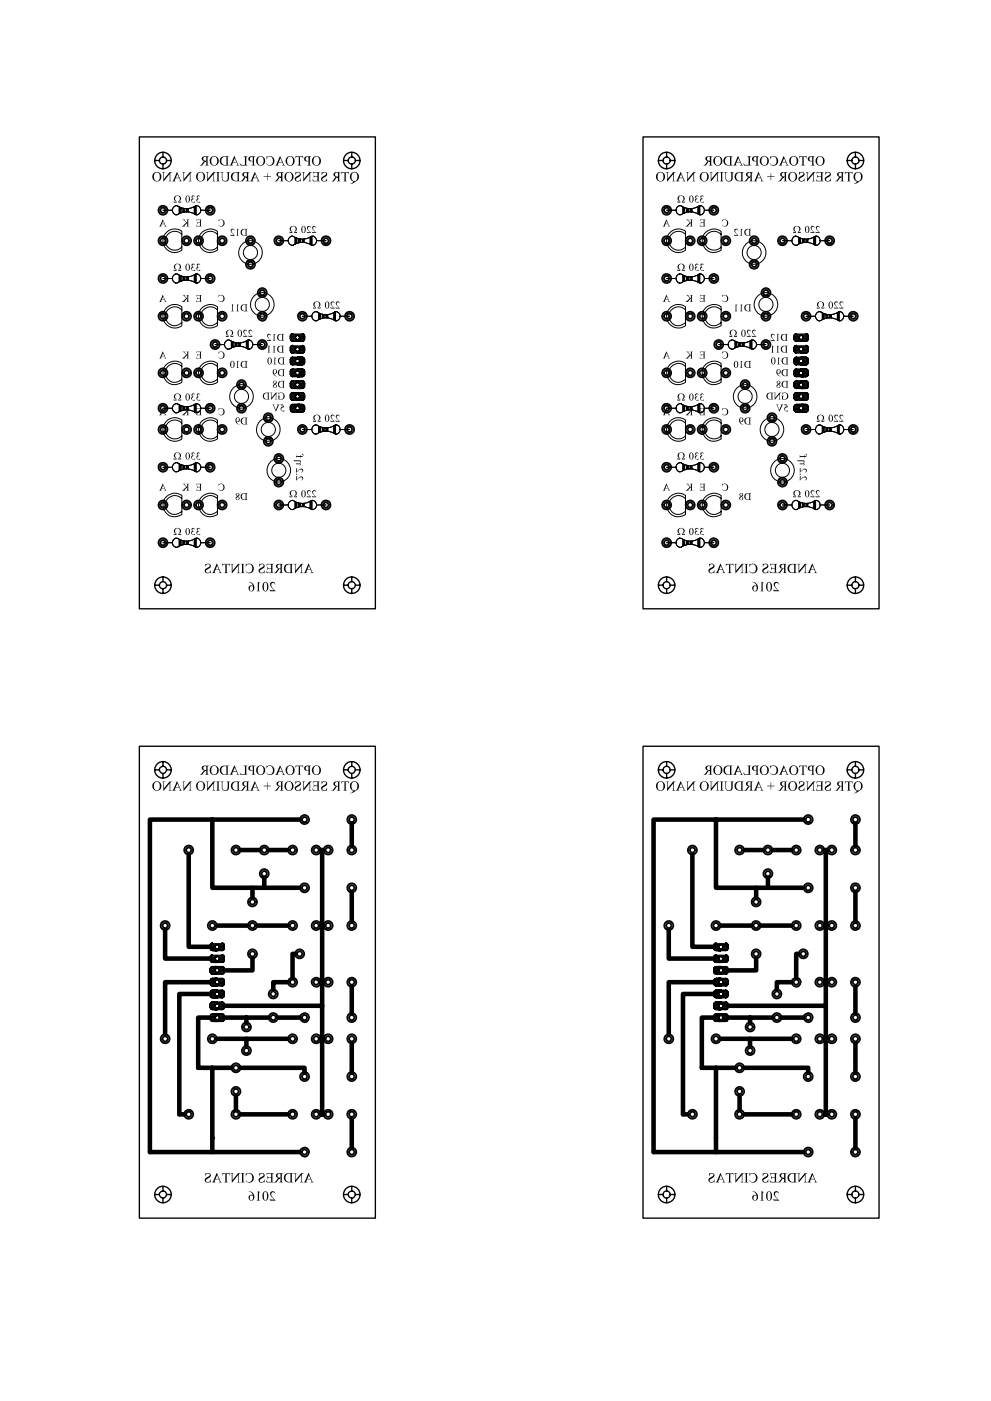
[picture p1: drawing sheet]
<svg xmlns="http://www.w3.org/2000/svg" width="210mm" height="297mm" viewBox="0 0 210 297" stroke-linecap="round" stroke-linejoin="round" font-family="sans-serif">
<g fill="none" stroke="#000" stroke-width=".29">
<path d="M29.5 29h50v100h-50zM32.8 34h1M34.5 32.3v1M34.5 34.8v1M35.3 34a.76 .76 0 0 0-1-.7 .76 .76 0 0 0-.3 1.2 .76 .76 0 0 0 1.2-.1l.1-.4h1M72.8 34h1M74.5 32.3v1M74.5 34.8v1M75.3 34a.76 .76 0 0 1-1 .7 .76 .76 0 0 1-.3-1.2 .76 .76 0 0 1 1.2 .2l.1 .3h1M136.2 29h50v100h-50zM139.5 34h1M141.2 32.3v1"/>
<path d="M141.2 34.8v1M142 34a.76 .76 0 0 0-1.1-.7 .76 .76 0 0 0-.2 1.3 .76 .76 0 0 0 1.2-.2l.1-.4h1M179.5 34h1M181.2 32.3v1M181.2 34.8v1M182 34a.75 .75 0 0 1-1.1 .7 .75 .75 0 0 1-.2-1.3 .75 .75 0 0 1 1.2 .3l.1 .3h1M39.3 50.6h.5l.2 .4-.3 .5-.6-.2-.1-.2zM41.7 50.7l.4-.2 .3 .2 .2 .3-.2 .4a.52 .52 0 0 1-.6 .1 .52 .52 0 0 1-.3-.5zM44.3 44.1l.5 .1 .2 .4-.3 .4-.6-.1-.1-.3zM44.3 58.6h.5l.2 .4-.3 .5-.6-.2-.1-.2zM46.7 50.7l.4-.2 .3 .2 .2 .3-.2 .4a.52 .52 0 0 1-.6 .1 .52 .52 0 0 1-.2-.5zM52.7 50.7l.4-.2 .3 .2 .2 .3-.2 .4a.52 .52 0 0 1-.6 .1 .52 .52 0 0 1-.2-.5z"/>
<path d="M52.7 55.7l.4-.2 .3 .2 .2 .3-.2 .4a.52 .52 0 0 1-.6 .1 .52 .52 0 0 1-.2-.5zM68.8 50.6h.6l.2 .4-.3 .5-.6-.2-.1-.2zM140.8 58.8l.5-.3 .3 .1 .1 .6-.5 .3-.4-.2zM141 50.6h.5l.2 .4-.3 .5-.5-.2-.2-.2zM141 44.1l.5 .1 .2 .4-.3 .4-.5-.1-.2-.3zM146 50.6h.5l.2 .4-.3 .5-.5-.2-.2-.2zM148.4 50.7l.4-.2 .3 .2 .2 .3-.2 .4a.52 .52 0 0 1-.6 .1 .52 .52 0 0 1-.2-.5zM150.8 58.8l.5-.3 .3 .1 .1 .6-.4 .3-.4-.2zM151 44.1l.5 .1 .2 .4-.3 .4-.5-.1-.2-.3zM153.4 50.7l.4-.2 .3 .2 .2 .3-.2 .4a.52 .52 0 0 1-.5 .1 .52 .52 0 0 1-.3-.5zM159.4 50.7l.4-.2 .3 .2 .2 .3-.2 .4a.5 .5 0 0 1-.7 0 .5 .5 0 0 1 0-.7zM159.4 55.7l.4-.2 .3 .2 .2 .3-.2 .4a.5 .5 0 0 1-.7 0 .5 .5 0 0 1 0-.7z"/>
<path d="M165.6 50.6h.5l.2 .4-.3 .5-.6-.2-.1-.2zM175.6 50.6h.5l.2 .4-.3 .5-.6-.2-.1-.2zM39.1 78.7l.4-.2 .4 .2 .1 .3-.2 .4a.52 .52 0 0 1-.5 .1 .52 .52 0 0 1-.3-.5zM41.7 78.7l.4-.2 .3 .2 .2 .3-.2 .4a.52 .52 0 0 1-.6 .1 .52 .52 0 0 1-.2-.5zM45.1 72.8l.5-.3 .3 .1 .1 .6-.4 .3-.4-.2zM46.7 78.7l.4-.2 .3 .2 .2 .3-.2 .4a.52 .52 0 0 1-.6 .1 .52 .52 0 0 1-.2-.5zM55.1 72.8l.5-.3 .3 .1 .1 .6-.4 .3-.4-.2zM61.5 78.7l.1 .8 .4 .3-.4-.3zM61.5 76.2l.1 .8 .4 .3-.4-.3zM61.5 73.7l.1 .8 .4 .3-.4-.3zM61.5 71.2l.1 .8 .4 .3-.4-.3zM62 79.8h1z"/>
<path d="M62 78.2h1zM62 77.3h1zM62 75.7h1zM62 74.8h1zM62 72.3h1zM62 78.2l-.3 .2-.2 .3M62 75.7l-.3 .2-.2 .3M62 73.2l-.3 .2-.2 .3M62 70.7l-.3 .2-.2 .3M62.7 78.8l.3-.2 .4 .1 .1 .3-.2 .4a.45 .45 0 0 1-.6-.1 .45 .45 0 0 1 0-.5zM62.7 76.3l.3-.2 .4 .1 .1 .3-.2 .4a.45 .45 0 0 1-.6-.1 .45 .45 0 0 1 0-.5zM62.7 73.7l.3-.1 .4 .1 .1 .3-.2 .4a.45 .45 0 0 1-.6-.1 .45 .45 0 0 1 0-.6z"/>
<path d="M62.7 71.2l.3-.1 .4 .1 .1 .3-.2 .4a.45 .45 0 0 1-.6-.1 .45 .45 0 0 1 0-.6zM63.5 78.2h-.5l1.2 .1 .3 .4-.1 1-.4 .1h-1h.5M63.5 75.7h-.5l1.2 .1 .3 .4-.1 1-.4 .1h-1h.5M64 73.2l.5 .3v1l-.3 .3h-1.2h.5M64 70.7l.5 .3v1l-.3 .3h-1.2h.5M140.9 78.7l.3-.2 .4 .2 .1 .3-.1 .4a.52 .52 0 0 1-.6 .1 .52 .52 0 0 1-.3-.5zM145.9 78.7l.3-.2 .4 .2 .1 .3-.1 .4a.52 .52 0 0 1-.6 .1 .52 .52 0 0 1-.3-.5zM148.4 78.7l.4-.2 .3 .2 .2 .3-.2 .4a.52 .52 0 0 1-.6 .1 .52 .52 0 0 1-.2-.5zM151.9 72.8l.4-.3 .3 .1 .1 .6-.4 .3-.4-.2zM153.4 78.7l.4-.2 .3 .2 .2 .3-.2 .4a.52 .52 0 0 1-.5 .1 .52 .52 0 0 1-.3-.5zM168.2 78.7l.1 .8 .4 .3-.4-.3zM168.2 76.2l.1 .8 .4 .3-.4-.3z"/>
<path d="M168.2 73.7l.1 .8 .4 .3-.4-.3zM168.2 71.2l.1 .8 .4 .3-.4-.3zM168.7 79.8h1zM168.7 78.2h1zM168.7 77.3h1zM168.7 75.7h1zM168.7 74.8h1zM168.7 72.3h1zM168.7 78.2l-.3 .2-.2 .3M168.7 75.7l-.3 .2-.2 .3M168.7 73.2l-.3 .2-.2 .3M168.7 70.7l-.3 .2-.2 .3"/>
<path d="M169.4 78.7l.3-.1 .4 .1 .1 .3-.2 .4a.46 .46 0 0 1-.5 0 .46 .46 0 0 1-.2-.4zM169.4 76.2l.3-.1 .4 .1 .1 .3-.2 .4a.46 .46 0 0 1-.5 0 .46 .46 0 0 1-.2-.4zM169.4 73.7l.3-.1 .4 .1 .1 .3-.2 .4a.46 .46 0 0 1-.5 0 .46 .46 0 0 1-.2-.4zM169.4 71.2l.3-.1 .4 .1 .1 .3-.2 .4a.46 .46 0 0 1-.5 0 .46 .46 0 0 1-.2-.4zM170.2 78.2h-.5l1.2 .1 .3 .4-.1 1-.4 .1h-1h.5M170.2 75.7h-.5l1.2 .1 .3 .4-.1 1-.4 .1h-1h.5M170.7 73.2l.5 .3v1l-.3 .3h-1.2h.5M170.7 70.7l.5 .3v1l-.3 .3h-1.2h.5M39.1 90.7l.4-.2 .4 .2 .1 .3-.2 .4a.5 .5 0 0 1-.6 0 .5 .5 0 0 1-.1-.7zM41.7 90.7l.4-.2 .3 .2 .2 .3-.2 .4a.51 .51 0 0 1-.7 0 .51 .51 0 0 1 0-.7zM44.3 98.6h.5l.2 .4-.3 .5-.6-.2-.1-.2zM46.7 90.7l.4-.2 .3 .2 .2 .3-.2 .4a.51 .51 0 0 1-.7 0 .51 .51 0 0 1 0-.7z"/>
<path d="M50.8 81.2l.4-.2 .3 .2 .2 .3-.2 .4a.52 .52 0 0 1-.6 .1 .52 .52 0 0 1-.2-.5zM56.5 88.2l.3-.2a.49 .49 0 0 1 .5 .5l-.1 .4a.51 .51 0 0 1-.7 0 .51 .51 0 0 1 0-.7zM56.5 93.2l.3-.2a.49 .49 0 0 1 .5 .5l-.1 .4a.51 .51 0 0 1-.7 0 .51 .51 0 0 1 0-.7zM61.5 83.7l.1 .8 .4 .3-.4-.3zM61.5 81.2l.1 .8 .4 .3-.4-.3zM62 84.8h1zM62 83.2h1zM62 82.3h1zM62 80.7h1zM62 83.2l-.3 .2-.2 .3M62 80.7l-.3 .2-.2 .3M63.5 85.7h-.5h1"/>
<path d="M63.5 83.2h-.5l1.2 .1 .3 .4-.1 1-.4 .1h-1h.5M63.5 80.7h-.5l1.2 .1 .3 .4-.1 1-.4 .1h-1h.5M63.6 90.8l.5-.3 .3 .1 .1 .6-.4 .3-.4-.2zM64 85.7h-2l-.3 .2-.2 .3 .2 1 .3 .1h1M64 85.7l.5 .3v1l-.5 .3h-1h.5M73.6 90.8l.5-.3 .3 .1 .1 .6-.4 .3-.4-.2zM140.8 98.8l.5-.3 .3 .1 .1 .6-.5 .3-.3-.2zM140.9 90.7l.3-.2 .4 .2 .1 .3-.2 .4a.5 .5 0 0 1-.6 0 .5 .5 0 0 1 0-.7zM145.9 90.7l.3-.2 .4 .2 .1 .3-.2 .4a.51 .51 0 0 1-.6 0 .51 .51 0 0 1 0-.7zM148.4 90.7l.4-.2 .3 .2 .2 .3-.2 .4a.51 .51 0 0 1-.7 0 .51 .51 0 0 1 0-.7zM151 98.6h.6l.1 .4-.3 .5-.5-.2-.2-.2zM153.4 90.7l.4-.2a.49 .49 0 0 1 .5 .5l-.2 .4a.51 .51 0 0 1-.7 0 .51 .51 0 0 1 0-.7z"/>
<path d="M163.2 88.2l.4-.2a.49 .49 0 0 1 .5 .5l-.2 .4a.51 .51 0 0 1-.7 0 .51 .51 0 0 1 0-.7zM163.2 93.2l.4-.2a.49 .49 0 0 1 .5 .5l-.2 .4a.51 .51 0 0 1-.7 0 .51 .51 0 0 1 0-.7zM165.4 96.9l.4-.2 .3 .1 .2 .4-.2 .4a.5 .5 0 0 1-.7-.1 .5 .5 0 0 1 0-.6zM168.2 83.7l.1 .8 .4 .3-.4-.3zM168.2 81.2l.1 .8 .4 .3-.4-.3zM168.7 84.8h1zM168.7 83.2h1zM168.7 82.3h1zM168.7 80.7h1zM168.7 83.2l-.3 .2-.2 .3M168.7 80.7l-.3 .2-.2 .3M169.4 83.7l.3-.1 .4 .1 .1 .3-.2 .4a.45 .45 0 0 1-.6-.1 .45 .45 0 0 1 0-.6z"/>
<path d="M169.4 81.2l.3-.1 .4 .1 .1 .3-.2 .4a.45 .45 0 0 1-.6-.1 .45 .45 0 0 1 0-.6zM169.4 86.2l.3-.1 .4 .1 .1 .3-.2 .4a.44 .44 0 0 1-.6-.1 .44 .44 0 0 1 0-.6zM170.2 85.7h-.5h1M170.2 83.2h-.5l1.2 .1 .3 .4-.1 1-.4 .1h-1h.5M170.2 80.7h-.5l1.2 .1 .3 .4-.1 1-.4 .1h-1h.5M170.3 90.8l.5-.3 .3 .1 .1 .6-.4 .3-.4-.2zM170.7 85.7h-2l-.3 .2-.2 .3 .2 1 .3 .1h1M170.7 85.7l.5 .3v1l-.5 .3h-1h.5M180.4 90.8l.4-.3 .3 .1 .1 .6-.4 .3-.4-.2zM44.3 114.6h.5l.2 .4-.3 .5-.6-.2-.1-.2zM151 114.6h.5l.2 .4-.3 .5-.5-.2-.2-.2zM165.4 101.9l.4-.2 .3 .1 .2 .4-.2 .4a.52 .52 0 0 1-.6 0 .52 .52 0 0 1-.2-.5z"/>
<path d="M32.8 124h1M34.5 122.3v1M34.5 124.8v1M35.3 124a.76 .76 0 0 0-1-.7 .76 .76 0 0 0-.3 1.2 .76 .76 0 0 0 1.2-.1l.1-.4h1M72.8 124h1M74.5 122.3v1M74.5 124.8v1M75.3 124a.76 .76 0 0 1-1 .7 .76 .76 0 0 1-.3-1.2 .76 .76 0 0 1 1.2 .2l.1 .3h1M139.5 124h1M141.2 122.3v1M141.2 124.8v1M142 124a.76 .76 0 0 0-1.1-.6 .76 .76 0 0 0-.2 1.2 .76 .76 0 0 0 1.2-.2l.1-.4h1"/>
<path d="M179.5 124h1M181.2 122.3v1M181.2 124.8v1M182 124a.75 .75 0 0 1-1.1 .7 .75 .75 0 0 1-.2-1.2 .75 .75 0 0 1 1.2 .2l.1 .3h1M29.5 158.2h50v100h-50zM136.2 158.2h50v100h-50zM32.8 163.2h1M34.5 161.4v1M34.5 163.9v1M35.3 163.2a.77 .77 0 0 0-.8-.8l-.5 .2a.74 .74 0 0 0 0 1.1 .74 .74 0 0 0 1.1 0l.2-.5h1M39.6 179.9l.4-.2 .3 .1 .2 .4-.2 .4a.51 .51 0 0 1-.5 0 .51 .51 0 0 1-.3-.5zM55.6 179.8l.4-.1 .3 .1 .2 .4-.2 .4a.52 .52 0 0 1-.6 0 .52 .52 0 0 1-.2-.5z"/>
<path d="M61.6 179.9l.4-.2 .4 .1 .1 .4-.2 .4a.52 .52 0 0 1-.5 0 .52 .52 0 0 1-.3-.5zM66.6 179.9l.4-.2 .3 .1 .2 .4-.2 .4a.51 .51 0 0 1-.5 0 .51 .51 0 0 1-.3-.5zM69.1 179.9l.4-.2 .4 .1 .1 .4-.2 .4a.51 .51 0 0 1-.5 0 .51 .51 0 0 1-.3-.5zM72.8 163.2h1M74.5 161.4v1M74.5 163.9v1M75.3 163.2l-.2 .5a.74 .74 0 0 1-1.1 0 .74 .74 0 0 1 0-1.1l.5-.2a.77 .77 0 0 1 .8 .8h1M139.5 163.2h1M141.2 161.4v1M141.2 163.9v1M142 163.2a.75 .75 0 0 0-1-.7 .75 .75 0 0 0-.3 1.2 .75 .75 0 0 0 1.2-.2l.1-.3h1M146.3 179.9l.4-.2 .3 .1 .2 .4-.2 .4a.51 .51 0 0 1-.5 0 .51 .51 0 0 1-.3-.5z"/>
<path d="M156.3 179.8l.4-.1 .4 .1 .1 .4-.2 .4a.52 .52 0 0 1-.5 0 .52 .52 0 0 1-.3-.5zM162.3 179.8l.4-.1 .4 .1 .1 .4-.2 .4a.52 .52 0 0 1-.5 0 .52 .52 0 0 1-.3-.5zM168.3 179.9l.4-.2 .3 .1 .2 .4-.2 .4a.51 .51 0 0 1-.5 0 .51 .51 0 0 1-.3-.5zM173.3 179.9l.4-.2 .4 .1 .1 .4-.2 .4a.51 .51 0 0 1-.5 0 .51 .51 0 0 1-.3-.5zM179.5 163.2h1M180.9 173.4l.3-.2 .4 .2 .1 .3-.1 .4a.5 .5 0 0 1-.7-.1 .5 .5 0 0 1 0-.6zM180.9 179.9l.3-.2 .4 .1 .1 .4-.1 .4a.52 .52 0 0 1-.6 0 .52 .52 0 0 1-.3-.5zM181.2 161.4v1M181.2 163.9v1M182 163.2a.75 .75 0 0 1-1.1 .6 .75 .75 0 0 1-.2-1.2 .75 .75 0 0 1 1.2 .3l.1 .3h1M34.6 195.8l.4-.1a.49 .49 0 0 1 .5 .5l-.2 .4a.51 .51 0 0 1-.7-.1 .51 .51 0 0 1 0-.7zM44.6 195.8l.4-.1 .3 .1 .2 .4-.2 .4a.5 .5 0 0 1-.7-.1 .5 .5 0 0 1 0-.7z"/>
<path d="M45 199.9l-.3 .1-.2 .4M47 199.9l.4 .1 .1 .4v.8l-.5 .3M53.1 190.8l.4-.1 .3 .1 .2 .4-.2 .4a.51 .51 0 0 1-.7-.1 .51 .51 0 0 1 0-.7zM53.1 195.8l.4-.1 .3 .1 .2 .4-.2 .4a.51 .51 0 0 1-.7-.1 .51 .51 0 0 1 0-.7zM61.6 195.8l.4-.1a.49 .49 0 0 1 .5 .5l-.2 .4a.51 .51 0 0 1-.7-.1 .51 .51 0 0 1 0-.7zM64.1 187.9l.4-.2 .4 .1 .1 .4-.1 .4a.52 .52 0 0 1-.6 0 .52 .52 0 0 1-.3-.5zM66.6 195.8l.4-.1 .3 .1 .2 .4-.2 .4a.5 .5 0 0 1-.7-.1 .5 .5 0 0 1 0-.7zM141.3 195.8l.4-.1a.49 .49 0 0 1 .5 .5l-.2 .4a.51 .51 0 0 1-.6-.1 .51 .51 0 0 1-.1-.7zM151.7 199.9l-.3 .1-.1 .4M153.8 199.9l.3 .1 .1 .4v.8l-.4 .3M159.8 190.8l.4-.1 .4 .1 .1 .4-.2 .4a.51 .51 0 0 1-.7-.1 .51 .51 0 0 1 0-.7zM159.8 195.8l.4-.1 .4 .1 .1 .4-.2 .4a.51 .51 0 0 1-.7-.1 .51 .51 0 0 1 0-.7z"/>
<path d="M168.3 195.8l.4-.1 .3 .1 .2 .4-.2 .4a.5 .5 0 0 1-.6-.1 .5 .5 0 0 1-.1-.7zM180.8 187.9l.4-.2 .4 .1 .1 .4-.1 .3a.53 .53 0 0 1-.6 .1 .53 .53 0 0 1-.3-.5zM180.8 195.8l.4-.1 .4 .1 .1 .4-.1 .4a.5 .5 0 0 1-.7-.1 .5 .5 0 0 1-.1-.7zM34.6 219.9l.4-.2 .4 .1 .1 .4-.2 .4a.52 .52 0 0 1-.5 0 .52 .52 0 0 1-.3-.5zM44.5 212.9l.2 .9 .3 .2h1h-1l-.3-.2zM44.5 210.4l.2 .9 .3 .2h1h-1l-.3-.2zM44.5 207.9l.2 .9 .3 .2h1h-1l-.3-.2zM44.5 205.4l.2 .9 .3 .2h1h-1l-.3-.2zM44.5 202.9l.2 .9 .3 .2h1h-1l-.3-.2zM44.5 200.4l.2 .9 .3 .2h1h-1l-.3-.2zM44.6 219.9l.4-.2 .3 .1 .2 .4-.2 .4a.5 .5 0 0 1-.6-.1 .5 .5 0 0 1-.1-.6zM45 214.9h1h-.5"/>
<path d="M45 214.9h2l.4 .1 .1 .4-.1 .9-.4 .2h-1M45 214.9l-.4 .3v1l.4 .3h1h-.5M45 202.4l-.3 .1-.2 .4M45.5 212.4h.5h-1.2l-.3 .5M45.5 209.9h.5h-1.2l-.3 .5M45.5 207.4h.5h-1.2l-.3 .5M45.5 204.9h.5h-1.2l-.3 .5M45.7 200.4l.3-.2 .3 .2 .2 .3-.2 .3a.45 .45 0 0 1-.6 0 .45 .45 0 0 1 0-.6zM45.7 202.9l.3-.2 .3 .2 .2 .3-.2 .3a.45 .45 0 0 1-.6 0 .45 .45 0 0 1 0-.6zM45.7 215.4l.3-.2 .3 .1 .2 .4-.2 .3a.46 .46 0 0 1-.5 0 .46 .46 0 0 1-.2-.4zM46 214h1zM46 212.4h1z"/>
<path d="M46 211.5h1zM46 209.9h1zM46 209h1zM46 207.4h1zM46 206.5h1zM46 204.9h1zM46 204h1zM46 201.5h1zM47 212.4l.4 .1 .1 .4v.8l-.5 .3M47 209.9l.4 .1 .1 .4v.8l-.5 .3M47 207.4l.4 .1 .1 .4v.8l-.5 .3M47 204.9l.4 .1 .1 .4v.8l-.5 .3"/>
<path d="M47 202.4l.4 .1 .1 .4v.8l-.5 .3M51.8 217.4l.4-.2 .4 .1 .1 .4-.2 .4a.52 .52 0 0 1-.5 0 .52 .52 0 0 1-.3-.5zM53.1 201.9l.4-.2 .3 .1 .2 .4-.2 .4a.52 .52 0 0 1-.6 0 .52 .52 0 0 1-.2-.5zM57.5 215.3l.4-.1 .4 .1 .1 .4-.2 .4a.5 .5 0 0 1-.7-.1 .5 .5 0 0 1 0-.7zM57.5 210.3l.4-.1 .4 .1 .1 .4-.2 .4a.5 .5 0 0 1-.7-.1 .5 .5 0 0 1 0-.7zM61.6 219.9l.4-.2 .4 .1 .1 .4-.2 .4a.52 .52 0 0 1-.5 0 .52 .52 0 0 1-.3-.5zM63.1 201.9l.4-.2 .3 .1 .2 .4-.2 .4a.52 .52 0 0 1-.5 0 .52 .52 0 0 1-.3-.5zM64.1 215.4l.4-.2 .4 .1 .1 .4-.2 .4a.5 .5 0 0 1-.6-.1 .5 .5 0 0 1-.1-.6zM66.6 219.9l.4-.2 .3 .1 .2 .4-.2 .4a.52 .52 0 0 1-.5 0 .52 .52 0 0 1-.3-.5zM141.3 219.9l.4-.2 .4 .1 .1 .4-.2 .4a.52 .52 0 0 1-.5 0 .52 .52 0 0 1-.3-.5zM151.3 212.9l.1 .9 .3 .2h1h-1l-.3-.2zM151.3 210.4l.1 .9 .3 .2h1h-1l-.3-.2z"/>
<path d="M151.3 207.9l.1 .9 .3 .2h1h-1l-.3-.2zM151.3 205.4l.1 .9 .3 .2h1h-1l-.3-.2zM151.3 202.9l.1 .9 .3 .2h1h-1l-.3-.2zM151.3 200.4l.1 .9 .3 .2h1h-1l-.3-.2zM151.7 214.9h1h-.5M151.7 214.9h2.1l.3 .1 .1 .4-.1 .9-.3 .2h-1.1M151.7 214.9l-.4 .3v1l.4 .3h1h-.5M151.7 202.4l-.3 .1-.1 .4M152.2 212.4h.5h-1.1l-.3 .5M152.2 209.9h.5h-1.1l-.3 .5M152.2 207.4h.5h-1.1l-.3 .5M152.2 204.9h.5h-1.1l-.3 .5"/>
<path d="M152.4 205.4l.3-.2 .4 .1 .1 .4-.2 .3a.45 .45 0 0 1-.6 0 .45 .45 0 0 1 0-.6zM152.4 202.9l.3-.2 .4 .2 .1 .3-.2 .3a.45 .45 0 0 1-.6 0 .45 .45 0 0 1 0-.6zM152.4 207.9l.3-.2 .4 .1 .1 .4-.2 .3a.45 .45 0 0 1-.6 0 .45 .45 0 0 1 0-.6zM152.7 214h1.1zM152.7 212.4h1.1zM152.7 211.5h1.1zM152.7 209.9h1.1zM152.7 209h1.1zM152.7 207.4h1.1zM152.7 206.5h1.1zM152.7 204.9h1.1zM152.7 204h1.1z"/>
<path d="M152.7 201.5h1.1zM153.8 212.4l.3 .1 .1 .4v.8l-.4 .3M153.8 209.9l.3 .1 .1 .4v.8l-.4 .3M153.8 207.4l.3 .1 .1 .4v.8l-.4 .3M153.8 204.9l.3 .1 .1 .4v.8l-.4 .3M153.8 202.4l.3 .1 .1 .4v.8l-.4 .3M158.5 217.4l.4-.2 .4 .1 .1 .4-.1 .4a.52 .52 0 0 1-.6 0 .52 .52 0 0 1-.3-.5zM159.8 201.9l.4-.2 .4 .1 .1 .4-.2 .4a.52 .52 0 0 1-.5 0 .52 .52 0 0 1-.3-.5zM164.2 215.4l.4-.2 .4 .1 .1 .4-.2 .4a.5 .5 0 0 1-.6-.1 .5 .5 0 0 1-.1-.6zM164.2 210.4l.4-.2 .4 .1 .1 .4-.2 .3a.5 .5 0 0 1-.6 0 .5 .5 0 0 1-.1-.6zM168.3 219.9l.4-.2 .3 .1 .2 .4-.2 .4a.52 .52 0 0 1-.5 0 .52 .52 0 0 1-.3-.5zM169.8 201.9l.4-.2 .4 .1 .1 .4-.2 .4a.52 .52 0 0 1-.5 0 .52 .52 0 0 1-.3-.5z"/>
<path d="M180.8 219.9l.4-.2 .4 .1 .1 .4-.1 .4a.53 .53 0 0 1-.6 0 .53 .53 0 0 1-.3-.5zM180.9 215.4l.3-.2 .4 .1 .1 .4-.1 .3a.5 .5 0 0 1-.7 0 .5 .5 0 0 1 0-.6zM180.9 207.9l.3-.2 .4 .1 .1 .4-.1 .3a.5 .5 0 0 1-.7 0 .5 .5 0 0 1 0-.6zM39.6 235.8l.4-.1 .3 .1 .2 .4-.2 .4a.5 .5 0 0 1-.7-.1 .5 .5 0 0 1 0-.7zM51.8 222.4l.4-.2 .4 .1 .1 .4-.2 .4a.52 .52 0 0 1-.5 0 .52 .52 0 0 1-.3-.5zM61.6 235.9l.4-.2a.49 .49 0 0 1 .5 .5l-.2 .4a.51 .51 0 0 1-.7-.1 .51 .51 0 0 1 0-.6zM64.1 227.9l.4-.2 .4 .1 .1 .4-.1 .4a.52 .52 0 0 1-.6 0 .52 .52 0 0 1-.3-.5zM66.6 235.8l.4-.1 .3 .1 .2 .4-.2 .4a.5 .5 0 0 1-.7-.1 .5 .5 0 0 1 0-.7zM146.3 235.8l.4-.1 .3 .1 .2 .4-.2 .4a.5 .5 0 0 1-.6-.1 .5 .5 0 0 1-.1-.7zM156.3 231l.4-.2 .4 .2 .1 .3-.2 .4a.52 .52 0 0 1-.5 0 .52 .52 0 0 1-.3-.4zM158.5 222.4l.4-.2 .4 .1 .1 .4-.2 .4a.52 .52 0 0 1-.5 0 .52 .52 0 0 1-.3-.5zM168.3 235.8l.4-.1 .3 .1 .2 .4-.2 .4a.5 .5 0 0 1-.6-.1 .5 .5 0 0 1-.1-.7z"/>
<path d="M180.8 227.9l.4-.2 .4 .1 .1 .4-.1 .4a.53 .53 0 0 1-.6 0 .53 .53 0 0 1-.3-.5zM180.8 235.8l.4-.1 .4 .1 .1 .4-.1 .4a.5 .5 0 0 1-.7-.1 .5 .5 0 0 1-.1-.7zM32.8 253.2h1M34.5 251.4v1M34.5 253.9v1M35.3 253.2a.77 .77 0 0 0-.8-.8l-.5 .2a.74 .74 0 0 0 0 1.1 .74 .74 0 0 0 1.1 0l.2-.5h1M72.8 253.2h1M74.5 251.4v1M74.5 253.9v1M75.3 253.2l-.2 .5a.74 .74 0 0 1-1.1 0 .74 .74 0 0 1 0-1.1l.5-.2a.77 .77 0 0 1 .8 .8h1M139.5 253.2h1M141.2 251.4v1"/>
<path d="M141.2 253.9v1M142 253.2a.75 .75 0 0 0-1-.7 .75 .75 0 0 0-.3 1.2 .75 .75 0 0 0 1.2-.2l.1-.3h1M179.5 253.2h1M180.9 243.9l.3-.2 .4 .1 .1 .4-.1 .4a.5 .5 0 0 1-.7-.1 .5 .5 0 0 1 0-.6zM181.2 251.4v1M181.2 253.9v1M182 253.2a.75 .75 0 0 1-1.1 .6 .75 .75 0 0 1-.2-1.2 .75 .75 0 0 1 1.2 .3l.1 .3h1"/>
<circle cx="34.5" cy="34" r="1.75"/>
<circle cx="74.5" cy="34" r="1.75"/>
<circle cx="141.2" cy="34" r="1.75"/>
<circle cx="181.2" cy="34" r="1.75"/>
<circle cx="34.5" cy="59" r=".5"/>
<circle cx="34.5" cy="51" r=".5"/>
<circle cx="34.5" cy="44.6" r=".5"/>
<circle cx="34.5" cy="51" r="1.01"/>
<circle cx="34.5" cy="44.6" r="1.01"/>
<circle cx="34.5" cy="59" r="1.01"/>
<circle cx="39.5" cy="51" r="1.01"/>
<circle cx="42.1" cy="51" r="1"/>
<circle cx="44.5" cy="59" r="1"/>
<circle cx="44.5" cy="44.6" r="1"/>
<circle cx="47.1" cy="51" r="1"/>
<circle cx="53.1" cy="51" r="1"/>
<circle cx="53.1" cy="56" r="1"/>
<circle cx="59.1" cy="51" r=".5"/>
<circle cx="59.1" cy="51" r="1.01"/>
<circle cx="69.1" cy="51" r="1"/>
<circle cx="141.2" cy="59" r="1.01"/>
<circle cx="141.2" cy="51" r="1.01"/>
<circle cx="141.2" cy="44.6" r="1.01"/>
<circle cx="146.2" cy="51" r="1"/>
<circle cx="148.8" cy="51" r="1"/>
<circle cx="151.2" cy="59" r="1"/>
<circle cx="151.2" cy="44.6" r="1"/>
<circle cx="153.8" cy="51" r="1"/>
<circle cx="159.8" cy="51" r="1"/>
<circle cx="159.8" cy="56" r="1"/>
<circle cx="165.8" cy="51" r="1.01"/>
<circle cx="175.8" cy="51" r="1"/>
<circle cx="34.5" cy="79" r="1.01"/>
<circle cx="34.5" cy="67" r=".49"/>
<circle cx="34.5" cy="79" r=".49"/>
<circle cx="34.5" cy="67" r="1"/>
<circle cx="39.5" cy="79" r="1.01"/>
<circle cx="39.5" cy="67" r=".49"/>
<circle cx="39.5" cy="67" r="1"/>
<circle cx="42.1" cy="79" r="1"/>
<circle cx="42.1" cy="67" r="1"/>
<circle cx="42.1" cy="67" r=".5"/>
<circle cx="45.6" cy="73" r="1"/>
<circle cx="47.1" cy="79" r="1"/>
<circle cx="47.1" cy="67" r="1"/>
<circle cx="47.1" cy="67" r=".5"/>
<circle cx="55.6" cy="62" r="1"/>
<circle cx="55.6" cy="73" r="1"/>
<circle cx="55.6" cy="67" r=".5"/>
<circle cx="55.6" cy="62" r=".5"/>
<circle cx="55.6" cy="67" r=".99"/>
<circle cx="64.1" cy="67" r="1.01"/>
<circle cx="64.1" cy="67" r=".49"/>
<circle cx="74.1" cy="67" r="1"/>
<circle cx="74.1" cy="67" r=".5"/>
<circle cx="141.2" cy="79" r="1.01"/>
<circle cx="141.2" cy="67" r=".49"/>
<circle cx="141.2" cy="67" r="1"/>
<circle cx="146.2" cy="79" r="1"/>
<circle cx="146.2" cy="67" r="1"/>
<circle cx="146.2" cy="67" r=".5"/>
<circle cx="148.8" cy="79" r="1"/>
<circle cx="148.8" cy="67" r="1"/>
<circle cx="148.8" cy="67" r=".5"/>
<circle cx="152.3" cy="73" r="1"/>
<circle cx="153.8" cy="79" r="1"/>
<circle cx="153.8" cy="67" r="1"/>
<circle cx="153.8" cy="67" r=".5"/>
<circle cx="162.3" cy="73" r=".5"/>
<circle cx="162.3" cy="62" r=".49"/>
<circle cx="162.3" cy="67" r=".49"/>
<circle cx="162.3" cy="62" r="1"/>
<circle cx="162.3" cy="73" r="1"/>
<circle cx="162.3" cy="67" r="1"/>
<circle cx="170.8" cy="67" r="1"/>
<circle cx="170.8" cy="67" r=".5"/>
<circle cx="180.8" cy="67" r="1"/>
<circle cx="180.8" cy="67" r=".5"/>
<circle cx="34.5" cy="91" r=".5"/>
<circle cx="34.5" cy="99" r="1.01"/>
<circle cx="34.5" cy="91" r="1.01"/>
<circle cx="34.5" cy="86.5" r=".49"/>
<circle cx="34.5" cy="99" r=".49"/>
<circle cx="34.5" cy="86.5" r="1"/>
<circle cx="39.5" cy="91" r="1.01"/>
<circle cx="42.1" cy="91" r="1"/>
<circle cx="44.5" cy="99" r="1"/>
<circle cx="44.5" cy="86.5" r="1"/>
<circle cx="44.5" cy="86.5" r=".5"/>
<circle cx="47.1" cy="91" r="1"/>
<circle cx="51.2" cy="81.5" r="1"/>
<circle cx="51.2" cy="86.5" r="1"/>
<circle cx="51.2" cy="86.5" r=".5"/>
<circle cx="56.8" cy="93.5" r="1"/>
<circle cx="56.8" cy="88.5" r="1"/>
<circle cx="59.1" cy="97.2" r=".5"/>
<circle cx="59.1" cy="97.2" r="1.01"/>
<circle cx="63" cy="81.5" r=".45"/>
<circle cx="63" cy="86.5" r=".45"/>
<circle cx="63" cy="84" r=".45"/>
<circle cx="64.1" cy="91" r="1.01"/>
<circle cx="74.1" cy="91" r="1"/>
<circle cx="141.2" cy="99" r="1.01"/>
<circle cx="141.2" cy="91" r="1.01"/>
<circle cx="141.2" cy="86.5" r=".49"/>
<circle cx="141.2" cy="86.5" r="1"/>
<circle cx="146.2" cy="91" r="1"/>
<circle cx="148.8" cy="91" r="1"/>
<circle cx="151.2" cy="99" r="1"/>
<circle cx="151.2" cy="86.5" r="1"/>
<circle cx="151.2" cy="86.5" r=".5"/>
<circle cx="153.8" cy="91" r="1"/>
<circle cx="157.9" cy="81.5" r="1"/>
<circle cx="157.9" cy="86.5" r="1"/>
<circle cx="157.9" cy="81.5" r=".5"/>
<circle cx="157.9" cy="86.5" r=".5"/>
<circle cx="163.6" cy="88.5" r="1"/>
<circle cx="163.6" cy="93.5" r="1"/>
<circle cx="165.8" cy="97.2" r="1.01"/>
<circle cx="170.8" cy="91" r="1"/>
<circle cx="180.8" cy="91" r="1"/>
<circle cx="34.5" cy="115" r=".5"/>
<circle cx="34.5" cy="107" r="1.01"/>
<circle cx="34.5" cy="107" r=".49"/>
<circle cx="34.5" cy="115" r="1"/>
<circle cx="39.5" cy="107" r="1.01"/>
<circle cx="39.5" cy="107" r=".49"/>
<circle cx="42.1" cy="107" r="1"/>
<circle cx="42.1" cy="107" r=".5"/>
<circle cx="44.5" cy="115" r="1"/>
<circle cx="47.1" cy="107" r="1"/>
<circle cx="47.1" cy="107" r=".5"/>
<circle cx="59.1" cy="102.2" r=".5"/>
<circle cx="59.1" cy="102.2" r="1.01"/>
<circle cx="59.1" cy="107" r=".49"/>
<circle cx="59.1" cy="107" r="1"/>
<circle cx="69.1" cy="107" r="1"/>
<circle cx="69.1" cy="107" r=".5"/>
<circle cx="141.2" cy="115" r=".5"/>
<circle cx="141.2" cy="107" r="1.01"/>
<circle cx="141.2" cy="107" r=".49"/>
<circle cx="141.2" cy="115" r="1"/>
<circle cx="146.2" cy="107" r="1"/>
<circle cx="146.2" cy="107" r=".5"/>
<circle cx="148.8" cy="107" r="1"/>
<circle cx="148.8" cy="107" r=".5"/>
<circle cx="151.2" cy="115" r="1"/>
<circle cx="153.8" cy="107" r="1"/>
<circle cx="153.8" cy="107" r=".5"/>
<circle cx="165.8" cy="102.2" r="1.01"/>
<circle cx="165.8" cy="107" r=".49"/>
<circle cx="165.8" cy="107" r="1"/>
<circle cx="175.8" cy="107" r="1"/>
<circle cx="175.8" cy="107" r=".5"/>
<circle cx="34.5" cy="124" r="1.75"/>
<circle cx="74.5" cy="124" r="1.75"/>
<circle cx="141.2" cy="124" r="1.75"/>
<circle cx="181.2" cy="124" r="1.75"/>
<circle cx="34.5" cy="163.2" r="1.74"/>
<circle cx="64.5" cy="173.7" r="1"/>
<circle cx="64.5" cy="173.7" r=".5"/>
<circle cx="74.5" cy="173.7" r="1.01"/>
<circle cx="74.5" cy="173.7" r=".49"/>
<circle cx="74.5" cy="163.2" r="1.74"/>
<circle cx="141.2" cy="163.2" r="1.75"/>
<circle cx="171.2" cy="173.7" r=".49"/>
<circle cx="171.2" cy="173.7" r="1"/>
<circle cx="181.2" cy="173.7" r="1.01"/>
<circle cx="181.2" cy="163.2" r="1.74"/>
<circle cx="35" cy="196.2" r="1"/>
<circle cx="40" cy="180.2" r="1"/>
<circle cx="45" cy="196.2" r="1"/>
<circle cx="50" cy="180.2" r=".49"/>
<circle cx="50" cy="180.2" r="1"/>
<circle cx="53.5" cy="196.2" r="1.01"/>
<circle cx="53.5" cy="191.2" r="1.01"/>
<circle cx="56" cy="180.2" r="1"/>
<circle cx="56" cy="185.2" r="1"/>
<circle cx="56" cy="185.2" r=".5"/>
<circle cx="62" cy="180.2" r="1"/>
<circle cx="62" cy="196.2" r="1"/>
<circle cx="64.5" cy="188.2" r="1"/>
<circle cx="67" cy="180.2" r="1"/>
<circle cx="67" cy="196.2" r="1"/>
<circle cx="69.5" cy="196.2" r=".5"/>
<circle cx="69.5" cy="180.2" r="1"/>
<circle cx="69.5" cy="196.2" r="1"/>
<circle cx="74.5" cy="188.2" r=".5"/>
<circle cx="74.5" cy="196.2" r=".5"/>
<circle cx="74.5" cy="180.2" r="1.01"/>
<circle cx="74.5" cy="196.2" r="1.01"/>
<circle cx="74.5" cy="188.2" r="1.01"/>
<circle cx="74.5" cy="180.2" r=".49"/>
<circle cx="141.7" cy="196.2" r="1"/>
<circle cx="146.7" cy="180.2" r="1"/>
<circle cx="151.7" cy="196.2" r=".5"/>
<circle cx="151.7" cy="196.2" r="1"/>
<circle cx="156.7" cy="180.2" r="1.01"/>
<circle cx="160.2" cy="191.2" r="1"/>
<circle cx="160.2" cy="196.2" r="1"/>
<circle cx="162.7" cy="180.2" r="1"/>
<circle cx="162.7" cy="185.2" r="1"/>
<circle cx="162.7" cy="185.2" r=".5"/>
<circle cx="168.7" cy="180.2" r="1"/>
<circle cx="168.7" cy="196.2" r="1"/>
<circle cx="171.2" cy="188.2" r=".5"/>
<circle cx="171.2" cy="188.2" r="1"/>
<circle cx="173.7" cy="196.2" r=".5"/>
<circle cx="173.7" cy="180.2" r="1"/>
<circle cx="173.7" cy="196.2" r="1"/>
<circle cx="176.2" cy="196.2" r=".5"/>
<circle cx="176.2" cy="180.2" r="1.01"/>
<circle cx="176.2" cy="196.2" r="1.01"/>
<circle cx="176.2" cy="180.2" r=".49"/>
<circle cx="181.2" cy="180.2" r="1.01"/>
<circle cx="181.2" cy="188.2" r="1.01"/>
<circle cx="181.2" cy="196.2" r="1.01"/>
<circle cx="46" cy="205.7" r=".46"/>
<circle cx="46" cy="213.2" r=".45"/>
<circle cx="46" cy="208.2" r=".45"/>
<circle cx="46" cy="210.7" r=".45"/>
<circle cx="52.2" cy="217.7" r="1"/>
<circle cx="53.5" cy="202.2" r="1.01"/>
<circle cx="57.9" cy="210.7" r="1"/>
<circle cx="57.9" cy="215.7" r="1"/>
<circle cx="62" cy="208.2" r="1"/>
<circle cx="62" cy="208.2" r=".5"/>
<circle cx="63.5" cy="202.2" r="1"/>
<circle cx="64.5" cy="215.6" r=".99"/>
<circle cx="67" cy="208.2" r=".5"/>
<circle cx="67" cy="208.1" r=".99"/>
<circle cx="69.5" cy="208.2" r=".49"/>
<circle cx="69.5" cy="208.2" r="1"/>
<circle cx="74.5" cy="215.7" r=".5"/>
<circle cx="74.5" cy="208.2" r=".49"/>
<circle cx="74.5" cy="215.7" r="1"/>
<circle cx="74.5" cy="208.2" r="1"/>
<circle cx="152.7" cy="200.7" r=".46"/>
<circle cx="152.7" cy="213.2" r=".45"/>
<circle cx="152.7" cy="215.7" r=".45"/>
<circle cx="152.7" cy="210.7" r=".45"/>
<circle cx="158.9" cy="217.7" r="1"/>
<circle cx="160.2" cy="202.2" r="1"/>
<circle cx="164.6" cy="210.7" r="1"/>
<circle cx="164.6" cy="215.7" r="1"/>
<circle cx="168.7" cy="208.2" r=".5"/>
<circle cx="168.7" cy="208.1" r=".99"/>
<circle cx="170.2" cy="202.2" r="1"/>
<circle cx="171.2" cy="215.7" r=".5"/>
<circle cx="171.3" cy="215.7" r=".99"/>
<circle cx="173.7" cy="208.2" r=".49"/>
<circle cx="173.7" cy="208.2" r="1"/>
<circle cx="176.2" cy="208.2" r=".49"/>
<circle cx="176.2" cy="208.2" r="1"/>
<circle cx="181.2" cy="215.7" r="1"/>
<circle cx="181.2" cy="208.2" r="1"/>
<circle cx="35" cy="220.2" r="1"/>
<circle cx="40" cy="236.2" r="1"/>
<circle cx="45" cy="220.2" r="1"/>
<circle cx="50" cy="226.3" r=".5"/>
<circle cx="50" cy="236.2" r=".5"/>
<circle cx="50" cy="231.3" r=".49"/>
<circle cx="50" cy="231.3" r="1"/>
<circle cx="50" cy="226.3" r="1"/>
<circle cx="50" cy="236.2" r="1"/>
<circle cx="52.2" cy="222.7" r="1"/>
<circle cx="62" cy="220.2" r="1"/>
<circle cx="62" cy="236.2" r="1"/>
<circle cx="64.5" cy="228.2" r="1"/>
<circle cx="67" cy="220.2" r="1"/>
<circle cx="67" cy="236.2" r="1"/>
<circle cx="69.5" cy="220.2" r=".5"/>
<circle cx="69.5" cy="236.2" r=".5"/>
<circle cx="69.5" cy="220.2" r="1"/>
<circle cx="69.5" cy="236.2" r="1"/>
<circle cx="74.5" cy="220.2" r=".5"/>
<circle cx="74.5" cy="228.2" r=".5"/>
<circle cx="74.5" cy="236.2" r=".5"/>
<circle cx="74.5" cy="220.2" r="1.01"/>
<circle cx="74.5" cy="228.2" r="1.01"/>
<circle cx="74.5" cy="236.2" r="1"/>
<circle cx="141.7" cy="220.2" r="1"/>
<circle cx="146.7" cy="236.2" r="1"/>
<circle cx="151.7" cy="220.2" r=".5"/>
<circle cx="151.7" cy="220.2" r="1"/>
<circle cx="156.7" cy="226.3" r=".5"/>
<circle cx="156.7" cy="236.2" r=".5"/>
<circle cx="156.7" cy="231.3" r="1.01"/>
<circle cx="156.7" cy="226.3" r="1.01"/>
<circle cx="156.7" cy="236.2" r="1"/>
<circle cx="158.9" cy="222.7" r="1"/>
<circle cx="168.7" cy="220.2" r="1"/>
<circle cx="168.7" cy="236.2" r="1"/>
<circle cx="171.2" cy="228.2" r=".5"/>
<circle cx="171.2" cy="228.2" r="1"/>
<circle cx="173.7" cy="220.2" r=".5"/>
<circle cx="173.7" cy="236.2" r=".5"/>
<circle cx="173.7" cy="220.2" r="1"/>
<circle cx="173.7" cy="236.2" r="1"/>
<circle cx="176.2" cy="220.2" r=".5"/>
<circle cx="176.2" cy="236.2" r=".5"/>
<circle cx="176.2" cy="220.2" r="1.01"/>
<circle cx="176.2" cy="236.2" r="1"/>
<circle cx="181.2" cy="220.2" r="1.01"/>
<circle cx="181.2" cy="228.2" r="1.01"/>
<circle cx="181.2" cy="236.2" r="1.01"/>
<circle cx="34.5" cy="253.2" r="1.74"/>
<circle cx="64.5" cy="244.2" r=".5"/>
<circle cx="64.5" cy="244.1" r=".99"/>
<circle cx="74.5" cy="244.2" r=".49"/>
<circle cx="74.5" cy="253.2" r="1.74"/>
<circle cx="74.5" cy="244.2" r="1"/>
<circle cx="141.2" cy="253.2" r="1.75"/>
<circle cx="171.2" cy="244.2" r=".49"/>
<circle cx="171.3" cy="244.2" r="1"/>
<circle cx="181.2" cy="244.2" r="1"/>
<circle cx="181.2" cy="253.2" r="1.74"/>
</g>
<g fill="#000">
<path d="M43.5 34.2h.2zM52.1 37.5h.2zM59.3 37.5h.2zM71.4 37.5h.2zM150.2 34.2h.2zM158.8 37.5h.2zM166.1 37.5h.2zM178.1 37.5h.2zM34.3 52h.5zM34.3 45.5h.5zM38 59.6h.2zM38 58.3l.2 .1z"/>
<path d="M38 45.2h.2zM38 43.9h.2zM38.8 59.4h.2zM38.8 58.6h.2zM38.8 44.9h.2zM38.8 44.1l.2 .1zM39.3 52h.5zM39.5 59.4h.4zM39.7 58.7h.2zM39.5 44.9h.4zM39.7 44.2h.2zM39.7 59.4h.2z"/>
<path d="M39.7 44.9h.2zM41.8 50h.5zM44.3 45.5h.5zM46.8 50h.5zM52.8 55.1h.5zM52.8 50h.5zM58.8 52h.5zM62.5 51.6h.2zM62.5 50.3l.2 .1zM63.3 51.4h.2zM63.3 50.6h.2zM64.1 51.4h.3z"/>
<path d="M64.3 50.7h.1zM64.3 51.4h.1zM68.8 52h.5zM141 52h.5zM141 45.5h.5zM144.7 59.6h.2zM144.7 58.3l.2 .1zM144.7 45.2h.2zM144.7 43.9h.2zM145.5 59.4h.2zM145.5 58.6h.2zM145.5 44.9h.2z"/>
<path d="M145.5 44.1l.2 .1zM146 52h.5zM146.2 59.4h.4zM146.4 58.7h.2zM146.2 44.9h.4zM146.4 44.2h.2zM146.4 59.4h.2zM146.4 44.9h.2zM148.5 50h.5zM151 45.5h.5zM153.5 50h.5zM159.5 55.1h.5z"/>
<path d="M159.5 50h.5zM165.5 52h.5zM169.2 51.6h.2zM169.2 50.3l.2 .1zM170 51.4h.2zM170 50.6h.2zM170.8 51.4h.4zM171 50.7h.2zM171 51.4h.2zM175.5 52h.5zM34.3 78.1h.5zM34.3 66.1h.5z"/>
<path d="M34.3 60h.5zM39.3 78.1h.5zM39.3 66.1h.5zM41.8 66.1h.5zM41.8 78.1h.5zM44.3 60h.5zM45.3 74h.5zM46.8 66.1h.5zM46.8 78.1h.5zM49 73.6h.2zM49 72.3l.2 .1zM49.8 73.4h.2z"/>
<path d="M49.8 72.6h.2zM50.6 73.4h.3zM50.7 72.7h.2zM50.7 73.4h.2zM55.3 74h.5zM55.3 66.1h.5zM55.3 61.1h.5zM63.8 68h.5zM67.5 67.6h.2zM67.5 66.3l.2 .1zM68.3 67.4h.2zM68.3 66.6h.2z"/>
<path d="M69.1 67.4h.3zM69.3 67.4h.1zM73.8 68h.5zM141 78.1h.5zM141 66.1h.5zM141 60h.5zM146 78.1h.5zM146 66.1h.5zM148.5 66.1h.5zM148.5 78.1h.5zM151 60h.5zM152 74h.5z"/>
<path d="M153.5 66.1h.5zM153.5 78.1h.5zM155.7 73.6h.2zM155.7 72.3l.2 .1zM156.5 73.4h.2zM156.5 72.6h.2zM157.3 73.4h.3zM157.5 72.7h.1zM157.5 73.4h.1zM162 74h.5zM162 66.1h.5zM162 61.1h.5z"/>
<path d="M170.5 68h.5zM174.2 67.6h.2zM174.2 66.3l.2 .1zM175 67.4h.2zM175 66.6h.2zM175.8 67.4h.4zM176 67.4h.2zM180.5 68h.5zM34.3 90h.5zM34.3 87.5h.5zM38 99.6h.2zM38 98.3l.2 .1z"/>
<path d="M38 87.2h.2zM38 85.8l.2 .1zM38.8 99.4h.2zM38.8 98.6h.2zM38.8 86.9h.2zM38.8 86.1h.2zM39.3 90h.5zM39.5 99.4h.4zM39.7 86.2h.2zM39.7 99.4h.2zM41.8 90h.5zM44.3 87.5h.5z"/>
<path d="M46.8 90h.5zM50.9 85.6h.5zM50.9 80.6h.5zM56.6 92.6h.5zM56.6 87.6h.5zM58.8 96.2h.5zM61.5 86.2h1.2zM63.8 92h.5zM67.5 91.6h.2zM67.5 90.3l.2 .1zM68.3 91.4h.2zM68.3 90.6h.2z"/>
<path d="M69.1 91.4h.3zM69.3 90.7h.1zM69.3 91.4h.1zM73.8 92h.5zM141 90h.5zM141 87.5h.5zM144.7 99.6h.2zM144.7 98.3l.2 .1zM144.7 87.2h.2zM144.7 85.8l.2 .1zM145.5 99.4h.2zM145.5 98.6h.2z"/>
<path d="M145.5 86.9h.2zM145.5 86.1h.2zM146 90h.5zM146.2 99.4h.4zM146.4 86.2h.2zM146.4 99.4h.2zM148.5 90h.5zM151 87.5h.5zM153.5 90h.5zM157.6 85.6h.5zM157.6 80.6h.5zM163.3 92.6h.5z"/>
<path d="M163.3 87.6h.5zM165.5 96.2h.5zM170.5 92h.5zM174.2 91.6h.2zM174.2 90.3l.2 .1zM175 91.4h.2zM175 90.6h.2zM175.8 91.4h.4zM176 90.7h.2zM176 91.4h.2zM180.5 92h.5zM34.3 100h.5z"/>
<path d="M34.3 106.1h.5zM34.3 116h.5zM38 115.7h.2zM38 114.3l.2 .1zM38.8 115.4h.2zM38.8 114.6h.2zM39.3 106.1h.5zM39.7 114.7h.2zM39.7 115.4h.2zM41.8 106.1h.5zM44.3 100h.5zM44.3 116h.5z"/>
<path d="M46.8 106.1h.5zM58.8 108h.5zM58.8 101.2h.5zM62.5 107.6h.2zM62.5 106.3l.2 .1zM63.3 107.4h.2zM63.3 106.6h.2zM64.3 106.7h.1zM68.8 108h.5zM141 100h.5zM141 106.1h.5zM141 116h.5z"/>
<path d="M144.7 115.7h.2zM144.7 114.3l.2 .1zM145.5 115.4h.2zM145.5 114.6h.2zM146 106.1h.5zM146.4 114.7h.2zM146.4 115.4h.2zM148.5 106.1h.5zM151 100h.5zM151 116h.5zM153.5 106.1h.5zM165.5 108h.5z"/>
<path d="M165.5 101.2h.5zM169.2 107.6h.2zM169.2 106.3l.2 .1zM170 107.4h.2zM170 106.6h.2zM171 106.7h.2zM175.5 108h.5zM39.7 179.2h.6zM43.5 163.3h.2zM49.7 179.2h.6zM55.7 179.2h.5zM61.7 179.2h.6z"/>
<path d="M64.3 172.7h.5zM66.7 179.2h.6zM69.3 179.2h.5zM74.3 172.7h.5zM74.3 179.2h.5zM146.5 179.2h.5zM150.2 163.3h.2zM156.4 179.2h.6zM162.4 179.2h.6zM168.5 179.2h.5zM171 172.7h.5zM173.4 179.2h.6z"/>
<path d="M176 179.2h.5zM181 172.7h.5zM181 179.2h.5zM34.7 195.2h.5zM44.7 195.2h.6zM53.2 195.2h.5zM53.2 190.2h.5zM55.7 184.2h.5zM61.7 195.2h.6zM64.3 187.2h.5zM66.7 195.2h.6zM69.3 195.2h.5z"/>
<path d="M74.3 195.2h.5zM74.3 187.2h.5zM141.5 195.2h.5zM151.4 195.2h.6zM159.9 195.2h.6zM159.9 190.2h.6zM162.4 184.2h.6zM168.5 195.2h.5zM171 187.2h.5zM173.4 195.2h.6zM176 195.2h.5zM181 195.2h.5z"/>
<path d="M181 187.2h.5zM34.7 219.2h.5zM44.7 219.2h.6zM46.3 211h1.2zM46.3 208.5h1.2zM52 216.7h.5zM53.2 201.2h.5zM57.6 214.7h.5zM57.6 209.7h.5zM61.7 207.2h.6zM61.7 219.2h.6zM63.2 201.2h.5z"/>
<path d="M64.3 214.7h.5zM66.7 207.2h.6zM66.7 219.2h.6zM69.3 207.2h.5zM69.3 219.2h.5zM74.3 207.2h.5zM74.3 219.2h.5zM74.3 214.7h.5zM141.5 219.2h.5zM151.4 219.2h.6zM153.1 211h1.1zM153.1 208.5h1.1z"/>
<path d="M158.7 216.7h.5zM159.9 201.2h.6zM164.4 214.7h.5zM164.4 209.7h.5zM168.5 207.2h.5zM168.5 219.2h.5zM170 201.2h.5zM171 214.7h.5zM173.4 207.2h.6zM173.4 219.2h.6zM176 207.2h.5zM176 219.2h.5z"/>
<path d="M181 207.2h.5zM181 219.2h.5zM181 214.7h.5zM39.7 235.2h.6zM49.7 230.3h.6zM49.7 225.3h.6zM49.7 235.2h.6zM52 221.7h.5zM61.7 235.2h.6zM64.3 227.2h.5zM66.7 235.2h.6zM69.3 235.2h.5z"/>
<path d="M74.3 235.2h.5zM74.3 227.2h.5zM146.5 235.2h.5zM156.4 230.3h.6zM156.4 225.3h.6zM156.4 235.2h.6zM158.7 221.7h.5zM168.5 235.2h.5zM171 227.2h.5zM173.4 235.2h.6zM176 235.2h.5zM181 235.2h.5z"/>
<path d="M181 227.2h.5zM59.2 249.7h.2zM64.3 243.2h.5zM74.3 243.2h.5zM165.9 249.7h.2zM171 243.2h.5zM181 243.2h.5z"/>
<path d="M32.2 37.5a1 1 0 0 1 2 0 1 1 0 0 1-2 0zM32.8 36.7l-.2 .9a.62 .62 0 0 0 .5 .7 .62 .62 0 0 0 .7-.4l.1-.7a.61 .61 0 0 0-.4-.6 .61 .61 0 0 0-.7 .1z" fill-rule="evenodd"/>
<path d="M34.3 36.5h.7l-.3 .2v1.2l1.2-1.4h.6l-.4 .2v1.6l.3 .1h-.7l.2-.2v-1.3l-1.3 1.6v-1.8z" fill-rule="evenodd"/>
<path d="M37.5 36.4l1 2h-.6l.2-.1-.1-.5h-.8l-.2 .5 .2 .1h-.7l.2-.2zM37.6 36.9l-.3 .8h.6z" fill-rule="evenodd"/>
<path d="M38.6 36.5h.7l-.3 .2v1.2l1.2-1.4h.5l-.3 .2v1.5l.2 .2h-.7l.3-.2v-1.3l-1.3 1.6v-1.8z" fill-rule="evenodd"/>
<path d="M41.5 37.5a1 1 0 0 1 2 0 1 1 0 0 1-2 0zM42.1 36.7l-.2 .9a.64 .64 0 0 0 .5 .8 .64 .64 0 0 0 .7-.7v-.5a.61 .61 0 0 0-.4-.6 .61 .61 0 0 0-.6 .1z" fill-rule="evenodd"/>
<path d="M42.8 33.3l.4-.2h1.1l-.3 .2v1.6l.3 .2h-.9l.3-.2v-.7l-.6-.1h.6v-.8a.45 .45 0 0 0-.6 .3 .45 .45 0 0 0 .5 .5l-.7-.1-.2-.3z" fill-rule="evenodd"/>
<path d="M43.2 34.1l.3 .1-.7 .9h-.5l.4-.2z" fill-rule="evenodd"/>
<path d="M43.6 36.5h.7l-.3 .2v1.2l1.2-1.4h.5l-.3 .2v1.5l.2 .2h-.7l.3-.1v-1.4l-1.3 1.6v-1.8z" fill-rule="evenodd"/>
<path d="M44.7 33.4l.4-.3 .7 .1h-.6l-.3 .2-.1 .5 .1 .8a.62 .62 0 0 0 .7 .3 .62 .62 0 0 0 .4-.7l-.2-.9-.4-.2h.4l.3 .2 .2 .5v.5l-.2 .4-.4 .3-.8-.1-.5-.7z" fill-rule="evenodd"/>
<path d="M45.8 36.5h.8l-.3 .2v1.6l.3 .1h-.8l.3-.2v-1.5z" fill-rule="evenodd"/>
<path d="M46.9 33.3l.5-.2h1.1l-.3 .3v1.5l.3 .2-1.4-.1 .9-.1v-1.6l-.8 .1-.3 .3v.6a.75 .75 0 0 0 .8 .7h-.6l-.5-.5v-.7z" fill-rule="evenodd"/>
<path d="M46.7 36.5h.7l-.3 .1v1.1a.56 .56 0 0 0 .5 .6 .56 .56 0 0 0 .6-.4v-1.3l-.2-.1h.8l-.3 .1v1.2a.76 .76 0 0 1-1.2 .6l-.3-.4v-1.3z" fill-rule="evenodd"/>
<path d="M49.6 33.1l.8 1.8 .3 .2h-.6l.2-.2-.2-.5h-.7l-.2 .5 .2 .2h-.8l.3-.3zM49.7 33.5l-.3 .8h.7z" fill-rule="evenodd"/>
<path d="M49.1 36.8l.3-.2h.7l-.5 .1-.3 .6 .1 .8 .6 .2h-.6l-.3-.3-.2-.7z" fill-rule="evenodd"/>
<path d="M49.5 36.6l1.4-.1-.3 .1v.2v1.5l.3 .1-1.4-.1h.8v-1.7z" fill-rule="evenodd"/>
<path d="M50.8 34.5l.4 .4 1.2 .2h-1.4z" fill-rule="evenodd"/>
<path d="M51.6 33.1h.8l-.2 .2v1.7h-.6l.3-.1v-1.6z" fill-rule="evenodd"/>
<path d="M51.4 36.7l.5-.2h1l-.3 .2v1.6l.3 .1h-.9l.3-.2v-.7l-.8-.1-.2-.4zM51.7 36.8v.4l.2 .2h.4v-.8z" fill-rule="evenodd"/>
<path d="M51.8 37.5h.3l-.7 .9h-.5l.3-.1z" fill-rule="evenodd"/>
<path d="M52.7 33.3l.4-.2h1l-1 .2a.45 .45 0 0 0-.1 .6 .45 .45 0 0 0 .6 .2v-.8l-.2-.1h.5l-.1 1.6 .3 .3h-.8l.2-.2 .1-.7h-.5a.52 .52 0 0 1-.4-.9z" fill-rule="evenodd"/>
<path d="M54 36.4l.8 1.9 .2 .1h-.6l.2-.1-.1-.5h-.8l-.2 .5 .2 .1h-.8l.3-.2zM54.1 36.9l-.4 .8h.7z" fill-rule="evenodd"/>
<path d="M54.5 33.4l.5-.3 .6 .1h-.5l-.4 .3-.1 1a.62 .62 0 0 0 .8 .5 .62 .62 0 0 0 .5-.7l-.1-.8-.6-.3h.5l.3 .2 .2 .4v.6l-.6 .6-.5 .1-.4-.1-.4-.8z" fill-rule="evenodd"/>
<path d="M56.4 34.6l.5 .4h.8l-.8 .1z" fill-rule="evenodd"/>
<path d="M55.9 37.4h.7l.1-.7v.7h.7v.1h-.7l-.1 .7v-.7h-.7z" fill-rule="evenodd"/>
<path d="M56.5 33.1l.2 .1h.4l-.3 .1-.4 .4z" fill-rule="evenodd"/>
<path d="M56.7 33.2h.9l.5 .6v.6l-.2 .5-.7 .1a.7 .7 0 0 0 .6-.7l-.2-.9-.3-.2z" fill-rule="evenodd"/>
<path d="M58.7 36.7l.4-.2h1l-.3 .2v1.5l.3 .2h-.8l.2-.1v-.8h-.4a.5 .5 0 0 1-.5-.3 .5 .5 0 0 1 .1-.5zM59 36.7v.5l.5 .2v-.8z" fill-rule="evenodd"/>
<path d="M59.3 33.1l1.1 2h-.7l.3-.1-.2-.6h-.7l-.2 .5 .2 .2h-.8l.2-.2zM59.4 33.5l-.3 .8h.6z" fill-rule="evenodd"/>
<path d="M59.1 37.5h.2l-.6 .9h-.5l.4-.2z" fill-rule="evenodd"/>
<path d="M60.2 37.4a1 1 0 0 1 2 0 1 1 0 0 1-2 0zM60.8 36.7l-.2 1a.64 .64 0 0 0 .7 .7 .64 .64 0 0 0 .6-.8l-.1-.4a.62 .62 0 0 0-.3-.6 .62 .62 0 0 0-.7 .1z" fill-rule="evenodd"/>
<path d="M60.8 33.3l.6-.2 .5 .1h-.5a.76 .76 0 0 0-.6 .8l.1 .5a.62 .62 0 0 0 .7 .5 .62 .62 0 0 0 .5-.7v-.5a.63 .63 0 0 0-.6-.6l.5 .1 .4 .6-.2 .9-.5 .3-.6-.1-.5-.5-.1-.8z" fill-rule="evenodd"/>
<path d="M62.6 36.4l.9 .1-.5 .1-.4 .5z" fill-rule="evenodd"/>
<path d="M62.6 33.1h1.6v.5l-.3-.4-1 .1-.3 .3z" fill-rule="evenodd"/>
<path d="M63.3 33.2h.3v1.7l.2 .2h-.8l.3-.3z" fill-rule="evenodd"/>
<path d="M63.2 36.5l.4 .1 .1 .5-1 1 .2 .2 .7 .1-.7 .1-.3-.2-.1-.5 1-.9v-.2z" fill-rule="evenodd"/>
<path d="M63.1 38.4l.3-.1 .3-.5v.7z" fill-rule="evenodd"/>
<path d="M64 36.5h.6l-.2 .2v1.2l1.2-1.4h.5l-.4 .2v1.5l.3 .2h-.7l.3-.2v-1.3l-1.3 1.6v-1.7z" fill-rule="evenodd"/>
<path d="M64.5 33.3l.5-.2h.9l-.8 .2-.3 .3 .1 .4 .5 .1v-.8l-.2-.1h.5v1.7l.2 .2h-.8l.3-.2v-.7h-.5l-.4-.2z" fill-rule="evenodd"/>
<path d="M66.1 37.9l.4 .4 1.3 .1h-1.5z" fill-rule="evenodd"/>
<path d="M66.3 33.4l.4-.3 .8 .1h-.6l-.3 .2-.2 .8a.64 .64 0 0 0 .3 .7 .64 .64 0 0 0 .7 0l.2-.4 .1-.7-.2-.4-.5-.2h.5l.3 .2 .2 .4v.6l-.4 .5-.4 .2-.6-.1-.4-.3-.1-.7z" fill-rule="evenodd"/>
<path d="M66.3 36.5h1.5l-.3 .2 .1 1.6h-.5h.2v-.8h-.7l-.1 .2v-.6l.2 .2 .6 .1v-.8h-.8l-.2 .3z" fill-rule="evenodd"/>
<path d="M68.2 36.4l.9 .1-.6 .1-.3 .5z" fill-rule="evenodd"/>
<path d="M68.7 36.5h.4l.2 .3a1.55 1.55 0 0 1-1 1.1v.3l.2 .1 .7 .1-.7 .1a.52 .52 0 0 1-.5-.4 .52 .52 0 0 1 .3-.6l.4-.2a.36 .36 0 0 0 .4-.4 .36 .36 0 0 0-.4-.4z" fill-rule="evenodd"/>
<path d="M68.7 38.4l.4-.2 .2-.4v.7z" fill-rule="evenodd"/>
<path d="M70.8 36.7l.4-.2h1l-.3 .2v1.6l.3 .1h-.9l.3-.1v-.8l-.8-.2zM71 36.8a.43 .43 0 0 0 .4 .6h.2v-.8h-.3z" fill-rule="evenodd"/>
<path d="M71.1 37.5h.3l-.6 .9h-.6l.4-.2z" fill-rule="evenodd"/>
<path d="M72.3 36.5h1.6v.4l-.3-.3h-1l-.3 .3z" fill-rule="evenodd"/>
<path d="M73 36.6h.3v1.6l.2 .2h-.8l.3-.2z" fill-rule="evenodd"/>
<path d="M74.3 36.8l.4-.3h.4l-.5 .3-.1 .5 .1 .7 .5 .4h-.5l-.3-.4-.2-.7z" fill-rule="evenodd"/>
<path d="M74.7 36.5h.1a.97 .97 0 0 1 1.2 .8v.5l-.3 .4-1 .7-.5 .1 .5-.3 .2-.3h-.2l.7-.1 .3-.4v-.7l-.1-.4-.3-.2z" fill-rule="evenodd"/>
<path d="M138.9 37.5a1 1 0 0 1 2 0 1 1 0 0 1-2 0zM139.6 36.7l-.2 .3-.1 .6 .2 .5 .3 .3a.7 .7 0 0 0 .8-.8v-.4a.62 .62 0 0 0-.3-.6 .62 .62 0 0 0-.7 .1z" fill-rule="evenodd"/>
<path d="M141 36.5h.7l-.2 .2v1.2l1.1-1.4h.6l-.4 .2v1.6l.3 .1h-.7l.3-.2v-1.3l-1.4 1.6v-1.8z" fill-rule="evenodd"/>
<path d="M144.2 36.4l1 2h-.6l.3-.1-.2-.5h-.8l-.2 .5 .3 .1h-.8l.3-.3zM144.3 36.9l-.3 .8h.6z" fill-rule="evenodd"/>
<path d="M145.3 36.5h.7l-.3 .2v1.2l1.2-1.4h.5l-.3 .2v1.6l.2 .1h-.6l.2-.2v-1.3l-1.3 1.6v-1.8z" fill-rule="evenodd"/>
<path d="M148.2 37.5a1 1 0 0 1 2 0 1 1 0 0 1-2 0zM148.8 36.7l-.2 .9a.62 .62 0 0 0 .5 .7 .62 .62 0 0 0 .7-.4v-.7a.62 .62 0 0 0-.3-.6 .62 .62 0 0 0-.7 .1z" fill-rule="evenodd"/>
<path d="M149.6 33.3l.3-.2h1.1l-.3 .2v1.6l.3 .2h-.9l.3-.1v-.8l-.6-.1h.6v-.8a.44 .44 0 0 0-.6 .3 .44 .44 0 0 0 .5 .5l-.6-.1-.3-.3z" fill-rule="evenodd"/>
<path d="M149.9 34.1l.3 .1-.6 .9h-.6l.4-.2z" fill-rule="evenodd"/>
<path d="M150.3 36.5h.7l-.3 .2v1.2l1.2-1.4h.5l-.3 .2v1.6l.2 .1h-.6l.2-.2v-1.3l-1.3 1.6v-1.8z" fill-rule="evenodd"/>
<path d="M151.4 33.4l.5-.3 .6 .1h-.6l-.2 .2-.2 .5v.6a.62 .62 0 0 0 .8 .5 .62 .62 0 0 0 .4-.8v-.2a.72 .72 0 0 0-.6-.8h.5l.5 .8-.2 .7-.6 .4h-.6l-.4-.5-.2-.7z" fill-rule="evenodd"/>
<path d="M152.5 36.5h.8l-.3 .2 .1 1.6 .2 .1h-.8l.3-.2v-1.5z" fill-rule="evenodd"/>
<path d="M153.6 33.3l.5-.2h1.1l-.2 .2v1.6l.2 .2-1.4-.1 .9-.1v-1.6a.77 .77 0 0 0-1.1 .6l.1 .7 .2 .3 .5 .1-.7-.1-.3-.4-.1-.7z" fill-rule="evenodd"/>
<path d="M153.4 36.5h.7l-.2 .1v1.3a.56 .56 0 0 0 .8 .4l.2-.4v-1.2l-.2-.2h.8l-.3 .2v1.1a.77 .77 0 0 1-.7 .7 .77 .77 0 0 1-.8-.7v-1.1z" fill-rule="evenodd"/>
<path d="M156.3 33.1l.9 1.8 .2 .2h-.6l.2-.2-.2-.5h-.7l-.2 .5 .2 .2h-.8l.3-.2zM156.4 33.5l-.3 .8h.7z" fill-rule="evenodd"/>
<path d="M155.9 36.8l.3-.2h.5l-.6 .3-.1 .9a.69 .69 0 0 0 .7 .5h-.6l-.3-.3-.2-.7z" fill-rule="evenodd"/>
<path d="M156.2 36.6l1.4-.1-.3 .1v.2v1.5l.3 .1-1.4-.1h.9v-1.7z" fill-rule="evenodd"/>
<path d="M157.5 34.5l.4 .4 1.3 .2h-1.6z" fill-rule="evenodd"/>
<path d="M158.3 33.1h.9l-.3 .2v1.7h-.6l.3-.2v-1.4z" fill-rule="evenodd"/>
<path d="M158.2 36.7l.4-.2h1l-.3 .1v.2v1.5l.3 .1h-.9l.3-.2v-.7l-.8-.2zM158.5 36.7l-.1 .5 .2 .2h.4v-.8z" fill-rule="evenodd"/>
<path d="M158.5 37.5h.3l-.6 .9h-.6l.3-.1z" fill-rule="evenodd"/>
<path d="M159.4 33.4l.4-.3h1l-.8 .1a.44 .44 0 0 0-.3 .6 .44 .44 0 0 0 .6 .3v-.8l-.2-.1h.5l-.1 1.6 .3 .3h-.8l.3-.2v-.7h-.5a.55 .55 0 0 1-.4-.8z" fill-rule="evenodd"/>
<path d="M160.7 36.4l.8 1.9 .2 .1h-.6l.3-.1-.2-.5h-.8l-.2 .5 .2 .1h-.7l.2-.2zM160.8 36.9l-.3 .8h.6z" fill-rule="evenodd"/>
<path d="M161.2 33.4l.4-.3 .7 .1h-.4a.72 .72 0 0 0-.6 .7l.1 .6a.62 .62 0 0 0 .7 .5 .62 .62 0 0 0 .5-.7l-.1-.8-.5-.3h.4l.3 .2 .2 .5v.5l-.2 .4-.5 .3-.8-.1-.4-.7z" fill-rule="evenodd"/>
<path d="M163.1 34.6l.5 .4h.8l-.8 .1z" fill-rule="evenodd"/>
<path d="M162.5 37.4h.8l.1-.7v.7h.7v.1h-.7l-.1 .7v-.7h-.8z" fill-rule="evenodd"/>
<path d="M163.2 33.1l.2 .1h.4l-.3 .1-.4 .4z" fill-rule="evenodd"/>
<path d="M163.5 33.2l.2-.1a.9 .9 0 0 1 1 .5l.2 .4-.2 .7-.3 .3h-.6a.7 .7 0 0 0 .7-.7l-.2-.9-.3-.2z" fill-rule="evenodd"/>
<path d="M165.4 36.7l.4-.2h1l-.3 .2v1.5l.3 .2h-.8l.3-.2v-.7h-.5a.5 .5 0 0 1-.5-.3 .5 .5 0 0 1 .1-.5zM165.7 36.7v.5l.6 .2v-.8z" fill-rule="evenodd"/>
<path d="M166 33.1l.8 1.8 .3 .2h-.6l.2-.2-.2-.5h-.8l-.1 .5 .2 .2h-.8l.3-.2zM166.1 33.5l-.3 .8h.7z" fill-rule="evenodd"/>
<path d="M165.8 37.5h.3l-.7 .9h-.5l.4-.2z" fill-rule="evenodd"/>
<path d="M166.9 37.5a1 1 0 0 1 2 0 1 1 0 0 1-2 0zM167.6 36.7l-.3 1a.6 .6 0 0 0 .5 .7 .6 .6 0 0 0 .7-.5l.1-.6a.64 .64 0 0 0-.3-.7 .64 .64 0 0 0-.7 .1z" fill-rule="evenodd"/>
<path d="M167.5 33.3l.6-.2 .5 .1h-.6l-.3 .3-.1 .8 .1 .5a.61 .61 0 0 0 .8 .1 .61 .61 0 0 0 .3-.6v-.4a.67 .67 0 0 0-.6-.7h.5l.4 .7-.1 .8-.6 .4-.6-.1-.5-.5-.1-.6z" fill-rule="evenodd"/>
<path d="M169.3 36.4l1 .1-.6 .1-.4 .5z" fill-rule="evenodd"/>
<path d="M169.3 33.1h1.6l.1 .5-.4-.4-1 .1-.3 .3z" fill-rule="evenodd"/>
<path d="M170 33.2h.3v1.7l.3 .2h-.9l.3-.2z" fill-rule="evenodd"/>
<path d="M169.9 36.5h.4a.68 .68 0 0 1 .1 .8 .68 .68 0 0 1-.7 .4 .35 .35 0 0 0-.3 .3 .35 .35 0 0 0 .3 .4h.6h-.9l-.2-.6 .6-.5a.36 .36 0 0 0 .4-.4 .36 .36 0 0 0-.3-.4z" fill-rule="evenodd"/>
<path d="M169.8 38.4l.3-.1 .3-.5v.7z" fill-rule="evenodd"/>
<path d="M170.7 36.5h.7l-.3 .2v1.2l1.2-1.4h.5l-.4 .2v1.5l.3 .2h-.7l.3-.2v-1.3l-1.3 1.6v-1.7z" fill-rule="evenodd"/>
<path d="M171.3 33.3l.4-.2h.9l-.9 .2a.44 .44 0 0 0-.2 .6 .44 .44 0 0 0 .6 .2v-.8l-.2-.1h.5v1.7l.2 .2h-.8l.3-.2v-.7h-.5a.54 .54 0 0 1-.3-.9z" fill-rule="evenodd"/>
<path d="M172.8 37.9l.4 .4 1.3 .1h-1.5z" fill-rule="evenodd"/>
<path d="M173 33.4l.5-.3 .7 .1h-.5a.76 .76 0 0 0-.6 .8l.1 .5a.62 .62 0 0 0 .7 .5 .62 .62 0 0 0 .5-.7v-.5a.63 .63 0 0 0-.6-.6l.5 .1 .4 .6-.2 .9-.5 .3-.6-.1-.5-.5-.1-.5z" fill-rule="evenodd"/>
<path d="M173 36.5h1.5l-.2 .2v1.6h-.5l.2-.1v-.7h-.6l-.2 .2v-.6l.2 .2 .6 .1v-.8h-.8l-.2 .3z" fill-rule="evenodd"/>
<path d="M174.9 36.4l.9 .1-.5 .1-.4 .5z" fill-rule="evenodd"/>
<path d="M175.5 36.5l.4 .1 .1 .5-1 1 .2 .2 .7 .1-.7 .1a.52 .52 0 0 1-.4-.4 .52 .52 0 0 1 .2-.6l.8-.6v-.2z" fill-rule="evenodd"/>
<path d="M175.4 38.4l.3-.1 .3-.5v.7z" fill-rule="evenodd"/>
<path d="M177.5 36.7l.4-.2h1l-.3 .2v1.5l.3 .2h-.9l.3-.1v-.8h-.5a.51 .51 0 0 1-.3-.8zM177.7 36.8a.47 .47 0 0 0 .1 .5 .47 .47 0 0 0 .5 .1v-.8h-.3z" fill-rule="evenodd"/>
<path d="M177.8 37.5h.3l-.6 .9h-.6l.5-.2z" fill-rule="evenodd"/>
<path d="M179 36.5h1.6l.1 .4-.4-.3h-1l-.3 .3z" fill-rule="evenodd"/>
<path d="M179.7 36.6h.3v1.6l.2 .2h-.8l.3-.2z" fill-rule="evenodd"/>
<path d="M181.1 36.7l.3-.2h.4a.7 .7 0 0 0-.6 .8v.4a.67 .67 0 0 0 .6 .7h-.5l-.4-.5v-.6z" fill-rule="evenodd"/>
<path d="M181.4 36.5h.8l.5 .6 .1 .5-.2 .5-1 .7-.7 .2 .5-.3 .2-.3h-.2h.4a.72 .72 0 0 0 .6-.8l-.1-.8-.3-.2z" fill-rule="evenodd"/>
<path d="M33.5 51h.5l.1 .2h-.6z" fill-rule="evenodd"/>
<path d="M33.5 59h.5l.1 .2h-.6z" fill-rule="evenodd"/>
<path d="M33.5 44.6h.5l.1 .2h-.6z" fill-rule="evenodd"/>
<path d="M33.5 51.2l.6 .1z" fill-rule="evenodd"/>
<path d="M33.5 50.8h.6l-.1 .2h-.5z" fill-rule="evenodd"/>
<path d="M33.5 59.2l.6 .1z" fill-rule="evenodd"/>
<path d="M33.5 58.8h.6l-.1 .2h-.5z" fill-rule="evenodd"/>
<path d="M33.5 44.8h.6z" fill-rule="evenodd"/>
<path d="M33.5 44.4h.6l-.1 .2h-.5z" fill-rule="evenodd"/>
<path d="M33.6 51.3l.6 .1z" fill-rule="evenodd"/>
<path d="M33.6 50.8h.5z" fill-rule="evenodd"/>
<path d="M33.6 59.3l.6 .1z" fill-rule="evenodd"/>
<path d="M33.6 58.8h.5z" fill-rule="evenodd"/>
<path d="M33.6 44.8l.6 .1z" fill-rule="evenodd"/>
<path d="M33.6 44.3h.5z" fill-rule="evenodd"/>
<path d="M33.6 51.4l.7 .1z" fill-rule="evenodd"/>
<path d="M33.6 50.7h.6l-.6 .1z" fill-rule="evenodd"/>
<path d="M33.6 59.4l.7 .1z" fill-rule="evenodd"/>
<path d="M33.6 58.7h.6l-.6 .1z" fill-rule="evenodd"/>
<path d="M33.6 44.9l.7 .1z" fill-rule="evenodd"/>
<path d="M33.6 44.2h.6l-.6 .1z" fill-rule="evenodd"/>
<path d="M34 50.2l.5-.2 .5 .2z" fill-rule="evenodd"/>
<path d="M34.5 46.5l.8 1.5h-.5l.2-.1-.2-.4h-.5l-.2 .4 .2 .1h-.6zM34.6 46.8l-.3 .6h.5z" fill-rule="evenodd"/>
<path d="M34 58.1l.5-.1 .5 .1z" fill-rule="evenodd"/>
<path d="M34 43.7l.5-.1 .5 .1z" fill-rule="evenodd"/>
<path d="M33.6 51.5h.9z" fill-rule="evenodd"/>
<path d="M33.6 50.6h.7l-.7 .1z" fill-rule="evenodd"/>
<path d="M33.6 59.5h.9z" fill-rule="evenodd"/>
<path d="M33.6 58.6h.7l-.7 .1z" fill-rule="evenodd"/>
<path d="M33.6 45l.9 .1z" fill-rule="evenodd"/>
<path d="M33.6 44.1h.7l-.7 .1z" fill-rule="evenodd"/>
<path d="M33.7 50.5h.8z" fill-rule="evenodd"/>
<path d="M33.7 58.5h.8z" fill-rule="evenodd"/>
<path d="M33.7 44.1h.8z" fill-rule="evenodd"/>
<path d="M34 51.9h1z" fill-rule="evenodd"/>
<path d="M33.8 50.3l.2-.1h1l.2 .1z" fill-rule="evenodd"/>
<path d="M34 59.9h1z" fill-rule="evenodd"/>
<path d="M33.8 58.3l.2-.2h1l.2 .2z" fill-rule="evenodd"/>
<path d="M34 45.4h1z" fill-rule="evenodd"/>
<path d="M33.8 43.9l.2-.2h1l.2 .2z" fill-rule="evenodd"/>
<path d="M33.8 51.7h1.4l-.2 .2h-1z" fill-rule="evenodd"/>
<path d="M33.8 50.3h1.4l.2 .2h-1.7z" fill-rule="evenodd"/>
<path d="M33.8 59.7h1.4l-.2 .2h-1z" fill-rule="evenodd"/>
<path d="M33.8 58.3h1.4l.2 .2h-1.7z" fill-rule="evenodd"/>
<path d="M33.8 45.3h1.4l-.2 .1h-1z" fill-rule="evenodd"/>
<path d="M33.8 43.9h1.4l.2 .2h-1.7z" fill-rule="evenodd"/>
<path d="M33.7 51.5h1.7l-.2 .2h-1.4z" fill-rule="evenodd"/>
<path d="M34.5 50.5l.9 .1z" fill-rule="evenodd"/>
<path d="M33.7 59.5h1.7l-.2 .2h-1.4z" fill-rule="evenodd"/>
<path d="M34.5 58.5l.9 .1z" fill-rule="evenodd"/>
<path d="M33.7 45.1h1.7l-.2 .2h-1.4z" fill-rule="evenodd"/>
<path d="M34.5 44.1h.9z" fill-rule="evenodd"/>
<path d="M34.5 51.5h.9z" fill-rule="evenodd"/>
<path d="M34.7 50.6l.8 .1z" fill-rule="evenodd"/>
<path d="M34.5 59.5h.9z" fill-rule="evenodd"/>
<path d="M34.7 58.6l.8 .1z" fill-rule="evenodd"/>
<path d="M34.5 45.1l.9-.1z" fill-rule="evenodd"/>
<path d="M34.7 44.1l.8 .1z" fill-rule="evenodd"/>
<path d="M34.7 51.5l.8-.1z" fill-rule="evenodd"/>
<path d="M34.9 50.7l.6 .1z" fill-rule="evenodd"/>
<path d="M34.7 59.5l.8-.1z" fill-rule="evenodd"/>
<path d="M34.9 58.7l.6 .1z" fill-rule="evenodd"/>
<path d="M34.7 45l.8-.1z" fill-rule="evenodd"/>
<path d="M34.9 44.2l.6 .1z" fill-rule="evenodd"/>
<path d="M34.9 51.3h.6l-.6 .1z" fill-rule="evenodd"/>
<path d="M35 51.2l.5 .1z" fill-rule="evenodd"/>
<path d="M35 50.8h.5v.2h-.5z" fill-rule="evenodd"/>
<path d="M34.9 50.8h.6z" fill-rule="evenodd"/>
<path d="M34.9 59.3h.6l-.6 .1z" fill-rule="evenodd"/>
<path d="M35 59.2l.5 .1z" fill-rule="evenodd"/>
<path d="M35 58.8h.5v.2h-.5z" fill-rule="evenodd"/>
<path d="M34.9 58.8h.6z" fill-rule="evenodd"/>
<path d="M34.9 44.8h.6l-.6 .1z" fill-rule="evenodd"/>
<path d="M35 44.8h.5z" fill-rule="evenodd"/>
<path d="M35 44.4h.5v.2h-.5z" fill-rule="evenodd"/>
<path d="M34.9 44.3l.6 .1z" fill-rule="evenodd"/>
<path d="M35 51h.5v.2h-.5z" fill-rule="evenodd"/>
<path d="M35 59h.5v.2h-.5z" fill-rule="evenodd"/>
<path d="M35 44.6h.5v.2h-.5z" fill-rule="evenodd"/>
<path d="M36.8 57.1l.5 .1 .1 .2h-.6z" fill-rule="evenodd"/>
<path d="M36.8 42.6l.5 .2 .1 .1h-.6z" fill-rule="evenodd"/>
<path d="M36.9 56.2l.5-.3 .6 .1h-.4a.64 .64 0 0 0-.4 1l.2 .1v.3l-.5-.6z" fill-rule="evenodd"/>
<path d="M37 41.6l.6-.2 .4 .1h-.5l-.4 .3v.6l.3 .2v.3l-.5-.6z" fill-rule="evenodd"/>
<path d="M38 58.4l.4 .1z" fill-rule="evenodd"/>
<path d="M38 58.4l.4 .1z" fill-rule="evenodd"/>
<path d="M38 43.9l.4 .1z" fill-rule="evenodd"/>
<path d="M38 43.9l.4 .1z" fill-rule="evenodd"/>
<path d="M38 59.6h.4z" fill-rule="evenodd"/>
<path d="M38 59.4h.4v.2h-.4z" fill-rule="evenodd"/>
<path d="M38 59.4h.4z" fill-rule="evenodd"/>
<path d="M38 59.4h.4z" fill-rule="evenodd"/>
<path d="M38 59.4h.4z" fill-rule="evenodd"/>
<path d="M38 58.7h.4v.7h-.4z" fill-rule="evenodd"/>
<path d="M38 58.7h.4z" fill-rule="evenodd"/>
<path d="M38 58.6l.4 .1z" fill-rule="evenodd"/>
<path d="M38 58.6h.4z" fill-rule="evenodd"/>
<path d="M38 58.5h.4v.1h-.4z" fill-rule="evenodd"/>
<path d="M38 59.6h.4z" fill-rule="evenodd"/>
<path d="M38 59.4h.4v.2h-.4z" fill-rule="evenodd"/>
<path d="M38 59.4h.4z" fill-rule="evenodd"/>
<path d="M38 59.4h.4z" fill-rule="evenodd"/>
<path d="M38 59.4h.4z" fill-rule="evenodd"/>
<path d="M38 58.7h.4v.7h-.4z" fill-rule="evenodd"/>
<path d="M38 58.7h.4z" fill-rule="evenodd"/>
<path d="M38 58.6l.4 .1z" fill-rule="evenodd"/>
<path d="M38 58.6h.4z" fill-rule="evenodd"/>
<path d="M38 58.5h.4v.1h-.4z" fill-rule="evenodd"/>
<path d="M38 45.1h.4z" fill-rule="evenodd"/>
<path d="M38 45h.4v.1h-.4z" fill-rule="evenodd"/>
<path d="M38 44.9l.4 .1z" fill-rule="evenodd"/>
<path d="M38 44.9h.4z" fill-rule="evenodd"/>
<path d="M38 44.9h.4z" fill-rule="evenodd"/>
<path d="M38 44.2h.4v.7h-.4z" fill-rule="evenodd"/>
<path d="M38 44.2h.4z" fill-rule="evenodd"/>
<path d="M38 44.2h.4z" fill-rule="evenodd"/>
<path d="M38 44.1l.4 .1z" fill-rule="evenodd"/>
<path d="M38 44h.4v.1h-.4z" fill-rule="evenodd"/>
<path d="M38 45.1h.4z" fill-rule="evenodd"/>
<path d="M38 45h.4v.1h-.4z" fill-rule="evenodd"/>
<path d="M38 44.9l.4 .1z" fill-rule="evenodd"/>
<path d="M38 44.9h.4z" fill-rule="evenodd"/>
<path d="M38 44.9h.4z" fill-rule="evenodd"/>
<path d="M38 44.2h.4v.7h-.4z" fill-rule="evenodd"/>
<path d="M38 44.2h.4z" fill-rule="evenodd"/>
<path d="M38 44.2h.4z" fill-rule="evenodd"/>
<path d="M38 44.1l.4 .1z" fill-rule="evenodd"/>
<path d="M38 44h.4v.1h-.4z" fill-rule="evenodd"/>
<path d="M37.6 56h.4l.3 .2v.6l-.4 .4 .5-.1v.3h-.6l.3-1-.2-.3z" fill-rule="evenodd"/>
<path d="M37.6 41.5h.4l.2 .2 .1 .6-.4 .5 .5-.2v.3h-.6l.3-.9-.1-.4z" fill-rule="evenodd"/>
<path d="M38.7 46.5h.5l-.1 .2 .6 .5-.6 .6 .1 .2h-.7l1-.8z" fill-rule="evenodd"/>
<path d="M38.8 58.6l.3 .1z" fill-rule="evenodd"/>
<path d="M38.8 58.6l.3 .1z" fill-rule="evenodd"/>
<path d="M38.8 44.2h.3z" fill-rule="evenodd"/>
<path d="M38.8 44.2h.3z" fill-rule="evenodd"/>
<path d="M38.5 51h.5l.1 .2h-.6z" fill-rule="evenodd"/>
<path d="M38.5 51.2l.6 .1z" fill-rule="evenodd"/>
<path d="M38.5 50.8h.6l-.1 .2h-.5z" fill-rule="evenodd"/>
<path d="M38.6 51.3l.6 .1z" fill-rule="evenodd"/>
<path d="M38.6 50.8h.5z" fill-rule="evenodd"/>
<path d="M38.8 59.4h.3z" fill-rule="evenodd"/>
<path d="M38.8 59.4h.3z" fill-rule="evenodd"/>
<path d="M38.8 58.7h.3v.7h-.3z" fill-rule="evenodd"/>
<path d="M38.8 58.7h.3z" fill-rule="evenodd"/>
<path d="M38.8 59.4h.3z" fill-rule="evenodd"/>
<path d="M38.8 59.4h.3z" fill-rule="evenodd"/>
<path d="M38.8 58.7h.3v.7h-.3z" fill-rule="evenodd"/>
<path d="M38.8 58.7h.3z" fill-rule="evenodd"/>
<path d="M38.8 44.9h.3z" fill-rule="evenodd"/>
<path d="M38.8 44.9h.3z" fill-rule="evenodd"/>
<path d="M38.8 44.2h.3v.7h-.3z" fill-rule="evenodd"/>
<path d="M38.8 44.2h.3z" fill-rule="evenodd"/>
<path d="M38.8 44.9h.3z" fill-rule="evenodd"/>
<path d="M38.8 44.9h.3z" fill-rule="evenodd"/>
<path d="M38.8 44.2h.3v.7h-.3z" fill-rule="evenodd"/>
<path d="M38.8 44.2h.3z" fill-rule="evenodd"/>
<path d="M38.6 51.4l.7 .1z" fill-rule="evenodd"/>
<path d="M38.6 50.7h.6l-.6 .1z" fill-rule="evenodd"/>
<path d="M39 50.2l.5-.2 .5 .2z" fill-rule="evenodd"/>
<path d="M38.7 51.5h.8z" fill-rule="evenodd"/>
<path d="M38.7 50.6h.6l-.7 .1z" fill-rule="evenodd"/>
<path d="M39.5 46.5h.6l-.2 .1v1.3l.2 .1h-.6l.2-.2v-1.1z" fill-rule="evenodd"/>
<path d="M38.7 50.5h.8z" fill-rule="evenodd"/>
<path d="M39.5 58.7h.4v.7h-.4z" fill-rule="evenodd"/>
<path d="M39.5 58.7h.4v.7h-.4z" fill-rule="evenodd"/>
<path d="M39.5 44.2h.4v.7h-.4z" fill-rule="evenodd"/>
<path d="M39.5 44.2h.4v.7h-.4z" fill-rule="evenodd"/>
<path d="M39.5 56h.5h-.4v.2l-.1 .7a.28 .28 0 0 0 .3 .4 .28 .28 0 0 0 .2-.4v-.8l-.2-.1h.2l.2 .4a.85 .85 0 0 1-.3 1 .83 .83 0 0 1-.4-1.4z" fill-rule="evenodd"/>
<path d="M39.5 41.5h.5l-.4 .1-.1 1a.27 .27 0 0 0 .4 .3 .27 .27 0 0 0 .1-.4v-.9l-.2-.1 .3 .2 .2 .4-.1 .5-.3 .3a.85 .85 0 0 1-.4-1.4z" fill-rule="evenodd"/>
<path d="M39 51.9h1z" fill-rule="evenodd"/>
<path d="M38.8 50.3l.2-.1h1l.2 .1z" fill-rule="evenodd"/>
<path d="M38.8 51.7h1.4l-.2 .2h-1z" fill-rule="evenodd"/>
<path d="M38.8 50.3h1.4l.2 .2h-1.7z" fill-rule="evenodd"/>
<path d="M38.7 51.5h1.7l-.2 .2h-1.4z" fill-rule="evenodd"/>
<path d="M39.5 50.5l.9 .1z" fill-rule="evenodd"/>
<path d="M39.5 51.5h.9z" fill-rule="evenodd"/>
<path d="M39.7 50.6l.8 .1z" fill-rule="evenodd"/>
<path d="M39.7 51.5l.8-.1z" fill-rule="evenodd"/>
<path d="M39.9 50.7l.6 .1z" fill-rule="evenodd"/>
<path d="M39.9 51.3h.6l-.6 .1z" fill-rule="evenodd"/>
<path d="M40 51.2l.5 .1z" fill-rule="evenodd"/>
<path d="M40 50.8h.5v.2h-.5z" fill-rule="evenodd"/>
<path d="M39.9 50.8h.6z" fill-rule="evenodd"/>
<path d="M40 51h.5v.2h-.5z" fill-rule="evenodd"/>
<path d="M40.7 56a.37 .37 0 0 1 .6 .2 .27 .27 0 0 0-.5 0 .27 .27 0 0 0 .3 .4v.1a.34 .34 0 0 0-.4 .2 .34 .34 0 0 0 .2 .4h-.2l-.2-.3 .1-.3 .2-.2-.2-.3z" fill-rule="evenodd"/>
<path d="M40.7 41.5l.3-.1 .3 .3a.28 .28 0 0 0-.3-.1 .28 .28 0 0 0-.2 .1v.3l.3 .2a.34 .34 0 0 0-.4 .3 .34 .34 0 0 0 .2 .4l-.2-.1-.2-.2 .1-.4 .2-.1-.2-.3z" fill-rule="evenodd"/>
<path d="M40.7 57.3l.6-.1-.1 .2z" fill-rule="evenodd"/>
<path d="M40.7 42.9l.6-.1-.1 .1z" fill-rule="evenodd"/>
<path d="M41.4 58.1h.1z" fill-rule="evenodd"/>
<path d="M41.4 58.1h.1z" fill-rule="evenodd"/>
<path d="M41.4 43.7l.1-.1z" fill-rule="evenodd"/>
<path d="M41.4 43.7l.1-.1z" fill-rule="evenodd"/>
<path d="M41.5 47.6l.3 .3 1 .1h-1.2z" fill-rule="evenodd"/>
<path d="M41.4 59.9l.1 .1z" fill-rule="evenodd"/>
<path d="M41.3 59.8l.2 .1z" fill-rule="evenodd"/>
<path d="M41.2 59.8h.3z" fill-rule="evenodd"/>
<path d="M41.2 59.7l.3 .1z" fill-rule="evenodd"/>
<path d="M41.2 59.6l.3 .1z" fill-rule="evenodd"/>
<path d="M41.2 59.6h.3z" fill-rule="evenodd"/>
<path d="M41.2 59.4h.3v.2h-.3z" fill-rule="evenodd"/>
<path d="M41.2 59.4h.3z" fill-rule="evenodd"/>
<path d="M41.2 59.4h.3z" fill-rule="evenodd"/>
<path d="M41.2 59.4h.3z" fill-rule="evenodd"/>
<path d="M41.2 58.7h.3v.7h-.3z" fill-rule="evenodd"/>
<path d="M41.2 58.7h.3z" fill-rule="evenodd"/>
<path d="M41.2 58.6l.3 .1z" fill-rule="evenodd"/>
<path d="M41.2 58.6h.3z" fill-rule="evenodd"/>
<path d="M41.2 58.5h.3v.1h-.3z" fill-rule="evenodd"/>
<path d="M41.2 58.4l.3 .1z" fill-rule="evenodd"/>
<path d="M41.2 58.3l.3 .1z" fill-rule="evenodd"/>
<path d="M41.2 58.3h.3z" fill-rule="evenodd"/>
<path d="M41.2 58.3l.3-.1z" fill-rule="evenodd"/>
<path d="M41.3 58.2l.2-.1z" fill-rule="evenodd"/>
<path d="M41.4 59.9l.1 .1z" fill-rule="evenodd"/>
<path d="M41.3 59.8l.2 .1z" fill-rule="evenodd"/>
<path d="M41.2 59.8h.3z" fill-rule="evenodd"/>
<path d="M41.2 59.7l.3 .1z" fill-rule="evenodd"/>
<path d="M41.2 59.6l.3 .1z" fill-rule="evenodd"/>
<path d="M41.2 59.6h.3z" fill-rule="evenodd"/>
<path d="M41.2 59.4h.3v.2h-.3z" fill-rule="evenodd"/>
<path d="M41.2 59.4h.3z" fill-rule="evenodd"/>
<path d="M41.2 59.4h.3z" fill-rule="evenodd"/>
<path d="M41.2 59.4h.3z" fill-rule="evenodd"/>
<path d="M41.2 58.7h.3v.7h-.3z" fill-rule="evenodd"/>
<path d="M41.2 58.7h.3z" fill-rule="evenodd"/>
<path d="M41.2 58.6l.3 .1z" fill-rule="evenodd"/>
<path d="M41.2 58.6h.3z" fill-rule="evenodd"/>
<path d="M41.2 58.5h.3v.1h-.3z" fill-rule="evenodd"/>
<path d="M41.2 58.4l.3 .1z" fill-rule="evenodd"/>
<path d="M41.2 58.3l.3 .1z" fill-rule="evenodd"/>
<path d="M41.2 58.3h.3z" fill-rule="evenodd"/>
<path d="M41.2 58.3l.3-.1z" fill-rule="evenodd"/>
<path d="M41.3 58.2l.2-.1z" fill-rule="evenodd"/>
<path d="M41.4 45.5h.1z" fill-rule="evenodd"/>
<path d="M41.3 45.4l.2 .1z" fill-rule="evenodd"/>
<path d="M41.2 45.3l.3 .1z" fill-rule="evenodd"/>
<path d="M41.2 45.3h.3z" fill-rule="evenodd"/>
<path d="M41.2 45.2l.3 .1z" fill-rule="evenodd"/>
<path d="M41.2 45.1l.3 .1z" fill-rule="evenodd"/>
<path d="M41.2 45h.3v.1h-.3z" fill-rule="evenodd"/>
<path d="M41.2 44.9l.3 .1z" fill-rule="evenodd"/>
<path d="M41.2 44.9h.3z" fill-rule="evenodd"/>
<path d="M41.2 44.9h.3z" fill-rule="evenodd"/>
<path d="M41.2 44.2h.3v.7h-.3z" fill-rule="evenodd"/>
<path d="M41.2 44.2h.3z" fill-rule="evenodd"/>
<path d="M41.2 44.2h.3z" fill-rule="evenodd"/>
<path d="M41.2 44.1l.3 .1z" fill-rule="evenodd"/>
<path d="M41.2 44h.3v.1h-.3z" fill-rule="evenodd"/>
<path d="M41.2 43.9l.3 .1z" fill-rule="evenodd"/>
<path d="M41.2 43.9h.3z" fill-rule="evenodd"/>
<path d="M41.2 43.8l.3 .1z" fill-rule="evenodd"/>
<path d="M41.2 43.8l.3-.1z" fill-rule="evenodd"/>
<path d="M41.3 43.7h.2z" fill-rule="evenodd"/>
<path d="M41.4 45.5h.1z" fill-rule="evenodd"/>
<path d="M41.3 45.4l.2 .1z" fill-rule="evenodd"/>
<path d="M41.2 45.3l.3 .1z" fill-rule="evenodd"/>
<path d="M41.2 45.3h.3z" fill-rule="evenodd"/>
<path d="M41.2 45.2l.3 .1z" fill-rule="evenodd"/>
<path d="M41.2 45.1l.3 .1z" fill-rule="evenodd"/>
<path d="M41.2 45h.3v.1h-.3z" fill-rule="evenodd"/>
<path d="M41.2 44.9l.3 .1z" fill-rule="evenodd"/>
<path d="M41.2 44.9h.3z" fill-rule="evenodd"/>
<path d="M41.2 44.9h.3z" fill-rule="evenodd"/>
<path d="M41.2 44.2h.3v.7h-.3z" fill-rule="evenodd"/>
<path d="M41.2 44.2h.3z" fill-rule="evenodd"/>
<path d="M41.2 44.2h.3z" fill-rule="evenodd"/>
<path d="M41.2 44.1l.3 .1z" fill-rule="evenodd"/>
<path d="M41.2 44h.3v.1h-.3z" fill-rule="evenodd"/>
<path d="M41.2 43.9l.3 .1z" fill-rule="evenodd"/>
<path d="M41.2 43.9h.3z" fill-rule="evenodd"/>
<path d="M41.2 43.8l.3 .1z" fill-rule="evenodd"/>
<path d="M41.2 43.8l.3-.1z" fill-rule="evenodd"/>
<path d="M41.3 43.7h.2z" fill-rule="evenodd"/>
<path d="M41.1 50.8h.5v.2h-.5z" fill-rule="evenodd"/>
<path d="M41.1 50.8h.5z" fill-rule="evenodd"/>
<path d="M41.1 51h.5v.2h-.5z" fill-rule="evenodd"/>
<path d="M41.2 50.7h.5l-.6 .1z" fill-rule="evenodd"/>
<path d="M41.1 51.2l.5 .1z" fill-rule="evenodd"/>
<path d="M41.2 50.6h.7l-.7 .1z" fill-rule="evenodd"/>
<path d="M41.1 51.3l.6 .1z" fill-rule="evenodd"/>
<path d="M41.6 51.9h1l-.5 .1z" fill-rule="evenodd"/>
<path d="M41.2 50.5h.9z" fill-rule="evenodd"/>
<path d="M41.2 51.4l.7 .1z" fill-rule="evenodd"/>
<path d="M41.6 46.5h1.2l-.2 .2v1.2h-.4h.2v-.6h-.5l-.1 .2v-.5l.1 .2h.5v-.6h-.6l-.2 .3z" fill-rule="evenodd"/>
<path d="M41.2 51.5h.9z" fill-rule="evenodd"/>
<path d="M41.8 56l.4-.1 .2 .3-.1-.1a.28 .28 0 0 0-.4 .2 .28 .28 0 0 0 .3 .3v.1a.34 .34 0 0 0-.4 .2 .34 .34 0 0 0 .3 .4l-.4-.1a.45 .45 0 0 1 .1-.7l-.1-.3z" fill-rule="evenodd"/>
<path d="M41.8 41.5l.3-.1 .3 .3a.32 .32 0 0 0-.5 0v.3l.3 .2a.35 .35 0 0 0-.4 .2 .35 .35 0 0 0 .1 .4l.2 .1-.3-.1-.2-.2 .1-.4 .2-.1-.2-.4z" fill-rule="evenodd"/>
<path d="M41.8 57.3l.6-.1-.1 .2z" fill-rule="evenodd"/>
<path d="M41.8 42.9l.6-.1-.1 .1z" fill-rule="evenodd"/>
<path d="M41.6 50.2h1z" fill-rule="evenodd"/>
<path d="M41.4 51.7h1.4l-.2 .2h-1z" fill-rule="evenodd"/>
<path d="M41.4 50.3l.2-.1h1l.2 .1z" fill-rule="evenodd"/>
<path d="M41.2 51.5h1.7l-.1 .2h-1.4z" fill-rule="evenodd"/>
<path d="M41.4 50.3h1.4l.1 .2h-1.7z" fill-rule="evenodd"/>
<path d="M42.1 51.5h.9z" fill-rule="evenodd"/>
<path d="M42.1 50.5l.9 .1z" fill-rule="evenodd"/>
<path d="M42.3 51.5l.7-.1z" fill-rule="evenodd"/>
<path d="M42.3 50.6l.7 .1z" fill-rule="evenodd"/>
<path d="M42.5 51.3h.5l-.6 .1z" fill-rule="evenodd"/>
<path d="M42.4 50.7l.6 .1z" fill-rule="evenodd"/>
<path d="M42.5 50.8h.5z" fill-rule="evenodd"/>
<path d="M42.6 51h.5l-.1 .2h-.5z" fill-rule="evenodd"/>
<path d="M42.5 51.2l.5 .1z" fill-rule="evenodd"/>
<path d="M42.5 50.8h.5l.1 .2h-.5z" fill-rule="evenodd"/>
<path d="M43.5 59h.5l.1 .2h-.5z" fill-rule="evenodd"/>
<path d="M43.5 44.6h.5l.1 .2h-.5z" fill-rule="evenodd"/>
<path d="M43.6 59.2l.5 .1z" fill-rule="evenodd"/>
<path d="M43.6 58.8h.5l-.1 .2h-.5z" fill-rule="evenodd"/>
<path d="M43.6 44.8h.5z" fill-rule="evenodd"/>
<path d="M43.6 44.4h.5l-.1 .2h-.5z" fill-rule="evenodd"/>
<path d="M43.6 59.3l.6 .1z" fill-rule="evenodd"/>
<path d="M43.6 58.8h.5z" fill-rule="evenodd"/>
<path d="M43.6 44.8l.6 .1z" fill-rule="evenodd"/>
<path d="M43.6 44.3h.5z" fill-rule="evenodd"/>
<path d="M43.6 59.4l.7 .1z" fill-rule="evenodd"/>
<path d="M43.6 58.7h.6z" fill-rule="evenodd"/>
<path d="M43.6 44.9l.7 .1z" fill-rule="evenodd"/>
<path d="M43.6 44.2h.6z" fill-rule="evenodd"/>
<path d="M44 58.1l.5-.1 .5 .1z" fill-rule="evenodd"/>
<path d="M44 43.7l.5-.1 .5 .1z" fill-rule="evenodd"/>
<path d="M43.7 59.5h.8z" fill-rule="evenodd"/>
<path d="M43.7 58.6h.6l-.7 .1z" fill-rule="evenodd"/>
<path d="M43.7 45l.8 .1z" fill-rule="evenodd"/>
<path d="M43.7 44.1h.6l-.7 .1z" fill-rule="evenodd"/>
<path d="M43.7 58.5h.8z" fill-rule="evenodd"/>
<path d="M43.7 44.1h.8z" fill-rule="evenodd"/>
<path d="M44 59.9h1z" fill-rule="evenodd"/>
<path d="M43.8 58.3l.2-.2h1l.2 .2z" fill-rule="evenodd"/>
<path d="M44 45.4h1z" fill-rule="evenodd"/>
<path d="M43.8 43.9l.2-.2h1l.2 .2z" fill-rule="evenodd"/>
<path d="M43.8 59.7h1.4l-.2 .2h-1z" fill-rule="evenodd"/>
<path d="M43.8 58.3h1.4l.2 .2h-1.7z" fill-rule="evenodd"/>
<path d="M43.8 45.3h1.4l-.2 .1h-1z" fill-rule="evenodd"/>
<path d="M43.8 43.9h1.4l.2 .2h-1.7z" fill-rule="evenodd"/>
<path d="M43.7 59.5h1.7l-.2 .2h-1.4z" fill-rule="evenodd"/>
<path d="M44.5 58.5l.9 .1z" fill-rule="evenodd"/>
<path d="M43.7 45.1h1.7l-.2 .2h-1.4z" fill-rule="evenodd"/>
<path d="M44.5 44.1h.9z" fill-rule="evenodd"/>
<path d="M44.5 59.5h.9z" fill-rule="evenodd"/>
<path d="M44.7 58.6l.8 .1z" fill-rule="evenodd"/>
<path d="M44.5 45.1l.9-.1z" fill-rule="evenodd"/>
<path d="M44.7 44.1l.8 .1z" fill-rule="evenodd"/>
<path d="M44.7 59.5l.8-.1z" fill-rule="evenodd"/>
<path d="M44.9 58.7l.6 .1z" fill-rule="evenodd"/>
<path d="M44.7 45l.8-.1z" fill-rule="evenodd"/>
<path d="M44.9 44.2l.6 .1z" fill-rule="evenodd"/>
<path d="M44.9 59.3h.6l-.6 .1z" fill-rule="evenodd"/>
<path d="M45 59.2l.5 .1z" fill-rule="evenodd"/>
<path d="M45 58.8h.5v.2h-.5z" fill-rule="evenodd"/>
<path d="M44.9 58.8h.6z" fill-rule="evenodd"/>
<path d="M44.9 44.8h.6l-.6 .1z" fill-rule="evenodd"/>
<path d="M45 44.8h.5z" fill-rule="evenodd"/>
<path d="M45 44.4h.5v.2h-.5z" fill-rule="evenodd"/>
<path d="M44.9 44.3l.6 .1z" fill-rule="evenodd"/>
<path d="M45 59h.5v.2h-.5z" fill-rule="evenodd"/>
<path d="M45 44.6h.5v.2h-.5z" fill-rule="evenodd"/>
<path d="M46.3 47.7l.3 .2h.6l-.6 .1z" fill-rule="evenodd"/>
<path d="M46.1 50.8h.5v.2h-.5z" fill-rule="evenodd"/>
<path d="M46.1 50.8h.5z" fill-rule="evenodd"/>
<path d="M46.1 51h.5v.2h-.5z" fill-rule="evenodd"/>
<path d="M46.3 46.5l.5 .1-.3 .1-.2 .3z" fill-rule="evenodd"/>
<path d="M46.1 50.7h.6l-.6 .1z" fill-rule="evenodd"/>
<path d="M46.1 51.2l.5 .1z" fill-rule="evenodd"/>
<path d="M46.2 50.6h.7l-.8 .1z" fill-rule="evenodd"/>
<path d="M46.1 51.3l.6 .1z" fill-rule="evenodd"/>
<path d="M46.6 51.9h1l-.5 .1z" fill-rule="evenodd"/>
<path d="M46.5 46.6h.7l.3 .3a.77 .77 0 0 1-.3 1h-.4l.3-.1 .2-.3a.7 .7 0 0 0-.4-.9z" fill-rule="evenodd"/>
<path d="M46.2 50.5h.9z" fill-rule="evenodd"/>
<path d="M46.1 51.4l.8 .1z" fill-rule="evenodd"/>
<path d="M46.2 51.5h.9z" fill-rule="evenodd"/>
<path d="M46.6 50.2h1z" fill-rule="evenodd"/>
<path d="M46.4 51.7h1.4l-.2 .2h-1z" fill-rule="evenodd"/>
<path d="M46.4 50.3l.2-.1h1l.2 .1z" fill-rule="evenodd"/>
<path d="M46.2 51.5h1.7l-.1 .2h-1.4z" fill-rule="evenodd"/>
<path d="M46.4 50.3h1.4l.1 .2h-1.7z" fill-rule="evenodd"/>
<path d="M47.1 51.5h.9z" fill-rule="evenodd"/>
<path d="M47.1 50.5l.9 .1z" fill-rule="evenodd"/>
<path d="M47.3 51.5l.7-.1z" fill-rule="evenodd"/>
<path d="M47.3 50.6l.7 .1z" fill-rule="evenodd"/>
<path d="M47.5 51.3h.5l-.6 .1z" fill-rule="evenodd"/>
<path d="M47.4 50.7l.6 .1z" fill-rule="evenodd"/>
<path d="M47.5 50.8h.5z" fill-rule="evenodd"/>
<path d="M47.6 51h.5l-.1 .2h-.5z" fill-rule="evenodd"/>
<path d="M47.5 51.2l.5 .1z" fill-rule="evenodd"/>
<path d="M47.5 50.8h.5l.1 .2h-.5z" fill-rule="evenodd"/>
<path d="M48.8 49.7l.9 .3h-.8z" fill-rule="evenodd"/>
<path d="M48.9 48.7l.3-.2 .4 .1h-.3a.51 .51 0 0 0 0 .9l.3 .3-.6-.6z" fill-rule="evenodd"/>
<path d="M49.3 48.6h.3l.1 .3z" fill-rule="evenodd"/>
<path d="M50.3 48.5l.3 .2-.2 .1v1l.2 .2h-.5l.2-.2z" fill-rule="evenodd"/>
<path d="M50.5 48.7h.1z" fill-rule="evenodd"/>
<path d="M51.1 48.8l.4-.3h1l-.3 .2v1.1l.3 .2h-.8l-.5-.2-.2-.4zM51.4 48.8l-.2 .2 .1 .6 .3 .3h.4v-1.3z" fill-rule="evenodd"/>
<path d="M52.1 55.8h.5v.2h-.5z" fill-rule="evenodd"/>
<path d="M52.1 50.8h.5v.2h-.5z" fill-rule="evenodd"/>
<path d="M52.1 55.8h.6z" fill-rule="evenodd"/>
<path d="M52.1 56h.5v.2h-.5z" fill-rule="evenodd"/>
<path d="M52.1 50.8h.6z" fill-rule="evenodd"/>
<path d="M52.1 51h.5v.2h-.5z" fill-rule="evenodd"/>
<path d="M52.1 55.7h.6l-.6 .1z" fill-rule="evenodd"/>
<path d="M52.1 56.2l.6 .1z" fill-rule="evenodd"/>
<path d="M52.1 50.7h.6l-.6 .1z" fill-rule="evenodd"/>
<path d="M52.1 51.2l.6 .1z" fill-rule="evenodd"/>
<path d="M52.2 55.6h.7l-.8 .1z" fill-rule="evenodd"/>
<path d="M52.1 56.3l.6 .1z" fill-rule="evenodd"/>
<path d="M52.2 50.6h.7l-.8 .1z" fill-rule="evenodd"/>
<path d="M52.1 51.3l.6 .1z" fill-rule="evenodd"/>
<path d="M52.6 56.9h1l-.5 .1z" fill-rule="evenodd"/>
<path d="M52.6 51.9h1l-.5 .1z" fill-rule="evenodd"/>
<path d="M52.2 55.5h.9z" fill-rule="evenodd"/>
<path d="M52.1 56.4l.8 .1z" fill-rule="evenodd"/>
<path d="M52.2 50.5h.9z" fill-rule="evenodd"/>
<path d="M52.1 51.4l.8 .1z" fill-rule="evenodd"/>
<path d="M52.2 56.5h.9z" fill-rule="evenodd"/>
<path d="M52.2 51.5h.9z" fill-rule="evenodd"/>
<path d="M52.6 55.2h1z" fill-rule="evenodd"/>
<path d="M52.4 56.7h1.4l-.2 .2h-1z" fill-rule="evenodd"/>
<path d="M52.6 50.2h1z" fill-rule="evenodd"/>
<path d="M52.4 51.7h1.4l-.2 .2h-1z" fill-rule="evenodd"/>
<path d="M52.4 55.3l.2-.1h1l.2 .1z" fill-rule="evenodd"/>
<path d="M52.2 56.5h1.7l-.1 .2h-1.4z" fill-rule="evenodd"/>
<path d="M52.4 50.3l.2-.1h1l.2 .1z" fill-rule="evenodd"/>
<path d="M52.2 51.5h1.7l-.1 .2h-1.4z" fill-rule="evenodd"/>
<path d="M52.4 55.3h1.4l.1 .2h-1.7z" fill-rule="evenodd"/>
<path d="M53.1 56.5h.8z" fill-rule="evenodd"/>
<path d="M52.4 50.3h1.4l.1 .2h-1.7z" fill-rule="evenodd"/>
<path d="M53.1 51.5h.8z" fill-rule="evenodd"/>
<path d="M53.1 55.5l.8 .1z" fill-rule="evenodd"/>
<path d="M53.3 56.5l.7-.1z" fill-rule="evenodd"/>
<path d="M53.1 50.5l.8 .1z" fill-rule="evenodd"/>
<path d="M53.3 51.5l.7-.1z" fill-rule="evenodd"/>
<path d="M53.3 55.6l.7 .1z" fill-rule="evenodd"/>
<path d="M53.5 56.3h.5l-.6 .1z" fill-rule="evenodd"/>
<path d="M53.3 50.6l.7 .1z" fill-rule="evenodd"/>
<path d="M53.5 51.3h.5l-.6 .1z" fill-rule="evenodd"/>
<path d="M53.4 55.7l.6 .1z" fill-rule="evenodd"/>
<path d="M53.5 56.2h.5z" fill-rule="evenodd"/>
<path d="M53.4 50.7l.6 .1z" fill-rule="evenodd"/>
<path d="M53.5 51.2h.5z" fill-rule="evenodd"/>
<path d="M53.5 55.8h.5z" fill-rule="evenodd"/>
<path d="M53.6 56h.5l-.1 .2h-.5z" fill-rule="evenodd"/>
<path d="M53.5 50.8h.5z" fill-rule="evenodd"/>
<path d="M53.6 51h.5l-.1 .2h-.5z" fill-rule="evenodd"/>
<path d="M53.5 55.8h.5l.1 .2h-.5z" fill-rule="evenodd"/>
<path d="M53.5 50.8h.5l.1 .2h-.5z" fill-rule="evenodd"/>
<path d="M58.1 51h.5v.2h-.5z" fill-rule="evenodd"/>
<path d="M58.1 51.2l.6 .1z" fill-rule="evenodd"/>
<path d="M58.1 50.8h.5v.2h-.5z" fill-rule="evenodd"/>
<path d="M58.1 51.3l.6 .1z" fill-rule="evenodd"/>
<path d="M58.1 50.8h.6z" fill-rule="evenodd"/>
<path d="M58.1 51.4l.8 .1z" fill-rule="evenodd"/>
<path d="M58.1 50.7h.6l-.6 .1z" fill-rule="evenodd"/>
<path d="M58.6 50.2l.5-.2 .5 .2z" fill-rule="evenodd"/>
<path d="M58.2 51.5h.9z" fill-rule="evenodd"/>
<path d="M58.2 50.6h.7l-.8 .1z" fill-rule="evenodd"/>
<path d="M58.2 50.5h.9z" fill-rule="evenodd"/>
<path d="M58.6 51.9h1z" fill-rule="evenodd"/>
<path d="M58.4 50.3l.2-.1h1l.2 .1z" fill-rule="evenodd"/>
<path d="M58.4 51.7h1.4l-.2 .2h-1z" fill-rule="evenodd"/>
<path d="M58.4 50.3h1.4l.1 .2h-1.7z" fill-rule="evenodd"/>
<path d="M58.2 51.5h1.7l-.1 .2h-1.4z" fill-rule="evenodd"/>
<path d="M59.1 50.5l.9 .1z" fill-rule="evenodd"/>
<path d="M59.1 51.5h.9z" fill-rule="evenodd"/>
<path d="M59.3 50.6l.7 .1z" fill-rule="evenodd"/>
<path d="M59.3 51.5l.7-.1z" fill-rule="evenodd"/>
<path d="M59.4 50.7l.6 .1z" fill-rule="evenodd"/>
<path d="M59.5 51.3h.5l-.6 .1z" fill-rule="evenodd"/>
<path d="M59.5 51.2l.5 .1z" fill-rule="evenodd"/>
<path d="M59.5 50.8h.5l.1 .2h-.5z" fill-rule="evenodd"/>
<path d="M59.5 50.8h.5z" fill-rule="evenodd"/>
<path d="M59.6 51h.5l-.1 .2h-.5z" fill-rule="evenodd"/>
<path d="M61.3 49.1l.6 .1 .1 .2h-.7z" fill-rule="evenodd"/>
<path d="M61.5 48.1l.5-.2 .5 .1h-.5l-.3 .3v.5l.2 .3 .1 .3-.6-.6z" fill-rule="evenodd"/>
<path d="M62.5 50.4l.4 .1z" fill-rule="evenodd"/>
<path d="M62.5 50.4l.4 .1z" fill-rule="evenodd"/>
<path d="M62.5 51.6h.4z" fill-rule="evenodd"/>
<path d="M62.5 51.4h.4v.2h-.4z" fill-rule="evenodd"/>
<path d="M62.5 51.4h.4z" fill-rule="evenodd"/>
<path d="M62.5 51.4h.4z" fill-rule="evenodd"/>
<path d="M62.5 51.4h.4z" fill-rule="evenodd"/>
<path d="M62.5 50.7h.4v.7h-.4z" fill-rule="evenodd"/>
<path d="M62.5 50.7h.4z" fill-rule="evenodd"/>
<path d="M62.5 50.6l.4 .1z" fill-rule="evenodd"/>
<path d="M62.5 50.6h.4z" fill-rule="evenodd"/>
<path d="M62.5 50.5h.4v.1h-.4z" fill-rule="evenodd"/>
<path d="M62.5 51.6h.4z" fill-rule="evenodd"/>
<path d="M62.5 51.4h.4v.2h-.4z" fill-rule="evenodd"/>
<path d="M62.5 51.4h.4z" fill-rule="evenodd"/>
<path d="M62.5 51.4h.4z" fill-rule="evenodd"/>
<path d="M62.5 51.4h.4z" fill-rule="evenodd"/>
<path d="M62.5 50.7h.4v.7h-.4z" fill-rule="evenodd"/>
<path d="M62.5 50.7h.4z" fill-rule="evenodd"/>
<path d="M62.5 50.6l.4 .1z" fill-rule="evenodd"/>
<path d="M62.5 50.6h.4z" fill-rule="evenodd"/>
<path d="M62.5 50.5h.4v.1h-.4z" fill-rule="evenodd"/>
<path d="M62.1 48h.4l.3 .2v.6l-.4 .4 .5-.1v.3h-.6l.3-1-.1-.3z" fill-rule="evenodd"/>
<path d="M63.3 50.6l.4 .1z" fill-rule="evenodd"/>
<path d="M63.3 50.6l.4 .1z" fill-rule="evenodd"/>
<path d="M63.3 51.4h.4z" fill-rule="evenodd"/>
<path d="M63.3 51.4h.4z" fill-rule="evenodd"/>
<path d="M63.3 50.7h.4v.7h-.4z" fill-rule="evenodd"/>
<path d="M63.3 50.7h.4z" fill-rule="evenodd"/>
<path d="M63.3 51.4h.4z" fill-rule="evenodd"/>
<path d="M63.3 51.4h.4z" fill-rule="evenodd"/>
<path d="M63.3 50.7h.4v.7h-.4z" fill-rule="evenodd"/>
<path d="M63.3 50.7h.4z" fill-rule="evenodd"/>
<path d="M64.1 50.7h.3v.7h-.3z" fill-rule="evenodd"/>
<path d="M64.1 50.7h.3v.7h-.3z" fill-rule="evenodd"/>
<path d="M64.1 48h.4l-.4 .1v.8a.29 .29 0 0 0 .2 .4 .29 .29 0 0 0 .3-.4l-.1-.8-.2-.1 .4 .1 .1 .8-.3 .5-.5-.2-.2-.6z" fill-rule="evenodd"/>
<path d="M65 49.1l.9 .3h-.8z" fill-rule="evenodd"/>
<path d="M65.1 48.1l.3-.2 .4 .1-.5 .1-.1 .3 .6 .8-.6-.6z" fill-rule="evenodd"/>
<path d="M65.5 48h.3l.1 .3z" fill-rule="evenodd"/>
<path d="M65.9 50.1l.2-.1z" fill-rule="evenodd"/>
<path d="M65.9 50.1l.2-.1z" fill-rule="evenodd"/>
<path d="M66.1 49.1l.9 .3h-.8z" fill-rule="evenodd"/>
<path d="M65.9 51.9l.2 .1z" fill-rule="evenodd"/>
<path d="M65.8 51.9h.3z" fill-rule="evenodd"/>
<path d="M65.7 51.8l.4 .1z" fill-rule="evenodd"/>
<path d="M65.7 51.7l.4 .1z" fill-rule="evenodd"/>
<path d="M65.7 51.6l.4 .1z" fill-rule="evenodd"/>
<path d="M65.7 51.6h.4z" fill-rule="evenodd"/>
<path d="M65.7 51.4h.4v.2h-.4z" fill-rule="evenodd"/>
<path d="M65.7 51.4h.4z" fill-rule="evenodd"/>
<path d="M65.7 51.4h.4z" fill-rule="evenodd"/>
<path d="M65.7 51.4h.4z" fill-rule="evenodd"/>
<path d="M65.7 50.7h.4v.7h-.4z" fill-rule="evenodd"/>
<path d="M65.7 50.7h.4z" fill-rule="evenodd"/>
<path d="M65.7 50.6l.4 .1z" fill-rule="evenodd"/>
<path d="M65.7 50.6h.4z" fill-rule="evenodd"/>
<path d="M65.7 50.5h.4v.1h-.4z" fill-rule="evenodd"/>
<path d="M65.7 50.4l.4 .1z" fill-rule="evenodd"/>
<path d="M65.7 50.3l.4 .1z" fill-rule="evenodd"/>
<path d="M65.7 50.3h.4z" fill-rule="evenodd"/>
<path d="M65.7 50.3l.4-.1z" fill-rule="evenodd"/>
<path d="M65.8 50.2l.3-.1z" fill-rule="evenodd"/>
<path d="M65.9 51.9l.2 .1z" fill-rule="evenodd"/>
<path d="M65.8 51.9h.3z" fill-rule="evenodd"/>
<path d="M65.7 51.8l.4 .1z" fill-rule="evenodd"/>
<path d="M65.7 51.7l.4 .1z" fill-rule="evenodd"/>
<path d="M65.7 51.6l.4 .1z" fill-rule="evenodd"/>
<path d="M65.7 51.6h.4z" fill-rule="evenodd"/>
<path d="M65.7 51.4h.4v.2h-.4z" fill-rule="evenodd"/>
<path d="M65.7 51.4h.4z" fill-rule="evenodd"/>
<path d="M65.7 51.4h.4z" fill-rule="evenodd"/>
<path d="M65.7 51.4h.4z" fill-rule="evenodd"/>
<path d="M65.7 50.7h.4v.7h-.4z" fill-rule="evenodd"/>
<path d="M65.7 50.7h.4z" fill-rule="evenodd"/>
<path d="M65.7 50.6l.4 .1z" fill-rule="evenodd"/>
<path d="M65.7 50.6h.4z" fill-rule="evenodd"/>
<path d="M65.7 50.5h.4v.1h-.4z" fill-rule="evenodd"/>
<path d="M65.7 50.4l.4 .1z" fill-rule="evenodd"/>
<path d="M65.7 50.3l.4 .1z" fill-rule="evenodd"/>
<path d="M65.7 50.3h.4z" fill-rule="evenodd"/>
<path d="M65.7 50.3l.4-.1z" fill-rule="evenodd"/>
<path d="M65.8 50.2l.3-.1z" fill-rule="evenodd"/>
<path d="M66.2 48.1l.3-.2 .4 .1-.4 .1-.2 .3 .6 .8-.6-.6z" fill-rule="evenodd"/>
<path d="M66.6 48h.3l.1 .3z" fill-rule="evenodd"/>
<path d="M68.1 51h.5v.2h-.5z" fill-rule="evenodd"/>
<path d="M68.1 51.2l.5 .1z" fill-rule="evenodd"/>
<path d="M68.1 50.8h.5v.2h-.5z" fill-rule="evenodd"/>
<path d="M68.1 51.3l.6 .1z" fill-rule="evenodd"/>
<path d="M68.1 50.8h.5z" fill-rule="evenodd"/>
<path d="M68.1 51.4l.8 .1z" fill-rule="evenodd"/>
<path d="M68.1 50.7h.6z" fill-rule="evenodd"/>
<path d="M68.6 50.2l.5-.2 .5 .2z" fill-rule="evenodd"/>
<path d="M68.2 51.5h.9z" fill-rule="evenodd"/>
<path d="M68.2 50.6h.7l-.8 .1z" fill-rule="evenodd"/>
<path d="M68.2 50.5h.9z" fill-rule="evenodd"/>
<path d="M68.6 51.9h1z" fill-rule="evenodd"/>
<path d="M68.4 50.3l.2-.1h1l.2 .1z" fill-rule="evenodd"/>
<path d="M68.4 51.7h1.4l-.2 .2h-1z" fill-rule="evenodd"/>
<path d="M68.4 50.3h1.4l.1 .2h-1.7z" fill-rule="evenodd"/>
<path d="M68.2 51.5h1.7l-.1 .2h-1.4z" fill-rule="evenodd"/>
<path d="M69.1 50.5l.9 .1z" fill-rule="evenodd"/>
<path d="M69.1 51.5h.9z" fill-rule="evenodd"/>
<path d="M69.3 50.6l.7 .1z" fill-rule="evenodd"/>
<path d="M69.3 51.5l.7-.1z" fill-rule="evenodd"/>
<path d="M69.4 50.7l.6 .1z" fill-rule="evenodd"/>
<path d="M69.5 51.3h.5l-.6 .1z" fill-rule="evenodd"/>
<path d="M69.5 51.2l.5 .1z" fill-rule="evenodd"/>
<path d="M69.5 50.8h.5l.1 .2h-.5z" fill-rule="evenodd"/>
<path d="M69.5 50.8h.5z" fill-rule="evenodd"/>
<path d="M69.6 51h.5l-.1 .2h-.5z" fill-rule="evenodd"/>
<path d="M140.2 51h.5l.1 .2h-.5z" fill-rule="evenodd"/>
<path d="M140.2 59h.5l.1 .2h-.5z" fill-rule="evenodd"/>
<path d="M140.2 44.6h.5l.1 .2h-.5z" fill-rule="evenodd"/>
<path d="M140.3 51.2l.5 .1z" fill-rule="evenodd"/>
<path d="M140.3 50.8h.5l-.1 .2h-.5z" fill-rule="evenodd"/>
<path d="M140.3 59.2l.5 .1z" fill-rule="evenodd"/>
<path d="M140.3 58.8h.5l-.1 .2h-.5z" fill-rule="evenodd"/>
<path d="M140.3 44.8h.5z" fill-rule="evenodd"/>
<path d="M140.3 44.4h.5l-.1 .2h-.5z" fill-rule="evenodd"/>
<path d="M140.3 51.3l.6 .1z" fill-rule="evenodd"/>
<path d="M140.3 50.8h.5z" fill-rule="evenodd"/>
<path d="M140.3 59.3l.6 .1z" fill-rule="evenodd"/>
<path d="M140.3 58.8h.5z" fill-rule="evenodd"/>
<path d="M140.3 44.8l.6 .1z" fill-rule="evenodd"/>
<path d="M140.3 44.3h.5z" fill-rule="evenodd"/>
<path d="M140.3 51.4l.7 .1z" fill-rule="evenodd"/>
<path d="M140.3 50.7h.6l-.6 .1z" fill-rule="evenodd"/>
<path d="M140.3 59.4l.7 .1z" fill-rule="evenodd"/>
<path d="M140.3 58.7h.6l-.6 .1z" fill-rule="evenodd"/>
<path d="M140.3 44.9l.7 .1z" fill-rule="evenodd"/>
<path d="M140.3 44.2h.6l-.6 .1z" fill-rule="evenodd"/>
<path d="M140.7 50.2l.5-.2 .5 .2z" fill-rule="evenodd"/>
<path d="M141.2 46.5l.8 1.5h-.5l.2-.1-.1-.4h-.6l-.1 .4 .1 .1h-.6zM141.3 46.8l-.3 .6h.5z" fill-rule="evenodd"/>
<path d="M140.7 58.1l.5-.1 .5 .1z" fill-rule="evenodd"/>
<path d="M140.7 43.7l.5-.1 .5 .1z" fill-rule="evenodd"/>
<path d="M140.4 51.5h.8z" fill-rule="evenodd"/>
<path d="M140.4 50.6h.6l-.7 .1z" fill-rule="evenodd"/>
<path d="M140.4 59.5h.8z" fill-rule="evenodd"/>
<path d="M140.4 58.6h.6l-.7 .1z" fill-rule="evenodd"/>
<path d="M140.4 45l.8 .1z" fill-rule="evenodd"/>
<path d="M140.4 44.1h.6l-.7 .1z" fill-rule="evenodd"/>
<path d="M140.4 50.5h.8z" fill-rule="evenodd"/>
<path d="M140.4 58.5h.8z" fill-rule="evenodd"/>
<path d="M140.4 44.1h.8z" fill-rule="evenodd"/>
<path d="M140.7 51.9h1z" fill-rule="evenodd"/>
<path d="M140.5 50.3l.2-.1h1l.2 .1z" fill-rule="evenodd"/>
<path d="M140.7 59.9h1z" fill-rule="evenodd"/>
<path d="M140.5 58.3l.2-.2h1l.2 .2z" fill-rule="evenodd"/>
<path d="M140.7 45.4h1z" fill-rule="evenodd"/>
<path d="M140.5 43.9l.2-.2h1l.2 .2z" fill-rule="evenodd"/>
<path d="M140.5 51.7h1.4l-.2 .2h-1z" fill-rule="evenodd"/>
<path d="M140.5 50.3h1.4l.2 .2h-1.7z" fill-rule="evenodd"/>
<path d="M140.5 59.7h1.4l-.2 .2h-1z" fill-rule="evenodd"/>
<path d="M140.5 58.3h1.4l.2 .2h-1.7z" fill-rule="evenodd"/>
<path d="M140.5 45.3h1.4l-.2 .1h-1z" fill-rule="evenodd"/>
<path d="M140.5 43.9h1.4l.2 .2h-1.7z" fill-rule="evenodd"/>
<path d="M140.4 51.5h1.7l-.2 .2h-1.4z" fill-rule="evenodd"/>
<path d="M141.2 50.5l.9 .1z" fill-rule="evenodd"/>
<path d="M140.4 59.5h1.7l-.2 .2h-1.4z" fill-rule="evenodd"/>
<path d="M141.2 58.5l.9 .1z" fill-rule="evenodd"/>
<path d="M140.4 45.1h1.7l-.2 .2h-1.4z" fill-rule="evenodd"/>
<path d="M141.2 44.1h.9z" fill-rule="evenodd"/>
<path d="M141.2 51.5h.9z" fill-rule="evenodd"/>
<path d="M141.4 50.6l.8 .1z" fill-rule="evenodd"/>
<path d="M141.2 59.5h.9z" fill-rule="evenodd"/>
<path d="M141.4 58.6l.8 .1z" fill-rule="evenodd"/>
<path d="M141.2 45.1l.9-.1z" fill-rule="evenodd"/>
<path d="M141.4 44.1l.8 .1z" fill-rule="evenodd"/>
<path d="M141.4 51.5l.8-.1z" fill-rule="evenodd"/>
<path d="M141.6 50.7l.6 .1z" fill-rule="evenodd"/>
<path d="M141.4 59.5l.8-.1z" fill-rule="evenodd"/>
<path d="M141.6 58.7l.6 .1z" fill-rule="evenodd"/>
<path d="M141.4 45l.8-.1z" fill-rule="evenodd"/>
<path d="M141.6 44.2l.6 .1z" fill-rule="evenodd"/>
<path d="M141.7 51.3h.5l-.6 .1z" fill-rule="evenodd"/>
<path d="M141.7 51.2l.5 .1z" fill-rule="evenodd"/>
<path d="M141.7 50.8h.5l.1 .2h-.6z" fill-rule="evenodd"/>
<path d="M141.7 50.8h.5z" fill-rule="evenodd"/>
<path d="M141.7 59.3h.5l-.6 .1z" fill-rule="evenodd"/>
<path d="M141.7 59.2l.5 .1z" fill-rule="evenodd"/>
<path d="M141.7 58.8h.5l.1 .2h-.6z" fill-rule="evenodd"/>
<path d="M141.7 58.8h.5z" fill-rule="evenodd"/>
<path d="M141.7 44.8h.5l-.6 .1z" fill-rule="evenodd"/>
<path d="M141.7 44.8h.5z" fill-rule="evenodd"/>
<path d="M141.7 44.4h.5l.1 .2h-.6z" fill-rule="evenodd"/>
<path d="M141.7 44.3l.5 .1z" fill-rule="evenodd"/>
<path d="M141.7 51h.6l-.1 .2h-.5z" fill-rule="evenodd"/>
<path d="M141.7 59h.6l-.1 .2h-.5z" fill-rule="evenodd"/>
<path d="M141.7 44.6h.6l-.1 .2h-.5z" fill-rule="evenodd"/>
<path d="M143.5 57.1l.5 .1 .1 .2h-.6z" fill-rule="evenodd"/>
<path d="M143.5 42.6l.5 .2 .1 .1h-.6z" fill-rule="evenodd"/>
<path d="M143.7 56.1l.4-.2 .6 .1h-.5l-.3 .3v.5l.2 .3v.3l-.5-.6z" fill-rule="evenodd"/>
<path d="M143.7 41.6l.6-.2 .4 .1h-.5l-.3 .3v.6l.2 .2v.3l-.5-.6z" fill-rule="evenodd"/>
<path d="M144.7 58.4l.4 .1z" fill-rule="evenodd"/>
<path d="M144.7 58.4l.4 .1z" fill-rule="evenodd"/>
<path d="M144.7 43.9l.4 .1z" fill-rule="evenodd"/>
<path d="M144.7 43.9l.4 .1z" fill-rule="evenodd"/>
<path d="M144.7 59.6h.4z" fill-rule="evenodd"/>
<path d="M144.7 59.4h.4v.2h-.4z" fill-rule="evenodd"/>
<path d="M144.7 59.4h.4z" fill-rule="evenodd"/>
<path d="M144.7 59.4h.4z" fill-rule="evenodd"/>
<path d="M144.7 59.4h.4z" fill-rule="evenodd"/>
<path d="M144.7 58.7h.4v.7h-.4z" fill-rule="evenodd"/>
<path d="M144.7 58.7h.4z" fill-rule="evenodd"/>
<path d="M144.7 58.6l.4 .1z" fill-rule="evenodd"/>
<path d="M144.7 58.6h.4z" fill-rule="evenodd"/>
<path d="M144.7 58.5h.4v.1h-.4z" fill-rule="evenodd"/>
<path d="M144.7 59.6h.4z" fill-rule="evenodd"/>
<path d="M144.7 59.4h.4v.2h-.4z" fill-rule="evenodd"/>
<path d="M144.7 59.4h.4z" fill-rule="evenodd"/>
<path d="M144.7 59.4h.4z" fill-rule="evenodd"/>
<path d="M144.7 59.4h.4z" fill-rule="evenodd"/>
<path d="M144.7 58.7h.4v.7h-.4z" fill-rule="evenodd"/>
<path d="M144.7 58.7h.4z" fill-rule="evenodd"/>
<path d="M144.7 58.6l.4 .1z" fill-rule="evenodd"/>
<path d="M144.7 58.6h.4z" fill-rule="evenodd"/>
<path d="M144.7 58.5h.4v.1h-.4z" fill-rule="evenodd"/>
<path d="M144.7 45.1h.4z" fill-rule="evenodd"/>
<path d="M144.7 45h.4v.1h-.4z" fill-rule="evenodd"/>
<path d="M144.7 44.9l.4 .1z" fill-rule="evenodd"/>
<path d="M144.7 44.9h.4z" fill-rule="evenodd"/>
<path d="M144.7 44.9h.4z" fill-rule="evenodd"/>
<path d="M144.7 44.2h.4v.7h-.4z" fill-rule="evenodd"/>
<path d="M144.7 44.2h.4z" fill-rule="evenodd"/>
<path d="M144.7 44.2h.4z" fill-rule="evenodd"/>
<path d="M144.7 44.1l.4 .1z" fill-rule="evenodd"/>
<path d="M144.7 44h.4v.1h-.4z" fill-rule="evenodd"/>
<path d="M144.7 45.1h.4z" fill-rule="evenodd"/>
<path d="M144.7 45h.4v.1h-.4z" fill-rule="evenodd"/>
<path d="M144.7 44.9l.4 .1z" fill-rule="evenodd"/>
<path d="M144.7 44.9h.4z" fill-rule="evenodd"/>
<path d="M144.7 44.9h.4z" fill-rule="evenodd"/>
<path d="M144.7 44.2h.4v.7h-.4z" fill-rule="evenodd"/>
<path d="M144.7 44.2h.4z" fill-rule="evenodd"/>
<path d="M144.7 44.2h.4z" fill-rule="evenodd"/>
<path d="M144.7 44.1l.4 .1z" fill-rule="evenodd"/>
<path d="M144.7 44h.4v.1h-.4z" fill-rule="evenodd"/>
<path d="M144.3 56h.4l.3 .2v.5l-.4 .5 .5-.1v.3h-.6l.3-1-.2-.3z" fill-rule="evenodd"/>
<path d="M144.3 41.5h.4l.3 .2v.6l-.4 .5 .5-.2v.3h-.6l.3-.9-.1-.4z" fill-rule="evenodd"/>
<path d="M145.4 46.5h.5l-.1 .2 .6 .5-.6 .6 .1 .2h-.7l1-.8z" fill-rule="evenodd"/>
<path d="M145.5 58.6l.3 .1z" fill-rule="evenodd"/>
<path d="M145.5 58.6l.3 .1z" fill-rule="evenodd"/>
<path d="M145.5 44.2h.3z" fill-rule="evenodd"/>
<path d="M145.5 44.2h.3z" fill-rule="evenodd"/>
<path d="M145.2 51h.5l.1 .2h-.5z" fill-rule="evenodd"/>
<path d="M145.3 51.2l.5 .1z" fill-rule="evenodd"/>
<path d="M145.3 50.8h.5l-.1 .2h-.5z" fill-rule="evenodd"/>
<path d="M145.3 51.3l.6 .1z" fill-rule="evenodd"/>
<path d="M145.3 50.8h.5z" fill-rule="evenodd"/>
<path d="M145.5 59.4h.3z" fill-rule="evenodd"/>
<path d="M145.5 59.4h.3z" fill-rule="evenodd"/>
<path d="M145.5 58.7h.3v.7h-.3z" fill-rule="evenodd"/>
<path d="M145.5 58.7h.3z" fill-rule="evenodd"/>
<path d="M145.5 59.4h.3z" fill-rule="evenodd"/>
<path d="M145.5 59.4h.3z" fill-rule="evenodd"/>
<path d="M145.5 58.7h.3v.7h-.3z" fill-rule="evenodd"/>
<path d="M145.5 58.7h.3z" fill-rule="evenodd"/>
<path d="M145.5 44.9h.3z" fill-rule="evenodd"/>
<path d="M145.5 44.9h.3z" fill-rule="evenodd"/>
<path d="M145.5 44.2h.3v.7h-.3z" fill-rule="evenodd"/>
<path d="M145.5 44.2h.3z" fill-rule="evenodd"/>
<path d="M145.5 44.9h.3z" fill-rule="evenodd"/>
<path d="M145.5 44.9h.3z" fill-rule="evenodd"/>
<path d="M145.5 44.2h.3v.7h-.3z" fill-rule="evenodd"/>
<path d="M145.5 44.2h.3z" fill-rule="evenodd"/>
<path d="M145.3 51.4l.7 .1z" fill-rule="evenodd"/>
<path d="M145.3 50.7h.6l-.6 .1z" fill-rule="evenodd"/>
<path d="M145.7 50.2l.5-.2 .5 .2z" fill-rule="evenodd"/>
<path d="M145.4 51.5h.8z" fill-rule="evenodd"/>
<path d="M145.4 50.6h.6l-.7 .1z" fill-rule="evenodd"/>
<path d="M146.2 46.5h.6l-.2 .1v1.3l.2 .1h-.6l.2-.3v-1.1z" fill-rule="evenodd"/>
<path d="M145.4 50.5h.8z" fill-rule="evenodd"/>
<path d="M146.2 58.7h.4v.7h-.4z" fill-rule="evenodd"/>
<path d="M146.2 58.7h.4v.7h-.4z" fill-rule="evenodd"/>
<path d="M146.2 44.2h.4v.7h-.4z" fill-rule="evenodd"/>
<path d="M146.2 44.2h.4v.7h-.4z" fill-rule="evenodd"/>
<path d="M146.2 56h.5h-.3l-.1 .2-.1 .7a.29 .29 0 0 0 .3 .4 .29 .29 0 0 0 .2-.4v-.7l-.2-.2 .3 .1a1.09 1.09 0 0 1-.1 1.2h-.4l-.3-.3v-.6z" fill-rule="evenodd"/>
<path d="M146.2 41.6l.2-.2 .3 .1-.4 .1-.1 .9a.29 .29 0 0 0 .3 .4 .29 .29 0 0 0 .2-.5v-.7l-.2-.2 .3 .2 .1 .7-.3 .5-.4-.1-.2-.5z" fill-rule="evenodd"/>
<path d="M145.7 51.9h1z" fill-rule="evenodd"/>
<path d="M145.5 50.3l.2-.1h1l.2 .1z" fill-rule="evenodd"/>
<path d="M145.5 51.7h1.4l-.2 .2h-1z" fill-rule="evenodd"/>
<path d="M145.5 50.3h1.4l.2 .2h-1.7z" fill-rule="evenodd"/>
<path d="M145.4 51.5h1.7l-.2 .2h-1.4z" fill-rule="evenodd"/>
<path d="M146.2 50.5l.9 .1z" fill-rule="evenodd"/>
<path d="M146.2 51.5h.9z" fill-rule="evenodd"/>
<path d="M146.4 50.6l.8 .1z" fill-rule="evenodd"/>
<path d="M146.4 51.5l.8-.1z" fill-rule="evenodd"/>
<path d="M146.6 50.7l.6 .1z" fill-rule="evenodd"/>
<path d="M146.7 51.3h.5l-.6 .1z" fill-rule="evenodd"/>
<path d="M146.7 51.2l.5 .1z" fill-rule="evenodd"/>
<path d="M146.7 50.8h.5v.2h-.5z" fill-rule="evenodd"/>
<path d="M146.7 50.8h.5z" fill-rule="evenodd"/>
<path d="M146.7 51h.5v.2h-.5z" fill-rule="evenodd"/>
<path d="M147.4 56l.3-.1 .3 .2v.1l-.2-.2-.3 .2 .1 .3 .2 .2a.34 .34 0 0 0-.4 .2 .34 .34 0 0 0 .3 .4h-.3l-.2-.4 .3-.4-.2-.3z" fill-rule="evenodd"/>
<path d="M147.4 41.5l.3-.1 .3 .3a.32 .32 0 0 0-.5 0v.3l.3 .2-.4 .1v.3l.3 .3h-.2a.43 .43 0 0 1-.3-.4 .43 .43 0 0 1 .3-.4l-.2-.3z" fill-rule="evenodd"/>
<path d="M147.5 57.3h.6l-.3 .1z" fill-rule="evenodd"/>
<path d="M147.5 42.9l.6-.1z" fill-rule="evenodd"/>
<path d="M148.1 58.1h.2z" fill-rule="evenodd"/>
<path d="M148.1 58.1h.2z" fill-rule="evenodd"/>
<path d="M148.1 43.7l.2-.1z" fill-rule="evenodd"/>
<path d="M148.1 43.7l.2-.1z" fill-rule="evenodd"/>
<path d="M148.2 47.6l.3 .3 1 .1h-1.1z" fill-rule="evenodd"/>
<path d="M148.1 59.9l.2 .1z" fill-rule="evenodd"/>
<path d="M148 59.8l.3 .1z" fill-rule="evenodd"/>
<path d="M147.9 59.8h.4z" fill-rule="evenodd"/>
<path d="M147.9 59.7l.4 .1z" fill-rule="evenodd"/>
<path d="M147.9 59.6l.4 .1z" fill-rule="evenodd"/>
<path d="M147.9 59.6h.4z" fill-rule="evenodd"/>
<path d="M147.9 59.4h.4v.2h-.4z" fill-rule="evenodd"/>
<path d="M147.9 59.4h.4z" fill-rule="evenodd"/>
<path d="M147.9 59.4h.4z" fill-rule="evenodd"/>
<path d="M147.9 59.4h.4z" fill-rule="evenodd"/>
<path d="M147.9 58.7h.4v.7h-.4z" fill-rule="evenodd"/>
<path d="M147.9 58.7h.4z" fill-rule="evenodd"/>
<path d="M147.9 58.6l.4 .1z" fill-rule="evenodd"/>
<path d="M147.9 58.6h.4z" fill-rule="evenodd"/>
<path d="M147.9 58.5h.4v.1h-.4z" fill-rule="evenodd"/>
<path d="M147.9 58.4l.4 .1z" fill-rule="evenodd"/>
<path d="M147.9 58.3l.4 .1z" fill-rule="evenodd"/>
<path d="M147.9 58.3h.4z" fill-rule="evenodd"/>
<path d="M147.9 58.3l.4-.1z" fill-rule="evenodd"/>
<path d="M148 58.2l.3-.1z" fill-rule="evenodd"/>
<path d="M148.1 59.9l.2 .1z" fill-rule="evenodd"/>
<path d="M148 59.8l.3 .1z" fill-rule="evenodd"/>
<path d="M147.9 59.8h.4z" fill-rule="evenodd"/>
<path d="M147.9 59.7l.4 .1z" fill-rule="evenodd"/>
<path d="M147.9 59.6l.4 .1z" fill-rule="evenodd"/>
<path d="M147.9 59.6h.4z" fill-rule="evenodd"/>
<path d="M147.9 59.4h.4v.2h-.4z" fill-rule="evenodd"/>
<path d="M147.9 59.4h.4z" fill-rule="evenodd"/>
<path d="M147.9 59.4h.4z" fill-rule="evenodd"/>
<path d="M147.9 59.4h.4z" fill-rule="evenodd"/>
<path d="M147.9 58.7h.4v.7h-.4z" fill-rule="evenodd"/>
<path d="M147.9 58.7h.4z" fill-rule="evenodd"/>
<path d="M147.9 58.6l.4 .1z" fill-rule="evenodd"/>
<path d="M147.9 58.6h.4z" fill-rule="evenodd"/>
<path d="M147.9 58.5h.4v.1h-.4z" fill-rule="evenodd"/>
<path d="M147.9 58.4l.4 .1z" fill-rule="evenodd"/>
<path d="M147.9 58.3l.4 .1z" fill-rule="evenodd"/>
<path d="M147.9 58.3h.4z" fill-rule="evenodd"/>
<path d="M147.9 58.3l.4-.1z" fill-rule="evenodd"/>
<path d="M148 58.2l.3-.1z" fill-rule="evenodd"/>
<path d="M148.1 45.5h.2z" fill-rule="evenodd"/>
<path d="M148 45.4l.3 .1z" fill-rule="evenodd"/>
<path d="M147.9 45.3l.4 .1z" fill-rule="evenodd"/>
<path d="M147.9 45.3h.4z" fill-rule="evenodd"/>
<path d="M147.9 45.2l.4 .1z" fill-rule="evenodd"/>
<path d="M147.9 45.1l.4 .1z" fill-rule="evenodd"/>
<path d="M147.9 45h.4v.1h-.4z" fill-rule="evenodd"/>
<path d="M147.9 44.9l.4 .1z" fill-rule="evenodd"/>
<path d="M147.9 44.9h.4z" fill-rule="evenodd"/>
<path d="M147.9 44.9h.4z" fill-rule="evenodd"/>
<path d="M147.9 44.2h.4v.7h-.4z" fill-rule="evenodd"/>
<path d="M147.9 44.2h.4z" fill-rule="evenodd"/>
<path d="M147.9 44.2h.4z" fill-rule="evenodd"/>
<path d="M147.9 44.1l.4 .1z" fill-rule="evenodd"/>
<path d="M147.9 44h.4v.1h-.4z" fill-rule="evenodd"/>
<path d="M147.9 43.9l.4 .1z" fill-rule="evenodd"/>
<path d="M147.9 43.9h.4z" fill-rule="evenodd"/>
<path d="M147.9 43.8l.4 .1z" fill-rule="evenodd"/>
<path d="M147.9 43.8l.4-.1z" fill-rule="evenodd"/>
<path d="M148 43.7h.3z" fill-rule="evenodd"/>
<path d="M148.1 45.5h.2z" fill-rule="evenodd"/>
<path d="M148 45.4l.3 .1z" fill-rule="evenodd"/>
<path d="M147.9 45.3l.4 .1z" fill-rule="evenodd"/>
<path d="M147.9 45.3h.4z" fill-rule="evenodd"/>
<path d="M147.9 45.2l.4 .1z" fill-rule="evenodd"/>
<path d="M147.9 45.1l.4 .1z" fill-rule="evenodd"/>
<path d="M147.9 45h.4v.1h-.4z" fill-rule="evenodd"/>
<path d="M147.9 44.9l.4 .1z" fill-rule="evenodd"/>
<path d="M147.9 44.9h.4z" fill-rule="evenodd"/>
<path d="M147.9 44.9h.4z" fill-rule="evenodd"/>
<path d="M147.9 44.2h.4v.7h-.4z" fill-rule="evenodd"/>
<path d="M147.9 44.2h.4z" fill-rule="evenodd"/>
<path d="M147.9 44.2h.4z" fill-rule="evenodd"/>
<path d="M147.9 44.1l.4 .1z" fill-rule="evenodd"/>
<path d="M147.9 44h.4v.1h-.4z" fill-rule="evenodd"/>
<path d="M147.9 43.9l.4 .1z" fill-rule="evenodd"/>
<path d="M147.9 43.9h.4z" fill-rule="evenodd"/>
<path d="M147.9 43.8l.4 .1z" fill-rule="evenodd"/>
<path d="M147.9 43.8l.4-.1z" fill-rule="evenodd"/>
<path d="M148 43.7h.3z" fill-rule="evenodd"/>
<path d="M147.8 50.8h.5v.2h-.5z" fill-rule="evenodd"/>
<path d="M147.8 50.8h.6z" fill-rule="evenodd"/>
<path d="M147.8 51h.5v.2h-.5z" fill-rule="evenodd"/>
<path d="M147.8 50.7h.6l-.6 .1z" fill-rule="evenodd"/>
<path d="M147.8 51.2l.6 .1z" fill-rule="evenodd"/>
<path d="M147.9 50.6h.7l-.8 .1z" fill-rule="evenodd"/>
<path d="M147.8 51.3l.6 .1z" fill-rule="evenodd"/>
<path d="M148.3 51.9h1l-.5 .1z" fill-rule="evenodd"/>
<path d="M147.9 50.5h.9z" fill-rule="evenodd"/>
<path d="M147.8 51.4l.8 .1z" fill-rule="evenodd"/>
<path d="M148.4 46.5h1.1l-.2 .2v1.2h-.3h.1v-.6h-.5l-.1 .2v-.5l.1 .2h.5v-.6h-.6l-.2 .3z" fill-rule="evenodd"/>
<path d="M147.9 51.5h.9z" fill-rule="evenodd"/>
<path d="M148.5 56l.4-.1 .2 .3-.1-.1a.28 .28 0 0 0-.4 .2 .28 .28 0 0 0 .3 .3v.1a.34 .34 0 0 0-.4 .2 .34 .34 0 0 0 .3 .4h-.3l-.2-.3 .1-.3 .2-.2-.2-.3z" fill-rule="evenodd"/>
<path d="M148.5 41.5l.3-.1 .3 .3a.32 .32 0 0 0-.5 0v.3l.3 .2-.4 .1v.3l.3 .3h-.2a.43 .43 0 0 1-.3-.4 .43 .43 0 0 1 .3-.4l-.2-.3z" fill-rule="evenodd"/>
<path d="M148.6 57.3h.6l-.2 .1z" fill-rule="evenodd"/>
<path d="M148.6 42.9l.6-.1z" fill-rule="evenodd"/>
<path d="M148.3 50.2h1z" fill-rule="evenodd"/>
<path d="M148.1 51.7h1.4l-.2 .2h-1z" fill-rule="evenodd"/>
<path d="M148.1 50.3l.2-.1h1l.2 .1z" fill-rule="evenodd"/>
<path d="M147.9 51.5h1.8l-.2 .2h-1.4z" fill-rule="evenodd"/>
<path d="M148.1 50.3h1.4l.2 .2h-1.8z" fill-rule="evenodd"/>
<path d="M148.8 51.5h.9z" fill-rule="evenodd"/>
<path d="M148.8 50.5l.9 .1z" fill-rule="evenodd"/>
<path d="M149 51.5l.7-.1z" fill-rule="evenodd"/>
<path d="M149 50.6l.7 .1z" fill-rule="evenodd"/>
<path d="M149.2 51.3h.6l-.7 .1z" fill-rule="evenodd"/>
<path d="M149.1 50.7l.7 .1z" fill-rule="evenodd"/>
<path d="M149.2 50.8h.6z" fill-rule="evenodd"/>
<path d="M149.3 51h.5v.2h-.6z" fill-rule="evenodd"/>
<path d="M149.2 51.2l.6 .1z" fill-rule="evenodd"/>
<path d="M149.2 50.8h.6v.2h-.5z" fill-rule="evenodd"/>
<path d="M150.2 59h.5l.1 .2h-.5z" fill-rule="evenodd"/>
<path d="M150.2 44.6h.5l.1 .2h-.5z" fill-rule="evenodd"/>
<path d="M150.3 59.2l.5 .1z" fill-rule="evenodd"/>
<path d="M150.3 58.8h.5l-.1 .2h-.5z" fill-rule="evenodd"/>
<path d="M150.3 44.8h.5z" fill-rule="evenodd"/>
<path d="M150.3 44.4h.5l-.1 .2h-.5z" fill-rule="evenodd"/>
<path d="M150.3 59.3l.6 .1z" fill-rule="evenodd"/>
<path d="M150.3 58.8h.5z" fill-rule="evenodd"/>
<path d="M150.3 44.8l.6 .1z" fill-rule="evenodd"/>
<path d="M150.3 44.3h.5z" fill-rule="evenodd"/>
<path d="M150.3 59.4l.7 .1z" fill-rule="evenodd"/>
<path d="M150.3 58.7h.6l-.6 .1z" fill-rule="evenodd"/>
<path d="M150.3 44.9l.7 .1z" fill-rule="evenodd"/>
<path d="M150.3 44.2h.6l-.6 .1z" fill-rule="evenodd"/>
<path d="M150.7 58.1l.6-.1 .4 .1z" fill-rule="evenodd"/>
<path d="M150.7 43.7l.6-.1 .4 .1z" fill-rule="evenodd"/>
<path d="M150.4 59.5h.9z" fill-rule="evenodd"/>
<path d="M150.4 58.6h.6l-.7 .1z" fill-rule="evenodd"/>
<path d="M150.4 45l.9 .1z" fill-rule="evenodd"/>
<path d="M150.4 44.1h.6l-.7 .1z" fill-rule="evenodd"/>
<path d="M150.4 58.5h.9z" fill-rule="evenodd"/>
<path d="M150.4 44.1h.9z" fill-rule="evenodd"/>
<path d="M150.7 59.9h1z" fill-rule="evenodd"/>
<path d="M150.5 58.3l.2-.2h1l.2 .2z" fill-rule="evenodd"/>
<path d="M150.7 45.4h1z" fill-rule="evenodd"/>
<path d="M150.5 43.9l.2-.2h1l.2 .2z" fill-rule="evenodd"/>
<path d="M150.5 59.7h1.4l-.2 .2h-1z" fill-rule="evenodd"/>
<path d="M150.5 58.3h1.4l.2 .2h-1.7z" fill-rule="evenodd"/>
<path d="M150.5 45.3h1.4l-.2 .1h-1z" fill-rule="evenodd"/>
<path d="M150.5 43.9h1.4l.2 .2h-1.7z" fill-rule="evenodd"/>
<path d="M150.4 59.5h1.7l-.2 .2h-1.4z" fill-rule="evenodd"/>
<path d="M151.3 58.5l.8 .1z" fill-rule="evenodd"/>
<path d="M150.4 45.1h1.7l-.2 .2h-1.4z" fill-rule="evenodd"/>
<path d="M151.3 44.1h.8z" fill-rule="evenodd"/>
<path d="M151.3 59.5h.8z" fill-rule="evenodd"/>
<path d="M151.4 58.6l.8 .1z" fill-rule="evenodd"/>
<path d="M151.3 45.1l.8-.1z" fill-rule="evenodd"/>
<path d="M151.4 44.1l.8 .1z" fill-rule="evenodd"/>
<path d="M151.4 59.5l.8-.1z" fill-rule="evenodd"/>
<path d="M151.6 58.7l.6 .1z" fill-rule="evenodd"/>
<path d="M151.4 45l.8-.1z" fill-rule="evenodd"/>
<path d="M151.6 44.2l.6 .1z" fill-rule="evenodd"/>
<path d="M151.7 59.3h.5l-.6 .1z" fill-rule="evenodd"/>
<path d="M151.7 59.2l.5 .1z" fill-rule="evenodd"/>
<path d="M151.7 58.8h.5v.2h-.5z" fill-rule="evenodd"/>
<path d="M151.7 58.8h.5z" fill-rule="evenodd"/>
<path d="M151.7 44.8h.5l-.6 .1z" fill-rule="evenodd"/>
<path d="M151.7 44.8h.5z" fill-rule="evenodd"/>
<path d="M151.7 44.4h.5v.2h-.5z" fill-rule="evenodd"/>
<path d="M151.7 44.3l.5 .1z" fill-rule="evenodd"/>
<path d="M151.7 59h.5v.2h-.5z" fill-rule="evenodd"/>
<path d="M151.7 44.6h.5v.2h-.5z" fill-rule="evenodd"/>
<path d="M153 47.7l.3 .2h.7l-.7 .1z" fill-rule="evenodd"/>
<path d="M152.8 50.8h.5v.2h-.5z" fill-rule="evenodd"/>
<path d="M152.8 50.8h.6z" fill-rule="evenodd"/>
<path d="M152.8 51h.5v.2h-.5z" fill-rule="evenodd"/>
<path d="M153 46.5l.5 .1-.3 .1-.2 .3z" fill-rule="evenodd"/>
<path d="M152.9 50.7h.5l-.6 .1z" fill-rule="evenodd"/>
<path d="M152.8 51.2l.6 .1z" fill-rule="evenodd"/>
<path d="M152.9 50.6h.7l-.7 .1z" fill-rule="evenodd"/>
<path d="M152.8 51.3l.6 .1z" fill-rule="evenodd"/>
<path d="M153.3 51.9h1l-.5 .1z" fill-rule="evenodd"/>
<path d="M153.2 46.6h.7l.4 .5-.2 .7-.1 .1h-.5a.62 .62 0 0 0 .5-.8l-.2-.4z" fill-rule="evenodd"/>
<path d="M152.9 50.5h.9z" fill-rule="evenodd"/>
<path d="M152.9 51.4l.7 .1z" fill-rule="evenodd"/>
<path d="M152.9 51.5h.9z" fill-rule="evenodd"/>
<path d="M153.3 50.2h1z" fill-rule="evenodd"/>
<path d="M153.1 51.7h1.4l-.2 .2h-1z" fill-rule="evenodd"/>
<path d="M153.1 50.3l.2-.1h1l.2 .1z" fill-rule="evenodd"/>
<path d="M152.9 51.5h1.8l-.2 .2h-1.4z" fill-rule="evenodd"/>
<path d="M153.1 50.3h1.4l.2 .2h-1.8z" fill-rule="evenodd"/>
<path d="M153.8 50.5l.9 .1z" fill-rule="evenodd"/>
<path d="M154 51.5l.7-.1z" fill-rule="evenodd"/>
<path d="M153.8 51.5h.9z" fill-rule="evenodd"/>
<path d="M154 50.6l.7 .1z" fill-rule="evenodd"/>
<path d="M154.2 51.3h.6l-.7 .1z" fill-rule="evenodd"/>
<path d="M154.1 50.7l.7 .1z" fill-rule="evenodd"/>
<path d="M154.2 50.8h.6z" fill-rule="evenodd"/>
<path d="M154.3 51h.5v.2h-.6z" fill-rule="evenodd"/>
<path d="M154.2 51.2l.6 .1z" fill-rule="evenodd"/>
<path d="M154.2 50.8h.6v.2h-.5z" fill-rule="evenodd"/>
<path d="M155.5 49.7l1 .3h-.9z" fill-rule="evenodd"/>
<path d="M155.7 48.6l.3-.1 .3 .1h-.3l-.2 .3 .1 .4 .4 .5-.6-.6z" fill-rule="evenodd"/>
<path d="M156 48.6h.3l.1 .3z" fill-rule="evenodd"/>
<path d="M157 48.5l.4 .2-.3 .1v1l.2 .2h-.5l.2-.3z" fill-rule="evenodd"/>
<path d="M157.2 48.7h.2z" fill-rule="evenodd"/>
<path d="M157.9 48.7l.4-.2h.9l-.2 .2v1.1l.2 .2h-.8l-.5-.2-.2-.6zM158.1 48.8a.65 .65 0 0 0-.1 .8 .65 .65 0 0 0 .8 .3v-1.3h-.5z" fill-rule="evenodd"/>
<path d="M158.8 55.8h.5v.2h-.5z" fill-rule="evenodd"/>
<path d="M158.8 50.8h.5v.2h-.5z" fill-rule="evenodd"/>
<path d="M158.8 55.8h.6z" fill-rule="evenodd"/>
<path d="M158.8 56h.5v.2h-.5z" fill-rule="evenodd"/>
<path d="M158.8 50.8h.6z" fill-rule="evenodd"/>
<path d="M158.8 51h.5v.2h-.5z" fill-rule="evenodd"/>
<path d="M158.9 55.7h.5l-.6 .1z" fill-rule="evenodd"/>
<path d="M158.8 56.2l.6 .1z" fill-rule="evenodd"/>
<path d="M158.9 50.7h.5l-.6 .1z" fill-rule="evenodd"/>
<path d="M158.8 51.2l.6 .1z" fill-rule="evenodd"/>
<path d="M158.9 55.6h.7l-.7 .1z" fill-rule="evenodd"/>
<path d="M158.8 56.3l.6 .1z" fill-rule="evenodd"/>
<path d="M158.9 50.6h.7l-.7 .1z" fill-rule="evenodd"/>
<path d="M158.8 51.3l.6 .1z" fill-rule="evenodd"/>
<path d="M159.3 56.9h1l-.5 .1z" fill-rule="evenodd"/>
<path d="M159.3 51.9h1l-.5 .1z" fill-rule="evenodd"/>
<path d="M158.9 55.5h.9z" fill-rule="evenodd"/>
<path d="M158.9 56.4l.7 .1z" fill-rule="evenodd"/>
<path d="M158.9 50.5h.9z" fill-rule="evenodd"/>
<path d="M158.9 51.4l.7 .1z" fill-rule="evenodd"/>
<path d="M158.9 56.5h.9z" fill-rule="evenodd"/>
<path d="M158.9 51.5h.9z" fill-rule="evenodd"/>
<path d="M159.3 55.2h1z" fill-rule="evenodd"/>
<path d="M159.1 56.7h1.4l-.2 .2h-1z" fill-rule="evenodd"/>
<path d="M159.3 50.2h1z" fill-rule="evenodd"/>
<path d="M159.1 51.7h1.4l-.2 .2h-1z" fill-rule="evenodd"/>
<path d="M159.1 55.3l.2-.1h1l.2 .1z" fill-rule="evenodd"/>
<path d="M158.9 56.5h1.7l-.1 .2h-1.4z" fill-rule="evenodd"/>
<path d="M159.1 50.3l.2-.1h1l.2 .1z" fill-rule="evenodd"/>
<path d="M158.9 51.5h1.7l-.1 .2h-1.4z" fill-rule="evenodd"/>
<path d="M159.1 55.3h1.4l.1 .2h-1.7z" fill-rule="evenodd"/>
<path d="M159.8 56.5h.9z" fill-rule="evenodd"/>
<path d="M159.1 50.3h1.4l.1 .2h-1.7z" fill-rule="evenodd"/>
<path d="M159.8 51.5h.9z" fill-rule="evenodd"/>
<path d="M159.8 55.5l.9 .1z" fill-rule="evenodd"/>
<path d="M160 56.5l.7-.1z" fill-rule="evenodd"/>
<path d="M159.8 50.5l.9 .1z" fill-rule="evenodd"/>
<path d="M160 51.5l.7-.1z" fill-rule="evenodd"/>
<path d="M160 55.6l.7 .1z" fill-rule="evenodd"/>
<path d="M160.2 56.3h.5l-.6 .1z" fill-rule="evenodd"/>
<path d="M160 50.6l.7 .1z" fill-rule="evenodd"/>
<path d="M160.2 51.3h.5l-.6 .1z" fill-rule="evenodd"/>
<path d="M160.1 55.7l.6 .1z" fill-rule="evenodd"/>
<path d="M160.2 56.3l.6-.1z" fill-rule="evenodd"/>
<path d="M160.1 50.7l.6 .1z" fill-rule="evenodd"/>
<path d="M160.2 51.3l.6-.1z" fill-rule="evenodd"/>
<path d="M160.2 55.8h.6z" fill-rule="evenodd"/>
<path d="M160.3 56h.5v.2h-.5z" fill-rule="evenodd"/>
<path d="M160.2 50.8h.6z" fill-rule="evenodd"/>
<path d="M160.3 51h.5v.2h-.5z" fill-rule="evenodd"/>
<path d="M160.3 55.8h.5v.2h-.5z" fill-rule="evenodd"/>
<path d="M160.3 50.8h.5v.2h-.5z" fill-rule="evenodd"/>
<path d="M164.8 51h.5v.2h-.5z" fill-rule="evenodd"/>
<path d="M164.8 51.2l.6 .1z" fill-rule="evenodd"/>
<path d="M164.8 50.8h.5v.2h-.5z" fill-rule="evenodd"/>
<path d="M164.8 51.3l.6 .1z" fill-rule="evenodd"/>
<path d="M164.8 50.8h.6z" fill-rule="evenodd"/>
<path d="M164.9 51.4l.7 .1z" fill-rule="evenodd"/>
<path d="M164.9 50.7h.5l-.6 .1z" fill-rule="evenodd"/>
<path d="M165.3 50.2l.5-.2 .5 .2z" fill-rule="evenodd"/>
<path d="M164.9 51.5h.9z" fill-rule="evenodd"/>
<path d="M164.9 50.6h.7l-.7 .1z" fill-rule="evenodd"/>
<path d="M164.9 50.5h.9z" fill-rule="evenodd"/>
<path d="M165.3 51.9h1z" fill-rule="evenodd"/>
<path d="M165.1 50.3l.2-.1h1l.2 .1z" fill-rule="evenodd"/>
<path d="M165.1 51.7h1.4l-.2 .2h-1z" fill-rule="evenodd"/>
<path d="M165.1 50.3h1.4l.1 .2h-1.7z" fill-rule="evenodd"/>
<path d="M164.9 51.5h1.7l-.1 .2h-1.4z" fill-rule="evenodd"/>
<path d="M165.8 50.5l.9 .1z" fill-rule="evenodd"/>
<path d="M165.8 51.5h.9z" fill-rule="evenodd"/>
<path d="M166 50.6l.7 .1z" fill-rule="evenodd"/>
<path d="M166 51.5l.7-.1z" fill-rule="evenodd"/>
<path d="M166.1 50.7l.7 .1z" fill-rule="evenodd"/>
<path d="M166.2 51.3h.6l-.7 .1z" fill-rule="evenodd"/>
<path d="M166.2 51.2l.6 .1z" fill-rule="evenodd"/>
<path d="M166.2 50.8h.6v.2h-.5z" fill-rule="evenodd"/>
<path d="M166.2 50.8h.6z" fill-rule="evenodd"/>
<path d="M166.3 51h.5v.2h-.6z" fill-rule="evenodd"/>
<path d="M168.1 49.1l.5 .1 .1 .2h-.6z" fill-rule="evenodd"/>
<path d="M168.2 48.1l.5-.2 .5 .1h-.5l-.3 .3v.5l.3 .3v.3l-.6-.6z" fill-rule="evenodd"/>
<path d="M169.2 50.4l.4 .1z" fill-rule="evenodd"/>
<path d="M169.2 50.4l.4 .1z" fill-rule="evenodd"/>
<path d="M169.2 51.6h.4z" fill-rule="evenodd"/>
<path d="M169.2 51.4h.4v.2h-.4z" fill-rule="evenodd"/>
<path d="M169.2 51.4h.4z" fill-rule="evenodd"/>
<path d="M169.2 51.4h.4z" fill-rule="evenodd"/>
<path d="M169.2 51.4h.4z" fill-rule="evenodd"/>
<path d="M169.2 50.7h.4v.7h-.4z" fill-rule="evenodd"/>
<path d="M169.2 50.7h.4z" fill-rule="evenodd"/>
<path d="M169.2 50.6l.4 .1z" fill-rule="evenodd"/>
<path d="M169.2 50.6h.4z" fill-rule="evenodd"/>
<path d="M169.2 50.5h.4v.1h-.4z" fill-rule="evenodd"/>
<path d="M169.2 51.6h.4z" fill-rule="evenodd"/>
<path d="M169.2 51.4h.4v.2h-.4z" fill-rule="evenodd"/>
<path d="M169.2 51.4h.4z" fill-rule="evenodd"/>
<path d="M169.2 51.4h.4z" fill-rule="evenodd"/>
<path d="M169.2 51.4h.4z" fill-rule="evenodd"/>
<path d="M169.2 50.7h.4v.7h-.4z" fill-rule="evenodd"/>
<path d="M169.2 50.7h.4z" fill-rule="evenodd"/>
<path d="M169.2 50.6l.4 .1z" fill-rule="evenodd"/>
<path d="M169.2 50.6h.4z" fill-rule="evenodd"/>
<path d="M169.2 50.5h.4v.1h-.4z" fill-rule="evenodd"/>
<path d="M168.9 48h.3l.3 .2 .1 .5-.5 .5 .5-.1v.3h-.6l.4-1-.2-.3z" fill-rule="evenodd"/>
<path d="M170 50.6l.4 .1z" fill-rule="evenodd"/>
<path d="M170 50.6l.4 .1z" fill-rule="evenodd"/>
<path d="M170 51.4h.4z" fill-rule="evenodd"/>
<path d="M170 51.4h.4z" fill-rule="evenodd"/>
<path d="M170 50.7h.4v.7h-.4z" fill-rule="evenodd"/>
<path d="M170 50.7h.4z" fill-rule="evenodd"/>
<path d="M170 51.4h.4z" fill-rule="evenodd"/>
<path d="M170 51.4h.4z" fill-rule="evenodd"/>
<path d="M170 50.7h.4v.7h-.4z" fill-rule="evenodd"/>
<path d="M170 50.7h.4z" fill-rule="evenodd"/>
<path d="M170.8 50.7h.4v.7h-.4z" fill-rule="evenodd"/>
<path d="M170.8 50.7h.4v.7h-.4z" fill-rule="evenodd"/>
<path d="M170.8 48h.4l-.3 .1-.1 .8a.29 .29 0 0 0 .3 .4 .29 .29 0 0 0 .2-.4l-.1-.7-.2-.2 .4 .1 .1 .8-.3 .5-.5-.2-.2-.7z" fill-rule="evenodd"/>
<path d="M171.7 49.1l.9 .3h-.8z" fill-rule="evenodd"/>
<path d="M171.9 48a.39 .39 0 0 1 .4-.1 .39 .39 0 0 1 .3 .4 .35 .35 0 0 0-.6-.2 .35 .35 0 0 0 .1 .6l.4 .5-.6-.6z" fill-rule="evenodd"/>
<path d="M172.6 50.1l.2-.1z" fill-rule="evenodd"/>
<path d="M172.6 50.1l.2-.1z" fill-rule="evenodd"/>
<path d="M172.8 49.1l.9 .3h-.8z" fill-rule="evenodd"/>
<path d="M172.6 51.9l.2 .1z" fill-rule="evenodd"/>
<path d="M172.5 51.9h.3z" fill-rule="evenodd"/>
<path d="M172.4 51.8l.4 .1z" fill-rule="evenodd"/>
<path d="M172.4 51.7l.4 .1z" fill-rule="evenodd"/>
<path d="M172.4 51.6l.4 .1z" fill-rule="evenodd"/>
<path d="M172.4 51.6h.4z" fill-rule="evenodd"/>
<path d="M172.4 51.4h.4v.2h-.4z" fill-rule="evenodd"/>
<path d="M172.4 51.4h.4z" fill-rule="evenodd"/>
<path d="M172.4 51.4h.4z" fill-rule="evenodd"/>
<path d="M172.4 51.4h.4z" fill-rule="evenodd"/>
<path d="M172.4 50.7h.4v.7h-.4z" fill-rule="evenodd"/>
<path d="M172.4 50.7h.4z" fill-rule="evenodd"/>
<path d="M172.4 50.6l.4 .1z" fill-rule="evenodd"/>
<path d="M172.4 50.6h.4z" fill-rule="evenodd"/>
<path d="M172.4 50.5h.4v.1h-.4z" fill-rule="evenodd"/>
<path d="M172.4 50.4l.4 .1z" fill-rule="evenodd"/>
<path d="M172.4 50.3l.4 .1z" fill-rule="evenodd"/>
<path d="M172.4 50.3h.4z" fill-rule="evenodd"/>
<path d="M172.4 50.3l.4-.1z" fill-rule="evenodd"/>
<path d="M172.5 50.2l.3-.1z" fill-rule="evenodd"/>
<path d="M172.6 51.9l.2 .1z" fill-rule="evenodd"/>
<path d="M172.5 51.9h.3z" fill-rule="evenodd"/>
<path d="M172.4 51.8l.4 .1z" fill-rule="evenodd"/>
<path d="M172.4 51.7l.4 .1z" fill-rule="evenodd"/>
<path d="M172.4 51.6l.4 .1z" fill-rule="evenodd"/>
<path d="M172.4 51.6h.4z" fill-rule="evenodd"/>
<path d="M172.4 51.4h.4v.2h-.4z" fill-rule="evenodd"/>
<path d="M172.4 51.4h.4z" fill-rule="evenodd"/>
<path d="M172.4 51.4h.4z" fill-rule="evenodd"/>
<path d="M172.4 51.4h.4z" fill-rule="evenodd"/>
<path d="M172.4 50.7h.4v.7h-.4z" fill-rule="evenodd"/>
<path d="M172.4 50.7h.4z" fill-rule="evenodd"/>
<path d="M172.4 50.6l.4 .1z" fill-rule="evenodd"/>
<path d="M172.4 50.6h.4z" fill-rule="evenodd"/>
<path d="M172.4 50.5h.4v.1h-.4z" fill-rule="evenodd"/>
<path d="M172.4 50.4l.4 .1z" fill-rule="evenodd"/>
<path d="M172.4 50.3l.4 .1z" fill-rule="evenodd"/>
<path d="M172.4 50.3h.4z" fill-rule="evenodd"/>
<path d="M172.4 50.3l.4-.1z" fill-rule="evenodd"/>
<path d="M172.5 50.2l.3-.1z" fill-rule="evenodd"/>
<path d="M172.9 48.1a.4 .4 0 0 1 .5-.2 .4 .4 0 0 1 .3 .4l-.1-.1a.32 .32 0 0 0-.4-.1 .32 .32 0 0 0-.1 .5l.5 .6-.6-.6z" fill-rule="evenodd"/>
<path d="M174.8 51h.5v.2h-.5z" fill-rule="evenodd"/>
<path d="M174.8 51.2l.6 .1z" fill-rule="evenodd"/>
<path d="M174.8 50.8h.5v.2h-.5z" fill-rule="evenodd"/>
<path d="M174.8 51.3l.6 .1z" fill-rule="evenodd"/>
<path d="M174.8 50.8h.6z" fill-rule="evenodd"/>
<path d="M174.9 51.4l.7 .1z" fill-rule="evenodd"/>
<path d="M174.9 50.7h.5l-.6 .1z" fill-rule="evenodd"/>
<path d="M175.3 50.2l.5-.2 .5 .2z" fill-rule="evenodd"/>
<path d="M174.9 51.5h.9z" fill-rule="evenodd"/>
<path d="M174.9 50.6h.7l-.7 .1z" fill-rule="evenodd"/>
<path d="M174.9 50.5h.9z" fill-rule="evenodd"/>
<path d="M175.3 51.9h1z" fill-rule="evenodd"/>
<path d="M175.1 50.3l.2-.1h1l.2 .1z" fill-rule="evenodd"/>
<path d="M175.1 51.7h1.4l-.2 .2h-1z" fill-rule="evenodd"/>
<path d="M175.1 50.3h1.4l.2 .2h-1.8z" fill-rule="evenodd"/>
<path d="M174.9 51.5h1.8l-.2 .2h-1.4z" fill-rule="evenodd"/>
<path d="M175.8 50.5l.9 .1z" fill-rule="evenodd"/>
<path d="M175.8 51.5h.9z" fill-rule="evenodd"/>
<path d="M176 50.6l.7 .1z" fill-rule="evenodd"/>
<path d="M176 51.5l.7-.1z" fill-rule="evenodd"/>
<path d="M176.1 50.7l.7 .1z" fill-rule="evenodd"/>
<path d="M176.2 51.3h.6l-.7 .1z" fill-rule="evenodd"/>
<path d="M176.2 51.2l.6 .1z" fill-rule="evenodd"/>
<path d="M176.2 50.8h.6v.2h-.5z" fill-rule="evenodd"/>
<path d="M176.2 50.8h.6z" fill-rule="evenodd"/>
<path d="M176.3 51h.5v.2h-.6z" fill-rule="evenodd"/>
<path d="M33.5 78.8h.6l-.1 .2h-.5z" fill-rule="evenodd"/>
<path d="M33.5 66.8h.6l-.1 .2h-.5z" fill-rule="evenodd"/>
<path d="M33.6 78.8h.5z" fill-rule="evenodd"/>
<path d="M33.5 79h.5l.1 .2h-.6z" fill-rule="evenodd"/>
<path d="M33.6 66.8h.5z" fill-rule="evenodd"/>
<path d="M33.5 67h.5l.1 .2h-.6z" fill-rule="evenodd"/>
<path d="M33.6 78.7h.6l-.6 .1z" fill-rule="evenodd"/>
<path d="M33.5 79.2l.6 .1z" fill-rule="evenodd"/>
<path d="M33.6 66.7h.6z" fill-rule="evenodd"/>
<path d="M33.5 67.2l.6 .1z" fill-rule="evenodd"/>
<path d="M33.6 78.6h.7l-.7 .1z" fill-rule="evenodd"/>
<path d="M33.6 79.3l.6 .1z" fill-rule="evenodd"/>
<path d="M33.6 66.6h.7l-.7 .1z" fill-rule="evenodd"/>
<path d="M33.6 67.3l.6 .1z" fill-rule="evenodd"/>
<path d="M34 79.9h1l-.5 .1z" fill-rule="evenodd"/>
<path d="M34 67.9h1l-.5 .1z" fill-rule="evenodd"/>
<path d="M34.5 62.5l.8 1.5h-.5l.2-.1-.2-.4h-.5l-.2 .4 .2 .1h-.6zM34.6 62.8l-.3 .6h.5z" fill-rule="evenodd"/>
<path d="M34.5 74.5l.8 1.5h-.5l.2-.1-.2-.4h-.5l-.2 .4 .2 .1h-.6l.2-.1zM34.6 74.8l-.3 .6h.5z" fill-rule="evenodd"/>
<path d="M33.7 78.5h.8z" fill-rule="evenodd"/>
<path d="M33.6 79.4l.7 .1h-.7z" fill-rule="evenodd"/>
<path d="M33.7 66.5h.8z" fill-rule="evenodd"/>
<path d="M33.6 67.4l.7 .1z" fill-rule="evenodd"/>
<path d="M33.6 79.5h.9z" fill-rule="evenodd"/>
<path d="M33.6 67.5h.9z" fill-rule="evenodd"/>
<path d="M34 78.2h1z" fill-rule="evenodd"/>
<path d="M33.8 79.7h1.4l-.2 .2h-1z" fill-rule="evenodd"/>
<path d="M34 66.2h1z" fill-rule="evenodd"/>
<path d="M33.8 67.7h1.4l-.2 .2h-1z" fill-rule="evenodd"/>
<path d="M33.8 78.3l.2-.1h1l.2 .1z" fill-rule="evenodd"/>
<path d="M33.7 79.5h1.7l-.2 .2h-1.4z" fill-rule="evenodd"/>
<path d="M33.8 66.3l.2-.1h1l.2 .1z" fill-rule="evenodd"/>
<path d="M33.7 67.5h1.7l-.2 .2h-1.4z" fill-rule="evenodd"/>
<path d="M33.8 78.3h1.4l.2 .2h-1.7z" fill-rule="evenodd"/>
<path d="M34.5 79.5h.9z" fill-rule="evenodd"/>
<path d="M33.8 66.3h1.4l.2 .2h-1.7z" fill-rule="evenodd"/>
<path d="M34.5 67.5h.9z" fill-rule="evenodd"/>
<path d="M34.5 78.5l.9 .1z" fill-rule="evenodd"/>
<path d="M34.7 79.5l.8-.1-.1 .1z" fill-rule="evenodd"/>
<path d="M34.5 66.5l.9 .1z" fill-rule="evenodd"/>
<path d="M34.7 67.5l.8-.1z" fill-rule="evenodd"/>
<path d="M34.7 78.6l.8 .1z" fill-rule="evenodd"/>
<path d="M34.9 79.3h.6z" fill-rule="evenodd"/>
<path d="M34.7 66.6h.7l.1 .1z" fill-rule="evenodd"/>
<path d="M34.9 67.3h.6z" fill-rule="evenodd"/>
<path d="M34.9 78.7l.6 .1z" fill-rule="evenodd"/>
<path d="M34.9 78.8h.6z" fill-rule="evenodd"/>
<path d="M35 79h.5v.2h-.5z" fill-rule="evenodd"/>
<path d="M35 79.2l.5 .1z" fill-rule="evenodd"/>
<path d="M34.9 66.7l.6 .1z" fill-rule="evenodd"/>
<path d="M34.9 66.8h.6z" fill-rule="evenodd"/>
<path d="M35 67h.5v.2h-.5z" fill-rule="evenodd"/>
<path d="M35 67.2l.5 .1z" fill-rule="evenodd"/>
<path d="M35 78.8h.5v.2h-.5z" fill-rule="evenodd"/>
<path d="M35 66.8h.5v.2h-.5z" fill-rule="evenodd"/>
<path d="M38.7 62.5h.5l-.1 .2 .6 .5-.6 .6 .1 .2h-.7l1-.8z" fill-rule="evenodd"/>
<path d="M38.7 74.5h.5l-.1 .2 .6 .5-.6 .6 .1 .2h-.7l1-.8z" fill-rule="evenodd"/>
<path d="M38.5 78.8h.6l-.1 .2h-.5z" fill-rule="evenodd"/>
<path d="M38.5 66.8h.6l-.1 .2h-.5z" fill-rule="evenodd"/>
<path d="M38.6 78.8h.5z" fill-rule="evenodd"/>
<path d="M38.5 79h.5l.1 .2h-.6z" fill-rule="evenodd"/>
<path d="M38.6 66.8h.5z" fill-rule="evenodd"/>
<path d="M38.5 67h.5l.1 .2h-.6z" fill-rule="evenodd"/>
<path d="M38.6 78.7h.6l-.6 .1z" fill-rule="evenodd"/>
<path d="M38.5 79.2l.6 .1z" fill-rule="evenodd"/>
<path d="M38.6 66.7h.6z" fill-rule="evenodd"/>
<path d="M38.5 67.2l.6 .1z" fill-rule="evenodd"/>
<path d="M38.7 78.6h.6l-.7 .1z" fill-rule="evenodd"/>
<path d="M38.6 79.3l.6 .1z" fill-rule="evenodd"/>
<path d="M38.7 66.6h.6l-.7 .1z" fill-rule="evenodd"/>
<path d="M38.6 67.3l.6 .1z" fill-rule="evenodd"/>
<path d="M39 79.9h1l-.5 .1z" fill-rule="evenodd"/>
<path d="M39 67.9h1l-.5 .1z" fill-rule="evenodd"/>
<path d="M38.7 78.5h.8z" fill-rule="evenodd"/>
<path d="M38.6 79.4l.7 .1h-.6z" fill-rule="evenodd"/>
<path d="M38.7 66.5h.8z" fill-rule="evenodd"/>
<path d="M38.6 67.4l.7 .1z" fill-rule="evenodd"/>
<path d="M39.5 62.5h.6l-.2 .1v1.3l.2 .1h-.6l.2-.2v-1.1z" fill-rule="evenodd"/>
<path d="M39.5 74.5h.6l-.2 .1v1.3l.2 .1h-.6l.2-.2v-1.1z" fill-rule="evenodd"/>
<path d="M38.7 79.5h.8z" fill-rule="evenodd"/>
<path d="M38.7 67.5h.8z" fill-rule="evenodd"/>
<path d="M39 78.2h1z" fill-rule="evenodd"/>
<path d="M38.8 79.7h1.4l-.2 .2h-1z" fill-rule="evenodd"/>
<path d="M39 66.2h1z" fill-rule="evenodd"/>
<path d="M38.8 67.7h1.4l-.2 .2h-1z" fill-rule="evenodd"/>
<path d="M38.8 78.3l.2-.1h1l.2 .1z" fill-rule="evenodd"/>
<path d="M38.7 79.5h1.7l-.2 .2h-1.4z" fill-rule="evenodd"/>
<path d="M38.8 66.3l.2-.1h1l.2 .1z" fill-rule="evenodd"/>
<path d="M38.7 67.5h1.7l-.2 .2h-1.4z" fill-rule="evenodd"/>
<path d="M38.8 78.3h1.4l.2 .2h-1.7z" fill-rule="evenodd"/>
<path d="M39.5 79.5h.9z" fill-rule="evenodd"/>
<path d="M38.8 66.3h1.4l.2 .2h-1.7z" fill-rule="evenodd"/>
<path d="M39.5 67.5h.9z" fill-rule="evenodd"/>
<path d="M39.5 78.5l.9 .1z" fill-rule="evenodd"/>
<path d="M39.7 79.5l.8-.1-.1 .1z" fill-rule="evenodd"/>
<path d="M39.5 66.5l.9 .1z" fill-rule="evenodd"/>
<path d="M39.7 67.5l.8-.1z" fill-rule="evenodd"/>
<path d="M39.7 78.6l.8 .1z" fill-rule="evenodd"/>
<path d="M39.9 79.3h.6z" fill-rule="evenodd"/>
<path d="M39.7 66.6h.7l.1 .1z" fill-rule="evenodd"/>
<path d="M39.9 67.3h.6z" fill-rule="evenodd"/>
<path d="M39.9 78.7l.6 .1z" fill-rule="evenodd"/>
<path d="M39.9 78.8h.6z" fill-rule="evenodd"/>
<path d="M40 79h.5v.2h-.5z" fill-rule="evenodd"/>
<path d="M40 79.2l.5 .1z" fill-rule="evenodd"/>
<path d="M39.9 66.7l.6 .1z" fill-rule="evenodd"/>
<path d="M39.9 66.8h.6z" fill-rule="evenodd"/>
<path d="M40 67h.5v.2h-.5z" fill-rule="evenodd"/>
<path d="M40 67.2l.5 .1z" fill-rule="evenodd"/>
<path d="M40 78.8h.5v.2h-.5z" fill-rule="evenodd"/>
<path d="M40 66.8h.5v.2h-.5z" fill-rule="evenodd"/>
<path d="M41.5 63.6l.3 .3 1 .1h-1.2z" fill-rule="evenodd"/>
<path d="M41.5 75.6l.3 .3 1 .1h-1.2z" fill-rule="evenodd"/>
<path d="M41.1 66.8h.5v.2h-.5z" fill-rule="evenodd"/>
<path d="M41.1 78.8h.5v.2h-.5z" fill-rule="evenodd"/>
<path d="M41.1 66.8h.5z" fill-rule="evenodd"/>
<path d="M41.1 67h.5v.2h-.5z" fill-rule="evenodd"/>
<path d="M41.1 78.8h.5z" fill-rule="evenodd"/>
<path d="M41.1 79h.5v.2h-.5z" fill-rule="evenodd"/>
<path d="M41.2 66.7h.5z" fill-rule="evenodd"/>
<path d="M41.1 67.2l.5 .1z" fill-rule="evenodd"/>
<path d="M41.2 78.7h.5l-.6 .1z" fill-rule="evenodd"/>
<path d="M41.1 79.2l.5 .1z" fill-rule="evenodd"/>
<path d="M41.2 66.6h.7l-.7 .1z" fill-rule="evenodd"/>
<path d="M41.1 67.3l.6 .1z" fill-rule="evenodd"/>
<path d="M41.2 78.6h.7l-.7 .1z" fill-rule="evenodd"/>
<path d="M41.1 79.3l.6 .1z" fill-rule="evenodd"/>
<path d="M41.6 67.9h1l-.5 .1z" fill-rule="evenodd"/>
<path d="M41.6 79.9h1l-.5 .1z" fill-rule="evenodd"/>
<path d="M41.2 66.5h.9z" fill-rule="evenodd"/>
<path d="M41.2 67.4l.7 .1z" fill-rule="evenodd"/>
<path d="M41.2 78.5h.9z" fill-rule="evenodd"/>
<path d="M41.2 79.4l.7 .1h-.7z" fill-rule="evenodd"/>
<path d="M41.6 62.5h1.2l-.2 .2v1.2h-.4h.2v-.6h-.5l-.1 .2v-.5l.1 .2h.5v-.6h-.6l-.2 .2z" fill-rule="evenodd"/>
<path d="M41.6 74.5h1.2l-.2 .2v1.2h-.4h.2v-.6h-.5l-.1 .2v-.5l.1 .2h.5v-.6h-.6l-.2 .3z" fill-rule="evenodd"/>
<path d="M41.2 67.5h.9z" fill-rule="evenodd"/>
<path d="M41.2 79.5h.9z" fill-rule="evenodd"/>
<path d="M41.6 66.2h1z" fill-rule="evenodd"/>
<path d="M41.4 67.7h1.4l-.2 .2h-1z" fill-rule="evenodd"/>
<path d="M41.6 78.2h1z" fill-rule="evenodd"/>
<path d="M41.4 79.7h1.4l-.2 .2h-1z" fill-rule="evenodd"/>
<path d="M41.4 66.3l.2-.1h1l.2 .1z" fill-rule="evenodd"/>
<path d="M41.2 67.5h1.7l-.1 .2h-1.4z" fill-rule="evenodd"/>
<path d="M41.4 78.3l.2-.1h1l.2 .1z" fill-rule="evenodd"/>
<path d="M41.2 79.5h1.7l-.1 .2h-1.4z" fill-rule="evenodd"/>
<path d="M41.4 66.3h1.4l.1 .2h-1.7z" fill-rule="evenodd"/>
<path d="M42.1 67.5h.9z" fill-rule="evenodd"/>
<path d="M41.4 78.3h1.4l.1 .2h-1.7z" fill-rule="evenodd"/>
<path d="M42.1 79.5h.9z" fill-rule="evenodd"/>
<path d="M42.1 66.5l.9 .1z" fill-rule="evenodd"/>
<path d="M42.3 67.5l.7-.1z" fill-rule="evenodd"/>
<path d="M42.1 78.5l.9 .1z" fill-rule="evenodd"/>
<path d="M42.3 79.5l.7-.1v.1z" fill-rule="evenodd"/>
<path d="M42.3 66.6h.7v.1z" fill-rule="evenodd"/>
<path d="M42.5 67.3h.5z" fill-rule="evenodd"/>
<path d="M42.3 78.6l.7 .1z" fill-rule="evenodd"/>
<path d="M42.5 79.3h.5z" fill-rule="evenodd"/>
<path d="M42.4 66.7l.6 .1z" fill-rule="evenodd"/>
<path d="M42.5 66.8h.5z" fill-rule="evenodd"/>
<path d="M42.6 67h.5l-.1 .2h-.5z" fill-rule="evenodd"/>
<path d="M42.5 67.2l.5 .1z" fill-rule="evenodd"/>
<path d="M42.4 78.7l.6 .1z" fill-rule="evenodd"/>
<path d="M42.5 78.8h.5z" fill-rule="evenodd"/>
<path d="M42.6 79h.5l-.1 .2h-.5z" fill-rule="evenodd"/>
<path d="M42.5 79.2l.5 .1z" fill-rule="evenodd"/>
<path d="M42.5 66.8h.5l.1 .2h-.5z" fill-rule="evenodd"/>
<path d="M42.5 78.8h.5l.1 .2h-.5z" fill-rule="evenodd"/>
<path d="M44.6 73h.5v.2h-.5z" fill-rule="evenodd"/>
<path d="M44.6 73.2l.6 .1z" fill-rule="evenodd"/>
<path d="M44.6 72.8h.5v.2h-.5z" fill-rule="evenodd"/>
<path d="M44.6 73.3l.6 .1z" fill-rule="evenodd"/>
<path d="M44.6 72.8h.6z" fill-rule="evenodd"/>
<path d="M44.6 73.4l.8 .1z" fill-rule="evenodd"/>
<path d="M44.6 72.7h.6l-.6 .1z" fill-rule="evenodd"/>
<path d="M45.1 72.2l.5-.2 .5 .2z" fill-rule="evenodd"/>
<path d="M44.7 73.5h.9z" fill-rule="evenodd"/>
<path d="M44.7 72.6h.7l-.8 .1z" fill-rule="evenodd"/>
<path d="M44.7 72.5h.9z" fill-rule="evenodd"/>
<path d="M45.1 73.9h1z" fill-rule="evenodd"/>
<path d="M44.9 72.3l.2-.1h1l.2 .1z" fill-rule="evenodd"/>
<path d="M44.9 73.7h1.4l-.2 .2h-1z" fill-rule="evenodd"/>
<path d="M44.9 72.3h1.4l.1 .2h-1.7z" fill-rule="evenodd"/>
<path d="M46.3 63.6l.3 .3h.6a.67 .67 0 0 1-.9-.3z" fill-rule="evenodd"/>
<path d="M46.3 75.7l.3 .2h.6l-.6 .1z" fill-rule="evenodd"/>
<path d="M46.3 62.5l.3 .1-.3 .4z" fill-rule="evenodd"/>
<path d="M44.7 73.5h1.7l-.1 .2h-1.4z" fill-rule="evenodd"/>
<path d="M45.6 73.5h.8z" fill-rule="evenodd"/>
<path d="M45.8 72.6l.7 .1z" fill-rule="evenodd"/>
<path d="M45.6 72.5l.8 .1z" fill-rule="evenodd"/>
<path d="M45.8 73.5l.7-.1z" fill-rule="evenodd"/>
<path d="M45.9 72.7l.6 .1z" fill-rule="evenodd"/>
<path d="M46.5 62.6h.3z" fill-rule="evenodd"/>
<path d="M46 73.3h.5l-.6 .1z" fill-rule="evenodd"/>
<path d="M46 73.2l.5 .1z" fill-rule="evenodd"/>
<path d="M46 72.8h.5l.1 .2h-.5z" fill-rule="evenodd"/>
<path d="M46 72.8h.5z" fill-rule="evenodd"/>
<path d="M46.1 66.8h.5v.2h-.5z" fill-rule="evenodd"/>
<path d="M46.1 78.8h.5v.2h-.5z" fill-rule="evenodd"/>
<path d="M46.1 73h.5l-.1 .2h-.5z" fill-rule="evenodd"/>
<path d="M46.1 66.8h.5z" fill-rule="evenodd"/>
<path d="M46.1 67h.5v.2h-.5z" fill-rule="evenodd"/>
<path d="M46.1 78.8h.5z" fill-rule="evenodd"/>
<path d="M46.1 79h.5v.2h-.5z" fill-rule="evenodd"/>
<path d="M46.3 74.5l.5 .1-.4 .1-.1 .3z" fill-rule="evenodd"/>
<path d="M46.1 66.7h.6z" fill-rule="evenodd"/>
<path d="M46.1 67.2l.5 .1z" fill-rule="evenodd"/>
<path d="M46.1 78.7h.6l-.6 .1z" fill-rule="evenodd"/>
<path d="M46.1 79.2l.5 .1z" fill-rule="evenodd"/>
<path d="M46.2 66.6h.7l-.8 .1z" fill-rule="evenodd"/>
<path d="M46.1 67.3l.6 .1z" fill-rule="evenodd"/>
<path d="M46.2 78.6h.7l-.8 .1z" fill-rule="evenodd"/>
<path d="M46.1 79.3l.6 .1z" fill-rule="evenodd"/>
<path d="M46.6 67.9h1l-.5 .1z" fill-rule="evenodd"/>
<path d="M46.6 79.9h1l-.5 .1z" fill-rule="evenodd"/>
<path d="M46.5 62.6l.6-.1 .4 .4a.76 .76 0 0 1-.3 1h-.4h.1a.7 .7 0 0 0 .3-1.1l-.2-.2z" fill-rule="evenodd"/>
<path d="M46.5 74.6l.6-.1 .4 .4a.81 .81 0 0 1-.3 1h-.4a.67 .67 0 0 0 .5-.9l-.2-.4z" fill-rule="evenodd"/>
<path d="M46.2 66.5h.9z" fill-rule="evenodd"/>
<path d="M46.1 67.4l.8 .1z" fill-rule="evenodd"/>
<path d="M46.2 78.5h.9z" fill-rule="evenodd"/>
<path d="M46.1 79.4l.8 .1h-.7z" fill-rule="evenodd"/>
<path d="M46.2 67.5h.9z" fill-rule="evenodd"/>
<path d="M46.2 79.5h.9z" fill-rule="evenodd"/>
<path d="M46.6 66.2h1z" fill-rule="evenodd"/>
<path d="M46.4 67.7h1.4l-.2 .2h-1z" fill-rule="evenodd"/>
<path d="M46.6 78.2h1z" fill-rule="evenodd"/>
<path d="M46.4 79.7h1.4l-.2 .2h-1z" fill-rule="evenodd"/>
<path d="M46.4 66.3l.2-.1h1l.2 .1z" fill-rule="evenodd"/>
<path d="M46.2 67.5h1.7l-.1 .2h-1.4z" fill-rule="evenodd"/>
<path d="M46.4 78.3l.2-.1h1l.2 .1z" fill-rule="evenodd"/>
<path d="M46.2 79.5h1.7l-.1 .2h-1.4z" fill-rule="evenodd"/>
<path d="M47.9 71.1l.5 .1 .1 .2h-.6z" fill-rule="evenodd"/>
<path d="M46.4 66.3h1.4l.1 .2h-1.7z" fill-rule="evenodd"/>
<path d="M47.1 67.5h.9z" fill-rule="evenodd"/>
<path d="M46.4 78.3h1.4l.1 .2h-1.7z" fill-rule="evenodd"/>
<path d="M47.1 79.5h.9z" fill-rule="evenodd"/>
<path d="M47.1 66.5l.9 .1z" fill-rule="evenodd"/>
<path d="M47.3 67.5l.7-.1z" fill-rule="evenodd"/>
<path d="M47.1 78.5l.9 .1z" fill-rule="evenodd"/>
<path d="M47.3 79.5l.7-.1v.1z" fill-rule="evenodd"/>
<path d="M47.3 66.6h.7v.1z" fill-rule="evenodd"/>
<path d="M47.5 67.3h.5z" fill-rule="evenodd"/>
<path d="M47.3 78.6l.7 .1z" fill-rule="evenodd"/>
<path d="M47.5 79.3h.5z" fill-rule="evenodd"/>
<path d="M47.4 66.7l.6 .1z" fill-rule="evenodd"/>
<path d="M47.5 66.8h.5z" fill-rule="evenodd"/>
<path d="M47.6 67h.5l-.1 .2h-.5z" fill-rule="evenodd"/>
<path d="M47.5 67.2l.5 .1z" fill-rule="evenodd"/>
<path d="M47.4 78.7l.6 .1z" fill-rule="evenodd"/>
<path d="M47.5 78.8h.5z" fill-rule="evenodd"/>
<path d="M47.6 79h.5l-.1 .2h-.5z" fill-rule="evenodd"/>
<path d="M47.5 79.2l.5 .1z" fill-rule="evenodd"/>
<path d="M47.5 66.8h.5l.1 .2h-.5z" fill-rule="evenodd"/>
<path d="M47.5 78.8h.5l.1 .2h-.5z" fill-rule="evenodd"/>
<path d="M48.1 70.1l.4-.2 .5 .1h-.5l-.3 .2-.1 .5 .3 .4 .1 .3-.3-.3a.63 .63 0 0 1-.1-1z" fill-rule="evenodd"/>
<path d="M49.1 64.5l.4 .1-.2 .2v1l.2 .2h-.5l.1-.2z" fill-rule="evenodd"/>
<path d="M49 72.4l.4 .1z" fill-rule="evenodd"/>
<path d="M49 72.4l.4 .1z" fill-rule="evenodd"/>
<path d="M48.9 76.6l.2-.1h.3l-.3 .1-.1 .3v.8l.4 .2a.52 .52 0 0 1-.6-.6z" fill-rule="evenodd"/>
<path d="M49 73.6h.4z" fill-rule="evenodd"/>
<path d="M49 73.4h.4v.2h-.4z" fill-rule="evenodd"/>
<path d="M49 73.4h.4z" fill-rule="evenodd"/>
<path d="M49 73.4h.4z" fill-rule="evenodd"/>
<path d="M49 73.4h.4z" fill-rule="evenodd"/>
<path d="M49 72.7h.4v.7h-.4z" fill-rule="evenodd"/>
<path d="M49 72.7h.4z" fill-rule="evenodd"/>
<path d="M49 72.6l.4 .1z" fill-rule="evenodd"/>
<path d="M49 72.6h.4z" fill-rule="evenodd"/>
<path d="M49 72.5h.4v.1h-.4z" fill-rule="evenodd"/>
<path d="M49 73.6h.4z" fill-rule="evenodd"/>
<path d="M49 73.4h.4v.2h-.4z" fill-rule="evenodd"/>
<path d="M49 73.4h.4z" fill-rule="evenodd"/>
<path d="M49 73.4h.4z" fill-rule="evenodd"/>
<path d="M49 73.4h.4z" fill-rule="evenodd"/>
<path d="M49 72.7h.4v.7h-.4z" fill-rule="evenodd"/>
<path d="M49 72.7h.4z" fill-rule="evenodd"/>
<path d="M49 72.6l.4 .1z" fill-rule="evenodd"/>
<path d="M49 72.6h.4z" fill-rule="evenodd"/>
<path d="M49 72.5h.4v.1h-.4z" fill-rule="evenodd"/>
<path d="M49.2 76.5l.3 .1 .2 .4v.6l-.3 .3h-.1l.2-.3v-.7z" fill-rule="evenodd"/>
<path d="M48.6 70h.4l.3 .2 .1 .5-.5 .5 .5-.1v.3h-.6l.3-.9-.1-.4z" fill-rule="evenodd"/>
<path d="M49.4 64.6h.1z" fill-rule="evenodd"/>
<path d="M49.8 72.6l.4 .1z" fill-rule="evenodd"/>
<path d="M49.8 72.6l.4 .1z" fill-rule="evenodd"/>
<path d="M49.8 73.4h.4z" fill-rule="evenodd"/>
<path d="M49.8 73.4h.4z" fill-rule="evenodd"/>
<path d="M49.8 72.7h.4v.7h-.4z" fill-rule="evenodd"/>
<path d="M49.8 72.7h.4z" fill-rule="evenodd"/>
<path d="M49.8 73.4h.4z" fill-rule="evenodd"/>
<path d="M49.8 73.4h.4z" fill-rule="evenodd"/>
<path d="M49.8 72.7h.4v.7h-.4z" fill-rule="evenodd"/>
<path d="M49.8 72.7h.4z" fill-rule="evenodd"/>
<path d="M50.3 76.5l.3 .1-.2 .2v1l.2 .2h-.5l.2-.2z" fill-rule="evenodd"/>
<path d="M50.3 64.5l.3 .1-.2 .2v1l.2 .2h-.5l.2-.2z" fill-rule="evenodd"/>
<path d="M50.5 76.6h.1z" fill-rule="evenodd"/>
<path d="M50.5 64.6h.1z" fill-rule="evenodd"/>
<path d="M50.6 72.7h.3v.7h-.3z" fill-rule="evenodd"/>
<path d="M50.6 72.7h.3v.7h-.3z" fill-rule="evenodd"/>
<path d="M50.5 70h.5h-.3l-.1 .2v.6a.31 .31 0 0 0 .2 .5 .31 .31 0 0 0 .3-.5l-.1-.6-.2-.2h.3l.2 .4-.1 .8a.38 .38 0 0 1-.4 .2 .38 .38 0 0 1-.3-.3l-.2-.6z" fill-rule="evenodd"/>
<path d="M51.2 76.7l.6-.1-.4 .1-.2 .4 .1 .6 .5 .2h-.5l-.3-.4v-.4z" fill-rule="evenodd"/>
<path d="M51.2 64.7l.6-.1-.4 .1-.2 .4 .2 .6 .4 .2h-.4l-.4-.4v-.4z" fill-rule="evenodd"/>
<path d="M51.5 71.1l.9 .3h-.8z" fill-rule="evenodd"/>
<path d="M51.4 76.6l1.1-.1-.3 .2 .1 1.2 .2 .1-1.1-.1h.6v-1.3z" fill-rule="evenodd"/>
<path d="M51.4 64.6l1.1-.1-.3 .2 .1 1.2 .2 .1-1.1-.1h.6v-1.3z" fill-rule="evenodd"/>
<path d="M51.6 70l.4-.1 .3 .1-.4 .1-.2 .2 .2 .4 .4 .5-.3-.2a.79 .79 0 0 1-.4-1z" fill-rule="evenodd"/>
<path d="M52 70h.3l.1 .3z" fill-rule="evenodd"/>
<path d="M52.4 72.1l.2-.1z" fill-rule="evenodd"/>
<path d="M52.4 72.1l.2-.1z" fill-rule="evenodd"/>
<path d="M52.4 73.9l.2 .1z" fill-rule="evenodd"/>
<path d="M52.3 73.9h.3z" fill-rule="evenodd"/>
<path d="M52.2 73.8l.4 .1z" fill-rule="evenodd"/>
<path d="M52.2 73.7l.4 .1z" fill-rule="evenodd"/>
<path d="M52.2 73.6l.4 .1z" fill-rule="evenodd"/>
<path d="M52.2 73.6h.4z" fill-rule="evenodd"/>
<path d="M52.2 73.4h.4v.2h-.4z" fill-rule="evenodd"/>
<path d="M52.2 73.4h.4z" fill-rule="evenodd"/>
<path d="M52.2 73.4h.4z" fill-rule="evenodd"/>
<path d="M52.2 73.4h.4z" fill-rule="evenodd"/>
<path d="M52.2 72.7h.4v.7h-.4z" fill-rule="evenodd"/>
<path d="M52.2 72.7h.4z" fill-rule="evenodd"/>
<path d="M52.2 72.6l.4 .1z" fill-rule="evenodd"/>
<path d="M52.2 72.6h.4z" fill-rule="evenodd"/>
<path d="M52.2 72.5h.4v.1h-.4z" fill-rule="evenodd"/>
<path d="M52.2 72.4l.4 .1z" fill-rule="evenodd"/>
<path d="M52.2 72.3l.4 .1z" fill-rule="evenodd"/>
<path d="M52.2 72.3h.4z" fill-rule="evenodd"/>
<path d="M52.2 72.3l.4-.1z" fill-rule="evenodd"/>
<path d="M52.3 72.2l.3-.1z" fill-rule="evenodd"/>
<path d="M52.4 73.9l.2 .1z" fill-rule="evenodd"/>
<path d="M52.3 73.9h.3z" fill-rule="evenodd"/>
<path d="M52.2 73.8l.4 .1z" fill-rule="evenodd"/>
<path d="M52.2 73.7l.4 .1z" fill-rule="evenodd"/>
<path d="M52.2 73.6l.4 .1z" fill-rule="evenodd"/>
<path d="M52.2 73.6h.4z" fill-rule="evenodd"/>
<path d="M52.2 73.4h.4v.2h-.4z" fill-rule="evenodd"/>
<path d="M52.2 73.4h.4z" fill-rule="evenodd"/>
<path d="M52.2 73.4h.4z" fill-rule="evenodd"/>
<path d="M52.2 73.4h.4z" fill-rule="evenodd"/>
<path d="M52.2 72.7h.4v.7h-.4z" fill-rule="evenodd"/>
<path d="M52.2 72.7h.4z" fill-rule="evenodd"/>
<path d="M52.2 72.6l.4 .1z" fill-rule="evenodd"/>
<path d="M52.2 72.6h.4z" fill-rule="evenodd"/>
<path d="M52.2 72.5h.4v.1h-.4z" fill-rule="evenodd"/>
<path d="M52.2 72.4l.4 .1z" fill-rule="evenodd"/>
<path d="M52.2 72.3l.4 .1z" fill-rule="evenodd"/>
<path d="M52.2 72.3h.4z" fill-rule="evenodd"/>
<path d="M52.2 72.3l.4-.1z" fill-rule="evenodd"/>
<path d="M52.3 72.2l.3-.1z" fill-rule="evenodd"/>
<path d="M52.6 71.1l.9 .3h-.8z" fill-rule="evenodd"/>
<path d="M52.7 70l.4-.1 .3 .1-.4 .1-.2 .2 .2 .4 .4 .5-.3-.2a.79 .79 0 0 1-.4-1z" fill-rule="evenodd"/>
<path d="M53.1 70h.3l.1 .3z" fill-rule="evenodd"/>
<path d="M54.6 73h.5v.2h-.5z" fill-rule="evenodd"/>
<path d="M54.6 66.8h.5v.2h-.5z" fill-rule="evenodd"/>
<path d="M54.6 61.8h.5v.2h-.5z" fill-rule="evenodd"/>
<path d="M54.6 73.2l.6 .1z" fill-rule="evenodd"/>
<path d="M54.6 72.8h.5v.2h-.5z" fill-rule="evenodd"/>
<path d="M54.6 66.8h.6z" fill-rule="evenodd"/>
<path d="M54.6 67h.5v.2h-.5z" fill-rule="evenodd"/>
<path d="M54.6 61.8h.6z" fill-rule="evenodd"/>
<path d="M54.6 62h.5v.2h-.5z" fill-rule="evenodd"/>
<path d="M54.6 73.3l.6 .1z" fill-rule="evenodd"/>
<path d="M54.6 72.8h.6z" fill-rule="evenodd"/>
<path d="M54.6 66.7h.6z" fill-rule="evenodd"/>
<path d="M54.6 67.2l.6 .1z" fill-rule="evenodd"/>
<path d="M54.6 61.7h.6z" fill-rule="evenodd"/>
<path d="M54.6 62.2l.6 .1z" fill-rule="evenodd"/>
<path d="M54.6 73.4l.8 .1z" fill-rule="evenodd"/>
<path d="M54.6 72.7h.6l-.6 .1z" fill-rule="evenodd"/>
<path d="M54.7 66.6h.7l-.8 .1z" fill-rule="evenodd"/>
<path d="M54.6 67.3l.6 .1z" fill-rule="evenodd"/>
<path d="M54.7 61.6h.7l-.8 .1z" fill-rule="evenodd"/>
<path d="M54.6 62.3l.6 .1z" fill-rule="evenodd"/>
<path d="M55.1 72.2l.5-.2 .5 .2z" fill-rule="evenodd"/>
<path d="M55.1 67.9h1l-.5 .1z" fill-rule="evenodd"/>
<path d="M55.1 62.9h1l-.5 .1z" fill-rule="evenodd"/>
<path d="M54.7 73.5h.9z" fill-rule="evenodd"/>
<path d="M54.7 72.6h.7l-.8 .1z" fill-rule="evenodd"/>
<path d="M54.7 66.5h.9z" fill-rule="evenodd"/>
<path d="M54.6 67.4l.8 .1z" fill-rule="evenodd"/>
<path d="M54.7 61.5h.9z" fill-rule="evenodd"/>
<path d="M54.6 62.4l.8 .1h-.7z" fill-rule="evenodd"/>
<path d="M54.7 72.5h.9z" fill-rule="evenodd"/>
<path d="M54.7 67.5h.9z" fill-rule="evenodd"/>
<path d="M54.7 62.5h.9z" fill-rule="evenodd"/>
<path d="M55.1 73.9h1z" fill-rule="evenodd"/>
<path d="M54.9 72.3l.2-.1h1l.2 .1z" fill-rule="evenodd"/>
<path d="M55.1 66.2h1z" fill-rule="evenodd"/>
<path d="M54.9 67.7h1.4l-.2 .2h-1z" fill-rule="evenodd"/>
<path d="M55.1 61.2h1z" fill-rule="evenodd"/>
<path d="M54.9 62.7h1.4l-.2 .2h-1z" fill-rule="evenodd"/>
<path d="M54.9 73.7h1.4l-.2 .2h-1z" fill-rule="evenodd"/>
<path d="M54.9 72.3h1.4l.1 .2h-1.7z" fill-rule="evenodd"/>
<path d="M54.9 66.3l.2-.1h1l.2 .1z" fill-rule="evenodd"/>
<path d="M54.7 67.5h1.7l-.1 .2h-1.4z" fill-rule="evenodd"/>
<path d="M54.9 61.3l.2-.1h1l.2 .1z" fill-rule="evenodd"/>
<path d="M54.7 62.5h1.7l-.1 .2h-1.4z" fill-rule="evenodd"/>
<path d="M54.7 73.5h1.7l-.1 .2h-1.4z" fill-rule="evenodd"/>
<path d="M55.6 72.5l.8 .1z" fill-rule="evenodd"/>
<path d="M54.9 66.3h1.4l.1 .2h-1.7z" fill-rule="evenodd"/>
<path d="M55.6 67.5h.8z" fill-rule="evenodd"/>
<path d="M54.9 61.3h1.4l.1 .2h-1.7z" fill-rule="evenodd"/>
<path d="M55.6 62.5h.8z" fill-rule="evenodd"/>
<path d="M55.6 73.5h.8z" fill-rule="evenodd"/>
<path d="M55.8 72.6l.7 .1z" fill-rule="evenodd"/>
<path d="M55.6 66.5l.8 .1z" fill-rule="evenodd"/>
<path d="M55.8 67.5l.7-.1z" fill-rule="evenodd"/>
<path d="M55.6 61.5l.8 .1z" fill-rule="evenodd"/>
<path d="M55.8 62.5l.7-.1-.1 .1z" fill-rule="evenodd"/>
<path d="M55.8 73.5l.7-.1z" fill-rule="evenodd"/>
<path d="M55.9 72.7l.6 .1z" fill-rule="evenodd"/>
<path d="M55.8 66.6h.6l.1 .1z" fill-rule="evenodd"/>
<path d="M55.9 67.4l.6-.1z" fill-rule="evenodd"/>
<path d="M55.8 61.6h.6l.1 .1z" fill-rule="evenodd"/>
<path d="M55.9 62.4l.6-.1z" fill-rule="evenodd"/>
<path d="M56.5 71.9l1 .3h-.9z" fill-rule="evenodd"/>
<path d="M56 73.3h.5l-.6 .1z" fill-rule="evenodd"/>
<path d="M56 72.8h.6z" fill-rule="evenodd"/>
<path d="M55.9 66.7l.6 .1z" fill-rule="evenodd"/>
<path d="M56 67.2h.6z" fill-rule="evenodd"/>
<path d="M55.9 61.7l.6 .1z" fill-rule="evenodd"/>
<path d="M56 62.2h.6z" fill-rule="evenodd"/>
<path d="M56 73.2h.6z" fill-rule="evenodd"/>
<path d="M56 72.8h.6v.2h-.5z" fill-rule="evenodd"/>
<path d="M56 66.8h.6z" fill-rule="evenodd"/>
<path d="M56.1 67h.5v.2h-.6z" fill-rule="evenodd"/>
<path d="M56 61.8h.6z" fill-rule="evenodd"/>
<path d="M56.1 62h.5v.2h-.6z" fill-rule="evenodd"/>
<path d="M56.1 73h.5v.2h-.6z" fill-rule="evenodd"/>
<path d="M56 66.8h.6v.2h-.5z" fill-rule="evenodd"/>
<path d="M56 61.8h.6v.2h-.5z" fill-rule="evenodd"/>
<path d="M56.9 73.2l.4 .2-.2 .1v1.1l.1 .1h-.5l.2-.1z" fill-rule="evenodd"/>
<path d="M56.7 70.8l.4-.1 .2 .2h-.3l-.2 .2 .1 .4 .4 .6-.6-.7z" fill-rule="evenodd"/>
<path d="M57.1 73.4h.2z" fill-rule="evenodd"/>
<path d="M56.8 75.9l.2-.2 .3 .1-.4 .2v.8a.29 .29 0 0 0 .3 .4 .29 .29 0 0 0 .2-.5l-.1-.7-.2-.2h.3l.2 .3v.7l-.4 .5-.4-.2-.1-.5z" fill-rule="evenodd"/>
<path d="M57.1 70.9h.2l.1 .2z" fill-rule="evenodd"/>
<path d="M58 70.7l.4 .2-.2 .1v1.1l.2 .1h-.6l.2-.1z" fill-rule="evenodd"/>
<path d="M58 73.2l.4 .2-.2 .1v1.1l.2 .1h-.6l.2-.1z" fill-rule="evenodd"/>
<path d="M57.9 78.4l.4-.2 .3 .2v.7h-.6l.3 .5 .4 .2-.7-.4-.2-.4zM58.1 78.3l-.1 .6a.28 .28 0 0 0 .3 .2 .28 .28 0 0 0 .2-.3l-.1-.4z" fill-rule="evenodd"/>
<path d="M58.1 75.7l.4 .2-.2 .2v1l.2 .1h-.5l.1-.2z" fill-rule="evenodd"/>
<path d="M58.3 70.9h.1z" fill-rule="evenodd"/>
<path d="M58.3 73.4h.1z" fill-rule="evenodd"/>
<path d="M58.4 75.9h.1z" fill-rule="evenodd"/>
<path d="M58.9 71l.3-.2h1l-.2 .1v1.2l.2 .1-1.2-.1-.3-.5zM59.2 71l-.2 .4 .1 .5 .2 .2h.5v-1.2z" fill-rule="evenodd"/>
<path d="M59 73.4l1.2-.1-.2 .1v1.2l.2 .1h-.8l-.5-.2-.2-.6zM59.2 73.5l-.2 .3v.4a.59 .59 0 0 0 .8 .4v-1.2z" fill-rule="evenodd"/>
<path d="M59.1 75.9l.6-.1-.4 .2-.2 .3 .2 .6 .4 .3h-.4l-.3-.3-.1-.6z" fill-rule="evenodd"/>
<path d="M59.1 78.4l.6-.1-.3 .1-.3 .4 .2 .6 .4 .3h-.4l-.3-.3-.1-.6z" fill-rule="evenodd"/>
<path d="M59.3 75.8h1.1l-.3 .2 .1 1.1 .2 .1h-1.1l.6-.1v-1.2z" fill-rule="evenodd"/>
<path d="M59.3 78.3h1.1l-.3 .2 .1 1.1 .2 .1h-1.1l.6-.1v-1.2z" fill-rule="evenodd"/>
<path d="M61.5 78.9h1.1v.1h-1.1z" fill-rule="evenodd"/>
<path d="M61.5 78.9h1.1v.1h-1.1z" fill-rule="evenodd"/>
<path d="M61.5 76.4h1.1v.1h-1.1z" fill-rule="evenodd"/>
<path d="M61.5 76.4h1.1v.1h-1.1z" fill-rule="evenodd"/>
<path d="M61.5 73.9h1.1v.1h-1.1z" fill-rule="evenodd"/>
<path d="M61.5 73.9h1.1v.1h-1.1z" fill-rule="evenodd"/>
<path d="M61.5 71.4h1.1v.1h-1.1z" fill-rule="evenodd"/>
<path d="M61.5 71.4h1.1v.1h-1.1z" fill-rule="evenodd"/>
<path d="M61.5 78.7h1.2l-.1 .2h-1.1z" fill-rule="evenodd"/>
<path d="M61.5 79h1.1v.2h-1.1z" fill-rule="evenodd"/>
<path d="M61.5 78.7h1.2l-.1 .2h-1.1z" fill-rule="evenodd"/>
<path d="M61.5 79h1.1v.2h-1.1z" fill-rule="evenodd"/>
<path d="M61.5 76.2h1.2l-.1 .2h-1.1z" fill-rule="evenodd"/>
<path d="M61.5 76.5h1.1v.2h-1.1z" fill-rule="evenodd"/>
<path d="M61.5 76.2h1.2l-.1 .2h-1.1z" fill-rule="evenodd"/>
<path d="M61.5 76.5h1.1v.2h-1.1z" fill-rule="evenodd"/>
<path d="M61.5 73.7h1.2l-.1 .2h-1.1z" fill-rule="evenodd"/>
<path d="M61.5 74h1.1v.2h-1.1z" fill-rule="evenodd"/>
<path d="M61.5 73.7h1.2l-.1 .2h-1.1z" fill-rule="evenodd"/>
<path d="M61.5 74h1.1v.2h-1.1z" fill-rule="evenodd"/>
<path d="M61.5 71.2h1.2l-.1 .2h-1.1z" fill-rule="evenodd"/>
<path d="M61.5 71.5h1.1v.2h-1.1z" fill-rule="evenodd"/>
<path d="M61.5 71.2h1.2l-.1 .2h-1.1z" fill-rule="evenodd"/>
<path d="M61.5 71.5h1.1v.2h-1.1z" fill-rule="evenodd"/>
<path d="M61.5 78.7h1.2z" fill-rule="evenodd"/>
<path d="M61.5 79.2h1.1l.1 .1h-1.2z" fill-rule="evenodd"/>
<path d="M61.5 78.7h1.2z" fill-rule="evenodd"/>
<path d="M61.5 79.2h1.1l.1 .1h-1.2z" fill-rule="evenodd"/>
<path d="M61.5 76.2h1.2z" fill-rule="evenodd"/>
<path d="M61.5 76.7h1.1l.1 .1h-1.2z" fill-rule="evenodd"/>
<path d="M61.5 76.2h1.2z" fill-rule="evenodd"/>
<path d="M61.5 76.7h1.1l.1 .1h-1.2z" fill-rule="evenodd"/>
<path d="M61.5 73.7h1.2z" fill-rule="evenodd"/>
<path d="M61.5 74.2h1.1l.1 .1h-1.2z" fill-rule="evenodd"/>
<path d="M61.5 73.7h1.2z" fill-rule="evenodd"/>
<path d="M61.5 74.2h1.1l.1 .1h-1.2z" fill-rule="evenodd"/>
<path d="M61.5 71.2h1.2z" fill-rule="evenodd"/>
<path d="M61.5 71.7h1.1l.1 .1h-1.2z" fill-rule="evenodd"/>
<path d="M61.5 71.2h1.2z" fill-rule="evenodd"/>
<path d="M61.5 71.7h1.1l.1 .1h-1.2z" fill-rule="evenodd"/>
<path d="M61.6 78.6h1.3z" fill-rule="evenodd"/>
<path d="M61.5 79.3h1.2z" fill-rule="evenodd"/>
<path d="M61.6 78.6h1.3z" fill-rule="evenodd"/>
<path d="M61.5 79.3h1.2z" fill-rule="evenodd"/>
<path d="M61.6 76.1h1.3z" fill-rule="evenodd"/>
<path d="M61.5 76.8h1.2z" fill-rule="evenodd"/>
<path d="M61.6 76.1h1.3z" fill-rule="evenodd"/>
<path d="M61.5 76.8h1.2z" fill-rule="evenodd"/>
<path d="M61.6 73.6h1.3z" fill-rule="evenodd"/>
<path d="M61.5 74.3h1.2z" fill-rule="evenodd"/>
<path d="M61.6 73.6h1.3z" fill-rule="evenodd"/>
<path d="M61.5 74.3h1.2z" fill-rule="evenodd"/>
<path d="M61.6 71.1h1.3z" fill-rule="evenodd"/>
<path d="M61.5 71.8h1.2z" fill-rule="evenodd"/>
<path d="M61.6 71.1h1.3z" fill-rule="evenodd"/>
<path d="M61.5 71.8h1.2z" fill-rule="evenodd"/>
<path d="M61.6 78.6h1.4z" fill-rule="evenodd"/>
<path d="M61.5 79.3l1.4 .1z" fill-rule="evenodd"/>
<path d="M61.6 78.6h1.4z" fill-rule="evenodd"/>
<path d="M61.5 79.3l1.4 .1z" fill-rule="evenodd"/>
<path d="M61.6 76.1h1.4z" fill-rule="evenodd"/>
<path d="M61.5 76.8l1.4 .1z" fill-rule="evenodd"/>
<path d="M61.6 76.1h1.4z" fill-rule="evenodd"/>
<path d="M61.5 76.8l1.4 .1z" fill-rule="evenodd"/>
<path d="M61.6 73.6h1.4z" fill-rule="evenodd"/>
<path d="M61.5 74.3l1.4 .1z" fill-rule="evenodd"/>
<path d="M61.6 73.6h1.4z" fill-rule="evenodd"/>
<path d="M61.5 74.3l1.4 .1z" fill-rule="evenodd"/>
<path d="M61.6 71.1h1.4z" fill-rule="evenodd"/>
<path d="M61.5 71.8l1.4 .1z" fill-rule="evenodd"/>
<path d="M61.6 71.1h1.4z" fill-rule="evenodd"/>
<path d="M61.5 71.8l1.4 .1z" fill-rule="evenodd"/>
<path d="M61.6 79.4l1.4 .1z" fill-rule="evenodd"/>
<path d="M61.6 79.4l1.4 .1z" fill-rule="evenodd"/>
<path d="M61.6 76.9l1.4 .1z" fill-rule="evenodd"/>
<path d="M61.6 76.9l1.4 .1z" fill-rule="evenodd"/>
<path d="M61.6 74.4l1.4 .1z" fill-rule="evenodd"/>
<path d="M61.6 74.4l1.4 .1z" fill-rule="evenodd"/>
<path d="M61.6 71.9l1.4 .1z" fill-rule="evenodd"/>
<path d="M61.6 71.9l1.4 .1z" fill-rule="evenodd"/>
<path d="M63.1 67h.5v.2h-.5z" fill-rule="evenodd"/>
<path d="M63.1 67.2l.5 .1z" fill-rule="evenodd"/>
<path d="M63.1 66.8h.5v.2h-.5z" fill-rule="evenodd"/>
<path d="M63.1 67.3l.6 .1z" fill-rule="evenodd"/>
<path d="M63.1 66.8h.5z" fill-rule="evenodd"/>
<path d="M63.2 67.4l.7 .1z" fill-rule="evenodd"/>
<path d="M63.2 66.7h.5z" fill-rule="evenodd"/>
<path d="M63.6 66.2l.5-.2 .5 .2z" fill-rule="evenodd"/>
<path d="M63.2 67.5h.9z" fill-rule="evenodd"/>
<path d="M63.2 66.6h.7l-.7 .1z" fill-rule="evenodd"/>
<path d="M63.2 66.6l.9-.1z" fill-rule="evenodd"/>
<path d="M63 78.6h1.5z" fill-rule="evenodd"/>
<path d="M63.2 79.4l1.3-.1z" fill-rule="evenodd"/>
<path d="M63 79.5l1.5-.1z" fill-rule="evenodd"/>
<path d="M63 78.6h1.5z" fill-rule="evenodd"/>
<path d="M63.2 79.4l1.3-.1z" fill-rule="evenodd"/>
<path d="M63 79.5l1.5-.1z" fill-rule="evenodd"/>
<path d="M63 76.1h1.5z" fill-rule="evenodd"/>
<path d="M63.2 76.9l1.3-.1z" fill-rule="evenodd"/>
<path d="M63 77l1.5-.1z" fill-rule="evenodd"/>
<path d="M63 76.1h1.5z" fill-rule="evenodd"/>
<path d="M63.2 76.9l1.3-.1z" fill-rule="evenodd"/>
<path d="M63 77l1.5-.1z" fill-rule="evenodd"/>
<path d="M63 73.6h1.5z" fill-rule="evenodd"/>
<path d="M63.2 74.4l1.3-.1z" fill-rule="evenodd"/>
<path d="M63 74.5l1.5-.1z" fill-rule="evenodd"/>
<path d="M63 73.6h1.5z" fill-rule="evenodd"/>
<path d="M63.2 74.4l1.3-.1z" fill-rule="evenodd"/>
<path d="M63 74.5l1.5-.1z" fill-rule="evenodd"/>
<path d="M63 71.1h1.5z" fill-rule="evenodd"/>
<path d="M63.2 71.9l1.3-.1z" fill-rule="evenodd"/>
<path d="M63 72l1.5-.1z" fill-rule="evenodd"/>
<path d="M63 71.1h1.5z" fill-rule="evenodd"/>
<path d="M63.2 71.9l1.3-.1z" fill-rule="evenodd"/>
<path d="M63 72l1.5-.1z" fill-rule="evenodd"/>
<path d="M63.2 78.6l1.3 .1z" fill-rule="evenodd"/>
<path d="M63.4 78.7h1.1z" fill-rule="evenodd"/>
<path d="M63.4 78.7h1.1v.2h-1.1z" fill-rule="evenodd"/>
<path d="M63.4 78.9h1.1v.1h-1z" fill-rule="evenodd"/>
<path d="M63.5 79h1v.2h-1.1z" fill-rule="evenodd"/>
<path d="M63.4 79.2h1.1v.1h-1.1z" fill-rule="evenodd"/>
<path d="M63.4 79.3h1.1z" fill-rule="evenodd"/>
<path d="M63.2 78.6l1.3 .1z" fill-rule="evenodd"/>
<path d="M63.4 78.7h1.1z" fill-rule="evenodd"/>
<path d="M63.4 78.7h1.1v.2h-1.1z" fill-rule="evenodd"/>
<path d="M63.4 78.9h1.1v.1h-1z" fill-rule="evenodd"/>
<path d="M63.5 79h1v.2h-1.1z" fill-rule="evenodd"/>
<path d="M63.4 79.2h1.1v.1h-1.1z" fill-rule="evenodd"/>
<path d="M63.4 79.3h1.1z" fill-rule="evenodd"/>
<path d="M63.2 76.1l1.3 .1z" fill-rule="evenodd"/>
<path d="M63.4 76.2h1.1z" fill-rule="evenodd"/>
<path d="M63.4 76.2h1.1v.2h-1.1z" fill-rule="evenodd"/>
<path d="M63.4 76.4h1.1v.1h-1z" fill-rule="evenodd"/>
<path d="M63.5 76.5h1v.2h-1.1z" fill-rule="evenodd"/>
<path d="M63.4 76.7h1.1v.1h-1.1z" fill-rule="evenodd"/>
<path d="M63.4 76.8h1.1z" fill-rule="evenodd"/>
<path d="M63.2 76.1l1.3 .1z" fill-rule="evenodd"/>
<path d="M63.4 76.2h1.1z" fill-rule="evenodd"/>
<path d="M63.4 76.2h1.1v.2h-1.1z" fill-rule="evenodd"/>
<path d="M63.4 76.4h1.1v.1h-1z" fill-rule="evenodd"/>
<path d="M63.5 76.5h1v.2h-1.1z" fill-rule="evenodd"/>
<path d="M63.4 76.7h1.1v.1h-1.1z" fill-rule="evenodd"/>
<path d="M63.4 76.8h1.1z" fill-rule="evenodd"/>
<path d="M63.2 73.6l1.3 .1z" fill-rule="evenodd"/>
<path d="M63.4 73.7h1.1z" fill-rule="evenodd"/>
<path d="M63.4 73.7h1.1v.2h-1.1z" fill-rule="evenodd"/>
<path d="M63.4 73.9h1.1v.1h-1z" fill-rule="evenodd"/>
<path d="M63.5 74h1v.2h-1.1z" fill-rule="evenodd"/>
<path d="M63.4 74.2h1.1v.1h-1.1z" fill-rule="evenodd"/>
<path d="M63.4 74.3h1.1z" fill-rule="evenodd"/>
<path d="M63.2 73.6l1.3 .1z" fill-rule="evenodd"/>
<path d="M63.4 73.7h1.1z" fill-rule="evenodd"/>
<path d="M63.4 73.7h1.1v.2h-1.1z" fill-rule="evenodd"/>
<path d="M63.4 73.9h1.1v.1h-1z" fill-rule="evenodd"/>
<path d="M63.5 74h1v.2h-1.1z" fill-rule="evenodd"/>
<path d="M63.4 74.2h1.1v.1h-1.1z" fill-rule="evenodd"/>
<path d="M63.4 74.3h1.1z" fill-rule="evenodd"/>
<path d="M63.2 71.1l1.3 .1z" fill-rule="evenodd"/>
<path d="M63.4 71.2h1.1z" fill-rule="evenodd"/>
<path d="M63.4 71.2h1.1v.2h-1.1z" fill-rule="evenodd"/>
<path d="M63.4 71.4h1.1v.1h-1z" fill-rule="evenodd"/>
<path d="M63.5 71.5h1v.2h-1.1z" fill-rule="evenodd"/>
<path d="M63.4 71.7h1.1v.1h-1.1z" fill-rule="evenodd"/>
<path d="M63.4 71.8h1.1z" fill-rule="evenodd"/>
<path d="M63.2 71.1l1.3 .1z" fill-rule="evenodd"/>
<path d="M63.4 71.2h1.1z" fill-rule="evenodd"/>
<path d="M63.4 71.2h1.1v.2h-1.1z" fill-rule="evenodd"/>
<path d="M63.4 71.4h1.1v.1h-1z" fill-rule="evenodd"/>
<path d="M63.5 71.5h1v.2h-1.1z" fill-rule="evenodd"/>
<path d="M63.4 71.7h1.1v.1h-1.1z" fill-rule="evenodd"/>
<path d="M63.4 71.8h1.1z" fill-rule="evenodd"/>
<path d="M63.6 67.9h1z" fill-rule="evenodd"/>
<path d="M63.4 66.3l.2-.1h1l.2 .1z" fill-rule="evenodd"/>
<path d="M63.4 67.7h1.4l-.2 .2h-1z" fill-rule="evenodd"/>
<path d="M63.4 66.3h1.4l.1 .2h-1.7z" fill-rule="evenodd"/>
<path d="M63.2 67.5h1.7l-.1 .2h-1.4z" fill-rule="evenodd"/>
<path d="M64.1 66.5l.9 .1z" fill-rule="evenodd"/>
<path d="M64.1 67.5h.9z" fill-rule="evenodd"/>
<path d="M64.3 66.6h.7v.1z" fill-rule="evenodd"/>
<path d="M64.3 67.5l.7-.1z" fill-rule="evenodd"/>
<path d="M64.4 66.7l.6 .1z" fill-rule="evenodd"/>
<path d="M64.5 67.3h.5z" fill-rule="evenodd"/>
<path d="M64.5 67.2l.5 .1z" fill-rule="evenodd"/>
<path d="M64.5 66.8h.5l.1 .2h-.5z" fill-rule="evenodd"/>
<path d="M64.5 66.8h.5z" fill-rule="evenodd"/>
<path d="M64.6 67h.5l-.1 .2h-.5z" fill-rule="evenodd"/>
<path d="M66.4 65.1l.6 .3h-.6z" fill-rule="evenodd"/>
<path d="M66.5 64.1l.5-.2 .5 .1h-.5l-.3 .3v.5l.2 .3 .1 .3-.6-.6z" fill-rule="evenodd"/>
<path d="M67.5 66.4l.4 .1z" fill-rule="evenodd"/>
<path d="M67.5 66.4l.4 .1z" fill-rule="evenodd"/>
<path d="M67.5 67.6h.4z" fill-rule="evenodd"/>
<path d="M67.5 67.5h.4v.1h-.4z" fill-rule="evenodd"/>
<path d="M67.5 67.4l.4 .1z" fill-rule="evenodd"/>
<path d="M67.5 67.4h.4z" fill-rule="evenodd"/>
<path d="M67.5 67.4h.4z" fill-rule="evenodd"/>
<path d="M67.5 66.7h.4v.7h-.4z" fill-rule="evenodd"/>
<path d="M67.5 66.7h.4z" fill-rule="evenodd"/>
<path d="M67.5 66.6l.4 .1z" fill-rule="evenodd"/>
<path d="M67.5 66.6h.4z" fill-rule="evenodd"/>
<path d="M67.5 66.5h.4v.1h-.4z" fill-rule="evenodd"/>
<path d="M67.5 67.6h.4z" fill-rule="evenodd"/>
<path d="M67.5 67.5h.4v.1h-.4z" fill-rule="evenodd"/>
<path d="M67.5 67.4l.4 .1z" fill-rule="evenodd"/>
<path d="M67.5 67.4h.4z" fill-rule="evenodd"/>
<path d="M67.5 67.4h.4z" fill-rule="evenodd"/>
<path d="M67.5 66.7h.4v.7h-.4z" fill-rule="evenodd"/>
<path d="M67.5 66.7h.4z" fill-rule="evenodd"/>
<path d="M67.5 66.6l.4 .1z" fill-rule="evenodd"/>
<path d="M67.5 66.6h.4z" fill-rule="evenodd"/>
<path d="M67.5 66.5h.4v.1h-.4z" fill-rule="evenodd"/>
<path d="M67.2 64h.4l.2 .2 .1 .5-.5 .5 .5-.1v.3h-.6l.3-1-.1-.3z" fill-rule="evenodd"/>
<path d="M68.3 66.6l.4 .1z" fill-rule="evenodd"/>
<path d="M68.3 66.6l.4 .1z" fill-rule="evenodd"/>
<path d="M68.3 67.4h.4z" fill-rule="evenodd"/>
<path d="M68.3 67.4h.4z" fill-rule="evenodd"/>
<path d="M68.3 66.7h.4v.7h-.4z" fill-rule="evenodd"/>
<path d="M68.3 66.7h.4z" fill-rule="evenodd"/>
<path d="M68.3 67.4h.4z" fill-rule="evenodd"/>
<path d="M68.3 67.4h.4z" fill-rule="evenodd"/>
<path d="M68.3 66.7h.4v.7h-.4z" fill-rule="evenodd"/>
<path d="M68.3 66.7h.4z" fill-rule="evenodd"/>
<path d="M69.1 66.7h.3v.7h-.3z" fill-rule="evenodd"/>
<path d="M69.1 66.7h.3z" fill-rule="evenodd"/>
<path d="M69.1 66.7h.3v.7h-.3z" fill-rule="evenodd"/>
<path d="M69.1 66.7h.3z" fill-rule="evenodd"/>
<path d="M69 64.1l.2-.2h.3l-.4 .3v.7a.25 .25 0 0 0 .1 .4 .25 .25 0 0 0 .3-.1v-.9l-.2-.4h.2l.2 .3v.9a.43 .43 0 0 1-.5 .3 .43 .43 0 0 1-.3-.5z" fill-rule="evenodd"/>
<path d="M70 65.1l.8 .1 .1 .2h-.8z" fill-rule="evenodd"/>
<path d="M70.2 64l.4-.1 .2 .2h-.3a.65 .65 0 0 0 .2 1l.1 .1-.7-.6-.1-.4z" fill-rule="evenodd"/>
<path d="M70.5 64.1h.3l.1 .2z" fill-rule="evenodd"/>
<path d="M70.9 66.1h.2z" fill-rule="evenodd"/>
<path d="M70.9 66.1h.2z" fill-rule="evenodd"/>
<path d="M71.1 65.1l.8 .1 .1 .2h-.8z" fill-rule="evenodd"/>
<path d="M70.9 67.9l.2 .1z" fill-rule="evenodd"/>
<path d="M70.8 67.8l.3 .1z" fill-rule="evenodd"/>
<path d="M70.7 67.8h.4z" fill-rule="evenodd"/>
<path d="M70.7 67.7l.4 .1z" fill-rule="evenodd"/>
<path d="M70.7 67.6l.4 .1z" fill-rule="evenodd"/>
<path d="M70.7 67.6h.4z" fill-rule="evenodd"/>
<path d="M70.7 67.5h.4v.1h-.4z" fill-rule="evenodd"/>
<path d="M70.7 67.4l.4 .1z" fill-rule="evenodd"/>
<path d="M70.7 67.4h.4z" fill-rule="evenodd"/>
<path d="M70.7 67.4h.4z" fill-rule="evenodd"/>
<path d="M70.7 66.7h.4v.7h-.4z" fill-rule="evenodd"/>
<path d="M70.7 66.7h.4z" fill-rule="evenodd"/>
<path d="M70.7 66.6l.4 .1z" fill-rule="evenodd"/>
<path d="M70.7 66.6h.4z" fill-rule="evenodd"/>
<path d="M70.7 66.5h.4v.1h-.4z" fill-rule="evenodd"/>
<path d="M70.7 66.4l.4 .1z" fill-rule="evenodd"/>
<path d="M70.7 66.3l.4 .1z" fill-rule="evenodd"/>
<path d="M70.7 66.3h.4z" fill-rule="evenodd"/>
<path d="M70.7 66.3l.4-.1z" fill-rule="evenodd"/>
<path d="M70.8 66.2l.3-.1z" fill-rule="evenodd"/>
<path d="M70.9 67.9l.2 .1z" fill-rule="evenodd"/>
<path d="M70.8 67.8l.3 .1z" fill-rule="evenodd"/>
<path d="M70.7 67.8h.4z" fill-rule="evenodd"/>
<path d="M70.7 67.7l.4 .1z" fill-rule="evenodd"/>
<path d="M70.7 67.6l.4 .1z" fill-rule="evenodd"/>
<path d="M70.7 67.6h.4z" fill-rule="evenodd"/>
<path d="M70.7 67.5h.4v.1h-.4z" fill-rule="evenodd"/>
<path d="M70.7 67.4l.4 .1z" fill-rule="evenodd"/>
<path d="M70.7 67.4h.4z" fill-rule="evenodd"/>
<path d="M70.7 67.4h.4z" fill-rule="evenodd"/>
<path d="M70.7 66.7h.4v.7h-.4z" fill-rule="evenodd"/>
<path d="M70.7 66.7h.4z" fill-rule="evenodd"/>
<path d="M70.7 66.6l.4 .1z" fill-rule="evenodd"/>
<path d="M70.7 66.6h.4z" fill-rule="evenodd"/>
<path d="M70.7 66.5h.4v.1h-.4z" fill-rule="evenodd"/>
<path d="M70.7 66.4l.4 .1z" fill-rule="evenodd"/>
<path d="M70.7 66.3l.4 .1z" fill-rule="evenodd"/>
<path d="M70.7 66.3h.4z" fill-rule="evenodd"/>
<path d="M70.7 66.3l.4-.1z" fill-rule="evenodd"/>
<path d="M70.8 66.2l.3-.1z" fill-rule="evenodd"/>
<path d="M71.3 64l.4-.1 .2 .2h-.4l-.2 .2 .2 .4 .4 .5-.7-.6-.1-.4z" fill-rule="evenodd"/>
<path d="M71.6 64.1h.3l.1 .2z" fill-rule="evenodd"/>
<path d="M73.1 67h.5v.2h-.5z" fill-rule="evenodd"/>
<path d="M73.1 67.2l.5 .1z" fill-rule="evenodd"/>
<path d="M73.1 66.8h.5v.2h-.5z" fill-rule="evenodd"/>
<path d="M73.1 67.3l.6 .1z" fill-rule="evenodd"/>
<path d="M73.1 66.8h.5z" fill-rule="evenodd"/>
<path d="M73.1 67.4l.8 .1z" fill-rule="evenodd"/>
<path d="M73.1 66.7h.6z" fill-rule="evenodd"/>
<path d="M73.6 66.2l.5-.2 .5 .2z" fill-rule="evenodd"/>
<path d="M73.2 67.5h.9z" fill-rule="evenodd"/>
<path d="M73.2 66.6h.7l-.8 .1z" fill-rule="evenodd"/>
<path d="M73.2 66.5h.9z" fill-rule="evenodd"/>
<path d="M73.6 67.9h1z" fill-rule="evenodd"/>
<path d="M73.4 66.3l.2-.1h1l.2 .1z" fill-rule="evenodd"/>
<path d="M73.4 67.7h1.4l-.2 .2h-1z" fill-rule="evenodd"/>
<path d="M73.4 66.3h1.4l.1 .2h-1.7z" fill-rule="evenodd"/>
<path d="M73.2 67.5h1.7l-.1 .2h-1.4z" fill-rule="evenodd"/>
<path d="M74.1 66.5l.9 .1z" fill-rule="evenodd"/>
<path d="M74.1 67.5h.9z" fill-rule="evenodd"/>
<path d="M74.3 66.6h.7v.1z" fill-rule="evenodd"/>
<path d="M74.3 67.5l.7-.1z" fill-rule="evenodd"/>
<path d="M74.4 66.7l.6 .1z" fill-rule="evenodd"/>
<path d="M74.5 67.3h.5z" fill-rule="evenodd"/>
<path d="M74.5 67.2l.5 .1z" fill-rule="evenodd"/>
<path d="M74.5 66.8h.5l.1 .2h-.5z" fill-rule="evenodd"/>
<path d="M74.5 66.8h.5z" fill-rule="evenodd"/>
<path d="M74.6 67h.5l-.1 .2h-.5z" fill-rule="evenodd"/>
<path d="M140.3 78.8h.5l-.1 .2h-.5z" fill-rule="evenodd"/>
<path d="M140.3 66.8h.5l-.1 .2h-.5z" fill-rule="evenodd"/>
<path d="M140.3 78.8h.5z" fill-rule="evenodd"/>
<path d="M140.2 79h.5l.1 .2h-.5z" fill-rule="evenodd"/>
<path d="M140.3 66.8h.5z" fill-rule="evenodd"/>
<path d="M140.2 67h.5l.1 .2h-.5z" fill-rule="evenodd"/>
<path d="M140.3 78.7h.6l-.6 .1z" fill-rule="evenodd"/>
<path d="M140.3 79.2l.5 .1z" fill-rule="evenodd"/>
<path d="M140.3 66.7h.6z" fill-rule="evenodd"/>
<path d="M140.3 67.2l.5 .1z" fill-rule="evenodd"/>
<path d="M140.4 78.6h.6l-.7 .1z" fill-rule="evenodd"/>
<path d="M140.3 79.3l.6 .1z" fill-rule="evenodd"/>
<path d="M140.4 66.6h.6l-.7 .1z" fill-rule="evenodd"/>
<path d="M140.3 67.3l.6 .1z" fill-rule="evenodd"/>
<path d="M140.7 79.9h1l-.5 .1z" fill-rule="evenodd"/>
<path d="M140.7 67.9h1l-.5 .1z" fill-rule="evenodd"/>
<path d="M141.2 62.5l.8 1.5h-.5l.2-.1-.1-.4h-.6l-.1 .4 .1 .1h-.6zM141.3 62.8l-.3 .6h.5z" fill-rule="evenodd"/>
<path d="M141.2 74.5l.8 1.5h-.5l.2-.1-.1-.4h-.6l-.1 .4 .1 .1h-.6l.2-.1zM141.3 74.8l-.3 .6h.5z" fill-rule="evenodd"/>
<path d="M140.4 78.5h.8z" fill-rule="evenodd"/>
<path d="M140.3 79.4l.7 .1h-.6z" fill-rule="evenodd"/>
<path d="M140.4 66.6l.8-.1z" fill-rule="evenodd"/>
<path d="M140.3 67.4l.7 .1z" fill-rule="evenodd"/>
<path d="M140.4 79.5h.8z" fill-rule="evenodd"/>
<path d="M140.4 67.5h.8z" fill-rule="evenodd"/>
<path d="M140.7 78.2h1z" fill-rule="evenodd"/>
<path d="M140.5 79.7h1.4l-.2 .2h-1z" fill-rule="evenodd"/>
<path d="M140.7 66.2h1z" fill-rule="evenodd"/>
<path d="M140.5 67.7h1.4l-.2 .2h-1z" fill-rule="evenodd"/>
<path d="M140.5 78.3l.2-.1h1l.2 .1z" fill-rule="evenodd"/>
<path d="M140.4 79.5h1.7l-.2 .2h-1.4z" fill-rule="evenodd"/>
<path d="M140.5 66.3l.2-.1h1l.2 .1z" fill-rule="evenodd"/>
<path d="M140.4 67.5h1.7l-.2 .2h-1.4z" fill-rule="evenodd"/>
<path d="M140.5 78.3h1.4l.2 .2h-1.7z" fill-rule="evenodd"/>
<path d="M141.2 79.5h.9z" fill-rule="evenodd"/>
<path d="M140.5 66.3h1.4l.2 .2h-1.7z" fill-rule="evenodd"/>
<path d="M141.2 67.5h.9z" fill-rule="evenodd"/>
<path d="M141.2 78.5l.9 .1z" fill-rule="evenodd"/>
<path d="M141.4 79.5l.8-.1-.1 .1z" fill-rule="evenodd"/>
<path d="M141.2 66.5l.9 .1z" fill-rule="evenodd"/>
<path d="M141.4 67.5l.8-.1z" fill-rule="evenodd"/>
<path d="M141.4 78.6l.8 .1z" fill-rule="evenodd"/>
<path d="M141.7 79.3h.5z" fill-rule="evenodd"/>
<path d="M141.4 66.6h.7l.1 .1z" fill-rule="evenodd"/>
<path d="M141.7 67.3h.5z" fill-rule="evenodd"/>
<path d="M141.6 78.7l.6 .1z" fill-rule="evenodd"/>
<path d="M141.7 78.8h.5z" fill-rule="evenodd"/>
<path d="M141.7 79h.6l-.1 .2h-.5z" fill-rule="evenodd"/>
<path d="M141.7 79.2l.5 .1z" fill-rule="evenodd"/>
<path d="M141.6 66.7l.6 .1z" fill-rule="evenodd"/>
<path d="M141.7 66.8h.5z" fill-rule="evenodd"/>
<path d="M141.7 67h.6l-.1 .2h-.5z" fill-rule="evenodd"/>
<path d="M141.7 67.2l.5 .1z" fill-rule="evenodd"/>
<path d="M141.7 78.8h.5l.1 .2h-.6z" fill-rule="evenodd"/>
<path d="M141.7 66.8h.5l.1 .2h-.6z" fill-rule="evenodd"/>
<path d="M145.4 62.5h.5v.2l.5 .5-.6 .6 .1 .2h-.7l1-.8z" fill-rule="evenodd"/>
<path d="M145.4 74.5h.5l-.1 .2 .6 .5-.6 .6 .1 .2h-.7l1-.8z" fill-rule="evenodd"/>
<path d="M145.3 78.8h.5l-.1 .2h-.5z" fill-rule="evenodd"/>
<path d="M145.3 66.8h.5l-.1 .2h-.5z" fill-rule="evenodd"/>
<path d="M145.3 78.8h.5z" fill-rule="evenodd"/>
<path d="M145.2 79h.5l.1 .2h-.5z" fill-rule="evenodd"/>
<path d="M145.3 66.8h.5z" fill-rule="evenodd"/>
<path d="M145.2 67h.5l.1 .2h-.5z" fill-rule="evenodd"/>
<path d="M145.3 78.7h.6l-.6 .1z" fill-rule="evenodd"/>
<path d="M145.3 79.2l.5 .1z" fill-rule="evenodd"/>
<path d="M145.3 66.7h.6z" fill-rule="evenodd"/>
<path d="M145.3 67.2l.5 .1z" fill-rule="evenodd"/>
<path d="M145.4 78.6h.6l-.7 .1z" fill-rule="evenodd"/>
<path d="M145.3 79.3l.6 .1z" fill-rule="evenodd"/>
<path d="M145.4 66.6h.6l-.7 .1z" fill-rule="evenodd"/>
<path d="M145.3 67.3l.6 .1z" fill-rule="evenodd"/>
<path d="M145.7 79.9h1l-.5 .1z" fill-rule="evenodd"/>
<path d="M145.7 67.9h1l-.5 .1z" fill-rule="evenodd"/>
<path d="M145.4 78.5h.8z" fill-rule="evenodd"/>
<path d="M145.3 79.4l.7 .1h-.6z" fill-rule="evenodd"/>
<path d="M145.4 66.5h.8z" fill-rule="evenodd"/>
<path d="M145.3 67.4l.7 .1z" fill-rule="evenodd"/>
<path d="M146.2 62.5h.6l-.2 .1v1.3l.2 .1h-.6l.2-.3v-1.1z" fill-rule="evenodd"/>
<path d="M146.2 74.5h.6l-.2 .1v1.3l.2 .1h-.6l.2-.3v-1z" fill-rule="evenodd"/>
<path d="M145.4 79.5h.8z" fill-rule="evenodd"/>
<path d="M145.4 67.5h.8z" fill-rule="evenodd"/>
<path d="M145.7 78.2h1z" fill-rule="evenodd"/>
<path d="M145.5 79.7h1.4l-.2 .2h-1z" fill-rule="evenodd"/>
<path d="M145.7 66.2h1z" fill-rule="evenodd"/>
<path d="M145.5 67.7h1.4l-.2 .2h-1z" fill-rule="evenodd"/>
<path d="M145.5 78.3l.2-.1h1l.2 .1z" fill-rule="evenodd"/>
<path d="M145.4 79.5h1.7l-.2 .2h-1.4z" fill-rule="evenodd"/>
<path d="M145.5 66.3l.2-.1h1l.2 .1z" fill-rule="evenodd"/>
<path d="M145.4 67.5h1.7l-.2 .2h-1.4z" fill-rule="evenodd"/>
<path d="M145.5 78.3h1.4l.2 .2h-1.7z" fill-rule="evenodd"/>
<path d="M146.2 79.5h.9z" fill-rule="evenodd"/>
<path d="M145.5 66.3h1.4l.2 .2h-1.7z" fill-rule="evenodd"/>
<path d="M146.2 67.5h.9z" fill-rule="evenodd"/>
<path d="M146.2 78.5l.9 .1z" fill-rule="evenodd"/>
<path d="M146.4 79.5l.8-.1-.1 .1z" fill-rule="evenodd"/>
<path d="M146.2 66.5l.9 .1z" fill-rule="evenodd"/>
<path d="M146.4 67.5l.8-.1z" fill-rule="evenodd"/>
<path d="M146.4 78.6l.8 .1z" fill-rule="evenodd"/>
<path d="M146.7 79.3h.5z" fill-rule="evenodd"/>
<path d="M146.4 66.6h.7l.1 .1z" fill-rule="evenodd"/>
<path d="M146.7 67.3h.5z" fill-rule="evenodd"/>
<path d="M146.6 78.7l.6 .1z" fill-rule="evenodd"/>
<path d="M146.7 78.8h.5z" fill-rule="evenodd"/>
<path d="M146.7 79h.5v.2h-.5z" fill-rule="evenodd"/>
<path d="M146.7 79.2l.5 .1z" fill-rule="evenodd"/>
<path d="M146.6 66.7l.6 .1z" fill-rule="evenodd"/>
<path d="M146.7 66.8h.5z" fill-rule="evenodd"/>
<path d="M146.7 67h.5v.2h-.5z" fill-rule="evenodd"/>
<path d="M146.7 67.2l.5 .1z" fill-rule="evenodd"/>
<path d="M146.7 78.8h.5v.2h-.5z" fill-rule="evenodd"/>
<path d="M146.7 66.8h.5v.2h-.5z" fill-rule="evenodd"/>
<path d="M148.2 63.6l.3 .3 1 .1h-1.1z" fill-rule="evenodd"/>
<path d="M148.2 75.6l.3 .3 1 .1h-1.1z" fill-rule="evenodd"/>
<path d="M147.8 66.8h.5v.2h-.5z" fill-rule="evenodd"/>
<path d="M147.8 78.8h.5v.2h-.5z" fill-rule="evenodd"/>
<path d="M147.8 66.8h.6z" fill-rule="evenodd"/>
<path d="M147.8 67h.5v.2h-.5z" fill-rule="evenodd"/>
<path d="M147.8 78.8h.6z" fill-rule="evenodd"/>
<path d="M147.8 79h.5v.2h-.5z" fill-rule="evenodd"/>
<path d="M147.8 66.7h.6z" fill-rule="evenodd"/>
<path d="M147.8 67.2l.6 .1z" fill-rule="evenodd"/>
<path d="M147.8 78.7h.6l-.6 .1z" fill-rule="evenodd"/>
<path d="M147.8 79.2l.6 .1z" fill-rule="evenodd"/>
<path d="M147.9 66.6h.7l-.8 .1z" fill-rule="evenodd"/>
<path d="M147.8 67.3l.6 .1z" fill-rule="evenodd"/>
<path d="M147.9 78.6h.7l-.8 .1z" fill-rule="evenodd"/>
<path d="M147.8 79.3l.6 .1z" fill-rule="evenodd"/>
<path d="M148.3 67.9h1l-.5 .1z" fill-rule="evenodd"/>
<path d="M148.3 79.9h1l-.5 .1z" fill-rule="evenodd"/>
<path d="M147.9 66.5h.9z" fill-rule="evenodd"/>
<path d="M147.8 67.4l.8 .1z" fill-rule="evenodd"/>
<path d="M147.9 78.5h.9z" fill-rule="evenodd"/>
<path d="M147.8 79.4l.8 .1h-.7z" fill-rule="evenodd"/>
<path d="M148.4 62.5h1.1l-.2 .2v1.2h-.3l.1-.1v-.5h-.5l-.1 .2v-.5l.1 .2h.5v-.6h-.6l-.2 .2z" fill-rule="evenodd"/>
<path d="M148.4 74.5h1.1l-.2 .2v1.2h-.3h.1v-.6h-.5l-.1 .2v-.5l.1 .2h.5v-.6h-.6l-.2 .3z" fill-rule="evenodd"/>
<path d="M147.9 67.5h.9z" fill-rule="evenodd"/>
<path d="M147.9 79.5h.9z" fill-rule="evenodd"/>
<path d="M148.3 66.2h1z" fill-rule="evenodd"/>
<path d="M148.1 67.7h1.4l-.2 .2h-1z" fill-rule="evenodd"/>
<path d="M148.3 78.2h1z" fill-rule="evenodd"/>
<path d="M148.1 79.7h1.4l-.2 .2h-1z" fill-rule="evenodd"/>
<path d="M148.1 66.3l.2-.1h1l.2 .1z" fill-rule="evenodd"/>
<path d="M147.9 67.5h1.8l-.2 .2h-1.4z" fill-rule="evenodd"/>
<path d="M148.1 78.3l.2-.1h1l.2 .1z" fill-rule="evenodd"/>
<path d="M147.9 79.5h1.8l-.2 .2h-1.4z" fill-rule="evenodd"/>
<path d="M148.1 66.3h1.4l.2 .2h-1.8z" fill-rule="evenodd"/>
<path d="M148.8 67.5h.9z" fill-rule="evenodd"/>
<path d="M148.1 78.3h1.4l.2 .2h-1.8z" fill-rule="evenodd"/>
<path d="M148.8 79.5h.9z" fill-rule="evenodd"/>
<path d="M148.8 66.5l.9 .1z" fill-rule="evenodd"/>
<path d="M149 67.5l.7-.1z" fill-rule="evenodd"/>
<path d="M148.8 78.5l.9 .1z" fill-rule="evenodd"/>
<path d="M149 79.5l.7-.1v.1z" fill-rule="evenodd"/>
<path d="M149 66.6h.7v.1z" fill-rule="evenodd"/>
<path d="M149.2 67.3h.6z" fill-rule="evenodd"/>
<path d="M149 78.6l.7 .1z" fill-rule="evenodd"/>
<path d="M149.2 79.3h.6z" fill-rule="evenodd"/>
<path d="M149.1 66.7l.7 .1z" fill-rule="evenodd"/>
<path d="M149.2 66.8h.6z" fill-rule="evenodd"/>
<path d="M149.3 67h.5v.2h-.6z" fill-rule="evenodd"/>
<path d="M149.2 67.2l.6 .1z" fill-rule="evenodd"/>
<path d="M149.1 78.7l.7 .1z" fill-rule="evenodd"/>
<path d="M149.2 78.8h.6z" fill-rule="evenodd"/>
<path d="M149.3 79h.5v.2h-.6z" fill-rule="evenodd"/>
<path d="M149.2 79.2l.6 .1z" fill-rule="evenodd"/>
<path d="M149.2 66.8h.6v.2h-.5z" fill-rule="evenodd"/>
<path d="M149.2 78.8h.6v.2h-.5z" fill-rule="evenodd"/>
<path d="M151.3 73h.5v.2h-.5z" fill-rule="evenodd"/>
<path d="M151.3 73.2l.6 .1z" fill-rule="evenodd"/>
<path d="M151.3 72.8h.5v.2h-.5z" fill-rule="evenodd"/>
<path d="M151.3 73.3l.6 .1z" fill-rule="evenodd"/>
<path d="M151.3 72.8h.6z" fill-rule="evenodd"/>
<path d="M151.4 73.4l.7 .1z" fill-rule="evenodd"/>
<path d="M151.4 72.7h.5l-.6 .1z" fill-rule="evenodd"/>
<path d="M151.8 72.2l.5-.2 .5 .2z" fill-rule="evenodd"/>
<path d="M151.4 73.5h.9z" fill-rule="evenodd"/>
<path d="M151.4 72.6h.7l-.7 .1z" fill-rule="evenodd"/>
<path d="M151.4 72.5h.9z" fill-rule="evenodd"/>
<path d="M151.8 73.9h1z" fill-rule="evenodd"/>
<path d="M151.6 72.3l.2-.1h1l.2 .1z" fill-rule="evenodd"/>
<path d="M151.6 73.7h1.4l-.2 .2h-1z" fill-rule="evenodd"/>
<path d="M151.6 72.3h1.4l.2 .2h-1.8z" fill-rule="evenodd"/>
<path d="M153 63.6l.3 .3h.7a.67 .67 0 0 1-1-.3z" fill-rule="evenodd"/>
<path d="M153 75.7l.4 .2h.6l-.7 .1z" fill-rule="evenodd"/>
<path d="M153 62.5l.3 .1-.3 .4z" fill-rule="evenodd"/>
<path d="M151.4 73.5h1.8l-.2 .2h-1.4z" fill-rule="evenodd"/>
<path d="M152.3 73.5h.9z" fill-rule="evenodd"/>
<path d="M152.5 72.6l.7 .1z" fill-rule="evenodd"/>
<path d="M152.3 72.5l.9 .1z" fill-rule="evenodd"/>
<path d="M152.5 73.5l.7-.1z" fill-rule="evenodd"/>
<path d="M152.6 72.7l.6 .1z" fill-rule="evenodd"/>
<path d="M153.2 62.6h.3z" fill-rule="evenodd"/>
<path d="M152.7 73.3h.5l-.6 .1z" fill-rule="evenodd"/>
<path d="M152.7 72.8h.6z" fill-rule="evenodd"/>
<path d="M152.7 73.2h.6z" fill-rule="evenodd"/>
<path d="M152.7 72.8h.6v.2h-.5z" fill-rule="evenodd"/>
<path d="M152.8 66.8h.5v.2h-.5z" fill-rule="evenodd"/>
<path d="M152.8 78.8h.5v.2h-.5z" fill-rule="evenodd"/>
<path d="M152.8 73h.5v.2h-.6z" fill-rule="evenodd"/>
<path d="M152.8 66.8h.6z" fill-rule="evenodd"/>
<path d="M152.8 67h.5v.2h-.5z" fill-rule="evenodd"/>
<path d="M152.8 78.8h.6z" fill-rule="evenodd"/>
<path d="M152.8 79h.5v.2h-.5z" fill-rule="evenodd"/>
<path d="M153 74.5l.5 .1-.3 .1-.2 .3z" fill-rule="evenodd"/>
<path d="M152.9 66.7h.5z" fill-rule="evenodd"/>
<path d="M152.8 67.2l.6 .1z" fill-rule="evenodd"/>
<path d="M152.9 78.7h.5l-.6 .1z" fill-rule="evenodd"/>
<path d="M152.8 79.2l.6 .1z" fill-rule="evenodd"/>
<path d="M152.9 66.6h.7l-.7 .1z" fill-rule="evenodd"/>
<path d="M152.8 67.3l.6 .1z" fill-rule="evenodd"/>
<path d="M152.9 78.6h.7l-.7 .1z" fill-rule="evenodd"/>
<path d="M152.8 79.3l.6 .1z" fill-rule="evenodd"/>
<path d="M153.3 67.9h1l-.5 .1z" fill-rule="evenodd"/>
<path d="M153.3 79.9h1l-.5 .1z" fill-rule="evenodd"/>
<path d="M153.3 62.6h.7l.3 .5-.2 .7-.6 .1a.64 .64 0 0 0 .5-.9l-.2-.3z" fill-rule="evenodd"/>
<path d="M153.2 74.6l.6-.1 .4 .3v.9l-.2 .2h-.5l.4-.1a.89 .89 0 0 0-.1-1.1z" fill-rule="evenodd"/>
<path d="M152.9 66.6l.9-.1z" fill-rule="evenodd"/>
<path d="M152.9 67.4l.7 .1z" fill-rule="evenodd"/>
<path d="M152.9 78.5h.9z" fill-rule="evenodd"/>
<path d="M152.9 79.4l.7 .1h-.7z" fill-rule="evenodd"/>
<path d="M152.9 67.5h.9z" fill-rule="evenodd"/>
<path d="M152.9 79.5h.9z" fill-rule="evenodd"/>
<path d="M153.3 66.2h1z" fill-rule="evenodd"/>
<path d="M153.1 67.7h1.4l-.2 .2h-1z" fill-rule="evenodd"/>
<path d="M153.3 78.2h1z" fill-rule="evenodd"/>
<path d="M153.1 79.7h1.4l-.2 .2h-1z" fill-rule="evenodd"/>
<path d="M153.1 66.3l.2-.1h1l.2 .1z" fill-rule="evenodd"/>
<path d="M152.9 67.5h1.8l-.2 .2h-1.4z" fill-rule="evenodd"/>
<path d="M153.1 78.3l.2-.1h1l.2 .1z" fill-rule="evenodd"/>
<path d="M152.9 79.5h1.8l-.2 .2h-1.4z" fill-rule="evenodd"/>
<path d="M154.6 71.1l.5 .1 .1 .2h-.6z" fill-rule="evenodd"/>
<path d="M153.1 66.3h1.4l.2 .2h-1.8z" fill-rule="evenodd"/>
<path d="M153.8 66.5l.9 .1z" fill-rule="evenodd"/>
<path d="M154 67.5l.7-.1z" fill-rule="evenodd"/>
<path d="M153.8 67.5h.9z" fill-rule="evenodd"/>
<path d="M153.1 78.3h1.4l.2 .2h-1.8z" fill-rule="evenodd"/>
<path d="M153.8 78.5l.9 .1z" fill-rule="evenodd"/>
<path d="M154 79.5l.7-.1v.1z" fill-rule="evenodd"/>
<path d="M153.8 79.5h.9z" fill-rule="evenodd"/>
<path d="M154 66.6h.7v.1z" fill-rule="evenodd"/>
<path d="M154.2 67.3h.6z" fill-rule="evenodd"/>
<path d="M154 78.6l.7 .1z" fill-rule="evenodd"/>
<path d="M154.2 79.3h.6z" fill-rule="evenodd"/>
<path d="M154.1 66.7l.7 .1z" fill-rule="evenodd"/>
<path d="M154.2 66.8h.6z" fill-rule="evenodd"/>
<path d="M154.3 67h.5v.2h-.6z" fill-rule="evenodd"/>
<path d="M154.2 67.2l.6 .1z" fill-rule="evenodd"/>
<path d="M154.1 78.7l.7 .1z" fill-rule="evenodd"/>
<path d="M154.2 78.8h.6z" fill-rule="evenodd"/>
<path d="M154.3 79h.5v.2h-.6z" fill-rule="evenodd"/>
<path d="M154.2 79.2l.6 .1z" fill-rule="evenodd"/>
<path d="M154.2 66.8h.6v.2h-.5z" fill-rule="evenodd"/>
<path d="M154.2 78.8h.6v.2h-.5z" fill-rule="evenodd"/>
<path d="M154.8 70.1l.4-.2 .5 .1h-.5l-.3 .2v.6l.2 .3 .1 .3-.1-.3a.64 .64 0 0 1-.3-1z" fill-rule="evenodd"/>
<path d="M155.7 72.4l.4 .1z" fill-rule="evenodd"/>
<path d="M155.7 72.4l.4 .1z" fill-rule="evenodd"/>
<path d="M155.6 76.6l.3-.1h.3l-.4 .1-.1 .6 .1 .7h.4a.5 .5 0 0 1-.7-.5z" fill-rule="evenodd"/>
<path d="M155.9 64.5l.4 .1-.3 .2v1l.2 .2h-.5l.2-.3z" fill-rule="evenodd"/>
<path d="M155.7 73.6h.4z" fill-rule="evenodd"/>
<path d="M155.7 73.4h.4v.2h-.4z" fill-rule="evenodd"/>
<path d="M155.7 73.4h.4z" fill-rule="evenodd"/>
<path d="M155.7 73.4h.4z" fill-rule="evenodd"/>
<path d="M155.7 73.4h.4z" fill-rule="evenodd"/>
<path d="M155.7 72.7h.4v.7h-.4z" fill-rule="evenodd"/>
<path d="M155.7 72.7h.4z" fill-rule="evenodd"/>
<path d="M155.7 72.6l.4 .1z" fill-rule="evenodd"/>
<path d="M155.7 72.6h.4z" fill-rule="evenodd"/>
<path d="M155.7 72.5h.4v.1h-.4z" fill-rule="evenodd"/>
<path d="M155.7 73.6h.4z" fill-rule="evenodd"/>
<path d="M155.7 73.4h.4v.2h-.4z" fill-rule="evenodd"/>
<path d="M155.7 73.4h.4z" fill-rule="evenodd"/>
<path d="M155.7 73.4h.4z" fill-rule="evenodd"/>
<path d="M155.7 73.4h.4z" fill-rule="evenodd"/>
<path d="M155.7 72.7h.4v.7h-.4z" fill-rule="evenodd"/>
<path d="M155.7 72.7h.4z" fill-rule="evenodd"/>
<path d="M155.7 72.6l.4 .1z" fill-rule="evenodd"/>
<path d="M155.7 72.6h.4z" fill-rule="evenodd"/>
<path d="M155.7 72.5h.4v.1h-.4z" fill-rule="evenodd"/>
<path d="M155.9 76.5l.3 .1 .2 .5v.5l-.2 .3h-.3l.3-.4v-.7z" fill-rule="evenodd"/>
<path d="M155.4 70h.3l.3 .2 .1 .6-.5 .4 .6-.1v.3h-.7l.1-.3a.66 .66 0 0 0 .1-1z" fill-rule="evenodd"/>
<path d="M156.5 72.6l.4 .1z" fill-rule="evenodd"/>
<path d="M156.5 72.6l.4 .1z" fill-rule="evenodd"/>
<path d="M156.5 73.4h.4z" fill-rule="evenodd"/>
<path d="M156.5 73.4h.4z" fill-rule="evenodd"/>
<path d="M156.5 72.7h.4v.7h-.4z" fill-rule="evenodd"/>
<path d="M156.5 72.7h.4z" fill-rule="evenodd"/>
<path d="M156.5 73.4h.4z" fill-rule="evenodd"/>
<path d="M156.5 73.4h.4z" fill-rule="evenodd"/>
<path d="M156.5 72.7h.4v.7h-.4z" fill-rule="evenodd"/>
<path d="M156.5 72.7h.4z" fill-rule="evenodd"/>
<path d="M157 76.5l.4 .1-.3 .2v1l.2 .2h-.5l.2-.3z" fill-rule="evenodd"/>
<path d="M157 64.5l.4 .1-.3 .2v1l.2 .2h-.5l.2-.3z" fill-rule="evenodd"/>
<path d="M157.3 72.7h.3v.7h-.3z" fill-rule="evenodd"/>
<path d="M157.3 72.7h.3v.7h-.3z" fill-rule="evenodd"/>
<path d="M157.3 70h.4h-.3l-.1 .1v.9a.26 .26 0 0 0 .3 .3 .26 .26 0 0 0 .2-.3v-.8l-.3-.2h.3l.2 .3v.6l-.4 .5-.4-.3-.1-.7z" fill-rule="evenodd"/>
<path d="M157.9 76.7l.6-.1-.4 .1-.1 .3a.62 .62 0 0 0 .5 .9l-.6-.1a.73 .73 0 0 1-.1-1z" fill-rule="evenodd"/>
<path d="M157.9 64.7l.6-.1a.66 .66 0 0 0-.5 .4 .66 .66 0 0 0 .1 .7l.4 .2h-.4l-.3-.2-.1-.5z" fill-rule="evenodd"/>
<path d="M158.2 71.1l.8 .1 .1 .2h-.8z" fill-rule="evenodd"/>
<path d="M158.1 76.6l1.1-.1-.2 .2v1.1l.2 .2-1.1-.1h.7v-1.3z" fill-rule="evenodd"/>
<path d="M158.1 64.6l1.1-.1-.2 .2v1.1l.2 .2-1.1-.1h.7v-1.3z" fill-rule="evenodd"/>
<path d="M158.3 70l.4-.1 .3 .1-.4 .1-.2 .2 .2 .5 .4 .4-.3-.2a.84 .84 0 0 1-.4-1z" fill-rule="evenodd"/>
<path d="M158.7 70h.3l.1 .3z" fill-rule="evenodd"/>
<path d="M159.1 72.1l.2-.1z" fill-rule="evenodd"/>
<path d="M159.1 72.1l.2-.1z" fill-rule="evenodd"/>
<path d="M159.3 71.1l.8 .1 .2 .2h-.9z" fill-rule="evenodd"/>
<path d="M159.1 73.9l.2 .1z" fill-rule="evenodd"/>
<path d="M159 73.9h.3z" fill-rule="evenodd"/>
<path d="M158.9 73.8l.4 .1z" fill-rule="evenodd"/>
<path d="M158.9 73.7l.4 .1z" fill-rule="evenodd"/>
<path d="M158.9 73.6l.4 .1z" fill-rule="evenodd"/>
<path d="M158.9 73.6h.4z" fill-rule="evenodd"/>
<path d="M158.9 73.4h.4v.2h-.4z" fill-rule="evenodd"/>
<path d="M158.9 73.4h.4z" fill-rule="evenodd"/>
<path d="M158.9 73.4h.4z" fill-rule="evenodd"/>
<path d="M158.9 73.4h.4z" fill-rule="evenodd"/>
<path d="M158.9 72.7h.4v.7h-.4z" fill-rule="evenodd"/>
<path d="M158.9 72.7h.4z" fill-rule="evenodd"/>
<path d="M158.9 72.6l.4 .1z" fill-rule="evenodd"/>
<path d="M158.9 72.6h.4z" fill-rule="evenodd"/>
<path d="M158.9 72.5h.4v.1h-.4z" fill-rule="evenodd"/>
<path d="M158.9 72.4l.4 .1z" fill-rule="evenodd"/>
<path d="M158.9 72.3l.4 .1z" fill-rule="evenodd"/>
<path d="M158.9 72.3h.4z" fill-rule="evenodd"/>
<path d="M158.9 72.3l.4-.1z" fill-rule="evenodd"/>
<path d="M159 72.2l.3-.1z" fill-rule="evenodd"/>
<path d="M159.1 73.9l.2 .1z" fill-rule="evenodd"/>
<path d="M159 73.9h.3z" fill-rule="evenodd"/>
<path d="M158.9 73.8l.4 .1z" fill-rule="evenodd"/>
<path d="M158.9 73.7l.4 .1z" fill-rule="evenodd"/>
<path d="M158.9 73.6l.4 .1z" fill-rule="evenodd"/>
<path d="M158.9 73.6h.4z" fill-rule="evenodd"/>
<path d="M158.9 73.4h.4v.2h-.4z" fill-rule="evenodd"/>
<path d="M158.9 73.4h.4z" fill-rule="evenodd"/>
<path d="M158.9 73.4h.4z" fill-rule="evenodd"/>
<path d="M158.9 73.4h.4z" fill-rule="evenodd"/>
<path d="M158.9 72.7h.4v.7h-.4z" fill-rule="evenodd"/>
<path d="M158.9 72.7h.4z" fill-rule="evenodd"/>
<path d="M158.9 72.6l.4 .1z" fill-rule="evenodd"/>
<path d="M158.9 72.6h.4z" fill-rule="evenodd"/>
<path d="M158.9 72.5h.4v.1h-.4z" fill-rule="evenodd"/>
<path d="M158.9 72.4l.4 .1z" fill-rule="evenodd"/>
<path d="M158.9 72.3l.4 .1z" fill-rule="evenodd"/>
<path d="M158.9 72.3h.4z" fill-rule="evenodd"/>
<path d="M158.9 72.3l.4-.1z" fill-rule="evenodd"/>
<path d="M159 72.2l.3-.1z" fill-rule="evenodd"/>
<path d="M159.5 70l.3-.1 .3 .1-.4 .1-.1 .2 .1 .5 .4 .4-.3-.2a.81 .81 0 0 1-.3-1z" fill-rule="evenodd"/>
<path d="M159.8 70h.3l.1 .3z" fill-rule="evenodd"/>
<path d="M161.3 73h.5v.2h-.5z" fill-rule="evenodd"/>
<path d="M161.3 66.8h.5v.2h-.5z" fill-rule="evenodd"/>
<path d="M161.3 61.8h.5v.2h-.5z" fill-rule="evenodd"/>
<path d="M161.3 73.2l.6 .1z" fill-rule="evenodd"/>
<path d="M161.3 72.8h.5v.2h-.5z" fill-rule="evenodd"/>
<path d="M161.3 66.8h.6z" fill-rule="evenodd"/>
<path d="M161.3 67h.5v.2h-.5z" fill-rule="evenodd"/>
<path d="M161.3 61.8h.6z" fill-rule="evenodd"/>
<path d="M161.3 62h.5v.2h-.5z" fill-rule="evenodd"/>
<path d="M161.3 73.3l.6 .1z" fill-rule="evenodd"/>
<path d="M161.3 72.8h.6z" fill-rule="evenodd"/>
<path d="M161.4 66.7h.5z" fill-rule="evenodd"/>
<path d="M161.3 67.2l.6 .1z" fill-rule="evenodd"/>
<path d="M161.4 61.7h.5z" fill-rule="evenodd"/>
<path d="M161.3 62.2l.6 .1z" fill-rule="evenodd"/>
<path d="M161.4 73.4l.7 .1z" fill-rule="evenodd"/>
<path d="M161.4 72.7h.5l-.6 .1z" fill-rule="evenodd"/>
<path d="M161.4 66.6h.7l-.7 .1z" fill-rule="evenodd"/>
<path d="M161.3 67.3l.6 .1z" fill-rule="evenodd"/>
<path d="M161.4 61.6h.7l-.7 .1z" fill-rule="evenodd"/>
<path d="M161.3 62.3l.6 .1z" fill-rule="evenodd"/>
<path d="M161.8 72.2l.5-.2 .5 .2z" fill-rule="evenodd"/>
<path d="M161.8 67.9h1l-.5 .1z" fill-rule="evenodd"/>
<path d="M161.8 62.9h1l-.5 .1z" fill-rule="evenodd"/>
<path d="M161.4 73.5h.9z" fill-rule="evenodd"/>
<path d="M161.4 72.6h.7l-.7 .1z" fill-rule="evenodd"/>
<path d="M161.4 66.5h.9z" fill-rule="evenodd"/>
<path d="M161.4 67.4l.7 .1z" fill-rule="evenodd"/>
<path d="M161.4 61.5h.9z" fill-rule="evenodd"/>
<path d="M161.4 62.4l.7 .1h-.7z" fill-rule="evenodd"/>
<path d="M161.4 72.5h.9z" fill-rule="evenodd"/>
<path d="M161.4 67.5h.9z" fill-rule="evenodd"/>
<path d="M161.4 62.5h.9z" fill-rule="evenodd"/>
<path d="M161.8 73.9h1z" fill-rule="evenodd"/>
<path d="M161.6 72.3l.2-.1h1l.2 .1z" fill-rule="evenodd"/>
<path d="M161.8 66.2h1z" fill-rule="evenodd"/>
<path d="M161.6 67.7h1.4l-.2 .2h-1z" fill-rule="evenodd"/>
<path d="M161.8 61.2h1z" fill-rule="evenodd"/>
<path d="M161.6 62.7h1.4l-.2 .2h-1z" fill-rule="evenodd"/>
<path d="M161.6 73.7h1.4l-.2 .2h-1z" fill-rule="evenodd"/>
<path d="M161.6 72.3h1.4l.1 .2h-1.7z" fill-rule="evenodd"/>
<path d="M161.6 66.3l.2-.1h1l.2 .1z" fill-rule="evenodd"/>
<path d="M161.4 67.5h1.7l-.1 .2h-1.4z" fill-rule="evenodd"/>
<path d="M161.6 61.3l.2-.1h1l.2 .1z" fill-rule="evenodd"/>
<path d="M161.4 62.5h1.7l-.1 .2h-1.4z" fill-rule="evenodd"/>
<path d="M161.4 73.5h1.7l-.1 .2h-1.4z" fill-rule="evenodd"/>
<path d="M162.3 72.5l.9 .1z" fill-rule="evenodd"/>
<path d="M161.6 66.3h1.4l.1 .2h-1.7z" fill-rule="evenodd"/>
<path d="M162.3 67.5h.9z" fill-rule="evenodd"/>
<path d="M161.6 61.3h1.4l.1 .2h-1.7z" fill-rule="evenodd"/>
<path d="M162.3 62.5h.9z" fill-rule="evenodd"/>
<path d="M162.3 73.5h.9z" fill-rule="evenodd"/>
<path d="M162.5 72.6l.7 .1z" fill-rule="evenodd"/>
<path d="M162.3 66.5l.9 .1z" fill-rule="evenodd"/>
<path d="M162.5 67.5l.7-.1z" fill-rule="evenodd"/>
<path d="M162.3 61.5l.9 .1z" fill-rule="evenodd"/>
<path d="M162.5 62.5l.7-.1v.1z" fill-rule="evenodd"/>
<path d="M162.5 73.5l.7-.1z" fill-rule="evenodd"/>
<path d="M162.6 72.7l.6 .1z" fill-rule="evenodd"/>
<path d="M162.5 66.6h.7v.1z" fill-rule="evenodd"/>
<path d="M162.7 67.3h.5z" fill-rule="evenodd"/>
<path d="M162.5 61.6h.7v.1z" fill-rule="evenodd"/>
<path d="M162.7 62.3h.5z" fill-rule="evenodd"/>
<path d="M163.2 71.9l1 .3h-.9z" fill-rule="evenodd"/>
<path d="M162.7 73.3h.5l-.6 .1z" fill-rule="evenodd"/>
<path d="M162.7 72.8h.6z" fill-rule="evenodd"/>
<path d="M162.6 66.7l.6 .1z" fill-rule="evenodd"/>
<path d="M162.8 67.2h.5z" fill-rule="evenodd"/>
<path d="M162.6 61.7l.6 .1z" fill-rule="evenodd"/>
<path d="M162.8 62.2h.5z" fill-rule="evenodd"/>
<path d="M162.7 73.3l.6-.1z" fill-rule="evenodd"/>
<path d="M162.8 72.8h.5v.2h-.5z" fill-rule="evenodd"/>
<path d="M162.7 66.8h.6z" fill-rule="evenodd"/>
<path d="M162.8 67h.5v.2h-.5z" fill-rule="evenodd"/>
<path d="M162.7 61.8h.6z" fill-rule="evenodd"/>
<path d="M162.8 62h.5v.2h-.5z" fill-rule="evenodd"/>
<path d="M162.8 73h.5v.2h-.5z" fill-rule="evenodd"/>
<path d="M162.8 66.8h.5v.2h-.5z" fill-rule="evenodd"/>
<path d="M162.8 61.8h.5v.2h-.5z" fill-rule="evenodd"/>
<path d="M163.6 73.2l.4 .2-.2 .1v1.1l.2 .1h-.6l.2-.1z" fill-rule="evenodd"/>
<path d="M163.4 70.9l.4-.2 .3 .2h-.4l-.2 .2 .1 .4 .5 .6-.7-.7z" fill-rule="evenodd"/>
<path d="M163.9 73.4h.1z" fill-rule="evenodd"/>
<path d="M163.5 75.9l.3-.2 .2 .1-.4 .2v1a.27 .27 0 0 0 .4 .1 .27 .27 0 0 0 .1-.4v-.7l-.3-.2 .4 .2 .1 .7-.3 .5-.4-.1-.2-.5z" fill-rule="evenodd"/>
<path d="M163.8 70.9h.3v.2z" fill-rule="evenodd"/>
<path d="M164.7 70.7l.4 .2-.2 .1v1.1l.2 .1h-.6l.2-.1z" fill-rule="evenodd"/>
<path d="M164.7 73.2l.4 .2-.2 .1v1.1l.2 .1h-.6l.2-.1z" fill-rule="evenodd"/>
<path d="M164.6 78.4l.4-.2 .3 .2v.7h-.6l.3 .5 .4 .2-.7-.4-.2-.4zM164.8 78.4l-.1 .6a.33 .33 0 0 0 .5 0 .33 .33 0 0 0 0-.5l-.2-.2z" fill-rule="evenodd"/>
<path d="M165 70.9h.1z" fill-rule="evenodd"/>
<path d="M165 73.4h.1z" fill-rule="evenodd"/>
<path d="M164.9 75.7l.4 .2-.3 .1v1.1l.2 .1h-.5l.2-.2z" fill-rule="evenodd"/>
<path d="M165.6 71l.3-.2h1l-.2 .1v1.2l.2 .1-1.2-.1-.3-.5zM165.8 71.1v.8l.3 .2h.4v-1.2h-.4z" fill-rule="evenodd"/>
<path d="M165.7 73.4l1.2-.1-.2 .1v1.2l.2 .1h-.8l-.5-.3-.2-.6zM165.8 73.6l-.1 .5a.61 .61 0 0 0 .8 .5v-1.2h-.4z" fill-rule="evenodd"/>
<path d="M165.8 75.9l.6-.1a.68 .68 0 0 0-.5 .6 .68 .68 0 0 0 .3 .7l.2 .1h-.4l-.4-.5v-.4z" fill-rule="evenodd"/>
<path d="M165.8 78.4l.6-.1a.66 .66 0 0 0-.6 .7 .66 .66 0 0 0 .6 .7h-.4l-.3-.3-.1-.4z" fill-rule="evenodd"/>
<path d="M166 75.8h1.1l-.2 .2v1.1l.2 .1h-1.1l.6-.1v-1.2z" fill-rule="evenodd"/>
<path d="M166 78.3h1.1l-.2 .2v1.1l.2 .1h-1.1l.6-.1v-1.2z" fill-rule="evenodd"/>
<path d="M168.2 78.9h1.1v.1h-1.1z" fill-rule="evenodd"/>
<path d="M168.2 78.9h1.1v.1h-1.1z" fill-rule="evenodd"/>
<path d="M168.2 76.4h1.1v.1h-1.1z" fill-rule="evenodd"/>
<path d="M168.2 76.4h1.1v.1h-1.1z" fill-rule="evenodd"/>
<path d="M168.2 73.9h1.1v.1h-1.1z" fill-rule="evenodd"/>
<path d="M168.2 73.9h1.1v.1h-1.1z" fill-rule="evenodd"/>
<path d="M168.2 71.4h1.1v.1h-1.1z" fill-rule="evenodd"/>
<path d="M168.2 71.4h1.1v.1h-1.1z" fill-rule="evenodd"/>
<path d="M168.2 78.7h1.2l-.1 .2h-1.1z" fill-rule="evenodd"/>
<path d="M168.2 79h1.1v.2h-1.1z" fill-rule="evenodd"/>
<path d="M168.2 78.7h1.2l-.1 .2h-1.1z" fill-rule="evenodd"/>
<path d="M168.2 79h1.1v.2h-1.1z" fill-rule="evenodd"/>
<path d="M168.2 76.2h1.2l-.1 .2h-1.1z" fill-rule="evenodd"/>
<path d="M168.2 76.5h1.1v.2h-1.1z" fill-rule="evenodd"/>
<path d="M168.2 76.2h1.2l-.1 .2h-1.1z" fill-rule="evenodd"/>
<path d="M168.2 76.5h1.1v.2h-1.1z" fill-rule="evenodd"/>
<path d="M168.2 73.7h1.2l-.1 .2h-1.1z" fill-rule="evenodd"/>
<path d="M168.2 74h1.1v.2h-1.1z" fill-rule="evenodd"/>
<path d="M168.2 73.7h1.2l-.1 .2h-1.1z" fill-rule="evenodd"/>
<path d="M168.2 74h1.1v.2h-1.1z" fill-rule="evenodd"/>
<path d="M168.2 71.2h1.2l-.1 .2h-1.1z" fill-rule="evenodd"/>
<path d="M168.2 71.5h1.1v.2h-1.1z" fill-rule="evenodd"/>
<path d="M168.2 71.2h1.2l-.1 .2h-1.1z" fill-rule="evenodd"/>
<path d="M168.2 71.5h1.1v.2h-1.1z" fill-rule="evenodd"/>
<path d="M168.3 78.6h1.3z" fill-rule="evenodd"/>
<path d="M168.2 78.7h1.2z" fill-rule="evenodd"/>
<path d="M168.2 79.2h1.1l.1 .1h-1.2z" fill-rule="evenodd"/>
<path d="M168.2 79.3h1.2z" fill-rule="evenodd"/>
<path d="M168.3 78.6h1.3z" fill-rule="evenodd"/>
<path d="M168.2 78.7h1.2z" fill-rule="evenodd"/>
<path d="M168.2 79.2h1.1l.1 .1h-1.2z" fill-rule="evenodd"/>
<path d="M168.2 79.3h1.2z" fill-rule="evenodd"/>
<path d="M168.3 76.1h1.3z" fill-rule="evenodd"/>
<path d="M168.2 76.2h1.2z" fill-rule="evenodd"/>
<path d="M168.2 76.7h1.1l.1 .1h-1.2z" fill-rule="evenodd"/>
<path d="M168.2 76.8h1.2z" fill-rule="evenodd"/>
<path d="M168.3 76.1h1.3z" fill-rule="evenodd"/>
<path d="M168.2 76.2h1.2z" fill-rule="evenodd"/>
<path d="M168.2 76.7h1.1l.1 .1h-1.2z" fill-rule="evenodd"/>
<path d="M168.2 76.8h1.2z" fill-rule="evenodd"/>
<path d="M168.3 73.6h1.3z" fill-rule="evenodd"/>
<path d="M168.2 73.7h1.2z" fill-rule="evenodd"/>
<path d="M168.2 74.2h1.1l.1 .1h-1.2z" fill-rule="evenodd"/>
<path d="M168.2 74.3h1.2z" fill-rule="evenodd"/>
<path d="M168.3 73.6h1.3z" fill-rule="evenodd"/>
<path d="M168.2 73.7h1.2z" fill-rule="evenodd"/>
<path d="M168.2 74.2h1.1l.1 .1h-1.2z" fill-rule="evenodd"/>
<path d="M168.2 74.3h1.2z" fill-rule="evenodd"/>
<path d="M168.3 71.1h1.3z" fill-rule="evenodd"/>
<path d="M168.2 71.2h1.2z" fill-rule="evenodd"/>
<path d="M168.2 71.7h1.1l.1 .1h-1.2z" fill-rule="evenodd"/>
<path d="M168.2 71.8h1.2z" fill-rule="evenodd"/>
<path d="M168.3 71.1h1.3z" fill-rule="evenodd"/>
<path d="M168.2 71.2h1.2z" fill-rule="evenodd"/>
<path d="M168.2 71.7h1.1l.1 .1h-1.2z" fill-rule="evenodd"/>
<path d="M168.2 71.8h1.2z" fill-rule="evenodd"/>
<path d="M168.3 78.6h1.4z" fill-rule="evenodd"/>
<path d="M168.2 79.3l1.4 .1z" fill-rule="evenodd"/>
<path d="M168.3 78.6h1.4z" fill-rule="evenodd"/>
<path d="M168.2 79.3l1.4 .1z" fill-rule="evenodd"/>
<path d="M168.3 76.1h1.4z" fill-rule="evenodd"/>
<path d="M168.2 76.8l1.4 .1z" fill-rule="evenodd"/>
<path d="M168.3 76.1h1.4z" fill-rule="evenodd"/>
<path d="M168.2 76.8l1.4 .1z" fill-rule="evenodd"/>
<path d="M168.3 73.6h1.4z" fill-rule="evenodd"/>
<path d="M168.2 74.3l1.4 .1z" fill-rule="evenodd"/>
<path d="M168.3 73.6h1.4z" fill-rule="evenodd"/>
<path d="M168.2 74.3l1.4 .1z" fill-rule="evenodd"/>
<path d="M168.3 71.1h1.4z" fill-rule="evenodd"/>
<path d="M168.2 71.8l1.4 .1z" fill-rule="evenodd"/>
<path d="M168.3 71.1h1.4z" fill-rule="evenodd"/>
<path d="M168.2 71.8l1.4 .1z" fill-rule="evenodd"/>
<path d="M168.3 79.4l1.4 .1z" fill-rule="evenodd"/>
<path d="M168.3 79.4l1.4 .1z" fill-rule="evenodd"/>
<path d="M168.3 76.9l1.4 .1z" fill-rule="evenodd"/>
<path d="M168.3 76.9l1.4 .1z" fill-rule="evenodd"/>
<path d="M168.3 74.4l1.4 .1z" fill-rule="evenodd"/>
<path d="M168.3 74.4l1.4 .1z" fill-rule="evenodd"/>
<path d="M168.3 71.9l1.4 .1z" fill-rule="evenodd"/>
<path d="M168.3 71.9l1.4 .1z" fill-rule="evenodd"/>
<path d="M169.8 67h.5v.2h-.5z" fill-rule="evenodd"/>
<path d="M169.8 67.2l.6 .1z" fill-rule="evenodd"/>
<path d="M169.8 66.8h.5v.2h-.5z" fill-rule="evenodd"/>
<path d="M169.8 67.3l.6 .1z" fill-rule="evenodd"/>
<path d="M169.8 66.8h.6z" fill-rule="evenodd"/>
<path d="M169.8 67.4l.8 .1z" fill-rule="evenodd"/>
<path d="M169.8 66.7h.6z" fill-rule="evenodd"/>
<path d="M170.3 66.2l.5-.2 .5 .2z" fill-rule="evenodd"/>
<path d="M169.9 67.5h.9z" fill-rule="evenodd"/>
<path d="M169.9 66.6h.7l-.8 .1z" fill-rule="evenodd"/>
<path d="M169.9 66.5h.9z" fill-rule="evenodd"/>
<path d="M169.7 78.6h1.5z" fill-rule="evenodd"/>
<path d="M169.9 79.4l1.3-.1z" fill-rule="evenodd"/>
<path d="M169.7 79.5l1.5-.1z" fill-rule="evenodd"/>
<path d="M169.7 78.6h1.5z" fill-rule="evenodd"/>
<path d="M169.9 79.4l1.3-.1z" fill-rule="evenodd"/>
<path d="M169.7 79.5l1.5-.1z" fill-rule="evenodd"/>
<path d="M169.7 76.1h1.5z" fill-rule="evenodd"/>
<path d="M169.9 76.9l1.3-.1z" fill-rule="evenodd"/>
<path d="M169.7 77l1.5-.1z" fill-rule="evenodd"/>
<path d="M169.7 76.1h1.5z" fill-rule="evenodd"/>
<path d="M169.9 76.9l1.3-.1z" fill-rule="evenodd"/>
<path d="M169.7 77l1.5-.1z" fill-rule="evenodd"/>
<path d="M169.7 73.6h1.5z" fill-rule="evenodd"/>
<path d="M169.9 74.4l1.3-.1z" fill-rule="evenodd"/>
<path d="M169.7 74.5l1.5-.1z" fill-rule="evenodd"/>
<path d="M169.7 73.6h1.5z" fill-rule="evenodd"/>
<path d="M169.9 74.4l1.3-.1z" fill-rule="evenodd"/>
<path d="M169.7 74.5l1.5-.1z" fill-rule="evenodd"/>
<path d="M169.7 71.1h1.5z" fill-rule="evenodd"/>
<path d="M169.9 71.9l1.3-.1z" fill-rule="evenodd"/>
<path d="M169.7 72l1.5-.1z" fill-rule="evenodd"/>
<path d="M169.7 71.1h1.5z" fill-rule="evenodd"/>
<path d="M169.9 71.9l1.3-.1z" fill-rule="evenodd"/>
<path d="M169.7 72l1.5-.1z" fill-rule="evenodd"/>
<path d="M169.9 78.6l1.3 .1z" fill-rule="evenodd"/>
<path d="M170.1 78.7h1.1z" fill-rule="evenodd"/>
<path d="M170.1 78.7h1.1v.2h-1z" fill-rule="evenodd"/>
<path d="M170.2 78.9h1v.1h-1z" fill-rule="evenodd"/>
<path d="M170.2 79h1v.2h-1z" fill-rule="evenodd"/>
<path d="M170.2 79.2h1v.1h-1.1z" fill-rule="evenodd"/>
<path d="M170.1 79.3h1.1z" fill-rule="evenodd"/>
<path d="M169.9 78.6l1.3 .1z" fill-rule="evenodd"/>
<path d="M170.1 78.7h1.1z" fill-rule="evenodd"/>
<path d="M170.1 78.7h1.1v.2h-1z" fill-rule="evenodd"/>
<path d="M170.2 78.9h1v.1h-1z" fill-rule="evenodd"/>
<path d="M170.2 79h1v.2h-1z" fill-rule="evenodd"/>
<path d="M170.2 79.2h1v.1h-1.1z" fill-rule="evenodd"/>
<path d="M170.1 79.3h1.1z" fill-rule="evenodd"/>
<path d="M169.9 76.1l1.3 .1z" fill-rule="evenodd"/>
<path d="M170.1 76.2h1.1z" fill-rule="evenodd"/>
<path d="M170.1 76.2h1.1v.2h-1z" fill-rule="evenodd"/>
<path d="M170.2 76.4h1v.1h-1z" fill-rule="evenodd"/>
<path d="M170.2 76.5h1v.2h-1z" fill-rule="evenodd"/>
<path d="M170.2 76.7h1v.1h-1.1z" fill-rule="evenodd"/>
<path d="M170.1 76.8h1.1z" fill-rule="evenodd"/>
<path d="M169.9 76.1l1.3 .1z" fill-rule="evenodd"/>
<path d="M170.1 76.2h1.1z" fill-rule="evenodd"/>
<path d="M170.1 76.2h1.1v.2h-1z" fill-rule="evenodd"/>
<path d="M170.2 76.4h1v.1h-1z" fill-rule="evenodd"/>
<path d="M170.2 76.5h1v.2h-1z" fill-rule="evenodd"/>
<path d="M170.2 76.7h1v.1h-1.1z" fill-rule="evenodd"/>
<path d="M170.1 76.8h1.1z" fill-rule="evenodd"/>
<path d="M169.9 73.6l1.3 .1z" fill-rule="evenodd"/>
<path d="M170.1 73.7h1.1z" fill-rule="evenodd"/>
<path d="M170.1 73.7h1.1v.2h-1z" fill-rule="evenodd"/>
<path d="M170.2 73.9h1v.1h-1z" fill-rule="evenodd"/>
<path d="M170.2 74h1v.2h-1z" fill-rule="evenodd"/>
<path d="M170.2 74.2h1v.1h-1.1z" fill-rule="evenodd"/>
<path d="M170.1 74.3h1.1z" fill-rule="evenodd"/>
<path d="M169.9 73.6l1.3 .1z" fill-rule="evenodd"/>
<path d="M170.1 73.7h1.1z" fill-rule="evenodd"/>
<path d="M170.1 73.7h1.1v.2h-1z" fill-rule="evenodd"/>
<path d="M170.2 73.9h1v.1h-1z" fill-rule="evenodd"/>
<path d="M170.2 74h1v.2h-1z" fill-rule="evenodd"/>
<path d="M170.2 74.2h1v.1h-1.1z" fill-rule="evenodd"/>
<path d="M170.1 74.3h1.1z" fill-rule="evenodd"/>
<path d="M169.9 71.1l1.3 .1z" fill-rule="evenodd"/>
<path d="M170.1 71.2h1.1z" fill-rule="evenodd"/>
<path d="M170.1 71.2h1.1v.2h-1z" fill-rule="evenodd"/>
<path d="M170.2 71.4h1v.1h-1z" fill-rule="evenodd"/>
<path d="M170.2 71.5h1v.2h-1z" fill-rule="evenodd"/>
<path d="M170.2 71.7h1v.1h-1.1z" fill-rule="evenodd"/>
<path d="M170.1 71.8h1.1z" fill-rule="evenodd"/>
<path d="M169.9 71.1l1.3 .1z" fill-rule="evenodd"/>
<path d="M170.1 71.2h1.1z" fill-rule="evenodd"/>
<path d="M170.1 71.2h1.1v.2h-1z" fill-rule="evenodd"/>
<path d="M170.2 71.4h1v.1h-1z" fill-rule="evenodd"/>
<path d="M170.2 71.5h1v.2h-1z" fill-rule="evenodd"/>
<path d="M170.2 71.7h1v.1h-1.1z" fill-rule="evenodd"/>
<path d="M170.1 71.8h1.1z" fill-rule="evenodd"/>
<path d="M170.3 67.9h1z" fill-rule="evenodd"/>
<path d="M170.1 66.3l.2-.1h1l.2 .1z" fill-rule="evenodd"/>
<path d="M170.1 67.7h1.4l-.2 .2h-1z" fill-rule="evenodd"/>
<path d="M170.1 66.3h1.4l.2 .2h-1.8z" fill-rule="evenodd"/>
<path d="M169.9 67.5h1.8l-.2 .2h-1.4z" fill-rule="evenodd"/>
<path d="M170.8 66.5l.9 .1z" fill-rule="evenodd"/>
<path d="M170.8 67.5h.9z" fill-rule="evenodd"/>
<path d="M171 66.6h.7v.1z" fill-rule="evenodd"/>
<path d="M171 67.5l.7-.1z" fill-rule="evenodd"/>
<path d="M171.1 66.7l.7 .1z" fill-rule="evenodd"/>
<path d="M171.2 67.3h.6z" fill-rule="evenodd"/>
<path d="M171.2 67.2l.6 .1z" fill-rule="evenodd"/>
<path d="M171.2 66.8h.6v.2h-.5z" fill-rule="evenodd"/>
<path d="M171.2 66.8h.6z" fill-rule="evenodd"/>
<path d="M171.3 67h.5v.2h-.6z" fill-rule="evenodd"/>
<path d="M173.1 65.1l.6 .3h-.6z" fill-rule="evenodd"/>
<path d="M173.3 64.1l.4-.2 .5 .1h-.5l-.3 .3v.5l.3 .6-.6-.7z" fill-rule="evenodd"/>
<path d="M174.2 66.4l.4 .1z" fill-rule="evenodd"/>
<path d="M174.2 66.4l.4 .1z" fill-rule="evenodd"/>
<path d="M174.2 67.6h.4z" fill-rule="evenodd"/>
<path d="M174.2 67.5h.4v.1h-.4z" fill-rule="evenodd"/>
<path d="M174.2 67.4l.4 .1z" fill-rule="evenodd"/>
<path d="M174.2 67.4h.4z" fill-rule="evenodd"/>
<path d="M174.2 67.4h.4z" fill-rule="evenodd"/>
<path d="M174.2 66.7h.4v.7h-.4z" fill-rule="evenodd"/>
<path d="M174.2 66.7h.4z" fill-rule="evenodd"/>
<path d="M174.2 66.6l.4 .1z" fill-rule="evenodd"/>
<path d="M174.2 66.6h.4z" fill-rule="evenodd"/>
<path d="M174.2 66.5h.4v.1h-.4z" fill-rule="evenodd"/>
<path d="M174.2 67.6h.4z" fill-rule="evenodd"/>
<path d="M174.2 67.5h.4v.1h-.4z" fill-rule="evenodd"/>
<path d="M174.2 67.4l.4 .1z" fill-rule="evenodd"/>
<path d="M174.2 67.4h.4z" fill-rule="evenodd"/>
<path d="M174.2 67.4h.4z" fill-rule="evenodd"/>
<path d="M174.2 66.7h.4v.7h-.4z" fill-rule="evenodd"/>
<path d="M174.2 66.7h.4z" fill-rule="evenodd"/>
<path d="M174.2 66.6l.4 .1z" fill-rule="evenodd"/>
<path d="M174.2 66.6h.4z" fill-rule="evenodd"/>
<path d="M174.2 66.5h.4v.1h-.4z" fill-rule="evenodd"/>
<path d="M173.9 64h.4l.2 .2 .1 .5-.5 .5 .5-.1v.3h-.6l.4-1-.2-.3z" fill-rule="evenodd"/>
<path d="M175 66.6l.4 .1z" fill-rule="evenodd"/>
<path d="M175 66.6l.4 .1z" fill-rule="evenodd"/>
<path d="M175 67.4h.4z" fill-rule="evenodd"/>
<path d="M175 67.4h.4z" fill-rule="evenodd"/>
<path d="M175 66.7h.4v.7h-.4z" fill-rule="evenodd"/>
<path d="M175 66.7h.4z" fill-rule="evenodd"/>
<path d="M175 67.4h.4z" fill-rule="evenodd"/>
<path d="M175 67.4h.4z" fill-rule="evenodd"/>
<path d="M175 66.7h.4v.7h-.4z" fill-rule="evenodd"/>
<path d="M175 66.7h.4z" fill-rule="evenodd"/>
<path d="M175.8 66.7h.4v.7h-.4z" fill-rule="evenodd"/>
<path d="M175.8 66.7h.4z" fill-rule="evenodd"/>
<path d="M175.8 66.7h.4v.7h-.4z" fill-rule="evenodd"/>
<path d="M175.8 66.7h.4z" fill-rule="evenodd"/>
<path d="M175.7 64.1l.2-.2h.3l-.4 .3v.9a.26 .26 0 0 0 .3 .2 .26 .26 0 0 0 .2-.4l-.1-.7-.2-.3h.2l.2 .3 .1 .7a.47 .47 0 0 1-.6 .5 .47 .47 0 0 1-.4-.6z" fill-rule="evenodd"/>
<path d="M176.7 65.1l.8 .1 .1 .2h-.8z" fill-rule="evenodd"/>
<path d="M176.8 64l.2-.1 .5 .1-.5 .1-.1 .3 .6 .8-.7-.6z" fill-rule="evenodd"/>
<path d="M177.2 64.1h.3l.1 .2z" fill-rule="evenodd"/>
<path d="M177.6 66.1h.2z" fill-rule="evenodd"/>
<path d="M177.6 66.1h.2z" fill-rule="evenodd"/>
<path d="M177.8 65.1l.8 .1 .1 .2h-.8z" fill-rule="evenodd"/>
<path d="M177.6 67.9l.2 .1z" fill-rule="evenodd"/>
<path d="M177.5 67.8l.3 .1z" fill-rule="evenodd"/>
<path d="M177.4 67.8h.4z" fill-rule="evenodd"/>
<path d="M177.4 67.7l.4 .1z" fill-rule="evenodd"/>
<path d="M177.4 67.6l.4 .1z" fill-rule="evenodd"/>
<path d="M177.4 67.6h.4z" fill-rule="evenodd"/>
<path d="M177.4 67.5h.4v.1h-.4z" fill-rule="evenodd"/>
<path d="M177.4 67.4l.4 .1z" fill-rule="evenodd"/>
<path d="M177.4 67.4h.4z" fill-rule="evenodd"/>
<path d="M177.4 67.4h.4z" fill-rule="evenodd"/>
<path d="M177.4 66.7h.4v.7h-.4z" fill-rule="evenodd"/>
<path d="M177.4 66.7h.4z" fill-rule="evenodd"/>
<path d="M177.4 66.6l.4 .1z" fill-rule="evenodd"/>
<path d="M177.4 66.6h.4z" fill-rule="evenodd"/>
<path d="M177.4 66.5h.4v.1h-.4z" fill-rule="evenodd"/>
<path d="M177.4 66.4l.4 .1z" fill-rule="evenodd"/>
<path d="M177.4 66.3l.4 .1z" fill-rule="evenodd"/>
<path d="M177.4 66.3h.4z" fill-rule="evenodd"/>
<path d="M177.4 66.3l.4-.1z" fill-rule="evenodd"/>
<path d="M177.5 66.2l.3-.1z" fill-rule="evenodd"/>
<path d="M177.6 67.9l.2 .1z" fill-rule="evenodd"/>
<path d="M177.5 67.8l.3 .1z" fill-rule="evenodd"/>
<path d="M177.4 67.8h.4z" fill-rule="evenodd"/>
<path d="M177.4 67.7l.4 .1z" fill-rule="evenodd"/>
<path d="M177.4 67.6l.4 .1z" fill-rule="evenodd"/>
<path d="M177.4 67.6h.4z" fill-rule="evenodd"/>
<path d="M177.4 67.5h.4v.1h-.4z" fill-rule="evenodd"/>
<path d="M177.4 67.4l.4 .1z" fill-rule="evenodd"/>
<path d="M177.4 67.4h.4z" fill-rule="evenodd"/>
<path d="M177.4 67.4h.4z" fill-rule="evenodd"/>
<path d="M177.4 66.7h.4v.7h-.4z" fill-rule="evenodd"/>
<path d="M177.4 66.7h.4z" fill-rule="evenodd"/>
<path d="M177.4 66.6l.4 .1z" fill-rule="evenodd"/>
<path d="M177.4 66.6h.4z" fill-rule="evenodd"/>
<path d="M177.4 66.5h.4v.1h-.4z" fill-rule="evenodd"/>
<path d="M177.4 66.4l.4 .1z" fill-rule="evenodd"/>
<path d="M177.4 66.3l.4 .1z" fill-rule="evenodd"/>
<path d="M177.4 66.3h.4z" fill-rule="evenodd"/>
<path d="M177.4 66.3l.4-.1z" fill-rule="evenodd"/>
<path d="M177.5 66.2l.3-.1z" fill-rule="evenodd"/>
<path d="M177.9 64l.5-.1 .2 .2h-.4l-.2 .2 .2 .4 .4 .5-.7-.6z" fill-rule="evenodd"/>
<path d="M178.3 64.1h.3l.1 .2z" fill-rule="evenodd"/>
<path d="M179.8 67h.5v.2h-.5z" fill-rule="evenodd"/>
<path d="M179.8 67.2l.6 .1z" fill-rule="evenodd"/>
<path d="M179.8 66.8h.5v.2h-.5z" fill-rule="evenodd"/>
<path d="M179.8 67.3l.6 .1z" fill-rule="evenodd"/>
<path d="M179.8 66.8h.6z" fill-rule="evenodd"/>
<path d="M179.9 67.4l.7 .1z" fill-rule="evenodd"/>
<path d="M179.9 66.7h.5z" fill-rule="evenodd"/>
<path d="M180.3 66.2l.5-.2 .5 .2z" fill-rule="evenodd"/>
<path d="M179.9 67.5h.9z" fill-rule="evenodd"/>
<path d="M179.9 66.6h.7l-.7 .1z" fill-rule="evenodd"/>
<path d="M179.9 66.5h.9z" fill-rule="evenodd"/>
<path d="M180.3 67.9h1z" fill-rule="evenodd"/>
<path d="M180.1 66.3l.2-.1h1l.2 .1z" fill-rule="evenodd"/>
<path d="M180.1 67.7h1.4l-.2 .2h-1z" fill-rule="evenodd"/>
<path d="M180.1 66.3h1.4l.2 .2h-1.8z" fill-rule="evenodd"/>
<path d="M179.9 67.5h1.8l-.2 .2h-1.4z" fill-rule="evenodd"/>
<path d="M180.8 67.5h.9z" fill-rule="evenodd"/>
<path d="M181 66.6h.7v.1z" fill-rule="evenodd"/>
<path d="M180.8 66.5l.9 .1z" fill-rule="evenodd"/>
<path d="M181 67.5l.7-.1z" fill-rule="evenodd"/>
<path d="M181.1 66.7l.7 .1z" fill-rule="evenodd"/>
<path d="M181.2 67.3h.6z" fill-rule="evenodd"/>
<path d="M181.2 67.2l.6 .1z" fill-rule="evenodd"/>
<path d="M181.2 66.8h.6v.2h-.5z" fill-rule="evenodd"/>
<path d="M181.2 66.8h.6z" fill-rule="evenodd"/>
<path d="M181.3 67h.5v.2h-.6z" fill-rule="evenodd"/>
<path d="M33.5 99h.5l.1 .2h-.6z" fill-rule="evenodd"/>
<path d="M33.5 90.8h.6l-.1 .2h-.5z" fill-rule="evenodd"/>
<path d="M33.5 86.5h.5l.1 .2h-.6z" fill-rule="evenodd"/>
<path d="M33.5 99.2l.6 .1z" fill-rule="evenodd"/>
<path d="M33.5 98.8h.6l-.1 .2h-.5z" fill-rule="evenodd"/>
<path d="M33.6 90.8h.5z" fill-rule="evenodd"/>
<path d="M33.5 91h.5l.1 .2h-.6z" fill-rule="evenodd"/>
<path d="M33.5 86.7l.6 .1z" fill-rule="evenodd"/>
<path d="M33.5 86.3h.6l-.1 .2h-.5z" fill-rule="evenodd"/>
<path d="M33.6 99.3l.6 .1z" fill-rule="evenodd"/>
<path d="M33.6 98.8h.5z" fill-rule="evenodd"/>
<path d="M33.6 90.7h.6l-.6 .1z" fill-rule="evenodd"/>
<path d="M33.5 91.2l.6 .1z" fill-rule="evenodd"/>
<path d="M33.6 86.8l.6 .1z" fill-rule="evenodd"/>
<path d="M33.6 86.3h.5z" fill-rule="evenodd"/>
<path d="M33.6 99.4l.7 .1z" fill-rule="evenodd"/>
<path d="M33.6 98.7h.6z" fill-rule="evenodd"/>
<path d="M33.6 90.6h.7l-.7 .1z" fill-rule="evenodd"/>
<path d="M33.6 91.3l.6 .1z" fill-rule="evenodd"/>
<path d="M33.6 86.9l.7 .1h-.7z" fill-rule="evenodd"/>
<path d="M33.6 86.2h.6z" fill-rule="evenodd"/>
<path d="M34 98.2l.5-.2 .5 .2z" fill-rule="evenodd"/>
<path d="M34 91.9h1l-.5 .1z" fill-rule="evenodd"/>
<path d="M34.5 86.5l.8 1.5h-.5l.2-.1-.2-.4h-.5l-.2 .4 .2 .1h-.6zM34.6 86.8l-.3 .6h.5z" fill-rule="evenodd"/>
<path d="M34 85.7l.5-.2 .5 .2z" fill-rule="evenodd"/>
<path d="M33.6 99.5h.9z" fill-rule="evenodd"/>
<path d="M33.6 98.6h.7l-.7 .1z" fill-rule="evenodd"/>
<path d="M33.7 90.5h.8z" fill-rule="evenodd"/>
<path d="M33.6 91.4l.7 .1z" fill-rule="evenodd"/>
<path d="M33.6 87h.9z" fill-rule="evenodd"/>
<path d="M33.6 86.1h.7l-.7 .1z" fill-rule="evenodd"/>
<path d="M33.7 98.5h.8z" fill-rule="evenodd"/>
<path d="M33.6 91.5h.9z" fill-rule="evenodd"/>
<path d="M33.7 86h.8z" fill-rule="evenodd"/>
<path d="M34 99.9h1z" fill-rule="evenodd"/>
<path d="M33.8 98.3l.2-.1h1l.2 .1z" fill-rule="evenodd"/>
<path d="M34 90.2h1z" fill-rule="evenodd"/>
<path d="M33.8 91.7h1.4l-.2 .2h-1z" fill-rule="evenodd"/>
<path d="M34 87.4h1z" fill-rule="evenodd"/>
<path d="M33.8 85.8l.2-.1h1l.2 .1z" fill-rule="evenodd"/>
<path d="M33.8 99.7h1.4l-.2 .2h-1z" fill-rule="evenodd"/>
<path d="M33.8 98.3h1.4l.2 .2h-1.7z" fill-rule="evenodd"/>
<path d="M33.8 90.3l.2-.1h1l.2 .1z" fill-rule="evenodd"/>
<path d="M33.7 91.5h1.7l-.2 .2h-1.4z" fill-rule="evenodd"/>
<path d="M33.8 87.2h1.4l-.2 .2h-1z" fill-rule="evenodd"/>
<path d="M33.8 85.8h1.4l.2 .2h-1.7z" fill-rule="evenodd"/>
<path d="M33.7 99.5h1.7l-.2 .2h-1.4z" fill-rule="evenodd"/>
<path d="M34.5 98.5l.9 .1z" fill-rule="evenodd"/>
<path d="M33.8 90.3h1.4l.2 .2h-1.7z" fill-rule="evenodd"/>
<path d="M34.5 91.5h.9z" fill-rule="evenodd"/>
<path d="M33.7 87h1.7l-.2 .2h-1.4z" fill-rule="evenodd"/>
<path d="M34.5 86l.9 .1z" fill-rule="evenodd"/>
<path d="M34.5 99.5h.9z" fill-rule="evenodd"/>
<path d="M34.7 98.6h.7l.1 .1z" fill-rule="evenodd"/>
<path d="M34.5 90.5l.9 .1z" fill-rule="evenodd"/>
<path d="M34.7 91.5l.8-.1z" fill-rule="evenodd"/>
<path d="M34.5 87h.9z" fill-rule="evenodd"/>
<path d="M34.7 86.1l.8 .1z" fill-rule="evenodd"/>
<path d="M34.7 99.5l.8-.1z" fill-rule="evenodd"/>
<path d="M34.9 98.7l.6 .1z" fill-rule="evenodd"/>
<path d="M34.7 90.6l.8 .1z" fill-rule="evenodd"/>
<path d="M34.9 91.3h.6l-.6 .1z" fill-rule="evenodd"/>
<path d="M34.7 87l.8-.1-.1 .1z" fill-rule="evenodd"/>
<path d="M34.9 86.2l.6 .1z" fill-rule="evenodd"/>
<path d="M34.9 99.3h.6l-.6 .1z" fill-rule="evenodd"/>
<path d="M35 99.2l.5 .1z" fill-rule="evenodd"/>
<path d="M35 98.8h.5v.2h-.5z" fill-rule="evenodd"/>
<path d="M34.9 98.8h.6z" fill-rule="evenodd"/>
<path d="M34.9 90.7l.6 .1z" fill-rule="evenodd"/>
<path d="M34.9 90.8h.6z" fill-rule="evenodd"/>
<path d="M35 91h.5v.2h-.5z" fill-rule="evenodd"/>
<path d="M35 91.2l.5 .1z" fill-rule="evenodd"/>
<path d="M34.9 86.8h.6z" fill-rule="evenodd"/>
<path d="M35 86.7l.5 .1z" fill-rule="evenodd"/>
<path d="M35 86.3h.5v.2h-.5z" fill-rule="evenodd"/>
<path d="M34.9 86.3h.6z" fill-rule="evenodd"/>
<path d="M35 99h.5v.2h-.5z" fill-rule="evenodd"/>
<path d="M35 90.8h.5v.2h-.5z" fill-rule="evenodd"/>
<path d="M35 86.5h.5v.2h-.5z" fill-rule="evenodd"/>
<path d="M36.8 97.1l.5 .1 .1 .2h-.6z" fill-rule="evenodd"/>
<path d="M36.8 84.6l.5 .1 .1 .2h-.6z" fill-rule="evenodd"/>
<path d="M36.9 96.2l.4-.3h.5l.5 .3v.6l-.4 .4 .5-.1v.3h-.6l.3-1a.54 .54 0 0 0-.8-.4 .54 .54 0 0 0-.1 .9l.2 .2v.3l-.5-.6z" fill-rule="evenodd"/>
<path d="M37 83.7l.5-.3 .5 .1h-.5a.59 .59 0 0 0-.4 .7l.3 .7-.5-.6z" fill-rule="evenodd"/>
<path d="M38 98.4l.4 .1z" fill-rule="evenodd"/>
<path d="M38 98.4l.4 .1z" fill-rule="evenodd"/>
<path d="M38 85.9l.4 .1z" fill-rule="evenodd"/>
<path d="M38 85.9l.4 .1z" fill-rule="evenodd"/>
<path d="M38 99.6h.4z" fill-rule="evenodd"/>
<path d="M38 99.4h.4v.2h-.4z" fill-rule="evenodd"/>
<path d="M38 99.4h.4z" fill-rule="evenodd"/>
<path d="M38 99.4h.4z" fill-rule="evenodd"/>
<path d="M38 99.4h.4z" fill-rule="evenodd"/>
<path d="M38 98.7h.4v.7h-.4z" fill-rule="evenodd"/>
<path d="M38 98.7h.4z" fill-rule="evenodd"/>
<path d="M38 98.7h.4z" fill-rule="evenodd"/>
<path d="M38 98.6l.4 .1z" fill-rule="evenodd"/>
<path d="M38 98.6h.4z" fill-rule="evenodd"/>
<path d="M38 98.5h.4v.1h-.4z" fill-rule="evenodd"/>
<path d="M38 99.6h.4z" fill-rule="evenodd"/>
<path d="M38 99.4h.4v.2h-.4z" fill-rule="evenodd"/>
<path d="M38 99.4h.4z" fill-rule="evenodd"/>
<path d="M38 99.4h.4z" fill-rule="evenodd"/>
<path d="M38 99.4h.4z" fill-rule="evenodd"/>
<path d="M38 98.7h.4v.7h-.4z" fill-rule="evenodd"/>
<path d="M38 98.7h.4z" fill-rule="evenodd"/>
<path d="M38 98.7h.4z" fill-rule="evenodd"/>
<path d="M38 98.6l.4 .1z" fill-rule="evenodd"/>
<path d="M38 98.6h.4z" fill-rule="evenodd"/>
<path d="M38 98.5h.4v.1h-.4z" fill-rule="evenodd"/>
<path d="M38 87.1h.4z" fill-rule="evenodd"/>
<path d="M38 87h.4v.1h-.4z" fill-rule="evenodd"/>
<path d="M38 86.9l.4 .1z" fill-rule="evenodd"/>
<path d="M38 86.9h.4z" fill-rule="evenodd"/>
<path d="M38 86.9h.4z" fill-rule="evenodd"/>
<path d="M38 86.2h.4v.7h-.4z" fill-rule="evenodd"/>
<path d="M38 86.2h.4z" fill-rule="evenodd"/>
<path d="M38 86.1l.4 .1z" fill-rule="evenodd"/>
<path d="M38 86.1h.4z" fill-rule="evenodd"/>
<path d="M38 86h.4v.1h-.4z" fill-rule="evenodd"/>
<path d="M38 87.1h.4z" fill-rule="evenodd"/>
<path d="M38 87h.4v.1h-.4z" fill-rule="evenodd"/>
<path d="M38 86.9l.4 .1z" fill-rule="evenodd"/>
<path d="M38 86.9h.4z" fill-rule="evenodd"/>
<path d="M38 86.9h.4z" fill-rule="evenodd"/>
<path d="M38 86.2h.4v.7h-.4z" fill-rule="evenodd"/>
<path d="M38 86.2h.4z" fill-rule="evenodd"/>
<path d="M38 86.1l.4 .1z" fill-rule="evenodd"/>
<path d="M38 86.1h.4z" fill-rule="evenodd"/>
<path d="M38 86h.4v.1h-.4z" fill-rule="evenodd"/>
<path d="M37.6 83.5h.4l.3 .3v.5l-.4 .4 .5-.1v.3h-.6l.3-.5v-.5l-.1-.3z" fill-rule="evenodd"/>
<path d="M38.7 86.5h.5l-.1 .2 .6 .5-.6 .6 .1 .2h-.7l1-.8z" fill-rule="evenodd"/>
<path d="M38.8 98.6l.3 .1z" fill-rule="evenodd"/>
<path d="M38.8 98.6l.3 .1z" fill-rule="evenodd"/>
<path d="M38.8 86.1l.3 .1z" fill-rule="evenodd"/>
<path d="M38.8 86.1l.3 .1z" fill-rule="evenodd"/>
<path d="M38.5 90.8h.6l-.1 .2h-.5z" fill-rule="evenodd"/>
<path d="M38.6 90.8h.5z" fill-rule="evenodd"/>
<path d="M38.5 91h.5l.1 .2h-.6z" fill-rule="evenodd"/>
<path d="M38.6 90.7h.6l-.6 .1z" fill-rule="evenodd"/>
<path d="M38.5 91.2l.6 .1z" fill-rule="evenodd"/>
<path d="M38.8 99.4h.3z" fill-rule="evenodd"/>
<path d="M38.8 99.4h.3z" fill-rule="evenodd"/>
<path d="M38.8 98.7h.3v.7h-.3z" fill-rule="evenodd"/>
<path d="M38.8 98.7h.3z" fill-rule="evenodd"/>
<path d="M38.8 98.7h.3z" fill-rule="evenodd"/>
<path d="M38.8 99.4h.3z" fill-rule="evenodd"/>
<path d="M38.8 99.4h.3z" fill-rule="evenodd"/>
<path d="M38.8 98.7h.3v.7h-.3z" fill-rule="evenodd"/>
<path d="M38.8 98.7h.3z" fill-rule="evenodd"/>
<path d="M38.8 98.7h.3z" fill-rule="evenodd"/>
<path d="M38.8 86.9h.3z" fill-rule="evenodd"/>
<path d="M38.8 86.9h.3z" fill-rule="evenodd"/>
<path d="M38.8 86.2h.3v.7h-.3z" fill-rule="evenodd"/>
<path d="M38.8 86.2h.3z" fill-rule="evenodd"/>
<path d="M38.8 86.9h.3z" fill-rule="evenodd"/>
<path d="M38.8 86.9h.3z" fill-rule="evenodd"/>
<path d="M38.8 86.2h.3v.7h-.3z" fill-rule="evenodd"/>
<path d="M38.8 86.2h.3z" fill-rule="evenodd"/>
<path d="M38.7 90.6h.6l-.7 .1z" fill-rule="evenodd"/>
<path d="M38.6 91.3l.6 .1z" fill-rule="evenodd"/>
<path d="M39 91.9h1l-.5 .1z" fill-rule="evenodd"/>
<path d="M38.7 90.5h.8z" fill-rule="evenodd"/>
<path d="M38.6 91.4l.7 .1z" fill-rule="evenodd"/>
<path d="M39.5 86.5h.6l-.2 .1v1.3l.2 .1h-.6l.2-.2v-1.1z" fill-rule="evenodd"/>
<path d="M38.7 91.5h.8z" fill-rule="evenodd"/>
<path d="M39.5 98.7h.4v.7h-.4z" fill-rule="evenodd"/>
<path d="M39.5 98.7h.4z" fill-rule="evenodd"/>
<path d="M39.5 98.7h.4v.7h-.4z" fill-rule="evenodd"/>
<path d="M39.5 98.7h.4z" fill-rule="evenodd"/>
<path d="M39.5 86.9h.4z" fill-rule="evenodd"/>
<path d="M39.5 86.2h.4v.7h-.4z" fill-rule="evenodd"/>
<path d="M39.5 86.9h.4z" fill-rule="evenodd"/>
<path d="M39.5 86.2h.4v.7h-.4z" fill-rule="evenodd"/>
<path d="M39.6 95.9l.4 .1-.4 .2-.1 .7a.28 .28 0 0 0 .3 .4 .28 .28 0 0 0 .2-.4v-.8l-.2-.1h.2l.2 .3v.7l-.4 .4-.4-.2-.1-.8z" fill-rule="evenodd"/>
<path d="M39.5 83.5l.5-.1-.3 .1-.2 .2v.8l.2 .3h.2l.1-.4v-.8l-.2-.2 .2 .1 .2 .3v.6l-.2 .4a.39 .39 0 0 1-.4 .1 .39 .39 0 0 1-.2-.3l-.1-.5z" fill-rule="evenodd"/>
<path d="M39 90.2h1z" fill-rule="evenodd"/>
<path d="M38.8 91.7h1.4l-.2 .2h-1z" fill-rule="evenodd"/>
<path d="M38.8 90.3l.2-.1h1l.2 .1z" fill-rule="evenodd"/>
<path d="M38.7 91.5h1.7l-.2 .2h-1.4z" fill-rule="evenodd"/>
<path d="M38.8 90.3h1.4l.2 .2h-1.7z" fill-rule="evenodd"/>
<path d="M39.5 91.5h.9z" fill-rule="evenodd"/>
<path d="M39.5 90.5l.9 .1z" fill-rule="evenodd"/>
<path d="M39.7 91.5l.8-.1z" fill-rule="evenodd"/>
<path d="M39.7 90.6l.8 .1z" fill-rule="evenodd"/>
<path d="M39.9 91.3h.6l-.6 .1z" fill-rule="evenodd"/>
<path d="M39.9 90.7l.6 .1z" fill-rule="evenodd"/>
<path d="M39.9 90.8h.6z" fill-rule="evenodd"/>
<path d="M40 91h.5v.2h-.5z" fill-rule="evenodd"/>
<path d="M40 91.2l.5 .1z" fill-rule="evenodd"/>
<path d="M40 90.8h.5v.2h-.5z" fill-rule="evenodd"/>
<path d="M40.7 95.9h.4l.2 .3a.3 .3 0 0 0-.5-.1 .3 .3 0 0 0 .3 .5v.1a.34 .34 0 0 0-.4 .2 .34 .34 0 0 0 .2 .4h-.2l-.2-.3 .1-.3 .2-.2a.35 .35 0 0 1-.1-.6z" fill-rule="evenodd"/>
<path d="M40.6 83.5l.4-.1 .3 .3-.1-.1a.29 .29 0 0 0-.4 .2 .29 .29 0 0 0 .3 .3l-.1 .1a.32 .32 0 0 0-.3 .3 .32 .32 0 0 0 .2 .3h-.2l-.2-.3v-.3l.3-.2-.2-.2z" fill-rule="evenodd"/>
<path d="M40.7 97.3l.6-.1-.1 .2z" fill-rule="evenodd"/>
<path d="M40.7 84.8l.6-.1-.1 .2z" fill-rule="evenodd"/>
<path d="M41.4 98.1h.1z" fill-rule="evenodd"/>
<path d="M41.4 98.1h.1z" fill-rule="evenodd"/>
<path d="M41.4 85.6h.1z" fill-rule="evenodd"/>
<path d="M41.4 85.6h.1z" fill-rule="evenodd"/>
<path d="M41.5 87.6l.3 .3 1 .1h-1.2z" fill-rule="evenodd"/>
<path d="M41.4 99.9l.1 .1z" fill-rule="evenodd"/>
<path d="M41.3 99.8l.2 .1z" fill-rule="evenodd"/>
<path d="M41.2 99.8h.3z" fill-rule="evenodd"/>
<path d="M41.2 99.7l.3 .1z" fill-rule="evenodd"/>
<path d="M41.2 99.6l.3 .1z" fill-rule="evenodd"/>
<path d="M41.2 99.6h.3z" fill-rule="evenodd"/>
<path d="M41.2 99.4h.3v.2h-.3z" fill-rule="evenodd"/>
<path d="M41.2 99.4h.3z" fill-rule="evenodd"/>
<path d="M41.2 99.4h.3z" fill-rule="evenodd"/>
<path d="M41.2 99.4h.3z" fill-rule="evenodd"/>
<path d="M41.2 98.7h.3v.7h-.3z" fill-rule="evenodd"/>
<path d="M41.2 98.7h.3z" fill-rule="evenodd"/>
<path d="M41.2 98.7h.3z" fill-rule="evenodd"/>
<path d="M41.2 98.6l.3 .1z" fill-rule="evenodd"/>
<path d="M41.2 98.6h.3z" fill-rule="evenodd"/>
<path d="M41.2 98.5h.3v.1h-.3z" fill-rule="evenodd"/>
<path d="M41.2 98.4l.3 .1z" fill-rule="evenodd"/>
<path d="M41.2 98.3l.3 .1z" fill-rule="evenodd"/>
<path d="M41.2 98.3h.3z" fill-rule="evenodd"/>
<path d="M41.2 98.3l.3-.1z" fill-rule="evenodd"/>
<path d="M41.3 98.2l.2-.1z" fill-rule="evenodd"/>
<path d="M41.4 99.9l.1 .1z" fill-rule="evenodd"/>
<path d="M41.3 99.8l.2 .1z" fill-rule="evenodd"/>
<path d="M41.2 99.8h.3z" fill-rule="evenodd"/>
<path d="M41.2 99.7l.3 .1z" fill-rule="evenodd"/>
<path d="M41.2 99.6l.3 .1z" fill-rule="evenodd"/>
<path d="M41.2 99.6h.3z" fill-rule="evenodd"/>
<path d="M41.2 99.4h.3v.2h-.3z" fill-rule="evenodd"/>
<path d="M41.2 99.4h.3z" fill-rule="evenodd"/>
<path d="M41.2 99.4h.3z" fill-rule="evenodd"/>
<path d="M41.2 99.4h.3z" fill-rule="evenodd"/>
<path d="M41.2 98.7h.3v.7h-.3z" fill-rule="evenodd"/>
<path d="M41.2 98.7h.3z" fill-rule="evenodd"/>
<path d="M41.2 98.7h.3z" fill-rule="evenodd"/>
<path d="M41.2 98.6l.3 .1z" fill-rule="evenodd"/>
<path d="M41.2 98.6h.3z" fill-rule="evenodd"/>
<path d="M41.2 98.5h.3v.1h-.3z" fill-rule="evenodd"/>
<path d="M41.2 98.4l.3 .1z" fill-rule="evenodd"/>
<path d="M41.2 98.3l.3 .1z" fill-rule="evenodd"/>
<path d="M41.2 98.3h.3z" fill-rule="evenodd"/>
<path d="M41.2 98.3l.3-.1z" fill-rule="evenodd"/>
<path d="M41.3 98.2l.2-.1z" fill-rule="evenodd"/>
<path d="M41.4 87.4l.1 .1z" fill-rule="evenodd"/>
<path d="M41.3 87.4h.2z" fill-rule="evenodd"/>
<path d="M41.2 87.3l.3 .1z" fill-rule="evenodd"/>
<path d="M41.2 87.2l.3 .1z" fill-rule="evenodd"/>
<path d="M41.2 87.2h.3z" fill-rule="evenodd"/>
<path d="M41.2 87.1l.3 .1z" fill-rule="evenodd"/>
<path d="M41.2 87h.3v.1h-.3z" fill-rule="evenodd"/>
<path d="M41.2 86.9l.3 .1z" fill-rule="evenodd"/>
<path d="M41.2 86.9h.3z" fill-rule="evenodd"/>
<path d="M41.2 86.9h.3z" fill-rule="evenodd"/>
<path d="M41.2 86.2h.3v.7h-.3z" fill-rule="evenodd"/>
<path d="M41.2 86.2h.3z" fill-rule="evenodd"/>
<path d="M41.2 86.1l.3 .1z" fill-rule="evenodd"/>
<path d="M41.2 86.1h.3z" fill-rule="evenodd"/>
<path d="M41.2 86h.3v.1h-.3z" fill-rule="evenodd"/>
<path d="M41.2 85.9l.3 .1z" fill-rule="evenodd"/>
<path d="M41.2 85.8l.3 .1z" fill-rule="evenodd"/>
<path d="M41.2 85.8h.3z" fill-rule="evenodd"/>
<path d="M41.2 85.8l.3-.1z" fill-rule="evenodd"/>
<path d="M41.3 85.7l.2-.1z" fill-rule="evenodd"/>
<path d="M41.4 87.4l.1 .1z" fill-rule="evenodd"/>
<path d="M41.3 87.4h.2z" fill-rule="evenodd"/>
<path d="M41.2 87.3l.3 .1z" fill-rule="evenodd"/>
<path d="M41.2 87.2l.3 .1z" fill-rule="evenodd"/>
<path d="M41.2 87.2h.3z" fill-rule="evenodd"/>
<path d="M41.2 87.1l.3 .1z" fill-rule="evenodd"/>
<path d="M41.2 87h.3v.1h-.3z" fill-rule="evenodd"/>
<path d="M41.2 86.9l.3 .1z" fill-rule="evenodd"/>
<path d="M41.2 86.9h.3z" fill-rule="evenodd"/>
<path d="M41.2 86.9h.3z" fill-rule="evenodd"/>
<path d="M41.2 86.2h.3v.7h-.3z" fill-rule="evenodd"/>
<path d="M41.2 86.2h.3z" fill-rule="evenodd"/>
<path d="M41.2 86.1l.3 .1z" fill-rule="evenodd"/>
<path d="M41.2 86.1h.3z" fill-rule="evenodd"/>
<path d="M41.2 86h.3v.1h-.3z" fill-rule="evenodd"/>
<path d="M41.2 85.9l.3 .1z" fill-rule="evenodd"/>
<path d="M41.2 85.8l.3 .1z" fill-rule="evenodd"/>
<path d="M41.2 85.8h.3z" fill-rule="evenodd"/>
<path d="M41.2 85.8l.3-.1z" fill-rule="evenodd"/>
<path d="M41.3 85.7l.2-.1z" fill-rule="evenodd"/>
<path d="M41.1 90.8h.5v.2h-.5z" fill-rule="evenodd"/>
<path d="M41.1 90.8h.5z" fill-rule="evenodd"/>
<path d="M41.1 91h.5v.2h-.5z" fill-rule="evenodd"/>
<path d="M41.2 90.7h.5l-.6 .1z" fill-rule="evenodd"/>
<path d="M41.1 91.2l.5 .1z" fill-rule="evenodd"/>
<path d="M41.2 90.6h.7l-.7 .1z" fill-rule="evenodd"/>
<path d="M41.1 91.3l.6 .1z" fill-rule="evenodd"/>
<path d="M41.6 91.9h1l-.5 .1z" fill-rule="evenodd"/>
<path d="M41.2 90.5h.9z" fill-rule="evenodd"/>
<path d="M41.2 91.4l.7 .1z" fill-rule="evenodd"/>
<path d="M41.6 86.5h1.2l-.2 .2v1.2h-.4h.2v-.6h-.5l-.1 .2v-.5l.1 .2h.5v-.6h-.6l-.2 .3z" fill-rule="evenodd"/>
<path d="M41.2 91.5h.9z" fill-rule="evenodd"/>
<path d="M41.8 95.9h.4l.2 .3a.3 .3 0 0 0-.5-.1 .3 .3 0 0 0 .2 .5l.1 .1a.34 .34 0 0 0-.4 .2 .34 .34 0 0 0 .3 .4l-.4-.1a.43 .43 0 0 1 .2-.7l-.2-.3z" fill-rule="evenodd"/>
<path d="M41.7 83.5l.4-.1 .3 .3-.1-.1a.29 .29 0 0 0-.4 .2 .29 .29 0 0 0 .3 .3l-.1 .1a.32 .32 0 0 0-.3 .3 .32 .32 0 0 0 .3 .3h-.3l-.2-.3v-.3l.3-.2z" fill-rule="evenodd"/>
<path d="M41.8 97.3l.6-.1-.1 .2z" fill-rule="evenodd"/>
<path d="M41.8 84.8l.6-.1-.1 .2z" fill-rule="evenodd"/>
<path d="M41.6 90.2h1z" fill-rule="evenodd"/>
<path d="M41.4 91.7h1.4l-.2 .2h-1z" fill-rule="evenodd"/>
<path d="M41.4 90.3l.2-.1h1l.2 .1z" fill-rule="evenodd"/>
<path d="M41.2 91.5h1.7l-.1 .2h-1.4z" fill-rule="evenodd"/>
<path d="M41.4 90.3h1.4l.1 .2h-1.7z" fill-rule="evenodd"/>
<path d="M42.1 91.5h.9z" fill-rule="evenodd"/>
<path d="M42.1 90.5l.9 .1z" fill-rule="evenodd"/>
<path d="M42.3 91.5l.7-.1z" fill-rule="evenodd"/>
<path d="M42.3 90.6l.7 .1z" fill-rule="evenodd"/>
<path d="M42.5 91.3h.5l-.6 .1z" fill-rule="evenodd"/>
<path d="M42.4 90.7l.6 .1z" fill-rule="evenodd"/>
<path d="M42.5 90.8h.5z" fill-rule="evenodd"/>
<path d="M42.6 91h.5l-.1 .2h-.5z" fill-rule="evenodd"/>
<path d="M42.5 91.2l.5 .1z" fill-rule="evenodd"/>
<path d="M42.5 90.8h.5l.1 .2h-.5z" fill-rule="evenodd"/>
<path d="M43.5 99h.5l.1 .2h-.5z" fill-rule="evenodd"/>
<path d="M43.5 86.5h.5l.1 .2h-.5z" fill-rule="evenodd"/>
<path d="M43.6 99.2l.5 .1z" fill-rule="evenodd"/>
<path d="M43.6 98.8h.5l-.1 .2h-.5z" fill-rule="evenodd"/>
<path d="M43.6 86.7l.5 .1z" fill-rule="evenodd"/>
<path d="M43.6 86.3h.5l-.1 .2h-.5z" fill-rule="evenodd"/>
<path d="M43.6 99.3l.6 .1z" fill-rule="evenodd"/>
<path d="M43.6 98.8h.5z" fill-rule="evenodd"/>
<path d="M43.6 86.8l.6 .1z" fill-rule="evenodd"/>
<path d="M43.6 86.3h.5z" fill-rule="evenodd"/>
<path d="M43.6 99.4l.7 .1z" fill-rule="evenodd"/>
<path d="M43.6 98.7h.6z" fill-rule="evenodd"/>
<path d="M43.6 86.9l.7 .1h-.6z" fill-rule="evenodd"/>
<path d="M43.6 86.2h.6z" fill-rule="evenodd"/>
<path d="M44 98.2l.5-.2 .5 .2z" fill-rule="evenodd"/>
<path d="M44 85.7l.5-.2 .5 .2z" fill-rule="evenodd"/>
<path d="M43.7 99.5h.8z" fill-rule="evenodd"/>
<path d="M43.7 98.6h.6l-.7 .1z" fill-rule="evenodd"/>
<path d="M43.7 87h.8z" fill-rule="evenodd"/>
<path d="M43.7 86.1h.6l-.7 .1z" fill-rule="evenodd"/>
<path d="M43.7 98.5h.8z" fill-rule="evenodd"/>
<path d="M43.7 86h.8z" fill-rule="evenodd"/>
<path d="M44 99.9h1z" fill-rule="evenodd"/>
<path d="M43.8 98.3l.2-.1h1l.2 .1z" fill-rule="evenodd"/>
<path d="M44 87.4h1z" fill-rule="evenodd"/>
<path d="M43.8 85.8l.2-.1h1l.2 .1z" fill-rule="evenodd"/>
<path d="M43.8 99.7h1.4l-.2 .2h-1z" fill-rule="evenodd"/>
<path d="M43.8 98.3h1.4l.2 .2h-1.7z" fill-rule="evenodd"/>
<path d="M43.8 87.2h1.4l-.2 .2h-1z" fill-rule="evenodd"/>
<path d="M43.8 85.8h1.4l.2 .2h-1.7z" fill-rule="evenodd"/>
<path d="M43.7 99.5h1.7l-.2 .2h-1.4z" fill-rule="evenodd"/>
<path d="M44.5 98.5l.9 .1z" fill-rule="evenodd"/>
<path d="M43.7 87h1.7l-.2 .2h-1.4z" fill-rule="evenodd"/>
<path d="M44.5 86l.9 .1z" fill-rule="evenodd"/>
<path d="M44.5 99.5h.9z" fill-rule="evenodd"/>
<path d="M44.7 98.6h.7l.1 .1z" fill-rule="evenodd"/>
<path d="M44.5 87h.9z" fill-rule="evenodd"/>
<path d="M44.7 86.1l.8 .1z" fill-rule="evenodd"/>
<path d="M44.7 99.5l.8-.1z" fill-rule="evenodd"/>
<path d="M44.9 98.7l.6 .1z" fill-rule="evenodd"/>
<path d="M44.7 87l.8-.1-.1 .1z" fill-rule="evenodd"/>
<path d="M44.9 86.2l.6 .1z" fill-rule="evenodd"/>
<path d="M44.9 99.3h.6l-.6 .1z" fill-rule="evenodd"/>
<path d="M45 99.2l.5 .1z" fill-rule="evenodd"/>
<path d="M45 98.8h.5v.2h-.5z" fill-rule="evenodd"/>
<path d="M44.9 98.8h.6z" fill-rule="evenodd"/>
<path d="M44.9 86.8h.6z" fill-rule="evenodd"/>
<path d="M45 86.7l.5 .1z" fill-rule="evenodd"/>
<path d="M45 86.3h.5v.2h-.5z" fill-rule="evenodd"/>
<path d="M44.9 86.3h.6z" fill-rule="evenodd"/>
<path d="M45 99h.5v.2h-.5z" fill-rule="evenodd"/>
<path d="M45 86.5h.5v.2h-.5z" fill-rule="evenodd"/>
<path d="M46.3 87.7l.3 .2h.6l-.6 .1z" fill-rule="evenodd"/>
<path d="M46.3 86.5h.8l.4 .5v.7l-.3 .2h-.4a.68 .68 0 0 0 .5-.9v-.1a.48 .48 0 0 0-.5-.3 .48 .48 0 0 0-.5 .4z" fill-rule="evenodd"/>
<path d="M46.1 90.8h.5v.2h-.5z" fill-rule="evenodd"/>
<path d="M46.1 90.8h.5z" fill-rule="evenodd"/>
<path d="M46.1 91h.5v.2h-.5z" fill-rule="evenodd"/>
<path d="M46.1 90.7h.6l-.6 .1z" fill-rule="evenodd"/>
<path d="M46.1 91.2l.5 .1z" fill-rule="evenodd"/>
<path d="M46.2 90.6h.7l-.8 .1z" fill-rule="evenodd"/>
<path d="M46.1 91.3l.6 .1z" fill-rule="evenodd"/>
<path d="M46.6 91.9h1l-.5 .1z" fill-rule="evenodd"/>
<path d="M46.2 90.5h.9z" fill-rule="evenodd"/>
<path d="M46.1 91.4l.8 .1z" fill-rule="evenodd"/>
<path d="M46.2 91.5h.9z" fill-rule="evenodd"/>
<path d="M46.6 90.2h1z" fill-rule="evenodd"/>
<path d="M46.4 91.7h1.4l-.2 .2h-1z" fill-rule="evenodd"/>
<path d="M46.4 90.3l.2-.1h1l.2 .1z" fill-rule="evenodd"/>
<path d="M46.2 91.5h1.7l-.1 .2h-1.4z" fill-rule="evenodd"/>
<path d="M46.4 90.3h1.4l.1 .2h-1.7z" fill-rule="evenodd"/>
<path d="M47.1 91.5h.9z" fill-rule="evenodd"/>
<path d="M47.1 90.5l.9 .1z" fill-rule="evenodd"/>
<path d="M47.3 91.5l.7-.1z" fill-rule="evenodd"/>
<path d="M47.3 90.6l.7 .1z" fill-rule="evenodd"/>
<path d="M47.5 91.3h.5l-.6 .1z" fill-rule="evenodd"/>
<path d="M47.4 90.7l.6 .1z" fill-rule="evenodd"/>
<path d="M47.5 90.8h.5z" fill-rule="evenodd"/>
<path d="M47.6 91h.5l-.1 .2h-.5z" fill-rule="evenodd"/>
<path d="M47.5 91.2l.5 .1z" fill-rule="evenodd"/>
<path d="M47.5 90.8h.5l.1 .2h-.5z" fill-rule="evenodd"/>
<path d="M50 88.7a.44 .44 0 0 1 .5-.2 .44 .44 0 0 1 .3 .4l-.2 .5-.5-.1 .2 .4 .5 .3h-.3l-.6-.6zM50.3 88.6l-.2 .6 .3 .1 .2-.5-.1-.2z" fill-rule="evenodd"/>
<path d="M50.2 86.3h.5v.2h-.5z" fill-rule="evenodd"/>
<path d="M50.2 81.3h.5v.2h-.5z" fill-rule="evenodd"/>
<path d="M50.2 86.3h.5z" fill-rule="evenodd"/>
<path d="M50.2 86.5h.5v.2h-.5z" fill-rule="evenodd"/>
<path d="M50.2 81.3h.5z" fill-rule="evenodd"/>
<path d="M50.2 81.5h.5v.2h-.5z" fill-rule="evenodd"/>
<path d="M50.2 86.2h.6z" fill-rule="evenodd"/>
<path d="M50.2 86.7l.5 .1z" fill-rule="evenodd"/>
<path d="M50.2 81.2h.6l-.6 .1z" fill-rule="evenodd"/>
<path d="M50.2 81.7l.5 .1z" fill-rule="evenodd"/>
<path d="M50.3 86.1h.7l-.8 .1z" fill-rule="evenodd"/>
<path d="M50.2 86.8l.6 .1z" fill-rule="evenodd"/>
<path d="M50.3 81.1h.7l-.8 .1z" fill-rule="evenodd"/>
<path d="M50.2 81.8l.6 .1z" fill-rule="evenodd"/>
<path d="M50.7 87.4h1l-.5 .1z" fill-rule="evenodd"/>
<path d="M50.7 82.4h1l-.5 .1z" fill-rule="evenodd"/>
<path d="M50.3 86h.9z" fill-rule="evenodd"/>
<path d="M50.2 86.9l.8 .1h-.7z" fill-rule="evenodd"/>
<path d="M50.3 81h.9z" fill-rule="evenodd"/>
<path d="M50.2 81.9l.8 .1h-.7z" fill-rule="evenodd"/>
<path d="M50.3 87h.9z" fill-rule="evenodd"/>
<path d="M50.3 82h.9z" fill-rule="evenodd"/>
<path d="M51.1 88.8l.4-.3h1l-.3 .2v1.1l.3 .2h-.8l-.5-.2-.2-.4zM51.5 88.7l-.3 .3 .1 .6 .3 .3h.4v-1.3z" fill-rule="evenodd"/>
<path d="M50.7 85.7h1z" fill-rule="evenodd"/>
<path d="M50.5 87.2h1.4l-.2 .2h-1z" fill-rule="evenodd"/>
<path d="M50.7 80.7h1z" fill-rule="evenodd"/>
<path d="M50.5 82.2h1.4l-.2 .2h-1z" fill-rule="evenodd"/>
<path d="M50.5 85.8l.2-.1h1l.2 .1z" fill-rule="evenodd"/>
<path d="M50.3 87h1.7l-.1 .2h-1.4z" fill-rule="evenodd"/>
<path d="M50.5 80.8l.2-.1h1l.2 .1z" fill-rule="evenodd"/>
<path d="M50.3 82h1.7l-.1 .2h-1.4z" fill-rule="evenodd"/>
<path d="M50.5 85.8h1.4l.1 .2h-1.7z" fill-rule="evenodd"/>
<path d="M51.2 86l.8 .1z" fill-rule="evenodd"/>
<path d="M51.4 87l.7-.1-.1 .1z" fill-rule="evenodd"/>
<path d="M51.2 87h.8z" fill-rule="evenodd"/>
<path d="M50.5 80.8h1.4l.1 .2h-1.7z" fill-rule="evenodd"/>
<path d="M51.2 81l.8 .1z" fill-rule="evenodd"/>
<path d="M51.4 82l.7-.1-.1 .1z" fill-rule="evenodd"/>
<path d="M51.2 82h.8z" fill-rule="evenodd"/>
<path d="M51.4 86.1l.7 .1z" fill-rule="evenodd"/>
<path d="M51.6 86.8h.5z" fill-rule="evenodd"/>
<path d="M51.4 81.1l.7 .1z" fill-rule="evenodd"/>
<path d="M51.6 81.8h.5z" fill-rule="evenodd"/>
<path d="M51.5 86.2l.6 .1z" fill-rule="evenodd"/>
<path d="M51.6 86.7h.5z" fill-rule="evenodd"/>
<path d="M51.5 81.2l.6 .1z" fill-rule="evenodd"/>
<path d="M51.6 81.7h.5z" fill-rule="evenodd"/>
<path d="M51.6 86.3h.5z" fill-rule="evenodd"/>
<path d="M51.7 86.5h.5l-.1 .2h-.5z" fill-rule="evenodd"/>
<path d="M51.6 81.3h.5z" fill-rule="evenodd"/>
<path d="M51.7 81.5h.5l-.1 .2h-.5z" fill-rule="evenodd"/>
<path d="M51.6 86.3h.5l.1 .2h-.5z" fill-rule="evenodd"/>
<path d="M51.6 81.3h.5l.1 .2h-.5z" fill-rule="evenodd"/>
<path d="M55.9 83.4l.6-.1-.3 .1-.3 .4 .2 .6 .4 .2h-.4l-.3-.2-.1-.6z" fill-rule="evenodd"/>
<path d="M55.9 93.3h.5l-.1 .2h-.4z" fill-rule="evenodd"/>
<path d="M55.9 88.3h.5l-.1 .2h-.4z" fill-rule="evenodd"/>
<path d="M55.9 93.3h.5z" fill-rule="evenodd"/>
<path d="M55.9 93.5h.4l.1 .2h-.5z" fill-rule="evenodd"/>
<path d="M55.9 88.3h.5z" fill-rule="evenodd"/>
<path d="M55.9 88.5h.4l.1 .2h-.5z" fill-rule="evenodd"/>
<path d="M55.9 93.2h.6l-.6 .1z" fill-rule="evenodd"/>
<path d="M55.9 93.7l.5 .1z" fill-rule="evenodd"/>
<path d="M55.9 88.2h.6l-.6 .1z" fill-rule="evenodd"/>
<path d="M55.9 88.7l.5 .1z" fill-rule="evenodd"/>
<path d="M56 93.1h.7l-.8 .1z" fill-rule="evenodd"/>
<path d="M55.9 93.8l.6 .1z" fill-rule="evenodd"/>
<path d="M56 88.1h.7l-.8 .1z" fill-rule="evenodd"/>
<path d="M55.9 88.8l.6 .1z" fill-rule="evenodd"/>
<path d="M56.1 83.3l1.1-.1-.3 .2 .1 1.2 .2 .1-1.1-.1h.6v-1.3z" fill-rule="evenodd"/>
<path d="M56.3 94.4h1l-.5 .1z" fill-rule="evenodd"/>
<path d="M56.3 89.4h1l-.5 .1z" fill-rule="evenodd"/>
<path d="M56 93h.8z" fill-rule="evenodd"/>
<path d="M55.9 93.9l.8 .1z" fill-rule="evenodd"/>
<path d="M56 88h.8z" fill-rule="evenodd"/>
<path d="M55.9 88.9l.8 .1z" fill-rule="evenodd"/>
<path d="M56 94h.8z" fill-rule="evenodd"/>
<path d="M56 89h.8z" fill-rule="evenodd"/>
<path d="M56.3 92.7h1z" fill-rule="evenodd"/>
<path d="M56.1 94.2h1.5l-.3 .2h-1z" fill-rule="evenodd"/>
<path d="M56.3 87.7h1z" fill-rule="evenodd"/>
<path d="M56.1 89.2h1.5l-.3 .2h-1z" fill-rule="evenodd"/>
<path d="M57.2 83.2h.5l-.2 .2v.9l.9-1.1h.4l-.3 .2v1.2l.2 .1h-.5l.2-.2v-1l-1 1.2v-1.3z" fill-rule="evenodd"/>
<path d="M56.1 92.8l.2-.1h1l.3 .1z" fill-rule="evenodd"/>
<path d="M56 94h1.7l-.1 .2h-1.5z" fill-rule="evenodd"/>
<path d="M56.1 87.8l.2-.1h1l.3 .1z" fill-rule="evenodd"/>
<path d="M56 89h1.7l-.1 .2h-1.5z" fill-rule="evenodd"/>
<path d="M56.1 92.8h1.5l.1 .2h-1.7z" fill-rule="evenodd"/>
<path d="M56.8 94h.9z" fill-rule="evenodd"/>
<path d="M56.1 87.8h1.5l.1 .2h-1.7z" fill-rule="evenodd"/>
<path d="M56.8 89h.9z" fill-rule="evenodd"/>
<path d="M56.8 93l.9 .1z" fill-rule="evenodd"/>
<path d="M57 94l.8-.1z" fill-rule="evenodd"/>
<path d="M56.8 88l.9 .1z" fill-rule="evenodd"/>
<path d="M57 89l.8-.1z" fill-rule="evenodd"/>
<path d="M57 93.1l.8 .1z" fill-rule="evenodd"/>
<path d="M57.3 93.8h.5l-.6 .1z" fill-rule="evenodd"/>
<path d="M57 88.1l.8 .1z" fill-rule="evenodd"/>
<path d="M57.3 88.8h.5l-.6 .1z" fill-rule="evenodd"/>
<path d="M57.2 93.2l.6 .1z" fill-rule="evenodd"/>
<path d="M57.3 93.3h.5z" fill-rule="evenodd"/>
<path d="M57.3 93.5h.5v.2h-.5z" fill-rule="evenodd"/>
<path d="M57.3 93.7l.5 .1z" fill-rule="evenodd"/>
<path d="M57.2 88.2l.6 .1z" fill-rule="evenodd"/>
<path d="M57.3 88.3h.5z" fill-rule="evenodd"/>
<path d="M57.3 88.5h.5v.2h-.5z" fill-rule="evenodd"/>
<path d="M57.3 88.7l.5 .1z" fill-rule="evenodd"/>
<path d="M57.3 93.3h.5v.2h-.5z" fill-rule="evenodd"/>
<path d="M57.3 88.3h.5v.2h-.5z" fill-rule="evenodd"/>
<path d="M57.9 80.8l.6-.1 .1 .5a.28 .28 0 0 0-.2 .3 .28 .28 0 0 0 .2 .2v.4l-.4 .1a.37 .37 0 0 0 .3-.4 .37 .37 0 0 0-.2-.3 .37 .37 0 0 0-.3 .3 .37 .37 0 0 0 .2 .4h.3l-.5-.1-.2-.4a.26 .26 0 0 0 .3-.2 .26 .26 0 0 0-.2-.3zM58 80.8v.4l.2 .1 .3-.4z" fill-rule="evenodd"/>
<path d="M57.7 85.7h.5l-.2 .2 .4 1 .4-1-.1-.2h.6l-.8 1.5z" fill-rule="evenodd"/>
<path d="M58.1 97h.5v.2h-.5z" fill-rule="evenodd"/>
<path d="M58.1 96.9h.6z" fill-rule="evenodd"/>
<path d="M58.1 97.2h.5v.2h-.5z" fill-rule="evenodd"/>
<path d="M58.1 96.8h.6l-.6 .1z" fill-rule="evenodd"/>
<path d="M58.1 97.4h.6z" fill-rule="evenodd"/>
<path d="M58.2 96.7h.7l-.8 .1z" fill-rule="evenodd"/>
<path d="M58.1 97.4l.6 .1z" fill-rule="evenodd"/>
<path d="M58.6 98h1l-.5 .2z" fill-rule="evenodd"/>
<path d="M58.2 96.7h.9z" fill-rule="evenodd"/>
<path d="M58.1 97.5l.8 .1z" fill-rule="evenodd"/>
<path d="M58.2 97.6l.9 .1z" fill-rule="evenodd"/>
<path d="M59 83.2l.9 .1h-.5l-.4 .4z" fill-rule="evenodd"/>
<path d="M59.1 80.9l.6-.1-.3 .1-.3 .4 .2 .6 .4 .2h-.4l-.3-.2-.1-.6z" fill-rule="evenodd"/>
<path d="M58.8 83.9h.6l-.2 .1v.6a.67 .67 0 0 0 .7-.2 .67 .67 0 0 0 .1-.8l-.5-.3h.5l.3 .5-.1 .5-.4 .4-.8-.1v-.6z" fill-rule="evenodd"/>
<path d="M58.6 96.3h1z" fill-rule="evenodd"/>
<path d="M58.4 97.9h1.4l-.2 .1h-1z" fill-rule="evenodd"/>
<path d="M59.4 85.7h.6l.2 .6-.5 .2v.5l.1 .1 .5-.1a.45 .45 0 0 1-.5 .2 .45 .45 0 0 1-.3-.5l.1-.4 .5-.2-.1-.2h-.5z" fill-rule="evenodd"/>
<path d="M59.3 80.8l1.1-.1-.3 .2 .1 1.2 .2 .1-1.1-.1h.6v-1.3z" fill-rule="evenodd"/>
<path d="M58.4 96.5l.2-.2h1l.2 .2z" fill-rule="evenodd"/>
<path d="M58.2 97.7h1.7l-.1 .2h-1.4z" fill-rule="evenodd"/>
<path d="M58.4 96.5h1.4l.1 .2h-1.7z" fill-rule="evenodd"/>
<path d="M59.1 97.7l.9-.1z" fill-rule="evenodd"/>
<path d="M59.1 96.7h.9z" fill-rule="evenodd"/>
<path d="M59.3 97.6l.7-.1z" fill-rule="evenodd"/>
<path d="M59.3 96.7l.7 .1z" fill-rule="evenodd"/>
<path d="M59.5 97.4h.5l-.6 .1z" fill-rule="evenodd"/>
<path d="M59.4 96.8l.6 .1z" fill-rule="evenodd"/>
<path d="M59.5 96.9l.5 .1z" fill-rule="evenodd"/>
<path d="M59.6 97.2h.5l-.1 .2h-.5z" fill-rule="evenodd"/>
<path d="M59.5 97.4h.5z" fill-rule="evenodd"/>
<path d="M59.5 97h.5l.1 .2h-.5z" fill-rule="evenodd"/>
<path d="M61.5 86.4h1.1v.1h-1.1z" fill-rule="evenodd"/>
<path d="M61.5 86.4h1.1v.1h-1.1z" fill-rule="evenodd"/>
<path d="M61.5 83.9h1.1v.1h-1.1z" fill-rule="evenodd"/>
<path d="M61.5 83.9h1.1v.1h-1.1z" fill-rule="evenodd"/>
<path d="M61.5 81.4h1.1v.1h-1.1z" fill-rule="evenodd"/>
<path d="M61.5 81.4h1.1v.1h-1.1z" fill-rule="evenodd"/>
<path d="M61.5 86.2h1.2l-.1 .2h-1.1z" fill-rule="evenodd"/>
<path d="M61.5 86.5h1.1v.2h-1.1z" fill-rule="evenodd"/>
<path d="M61.5 86.2h1.2l-.1 .2h-1.1z" fill-rule="evenodd"/>
<path d="M61.5 86.5h1.1v.2h-1.1z" fill-rule="evenodd"/>
<path d="M61.5 83.7h1.2l-.1 .2h-1.1z" fill-rule="evenodd"/>
<path d="M61.5 84h1.1v.2h-1.1z" fill-rule="evenodd"/>
<path d="M61.5 83.7h1.2l-.1 .2h-1.1z" fill-rule="evenodd"/>
<path d="M61.5 84h1.1v.2h-1.1z" fill-rule="evenodd"/>
<path d="M61.5 81.2h1.2l-.1 .2h-1.1z" fill-rule="evenodd"/>
<path d="M61.5 81.5h1.1v.2h-1.1z" fill-rule="evenodd"/>
<path d="M61.5 81.2h1.2l-.1 .2h-1.1z" fill-rule="evenodd"/>
<path d="M61.5 81.5h1.1v.2h-1.1z" fill-rule="evenodd"/>
<path d="M61.5 86.7h1.1l.1 .1h-1.2z" fill-rule="evenodd"/>
<path d="M61.5 86.7h1.1l.1 .1h-1.2z" fill-rule="evenodd"/>
<path d="M61.5 83.7h1.2z" fill-rule="evenodd"/>
<path d="M61.5 84.2h1.1l.1 .1h-1.2z" fill-rule="evenodd"/>
<path d="M61.5 83.7h1.2z" fill-rule="evenodd"/>
<path d="M61.5 84.2h1.1l.1 .1h-1.2z" fill-rule="evenodd"/>
<path d="M61.5 81.2h1.2z" fill-rule="evenodd"/>
<path d="M61.5 81.7h1.1l.1 .1h-1.2z" fill-rule="evenodd"/>
<path d="M61.5 81.2h1.2z" fill-rule="evenodd"/>
<path d="M61.5 81.7h1.1l.1 .1h-1.2z" fill-rule="evenodd"/>
<path d="M61.6 86.1h1.3z" fill-rule="evenodd"/>
<path d="M61.5 86.8l1.2 .1z" fill-rule="evenodd"/>
<path d="M61.6 86.1h1.3z" fill-rule="evenodd"/>
<path d="M61.5 86.8l1.2 .1z" fill-rule="evenodd"/>
<path d="M61.6 83.6h1.3z" fill-rule="evenodd"/>
<path d="M61.5 84.3h1.2z" fill-rule="evenodd"/>
<path d="M61.6 83.6h1.3z" fill-rule="evenodd"/>
<path d="M61.5 84.3h1.2z" fill-rule="evenodd"/>
<path d="M61.6 81.1h1.3z" fill-rule="evenodd"/>
<path d="M61.5 81.8h1.2z" fill-rule="evenodd"/>
<path d="M61.6 81.1h1.3z" fill-rule="evenodd"/>
<path d="M61.5 81.8h1.2z" fill-rule="evenodd"/>
<path d="M61.6 86.1h1.4z" fill-rule="evenodd"/>
<path d="M61.5 86.9h1.4z" fill-rule="evenodd"/>
<path d="M61.6 86.1h1.4z" fill-rule="evenodd"/>
<path d="M61.5 86.9h1.4z" fill-rule="evenodd"/>
<path d="M61.6 83.6h1.4z" fill-rule="evenodd"/>
<path d="M61.5 84.3l1.4 .1z" fill-rule="evenodd"/>
<path d="M61.6 83.6h1.4z" fill-rule="evenodd"/>
<path d="M61.5 84.3l1.4 .1z" fill-rule="evenodd"/>
<path d="M61.6 81.1h1.4z" fill-rule="evenodd"/>
<path d="M61.5 81.8l1.4 .1z" fill-rule="evenodd"/>
<path d="M61.6 81.1h1.4z" fill-rule="evenodd"/>
<path d="M61.5 81.8l1.4 .1z" fill-rule="evenodd"/>
<path d="M61.6 86.9l1.4 .1z" fill-rule="evenodd"/>
<path d="M61.6 86.9l1.4 .1z" fill-rule="evenodd"/>
<path d="M61.6 84.4l1.4 .1z" fill-rule="evenodd"/>
<path d="M61.6 84.4l1.4 .1z" fill-rule="evenodd"/>
<path d="M61.6 81.9l1.4 .1z" fill-rule="evenodd"/>
<path d="M61.6 81.9l1.4 .1z" fill-rule="evenodd"/>
<path d="M62.7 99.3l.3-.1-.2 1z" fill-rule="evenodd"/>
<path d="M63.1 91h.5v.2h-.5z" fill-rule="evenodd"/>
<path d="M63.1 91.2l.5 .1z" fill-rule="evenodd"/>
<path d="M63.1 90.8h.5v.2h-.5z" fill-rule="evenodd"/>
<path d="M63.6 97.9l-.1 .3z" fill-rule="evenodd"/>
<path d="M63.1 91.3l.6 .1z" fill-rule="evenodd"/>
<path d="M63.1 90.8h.5z" fill-rule="evenodd"/>
<path d="M62.7 98.2h.8a.2 .2 0 0 1 .3 .2 .2 .2 0 0 1-.3 .2l.1-.2h-.9z" fill-rule="evenodd"/>
<path d="M63.2 91.4l.7 .1z" fill-rule="evenodd"/>
<path d="M63.2 90.7h.5l-.6 .1z" fill-rule="evenodd"/>
<path d="M62.3 97.5l1.3 .1 .1 .3-.1 .2-.1-.3-1.2-.1z" fill-rule="evenodd"/>
<path d="M63.6 90.2l.5-.2 .5 .2z" fill-rule="evenodd"/>
<path d="M63.2 91.5h.9z" fill-rule="evenodd"/>
<path d="M63.2 90.6h.7l-.7 .1z" fill-rule="evenodd"/>
<path d="M63.2 90.5h.9z" fill-rule="evenodd"/>
<path d="M64 96.2h.2v.3z" fill-rule="evenodd"/>
<path d="M63 99.9l.5-.5 .4-.1a.43 .43 0 0 1 .2 .8v-.4l-.3-.2-.4 .1-.5 .5z" fill-rule="evenodd"/>
<path d="M62.7 96.4l.1 .3h.8v-.3l.1 .3h.4l.1-.5a.38 .38 0 0 1 0 .4 .38 .38 0 0 1-.3 .3h-.2v.1l-.1-.1h-.7l-.2 .1z" fill-rule="evenodd"/>
<path d="M63 86.1h1.5z" fill-rule="evenodd"/>
<path d="M63.2 86.9h1.3z" fill-rule="evenodd"/>
<path d="M63 87l1.5-.1z" fill-rule="evenodd"/>
<path d="M63 86.1h1.5z" fill-rule="evenodd"/>
<path d="M63.2 86.9h1.3z" fill-rule="evenodd"/>
<path d="M63 87l1.5-.1z" fill-rule="evenodd"/>
<path d="M63 83.6h1.5z" fill-rule="evenodd"/>
<path d="M63.2 84.4l1.3-.1z" fill-rule="evenodd"/>
<path d="M63 84.5l1.5-.1z" fill-rule="evenodd"/>
<path d="M63 83.6h1.5z" fill-rule="evenodd"/>
<path d="M63.2 84.4l1.3-.1z" fill-rule="evenodd"/>
<path d="M63 84.5l1.5-.1z" fill-rule="evenodd"/>
<path d="M63 81.1h1.5z" fill-rule="evenodd"/>
<path d="M63.2 81.9l1.3-.1z" fill-rule="evenodd"/>
<path d="M63 82l1.5-.1z" fill-rule="evenodd"/>
<path d="M63 81.1h1.5z" fill-rule="evenodd"/>
<path d="M63.2 81.9l1.3-.1z" fill-rule="evenodd"/>
<path d="M63 82l1.5-.1z" fill-rule="evenodd"/>
<path d="M63.2 86.1l1.3 .1z" fill-rule="evenodd"/>
<path d="M63.4 86.2h1.1v.2h-1.1z" fill-rule="evenodd"/>
<path d="M63.4 86.4h1.1v.1h-1z" fill-rule="evenodd"/>
<path d="M63.5 86.5h1v.2h-1.1z" fill-rule="evenodd"/>
<path d="M63.4 86.7h1.1v.1h-1.1z" fill-rule="evenodd"/>
<path d="M63.4 86.8l1.1 .1z" fill-rule="evenodd"/>
<path d="M63.2 86.1l1.3 .1z" fill-rule="evenodd"/>
<path d="M63.4 86.2h1.1v.2h-1.1z" fill-rule="evenodd"/>
<path d="M63.4 86.4h1.1v.1h-1z" fill-rule="evenodd"/>
<path d="M63.5 86.5h1v.2h-1.1z" fill-rule="evenodd"/>
<path d="M63.4 86.7h1.1v.1h-1.1z" fill-rule="evenodd"/>
<path d="M63.4 86.8l1.1 .1z" fill-rule="evenodd"/>
<path d="M63.2 83.6l1.3 .1z" fill-rule="evenodd"/>
<path d="M63.4 83.7h1.1z" fill-rule="evenodd"/>
<path d="M63.4 83.7h1.1v.2h-1.1z" fill-rule="evenodd"/>
<path d="M63.4 83.9h1.1v.1h-1z" fill-rule="evenodd"/>
<path d="M63.5 84h1v.2h-1.1z" fill-rule="evenodd"/>
<path d="M63.4 84.2h1.1v.1h-1.1z" fill-rule="evenodd"/>
<path d="M63.4 84.3h1.1z" fill-rule="evenodd"/>
<path d="M63.2 83.6l1.3 .1z" fill-rule="evenodd"/>
<path d="M63.4 83.7h1.1z" fill-rule="evenodd"/>
<path d="M63.4 83.7h1.1v.2h-1.1z" fill-rule="evenodd"/>
<path d="M63.4 83.9h1.1v.1h-1z" fill-rule="evenodd"/>
<path d="M63.5 84h1v.2h-1.1z" fill-rule="evenodd"/>
<path d="M63.4 84.2h1.1v.1h-1.1z" fill-rule="evenodd"/>
<path d="M63.4 84.3h1.1z" fill-rule="evenodd"/>
<path d="M63.2 81.1l1.3 .1z" fill-rule="evenodd"/>
<path d="M63.4 81.2h1.1z" fill-rule="evenodd"/>
<path d="M63.4 81.2h1.1v.2h-1.1z" fill-rule="evenodd"/>
<path d="M63.4 81.4h1.1v.1h-1z" fill-rule="evenodd"/>
<path d="M63.5 81.5h1v.2h-1.1z" fill-rule="evenodd"/>
<path d="M63.4 81.7h1.1v.1h-1.1z" fill-rule="evenodd"/>
<path d="M63.4 81.8h1.1z" fill-rule="evenodd"/>
<path d="M63.2 81.1l1.3 .1z" fill-rule="evenodd"/>
<path d="M63.4 81.2h1.1z" fill-rule="evenodd"/>
<path d="M63.4 81.2h1.1v.2h-1.1z" fill-rule="evenodd"/>
<path d="M63.4 81.4h1.1v.1h-1z" fill-rule="evenodd"/>
<path d="M63.5 81.5h1v.2h-1.1z" fill-rule="evenodd"/>
<path d="M63.4 81.7h1.1v.1h-1.1z" fill-rule="evenodd"/>
<path d="M63.4 81.8h1.1z" fill-rule="evenodd"/>
<path d="M63.6 91.9h1z" fill-rule="evenodd"/>
<path d="M63.4 90.3l.2-.1h1l.2 .1z" fill-rule="evenodd"/>
<path d="M63.4 91.7h1.4l-.2 .2h-1z" fill-rule="evenodd"/>
<path d="M63.4 90.3h1.4l.1 .2h-1.7z" fill-rule="evenodd"/>
<path d="M63.2 91.5h1.7l-.1 .2h-1.4z" fill-rule="evenodd"/>
<path d="M64.1 90.5l.9 .1z" fill-rule="evenodd"/>
<path d="M64.1 91.5h.9z" fill-rule="evenodd"/>
<path d="M64.3 90.6l.7 .1z" fill-rule="evenodd"/>
<path d="M64.3 91.5l.7-.1z" fill-rule="evenodd"/>
<path d="M64.4 90.7l.6 .1z" fill-rule="evenodd"/>
<path d="M64.5 91.3h.5l-.6 .1z" fill-rule="evenodd"/>
<path d="M64.5 91.2l.5 .1z" fill-rule="evenodd"/>
<path d="M64.5 90.8h.5l.1 .2h-.5z" fill-rule="evenodd"/>
<path d="M64.5 90.8h.5z" fill-rule="evenodd"/>
<path d="M64.6 91h.5l-.1 .2h-.5z" fill-rule="evenodd"/>
<path d="M66.4 89.1l.5 .1 .1 .2h-.6z" fill-rule="evenodd"/>
<path d="M66.5 88.1l.5-.2 .5 .1h-.5l-.3 .3v.5l.2 .3 .1 .3-.6-.6z" fill-rule="evenodd"/>
<path d="M67.5 90.4l.4 .1z" fill-rule="evenodd"/>
<path d="M67.5 90.4l.4 .1z" fill-rule="evenodd"/>
<path d="M67.5 91.6h.4z" fill-rule="evenodd"/>
<path d="M67.5 91.4h.4v.2h-.4z" fill-rule="evenodd"/>
<path d="M67.5 91.4h.4z" fill-rule="evenodd"/>
<path d="M67.5 91.4h.4z" fill-rule="evenodd"/>
<path d="M67.5 91.4h.4z" fill-rule="evenodd"/>
<path d="M67.5 90.7h.4v.7h-.4z" fill-rule="evenodd"/>
<path d="M67.5 90.7h.4z" fill-rule="evenodd"/>
<path d="M67.5 90.6l.4 .1z" fill-rule="evenodd"/>
<path d="M67.5 90.6h.4z" fill-rule="evenodd"/>
<path d="M67.5 90.5h.4v.1h-.4z" fill-rule="evenodd"/>
<path d="M67.5 91.6h.4z" fill-rule="evenodd"/>
<path d="M67.5 91.4h.4v.2h-.4z" fill-rule="evenodd"/>
<path d="M67.5 91.4h.4z" fill-rule="evenodd"/>
<path d="M67.5 91.4h.4z" fill-rule="evenodd"/>
<path d="M67.5 91.4h.4z" fill-rule="evenodd"/>
<path d="M67.5 90.7h.4v.7h-.4z" fill-rule="evenodd"/>
<path d="M67.5 90.7h.4z" fill-rule="evenodd"/>
<path d="M67.5 90.6l.4 .1z" fill-rule="evenodd"/>
<path d="M67.5 90.6h.4z" fill-rule="evenodd"/>
<path d="M67.5 90.5h.4v.1h-.4z" fill-rule="evenodd"/>
<path d="M67.2 88h.3l.3 .2 .1 .5-.5 .5 .5-.1v.3h-.6l.3-1-.1-.3z" fill-rule="evenodd"/>
<path d="M68.3 90.6l.4 .1z" fill-rule="evenodd"/>
<path d="M68.3 90.6l.4 .1z" fill-rule="evenodd"/>
<path d="M68.3 91.4h.4z" fill-rule="evenodd"/>
<path d="M68.3 91.4h.4z" fill-rule="evenodd"/>
<path d="M68.3 90.7h.4v.7h-.4z" fill-rule="evenodd"/>
<path d="M68.3 90.7h.4z" fill-rule="evenodd"/>
<path d="M68.3 91.4h.4z" fill-rule="evenodd"/>
<path d="M68.3 91.4h.4z" fill-rule="evenodd"/>
<path d="M68.3 90.7h.4v.7h-.4z" fill-rule="evenodd"/>
<path d="M68.3 90.7h.4z" fill-rule="evenodd"/>
<path d="M69.1 90.7h.3v.7h-.3z" fill-rule="evenodd"/>
<path d="M69.1 90.7h.3v.7h-.3z" fill-rule="evenodd"/>
<path d="M69 88.1l.3-.2 .2 .1h-.3l-.1 .2v.7a.29 .29 0 0 0 .2 .4 .29 .29 0 0 0 .3-.4l-.1-.7-.2-.2 .4 .1 .1 .8a.49 .49 0 0 1-.6 .5 .49 .49 0 0 1-.4-.7z" fill-rule="evenodd"/>
<path d="M70 89.1l.9 .3h-.8z" fill-rule="evenodd"/>
<path d="M70.1 88.1l.1-.2a.37 .37 0 0 1 .5 0 .37 .37 0 0 1 .1 .4 .37 .37 0 0 0-.6-.1 .37 .37 0 0 0 .2 .6l.4 .4-.7-.6z" fill-rule="evenodd"/>
<path d="M70.9 90.1l.2-.1z" fill-rule="evenodd"/>
<path d="M70.9 90.1l.2-.1z" fill-rule="evenodd"/>
<path d="M71.1 89.1l.9 .3h-.8z" fill-rule="evenodd"/>
<path d="M70.9 91.9l.2 .1z" fill-rule="evenodd"/>
<path d="M70.8 91.9h.3z" fill-rule="evenodd"/>
<path d="M70.7 91.8l.4 .1z" fill-rule="evenodd"/>
<path d="M70.7 91.7l.4 .1z" fill-rule="evenodd"/>
<path d="M70.7 91.6l.4 .1z" fill-rule="evenodd"/>
<path d="M70.7 91.6h.4z" fill-rule="evenodd"/>
<path d="M70.7 91.4h.4v.2h-.4z" fill-rule="evenodd"/>
<path d="M70.7 91.4h.4z" fill-rule="evenodd"/>
<path d="M70.7 91.4h.4z" fill-rule="evenodd"/>
<path d="M70.7 91.4h.4z" fill-rule="evenodd"/>
<path d="M70.7 90.7h.4v.7h-.4z" fill-rule="evenodd"/>
<path d="M70.7 90.7h.4z" fill-rule="evenodd"/>
<path d="M70.7 90.6l.4 .1z" fill-rule="evenodd"/>
<path d="M70.7 90.6h.4z" fill-rule="evenodd"/>
<path d="M70.7 90.5h.4v.1h-.4z" fill-rule="evenodd"/>
<path d="M70.7 90.4l.4 .1z" fill-rule="evenodd"/>
<path d="M70.7 90.3l.4 .1z" fill-rule="evenodd"/>
<path d="M70.7 90.3h.4z" fill-rule="evenodd"/>
<path d="M70.7 90.3l.4-.1z" fill-rule="evenodd"/>
<path d="M70.8 90.2l.3-.1z" fill-rule="evenodd"/>
<path d="M70.9 91.9l.2 .1z" fill-rule="evenodd"/>
<path d="M70.8 91.9h.3z" fill-rule="evenodd"/>
<path d="M70.7 91.8l.4 .1z" fill-rule="evenodd"/>
<path d="M70.7 91.7l.4 .1z" fill-rule="evenodd"/>
<path d="M70.7 91.6l.4 .1z" fill-rule="evenodd"/>
<path d="M70.7 91.6h.4z" fill-rule="evenodd"/>
<path d="M70.7 91.4h.4v.2h-.4z" fill-rule="evenodd"/>
<path d="M70.7 91.4h.4z" fill-rule="evenodd"/>
<path d="M70.7 91.4h.4z" fill-rule="evenodd"/>
<path d="M70.7 91.4h.4z" fill-rule="evenodd"/>
<path d="M70.7 90.7h.4v.7h-.4z" fill-rule="evenodd"/>
<path d="M70.7 90.7h.4z" fill-rule="evenodd"/>
<path d="M70.7 90.6l.4 .1z" fill-rule="evenodd"/>
<path d="M70.7 90.6h.4z" fill-rule="evenodd"/>
<path d="M70.7 90.5h.4v.1h-.4z" fill-rule="evenodd"/>
<path d="M70.7 90.4l.4 .1z" fill-rule="evenodd"/>
<path d="M70.7 90.3l.4 .1z" fill-rule="evenodd"/>
<path d="M70.7 90.3h.4z" fill-rule="evenodd"/>
<path d="M70.7 90.3l.4-.1z" fill-rule="evenodd"/>
<path d="M70.8 90.2l.3-.1z" fill-rule="evenodd"/>
<path d="M71.2 88.1l.2-.2a.38 .38 0 0 1 .4 0 .38 .38 0 0 1 .1 .4 .35 .35 0 0 0-.5-.1 .35 .35 0 0 0 .1 .5l.4 .5-.6-.6z" fill-rule="evenodd"/>
<path d="M73.1 91h.5v.2h-.5z" fill-rule="evenodd"/>
<path d="M73.1 91.2l.5 .1z" fill-rule="evenodd"/>
<path d="M73.1 90.8h.5v.2h-.5z" fill-rule="evenodd"/>
<path d="M73.1 91.3l.6 .1z" fill-rule="evenodd"/>
<path d="M73.1 90.8h.5z" fill-rule="evenodd"/>
<path d="M73.1 91.4l.8 .1z" fill-rule="evenodd"/>
<path d="M73.1 90.7h.6l-.6 .1z" fill-rule="evenodd"/>
<path d="M73.6 90.2l.5-.2 .5 .2z" fill-rule="evenodd"/>
<path d="M73.2 91.5h.9z" fill-rule="evenodd"/>
<path d="M73.2 90.6h.7l-.8 .1z" fill-rule="evenodd"/>
<path d="M73.2 90.5h.9z" fill-rule="evenodd"/>
<path d="M73.6 91.9h1z" fill-rule="evenodd"/>
<path d="M73.4 90.3l.2-.1h1l.2 .1z" fill-rule="evenodd"/>
<path d="M73.4 91.7h1.4l-.2 .2h-1z" fill-rule="evenodd"/>
<path d="M73.4 90.3h1.4l.1 .2h-1.7z" fill-rule="evenodd"/>
<path d="M73.2 91.5h1.7l-.1 .2h-1.4z" fill-rule="evenodd"/>
<path d="M74.1 90.5l.9 .1z" fill-rule="evenodd"/>
<path d="M74.1 91.5h.9z" fill-rule="evenodd"/>
<path d="M74.3 90.6l.7 .1z" fill-rule="evenodd"/>
<path d="M74.3 91.5l.7-.1z" fill-rule="evenodd"/>
<path d="M74.4 90.7l.6 .1z" fill-rule="evenodd"/>
<path d="M74.5 91.3h.5l-.6 .1z" fill-rule="evenodd"/>
<path d="M74.5 91.2l.5 .1z" fill-rule="evenodd"/>
<path d="M74.5 90.8h.5l.1 .2h-.5z" fill-rule="evenodd"/>
<path d="M74.5 90.8h.5z" fill-rule="evenodd"/>
<path d="M74.6 91h.5l-.1 .2h-.5z" fill-rule="evenodd"/>
<path d="M140.2 99h.5l.1 .2h-.5z" fill-rule="evenodd"/>
<path d="M140.3 90.8h.5l-.1 .2h-.5z" fill-rule="evenodd"/>
<path d="M140.2 86.5h.5l.1 .2h-.5z" fill-rule="evenodd"/>
<path d="M140.3 99.2l.5 .1z" fill-rule="evenodd"/>
<path d="M140.3 98.8h.5l-.1 .2h-.5z" fill-rule="evenodd"/>
<path d="M140.3 90.8h.5z" fill-rule="evenodd"/>
<path d="M140.2 91h.5l.1 .2h-.5z" fill-rule="evenodd"/>
<path d="M140.3 86.7l.5 .1z" fill-rule="evenodd"/>
<path d="M140.3 86.3h.5l-.1 .2h-.5z" fill-rule="evenodd"/>
<path d="M140.3 99.3l.6 .1z" fill-rule="evenodd"/>
<path d="M140.3 98.8h.5z" fill-rule="evenodd"/>
<path d="M140.3 90.7h.6l-.6 .1z" fill-rule="evenodd"/>
<path d="M140.3 91.2l.5 .1z" fill-rule="evenodd"/>
<path d="M140.3 86.8l.6 .1z" fill-rule="evenodd"/>
<path d="M140.3 86.3h.5z" fill-rule="evenodd"/>
<path d="M140.3 99.4l.7 .1z" fill-rule="evenodd"/>
<path d="M140.3 98.7h.6z" fill-rule="evenodd"/>
<path d="M140.4 90.6h.6l-.7 .1z" fill-rule="evenodd"/>
<path d="M140.3 91.3l.6 .1z" fill-rule="evenodd"/>
<path d="M140.3 86.9l.7 .1h-.6z" fill-rule="evenodd"/>
<path d="M140.3 86.2h.6z" fill-rule="evenodd"/>
<path d="M140.7 98.2l.5-.2 .5 .2z" fill-rule="evenodd"/>
<path d="M140.7 91.9h1l-.5 .1z" fill-rule="evenodd"/>
<path d="M141.2 86.5l.8 1.5h-.5l.2-.1-.1-.4h-.6l-.1 .4 .1 .1h-.6zM141.3 86.8l-.3 .6h.5z" fill-rule="evenodd"/>
<path d="M140.7 85.7l.5-.2 .5 .2z" fill-rule="evenodd"/>
<path d="M140.4 99.5h.8z" fill-rule="evenodd"/>
<path d="M140.4 98.6h.6l-.7 .1z" fill-rule="evenodd"/>
<path d="M140.4 90.5h.8z" fill-rule="evenodd"/>
<path d="M140.3 91.4l.7 .1z" fill-rule="evenodd"/>
<path d="M140.4 87h.8z" fill-rule="evenodd"/>
<path d="M140.4 86.1h.6l-.7 .1z" fill-rule="evenodd"/>
<path d="M140.4 98.5h.8z" fill-rule="evenodd"/>
<path d="M140.4 91.5h.8z" fill-rule="evenodd"/>
<path d="M140.4 86h.8z" fill-rule="evenodd"/>
<path d="M140.7 99.9h1z" fill-rule="evenodd"/>
<path d="M140.5 98.3l.2-.1h1l.2 .1z" fill-rule="evenodd"/>
<path d="M140.7 90.2h1z" fill-rule="evenodd"/>
<path d="M140.5 91.7h1.4l-.2 .2h-1z" fill-rule="evenodd"/>
<path d="M140.7 87.4h1z" fill-rule="evenodd"/>
<path d="M140.5 85.8l.2-.1h1l.2 .1z" fill-rule="evenodd"/>
<path d="M140.5 99.7h1.4l-.2 .2h-1z" fill-rule="evenodd"/>
<path d="M140.5 98.3h1.4l.2 .2h-1.7z" fill-rule="evenodd"/>
<path d="M140.5 90.3l.2-.1h1l.2 .1z" fill-rule="evenodd"/>
<path d="M140.4 91.5h1.7l-.2 .2h-1.4z" fill-rule="evenodd"/>
<path d="M140.5 87.2h1.4l-.2 .2h-1z" fill-rule="evenodd"/>
<path d="M140.5 85.8h1.4l.2 .2h-1.7z" fill-rule="evenodd"/>
<path d="M140.4 99.5h1.7l-.2 .2h-1.4z" fill-rule="evenodd"/>
<path d="M141.2 98.5l.9 .1z" fill-rule="evenodd"/>
<path d="M140.5 90.3h1.4l.2 .2h-1.7z" fill-rule="evenodd"/>
<path d="M141.2 91.5h.9z" fill-rule="evenodd"/>
<path d="M140.4 87h1.7l-.2 .2h-1.4z" fill-rule="evenodd"/>
<path d="M141.2 86l.9 .1z" fill-rule="evenodd"/>
<path d="M141.2 99.5h.9z" fill-rule="evenodd"/>
<path d="M141.4 98.6h.7l.1 .1z" fill-rule="evenodd"/>
<path d="M141.2 90.5l.9 .1z" fill-rule="evenodd"/>
<path d="M141.4 91.5l.8-.1z" fill-rule="evenodd"/>
<path d="M141.2 87h.9z" fill-rule="evenodd"/>
<path d="M141.4 86.1l.8 .1z" fill-rule="evenodd"/>
<path d="M141.4 99.5l.8-.1z" fill-rule="evenodd"/>
<path d="M141.6 98.7l.6 .1z" fill-rule="evenodd"/>
<path d="M141.4 90.6l.8 .1z" fill-rule="evenodd"/>
<path d="M141.7 91.3h.5l-.6 .1z" fill-rule="evenodd"/>
<path d="M141.4 87l.8-.1-.1 .1z" fill-rule="evenodd"/>
<path d="M141.6 86.2l.6 .1z" fill-rule="evenodd"/>
<path d="M141.7 99.3h.5l-.6 .1z" fill-rule="evenodd"/>
<path d="M141.7 99.2l.5 .1z" fill-rule="evenodd"/>
<path d="M141.7 98.8h.5l.1 .2h-.6z" fill-rule="evenodd"/>
<path d="M141.7 98.8h.5z" fill-rule="evenodd"/>
<path d="M141.6 90.7l.6 .1z" fill-rule="evenodd"/>
<path d="M141.7 90.8h.5z" fill-rule="evenodd"/>
<path d="M141.7 91h.6l-.1 .2h-.5z" fill-rule="evenodd"/>
<path d="M141.7 91.2l.5 .1z" fill-rule="evenodd"/>
<path d="M141.7 86.8h.5z" fill-rule="evenodd"/>
<path d="M141.7 86.7l.5 .1z" fill-rule="evenodd"/>
<path d="M141.7 86.3h.5l.1 .2h-.6z" fill-rule="evenodd"/>
<path d="M141.7 86.3h.5z" fill-rule="evenodd"/>
<path d="M141.7 99h.6l-.1 .2h-.5z" fill-rule="evenodd"/>
<path d="M141.7 90.8h.5l.1 .2h-.6z" fill-rule="evenodd"/>
<path d="M141.7 86.5h.6l-.1 .2h-.5z" fill-rule="evenodd"/>
<path d="M143.5 97.1l.5 .1 .1 .2h-.6z" fill-rule="evenodd"/>
<path d="M143.5 84.6l.6 .3h-.6z" fill-rule="evenodd"/>
<path d="M143.7 96.1l.4-.2a.84 .84 0 0 1 .9 .4v.4l-.4 .5 .5-.1v.3h-.6l.3-.7-.1-.5a.49 .49 0 0 0-.5-.2 .49 .49 0 0 0-.4 .5l.3 .9-.5-.6z" fill-rule="evenodd"/>
<path d="M143.7 83.6l.5-.2 .5 .1h-.6l-.2 .3-.1 .5 .3 .3v.3l-.5-.6z" fill-rule="evenodd"/>
<path d="M144.7 98.4l.4 .1z" fill-rule="evenodd"/>
<path d="M144.7 98.4l.4 .1z" fill-rule="evenodd"/>
<path d="M144.7 85.9l.4 .1z" fill-rule="evenodd"/>
<path d="M144.7 85.9l.4 .1z" fill-rule="evenodd"/>
<path d="M144.7 99.6h.4z" fill-rule="evenodd"/>
<path d="M144.7 99.4h.4v.2h-.4z" fill-rule="evenodd"/>
<path d="M144.7 99.4h.4z" fill-rule="evenodd"/>
<path d="M144.7 99.4h.4z" fill-rule="evenodd"/>
<path d="M144.7 99.4h.4z" fill-rule="evenodd"/>
<path d="M144.7 98.7h.4v.7h-.4z" fill-rule="evenodd"/>
<path d="M144.7 98.7h.4z" fill-rule="evenodd"/>
<path d="M144.7 98.7h.4z" fill-rule="evenodd"/>
<path d="M144.7 98.6l.4 .1z" fill-rule="evenodd"/>
<path d="M144.7 98.6h.4z" fill-rule="evenodd"/>
<path d="M144.7 98.5h.4v.1h-.4z" fill-rule="evenodd"/>
<path d="M144.7 99.6h.4z" fill-rule="evenodd"/>
<path d="M144.7 99.4h.4v.2h-.4z" fill-rule="evenodd"/>
<path d="M144.7 99.4h.4z" fill-rule="evenodd"/>
<path d="M144.7 99.4h.4z" fill-rule="evenodd"/>
<path d="M144.7 99.4h.4z" fill-rule="evenodd"/>
<path d="M144.7 98.7h.4v.7h-.4z" fill-rule="evenodd"/>
<path d="M144.7 98.7h.4z" fill-rule="evenodd"/>
<path d="M144.7 98.7h.4z" fill-rule="evenodd"/>
<path d="M144.7 98.6l.4 .1z" fill-rule="evenodd"/>
<path d="M144.7 98.6h.4z" fill-rule="evenodd"/>
<path d="M144.7 98.5h.4v.1h-.4z" fill-rule="evenodd"/>
<path d="M144.7 87.1h.4z" fill-rule="evenodd"/>
<path d="M144.7 87h.4v.1h-.4z" fill-rule="evenodd"/>
<path d="M144.7 86.9l.4 .1z" fill-rule="evenodd"/>
<path d="M144.7 86.9h.4z" fill-rule="evenodd"/>
<path d="M144.7 86.9h.4z" fill-rule="evenodd"/>
<path d="M144.7 86.2h.4v.7h-.4z" fill-rule="evenodd"/>
<path d="M144.7 86.2h.4z" fill-rule="evenodd"/>
<path d="M144.7 86.1l.4 .1z" fill-rule="evenodd"/>
<path d="M144.7 86.1h.4z" fill-rule="evenodd"/>
<path d="M144.7 86h.4v.1h-.4z" fill-rule="evenodd"/>
<path d="M144.7 87.1h.4z" fill-rule="evenodd"/>
<path d="M144.7 87h.4v.1h-.4z" fill-rule="evenodd"/>
<path d="M144.7 86.9l.4 .1z" fill-rule="evenodd"/>
<path d="M144.7 86.9h.4z" fill-rule="evenodd"/>
<path d="M144.7 86.9h.4z" fill-rule="evenodd"/>
<path d="M144.7 86.2h.4v.7h-.4z" fill-rule="evenodd"/>
<path d="M144.7 86.2h.4z" fill-rule="evenodd"/>
<path d="M144.7 86.1l.4 .1z" fill-rule="evenodd"/>
<path d="M144.7 86.1h.4z" fill-rule="evenodd"/>
<path d="M144.7 86h.4v.1h-.4z" fill-rule="evenodd"/>
<path d="M144.3 83.5h.4l.3 .3v.4l-.4 .5 .5-.1v.3h-.6l.3-1-.1-.3z" fill-rule="evenodd"/>
<path d="M145.4 86.5h.5l-.1 .2 .6 .5-.6 .6 .1 .2h-.7l1-.8z" fill-rule="evenodd"/>
<path d="M145.5 98.6l.3 .1z" fill-rule="evenodd"/>
<path d="M145.5 98.6l.3 .1z" fill-rule="evenodd"/>
<path d="M145.5 86.1l.3 .1z" fill-rule="evenodd"/>
<path d="M145.5 86.1l.3 .1z" fill-rule="evenodd"/>
<path d="M145.3 90.8h.5l-.1 .2h-.5z" fill-rule="evenodd"/>
<path d="M145.3 90.8h.5z" fill-rule="evenodd"/>
<path d="M145.2 91h.5l.1 .2h-.5z" fill-rule="evenodd"/>
<path d="M145.3 90.7h.6l-.6 .1z" fill-rule="evenodd"/>
<path d="M145.3 91.2l.5 .1z" fill-rule="evenodd"/>
<path d="M145.5 99.4h.3z" fill-rule="evenodd"/>
<path d="M145.5 99.4h.3z" fill-rule="evenodd"/>
<path d="M145.5 98.7h.3v.7h-.3z" fill-rule="evenodd"/>
<path d="M145.5 98.7h.3z" fill-rule="evenodd"/>
<path d="M145.5 98.7h.3z" fill-rule="evenodd"/>
<path d="M145.5 99.4h.3z" fill-rule="evenodd"/>
<path d="M145.5 99.4h.3z" fill-rule="evenodd"/>
<path d="M145.5 98.7h.3v.7h-.3z" fill-rule="evenodd"/>
<path d="M145.5 98.7h.3z" fill-rule="evenodd"/>
<path d="M145.5 98.7h.3z" fill-rule="evenodd"/>
<path d="M145.5 86.9h.3z" fill-rule="evenodd"/>
<path d="M145.5 86.9h.3z" fill-rule="evenodd"/>
<path d="M145.5 86.2h.3v.7h-.3z" fill-rule="evenodd"/>
<path d="M145.5 86.2h.3z" fill-rule="evenodd"/>
<path d="M145.5 86.9h.3z" fill-rule="evenodd"/>
<path d="M145.5 86.9h.3z" fill-rule="evenodd"/>
<path d="M145.5 86.2h.3v.7h-.3z" fill-rule="evenodd"/>
<path d="M145.5 86.2h.3z" fill-rule="evenodd"/>
<path d="M145.4 90.6h.6l-.7 .1z" fill-rule="evenodd"/>
<path d="M145.3 91.3l.6 .1z" fill-rule="evenodd"/>
<path d="M145.7 91.9h1l-.5 .1z" fill-rule="evenodd"/>
<path d="M145.4 90.5h.8z" fill-rule="evenodd"/>
<path d="M145.3 91.4l.7 .1z" fill-rule="evenodd"/>
<path d="M146.2 86.5h.6l-.2 .1v1.3l.2 .1h-.6l.2-.3v-1.1z" fill-rule="evenodd"/>
<path d="M145.4 91.5h.8z" fill-rule="evenodd"/>
<path d="M146.2 98.7h.4v.7h-.4z" fill-rule="evenodd"/>
<path d="M146.2 98.7h.4z" fill-rule="evenodd"/>
<path d="M146.2 98.7h.4v.7h-.4z" fill-rule="evenodd"/>
<path d="M146.2 98.7h.4z" fill-rule="evenodd"/>
<path d="M146.2 86.9h.4z" fill-rule="evenodd"/>
<path d="M146.2 86.2h.4v.7h-.4z" fill-rule="evenodd"/>
<path d="M146.2 86.9h.4z" fill-rule="evenodd"/>
<path d="M146.2 86.2h.4v.7h-.4z" fill-rule="evenodd"/>
<path d="M146.3 95.9l.4 .1-.4 .2-.1 .7a.29 .29 0 0 0 .3 .4 .29 .29 0 0 0 .2-.4v-.7l-.2-.2h.2l.2 .3-.1 .9a.4 .4 0 0 1-.4 .2 .4 .4 0 0 1-.3-.4l-.1-.6z" fill-rule="evenodd"/>
<path d="M146.2 83.6l.2-.2h.3l-.3 .1-.2 .2 .1 1.1a.3 .3 0 0 0 .4-.1 .3 .3 0 0 0 0-.3v-.7l-.2-.3a.74 .74 0 0 1 .4 1.2 .39 .39 0 0 1-.7 .2l-.2-.6z" fill-rule="evenodd"/>
<path d="M145.7 90.2h1z" fill-rule="evenodd"/>
<path d="M145.5 91.7h1.4l-.2 .2h-1z" fill-rule="evenodd"/>
<path d="M145.5 90.3l.2-.1h1l.2 .1z" fill-rule="evenodd"/>
<path d="M145.4 91.5h1.7l-.2 .2h-1.4z" fill-rule="evenodd"/>
<path d="M145.5 90.3h1.4l.2 .2h-1.7z" fill-rule="evenodd"/>
<path d="M146.2 91.5h.9z" fill-rule="evenodd"/>
<path d="M146.2 90.5l.9 .1z" fill-rule="evenodd"/>
<path d="M146.4 91.5l.8-.1z" fill-rule="evenodd"/>
<path d="M146.4 90.6l.8 .1z" fill-rule="evenodd"/>
<path d="M146.7 91.3h.5l-.6 .1z" fill-rule="evenodd"/>
<path d="M146.6 90.7l.6 .1z" fill-rule="evenodd"/>
<path d="M146.7 90.8h.5z" fill-rule="evenodd"/>
<path d="M146.7 91h.5v.2h-.5z" fill-rule="evenodd"/>
<path d="M146.7 91.2l.5 .1z" fill-rule="evenodd"/>
<path d="M146.7 90.8h.5v.2h-.5z" fill-rule="evenodd"/>
<path d="M147.4 95.9h.4l.2 .3-.2-.2-.3 .2 .1 .3 .2 .1-.4 .4 .3 .3h-.3l-.2-.4 .3-.4-.2-.3z" fill-rule="evenodd"/>
<path d="M147.4 83.5a.36 .36 0 0 1 .4-.1 .36 .36 0 0 1 .2 .3l-.2-.2-.3 .2 .1 .3 .2 .1a.34 .34 0 0 0-.4 .3 .34 .34 0 0 0 .3 .4h-.2l-.3-.3 .1-.3 .2-.2-.2-.2z" fill-rule="evenodd"/>
<path d="M147.5 97.3h.6l-.3 .1z" fill-rule="evenodd"/>
<path d="M147.5 84.8h.6l-.2 .1z" fill-rule="evenodd"/>
<path d="M148.1 98.1h.2z" fill-rule="evenodd"/>
<path d="M148.1 98.1h.2z" fill-rule="evenodd"/>
<path d="M148.1 85.6h.2z" fill-rule="evenodd"/>
<path d="M148.1 85.6h.2z" fill-rule="evenodd"/>
<path d="M148.2 87.6l.3 .3 1 .1h-1.1z" fill-rule="evenodd"/>
<path d="M148.1 99.9l.2 .1z" fill-rule="evenodd"/>
<path d="M148 99.8l.3 .1z" fill-rule="evenodd"/>
<path d="M147.9 99.8h.4z" fill-rule="evenodd"/>
<path d="M147.9 99.7l.4 .1z" fill-rule="evenodd"/>
<path d="M147.9 99.6l.4 .1z" fill-rule="evenodd"/>
<path d="M147.9 99.6h.4z" fill-rule="evenodd"/>
<path d="M147.9 99.4h.4v.2h-.4z" fill-rule="evenodd"/>
<path d="M147.9 99.4h.4z" fill-rule="evenodd"/>
<path d="M147.9 99.4h.4z" fill-rule="evenodd"/>
<path d="M147.9 99.4h.4z" fill-rule="evenodd"/>
<path d="M147.9 98.7h.4v.7h-.4z" fill-rule="evenodd"/>
<path d="M147.9 98.7h.4z" fill-rule="evenodd"/>
<path d="M147.9 98.7h.4z" fill-rule="evenodd"/>
<path d="M147.9 98.6l.4 .1z" fill-rule="evenodd"/>
<path d="M147.9 98.6h.4z" fill-rule="evenodd"/>
<path d="M147.9 98.5h.4v.1h-.4z" fill-rule="evenodd"/>
<path d="M147.9 98.4l.4 .1z" fill-rule="evenodd"/>
<path d="M147.9 98.3l.4 .1z" fill-rule="evenodd"/>
<path d="M147.9 98.3h.4z" fill-rule="evenodd"/>
<path d="M147.9 98.3l.4-.1z" fill-rule="evenodd"/>
<path d="M148 98.2l.3-.1z" fill-rule="evenodd"/>
<path d="M148.1 99.9l.2 .1z" fill-rule="evenodd"/>
<path d="M148 99.8l.3 .1z" fill-rule="evenodd"/>
<path d="M147.9 99.8h.4z" fill-rule="evenodd"/>
<path d="M147.9 99.7l.4 .1z" fill-rule="evenodd"/>
<path d="M147.9 99.6l.4 .1z" fill-rule="evenodd"/>
<path d="M147.9 99.6h.4z" fill-rule="evenodd"/>
<path d="M147.9 99.4h.4v.2h-.4z" fill-rule="evenodd"/>
<path d="M147.9 99.4h.4z" fill-rule="evenodd"/>
<path d="M147.9 99.4h.4z" fill-rule="evenodd"/>
<path d="M147.9 99.4h.4z" fill-rule="evenodd"/>
<path d="M147.9 98.7h.4v.7h-.4z" fill-rule="evenodd"/>
<path d="M147.9 98.7h.4z" fill-rule="evenodd"/>
<path d="M147.9 98.7h.4z" fill-rule="evenodd"/>
<path d="M147.9 98.6l.4 .1z" fill-rule="evenodd"/>
<path d="M147.9 98.6h.4z" fill-rule="evenodd"/>
<path d="M147.9 98.5h.4v.1h-.4z" fill-rule="evenodd"/>
<path d="M147.9 98.4l.4 .1z" fill-rule="evenodd"/>
<path d="M147.9 98.3l.4 .1z" fill-rule="evenodd"/>
<path d="M147.9 98.3h.4z" fill-rule="evenodd"/>
<path d="M147.9 98.3l.4-.1z" fill-rule="evenodd"/>
<path d="M148 98.2l.3-.1z" fill-rule="evenodd"/>
<path d="M148.1 87.4l.2 .1z" fill-rule="evenodd"/>
<path d="M148 87.4h.3z" fill-rule="evenodd"/>
<path d="M147.9 87.3l.4 .1z" fill-rule="evenodd"/>
<path d="M147.9 87.2l.4 .1z" fill-rule="evenodd"/>
<path d="M147.9 87.2h.4z" fill-rule="evenodd"/>
<path d="M147.9 87.1l.4 .1z" fill-rule="evenodd"/>
<path d="M147.9 87h.4v.1h-.4z" fill-rule="evenodd"/>
<path d="M147.9 86.9l.4 .1z" fill-rule="evenodd"/>
<path d="M147.9 86.9h.4z" fill-rule="evenodd"/>
<path d="M147.9 86.9h.4z" fill-rule="evenodd"/>
<path d="M147.9 86.2h.4v.7h-.4z" fill-rule="evenodd"/>
<path d="M147.9 86.2h.4z" fill-rule="evenodd"/>
<path d="M147.9 86.1l.4 .1z" fill-rule="evenodd"/>
<path d="M147.9 86.1h.4z" fill-rule="evenodd"/>
<path d="M147.9 86h.4v.1h-.4z" fill-rule="evenodd"/>
<path d="M147.9 85.9l.4 .1z" fill-rule="evenodd"/>
<path d="M147.9 85.8l.4 .1z" fill-rule="evenodd"/>
<path d="M147.9 85.8h.4z" fill-rule="evenodd"/>
<path d="M147.9 85.8l.4-.1z" fill-rule="evenodd"/>
<path d="M148 85.7l.3-.1z" fill-rule="evenodd"/>
<path d="M148.1 87.4l.2 .1z" fill-rule="evenodd"/>
<path d="M148 87.4h.3z" fill-rule="evenodd"/>
<path d="M147.9 87.3l.4 .1z" fill-rule="evenodd"/>
<path d="M147.9 87.2l.4 .1z" fill-rule="evenodd"/>
<path d="M147.9 87.2h.4z" fill-rule="evenodd"/>
<path d="M147.9 87.1l.4 .1z" fill-rule="evenodd"/>
<path d="M147.9 87h.4v.1h-.4z" fill-rule="evenodd"/>
<path d="M147.9 86.9l.4 .1z" fill-rule="evenodd"/>
<path d="M147.9 86.9h.4z" fill-rule="evenodd"/>
<path d="M147.9 86.9h.4z" fill-rule="evenodd"/>
<path d="M147.9 86.2h.4v.7h-.4z" fill-rule="evenodd"/>
<path d="M147.9 86.2h.4z" fill-rule="evenodd"/>
<path d="M147.9 86.1l.4 .1z" fill-rule="evenodd"/>
<path d="M147.9 86.1h.4z" fill-rule="evenodd"/>
<path d="M147.9 86h.4v.1h-.4z" fill-rule="evenodd"/>
<path d="M147.9 85.9l.4 .1z" fill-rule="evenodd"/>
<path d="M147.9 85.8l.4 .1z" fill-rule="evenodd"/>
<path d="M147.9 85.8h.4z" fill-rule="evenodd"/>
<path d="M147.9 85.8l.4-.1z" fill-rule="evenodd"/>
<path d="M148 85.7l.3-.1z" fill-rule="evenodd"/>
<path d="M147.8 90.8h.5v.2h-.5z" fill-rule="evenodd"/>
<path d="M147.8 90.8h.6z" fill-rule="evenodd"/>
<path d="M147.8 91h.5v.2h-.5z" fill-rule="evenodd"/>
<path d="M147.8 90.7h.6l-.6 .1z" fill-rule="evenodd"/>
<path d="M147.8 91.2l.6 .1z" fill-rule="evenodd"/>
<path d="M147.9 90.6h.7l-.8 .1z" fill-rule="evenodd"/>
<path d="M147.8 91.3l.6 .1z" fill-rule="evenodd"/>
<path d="M148.3 91.9h1l-.5 .1z" fill-rule="evenodd"/>
<path d="M147.9 90.5h.9z" fill-rule="evenodd"/>
<path d="M147.8 91.4l.8 .1z" fill-rule="evenodd"/>
<path d="M148.4 86.5h1.1l-.2 .2v1.2h-.3h.1v-.6h-.5l-.1 .2v-.5l.1 .2h.5v-.6h-.6l-.2 .3z" fill-rule="evenodd"/>
<path d="M147.9 91.5h.9z" fill-rule="evenodd"/>
<path d="M148.5 95.9h.4l.2 .3a.3 .3 0 0 0-.5-.1 .3 .3 0 0 0 .2 .5l.1 .1a.34 .34 0 0 0-.4 .2 .34 .34 0 0 0 .3 .4h-.2l-.3-.3 .1-.3 .2-.2-.2-.3z" fill-rule="evenodd"/>
<path d="M148.5 83.5l.3-.1 .3 .3-.1-.1a.29 .29 0 0 0-.4 .2 .29 .29 0 0 0 .3 .3l-.2 .1a.32 .32 0 0 0-.2 .3 .32 .32 0 0 0 .3 .3 .37 .37 0 0 1-.5-.4l.3-.4-.2-.2z" fill-rule="evenodd"/>
<path d="M148.6 97.3h.6l-.2 .1z" fill-rule="evenodd"/>
<path d="M148.6 84.8h.6l-.2 .1z" fill-rule="evenodd"/>
<path d="M148.3 90.2h1z" fill-rule="evenodd"/>
<path d="M148.1 91.7h1.4l-.2 .2h-1z" fill-rule="evenodd"/>
<path d="M148.1 90.3l.2-.1h1l.2 .1z" fill-rule="evenodd"/>
<path d="M147.9 91.5h1.8l-.2 .2h-1.4z" fill-rule="evenodd"/>
<path d="M148.1 90.3h1.4l.2 .2h-1.8z" fill-rule="evenodd"/>
<path d="M148.8 91.5h.9z" fill-rule="evenodd"/>
<path d="M148.8 90.5l.9 .1z" fill-rule="evenodd"/>
<path d="M149 91.5l.7-.1z" fill-rule="evenodd"/>
<path d="M149 90.6l.7 .1z" fill-rule="evenodd"/>
<path d="M149.2 91.3h.6l-.7 .1z" fill-rule="evenodd"/>
<path d="M149.1 90.7l.7 .1z" fill-rule="evenodd"/>
<path d="M149.2 90.8h.6z" fill-rule="evenodd"/>
<path d="M149.3 91h.5v.2h-.6z" fill-rule="evenodd"/>
<path d="M149.2 91.2l.6 .1z" fill-rule="evenodd"/>
<path d="M149.2 90.8h.6v.2h-.5z" fill-rule="evenodd"/>
<path d="M150.2 99h.5l.1 .2h-.5z" fill-rule="evenodd"/>
<path d="M150.2 86.5h.5l.1 .2h-.5z" fill-rule="evenodd"/>
<path d="M150.3 99.2l.5 .1z" fill-rule="evenodd"/>
<path d="M150.3 98.8h.5l-.1 .2h-.5z" fill-rule="evenodd"/>
<path d="M150.3 86.7l.5 .1z" fill-rule="evenodd"/>
<path d="M150.3 86.3h.5l-.1 .2h-.5z" fill-rule="evenodd"/>
<path d="M150.3 99.3l.6 .1z" fill-rule="evenodd"/>
<path d="M150.3 98.8h.5z" fill-rule="evenodd"/>
<path d="M150.3 86.8l.6 .1z" fill-rule="evenodd"/>
<path d="M150.3 86.3h.5z" fill-rule="evenodd"/>
<path d="M150.3 99.4l.7 .1z" fill-rule="evenodd"/>
<path d="M150.3 98.7h.6z" fill-rule="evenodd"/>
<path d="M150.3 86.9l.7 .1h-.6z" fill-rule="evenodd"/>
<path d="M150.3 86.2h.6z" fill-rule="evenodd"/>
<path d="M150.7 98.2l.6-.2 .4 .2z" fill-rule="evenodd"/>
<path d="M150.7 85.7l.6-.2 .4 .2z" fill-rule="evenodd"/>
<path d="M150.4 99.5h.9z" fill-rule="evenodd"/>
<path d="M150.4 98.6h.6l-.7 .1z" fill-rule="evenodd"/>
<path d="M150.4 87h.9z" fill-rule="evenodd"/>
<path d="M150.4 86.1h.6l-.7 .1z" fill-rule="evenodd"/>
<path d="M150.4 98.5h.9z" fill-rule="evenodd"/>
<path d="M150.4 86h.9z" fill-rule="evenodd"/>
<path d="M150.7 99.9h1z" fill-rule="evenodd"/>
<path d="M150.5 98.3l.2-.1h1l.2 .1z" fill-rule="evenodd"/>
<path d="M150.7 87.4h1z" fill-rule="evenodd"/>
<path d="M150.5 85.8l.2-.1h1l.2 .1z" fill-rule="evenodd"/>
<path d="M150.5 99.7h1.4l-.2 .2h-1z" fill-rule="evenodd"/>
<path d="M150.5 98.3h1.4l.2 .2h-1.7z" fill-rule="evenodd"/>
<path d="M150.5 87.2h1.4l-.2 .2h-1z" fill-rule="evenodd"/>
<path d="M150.5 85.8h1.4l.2 .2h-1.7z" fill-rule="evenodd"/>
<path d="M150.4 99.5h1.7l-.2 .2h-1.4z" fill-rule="evenodd"/>
<path d="M151.3 98.5l.8 .1z" fill-rule="evenodd"/>
<path d="M150.4 87h1.7l-.2 .2h-1.4z" fill-rule="evenodd"/>
<path d="M151.3 86l.8 .1z" fill-rule="evenodd"/>
<path d="M151.3 99.5h.8z" fill-rule="evenodd"/>
<path d="M151.4 98.6h.7l.1 .1z" fill-rule="evenodd"/>
<path d="M151.3 87h.8z" fill-rule="evenodd"/>
<path d="M151.4 86.1l.8 .1z" fill-rule="evenodd"/>
<path d="M151.4 99.5l.8-.1z" fill-rule="evenodd"/>
<path d="M151.6 98.7l.6 .1z" fill-rule="evenodd"/>
<path d="M151.4 87l.8-.1-.1 .1z" fill-rule="evenodd"/>
<path d="M151.6 86.2l.6 .1z" fill-rule="evenodd"/>
<path d="M151.7 99.3h.5l-.6 .1z" fill-rule="evenodd"/>
<path d="M151.7 99.2l.5 .1z" fill-rule="evenodd"/>
<path d="M151.7 98.8h.5v.2h-.5z" fill-rule="evenodd"/>
<path d="M151.7 98.8h.5z" fill-rule="evenodd"/>
<path d="M151.7 86.8h.5z" fill-rule="evenodd"/>
<path d="M151.7 86.7l.5 .1z" fill-rule="evenodd"/>
<path d="M151.7 86.3h.5v.2h-.5z" fill-rule="evenodd"/>
<path d="M151.7 86.3h.5z" fill-rule="evenodd"/>
<path d="M151.7 99h.5v.2h-.5z" fill-rule="evenodd"/>
<path d="M151.7 86.5h.5v.2h-.5z" fill-rule="evenodd"/>
<path d="M153 87.7l.3 .2h.7l-.7 .1z" fill-rule="evenodd"/>
<path d="M153 86.5h.8l.5 .5-.2 .8-.1 .1h-.5a.7 .7 0 0 0 .5-.8l-.2-.4-.3-.1-.3 .1-.2 .3z" fill-rule="evenodd"/>
<path d="M152.8 90.8h.5v.2h-.5z" fill-rule="evenodd"/>
<path d="M152.8 90.8h.6z" fill-rule="evenodd"/>
<path d="M152.8 91h.5v.2h-.5z" fill-rule="evenodd"/>
<path d="M152.9 90.7h.5l-.6 .1z" fill-rule="evenodd"/>
<path d="M152.8 91.2l.6 .1z" fill-rule="evenodd"/>
<path d="M152.9 90.6h.7l-.7 .1z" fill-rule="evenodd"/>
<path d="M152.8 91.3l.6 .1z" fill-rule="evenodd"/>
<path d="M153.3 91.9h1l-.5 .1z" fill-rule="evenodd"/>
<path d="M152.9 90.5h.9z" fill-rule="evenodd"/>
<path d="M152.9 91.4l.7 .1z" fill-rule="evenodd"/>
<path d="M152.9 91.5h.9z" fill-rule="evenodd"/>
<path d="M153.3 90.2h1z" fill-rule="evenodd"/>
<path d="M153.1 91.7h1.4l-.2 .2h-1z" fill-rule="evenodd"/>
<path d="M153.1 90.3l.2-.1h1l.2 .1z" fill-rule="evenodd"/>
<path d="M152.9 91.5h1.8l-.2 .2h-1.4z" fill-rule="evenodd"/>
<path d="M153.1 90.3h1.4l.2 .2h-1.8z" fill-rule="evenodd"/>
<path d="M153.8 90.5l.9 .1z" fill-rule="evenodd"/>
<path d="M154 91.5l.7-.1z" fill-rule="evenodd"/>
<path d="M153.8 91.5h.9z" fill-rule="evenodd"/>
<path d="M154 90.6l.7 .1z" fill-rule="evenodd"/>
<path d="M154.2 91.3h.6l-.7 .1z" fill-rule="evenodd"/>
<path d="M154.1 90.7l.7 .1z" fill-rule="evenodd"/>
<path d="M154.2 90.8h.6z" fill-rule="evenodd"/>
<path d="M154.3 91h.5v.2h-.6z" fill-rule="evenodd"/>
<path d="M154.2 91.2l.6 .1z" fill-rule="evenodd"/>
<path d="M154.2 90.8h.6v.2h-.5z" fill-rule="evenodd"/>
<path d="M156.8 88.6l.1-.1a.44 .44 0 0 1 .6 .4 .42 .42 0 0 1-.1 .5 .42 .42 0 0 1-.6-.1l.2 .4 .5 .3-.5-.1-.4-.5v-.4zM157 88.6l-.2 .5a.35 .35 0 0 0 .5 0 .35 .35 0 0 0-.1-.5z" fill-rule="evenodd"/>
<path d="M156.9 86.3h.5v.2h-.5z" fill-rule="evenodd"/>
<path d="M156.9 81.3h.5v.2h-.5z" fill-rule="evenodd"/>
<path d="M156.9 86.3h.6z" fill-rule="evenodd"/>
<path d="M156.9 86.5h.5v.2h-.5z" fill-rule="evenodd"/>
<path d="M156.9 81.3h.6z" fill-rule="evenodd"/>
<path d="M156.9 81.5h.5v.2h-.5z" fill-rule="evenodd"/>
<path d="M157 86.2h.5z" fill-rule="evenodd"/>
<path d="M156.9 86.7l.6 .1z" fill-rule="evenodd"/>
<path d="M157 81.2h.5l-.6 .1z" fill-rule="evenodd"/>
<path d="M156.9 81.7l.6 .1z" fill-rule="evenodd"/>
<path d="M157 86.1h.7l-.7 .1z" fill-rule="evenodd"/>
<path d="M156.9 86.8l.6 .1z" fill-rule="evenodd"/>
<path d="M157 81.1h.7l-.7 .1z" fill-rule="evenodd"/>
<path d="M156.9 81.8l.6 .1z" fill-rule="evenodd"/>
<path d="M157.4 87.4h1l-.5 .1z" fill-rule="evenodd"/>
<path d="M157.4 82.4h1l-.5 .1z" fill-rule="evenodd"/>
<path d="M157 86h.9z" fill-rule="evenodd"/>
<path d="M157 86.9l.7 .1h-.7z" fill-rule="evenodd"/>
<path d="M157 81h.9z" fill-rule="evenodd"/>
<path d="M157 81.9l.7 .1h-.7z" fill-rule="evenodd"/>
<path d="M157 87h.9z" fill-rule="evenodd"/>
<path d="M157 82h.9z" fill-rule="evenodd"/>
<path d="M157.9 88.7l.4-.2h.9l-.2 .2v1.1l.2 .2-1-.1-.3-.1a.73 .73 0 0 1-.1-1zM158.2 88.7l-.1 .1a.66 .66 0 0 0-.1 .8 .66 .66 0 0 0 .8 .3v-1.3z" fill-rule="evenodd"/>
<path d="M157.4 85.7h1z" fill-rule="evenodd"/>
<path d="M157.2 87.2h1.4l-.2 .2h-1z" fill-rule="evenodd"/>
<path d="M157.4 80.7h1z" fill-rule="evenodd"/>
<path d="M157.2 82.2h1.4l-.2 .2h-1z" fill-rule="evenodd"/>
<path d="M157.2 85.8l.2-.1h1l.2 .1z" fill-rule="evenodd"/>
<path d="M157 87h1.7l-.1 .2h-1.4z" fill-rule="evenodd"/>
<path d="M157.2 80.8l.2-.1h1l.2 .1z" fill-rule="evenodd"/>
<path d="M157 82h1.7l-.1 .2h-1.4z" fill-rule="evenodd"/>
<path d="M157.2 85.8h1.4l.1 .2h-1.7z" fill-rule="evenodd"/>
<path d="M157.9 87h.9z" fill-rule="evenodd"/>
<path d="M157.2 80.8h1.4l.1 .2h-1.7z" fill-rule="evenodd"/>
<path d="M157.9 82h.9z" fill-rule="evenodd"/>
<path d="M157.9 86l.9 .1z" fill-rule="evenodd"/>
<path d="M158.1 87l.7-.1v.1z" fill-rule="evenodd"/>
<path d="M157.9 81l.9 .1z" fill-rule="evenodd"/>
<path d="M158.1 82l.7-.1v.1z" fill-rule="evenodd"/>
<path d="M158.1 86.1l.7 .1z" fill-rule="evenodd"/>
<path d="M158.3 86.8h.5l-.6 .1z" fill-rule="evenodd"/>
<path d="M158.1 81.1l.7 .1z" fill-rule="evenodd"/>
<path d="M158.3 81.8h.5l-.6 .1z" fill-rule="evenodd"/>
<path d="M158.2 86.2l.6 .1z" fill-rule="evenodd"/>
<path d="M158.3 86.7h.6z" fill-rule="evenodd"/>
<path d="M158.2 81.2l.6 .1z" fill-rule="evenodd"/>
<path d="M158.3 81.7h.6z" fill-rule="evenodd"/>
<path d="M158.3 86.3h.6z" fill-rule="evenodd"/>
<path d="M158.4 86.5h.5v.2h-.6z" fill-rule="evenodd"/>
<path d="M158.3 81.3h.6z" fill-rule="evenodd"/>
<path d="M158.4 81.5h.5v.2h-.6z" fill-rule="evenodd"/>
<path d="M158.3 86.3h.6v.2h-.5z" fill-rule="evenodd"/>
<path d="M158.3 81.3h.6v.2h-.5z" fill-rule="evenodd"/>
<path d="M162.6 83.4l.6-.1-.3 .1-.2 .3a.64 .64 0 0 0 .5 .9h-.4l-.3-.2-.1-.5z" fill-rule="evenodd"/>
<path d="M162.6 93.3h.5v.2h-.5z" fill-rule="evenodd"/>
<path d="M162.6 88.3h.5v.2h-.5z" fill-rule="evenodd"/>
<path d="M162.6 93.3h.5z" fill-rule="evenodd"/>
<path d="M162.6 93.5h.5v.2h-.5z" fill-rule="evenodd"/>
<path d="M162.6 88.3h.5z" fill-rule="evenodd"/>
<path d="M162.6 88.5h.5v.2h-.5z" fill-rule="evenodd"/>
<path d="M162.6 93.2h.6l-.6 .1z" fill-rule="evenodd"/>
<path d="M162.6 93.7l.5 .1z" fill-rule="evenodd"/>
<path d="M162.6 88.2h.6l-.6 .1z" fill-rule="evenodd"/>
<path d="M162.6 88.7l.5 .1z" fill-rule="evenodd"/>
<path d="M162.7 93.1h.7l-.8 .1z" fill-rule="evenodd"/>
<path d="M162.6 93.8l.6 .1z" fill-rule="evenodd"/>
<path d="M162.7 88.1h.7l-.8 .1z" fill-rule="evenodd"/>
<path d="M162.6 88.8l.6 .1z" fill-rule="evenodd"/>
<path d="M162.8 83.3l1.1-.1-.2 .2v1.1l.2 .2-1.1-.1h.7v-1.3z" fill-rule="evenodd"/>
<path d="M163.1 94.4h1l-.5 .1z" fill-rule="evenodd"/>
<path d="M163.1 89.4h1l-.5 .1z" fill-rule="evenodd"/>
<path d="M162.7 93h.9z" fill-rule="evenodd"/>
<path d="M162.6 93.9l.8 .1z" fill-rule="evenodd"/>
<path d="M162.7 88h.9z" fill-rule="evenodd"/>
<path d="M162.6 88.9l.8 .1z" fill-rule="evenodd"/>
<path d="M162.7 94h.9z" fill-rule="evenodd"/>
<path d="M162.7 89h.9z" fill-rule="evenodd"/>
<path d="M163.1 92.7h1z" fill-rule="evenodd"/>
<path d="M162.9 94.2h1.4l-.2 .2h-1z" fill-rule="evenodd"/>
<path d="M163.1 87.7h1z" fill-rule="evenodd"/>
<path d="M162.9 89.2h1.4l-.2 .2h-1z" fill-rule="evenodd"/>
<path d="M163.9 83.2h.6l-.2 .1v1l.8-1.1h.4l-.2 .2v1.2l.2 .1h-.6l.3-.2v-1l-1.1 1.2v-1.3z" fill-rule="evenodd"/>
<path d="M162.9 92.8l.2-.1h1l.2 .1z" fill-rule="evenodd"/>
<path d="M162.7 94h1.7l-.1 .2h-1.4z" fill-rule="evenodd"/>
<path d="M162.9 87.8l.2-.1h1l.2 .1z" fill-rule="evenodd"/>
<path d="M162.7 89h1.7l-.1 .2h-1.4z" fill-rule="evenodd"/>
<path d="M162.9 92.8h1.4l.1 .2h-1.7z" fill-rule="evenodd"/>
<path d="M163.6 93l.8 .1z" fill-rule="evenodd"/>
<path d="M163.8 94l.7-.1z" fill-rule="evenodd"/>
<path d="M163.6 94h.8z" fill-rule="evenodd"/>
<path d="M162.9 87.8h1.4l.1 .2h-1.7z" fill-rule="evenodd"/>
<path d="M163.6 88l.8 .1z" fill-rule="evenodd"/>
<path d="M163.8 89l.7-.1z" fill-rule="evenodd"/>
<path d="M163.6 89h.8z" fill-rule="evenodd"/>
<path d="M163.8 93.1l.7 .1z" fill-rule="evenodd"/>
<path d="M164 93.8h.5l-.6 .1z" fill-rule="evenodd"/>
<path d="M163.8 88.1l.7 .1z" fill-rule="evenodd"/>
<path d="M164 88.8h.5l-.6 .1z" fill-rule="evenodd"/>
<path d="M163.9 93.2l.6 .1z" fill-rule="evenodd"/>
<path d="M164 93.3h.5z" fill-rule="evenodd"/>
<path d="M164.1 93.5h.5l-.1 .2h-.5z" fill-rule="evenodd"/>
<path d="M164 93.7l.5 .1z" fill-rule="evenodd"/>
<path d="M163.9 88.2l.6 .1z" fill-rule="evenodd"/>
<path d="M164 88.3h.5z" fill-rule="evenodd"/>
<path d="M164.1 88.5h.5l-.1 .2h-.5z" fill-rule="evenodd"/>
<path d="M164 88.7l.5 .1z" fill-rule="evenodd"/>
<path d="M164 93.3h.5l.1 .2h-.5z" fill-rule="evenodd"/>
<path d="M164 88.3h.5l.1 .2h-.5z" fill-rule="evenodd"/>
<path d="M164.7 80.8l.1-.1a.39 .39 0 0 1 .5 .2 .39 .39 0 0 1-.2 .5l.3 .5-.2 .2-.3 .1a.3 .3 0 0 0 .3-.3 .3 .3 0 0 0-.3-.3l-.2 .4 .1 .1 .4 .1h-.2h-.3l-.2-.3 .3-.5a.38 .38 0 0 1-.1-.6zM164.8 80.8l-.1 .3 .2 .2 .3-.4z" fill-rule="evenodd"/>
<path d="M164.4 85.7h.5l-.2 .2 .4 1 .4-1-.1-.2h.6l-.8 1.5z" fill-rule="evenodd"/>
<path d="M164.8 97h.5v.2h-.5z" fill-rule="evenodd"/>
<path d="M164.8 96.9h.6z" fill-rule="evenodd"/>
<path d="M164.8 97.2h.5v.2h-.5z" fill-rule="evenodd"/>
<path d="M164.9 96.8h.5l-.6 .1z" fill-rule="evenodd"/>
<path d="M164.8 97.4h.6z" fill-rule="evenodd"/>
<path d="M164.9 96.7h.7l-.7 .1z" fill-rule="evenodd"/>
<path d="M164.8 97.4l.6 .1z" fill-rule="evenodd"/>
<path d="M165.3 98h1l-.5 .2z" fill-rule="evenodd"/>
<path d="M164.9 96.7h.9z" fill-rule="evenodd"/>
<path d="M164.9 97.5l.7 .1z" fill-rule="evenodd"/>
<path d="M164.9 97.6l.9 .1z" fill-rule="evenodd"/>
<path d="M165.7 83.2l.9 .1h-.5l-.4 .4z" fill-rule="evenodd"/>
<path d="M165.8 80.9l.6-.1h-.2a.69 .69 0 0 0-.2 1.1l.4 .2h-.4l-.3-.2-.1-.5z" fill-rule="evenodd"/>
<path d="M165.5 83.9h.6l-.2 .1 .1 .6a.57 .57 0 0 0 .8-.5l-.1-.6-.5-.2h.4l.3 .2 .1 .5-.3 .6-.3 .1-.7-.1v-.6z" fill-rule="evenodd"/>
<path d="M165.3 96.3h1z" fill-rule="evenodd"/>
<path d="M165.1 97.9h1.4l-.2 .1h-1z" fill-rule="evenodd"/>
<path d="M166.1 85.7h.6l.3 .6h-.3a.38 .38 0 0 0-.4 .4 .38 .38 0 0 0 .4 .4l.2-.1a.32 .32 0 0 1-.3 .2 .32 .32 0 0 1-.3-.2l-.1-.5 .2-.2 .4-.2-.1-.2h-.5z" fill-rule="evenodd"/>
<path d="M166 80.8l1.1-.1-.2 .2v1.1l.2 .2-1.1-.1h.6v-1.3z" fill-rule="evenodd"/>
<path d="M165.1 96.5l.2-.2h1l.2 .2z" fill-rule="evenodd"/>
<path d="M164.9 97.7h1.7l-.1 .2h-1.4z" fill-rule="evenodd"/>
<path d="M165.1 96.5h1.4l.1 .2h-1.7z" fill-rule="evenodd"/>
<path d="M165.8 97.7l.9-.1z" fill-rule="evenodd"/>
<path d="M165.8 96.7h.9z" fill-rule="evenodd"/>
<path d="M166 97.6l.7-.1z" fill-rule="evenodd"/>
<path d="M166 96.7l.7 .1z" fill-rule="evenodd"/>
<path d="M166.2 97.4h.6l-.7 .1z" fill-rule="evenodd"/>
<path d="M166.1 96.8l.7 .1z" fill-rule="evenodd"/>
<path d="M166.2 96.9l.6 .1z" fill-rule="evenodd"/>
<path d="M166.3 97.2h.5v.2h-.6z" fill-rule="evenodd"/>
<path d="M166.2 97.4h.6z" fill-rule="evenodd"/>
<path d="M166.2 97h.6v.2h-.5z" fill-rule="evenodd"/>
<path d="M168.2 86.4h1.1v.1h-1.1z" fill-rule="evenodd"/>
<path d="M168.2 86.4h1.1v.1h-1.1z" fill-rule="evenodd"/>
<path d="M168.2 83.9h1.1v.1h-1.1z" fill-rule="evenodd"/>
<path d="M168.2 83.9h1.1v.1h-1.1z" fill-rule="evenodd"/>
<path d="M168.2 81.4h1.1v.1h-1.1z" fill-rule="evenodd"/>
<path d="M168.2 81.4h1.1v.1h-1.1z" fill-rule="evenodd"/>
<path d="M168.2 86.2h1.2l-.1 .2h-1.1z" fill-rule="evenodd"/>
<path d="M168.2 86.5h1.1v.2h-1.1z" fill-rule="evenodd"/>
<path d="M168.2 86.2h1.2l-.1 .2h-1.1z" fill-rule="evenodd"/>
<path d="M168.2 86.5h1.1v.2h-1.1z" fill-rule="evenodd"/>
<path d="M168.2 83.7h1.2l-.1 .2h-1.1z" fill-rule="evenodd"/>
<path d="M168.2 84h1.1v.2h-1.1z" fill-rule="evenodd"/>
<path d="M168.2 83.7h1.2l-.1 .2h-1.1z" fill-rule="evenodd"/>
<path d="M168.2 84h1.1v.2h-1.1z" fill-rule="evenodd"/>
<path d="M168.2 81.2h1.2l-.1 .2h-1.1z" fill-rule="evenodd"/>
<path d="M168.2 81.5h1.1v.2h-1.1z" fill-rule="evenodd"/>
<path d="M168.2 81.2h1.2l-.1 .2h-1.1z" fill-rule="evenodd"/>
<path d="M168.2 81.5h1.1v.2h-1.1z" fill-rule="evenodd"/>
<path d="M168.3 86.1h1.3z" fill-rule="evenodd"/>
<path d="M168.2 86.7h1.1l.1 .1h-1.2z" fill-rule="evenodd"/>
<path d="M168.2 86.8l1.2 .1z" fill-rule="evenodd"/>
<path d="M168.3 86.1h1.3z" fill-rule="evenodd"/>
<path d="M168.2 86.7h1.1l.1 .1h-1.2z" fill-rule="evenodd"/>
<path d="M168.2 86.8l1.2 .1z" fill-rule="evenodd"/>
<path d="M168.3 83.6h1.3z" fill-rule="evenodd"/>
<path d="M168.2 83.7h1.2z" fill-rule="evenodd"/>
<path d="M168.2 84.2h1.1l.1 .1h-1.2z" fill-rule="evenodd"/>
<path d="M168.2 84.3h1.2z" fill-rule="evenodd"/>
<path d="M168.3 83.6h1.3z" fill-rule="evenodd"/>
<path d="M168.2 83.7h1.2z" fill-rule="evenodd"/>
<path d="M168.2 84.2h1.1l.1 .1h-1.2z" fill-rule="evenodd"/>
<path d="M168.2 84.3h1.2z" fill-rule="evenodd"/>
<path d="M168.3 81.1h1.3z" fill-rule="evenodd"/>
<path d="M168.2 81.2h1.2z" fill-rule="evenodd"/>
<path d="M168.2 81.7h1.1l.1 .1h-1.2z" fill-rule="evenodd"/>
<path d="M168.2 81.8h1.2z" fill-rule="evenodd"/>
<path d="M168.3 81.1h1.3z" fill-rule="evenodd"/>
<path d="M168.2 81.2h1.2z" fill-rule="evenodd"/>
<path d="M168.2 81.7h1.1l.1 .1h-1.2z" fill-rule="evenodd"/>
<path d="M168.2 81.8h1.2z" fill-rule="evenodd"/>
<path d="M168.3 86.1h1.4z" fill-rule="evenodd"/>
<path d="M168.2 86.9h1.4z" fill-rule="evenodd"/>
<path d="M168.3 86.1h1.4z" fill-rule="evenodd"/>
<path d="M168.2 86.9h1.4z" fill-rule="evenodd"/>
<path d="M168.3 83.6h1.4z" fill-rule="evenodd"/>
<path d="M168.2 84.3l1.4 .1z" fill-rule="evenodd"/>
<path d="M168.3 83.6h1.4z" fill-rule="evenodd"/>
<path d="M168.2 84.3l1.4 .1z" fill-rule="evenodd"/>
<path d="M168.3 81.1h1.4z" fill-rule="evenodd"/>
<path d="M168.2 81.8l1.4 .1z" fill-rule="evenodd"/>
<path d="M168.3 81.1h1.4z" fill-rule="evenodd"/>
<path d="M168.2 81.8l1.4 .1z" fill-rule="evenodd"/>
<path d="M168.3 86.9l1.4 .1z" fill-rule="evenodd"/>
<path d="M168.3 86.9l1.4 .1z" fill-rule="evenodd"/>
<path d="M168.3 84.4l1.4 .1z" fill-rule="evenodd"/>
<path d="M168.3 84.4l1.4 .1z" fill-rule="evenodd"/>
<path d="M168.3 81.9l1.4 .1z" fill-rule="evenodd"/>
<path d="M168.3 81.9l1.4 .1z" fill-rule="evenodd"/>
<path d="M169.5 99.3l.2-.1-.2 1z" fill-rule="evenodd"/>
<path d="M169.8 91h.5v.2h-.5z" fill-rule="evenodd"/>
<path d="M169.8 91.2l.6 .1z" fill-rule="evenodd"/>
<path d="M169.8 90.8h.5v.2h-.5z" fill-rule="evenodd"/>
<path d="M170.3 97.9l-.1 .3z" fill-rule="evenodd"/>
<path d="M169.8 91.3l.6 .1z" fill-rule="evenodd"/>
<path d="M169.8 90.8h.6z" fill-rule="evenodd"/>
<path d="M169.4 98.2l.8-.1 .3 .4-.3 .1 .1-.2h-.9z" fill-rule="evenodd"/>
<path d="M169.8 91.4l.8 .1z" fill-rule="evenodd"/>
<path d="M169.8 90.7h.6z" fill-rule="evenodd"/>
<path d="M169 97.5l1.3 .1 .2 .3-.2 .2-.1-.3-1.2-.1z" fill-rule="evenodd"/>
<path d="M170.3 90.2l.5-.2 .5 .2z" fill-rule="evenodd"/>
<path d="M169.9 91.5h.9z" fill-rule="evenodd"/>
<path d="M169.9 90.6h.7l-.8 .1z" fill-rule="evenodd"/>
<path d="M169.9 90.5h.9z" fill-rule="evenodd"/>
<path d="M170.7 96.2h.2v.3z" fill-rule="evenodd"/>
<path d="M169.7 99.9l.6-.5 .3-.1a.43 .43 0 0 1 .2 .7v-.3l-.2-.2-.4 .1-.6 .5z" fill-rule="evenodd"/>
<path d="M169.5 96.4l.1 .3h.8v-.3v.3h.4l.2-.4a.38 .38 0 0 1-.4 .6h-.2v.1v-.1h-.8l-.1 .1z" fill-rule="evenodd"/>
<path d="M169.7 86.1h1.5z" fill-rule="evenodd"/>
<path d="M169.9 86.9h1.3z" fill-rule="evenodd"/>
<path d="M169.7 87l1.5-.1z" fill-rule="evenodd"/>
<path d="M169.7 86.1h1.5z" fill-rule="evenodd"/>
<path d="M169.9 86.9h1.3z" fill-rule="evenodd"/>
<path d="M169.7 87l1.5-.1z" fill-rule="evenodd"/>
<path d="M169.7 83.6h1.5z" fill-rule="evenodd"/>
<path d="M169.9 84.4l1.3-.1z" fill-rule="evenodd"/>
<path d="M169.7 84.5l1.5-.1z" fill-rule="evenodd"/>
<path d="M169.7 83.6h1.5z" fill-rule="evenodd"/>
<path d="M169.9 84.4l1.3-.1z" fill-rule="evenodd"/>
<path d="M169.7 84.5l1.5-.1z" fill-rule="evenodd"/>
<path d="M169.7 81.1h1.5z" fill-rule="evenodd"/>
<path d="M169.9 81.9l1.3-.1z" fill-rule="evenodd"/>
<path d="M169.7 82l1.5-.1z" fill-rule="evenodd"/>
<path d="M169.7 81.1h1.5z" fill-rule="evenodd"/>
<path d="M169.9 81.9l1.3-.1z" fill-rule="evenodd"/>
<path d="M169.7 82l1.5-.1z" fill-rule="evenodd"/>
<path d="M169.9 86.1l1.3 .1z" fill-rule="evenodd"/>
<path d="M170.1 86.2h1.1v.2h-1z" fill-rule="evenodd"/>
<path d="M170.2 86.4h1v.1h-1z" fill-rule="evenodd"/>
<path d="M170.2 86.5h1v.2h-1z" fill-rule="evenodd"/>
<path d="M170.2 86.7h1v.1h-1.1z" fill-rule="evenodd"/>
<path d="M170.1 86.9l1.1-.1z" fill-rule="evenodd"/>
<path d="M169.9 86.1l1.3 .1z" fill-rule="evenodd"/>
<path d="M170.1 86.2h1.1v.2h-1z" fill-rule="evenodd"/>
<path d="M170.2 86.4h1v.1h-1z" fill-rule="evenodd"/>
<path d="M170.2 86.5h1v.2h-1z" fill-rule="evenodd"/>
<path d="M170.2 86.7h1v.1h-1.1z" fill-rule="evenodd"/>
<path d="M170.1 86.9l1.1-.1z" fill-rule="evenodd"/>
<path d="M169.9 83.6l1.3 .1z" fill-rule="evenodd"/>
<path d="M170.1 83.7h1.1z" fill-rule="evenodd"/>
<path d="M170.1 83.7h1.1v.2h-1z" fill-rule="evenodd"/>
<path d="M170.2 83.9h1v.1h-1z" fill-rule="evenodd"/>
<path d="M170.2 84h1v.2h-1z" fill-rule="evenodd"/>
<path d="M170.2 84.2h1v.1h-1.1z" fill-rule="evenodd"/>
<path d="M170.1 84.3h1.1z" fill-rule="evenodd"/>
<path d="M169.9 83.6l1.3 .1z" fill-rule="evenodd"/>
<path d="M170.1 83.7h1.1z" fill-rule="evenodd"/>
<path d="M170.1 83.7h1.1v.2h-1z" fill-rule="evenodd"/>
<path d="M170.2 83.9h1v.1h-1z" fill-rule="evenodd"/>
<path d="M170.2 84h1v.2h-1z" fill-rule="evenodd"/>
<path d="M170.2 84.2h1v.1h-1.1z" fill-rule="evenodd"/>
<path d="M170.1 84.3h1.1z" fill-rule="evenodd"/>
<path d="M169.9 81.1l1.3 .1z" fill-rule="evenodd"/>
<path d="M170.1 81.2h1.1z" fill-rule="evenodd"/>
<path d="M170.1 81.2h1.1v.2h-1z" fill-rule="evenodd"/>
<path d="M170.2 81.4h1v.1h-1z" fill-rule="evenodd"/>
<path d="M170.2 81.5h1v.2h-1z" fill-rule="evenodd"/>
<path d="M170.2 81.7h1v.1h-1.1z" fill-rule="evenodd"/>
<path d="M170.1 81.8h1.1z" fill-rule="evenodd"/>
<path d="M169.9 81.1l1.3 .1z" fill-rule="evenodd"/>
<path d="M170.1 81.2h1.1z" fill-rule="evenodd"/>
<path d="M170.1 81.2h1.1v.2h-1z" fill-rule="evenodd"/>
<path d="M170.2 81.4h1v.1h-1z" fill-rule="evenodd"/>
<path d="M170.2 81.5h1v.2h-1z" fill-rule="evenodd"/>
<path d="M170.2 81.7h1v.1h-1.1z" fill-rule="evenodd"/>
<path d="M170.1 81.8h1.1z" fill-rule="evenodd"/>
<path d="M170.3 91.9h1z" fill-rule="evenodd"/>
<path d="M170.1 90.3l.2-.1h1l.2 .1z" fill-rule="evenodd"/>
<path d="M170.1 91.7h1.4l-.2 .2h-1z" fill-rule="evenodd"/>
<path d="M170.1 90.3h1.4l.2 .2h-1.8z" fill-rule="evenodd"/>
<path d="M169.9 91.5h1.8l-.2 .2h-1.4z" fill-rule="evenodd"/>
<path d="M170.8 90.5l.9 .1z" fill-rule="evenodd"/>
<path d="M170.8 91.5h.9z" fill-rule="evenodd"/>
<path d="M171 90.6l.7 .1z" fill-rule="evenodd"/>
<path d="M171 91.5l.7-.1z" fill-rule="evenodd"/>
<path d="M171.1 90.7l.7 .1z" fill-rule="evenodd"/>
<path d="M171.2 91.3h.6l-.7 .1z" fill-rule="evenodd"/>
<path d="M171.2 91.2l.6 .1z" fill-rule="evenodd"/>
<path d="M171.2 90.8h.6v.2h-.5z" fill-rule="evenodd"/>
<path d="M171.2 90.8h.6z" fill-rule="evenodd"/>
<path d="M171.3 91h.5v.2h-.6z" fill-rule="evenodd"/>
<path d="M173.1 89.1l.5 .1 .1 .2h-.6z" fill-rule="evenodd"/>
<path d="M173.3 88.1l.4-.2 .5 .1h-.5l-.3 .3v.5l.3 .6-.6-.6z" fill-rule="evenodd"/>
<path d="M174.2 90.4l.4 .1z" fill-rule="evenodd"/>
<path d="M174.2 90.4l.4 .1z" fill-rule="evenodd"/>
<path d="M174.2 91.6h.4z" fill-rule="evenodd"/>
<path d="M174.2 91.4h.4v.2h-.4z" fill-rule="evenodd"/>
<path d="M174.2 91.4h.4z" fill-rule="evenodd"/>
<path d="M174.2 91.4h.4z" fill-rule="evenodd"/>
<path d="M174.2 91.4h.4z" fill-rule="evenodd"/>
<path d="M174.2 90.7h.4v.7h-.4z" fill-rule="evenodd"/>
<path d="M174.2 90.7h.4z" fill-rule="evenodd"/>
<path d="M174.2 90.6l.4 .1z" fill-rule="evenodd"/>
<path d="M174.2 90.6h.4z" fill-rule="evenodd"/>
<path d="M174.2 90.5h.4v.1h-.4z" fill-rule="evenodd"/>
<path d="M174.2 91.6h.4z" fill-rule="evenodd"/>
<path d="M174.2 91.4h.4v.2h-.4z" fill-rule="evenodd"/>
<path d="M174.2 91.4h.4z" fill-rule="evenodd"/>
<path d="M174.2 91.4h.4z" fill-rule="evenodd"/>
<path d="M174.2 91.4h.4z" fill-rule="evenodd"/>
<path d="M174.2 90.7h.4v.7h-.4z" fill-rule="evenodd"/>
<path d="M174.2 90.7h.4z" fill-rule="evenodd"/>
<path d="M174.2 90.6l.4 .1z" fill-rule="evenodd"/>
<path d="M174.2 90.6h.4z" fill-rule="evenodd"/>
<path d="M174.2 90.5h.4v.1h-.4z" fill-rule="evenodd"/>
<path d="M173.9 88h.3l.3 .2 .1 .5-.5 .5 .5-.1v.3h-.6l.4-1-.2-.3z" fill-rule="evenodd"/>
<path d="M175 90.6l.4 .1z" fill-rule="evenodd"/>
<path d="M175 90.6l.4 .1z" fill-rule="evenodd"/>
<path d="M175 91.4h.4z" fill-rule="evenodd"/>
<path d="M175 91.4h.4z" fill-rule="evenodd"/>
<path d="M175 90.7h.4v.7h-.4z" fill-rule="evenodd"/>
<path d="M175 90.7h.4z" fill-rule="evenodd"/>
<path d="M175 91.4h.4z" fill-rule="evenodd"/>
<path d="M175 91.4h.4z" fill-rule="evenodd"/>
<path d="M175 90.7h.4v.7h-.4z" fill-rule="evenodd"/>
<path d="M175 90.7h.4z" fill-rule="evenodd"/>
<path d="M175.8 90.7h.4v.7h-.4z" fill-rule="evenodd"/>
<path d="M175.8 90.7h.4v.7h-.4z" fill-rule="evenodd"/>
<path d="M175.7 88.1l.3-.2 .2 .1h-.2l-.2 .2v.8a.27 .27 0 0 0 .3 .3 .27 .27 0 0 0 .2-.4l-.1-.7-.2-.2 .4 .1 .1 .7-.3 .6-.5-.1-.2-.5z" fill-rule="evenodd"/>
<path d="M176.7 89.1l.9 .3h-.8z" fill-rule="evenodd"/>
<path d="M176.8 88l.2-.1a.38 .38 0 0 1 .4 0 .38 .38 0 0 1 .2 .4 .32 .32 0 0 0-.5-.2 .32 .32 0 0 0-.1 .4l.5 .7-.7-.7z" fill-rule="evenodd"/>
<path d="M177.6 90.1l.2-.1z" fill-rule="evenodd"/>
<path d="M177.6 90.1l.2-.1z" fill-rule="evenodd"/>
<path d="M177.8 89.1l.9 .3h-.8z" fill-rule="evenodd"/>
<path d="M177.6 91.9l.2 .1z" fill-rule="evenodd"/>
<path d="M177.5 91.9h.3z" fill-rule="evenodd"/>
<path d="M177.4 91.8l.4 .1z" fill-rule="evenodd"/>
<path d="M177.4 91.7l.4 .1z" fill-rule="evenodd"/>
<path d="M177.4 91.6l.4 .1z" fill-rule="evenodd"/>
<path d="M177.4 91.6h.4z" fill-rule="evenodd"/>
<path d="M177.4 91.4h.4v.2h-.4z" fill-rule="evenodd"/>
<path d="M177.4 91.4h.4z" fill-rule="evenodd"/>
<path d="M177.4 91.4h.4z" fill-rule="evenodd"/>
<path d="M177.4 91.4h.4z" fill-rule="evenodd"/>
<path d="M177.4 90.7h.4v.7h-.4z" fill-rule="evenodd"/>
<path d="M177.4 90.7h.4z" fill-rule="evenodd"/>
<path d="M177.4 90.6l.4 .1z" fill-rule="evenodd"/>
<path d="M177.4 90.6h.4z" fill-rule="evenodd"/>
<path d="M177.4 90.5h.4v.1h-.4z" fill-rule="evenodd"/>
<path d="M177.4 90.4l.4 .1z" fill-rule="evenodd"/>
<path d="M177.4 90.3l.4 .1z" fill-rule="evenodd"/>
<path d="M177.4 90.3h.4z" fill-rule="evenodd"/>
<path d="M177.4 90.3l.4-.1z" fill-rule="evenodd"/>
<path d="M177.5 90.2l.3-.1z" fill-rule="evenodd"/>
<path d="M177.6 91.9l.2 .1z" fill-rule="evenodd"/>
<path d="M177.5 91.9h.3z" fill-rule="evenodd"/>
<path d="M177.4 91.8l.4 .1z" fill-rule="evenodd"/>
<path d="M177.4 91.7l.4 .1z" fill-rule="evenodd"/>
<path d="M177.4 91.6l.4 .1z" fill-rule="evenodd"/>
<path d="M177.4 91.6h.4z" fill-rule="evenodd"/>
<path d="M177.4 91.4h.4v.2h-.4z" fill-rule="evenodd"/>
<path d="M177.4 91.4h.4z" fill-rule="evenodd"/>
<path d="M177.4 91.4h.4z" fill-rule="evenodd"/>
<path d="M177.4 91.4h.4z" fill-rule="evenodd"/>
<path d="M177.4 90.7h.4v.7h-.4z" fill-rule="evenodd"/>
<path d="M177.4 90.7h.4z" fill-rule="evenodd"/>
<path d="M177.4 90.6l.4 .1z" fill-rule="evenodd"/>
<path d="M177.4 90.6h.4z" fill-rule="evenodd"/>
<path d="M177.4 90.5h.4v.1h-.4z" fill-rule="evenodd"/>
<path d="M177.4 90.4l.4 .1z" fill-rule="evenodd"/>
<path d="M177.4 90.3l.4 .1z" fill-rule="evenodd"/>
<path d="M177.4 90.3h.4z" fill-rule="evenodd"/>
<path d="M177.4 90.3l.4-.1z" fill-rule="evenodd"/>
<path d="M177.5 90.2l.3-.1z" fill-rule="evenodd"/>
<path d="M177.9 88l.3-.1a.36 .36 0 0 1 .5 .4 .33 .33 0 0 0-.5-.2 .33 .33 0 0 0-.1 .5l.5 .6-.7-.7z" fill-rule="evenodd"/>
<path d="M179.8 91h.5v.2h-.5z" fill-rule="evenodd"/>
<path d="M179.8 91.2l.6 .1z" fill-rule="evenodd"/>
<path d="M179.8 90.8h.5v.2h-.5z" fill-rule="evenodd"/>
<path d="M179.8 91.3l.6 .1z" fill-rule="evenodd"/>
<path d="M179.8 90.8h.6z" fill-rule="evenodd"/>
<path d="M179.9 91.4l.7 .1z" fill-rule="evenodd"/>
<path d="M179.9 90.7h.5l-.6 .1z" fill-rule="evenodd"/>
<path d="M180.3 90.2l.5-.2 .5 .2z" fill-rule="evenodd"/>
<path d="M179.9 91.5h.9z" fill-rule="evenodd"/>
<path d="M179.9 90.6h.7l-.7 .1z" fill-rule="evenodd"/>
<path d="M179.9 90.5h.9z" fill-rule="evenodd"/>
<path d="M180.3 91.9h1z" fill-rule="evenodd"/>
<path d="M180.1 90.3l.2-.1h1l.2 .1z" fill-rule="evenodd"/>
<path d="M180.1 91.7h1.4l-.2 .2h-1z" fill-rule="evenodd"/>
<path d="M180.1 90.3h1.4l.2 .2h-1.8z" fill-rule="evenodd"/>
<path d="M179.9 91.5h1.8l-.2 .2h-1.4z" fill-rule="evenodd"/>
<path d="M180.8 91.5h.9z" fill-rule="evenodd"/>
<path d="M181 90.6l.7 .1z" fill-rule="evenodd"/>
<path d="M180.8 90.5l.9 .1z" fill-rule="evenodd"/>
<path d="M181 91.5l.7-.1z" fill-rule="evenodd"/>
<path d="M181.1 90.7l.7 .1z" fill-rule="evenodd"/>
<path d="M181.2 91.3h.6l-.7 .1z" fill-rule="evenodd"/>
<path d="M181.2 91.2l.6 .1z" fill-rule="evenodd"/>
<path d="M181.2 90.8h.6v.2h-.5z" fill-rule="evenodd"/>
<path d="M181.2 90.8h.6z" fill-rule="evenodd"/>
<path d="M181.3 91h.5v.2h-.6z" fill-rule="evenodd"/>
<path d="M33.5 106.8h.6l-.1 .2h-.5z" fill-rule="evenodd"/>
<path d="M33.5 115h.5l.1 .2h-.6z" fill-rule="evenodd"/>
<path d="M33.6 106.8h.5z" fill-rule="evenodd"/>
<path d="M33.5 107h.5l.1 .2h-.6z" fill-rule="evenodd"/>
<path d="M33.5 115.2l.6 .1z" fill-rule="evenodd"/>
<path d="M33.5 114.8h.6l-.1 .2h-.5z" fill-rule="evenodd"/>
<path d="M33.6 106.7h.6z" fill-rule="evenodd"/>
<path d="M33.5 107.2l.6 .1z" fill-rule="evenodd"/>
<path d="M33.6 115.3l.6 .1z" fill-rule="evenodd"/>
<path d="M33.6 114.8h.5z" fill-rule="evenodd"/>
<path d="M33.6 106.6h.7l-.7 .1z" fill-rule="evenodd"/>
<path d="M33.6 107.3l.6 .1z" fill-rule="evenodd"/>
<path d="M33.6 115.4l.7 .1h-.7z" fill-rule="evenodd"/>
<path d="M33.6 114.7h.6l-.6 .1z" fill-rule="evenodd"/>
<path d="M34 107.9h1l-.5 .1z" fill-rule="evenodd"/>
<path d="M34.5 102.5l.8 1.5h-.5l.2-.1-.2-.4h-.5l-.2 .4 .2 .1h-.6zM34.6 102.8l-.3 .6h.5z" fill-rule="evenodd"/>
<path d="M34 114.2l.5-.2 .5 .2z" fill-rule="evenodd"/>
<path d="M33.6 106.6l.9-.1z" fill-rule="evenodd"/>
<path d="M33.6 107.4l.7 .1h-.7z" fill-rule="evenodd"/>
<path d="M33.6 115.5h.9z" fill-rule="evenodd"/>
<path d="M33.6 114.6h.7l-.7 .1z" fill-rule="evenodd"/>
<path d="M33.6 107.5h.9z" fill-rule="evenodd"/>
<path d="M33.7 114.5h.8z" fill-rule="evenodd"/>
<path d="M34 106.2h1z" fill-rule="evenodd"/>
<path d="M33.8 107.7h1.4l-.2 .2h-1z" fill-rule="evenodd"/>
<path d="M34 115.9h1z" fill-rule="evenodd"/>
<path d="M33.8 114.3l.2-.1h1l.2 .1z" fill-rule="evenodd"/>
<path d="M33.8 106.3l.2-.1h1l.2 .1z" fill-rule="evenodd"/>
<path d="M33.7 107.5h1.7l-.2 .2h-1.4z" fill-rule="evenodd"/>
<path d="M33.8 115.7h1.4l-.2 .2h-1z" fill-rule="evenodd"/>
<path d="M33.8 114.3h1.4l.2 .2h-1.7z" fill-rule="evenodd"/>
<path d="M33.8 106.3h1.4l.2 .2h-1.7z" fill-rule="evenodd"/>
<path d="M34.5 107.5h.9z" fill-rule="evenodd"/>
<path d="M33.7 115.5h1.7l-.2 .2h-1.4z" fill-rule="evenodd"/>
<path d="M34.5 114.5l.9 .1z" fill-rule="evenodd"/>
<path d="M34.5 106.5l.9 .1z" fill-rule="evenodd"/>
<path d="M34.7 107.5l.8-.1-.1 .1z" fill-rule="evenodd"/>
<path d="M34.5 115.5h.9z" fill-rule="evenodd"/>
<path d="M34.7 114.6l.8 .1z" fill-rule="evenodd"/>
<path d="M34.7 106.6h.7l.1 .1z" fill-rule="evenodd"/>
<path d="M34.9 107.3h.6z" fill-rule="evenodd"/>
<path d="M34.7 115.5l.8-.1-.1 .1z" fill-rule="evenodd"/>
<path d="M34.9 114.7l.6 .1z" fill-rule="evenodd"/>
<path d="M34.9 106.7l.6 .1z" fill-rule="evenodd"/>
<path d="M34.9 106.8h.6z" fill-rule="evenodd"/>
<path d="M35 107h.5v.2h-.5z" fill-rule="evenodd"/>
<path d="M35 107.2l.5 .1z" fill-rule="evenodd"/>
<path d="M34.9 115.3h.6z" fill-rule="evenodd"/>
<path d="M35 115.2l.5 .1z" fill-rule="evenodd"/>
<path d="M35 114.8h.5v.2h-.5z" fill-rule="evenodd"/>
<path d="M34.9 114.8h.6z" fill-rule="evenodd"/>
<path d="M35 106.8h.5v.2h-.5z" fill-rule="evenodd"/>
<path d="M35 115h.5v.2h-.5z" fill-rule="evenodd"/>
<path d="M36.8 113.1l.5 .1 .1 .2h-.6z" fill-rule="evenodd"/>
<path d="M37 112.2l.4-.3 .6 .1h-.5a.64 .64 0 0 0-.3 .9l.2 .2v.3l-.5-.6z" fill-rule="evenodd"/>
<path d="M38 114.4l.4 .1z" fill-rule="evenodd"/>
<path d="M38 114.4l.4 .1z" fill-rule="evenodd"/>
<path d="M38 115.6h.4z" fill-rule="evenodd"/>
<path d="M38 115.5h.4v.1h-.4z" fill-rule="evenodd"/>
<path d="M38 115.4l.4 .1z" fill-rule="evenodd"/>
<path d="M38 115.4h.4z" fill-rule="evenodd"/>
<path d="M38 115.4h.4z" fill-rule="evenodd"/>
<path d="M38 115.3l.4 .1z" fill-rule="evenodd"/>
<path d="M38 114.7h.4v.6h-.4z" fill-rule="evenodd"/>
<path d="M38 114.7h.4z" fill-rule="evenodd"/>
<path d="M38 114.6l.4 .1z" fill-rule="evenodd"/>
<path d="M38 114.6h.4z" fill-rule="evenodd"/>
<path d="M38 114.5h.4v.1h-.4z" fill-rule="evenodd"/>
<path d="M38 115.6h.4z" fill-rule="evenodd"/>
<path d="M38 115.5h.4v.1h-.4z" fill-rule="evenodd"/>
<path d="M38 115.4l.4 .1z" fill-rule="evenodd"/>
<path d="M38 115.4h.4z" fill-rule="evenodd"/>
<path d="M38 115.4h.4z" fill-rule="evenodd"/>
<path d="M38 115.3l.4 .1z" fill-rule="evenodd"/>
<path d="M38 114.7h.4v.6h-.4z" fill-rule="evenodd"/>
<path d="M38 114.7h.4z" fill-rule="evenodd"/>
<path d="M38 114.6l.4 .1z" fill-rule="evenodd"/>
<path d="M38 114.6h.4z" fill-rule="evenodd"/>
<path d="M38 114.5h.4v.1h-.4z" fill-rule="evenodd"/>
<path d="M37.6 112h.4l.3 .3v.5l-.4 .4 .5-.1v.3h-.6l.3-.5v-.5l-.1-.3z" fill-rule="evenodd"/>
<path d="M38.7 102.5h.5l-.1 .2 .6 .5-.6 .6 .1 .2h-.7l1-.8z" fill-rule="evenodd"/>
<path d="M38.8 114.6l.3 .1z" fill-rule="evenodd"/>
<path d="M38.8 114.6l.3 .1z" fill-rule="evenodd"/>
<path d="M38.5 106.8h.6l-.1 .2h-.5z" fill-rule="evenodd"/>
<path d="M38.6 106.8h.5z" fill-rule="evenodd"/>
<path d="M38.5 107h.5l.1 .2h-.6z" fill-rule="evenodd"/>
<path d="M38.6 106.7h.6z" fill-rule="evenodd"/>
<path d="M38.5 107.2l.6 .1z" fill-rule="evenodd"/>
<path d="M38.8 115.4h.3z" fill-rule="evenodd"/>
<path d="M38.8 115.4h.3z" fill-rule="evenodd"/>
<path d="M38.8 115.3l.3 .1z" fill-rule="evenodd"/>
<path d="M38.8 114.7h.3v.6h-.3z" fill-rule="evenodd"/>
<path d="M38.8 114.7h.3z" fill-rule="evenodd"/>
<path d="M38.8 115.4h.3z" fill-rule="evenodd"/>
<path d="M38.8 115.4h.3z" fill-rule="evenodd"/>
<path d="M38.8 115.3l.3 .1z" fill-rule="evenodd"/>
<path d="M38.8 114.7h.3v.6h-.3z" fill-rule="evenodd"/>
<path d="M38.8 114.7h.3z" fill-rule="evenodd"/>
<path d="M38.7 106.6h.6l-.7 .1z" fill-rule="evenodd"/>
<path d="M38.6 107.3l.6 .1z" fill-rule="evenodd"/>
<path d="M39 107.9h1l-.5 .1z" fill-rule="evenodd"/>
<path d="M38.7 106.6l.8-.1z" fill-rule="evenodd"/>
<path d="M38.6 107.4l.7 .1h-.6z" fill-rule="evenodd"/>
<path d="M39.5 102.5h.6l-.2 .1v1.3l.2 .1h-.6l.2-.2v-1.1z" fill-rule="evenodd"/>
<path d="M38.7 107.5h.8z" fill-rule="evenodd"/>
<path d="M39.5 115.3l.4 .1z" fill-rule="evenodd"/>
<path d="M39.5 114.7h.4v.6h-.4z" fill-rule="evenodd"/>
<path d="M39.5 115.3l.4 .1z" fill-rule="evenodd"/>
<path d="M39.5 114.7h.4v.6h-.4z" fill-rule="evenodd"/>
<path d="M39.5 112l.3-.1 .3 .2 .1 .8-.3 .5-.5-.3a1.07 1.07 0 0 1 .1-1.1zM39.7 112l-.2 .9 .1 .3 .2 .1 .2-.4v-.5l-.1-.4z" fill-rule="evenodd"/>
<path d="M39 106.2h1z" fill-rule="evenodd"/>
<path d="M38.8 107.7h1.4l-.2 .2h-1z" fill-rule="evenodd"/>
<path d="M38.8 106.3l.2-.1h1l.2 .1z" fill-rule="evenodd"/>
<path d="M38.7 107.5h1.7l-.2 .2h-1.4z" fill-rule="evenodd"/>
<path d="M38.8 106.3h1.4l.2 .2h-1.7z" fill-rule="evenodd"/>
<path d="M39.5 107.5h.9z" fill-rule="evenodd"/>
<path d="M39.5 106.5l.9 .1z" fill-rule="evenodd"/>
<path d="M39.7 107.5l.8-.1-.1 .1z" fill-rule="evenodd"/>
<path d="M39.7 106.6h.7l.1 .1z" fill-rule="evenodd"/>
<path d="M39.9 107.3h.6z" fill-rule="evenodd"/>
<path d="M39.9 106.7l.6 .1z" fill-rule="evenodd"/>
<path d="M39.9 106.8h.6z" fill-rule="evenodd"/>
<path d="M40 107h.5v.2h-.5z" fill-rule="evenodd"/>
<path d="M40 107.2l.5 .1z" fill-rule="evenodd"/>
<path d="M40 106.8h.5v.2h-.5z" fill-rule="evenodd"/>
<path d="M40.7 112l.3-.1 .3 .3-.1-.1a.3 .3 0 0 0-.5 .2 .3 .3 0 0 0 .4 .3 .35 .35 0 0 0-.4 .3 .35 .35 0 0 0 .2 .4h-.2l-.2-.3 .1-.3 .2-.2-.2-.2z" fill-rule="evenodd"/>
<path d="M40.7 113.3h.6l-.1 .1z" fill-rule="evenodd"/>
<path d="M41.4 114.1h.1z" fill-rule="evenodd"/>
<path d="M41.4 114.1h.1z" fill-rule="evenodd"/>
<path d="M41.5 103.6l.3 .3 1 .1h-1.2z" fill-rule="evenodd"/>
<path d="M41.4 115.9l.1 .1z" fill-rule="evenodd"/>
<path d="M41.3 115.9h.2z" fill-rule="evenodd"/>
<path d="M41.2 115.8l.3 .1z" fill-rule="evenodd"/>
<path d="M41.2 115.7l.3 .1z" fill-rule="evenodd"/>
<path d="M41.2 115.7h.3z" fill-rule="evenodd"/>
<path d="M41.2 115.6l.3 .1z" fill-rule="evenodd"/>
<path d="M41.2 115.5h.3v.1h-.3z" fill-rule="evenodd"/>
<path d="M41.2 115.4l.3 .1z" fill-rule="evenodd"/>
<path d="M41.2 115.4h.3z" fill-rule="evenodd"/>
<path d="M41.2 115.4h.3z" fill-rule="evenodd"/>
<path d="M41.2 115.3l.3 .1z" fill-rule="evenodd"/>
<path d="M41.2 114.7h.3v.6h-.3z" fill-rule="evenodd"/>
<path d="M41.2 114.7h.3z" fill-rule="evenodd"/>
<path d="M41.2 114.6l.3 .1z" fill-rule="evenodd"/>
<path d="M41.2 114.6h.3z" fill-rule="evenodd"/>
<path d="M41.2 114.5h.3v.1h-.3z" fill-rule="evenodd"/>
<path d="M41.2 114.4l.3 .1z" fill-rule="evenodd"/>
<path d="M41.2 114.3l.3 .1z" fill-rule="evenodd"/>
<path d="M41.2 114.3h.3z" fill-rule="evenodd"/>
<path d="M41.2 114.3l.3-.1z" fill-rule="evenodd"/>
<path d="M41.3 114.2l.2-.1z" fill-rule="evenodd"/>
<path d="M41.4 115.9l.1 .1z" fill-rule="evenodd"/>
<path d="M41.3 115.9h.2z" fill-rule="evenodd"/>
<path d="M41.2 115.8l.3 .1z" fill-rule="evenodd"/>
<path d="M41.2 115.7l.3 .1z" fill-rule="evenodd"/>
<path d="M41.2 115.7h.3z" fill-rule="evenodd"/>
<path d="M41.2 115.6l.3 .1z" fill-rule="evenodd"/>
<path d="M41.2 115.5h.3v.1h-.3z" fill-rule="evenodd"/>
<path d="M41.2 115.4l.3 .1z" fill-rule="evenodd"/>
<path d="M41.2 115.4h.3z" fill-rule="evenodd"/>
<path d="M41.2 115.4h.3z" fill-rule="evenodd"/>
<path d="M41.2 115.3l.3 .1z" fill-rule="evenodd"/>
<path d="M41.2 114.7h.3v.6h-.3z" fill-rule="evenodd"/>
<path d="M41.2 114.7h.3z" fill-rule="evenodd"/>
<path d="M41.2 114.6l.3 .1z" fill-rule="evenodd"/>
<path d="M41.2 114.6h.3z" fill-rule="evenodd"/>
<path d="M41.2 114.5h.3v.1h-.3z" fill-rule="evenodd"/>
<path d="M41.2 114.4l.3 .1z" fill-rule="evenodd"/>
<path d="M41.2 114.3l.3 .1z" fill-rule="evenodd"/>
<path d="M41.2 114.3h.3z" fill-rule="evenodd"/>
<path d="M41.2 114.3l.3-.1z" fill-rule="evenodd"/>
<path d="M41.3 114.2l.2-.1z" fill-rule="evenodd"/>
<path d="M41.1 106.8h.5v.2h-.5z" fill-rule="evenodd"/>
<path d="M41.1 106.8h.5z" fill-rule="evenodd"/>
<path d="M41.1 107h.5v.2h-.5z" fill-rule="evenodd"/>
<path d="M41.2 106.7h.5z" fill-rule="evenodd"/>
<path d="M41.1 107.2l.5 .1z" fill-rule="evenodd"/>
<path d="M41.2 106.6h.7l-.7 .1z" fill-rule="evenodd"/>
<path d="M41.1 107.3l.6 .1z" fill-rule="evenodd"/>
<path d="M41.6 107.9h1l-.5 .1z" fill-rule="evenodd"/>
<path d="M41.2 106.5h.9z" fill-rule="evenodd"/>
<path d="M41.2 107.4l.7 .1h-.7z" fill-rule="evenodd"/>
<path d="M41.6 102.5h1.2l-.2 .2v1.2h-.4h.2v-.6h-.5l-.1 .2v-.5l.1 .2h.5v-.6h-.6l-.2 .2z" fill-rule="evenodd"/>
<path d="M41.2 107.5h.9z" fill-rule="evenodd"/>
<path d="M41.8 112l.3-.1 .3 .3-.1-.1a.3 .3 0 0 0-.5 .2 .3 .3 0 0 0 .4 .3l-.1 .1a.33 .33 0 0 0-.3 .3 .33 .33 0 0 0 .3 .3l-.4-.1a.42 .42 0 0 1 .2-.7l-.2-.3z" fill-rule="evenodd"/>
<path d="M41.8 113.3h.6l-.1 .1z" fill-rule="evenodd"/>
<path d="M41.6 106.2h1z" fill-rule="evenodd"/>
<path d="M41.4 107.7h1.4l-.2 .2h-1z" fill-rule="evenodd"/>
<path d="M41.4 106.3l.2-.1h1l.2 .1z" fill-rule="evenodd"/>
<path d="M41.2 107.5h1.7l-.1 .2h-1.4z" fill-rule="evenodd"/>
<path d="M41.4 106.3h1.4l.1 .2h-1.7z" fill-rule="evenodd"/>
<path d="M42.1 107.5h.9z" fill-rule="evenodd"/>
<path d="M42.1 106.5l.9 .1z" fill-rule="evenodd"/>
<path d="M42.3 107.5l.7-.1v.1z" fill-rule="evenodd"/>
<path d="M42.3 106.6h.7v.1z" fill-rule="evenodd"/>
<path d="M42.5 107.3h.5z" fill-rule="evenodd"/>
<path d="M42.4 106.7l.6 .1z" fill-rule="evenodd"/>
<path d="M42.5 106.8h.5z" fill-rule="evenodd"/>
<path d="M42.6 107h.5l-.1 .2h-.5z" fill-rule="evenodd"/>
<path d="M42.5 107.2l.5 .1z" fill-rule="evenodd"/>
<path d="M42.5 106.8h.5l.1 .2h-.5z" fill-rule="evenodd"/>
<path d="M43.5 119.5l1 .1h-.7l-.3 .5z" fill-rule="evenodd"/>
<path d="M43.5 115h.5l.1 .2h-.5z" fill-rule="evenodd"/>
<path d="M43.6 115.2l.5 .1z" fill-rule="evenodd"/>
<path d="M43.6 114.8h.5l-.1 .2h-.5z" fill-rule="evenodd"/>
<path d="M43.6 115.3l.6 .1z" fill-rule="evenodd"/>
<path d="M43.6 114.8h.5z" fill-rule="evenodd"/>
<path d="M43.6 115.4l.7 .1h-.6z" fill-rule="evenodd"/>
<path d="M43.6 114.7h.6z" fill-rule="evenodd"/>
<path d="M44 114.2l.5-.2 .5 .2z" fill-rule="evenodd"/>
<path d="M43.7 115.5h.8z" fill-rule="evenodd"/>
<path d="M43.7 114.6h.6l-.7 .1z" fill-rule="evenodd"/>
<path d="M44.1 119.6h.4a.74 .74 0 0 1-.6 1.1l-.2 .2a.33 .33 0 0 0 .3 .5h.5l-.7 .1-.4-.3a.8 .8 0 0 1 .8-1 .31 .31 0 0 0 .2-.4 .31 .31 0 0 0-.3-.2z" fill-rule="evenodd"/>
<path d="M43.7 114.5h.8z" fill-rule="evenodd"/>
<path d="M44 115.9h1z" fill-rule="evenodd"/>
<path d="M43.8 114.3l.2-.1h1l.2 .1z" fill-rule="evenodd"/>
<path d="M43.8 115.7h1.4l-.2 .2h-1z" fill-rule="evenodd"/>
<path d="M43.8 114.3h1.4l.2 .2h-1.7z" fill-rule="evenodd"/>
<path d="M43.7 115.5h1.7l-.2 .2h-1.4z" fill-rule="evenodd"/>
<path d="M44.5 114.5l.9 .1z" fill-rule="evenodd"/>
<path d="M44.5 115.5h.9z" fill-rule="evenodd"/>
<path d="M44.7 114.6l.8 .1z" fill-rule="evenodd"/>
<path d="M44.7 115.5l.8-.1-.1 .1z" fill-rule="evenodd"/>
<path d="M44.9 114.7l.6 .1z" fill-rule="evenodd"/>
<path d="M44.9 115.3h.6z" fill-rule="evenodd"/>
<path d="M45 115.2l.5 .1z" fill-rule="evenodd"/>
<path d="M45 114.8h.5v.2h-.5z" fill-rule="evenodd"/>
<path d="M44.9 114.8h.6z" fill-rule="evenodd"/>
<path d="M45 115h.5v.2h-.5z" fill-rule="evenodd"/>
<path d="M46.3 103.6l.3 .3h.6l-.5 .1z" fill-rule="evenodd"/>
<path d="M46.1 106.8h.5v.2h-.5z" fill-rule="evenodd"/>
<path d="M46.1 106.8h.5z" fill-rule="evenodd"/>
<path d="M46.1 107h.5v.2h-.5z" fill-rule="evenodd"/>
<path d="M46.3 102.5l.5 .1h-.2l-.3 .4z" fill-rule="evenodd"/>
<path d="M46.1 106.7h.6z" fill-rule="evenodd"/>
<path d="M46.1 107.2l.5 .1z" fill-rule="evenodd"/>
<path d="M46.2 106.6h.7l-.8 .1z" fill-rule="evenodd"/>
<path d="M46.1 107.3l.6 .1z" fill-rule="evenodd"/>
<path d="M46.6 107.9h1l-.5 .1z" fill-rule="evenodd"/>
<path d="M46.5 102.6l.6-.1a.78 .78 0 0 1 .4 1.1l-.3 .3h-.4l.5-.2v-.7l-.2-.4z" fill-rule="evenodd"/>
<path d="M46.2 106.5h.9z" fill-rule="evenodd"/>
<path d="M46.1 107.4l.8 .1h-.7z" fill-rule="evenodd"/>
<path d="M46.2 107.5h.9z" fill-rule="evenodd"/>
<path d="M47.1 119.5h1.6v.5l-.2-.4h-1.1l-.3 .4z" fill-rule="evenodd"/>
<path d="M46.6 106.2h1z" fill-rule="evenodd"/>
<path d="M46.4 107.7h1.4l-.2 .2h-1z" fill-rule="evenodd"/>
<path d="M47.8 119.6h.2v1.7l.3 .2h-.8l.3-.2z" fill-rule="evenodd"/>
<path d="M46.4 106.3l.2-.1h1l.2 .1z" fill-rule="evenodd"/>
<path d="M46.2 107.5h1.7l-.1 .2h-1.4z" fill-rule="evenodd"/>
<path d="M46.4 106.3h1.4l.1 .2h-1.7z" fill-rule="evenodd"/>
<path d="M47.1 107.5h.9z" fill-rule="evenodd"/>
<path d="M47.1 106.5l.9 .1z" fill-rule="evenodd"/>
<path d="M47.3 107.5l.7-.1v.1z" fill-rule="evenodd"/>
<path d="M47.3 106.6h.7v.1z" fill-rule="evenodd"/>
<path d="M47.5 107.3h.5z" fill-rule="evenodd"/>
<path d="M47.4 106.7l.6 .1z" fill-rule="evenodd"/>
<path d="M47.5 106.8h.5z" fill-rule="evenodd"/>
<path d="M47.6 107h.5l-.1 .2h-.5z" fill-rule="evenodd"/>
<path d="M47.5 107.2l.5 .1z" fill-rule="evenodd"/>
<path d="M47.5 106.8h.5l.1 .2h-.5z" fill-rule="evenodd"/>
<path d="M50 104.7l.2-.2h.4l-.5 .2 .2 .4-.2-.1z" fill-rule="evenodd"/>
<path d="M50.3 104.5h.3l.1 .2-.2 .5a.39 .39 0 0 1 .3 .4 .39 .39 0 0 1-.4 .4h-.3l-.2-.3 .3-.6 .4-.3v-.2zM50.2 105.5a.27 .27 0 0 0 0 .4 .27 .27 0 0 0 .4 0 .27 .27 0 0 0 0-.4l-.2-.2z" fill-rule="evenodd"/>
<path d="M51 119.5h.8l-.2 .2v1.6l.2 .2h-.8l.3-.2v-1.6z" fill-rule="evenodd"/>
<path d="M51.2 104.7l.6-.1-.4 .1-.2 .4 .2 .6 .4 .2h-.4l-.4-.4v-.5z" fill-rule="evenodd"/>
<path d="M51.4 104.6l1.1-.1-.3 .2 .1 1.2 .2 .1-1.1-.1h.6v-1.3z" fill-rule="evenodd"/>
<path d="M52.1 119.5l.2 .1h.5l-.5 .1-.2 .4z" fill-rule="evenodd"/>
<path d="M52.4 119.6l.8-.1 .4 .3 .2 .5-.2 .9-.3 .2h-.6h.1a.88 .88 0 0 0 .6-1.2l-.4-.6z" fill-rule="evenodd"/>
<path d="M54.9 119.5l1 .1h-.7l-.3 .5z" fill-rule="evenodd"/>
<path d="M55.5 119.6h.4l.2 .2v.3l-.3 .4a.62 .62 0 0 0-.6 .8l.7 .1h-.1a.72 .72 0 0 1-1-.2v-.5l.7-.5a.34 .34 0 0 0 .3-.3 .34 .34 0 0 0-.3-.3z" fill-rule="evenodd"/>
<path d="M56.5 119.5h1.5l-.2 .1-.1 .2 .1 1.6h-.5l.2-.1v-.8h-.6l-.2 .3v-.7l.2 .3h.6v-.8h-.8l-.2 .3z" fill-rule="evenodd"/>
<path d="M58.1 107h.5v.2h-.5z" fill-rule="evenodd"/>
<path d="M58.1 102h.5v.2h-.5z" fill-rule="evenodd"/>
<path d="M58.1 107.2l.6 .1z" fill-rule="evenodd"/>
<path d="M58.1 106.8h.5v.2h-.5z" fill-rule="evenodd"/>
<path d="M58.1 101.9h.6z" fill-rule="evenodd"/>
<path d="M58.1 102.2h.5v.2h-.5z" fill-rule="evenodd"/>
<path d="M58.1 107.3l.6 .1z" fill-rule="evenodd"/>
<path d="M58.1 106.8h.6z" fill-rule="evenodd"/>
<path d="M58.1 101.8h.6l-.6 .1z" fill-rule="evenodd"/>
<path d="M58.1 102.4h.6z" fill-rule="evenodd"/>
<path d="M58.6 119.7l1.4-.2-.3 .2v1.5l.3 .3h-.8l.2-.2v-.8h-.5a.5 .5 0 0 1-.4-.3 .5 .5 0 0 1 .1-.5zM58.9 119.8a.47 .47 0 0 0 0 .5 .47 .47 0 0 0 .5 .2v-.9z" fill-rule="evenodd"/>
<path d="M58.1 107.4l.8 .1h-.7z" fill-rule="evenodd"/>
<path d="M58.1 106.7h.6z" fill-rule="evenodd"/>
<path d="M58.2 101.7h.7l-.8 .1z" fill-rule="evenodd"/>
<path d="M58.1 102.4l.6 .1z" fill-rule="evenodd"/>
<path d="M58.6 106.2l.5-.2 .5 .2z" fill-rule="evenodd"/>
<path d="M58.6 103h1l-.5 .2z" fill-rule="evenodd"/>
<path d="M58.2 107.5h.9z" fill-rule="evenodd"/>
<path d="M58.2 106.6h.7l-.8 .1z" fill-rule="evenodd"/>
<path d="M58.2 101.7h.9z" fill-rule="evenodd"/>
<path d="M58.1 102.5l.8 .1z" fill-rule="evenodd"/>
<path d="M58.2 106.6l.9-.1z" fill-rule="evenodd"/>
<path d="M58.2 102.6l.9 .1z" fill-rule="evenodd"/>
<path d="M58.6 107.9h1z" fill-rule="evenodd"/>
<path d="M58.4 106.3l.2-.1h1l.2 .1z" fill-rule="evenodd"/>
<path d="M58.6 101.3h1z" fill-rule="evenodd"/>
<path d="M58.4 102.9h1.4l-.2 .1h-1z" fill-rule="evenodd"/>
<path d="M58.4 107.7h1.4l-.2 .2h-1z" fill-rule="evenodd"/>
<path d="M58.4 106.3h1.4l.1 .2h-1.7z" fill-rule="evenodd"/>
<path d="M58.4 101.5l.2-.2h1l.2 .2z" fill-rule="evenodd"/>
<path d="M58.2 102.7h1.7l-.1 .2h-1.4z" fill-rule="evenodd"/>
<path d="M58.2 107.5h1.7l-.1 .2h-1.4z" fill-rule="evenodd"/>
<path d="M59.1 106.5l.9 .1z" fill-rule="evenodd"/>
<path d="M58.4 101.5h1.4l.1 .2h-1.7z" fill-rule="evenodd"/>
<path d="M59.1 102.7l.9-.1z" fill-rule="evenodd"/>
<path d="M59.1 107.5h.9z" fill-rule="evenodd"/>
<path d="M59.3 106.6h.7v.1z" fill-rule="evenodd"/>
<path d="M59.1 101.7h.9z" fill-rule="evenodd"/>
<path d="M59.3 102.6l.7-.1z" fill-rule="evenodd"/>
<path d="M59.3 107.5l.7-.1v.1z" fill-rule="evenodd"/>
<path d="M59.4 106.7l.6 .1z" fill-rule="evenodd"/>
<path d="M59.3 101.7l.7 .1z" fill-rule="evenodd"/>
<path d="M59.5 102.4h.5l-.6 .1z" fill-rule="evenodd"/>
<path d="M59.5 107.3h.5z" fill-rule="evenodd"/>
<path d="M59.5 107.2l.5 .1z" fill-rule="evenodd"/>
<path d="M59.5 106.8h.5l.1 .2h-.5z" fill-rule="evenodd"/>
<path d="M59.5 106.8h.5z" fill-rule="evenodd"/>
<path d="M59.4 101.8l.6 .1z" fill-rule="evenodd"/>
<path d="M59.5 101.9l.5 .1z" fill-rule="evenodd"/>
<path d="M59.6 102.2h.5l-.1 .2h-.5z" fill-rule="evenodd"/>
<path d="M59.5 102.4h.5z" fill-rule="evenodd"/>
<path d="M59.6 107h.5l-.1 .2h-.5z" fill-rule="evenodd"/>
<path d="M59.5 102h.5l.1 .2h-.5z" fill-rule="evenodd"/>
<path d="M60.4 119.8l.5-.3h1.2l-.3 .2v1.5l.3 .3-1.4-.1 .9-.1v-1.6a.81 .81 0 0 0-1.1 .6l.1 .7 .6 .4-.6-.1-.4-.4v-.6z" fill-rule="evenodd"/>
<path d="M61.3 105.1l.6 .1 .1 .2h-.7z" fill-rule="evenodd"/>
<path d="M61.5 104.2l.5-.3 .5 .1h-.5l-.3 .3v.5l.2 .3 .1 .3-.6-.6z" fill-rule="evenodd"/>
<path d="M62.5 106.4l.4 .1z" fill-rule="evenodd"/>
<path d="M62.5 106.4l.4 .1z" fill-rule="evenodd"/>
<path d="M62.5 107.6h.4z" fill-rule="evenodd"/>
<path d="M62.5 107.5h.4v.1h-.4z" fill-rule="evenodd"/>
<path d="M62.5 107.4l.4 .1z" fill-rule="evenodd"/>
<path d="M62.5 107.4h.4z" fill-rule="evenodd"/>
<path d="M62.5 107.4h.4z" fill-rule="evenodd"/>
<path d="M62.5 106.7h.4v.7h-.4z" fill-rule="evenodd"/>
<path d="M62.5 106.7h.4z" fill-rule="evenodd"/>
<path d="M62.5 106.6l.4 .1z" fill-rule="evenodd"/>
<path d="M62.5 106.6h.4z" fill-rule="evenodd"/>
<path d="M62.5 106.5h.4v.1h-.4z" fill-rule="evenodd"/>
<path d="M62.5 107.6h.4z" fill-rule="evenodd"/>
<path d="M62.5 107.5h.4v.1h-.4z" fill-rule="evenodd"/>
<path d="M62.5 107.4l.4 .1z" fill-rule="evenodd"/>
<path d="M62.5 107.4h.4z" fill-rule="evenodd"/>
<path d="M62.5 107.4h.4z" fill-rule="evenodd"/>
<path d="M62.5 106.7h.4v.7h-.4z" fill-rule="evenodd"/>
<path d="M62.5 106.7h.4z" fill-rule="evenodd"/>
<path d="M62.5 106.6l.4 .1z" fill-rule="evenodd"/>
<path d="M62.5 106.6h.4z" fill-rule="evenodd"/>
<path d="M62.5 106.5h.4v.1h-.4z" fill-rule="evenodd"/>
<path d="M62.1 104h.4l.3 .2v.6l-.4 .4 .5-.1v.3h-.6l.1-.3 .2-.2v-.5l-.1-.3z" fill-rule="evenodd"/>
<path d="M62.7 100.4l.2 .2h-.1z" fill-rule="evenodd"/>
<path d="M62.7 101l.3-.1-.2 .9z" fill-rule="evenodd"/>
<path d="M63.3 106.6l.4 .1z" fill-rule="evenodd"/>
<path d="M63.3 106.6l.4 .1z" fill-rule="evenodd"/>
<path d="M63.3 107.4h.4z" fill-rule="evenodd"/>
<path d="M63.3 107.4h.4z" fill-rule="evenodd"/>
<path d="M63.3 106.7h.4v.7h-.4z" fill-rule="evenodd"/>
<path d="M63.3 106.7h.4z" fill-rule="evenodd"/>
<path d="M63.3 107.4h.4z" fill-rule="evenodd"/>
<path d="M63.3 107.4h.4z" fill-rule="evenodd"/>
<path d="M63.3 106.7h.4v.7h-.4z" fill-rule="evenodd"/>
<path d="M63.3 106.7h.4z" fill-rule="evenodd"/>
<path d="M64.1 101.4v.3l-.3 .1z" fill-rule="evenodd"/>
<path d="M64.1 99.8v.3h-.3z" fill-rule="evenodd"/>
<path d="M62.9 101.6l.6-.5a.43 .43 0 0 1 .4-.1 .43 .43 0 0 1 .3 .3l-.1 .4v-.3l-.3-.2z" fill-rule="evenodd"/>
<path d="M64.1 107.4h.3z" fill-rule="evenodd"/>
<path d="M64.1 106.7h.3v.7h-.3z" fill-rule="evenodd"/>
<path d="M64.1 107.4h.3z" fill-rule="evenodd"/>
<path d="M64.1 106.7h.3v.7h-.3z" fill-rule="evenodd"/>
<path d="M64 104l.2-.1 .3 .1-.4 .1v.8a.29 .29 0 0 0 .2 .4 .29 .29 0 0 0 .3-.4l-.1-.8-.2-.1h.3l.1 .3 .1 .7-.4 .4-.4-.2-.2-.6z" fill-rule="evenodd"/>
<path d="M65 105.1l.8 .1 .1 .2h-.8z" fill-rule="evenodd"/>
<path d="M65.2 104l.4-.1 .2 .1-.4 .1-.2 .3 .6 .8-.7-.6-.1-.4z" fill-rule="evenodd"/>
<path d="M65.5 104.1h.3l.1 .2z" fill-rule="evenodd"/>
<path d="M65.9 106.1h.2z" fill-rule="evenodd"/>
<path d="M65.9 106.1h.2z" fill-rule="evenodd"/>
<path d="M66.1 105.1l.8 .1 .1 .2h-.8z" fill-rule="evenodd"/>
<path d="M65.9 107.9l.2 .1z" fill-rule="evenodd"/>
<path d="M65.8 107.8l.3 .1z" fill-rule="evenodd"/>
<path d="M65.7 107.8h.4z" fill-rule="evenodd"/>
<path d="M65.7 107.7l.4 .1z" fill-rule="evenodd"/>
<path d="M65.7 107.6l.4 .1z" fill-rule="evenodd"/>
<path d="M65.7 107.6h.4z" fill-rule="evenodd"/>
<path d="M65.7 107.5h.4v.1h-.4z" fill-rule="evenodd"/>
<path d="M65.7 107.4l.4 .1z" fill-rule="evenodd"/>
<path d="M65.7 107.4h.4z" fill-rule="evenodd"/>
<path d="M65.7 107.4h.4z" fill-rule="evenodd"/>
<path d="M65.7 106.7h.4v.7h-.4z" fill-rule="evenodd"/>
<path d="M65.7 106.7h.4z" fill-rule="evenodd"/>
<path d="M65.7 106.6l.4 .1z" fill-rule="evenodd"/>
<path d="M65.7 106.6h.4z" fill-rule="evenodd"/>
<path d="M65.7 106.5h.4v.1h-.4z" fill-rule="evenodd"/>
<path d="M65.7 106.4l.4 .1z" fill-rule="evenodd"/>
<path d="M65.7 106.3l.4 .1z" fill-rule="evenodd"/>
<path d="M65.7 106.3h.4z" fill-rule="evenodd"/>
<path d="M65.7 106.3l.4-.1z" fill-rule="evenodd"/>
<path d="M65.8 106.2l.3-.1z" fill-rule="evenodd"/>
<path d="M65.9 107.9l.2 .1z" fill-rule="evenodd"/>
<path d="M65.8 107.8l.3 .1z" fill-rule="evenodd"/>
<path d="M65.7 107.8h.4z" fill-rule="evenodd"/>
<path d="M65.7 107.7l.4 .1z" fill-rule="evenodd"/>
<path d="M65.7 107.6l.4 .1z" fill-rule="evenodd"/>
<path d="M65.7 107.6h.4z" fill-rule="evenodd"/>
<path d="M65.7 107.5h.4v.1h-.4z" fill-rule="evenodd"/>
<path d="M65.7 107.4l.4 .1z" fill-rule="evenodd"/>
<path d="M65.7 107.4h.4z" fill-rule="evenodd"/>
<path d="M65.7 107.4h.4z" fill-rule="evenodd"/>
<path d="M65.7 106.7h.4v.7h-.4z" fill-rule="evenodd"/>
<path d="M65.7 106.7h.4z" fill-rule="evenodd"/>
<path d="M65.7 106.6l.4 .1z" fill-rule="evenodd"/>
<path d="M65.7 106.6h.4z" fill-rule="evenodd"/>
<path d="M65.7 106.5h.4v.1h-.4z" fill-rule="evenodd"/>
<path d="M65.7 106.4l.4 .1z" fill-rule="evenodd"/>
<path d="M65.7 106.3l.4 .1z" fill-rule="evenodd"/>
<path d="M65.7 106.3h.4z" fill-rule="evenodd"/>
<path d="M65.7 106.3l.4-.1z" fill-rule="evenodd"/>
<path d="M65.8 106.2l.3-.1z" fill-rule="evenodd"/>
<path d="M66.3 104l.4-.1 .2 .2h-.4l-.2 .3 .6 .8-.4-.3a.62 .62 0 0 1-.2-.9z" fill-rule="evenodd"/>
<path d="M66.6 104.1h.3l.1 .2z" fill-rule="evenodd"/>
<path d="M68.1 107h.5v.2h-.5z" fill-rule="evenodd"/>
<path d="M68.1 107.2l.5 .1z" fill-rule="evenodd"/>
<path d="M68.1 106.8h.5v.2h-.5z" fill-rule="evenodd"/>
<path d="M68.1 107.3l.6 .1z" fill-rule="evenodd"/>
<path d="M68.1 106.8h.5z" fill-rule="evenodd"/>
<path d="M68.1 107.4l.8 .1h-.7z" fill-rule="evenodd"/>
<path d="M68.1 106.7h.6z" fill-rule="evenodd"/>
<path d="M68.6 106.2l.5-.2 .5 .2z" fill-rule="evenodd"/>
<path d="M68.2 107.5h.9z" fill-rule="evenodd"/>
<path d="M68.2 106.6h.7l-.8 .1z" fill-rule="evenodd"/>
<path d="M68.2 106.5h.9z" fill-rule="evenodd"/>
<path d="M68.6 107.9h1z" fill-rule="evenodd"/>
<path d="M68.4 106.3l.2-.1h1l.2 .1z" fill-rule="evenodd"/>
<path d="M68.4 107.7h1.4l-.2 .2h-1z" fill-rule="evenodd"/>
<path d="M68.4 106.3h1.4l.1 .2h-1.7z" fill-rule="evenodd"/>
<path d="M68.2 107.5h1.7l-.1 .2h-1.4z" fill-rule="evenodd"/>
<path d="M69.1 106.5l.9 .1z" fill-rule="evenodd"/>
<path d="M69.1 107.5h.9z" fill-rule="evenodd"/>
<path d="M69.3 106.6h.7v.1z" fill-rule="evenodd"/>
<path d="M69.3 107.5l.7-.1v.1z" fill-rule="evenodd"/>
<path d="M69.4 106.7l.6 .1z" fill-rule="evenodd"/>
<path d="M69.5 107.3h.5z" fill-rule="evenodd"/>
<path d="M69.5 107.2l.5 .1z" fill-rule="evenodd"/>
<path d="M69.5 106.8h.5l.1 .2h-.5z" fill-rule="evenodd"/>
<path d="M69.5 106.8h.5z" fill-rule="evenodd"/>
<path d="M69.6 107h.5l-.1 .2h-.5z" fill-rule="evenodd"/>
<path d="M140.3 106.8h.5l-.1 .2h-.5z" fill-rule="evenodd"/>
<path d="M140.2 115h.5l.1 .2h-.5z" fill-rule="evenodd"/>
<path d="M140.3 106.8h.5z" fill-rule="evenodd"/>
<path d="M140.2 107h.5l.1 .2h-.5z" fill-rule="evenodd"/>
<path d="M140.3 115.2l.5 .1z" fill-rule="evenodd"/>
<path d="M140.3 114.8h.5l-.1 .2h-.5z" fill-rule="evenodd"/>
<path d="M140.3 106.7h.6z" fill-rule="evenodd"/>
<path d="M140.3 107.2l.5 .1z" fill-rule="evenodd"/>
<path d="M140.3 115.3l.6 .1z" fill-rule="evenodd"/>
<path d="M140.3 114.8h.5z" fill-rule="evenodd"/>
<path d="M140.4 106.6h.6l-.7 .1z" fill-rule="evenodd"/>
<path d="M140.3 107.3l.6 .1z" fill-rule="evenodd"/>
<path d="M140.3 115.4l.7 .1h-.6z" fill-rule="evenodd"/>
<path d="M140.3 114.7h.6l-.6 .1z" fill-rule="evenodd"/>
<path d="M140.7 107.9h1l-.5 .1z" fill-rule="evenodd"/>
<path d="M141.2 102.5l.8 1.5h-.5l.2-.1-.1-.4h-.6l-.1 .4 .1 .1h-.6zM141.3 102.8l-.3 .6h.5z" fill-rule="evenodd"/>
<path d="M140.7 114.2l.5-.2 .5 .2z" fill-rule="evenodd"/>
<path d="M140.4 106.6l.8-.1z" fill-rule="evenodd"/>
<path d="M140.3 107.4l.7 .1h-.6z" fill-rule="evenodd"/>
<path d="M140.4 115.5h.8z" fill-rule="evenodd"/>
<path d="M140.4 114.6h.6l-.7 .1z" fill-rule="evenodd"/>
<path d="M140.4 107.5h.8z" fill-rule="evenodd"/>
<path d="M140.4 114.5h.8z" fill-rule="evenodd"/>
<path d="M140.7 106.2h1z" fill-rule="evenodd"/>
<path d="M140.5 107.7h1.4l-.2 .2h-1z" fill-rule="evenodd"/>
<path d="M140.7 115.9h1z" fill-rule="evenodd"/>
<path d="M140.5 114.3l.2-.1h1l.2 .1z" fill-rule="evenodd"/>
<path d="M140.5 106.3l.2-.1h1l.2 .1z" fill-rule="evenodd"/>
<path d="M140.4 107.5h1.7l-.2 .2h-1.4z" fill-rule="evenodd"/>
<path d="M140.5 115.7h1.4l-.2 .2h-1z" fill-rule="evenodd"/>
<path d="M140.5 114.3h1.4l.2 .2h-1.7z" fill-rule="evenodd"/>
<path d="M140.5 106.3h1.4l.2 .2h-1.7z" fill-rule="evenodd"/>
<path d="M141.2 107.5h.9z" fill-rule="evenodd"/>
<path d="M140.4 115.5h1.7l-.2 .2h-1.4z" fill-rule="evenodd"/>
<path d="M141.2 114.5l.9 .1z" fill-rule="evenodd"/>
<path d="M141.2 106.5l.9 .1z" fill-rule="evenodd"/>
<path d="M141.4 107.5l.8-.1-.1 .1z" fill-rule="evenodd"/>
<path d="M141.2 115.5h.9z" fill-rule="evenodd"/>
<path d="M141.4 114.6l.8 .1z" fill-rule="evenodd"/>
<path d="M141.4 106.6h.7l.1 .1z" fill-rule="evenodd"/>
<path d="M141.7 107.3h.5z" fill-rule="evenodd"/>
<path d="M141.4 115.5l.8-.1-.1 .1z" fill-rule="evenodd"/>
<path d="M141.6 114.7l.6 .1z" fill-rule="evenodd"/>
<path d="M141.6 106.7l.6 .1z" fill-rule="evenodd"/>
<path d="M141.7 106.8h.5z" fill-rule="evenodd"/>
<path d="M141.7 107h.6l-.1 .2h-.5z" fill-rule="evenodd"/>
<path d="M141.7 107.2l.5 .1z" fill-rule="evenodd"/>
<path d="M141.7 115.3h.5z" fill-rule="evenodd"/>
<path d="M141.7 115.2l.5 .1z" fill-rule="evenodd"/>
<path d="M141.7 114.8h.5l.1 .2h-.6z" fill-rule="evenodd"/>
<path d="M141.7 114.8h.5z" fill-rule="evenodd"/>
<path d="M141.7 106.8h.5l.1 .2h-.6z" fill-rule="evenodd"/>
<path d="M141.7 115h.6l-.1 .2h-.5z" fill-rule="evenodd"/>
<path d="M143.5 113.1l.6 .3h-.6z" fill-rule="evenodd"/>
<path d="M143.7 112.2l.4-.3 .6 .1h-.6l-.2 .3v.5l.2 .3v.3l-.5-.6z" fill-rule="evenodd"/>
<path d="M144.7 114.4l.4 .1z" fill-rule="evenodd"/>
<path d="M144.7 114.4l.4 .1z" fill-rule="evenodd"/>
<path d="M144.7 115.6h.4z" fill-rule="evenodd"/>
<path d="M144.7 115.5h.4v.1h-.4z" fill-rule="evenodd"/>
<path d="M144.7 115.4l.4 .1z" fill-rule="evenodd"/>
<path d="M144.7 115.4h.4z" fill-rule="evenodd"/>
<path d="M144.7 115.4h.4z" fill-rule="evenodd"/>
<path d="M144.7 115.3l.4 .1z" fill-rule="evenodd"/>
<path d="M144.7 114.7h.4v.6h-.4z" fill-rule="evenodd"/>
<path d="M144.7 114.7h.4z" fill-rule="evenodd"/>
<path d="M144.7 114.6l.4 .1z" fill-rule="evenodd"/>
<path d="M144.7 114.6h.4z" fill-rule="evenodd"/>
<path d="M144.7 114.5h.4v.1h-.4z" fill-rule="evenodd"/>
<path d="M144.7 115.6h.4z" fill-rule="evenodd"/>
<path d="M144.7 115.5h.4v.1h-.4z" fill-rule="evenodd"/>
<path d="M144.7 115.4l.4 .1z" fill-rule="evenodd"/>
<path d="M144.7 115.4h.4z" fill-rule="evenodd"/>
<path d="M144.7 115.4h.4z" fill-rule="evenodd"/>
<path d="M144.7 115.3l.4 .1z" fill-rule="evenodd"/>
<path d="M144.7 114.7h.4v.6h-.4z" fill-rule="evenodd"/>
<path d="M144.7 114.7h.4z" fill-rule="evenodd"/>
<path d="M144.7 114.6l.4 .1z" fill-rule="evenodd"/>
<path d="M144.7 114.6h.4z" fill-rule="evenodd"/>
<path d="M144.7 114.5h.4v.1h-.4z" fill-rule="evenodd"/>
<path d="M144.3 112h.4l.3 .3v.4l-.4 .5 .5-.1v.3h-.6l.3-1-.1-.3z" fill-rule="evenodd"/>
<path d="M145.4 102.5h.5a.49 .49 0 0 0 .5 .7l-.6 .6 .1 .2h-.7l1-.8z" fill-rule="evenodd"/>
<path d="M145.5 114.6l.3 .1z" fill-rule="evenodd"/>
<path d="M145.5 114.6l.3 .1z" fill-rule="evenodd"/>
<path d="M145.3 106.8h.5l-.1 .2h-.5z" fill-rule="evenodd"/>
<path d="M145.3 106.8h.5z" fill-rule="evenodd"/>
<path d="M145.2 107h.5l.1 .2h-.5z" fill-rule="evenodd"/>
<path d="M145.3 106.7h.6z" fill-rule="evenodd"/>
<path d="M145.3 107.2l.5 .1z" fill-rule="evenodd"/>
<path d="M145.5 115.4h.3z" fill-rule="evenodd"/>
<path d="M145.5 115.4h.3z" fill-rule="evenodd"/>
<path d="M145.5 115.3l.3 .1z" fill-rule="evenodd"/>
<path d="M145.5 114.7h.3v.6h-.3z" fill-rule="evenodd"/>
<path d="M145.5 114.7h.3z" fill-rule="evenodd"/>
<path d="M145.5 115.4h.3z" fill-rule="evenodd"/>
<path d="M145.5 115.4h.3z" fill-rule="evenodd"/>
<path d="M145.5 115.3l.3 .1z" fill-rule="evenodd"/>
<path d="M145.5 114.7h.3v.6h-.3z" fill-rule="evenodd"/>
<path d="M145.5 114.7h.3z" fill-rule="evenodd"/>
<path d="M145.4 106.6h.6l-.7 .1z" fill-rule="evenodd"/>
<path d="M145.3 107.3l.6 .1z" fill-rule="evenodd"/>
<path d="M145.7 107.9h1l-.5 .1z" fill-rule="evenodd"/>
<path d="M145.4 106.5h.8z" fill-rule="evenodd"/>
<path d="M145.3 107.4l.7 .1h-.6z" fill-rule="evenodd"/>
<path d="M146.2 102.5h.6l-.2 .1v1.3l.2 .1h-.6l.2-.3v-1.1z" fill-rule="evenodd"/>
<path d="M145.4 107.5h.8z" fill-rule="evenodd"/>
<path d="M146.2 115.3l.4 .1z" fill-rule="evenodd"/>
<path d="M146.2 114.7h.4v.6h-.4z" fill-rule="evenodd"/>
<path d="M146.2 115.3l.4 .1z" fill-rule="evenodd"/>
<path d="M146.2 114.7h.4v.6h-.4z" fill-rule="evenodd"/>
<path d="M146.2 112a.49 .49 0 0 1 .7 .4v.6a.44 .44 0 0 1-.7 .3l-.2-.6zM146.4 112l-.2 .9a.29 .29 0 0 0 .3 .4 .29 .29 0 0 0 .2-.4v-.8z" fill-rule="evenodd"/>
<path d="M145.7 106.2h1z" fill-rule="evenodd"/>
<path d="M145.5 107.7h1.4l-.2 .2h-1z" fill-rule="evenodd"/>
<path d="M145.5 106.3l.2-.1h1l.2 .1z" fill-rule="evenodd"/>
<path d="M145.4 107.5h1.7l-.2 .2h-1.4z" fill-rule="evenodd"/>
<path d="M145.5 106.3h1.4l.2 .2h-1.7z" fill-rule="evenodd"/>
<path d="M146.2 107.5h.9z" fill-rule="evenodd"/>
<path d="M146.2 106.5l.9 .1z" fill-rule="evenodd"/>
<path d="M146.4 107.5l.8-.1-.1 .1z" fill-rule="evenodd"/>
<path d="M146.4 106.6h.7l.1 .1z" fill-rule="evenodd"/>
<path d="M146.7 107.3h.5z" fill-rule="evenodd"/>
<path d="M146.6 106.7l.6 .1z" fill-rule="evenodd"/>
<path d="M146.7 106.8h.5z" fill-rule="evenodd"/>
<path d="M146.7 107h.5v.2h-.5z" fill-rule="evenodd"/>
<path d="M146.7 107.2l.5 .1z" fill-rule="evenodd"/>
<path d="M146.7 106.8h.5v.2h-.5z" fill-rule="evenodd"/>
<path d="M147.3 112l.4-.1 .3 .2v.1l-.2-.2-.3 .2v.3l.3 .1a.41 .41 0 0 0-.4 .6l.3 .1h-.2l-.3-.3 .1-.3 .2-.2-.2-.2z" fill-rule="evenodd"/>
<path d="M147.5 113.3h.6z" fill-rule="evenodd"/>
<path d="M148.1 114.1h.2z" fill-rule="evenodd"/>
<path d="M148.1 114.1h.2z" fill-rule="evenodd"/>
<path d="M148.2 103.6l.3 .3 1 .1h-1.1z" fill-rule="evenodd"/>
<path d="M148.1 115.9l.2 .1z" fill-rule="evenodd"/>
<path d="M148 115.9h.3z" fill-rule="evenodd"/>
<path d="M147.9 115.8l.4 .1z" fill-rule="evenodd"/>
<path d="M147.9 115.7l.4 .1z" fill-rule="evenodd"/>
<path d="M147.9 115.7h.4z" fill-rule="evenodd"/>
<path d="M147.9 115.6l.4 .1z" fill-rule="evenodd"/>
<path d="M147.9 115.5h.4v.1h-.4z" fill-rule="evenodd"/>
<path d="M147.9 115.4l.4 .1z" fill-rule="evenodd"/>
<path d="M147.9 115.4h.4z" fill-rule="evenodd"/>
<path d="M147.9 115.4h.4z" fill-rule="evenodd"/>
<path d="M147.9 115.3l.4 .1z" fill-rule="evenodd"/>
<path d="M147.9 114.7h.4v.6h-.4z" fill-rule="evenodd"/>
<path d="M147.9 114.7h.4z" fill-rule="evenodd"/>
<path d="M147.9 114.6l.4 .1z" fill-rule="evenodd"/>
<path d="M147.9 114.6h.4z" fill-rule="evenodd"/>
<path d="M147.9 114.5h.4v.1h-.4z" fill-rule="evenodd"/>
<path d="M147.9 114.4l.4 .1z" fill-rule="evenodd"/>
<path d="M147.9 114.3l.4 .1z" fill-rule="evenodd"/>
<path d="M147.9 114.3h.4z" fill-rule="evenodd"/>
<path d="M147.9 114.3l.4-.1z" fill-rule="evenodd"/>
<path d="M148 114.2l.3-.1z" fill-rule="evenodd"/>
<path d="M148.1 115.9l.2 .1z" fill-rule="evenodd"/>
<path d="M148 115.9h.3z" fill-rule="evenodd"/>
<path d="M147.9 115.8l.4 .1z" fill-rule="evenodd"/>
<path d="M147.9 115.7l.4 .1z" fill-rule="evenodd"/>
<path d="M147.9 115.7h.4z" fill-rule="evenodd"/>
<path d="M147.9 115.6l.4 .1z" fill-rule="evenodd"/>
<path d="M147.9 115.5h.4v.1h-.4z" fill-rule="evenodd"/>
<path d="M147.9 115.4l.4 .1z" fill-rule="evenodd"/>
<path d="M147.9 115.4h.4z" fill-rule="evenodd"/>
<path d="M147.9 115.4h.4z" fill-rule="evenodd"/>
<path d="M147.9 115.3l.4 .1z" fill-rule="evenodd"/>
<path d="M147.9 114.7h.4v.6h-.4z" fill-rule="evenodd"/>
<path d="M147.9 114.7h.4z" fill-rule="evenodd"/>
<path d="M147.9 114.6l.4 .1z" fill-rule="evenodd"/>
<path d="M147.9 114.6h.4z" fill-rule="evenodd"/>
<path d="M147.9 114.5h.4v.1h-.4z" fill-rule="evenodd"/>
<path d="M147.9 114.4l.4 .1z" fill-rule="evenodd"/>
<path d="M147.9 114.3l.4 .1z" fill-rule="evenodd"/>
<path d="M147.9 114.3h.4z" fill-rule="evenodd"/>
<path d="M147.9 114.3l.4-.1z" fill-rule="evenodd"/>
<path d="M148 114.2l.3-.1z" fill-rule="evenodd"/>
<path d="M147.8 106.8h.5v.2h-.5z" fill-rule="evenodd"/>
<path d="M147.8 106.8h.6z" fill-rule="evenodd"/>
<path d="M147.8 107h.5v.2h-.5z" fill-rule="evenodd"/>
<path d="M147.8 106.7h.6z" fill-rule="evenodd"/>
<path d="M147.8 107.2l.6 .1z" fill-rule="evenodd"/>
<path d="M147.9 106.6h.7l-.8 .1z" fill-rule="evenodd"/>
<path d="M147.8 107.3l.6 .1z" fill-rule="evenodd"/>
<path d="M148.3 107.9h1l-.5 .1z" fill-rule="evenodd"/>
<path d="M147.9 106.5h.9z" fill-rule="evenodd"/>
<path d="M147.8 107.4l.8 .1h-.7z" fill-rule="evenodd"/>
<path d="M148.4 102.5h1.1l-.2 .2v1.2h-.3l.1-.1v-.5h-.5l-.1 .2v-.5l.1 .2h.5v-.6h-.6l-.2 .2z" fill-rule="evenodd"/>
<path d="M147.9 107.5h.9z" fill-rule="evenodd"/>
<path d="M148.5 112l.3-.1 .3 .1v.2l-.2-.2-.3 .2v.3l.3 .1a.41 .41 0 0 0-.4 .6l.3 .1h-.2l-.3-.3 .1-.3 .2-.2-.2-.2z" fill-rule="evenodd"/>
<path d="M148.6 113.3h.6z" fill-rule="evenodd"/>
<path d="M148.3 106.2h1z" fill-rule="evenodd"/>
<path d="M148.1 107.7h1.4l-.2 .2h-1z" fill-rule="evenodd"/>
<path d="M148.1 106.3l.2-.1h1l.2 .1z" fill-rule="evenodd"/>
<path d="M147.9 107.5h1.8l-.2 .2h-1.4z" fill-rule="evenodd"/>
<path d="M148.1 106.3h1.4l.2 .2h-1.8z" fill-rule="evenodd"/>
<path d="M148.8 107.5h.9z" fill-rule="evenodd"/>
<path d="M148.8 106.5l.9 .1z" fill-rule="evenodd"/>
<path d="M149 107.5l.7-.1v.1z" fill-rule="evenodd"/>
<path d="M149 106.6h.7v.1z" fill-rule="evenodd"/>
<path d="M149.2 107.3h.6z" fill-rule="evenodd"/>
<path d="M149.1 106.7l.7 .1z" fill-rule="evenodd"/>
<path d="M149.2 106.8h.6z" fill-rule="evenodd"/>
<path d="M149.3 107h.5v.2h-.6z" fill-rule="evenodd"/>
<path d="M149.2 107.2l.6 .1z" fill-rule="evenodd"/>
<path d="M149.2 106.8h.6v.2h-.5z" fill-rule="evenodd"/>
<path d="M150.2 119.5l1 .1h-.6l-.4 .5z" fill-rule="evenodd"/>
<path d="M150.2 115h.5l.1 .2h-.5z" fill-rule="evenodd"/>
<path d="M150.3 115.2l.5 .1z" fill-rule="evenodd"/>
<path d="M150.3 114.8h.5l-.1 .2h-.5z" fill-rule="evenodd"/>
<path d="M150.3 115.3l.6 .1z" fill-rule="evenodd"/>
<path d="M150.3 114.8h.5z" fill-rule="evenodd"/>
<path d="M150.3 115.4l.7 .1h-.6z" fill-rule="evenodd"/>
<path d="M150.3 114.7h.6l-.6 .1z" fill-rule="evenodd"/>
<path d="M150.7 114.2l.6-.2 .4 .2z" fill-rule="evenodd"/>
<path d="M150.4 115.5h.9z" fill-rule="evenodd"/>
<path d="M150.4 114.6h.6l-.7 .1z" fill-rule="evenodd"/>
<path d="M150.8 119.6h.4a.72 .72 0 0 1 .1 .7 .72 .72 0 0 1-.7 .4 .34 .34 0 0 0-.3 .4 .34 .34 0 0 0 .4 .3h.5h-.2a.66 .66 0 0 1-.9-.2 .8 .8 0 0 1 .8-1 .31 .31 0 0 0 .3-.4 .31 .31 0 0 0-.4-.2z" fill-rule="evenodd"/>
<path d="M150.4 114.5h.9z" fill-rule="evenodd"/>
<path d="M150.7 115.9h1z" fill-rule="evenodd"/>
<path d="M150.5 114.3l.2-.1h1l.2 .1z" fill-rule="evenodd"/>
<path d="M150.5 115.7h1.4l-.2 .2h-1z" fill-rule="evenodd"/>
<path d="M150.5 114.3h1.4l.2 .2h-1.7z" fill-rule="evenodd"/>
<path d="M150.4 115.5h1.7l-.2 .2h-1.4z" fill-rule="evenodd"/>
<path d="M151.3 114.5l.8 .1z" fill-rule="evenodd"/>
<path d="M151.3 115.5h.8z" fill-rule="evenodd"/>
<path d="M151.4 114.6l.8 .1z" fill-rule="evenodd"/>
<path d="M151.4 115.5l.8-.1-.1 .1z" fill-rule="evenodd"/>
<path d="M151.6 114.7l.6 .1z" fill-rule="evenodd"/>
<path d="M151.7 115.3h.5z" fill-rule="evenodd"/>
<path d="M151.7 115.2l.5 .1z" fill-rule="evenodd"/>
<path d="M151.7 114.8h.5v.2h-.5z" fill-rule="evenodd"/>
<path d="M151.7 114.8h.5z" fill-rule="evenodd"/>
<path d="M151.7 115h.5v.2h-.5z" fill-rule="evenodd"/>
<path d="M153 103.6l.3 .3h.7l-.6 .1z" fill-rule="evenodd"/>
<path d="M152.8 106.8h.5v.2h-.5z" fill-rule="evenodd"/>
<path d="M152.8 106.8h.6z" fill-rule="evenodd"/>
<path d="M152.8 107h.5v.2h-.5z" fill-rule="evenodd"/>
<path d="M153 102.5l.5 .1h-.2l-.3 .4z" fill-rule="evenodd"/>
<path d="M152.9 106.7h.5z" fill-rule="evenodd"/>
<path d="M152.8 107.2l.6 .1z" fill-rule="evenodd"/>
<path d="M152.9 106.6h.7l-.7 .1z" fill-rule="evenodd"/>
<path d="M152.8 107.3l.6 .1z" fill-rule="evenodd"/>
<path d="M153.3 107.9h1l-.5 .1z" fill-rule="evenodd"/>
<path d="M153.2 102.6h.8l.3 .5-.2 .7-.6 .1a.72 .72 0 0 0 .5-.6 .72 .72 0 0 0-.4-.7z" fill-rule="evenodd"/>
<path d="M152.9 106.6l.9-.1z" fill-rule="evenodd"/>
<path d="M152.9 107.4l.7 .1h-.7z" fill-rule="evenodd"/>
<path d="M152.9 107.5h.9z" fill-rule="evenodd"/>
<path d="M153.8 119.5h1.6v.5l-.2-.4h-1.1l-.3 .4z" fill-rule="evenodd"/>
<path d="M153.3 106.2h1z" fill-rule="evenodd"/>
<path d="M153.1 107.7h1.4l-.2 .2h-1z" fill-rule="evenodd"/>
<path d="M154.5 119.6h.2v1.6l.3 .3h-.8l.3-.3z" fill-rule="evenodd"/>
<path d="M153.1 106.3l.2-.1h1l.2 .1z" fill-rule="evenodd"/>
<path d="M152.9 107.5h1.8l-.2 .2h-1.4z" fill-rule="evenodd"/>
<path d="M153.1 106.3h1.4l.2 .2h-1.8z" fill-rule="evenodd"/>
<path d="M153.8 106.5l.9 .1z" fill-rule="evenodd"/>
<path d="M154 107.5l.7-.1v.1z" fill-rule="evenodd"/>
<path d="M153.8 107.5h.9z" fill-rule="evenodd"/>
<path d="M154 106.6h.7v.1z" fill-rule="evenodd"/>
<path d="M154.2 107.3h.6z" fill-rule="evenodd"/>
<path d="M154.1 106.7l.7 .1z" fill-rule="evenodd"/>
<path d="M154.2 106.8h.6z" fill-rule="evenodd"/>
<path d="M154.3 107h.5v.2h-.6z" fill-rule="evenodd"/>
<path d="M154.2 107.2l.6 .1z" fill-rule="evenodd"/>
<path d="M154.2 106.8h.6v.2h-.5z" fill-rule="evenodd"/>
<path d="M156.8 104.6l.5-.1-.5 .2 .2 .4-.3-.3z" fill-rule="evenodd"/>
<path d="M157.1 104.5h.2l.2 .3-.3 .4a.39 .39 0 0 1 .3 .4 .39 .39 0 0 1-.3 .4h-.4l-.2-.3 .3-.6 .4-.3v-.1zM157 105.4a.29 .29 0 0 0-.2 .4 .29 .29 0 0 0 .4 .1 .29 .29 0 0 0 .1-.5l-.2-.1z" fill-rule="evenodd"/>
<path d="M157.7 119.5h.9l-.3 .2v1.6l.3 .2h-.9l.3-.2v-1.6z" fill-rule="evenodd"/>
<path d="M157.9 104.7l.6-.1-.3 .1a.67 .67 0 0 0-.2 .7 .67 .67 0 0 0 .5 .5h-.4l-.4-.4v-.5z" fill-rule="evenodd"/>
<path d="M158.1 104.6l1.1-.1-.2 .2v1.1l.2 .2-1.1-.1h.7v-1.3z" fill-rule="evenodd"/>
<path d="M158.8 119.5l.2 .1h.5l-.5 .1-.2 .4z" fill-rule="evenodd"/>
<path d="M159.1 119.6a1.03 1.03 0 0 1 1.2 .3 1.03 1.03 0 0 1 0 1.3l-.3 .2h-.6a.95 .95 0 0 0 .6-1.5l-.2-.3z" fill-rule="evenodd"/>
<path d="M161.6 119.5l1 .1h-.6l-.4 .5z" fill-rule="evenodd"/>
<path d="M162.2 119.6h.4a.67 .67 0 0 1 .1 .7 .67 .67 0 0 1-.6 .4l-.3 .2a.33 .33 0 0 0 .3 .5h.5l-.7 .1a.53 .53 0 0 1-.4-.7l.7-.6a.34 .34 0 0 0 .3-.3 .34 .34 0 0 0-.3-.3z" fill-rule="evenodd"/>
<path d="M163.2 119.5h1.5l-.3 .3 .1 1.6h-.5l.2-.1v-.8h-.6l-.2 .3v-.7l.2 .3h.6v-.8h-.7l-.3 .3z" fill-rule="evenodd"/>
<path d="M164.8 107h.5v.2h-.5z" fill-rule="evenodd"/>
<path d="M164.8 102h.5v.2h-.5z" fill-rule="evenodd"/>
<path d="M164.8 107.2l.6 .1z" fill-rule="evenodd"/>
<path d="M164.8 106.8h.5v.2h-.5z" fill-rule="evenodd"/>
<path d="M164.8 101.9h.6z" fill-rule="evenodd"/>
<path d="M164.8 102.2h.5v.2h-.5z" fill-rule="evenodd"/>
<path d="M164.8 107.3l.6 .1z" fill-rule="evenodd"/>
<path d="M164.8 106.8h.6z" fill-rule="evenodd"/>
<path d="M164.9 101.8h.5l-.6 .1z" fill-rule="evenodd"/>
<path d="M164.8 102.4h.6z" fill-rule="evenodd"/>
<path d="M165.2 119.8l.4-.3h1.1l-.3 .2v1.5l.3 .3h-.8l.2-.2v-.8l-.7-.1-.2-.3zM165.6 119.8a.47 .47 0 0 0 0 .5 .47 .47 0 0 0 .5 .2v-.9z" fill-rule="evenodd"/>
<path d="M164.9 107.4l.7 .1h-.7z" fill-rule="evenodd"/>
<path d="M164.9 106.7h.5z" fill-rule="evenodd"/>
<path d="M164.9 101.7h.7l-.7 .1z" fill-rule="evenodd"/>
<path d="M164.8 102.4l.6 .1z" fill-rule="evenodd"/>
<path d="M165.3 106.2l.5-.2 .5 .2z" fill-rule="evenodd"/>
<path d="M165.3 103h1l-.5 .2z" fill-rule="evenodd"/>
<path d="M164.9 107.5h.9z" fill-rule="evenodd"/>
<path d="M164.9 106.6h.7l-.7 .1z" fill-rule="evenodd"/>
<path d="M164.9 101.7h.9z" fill-rule="evenodd"/>
<path d="M164.9 102.5l.7 .1z" fill-rule="evenodd"/>
<path d="M164.9 106.6l.9-.1z" fill-rule="evenodd"/>
<path d="M164.9 102.6l.9 .1z" fill-rule="evenodd"/>
<path d="M165.3 107.9h1z" fill-rule="evenodd"/>
<path d="M165.1 106.3l.2-.1h1l.2 .1z" fill-rule="evenodd"/>
<path d="M165.3 101.3h1z" fill-rule="evenodd"/>
<path d="M165.1 102.9h1.4l-.2 .1h-1z" fill-rule="evenodd"/>
<path d="M165.1 107.7h1.4l-.2 .2h-1z" fill-rule="evenodd"/>
<path d="M165.1 106.3h1.4l.1 .2h-1.7z" fill-rule="evenodd"/>
<path d="M165.1 101.5l.2-.2h1l.2 .2z" fill-rule="evenodd"/>
<path d="M164.9 102.7h1.7l-.1 .2h-1.4z" fill-rule="evenodd"/>
<path d="M164.9 107.5h1.7l-.1 .2h-1.4z" fill-rule="evenodd"/>
<path d="M165.8 106.5l.9 .1z" fill-rule="evenodd"/>
<path d="M165.1 101.5h1.4l.1 .2h-1.7z" fill-rule="evenodd"/>
<path d="M165.8 102.7l.9-.1z" fill-rule="evenodd"/>
<path d="M165.8 107.5h.9z" fill-rule="evenodd"/>
<path d="M166 106.6h.7v.1z" fill-rule="evenodd"/>
<path d="M165.8 101.7h.9z" fill-rule="evenodd"/>
<path d="M166 102.6l.7-.1z" fill-rule="evenodd"/>
<path d="M166 107.5l.7-.1v.1z" fill-rule="evenodd"/>
<path d="M166.1 106.7l.7 .1z" fill-rule="evenodd"/>
<path d="M166 101.7l.7 .1z" fill-rule="evenodd"/>
<path d="M166.2 102.4h.6l-.7 .1z" fill-rule="evenodd"/>
<path d="M166.2 107.3h.6z" fill-rule="evenodd"/>
<path d="M166.2 107.2l.6 .1z" fill-rule="evenodd"/>
<path d="M166.2 106.8h.6v.2h-.5z" fill-rule="evenodd"/>
<path d="M166.2 106.8h.6z" fill-rule="evenodd"/>
<path d="M166.1 101.8l.7 .1z" fill-rule="evenodd"/>
<path d="M166.2 101.9l.6 .1z" fill-rule="evenodd"/>
<path d="M166.3 102.2h.5v.2h-.6z" fill-rule="evenodd"/>
<path d="M166.2 102.4h.6z" fill-rule="evenodd"/>
<path d="M166.3 107h.5v.2h-.6z" fill-rule="evenodd"/>
<path d="M166.2 102h.6v.2h-.5z" fill-rule="evenodd"/>
<path d="M167.2 119.7l.6-.2h1l-.2 .2v1.5l.2 .3-1.4-.1 .9-.1v-1.6a.79 .79 0 0 0-1.1 .6l.1 .7 .7 .4-.7-.1-.4-.4v-.7z" fill-rule="evenodd"/>
<path d="M168.1 105.1l.6 .3h-.6z" fill-rule="evenodd"/>
<path d="M168.2 104.1l.5-.2 .5 .1h-.5l-.3 .3v.5l.3 .3v.3l-.6-.6z" fill-rule="evenodd"/>
<path d="M169.2 106.4l.4 .1z" fill-rule="evenodd"/>
<path d="M169.2 106.4l.4 .1z" fill-rule="evenodd"/>
<path d="M169.2 107.6h.4z" fill-rule="evenodd"/>
<path d="M169.2 107.5h.4v.1h-.4z" fill-rule="evenodd"/>
<path d="M169.2 107.4l.4 .1z" fill-rule="evenodd"/>
<path d="M169.2 107.4h.4z" fill-rule="evenodd"/>
<path d="M169.2 107.4h.4z" fill-rule="evenodd"/>
<path d="M169.2 106.7h.4v.7h-.4z" fill-rule="evenodd"/>
<path d="M169.2 106.7h.4z" fill-rule="evenodd"/>
<path d="M169.2 106.6l.4 .1z" fill-rule="evenodd"/>
<path d="M169.2 106.6h.4z" fill-rule="evenodd"/>
<path d="M169.2 106.5h.4v.1h-.4z" fill-rule="evenodd"/>
<path d="M169.2 107.6h.4z" fill-rule="evenodd"/>
<path d="M169.2 107.5h.4v.1h-.4z" fill-rule="evenodd"/>
<path d="M169.2 107.4l.4 .1z" fill-rule="evenodd"/>
<path d="M169.2 107.4h.4z" fill-rule="evenodd"/>
<path d="M169.2 107.4h.4z" fill-rule="evenodd"/>
<path d="M169.2 106.7h.4v.7h-.4z" fill-rule="evenodd"/>
<path d="M169.2 106.7h.4z" fill-rule="evenodd"/>
<path d="M169.2 106.6l.4 .1z" fill-rule="evenodd"/>
<path d="M169.2 106.6h.4z" fill-rule="evenodd"/>
<path d="M169.2 106.5h.4v.1h-.4z" fill-rule="evenodd"/>
<path d="M168.9 104h.3l.3 .2 .1 .5-.5 .5 .5-.1v.3h-.6l.4-1-.2-.3z" fill-rule="evenodd"/>
<path d="M169.5 100.4l.2 .2h-.2z" fill-rule="evenodd"/>
<path d="M169.5 101l.2-.1-.2 .9z" fill-rule="evenodd"/>
<path d="M170 106.6l.4 .1z" fill-rule="evenodd"/>
<path d="M170 106.6l.4 .1z" fill-rule="evenodd"/>
<path d="M170 107.4h.4z" fill-rule="evenodd"/>
<path d="M170 107.4h.4z" fill-rule="evenodd"/>
<path d="M170 106.7h.4v.7h-.4z" fill-rule="evenodd"/>
<path d="M170 106.7h.4z" fill-rule="evenodd"/>
<path d="M170 107.4h.4z" fill-rule="evenodd"/>
<path d="M170 107.4h.4z" fill-rule="evenodd"/>
<path d="M170 106.7h.4v.7h-.4z" fill-rule="evenodd"/>
<path d="M170 106.7h.4z" fill-rule="evenodd"/>
<path d="M170.8 101.4v.3l-.3 .1z" fill-rule="evenodd"/>
<path d="M170.8 99.8v.3h-.3z" fill-rule="evenodd"/>
<path d="M169.6 101.6l.7-.5a.4 .4 0 0 1 .6 .2l-.1 .4v-.4l-.2-.1z" fill-rule="evenodd"/>
<path d="M170.8 107.4h.4z" fill-rule="evenodd"/>
<path d="M170.8 106.7h.4v.7h-.4z" fill-rule="evenodd"/>
<path d="M170.8 107.4h.4z" fill-rule="evenodd"/>
<path d="M170.8 106.7h.4v.7h-.4z" fill-rule="evenodd"/>
<path d="M170.7 104.1l.2-.2 .3 .1h-.3l-.1 .2v.9a.25 .25 0 0 0 .3 .2 .25 .25 0 0 0 .2-.4l-.1-.7-.2-.2h.3l.1 .3 .1 .7a.48 .48 0 0 1-.6 .4 .48 .48 0 0 1-.4-.7z" fill-rule="evenodd"/>
<path d="M171.7 105.1l.8 .1 .1 .2h-.8z" fill-rule="evenodd"/>
<path d="M171.9 104l.4-.1 .2 .2h-.4l-.2 .2 .2 .4 .4 .5-.7-.6v-.4z" fill-rule="evenodd"/>
<path d="M172.2 104.1h.3l.1 .2z" fill-rule="evenodd"/>
<path d="M172.6 106.1h.2z" fill-rule="evenodd"/>
<path d="M172.6 106.1h.2z" fill-rule="evenodd"/>
<path d="M172.8 105.1l.8 .1 .1 .2h-.8z" fill-rule="evenodd"/>
<path d="M172.6 107.9l.2 .1z" fill-rule="evenodd"/>
<path d="M172.5 107.8l.3 .1z" fill-rule="evenodd"/>
<path d="M172.4 107.8h.4z" fill-rule="evenodd"/>
<path d="M172.4 107.7l.4 .1z" fill-rule="evenodd"/>
<path d="M172.4 107.6l.4 .1z" fill-rule="evenodd"/>
<path d="M172.4 107.6h.4z" fill-rule="evenodd"/>
<path d="M172.4 107.5h.4v.1h-.4z" fill-rule="evenodd"/>
<path d="M172.4 107.4l.4 .1z" fill-rule="evenodd"/>
<path d="M172.4 107.4h.4z" fill-rule="evenodd"/>
<path d="M172.4 107.4h.4z" fill-rule="evenodd"/>
<path d="M172.4 106.7h.4v.7h-.4z" fill-rule="evenodd"/>
<path d="M172.4 106.7h.4z" fill-rule="evenodd"/>
<path d="M172.4 106.6l.4 .1z" fill-rule="evenodd"/>
<path d="M172.4 106.6h.4z" fill-rule="evenodd"/>
<path d="M172.4 106.5h.4v.1h-.4z" fill-rule="evenodd"/>
<path d="M172.4 106.4l.4 .1z" fill-rule="evenodd"/>
<path d="M172.4 106.3l.4 .1z" fill-rule="evenodd"/>
<path d="M172.4 106.3h.4z" fill-rule="evenodd"/>
<path d="M172.4 106.3l.4-.1z" fill-rule="evenodd"/>
<path d="M172.5 106.2l.3-.1z" fill-rule="evenodd"/>
<path d="M172.6 107.9l.2 .1z" fill-rule="evenodd"/>
<path d="M172.5 107.8l.3 .1z" fill-rule="evenodd"/>
<path d="M172.4 107.8h.4z" fill-rule="evenodd"/>
<path d="M172.4 107.7l.4 .1z" fill-rule="evenodd"/>
<path d="M172.4 107.6l.4 .1z" fill-rule="evenodd"/>
<path d="M172.4 107.6h.4z" fill-rule="evenodd"/>
<path d="M172.4 107.5h.4v.1h-.4z" fill-rule="evenodd"/>
<path d="M172.4 107.4l.4 .1z" fill-rule="evenodd"/>
<path d="M172.4 107.4h.4z" fill-rule="evenodd"/>
<path d="M172.4 107.4h.4z" fill-rule="evenodd"/>
<path d="M172.4 106.7h.4v.7h-.4z" fill-rule="evenodd"/>
<path d="M172.4 106.7h.4z" fill-rule="evenodd"/>
<path d="M172.4 106.6l.4 .1z" fill-rule="evenodd"/>
<path d="M172.4 106.6h.4z" fill-rule="evenodd"/>
<path d="M172.4 106.5h.4v.1h-.4z" fill-rule="evenodd"/>
<path d="M172.4 106.4l.4 .1z" fill-rule="evenodd"/>
<path d="M172.4 106.3l.4 .1z" fill-rule="evenodd"/>
<path d="M172.4 106.3h.4z" fill-rule="evenodd"/>
<path d="M172.4 106.3l.4-.1z" fill-rule="evenodd"/>
<path d="M172.5 106.2l.3-.1z" fill-rule="evenodd"/>
<path d="M173 104l.4-.1 .2 .2h-.4l-.2 .2 .2 .4 .4 .5-.4-.3a.64 .64 0 0 1-.2-.9z" fill-rule="evenodd"/>
<path d="M173.3 104.1h.3l.1 .2z" fill-rule="evenodd"/>
<path d="M174.8 107h.5v.2h-.5z" fill-rule="evenodd"/>
<path d="M174.8 107.2l.6 .1z" fill-rule="evenodd"/>
<path d="M174.8 106.8h.5v.2h-.5z" fill-rule="evenodd"/>
<path d="M174.8 107.3l.6 .1z" fill-rule="evenodd"/>
<path d="M174.8 106.8h.6z" fill-rule="evenodd"/>
<path d="M174.9 107.4l.7 .1h-.7z" fill-rule="evenodd"/>
<path d="M174.9 106.7h.5z" fill-rule="evenodd"/>
<path d="M175.3 106.2l.5-.2 .5 .2z" fill-rule="evenodd"/>
<path d="M174.9 107.5h.9z" fill-rule="evenodd"/>
<path d="M174.9 106.6h.7l-.7 .1z" fill-rule="evenodd"/>
<path d="M174.9 106.5h.9z" fill-rule="evenodd"/>
<path d="M175.3 107.9h1z" fill-rule="evenodd"/>
<path d="M175.1 106.3l.2-.1h1l.2 .1z" fill-rule="evenodd"/>
<path d="M175.1 107.7h1.4l-.2 .2h-1z" fill-rule="evenodd"/>
<path d="M175.1 106.3h1.4l.2 .2h-1.8z" fill-rule="evenodd"/>
<path d="M174.9 107.5h1.8l-.2 .2h-1.4z" fill-rule="evenodd"/>
<path d="M175.8 106.5l.9 .1z" fill-rule="evenodd"/>
<path d="M175.8 107.5h.9z" fill-rule="evenodd"/>
<path d="M176 106.6h.7v.1z" fill-rule="evenodd"/>
<path d="M176 107.5l.7-.1v.1z" fill-rule="evenodd"/>
<path d="M176.1 106.7l.7 .1z" fill-rule="evenodd"/>
<path d="M176.2 107.3h.6z" fill-rule="evenodd"/>
<path d="M176.2 107.2l.6 .1z" fill-rule="evenodd"/>
<path d="M176.2 106.8h.6v.2h-.5z" fill-rule="evenodd"/>
<path d="M176.2 106.8h.6z" fill-rule="evenodd"/>
<path d="M176.3 107h.5v.2h-.6z" fill-rule="evenodd"/>
<path d="M44 121.4l.4-.1 .3-.5v.7z" fill-rule="evenodd"/>
<path d="M45.9 119.5l.8 1.7 .3 .3h-.6l.2-.2-.2-.5h-.8l-.1 .5 .2 .2h-.8l.3-.3zM46 119.9l-.3 .8h.7z" fill-rule="evenodd"/>
<path d="M48.8 119.5h.7l-.2 .2v1.3l1.1-1.5h.6l-.4 .3v1.5l.3 .2h-.7l.2-.2 .1-1.4-1.4 1.6v-1.8z" fill-rule="evenodd"/>
<path d="M52.1 121l.5 .4h.7l-.7 .1z" fill-rule="evenodd"/>
<path d="M52.8 124.2h.5l-.3 .2-.1 .6 .2 .3h.5a.66 .66 0 0 1-.8-.2 .66 .66 0 0 1 0-.9z" fill-rule="evenodd"/>
<path d="M52.7 123.3l.6 .2a1.17 1.17 0 0 1 .4 1.6l-.1 .2h-.4l.4-.3v-.7l-.8-.1 .3-.1 .5 .1-.4-.6z" fill-rule="evenodd"/>
<path d="M54.6 123.3l.6 .3-.3 .1v1.5l.2 .1h-.7l.2-.1z" fill-rule="evenodd"/>
<path d="M55 123.6h.2z" fill-rule="evenodd"/>
<path d="M55.4 121.4l.4-.1 .3-.5v.7z" fill-rule="evenodd"/>
<path d="M56.3 121l.4 .3 1.3 .2h-1.5z" fill-rule="evenodd"/>
<path d="M55.9 123.4a.82 .82 0 0 1 .9 .3 .82 .82 0 0 1 .1 .9l-.1 .2a.62 .62 0 0 1-.7 .5 .62 .62 0 0 1-.5-.8l.1-.7zM56.1 123.5l-.2 1.1a.4 .4 0 0 0 .1 .5 .4 .4 0 0 0 .5 0l.1-.9a.5 .5 0 0 0-.5-.7z" fill-rule="evenodd"/>
<path d="M57.1 124.9l.2 .2h.9l.2 .2h-1.2z" fill-rule="evenodd"/>
<path d="M57.3 123.5a.53 .53 0 0 1 .6-.2 .53 .53 0 0 1 .4 .6 .41 .41 0 0 0-.4-.4 .41 .41 0 0 0-.4 .3l.1 .6 .6 .7-.9-.9z" fill-rule="evenodd"/>
<path d="M58 121.4l.4-.1 .5-.8h.3l-.6 1z" fill-rule="evenodd"/>
<path d="M59.2 120.5h.2z" fill-rule="evenodd"/>
<path d="M62.2 119.5h.7l-.3 .2v1.3l1.2-1.5h.5l-.3 .3v1.5l.2 .2h-.6l.2-.2v-1.4l-1.3 1.6v-1.7z" fill-rule="evenodd"/>
<path d="M65.3 119.5l.9 1.7 .2 .3h-.6l.2-.2-.2-.5h-.7l-.2 .5 .2 .2h-.8l.3-.2zM65.4 119.9l-.3 .8h.7z" fill-rule="evenodd"/>
<path d="M151.3 120.8l.1 .7-.7-.1 .5-.2z" fill-rule="evenodd"/>
<path d="M152.6 119.5l.8 1.7 .3 .3h-.6l.2-.2-.2-.5h-.7l-.2 .5 .2 .2h-.8l.3-.3zM152.7 119.9l-.3 .8h.7z" fill-rule="evenodd"/>
<path d="M155.6 119.5h.6l-.2 .2v1.3l1.2-1.5h.5l-.4 .3v1.5l.3 .2h-.7l.3-.2v-1.4l-1.4 1.6v-1.8z" fill-rule="evenodd"/>
<path d="M158.8 121l.5 .4h.7l-.7 .1z" fill-rule="evenodd"/>
<path d="M159.6 124.2h.4l-.3 .3v.6l.6 .2a.66 .66 0 0 1-.8-.3 .66 .66 0 0 1 .1-.8z" fill-rule="evenodd"/>
<path d="M159.4 123.3l.5 .1 .6 .5 .1 .8-.3 .6h-.4l.4-.3v-.7l-.7-.1 .4-.1 .3 .1-.1-.2-.2-.4z" fill-rule="evenodd"/>
<path d="M161.3 123.3l.6 .3-.3 .1v1.5l.2 .1h-.7l.2-.1z" fill-rule="evenodd"/>
<path d="M161.7 123.6h.2z" fill-rule="evenodd"/>
<path d="M162.7 120.8l.1 .7-.7-.1 .4-.1z" fill-rule="evenodd"/>
<path d="M163 121l.4 .3 1.3 .2h-1.5z" fill-rule="evenodd"/>
<path d="M162.7 123.4a.65 .65 0 0 1 .9 .7l-.1 .7a.62 .62 0 0 1-.7 .5 .62 .62 0 0 1-.5-.8l.1-.7zM162.8 123.5l-.2 1.2a.35 .35 0 0 0 .1 .5 .35 .35 0 0 0 .5-.2v-1.2l-.1-.4z" fill-rule="evenodd"/>
<path d="M163.8 124.9l.3 .2h.8l.2 .2h-1.2z" fill-rule="evenodd"/>
<path d="M164 123.5a.53 .53 0 0 1 .7-.2 .53 .53 0 0 1 .3 .6 .41 .41 0 0 0-.4-.4 .41 .41 0 0 0-.4 .3l.2 .7 .5 .6-.9-.9z" fill-rule="evenodd"/>
<path d="M164.8 121.4l.3-.1 .6-.8h.2l-.6 1z" fill-rule="evenodd"/>
<path d="M165.9 120.5h.2z" fill-rule="evenodd"/>
<path d="M168.9 119.5h.7l-.3 .2v1.3l1.2-1.5h.6l-.4 .3v1.5l.3 .2h-.7l.2-.2v-1.4l-1.3 1.6v-1.7z" fill-rule="evenodd"/>
<path d="M172.1 119.5l.8 1.7 .2 .3h-.6l.2-.2-.1-.5h-.8l-.2 .5 .2 .2h-.7l.2-.2zM172.2 119.9l-.4 .8h.7z" fill-rule="evenodd"/>
<path d="M32.2 166.6a1.01 1.01 0 0 1 2 0 1.01 1.01 0 0 1-2 0zM32.9 165.8l-.2 .2-.1 .8a.63 .63 0 0 0 .6 .7 .63 .63 0 0 0 .7-.7v-.4a.65 .65 0 0 0-1-.6z" fill-rule="evenodd"/>
<path d="M34.3 165.6h.7l-.3 .3v1.2l1.2-1.5h.6l-.4 .3v1.5l.3 .2h-.7l.2-.2v-1.4l-1.3 1.6v-1.8z" fill-rule="evenodd"/>
<path d="M37.5 165.6l1 2h-.6l.2-.2-.1-.5h-.8l-.2 .5 .2 .2h-.7l.2-.3zM37.6 166l-.3 .8h.6z" fill-rule="evenodd"/>
<path d="M38.6 165.6h.7l-.3 .3v1.2l1.2-1.5h.5l-.3 .3v1.5l.2 .2h-.7l.3-.2v-1.4l-1.3 1.6v-1.8z" fill-rule="evenodd"/>
<path d="M39 179.9h.6z" fill-rule="evenodd"/>
<path d="M39.1 179.8h.5l-.6 .1z" fill-rule="evenodd"/>
<path d="M39.1 179.7h.7l-.7 .1z" fill-rule="evenodd"/>
<path d="M39.1 179.7h.9z" fill-rule="evenodd"/>
<path d="M39.5 179.3h1z" fill-rule="evenodd"/>
<path d="M39.3 179.5l.2-.2h1l.2 .2z" fill-rule="evenodd"/>
<path d="M39.3 179.5h1.4l.1 .2h-1.7z" fill-rule="evenodd"/>
<path d="M40 179.7h.9z" fill-rule="evenodd"/>
<path d="M40.2 179.7l.7 .1z" fill-rule="evenodd"/>
<path d="M40.3 179.8l.6 .1z" fill-rule="evenodd"/>
<path d="M40.4 179.9l.6 .1z" fill-rule="evenodd"/>
<path d="M41.5 166.6a1.01 1.01 0 0 1 2 0 1.01 1.01 0 0 1-2 0zM42.2 165.8l-.3 .7a.77 .77 0 0 0 .7 1l.4-.3 .1-.9a.61 .61 0 0 0-.3-.6 .61 .61 0 0 0-.6 .1z" fill-rule="evenodd"/>
<path d="M42.8 162.5l.4-.2h1.1l-.3 .2v1.5l.3 .2h-.9l.3-.1v-.8h-.5a.51 .51 0 0 1-.4-.8zM43.1 162.5a.47 .47 0 0 0 .1 .6 .47 .47 0 0 0 .5 .1v-.8z" fill-rule="evenodd"/>
<path d="M42.3 164.2l.3-.1 .6-.8h.3l-.7 .9z" fill-rule="evenodd"/>
<path d="M43.6 165.6h.7l-.3 .3v1.2l1.2-1.5h.5l-.3 .3v1.5l.2 .2h-.7l.3-.2v-1.4l-1.3 1.6v-1.8z" fill-rule="evenodd"/>
<path d="M44.8 162.4l.4-.2a.93 .93 0 0 1 1 .4l.1 .8-.2 .5-.4 .3h-.7l.5-.1 .3-.2 .2-.5v-.5a.61 .61 0 0 0-.7-.6 .61 .61 0 0 0-.5 .8l.1 .8 .5 .3-.5-.1-.4-.6v-.6z" fill-rule="evenodd"/>
<path d="M45.8 165.6h.8l-.3 .3v1.4l.3 .3h-.8l.3-.2v-1.5z" fill-rule="evenodd"/>
<path d="M46.9 162.4l.4-.1h1.2l-.3 .2v1.5l.3 .2h-1.3l-.4-.3-.2-.8zM47.2 162.5a.9 .9 0 0 0-.3 .9 .9 .9 0 0 0 .7 .7h.4v-1.7z" fill-rule="evenodd"/>
<path d="M46.7 165.6h.7l-.3 .2v1.1a.57 .57 0 0 0 .6 .6 .57 .57 0 0 0 .5-.7v-1l-.2-.2h.8l-.3 .2-.1 1.5-.4 .3h-.5l-.4-.3-.1-1.5z" fill-rule="evenodd"/>
<path d="M49.6 162.2l.8 1.8 .3 .2h-.6l.2-.2-.2-.4h-.7l-.2 .5 .2 .1h-.8l.3-.3zM49.7 162.7l-.3 .7h.7z" fill-rule="evenodd"/>
<path d="M49.1 165.9l.7-.3h1.1l-.3 .1v.3v1.4l.3 .2-1.4-.1 .8-.1v-1.6a.8 .8 0 0 0-1 .7v.2a.77 .77 0 0 0 .7 .8l-.6-.1-.3-.3-.2-.6z" fill-rule="evenodd"/>
<path d="M49 179.9h.6z" fill-rule="evenodd"/>
<path d="M49.1 179.8h.5l-.6 .1z" fill-rule="evenodd"/>
<path d="M49.1 179.7h.7l-.7 .1z" fill-rule="evenodd"/>
<path d="M49.1 179.7h.9z" fill-rule="evenodd"/>
<path d="M49.5 179.3h1z" fill-rule="evenodd"/>
<path d="M49.3 179.5l.2-.2h1l.2 .2z" fill-rule="evenodd"/>
<path d="M49.3 179.5h1.4l.2 .2h-1.8z" fill-rule="evenodd"/>
<path d="M50 179.7h.9z" fill-rule="evenodd"/>
<path d="M50.2 179.7l.7 .1z" fill-rule="evenodd"/>
<path d="M50.3 179.8l.7 .1z" fill-rule="evenodd"/>
<path d="M50.4 179.9l.6 .1z" fill-rule="evenodd"/>
<path d="M51.6 162.3h.8l-.2 .2v1.5l.2 .2h-1.4l-.2-.5 .4 .4 .7-.1v-1.6z" fill-rule="evenodd"/>
<path d="M51.4 165.8l.4-.2h1.1l-.3 .2v1.6l.3 .2h-.9l.3-.2v-.8h-.5a.51 .51 0 0 1-.4-.8zM51.8 165.8l-.1 .2a.49 .49 0 0 0 .6 .6v-.9z" fill-rule="evenodd"/>
<path d="M50.9 167.5l.3-.1 .6-.8h.3l-.7 1z" fill-rule="evenodd"/>
<path d="M52.1 166.6h.2z" fill-rule="evenodd"/>
<path d="M52.8 162.4l1.3-.1-1.1 .2a.45 .45 0 0 0 0 .6 .45 .45 0 0 0 .6 .1v-.8h-.2h.5l-.1 1.5 .3 .3h-.8l.2-.1 .1-.8h-.6l-.3-.2-.1-.3z" fill-rule="evenodd"/>
<path d="M54 165.6l.7 1.7 .3 .3h-.6l.2-.2-.1-.5h-.8l-.2 .5 .2 .2h-.8l.3-.3zM54.1 166l-.4 .8h.7z" fill-rule="evenodd"/>
<path d="M54.6 162.4a.96 .96 0 0 1 1.5 .5l.1 .5-.2 .4a.9 .9 0 0 1-1.2 .4l.6-.1 .3-.2 .2-.9a.63 .63 0 0 0-.7-.7 .63 .63 0 0 0-.6 .8v.3a.71 .71 0 0 0 .6 .8l-.5-.1-.3-.4-.1-.6z" fill-rule="evenodd"/>
<path d="M55 179.9h.6z" fill-rule="evenodd"/>
<path d="M55.1 179.8h.5z" fill-rule="evenodd"/>
<path d="M55.1 179.7h.7l-.7 .1z" fill-rule="evenodd"/>
<path d="M55.1 179.7h.9z" fill-rule="evenodd"/>
<path d="M56.4 163.8l.5 .3h.8l-.7 .1z" fill-rule="evenodd"/>
<path d="M55.5 179.3h1z" fill-rule="evenodd"/>
<path d="M56.6 165.8l.1 .7h.7v.1h-.7v.8l-.1-.8h-.7v-.1h.7z" fill-rule="evenodd"/>
<path d="M55.3 179.5l.2-.2h1l.2 .2z" fill-rule="evenodd"/>
<path d="M55.3 179.5h1.4l.2 .2h-1.8z" fill-rule="evenodd"/>
<path d="M56 179.7h.9z" fill-rule="evenodd"/>
<path d="M56.5 162.2l.2 .2 .4-.1-.4 .1-.3 .5z" fill-rule="evenodd"/>
<path d="M56.2 179.7l.7 .1z" fill-rule="evenodd"/>
<path d="M56.3 179.8l.7 .1z" fill-rule="evenodd"/>
<path d="M56.4 179.9l.6 .1z" fill-rule="evenodd"/>
<path d="M56.7 162.3l.7-.1 .6 .6 .1 .8-.4 .5h-.6l.6-.3v-1.1l-.2-.3z" fill-rule="evenodd"/>
<path d="M58.7 165.8l.4-.2h1l-.3 .2v1.5l.3 .3h-.8l.2-.2v-.8h-.4a.48 .48 0 0 1-.5-.3 .48 .48 0 0 1 .1-.5zM59 165.8a.47 .47 0 0 0 0 .6 .47 .47 0 0 0 .5 .2v-.9z" fill-rule="evenodd"/>
<path d="M59.3 162.2l.8 1.7 .3 .3h-.7l.3-.1-.2-.5h-.7l-.2 .5 .2 .1h-.8l.3-.3zM59.4 162.7l-.3 .7h.6z" fill-rule="evenodd"/>
<path d="M58.2 167.5l.3-.1 .6-.8h.2l-.6 1z" fill-rule="evenodd"/>
<path d="M59.3 166.6h.2z" fill-rule="evenodd"/>
<path d="M60.2 166.6a1 1 0 0 1 2 0 1 1 0 0 1-2 0zM60.9 165.8l-.3 .6 .1 .8a.62 .62 0 0 0 .8 .3 .62 .62 0 0 0 .4-.8l-.1-.3a.62 .62 0 0 0-.2-.6 .62 .62 0 0 0-.7 0z" fill-rule="evenodd"/>
<path d="M61.1 179.8h.5l-.6 .1z" fill-rule="evenodd"/>
<path d="M61 179.9h.6z" fill-rule="evenodd"/>
<path d="M61.1 179.7h.7l-.7 .1z" fill-rule="evenodd"/>
<path d="M61.1 179.7h.9z" fill-rule="evenodd"/>
<path d="M61.3 179.5h1.4l.2 .2h-1.8z" fill-rule="evenodd"/>
<path d="M61.3 179.5l.2-.2h1l.2 .2z" fill-rule="evenodd"/>
<path d="M60.8 162.5a.97 .97 0 0 1 1.6 .4v.5a.94 .94 0 0 1-1.3 .8l.5-.1 .4-.2 .1-.9-.2-.4a.62 .62 0 0 0-.7-.2 .62 .62 0 0 0-.4 .7v.3a.71 .71 0 0 0 .7 .8l-.5-.1-.4-.4-.1-.7z" fill-rule="evenodd"/>
<path d="M61.5 179.3h1z" fill-rule="evenodd"/>
<path d="M62 179.7h.9z" fill-rule="evenodd"/>
<path d="M62.2 179.7l.7 .1z" fill-rule="evenodd"/>
<path d="M62.4 179.8l.5 .1z" fill-rule="evenodd"/>
<path d="M62.4 179.9l.6 .1z" fill-rule="evenodd"/>
<path d="M62.6 165.6l.9 .1-.6 .1-.3 .4z" fill-rule="evenodd"/>
<path d="M62.6 162.3h1.6v.4l-.3-.3h-1l-.3 .3z" fill-rule="evenodd"/>
<path d="M63.3 162.4h.3v1.6l.2 .2h-.8l.3-.2z" fill-rule="evenodd"/>
<path d="M63.2 165.7h.3l.2 .3v.3l-.3 .3a.62 .62 0 0 0-.5 .8h.6l.2-.5v.7h-.8l-.4-.4v-.4l.7-.5a.32 .32 0 0 0 .3-.3 .32 .32 0 0 0-.3-.3z" fill-rule="evenodd"/>
<path d="M63.6 173.5h.5l-.1 .2h-.5z" fill-rule="evenodd"/>
<path d="M63.6 173.4h.5z" fill-rule="evenodd"/>
<path d="M63.5 173.7h.5l.1 .2h-.5z" fill-rule="evenodd"/>
<path d="M63.6 173.4h.6z" fill-rule="evenodd"/>
<path d="M63.6 173.9l.5 .1z" fill-rule="evenodd"/>
<path d="M63.6 173.2h.7l-.7 .2z" fill-rule="evenodd"/>
<path d="M63.6 174h.6z" fill-rule="evenodd"/>
<path d="M64 174.6h1l-.5 .1z" fill-rule="evenodd"/>
<path d="M64 165.6h.6l-.2 .2v1.3l1.2-1.5h.5l-.4 .3v1.5l.3 .2h-.7l.3-.2v-1.4l-1.3 1.6v-1.7z" fill-rule="evenodd"/>
<path d="M63.7 173.2h.8z" fill-rule="evenodd"/>
<path d="M63.6 174l.7 .2h-.7z" fill-rule="evenodd"/>
<path d="M63.6 174.2h.9z" fill-rule="evenodd"/>
<path d="M64.6 162.4l.3-.1h1l-.8 .1-.3 .3 .1 .5h.5v-.8h-.2h.5v1.6l.2 .2h-.8l.3-.2v-.7a.59 .59 0 0 1-.8-.1 .59 .59 0 0 1-.1-.7z" fill-rule="evenodd"/>
<path d="M64 172.8h1z" fill-rule="evenodd"/>
<path d="M63.8 174.4h1.4l-.2 .2h-1z" fill-rule="evenodd"/>
<path d="M63.8 173l.2-.2h1l.2 .2z" fill-rule="evenodd"/>
<path d="M63.7 174.2h1.7l-.2 .2h-1.4z" fill-rule="evenodd"/>
<path d="M63.8 173h1.4l.2 .2h-1.7z" fill-rule="evenodd"/>
<path d="M64.5 174.2h.9z" fill-rule="evenodd"/>
<path d="M64.5 173.2h.9z" fill-rule="evenodd"/>
<path d="M64.7 174.2l.7-.2v.2z" fill-rule="evenodd"/>
<path d="M64.7 173.2l.7 .2z" fill-rule="evenodd"/>
<path d="M65 174h.5h-.6z" fill-rule="evenodd"/>
<path d="M64.9 173.4h.6z" fill-rule="evenodd"/>
<path d="M65 173.9h.5z" fill-rule="evenodd"/>
<path d="M65 173.4l.5 .1z" fill-rule="evenodd"/>
<path d="M65 173.7h.5v.2h-.5z" fill-rule="evenodd"/>
<path d="M65 173.5h.5v.2h-.5z" fill-rule="evenodd"/>
<path d="M66.1 179.8h.5l-.6 .1z" fill-rule="evenodd"/>
<path d="M66 179.9h.6z" fill-rule="evenodd"/>
<path d="M66.1 179.7h.7l-.7 .1z" fill-rule="evenodd"/>
<path d="M66.1 179.7h.9z" fill-rule="evenodd"/>
<path d="M66.3 179.5h1.4l.1 .2h-1.7z" fill-rule="evenodd"/>
<path d="M66.1 167.1l.4 .3 1.3 .2h-1.5z" fill-rule="evenodd"/>
<path d="M66.3 179.5l.2-.2h1l.2 .2z" fill-rule="evenodd"/>
<path d="M66.5 179.3h1z" fill-rule="evenodd"/>
<path d="M66.3 165.6h1.5l-.3 .2 .1 1.7h-.5l.2-.1v-.8h-.6l-.2 .3v-.7l.2 .3h.6v-.8h-.7l-.3 .3z" fill-rule="evenodd"/>
<path d="M66.5 162.4a.97 .97 0 0 1 1.4 .4v.9l-.5 .5h-.8l.7-.1 .3-.4 .1-.7-.4-.6-.4-.1-.3 .2-.2 .6 .1 .5a.6 .6 0 0 0 .5 .6l-.5-.1-.4-.6v-.7z" fill-rule="evenodd"/>
<path d="M67 179.7h.9z" fill-rule="evenodd"/>
<path d="M67.2 179.7l.7 .1z" fill-rule="evenodd"/>
<path d="M67.3 179.8l.6 .1z" fill-rule="evenodd"/>
<path d="M67.4 179.9l.6 .1z" fill-rule="evenodd"/>
<path d="M68.2 165.6l.9 .1-.6 .1-.3 .4z" fill-rule="evenodd"/>
<path d="M68.6 179.9h.5z" fill-rule="evenodd"/>
<path d="M68.6 179.8h.6l-.6 .1z" fill-rule="evenodd"/>
<path d="M68.6 179.7h.7l-.7 .1z" fill-rule="evenodd"/>
<path d="M68.7 165.7h.5l.1 .5-1 .8a.44 .44 0 0 0 .3 .6 .44 .44 0 0 0 .6-.4l.1-.3v.7h-.8a.61 .61 0 0 1-.5-.7 .61 .61 0 0 1 .7-.5 .36 .36 0 0 0 .4-.3 .36 .36 0 0 0-.4-.4z" fill-rule="evenodd"/>
<path d="M68.7 179.7h.8z" fill-rule="evenodd"/>
<path d="M69 179.3h1z" fill-rule="evenodd"/>
<path d="M68.8 179.5l.2-.2h1l.2 .2z" fill-rule="evenodd"/>
<path d="M68.8 179.5h1.4l.2 .2h-1.7z" fill-rule="evenodd"/>
<path d="M69.5 179.7h.9z" fill-rule="evenodd"/>
<path d="M69.7 179.7l.8 .1z" fill-rule="evenodd"/>
<path d="M69.9 179.8l.6 .1z" fill-rule="evenodd"/>
<path d="M69.9 179.9l.6 .1z" fill-rule="evenodd"/>
<path d="M70.8 165.8l.3-.2h1.1l-.3 .3v1.5l.3 .2h-.9l.3-.2v-.8l-.8-.1-.1-.3zM71.1 165.8a.47 .47 0 0 0 0 .6 .47 .47 0 0 0 .5 .2v-.9z" fill-rule="evenodd"/>
<path d="M70.2 167.5l.4-.1 .5-.8h.3l-.6 1z" fill-rule="evenodd"/>
<path d="M71.4 166.6h.2z" fill-rule="evenodd"/>
<path d="M72.3 165.6h1.6v.5l-.2-.4-1.2 .1-.2 .3z" fill-rule="evenodd"/>
<path d="M73 165.7h.3v1.7l.2 .2h-.8l.3-.2z" fill-rule="evenodd"/>
<path d="M73.5 173.5h.6l-.1 .2h-.5z" fill-rule="evenodd"/>
<path d="M73.6 173.4h.5z" fill-rule="evenodd"/>
<path d="M73.5 173.7h.5l.1 .2h-.6z" fill-rule="evenodd"/>
<path d="M73.6 179.9h.5z" fill-rule="evenodd"/>
<path d="M73.6 173.4h.6z" fill-rule="evenodd"/>
<path d="M73.5 173.9l.6 .1z" fill-rule="evenodd"/>
<path d="M73.6 179.8h.6l-.6 .1z" fill-rule="evenodd"/>
<path d="M73.6 173.2h.7l-.7 .2z" fill-rule="evenodd"/>
<path d="M73.6 174h.6z" fill-rule="evenodd"/>
<path d="M73.6 179.7h.7l-.7 .1z" fill-rule="evenodd"/>
<path d="M74 174.6h1l-.5 .1z" fill-rule="evenodd"/>
<path d="M73.7 173.2h.8z" fill-rule="evenodd"/>
<path d="M73.6 174l.7 .2h-.7z" fill-rule="evenodd"/>
<path d="M73.7 179.7h.8z" fill-rule="evenodd"/>
<path d="M73.6 174.2h.9z" fill-rule="evenodd"/>
<path d="M74 172.8h1z" fill-rule="evenodd"/>
<path d="M73.8 174.4h1.4l-.2 .2h-1z" fill-rule="evenodd"/>
<path d="M74 179.3h1z" fill-rule="evenodd"/>
<path d="M74.3 166l.3-.3h.5l-.3 .1-.3 .4 .1 1a.56 .56 0 0 0 .6 .3 .56 .56 0 0 0 .4-.4l.1-.7-.2-.6-.3-.1h-.5a.93 .93 0 0 1 1.2 .3l.1 .8-.2 .5-.9 .7-.7 .1 .7-.5-.5-.2-.2-.4-.1-.5z" fill-rule="evenodd"/>
<path d="M73.8 173l.2-.2h1l.2 .2z" fill-rule="evenodd"/>
<path d="M73.7 174.2h1.7l-.2 .2h-1.4z" fill-rule="evenodd"/>
<path d="M73.8 179.5l.2-.2h1l.2 .2z" fill-rule="evenodd"/>
<path d="M73.8 173h1.4l.2 .2h-1.7z" fill-rule="evenodd"/>
<path d="M74.5 174.2h.9z" fill-rule="evenodd"/>
<path d="M73.8 179.5h1.4l.2 .2h-1.7z" fill-rule="evenodd"/>
<path d="M74.5 173.2h.9z" fill-rule="evenodd"/>
<path d="M74.7 174.2l.8-.2-.1 .2z" fill-rule="evenodd"/>
<path d="M74.5 179.7h.9z" fill-rule="evenodd"/>
<path d="M74.7 173.2l.8 .2z" fill-rule="evenodd"/>
<path d="M74.9 174h.6z" fill-rule="evenodd"/>
<path d="M74.7 179.7l.8 .1z" fill-rule="evenodd"/>
<path d="M74.9 173.4h.6z" fill-rule="evenodd"/>
<path d="M75 173.9h.5z" fill-rule="evenodd"/>
<path d="M74.9 179.8l.6 .1z" fill-rule="evenodd"/>
<path d="M74.9 173.4l.6 .1z" fill-rule="evenodd"/>
<path d="M75 173.7h.5v.2h-.5z" fill-rule="evenodd"/>
<path d="M74.9 179.9l.6 .1z" fill-rule="evenodd"/>
<path d="M75 173.5h.5v.2h-.5z" fill-rule="evenodd"/>
<path d="M138.9 166.6a1 1 0 0 1 2 0 1 1 0 0 1-2 0zM139.6 165.8l-.2 .3-.1 .7 .3 .6a.64 .64 0 0 0 1-.6v-.4a.65 .65 0 0 0-1-.6z" fill-rule="evenodd"/>
<path d="M141 165.6h.7l-.2 .3v1.2l1.1-1.5h.6l-.4 .3v1.5l.3 .2h-.7l.3-.2v-1.4l-1.4 1.6v-1.8z" fill-rule="evenodd"/>
<path d="M144.2 165.6l1 2h-.6l.3-.2-.2-.5h-.8l-.2 .5 .3 .2h-.8l.2-.2zM144.3 166l-.3 .8h.6z" fill-rule="evenodd"/>
<path d="M145.3 165.6h.7l-.3 .3v1.2l1.2-1.5h.5l-.3 .3v1.5l.2 .2h-.6l.2-.2v-1.4l-1.3 1.6v-1.8z" fill-rule="evenodd"/>
<path d="M145.7 179.9h.6z" fill-rule="evenodd"/>
<path d="M145.8 179.8h.6l-.7 .1z" fill-rule="evenodd"/>
<path d="M145.8 179.7h.7l-.7 .1z" fill-rule="evenodd"/>
<path d="M145.8 179.7h.9z" fill-rule="evenodd"/>
<path d="M146.2 179.3h1z" fill-rule="evenodd"/>
<path d="M146 179.5l.2-.2h1l.2 .2z" fill-rule="evenodd"/>
<path d="M146 179.5h1.4l.2 .2h-1.8z" fill-rule="evenodd"/>
<path d="M146.7 179.7h.9z" fill-rule="evenodd"/>
<path d="M146.9 179.7l.7 .1z" fill-rule="evenodd"/>
<path d="M147 179.8l.7 .1z" fill-rule="evenodd"/>
<path d="M147.1 179.9l.6 .1z" fill-rule="evenodd"/>
<path d="M148.2 166.6a1.01 1.01 0 0 1 2 0 1.01 1.01 0 0 1-2 0zM148.9 165.8l-.2 .2-.1 .8a.63 .63 0 0 0 .6 .7 .63 .63 0 0 0 .6-.7v-.4a.65 .65 0 0 0-.9-.6z" fill-rule="evenodd"/>
<path d="M149.6 162.5l.3-.2h1.1l-.3 .2v1.5l.3 .2h-.9l.3-.1v-.8h-.5a.51 .51 0 0 1-.3-.8zM149.9 162.5a.47 .47 0 0 0 0 .6 .47 .47 0 0 0 .5 .1v-.8z" fill-rule="evenodd"/>
<path d="M149 164.2l.3-.1 .6-.8h.3l-.6 .9z" fill-rule="evenodd"/>
<path d="M150.3 165.6h.7l-.3 .3v1.2l1.2-1.5h.5l-.3 .3v1.5l.2 .2h-.6l.2-.2v-1.4l-1.3 1.6v-1.8z" fill-rule="evenodd"/>
<path d="M151.4 162.5a.93 .93 0 0 1 1.1-.2l.4 .4 .2 .4-.1 .5-.2 .4a.91 .91 0 0 1-1.1 .2l.5-.1 .3-.2 .2-.8a.62 .62 0 0 0-.3-.7 .62 .62 0 0 0-.8 .2l-.1 1a.63 .63 0 0 0 .6 .6l-.5-.1-.4-.4-.1-.6z" fill-rule="evenodd"/>
<path d="M152.5 165.6h.8l-.3 .3v1.4l.3 .3h-.8l.3-.3-.1-1.5z" fill-rule="evenodd"/>
<path d="M153.6 162.4l.4-.1h1.2l-.2 .2v1.5l.2 .2-1.4-.1h.9v-1.7a.81 .81 0 0 0-1.1 .7v.4a.75 .75 0 0 0 .8 .6h-.6l-.4-.4-.1-.7z" fill-rule="evenodd"/>
<path d="M153.4 165.6h.7l-.2 .2-.1 1.1a.56 .56 0 0 0 .5 .6 .56 .56 0 0 0 .6-.5v-1.2l-.2-.2h.8l-.3 .2-.1 1.5-.4 .3h-.5l-.4-.3-.1-1.5z" fill-rule="evenodd"/>
<path d="M156.3 162.2l.9 1.8 .2 .2h-.6l.2-.2-.2-.4h-.7l-.2 .5 .2 .1h-.8l.3-.3zM156.4 162.7l-.3 .7h.7z" fill-rule="evenodd"/>
<path d="M155.9 165.9l.6-.3h1.1l-.2 .1-.1 .3v1.4l.3 .2-1.4-.1 .9-.1v-1.6a.8 .8 0 0 0-1.1 .7v.2a.77 .77 0 0 0 .7 .8l-.6-.1-.3-.3-.2-.6z" fill-rule="evenodd"/>
<path d="M155.7 179.9h.6z" fill-rule="evenodd"/>
<path d="M155.8 179.8h.6l-.7 .1z" fill-rule="evenodd"/>
<path d="M155.8 179.7h.7l-.7 .1z" fill-rule="evenodd"/>
<path d="M155.8 179.7h.9z" fill-rule="evenodd"/>
<path d="M156.2 179.3h1z" fill-rule="evenodd"/>
<path d="M156 179.5l.2-.2h1l.2 .2z" fill-rule="evenodd"/>
<path d="M156 179.5h1.4l.2 .2h-1.8z" fill-rule="evenodd"/>
<path d="M156.7 179.7h.9z" fill-rule="evenodd"/>
<path d="M156.9 179.7l.7 .1z" fill-rule="evenodd"/>
<path d="M157.1 179.8l.6 .1z" fill-rule="evenodd"/>
<path d="M157.1 179.9l.6 .1z" fill-rule="evenodd"/>
<path d="M158.3 162.3h.9l-.3 .2v1.5l.3 .2h-1.6l-.1-.5 .4 .4 .7-.1v-1.5z" fill-rule="evenodd"/>
<path d="M158.2 165.8l.3-.2h1.1l-.3 .1v.3v1.4l.3 .2h-.9l.3-.2v-.8l-.8-.1-.1-.3zM158.5 165.8l-.1 .5 .2 .2 .4 .1v-.9z" fill-rule="evenodd"/>
<path d="M157.6 167.5l.3-.1 .6-.8h.3l-.6 1z" fill-rule="evenodd"/>
<path d="M158.8 166.6h.2z" fill-rule="evenodd"/>
<path d="M159.5 162.4l1.3-.1-1.1 .2a.45 .45 0 0 0 0 .6 .45 .45 0 0 0 .6 .1v-.8h-.2h.5l-.1 1.5 .3 .3h-.8l.3-.1v-.8h-.6l-.3-.2-.1-.3z" fill-rule="evenodd"/>
<path d="M160.7 165.6l.8 1.7 .2 .3h-.6l.3-.2-.2-.5h-.8l-.2 .5 .2 .2h-.7l.2-.3zM160.8 166l-.3 .8h.6z" fill-rule="evenodd"/>
<path d="M161.3 162.4l.4-.2a.93 .93 0 0 1 1 .4l.2 .8-.2 .5-.5 .3h-.7l.6-.1 .3-.2 .2-.5-.1-.5a.61 .61 0 0 0-.7-.6 .61 .61 0 0 0-.5 .8v.5a.63 .63 0 0 0 .7 .6l-.6-.1-.3-.4-.1-.8z" fill-rule="evenodd"/>
<path d="M161.7 179.9h.6z" fill-rule="evenodd"/>
<path d="M161.8 179.8h.5l-.6 .1z" fill-rule="evenodd"/>
<path d="M161.8 179.7h.7l-.7 .1z" fill-rule="evenodd"/>
<path d="M161.8 179.7h.9z" fill-rule="evenodd"/>
<path d="M163.1 163.8l.5 .3h.8l-.7 .1z" fill-rule="evenodd"/>
<path d="M162.2 179.3h1z" fill-rule="evenodd"/>
<path d="M162.5 166.5h.8l.1-.7v.7h.7v.1h-.7l-.1 .8v-.8h-.8z" fill-rule="evenodd"/>
<path d="M162 179.5l.2-.2h1l.2 .2z" fill-rule="evenodd"/>
<path d="M162 179.5h1.4l.2 .2h-1.8z" fill-rule="evenodd"/>
<path d="M162.7 179.7h.9z" fill-rule="evenodd"/>
<path d="M163.2 162.2l.2 .2 .4-.1-.3 .1-.4 .5z" fill-rule="evenodd"/>
<path d="M162.9 179.7l.7 .1z" fill-rule="evenodd"/>
<path d="M163.1 179.8l.6 .1z" fill-rule="evenodd"/>
<path d="M163.1 179.9l.6 .1z" fill-rule="evenodd"/>
<path d="M163.5 162.3l.6-.1 .6 .5 .1 .9-.4 .5h-.6l.6-.3 .1-1.1-.3-.3z" fill-rule="evenodd"/>
<path d="M165.5 165.8l.3-.2h1l-.3 .2v1.5l.3 .3h-.8l.3-.2v-.8h-.6l-.3-.2-.1-.4zM165.7 165.8v.6l.6 .2v-.9z" fill-rule="evenodd"/>
<path d="M166 162.2l.8 1.8 .3 .2h-.6l.2-.2-.2-.4h-.8l-.1 .5 .2 .1h-.8l.3-.3zM166.1 162.7l-.3 .7h.7z" fill-rule="evenodd"/>
<path d="M164.9 167.5l.3-.1 .6-.8h.3l-.7 1z" fill-rule="evenodd"/>
<path d="M166.1 166.6h.2z" fill-rule="evenodd"/>
<path d="M166.9 166.6a1 1 0 0 1 2 0 1 1 0 0 1-2 0zM167.6 165.8l-.3 .5v.6a.66 .66 0 0 0 .8 .6l.4-.4 .1-.7a.69 .69 0 0 0-.9-.7z" fill-rule="evenodd"/>
<path d="M167.8 179.8h.6l-.7 .1z" fill-rule="evenodd"/>
<path d="M167.7 179.9h.6z" fill-rule="evenodd"/>
<path d="M167.8 179.7h.7l-.7 .1z" fill-rule="evenodd"/>
<path d="M167.8 179.7h.9z" fill-rule="evenodd"/>
<path d="M168 179.5h1.4l.2 .2h-1.8z" fill-rule="evenodd"/>
<path d="M168 179.5l.2-.2h1l.2 .2z" fill-rule="evenodd"/>
<path d="M167.5 162.5a.96 .96 0 0 1 1.6 .6l-.1 .7a.9 .9 0 0 1-1.2 .4l.6-.1 .4-.4-.1-1-.3-.3a.63 .63 0 0 0-.8 .7l.1 .7 .5 .4-.5-.1-.4-.4-.1-.6z" fill-rule="evenodd"/>
<path d="M168.2 179.3h1z" fill-rule="evenodd"/>
<path d="M168.7 179.7h.9z" fill-rule="evenodd"/>
<path d="M168.9 179.7l.7 .1z" fill-rule="evenodd"/>
<path d="M169 179.8l.7 .1z" fill-rule="evenodd"/>
<path d="M169.1 179.9l.6 .1z" fill-rule="evenodd"/>
<path d="M169.3 165.6l1 .1-.7 .1-.3 .4z" fill-rule="evenodd"/>
<path d="M169.3 162.3h1.6l.1 .4-.4-.3h-1l-.3 .3z" fill-rule="evenodd"/>
<path d="M170 162.4h.3v1.6l.3 .2h-.9l.3-.2z" fill-rule="evenodd"/>
<path d="M169.9 165.7h.4l.1 .3a1.03 1.03 0 0 1-.8 .9 .34 .34 0 0 0-.1 .4 .34 .34 0 0 0 .4 .2l.3-.1 .2-.5v.7h-.8a.54 .54 0 0 1-.4-.7l.7-.6a.32 .32 0 0 0 .3-.3 .32 .32 0 0 0-.3-.3z" fill-rule="evenodd"/>
<path d="M170.3 173.5h.5l-.1 .2h-.5z" fill-rule="evenodd"/>
<path d="M170.3 173.4h.5z" fill-rule="evenodd"/>
<path d="M170.2 173.7h.5l.1 .2h-.5z" fill-rule="evenodd"/>
<path d="M170.3 173.4h.6z" fill-rule="evenodd"/>
<path d="M170.3 173.9l.5 .1z" fill-rule="evenodd"/>
<path d="M170.4 173.2h.7l-.8 .2z" fill-rule="evenodd"/>
<path d="M170.3 174h.6z" fill-rule="evenodd"/>
<path d="M170.7 174.6h1l-.5 .1z" fill-rule="evenodd"/>
<path d="M170.7 165.6h.7l-.3 .2v1.3l1.2-1.5h.5l-.4 .3 .1 1.5 .2 .2h-.7l.3-.2v-1.4l-1.3 1.6v-1.7z" fill-rule="evenodd"/>
<path d="M170.4 173.2h.8z" fill-rule="evenodd"/>
<path d="M170.3 174l.8 .2h-.7z" fill-rule="evenodd"/>
<path d="M170.4 174.2h.8z" fill-rule="evenodd"/>
<path d="M171.3 162.5l.3-.2h1l-.8 .1a.45 .45 0 0 0-.3 .6 .45 .45 0 0 0 .6 .2v-.8h-.2h.5v1.6l.2 .2h-.8l.3-.1v-.8h-.7l-.3-.5z" fill-rule="evenodd"/>
<path d="M170.7 172.8h1z" fill-rule="evenodd"/>
<path d="M170.5 174.4h1.5l-.3 .2h-1z" fill-rule="evenodd"/>
<path d="M170.5 173l.2-.2h1l.3 .2z" fill-rule="evenodd"/>
<path d="M170.4 174.2h1.7l-.1 .2h-1.5z" fill-rule="evenodd"/>
<path d="M170.5 173h1.5l.1 .2h-1.7z" fill-rule="evenodd"/>
<path d="M171.2 174.2h.9z" fill-rule="evenodd"/>
<path d="M171.2 173.2h.9z" fill-rule="evenodd"/>
<path d="M171.4 174.2l.8-.2-.1 .2z" fill-rule="evenodd"/>
<path d="M171.4 173.2l.8 .2z" fill-rule="evenodd"/>
<path d="M171.7 174h.5z" fill-rule="evenodd"/>
<path d="M171.6 173.4h.6z" fill-rule="evenodd"/>
<path d="M171.7 173.9h.5z" fill-rule="evenodd"/>
<path d="M171.7 173.4l.5 .1z" fill-rule="evenodd"/>
<path d="M171.7 173.7h.5v.2h-.5z" fill-rule="evenodd"/>
<path d="M171.7 173.5h.5v.2h-.5z" fill-rule="evenodd"/>
<path d="M172.8 179.8h.6l-.7 .1z" fill-rule="evenodd"/>
<path d="M172.7 179.9h.6z" fill-rule="evenodd"/>
<path d="M172.8 179.7h.7l-.7 .1z" fill-rule="evenodd"/>
<path d="M172.8 179.7h.9z" fill-rule="evenodd"/>
<path d="M173 179.5h1.4l.2 .2h-1.8z" fill-rule="evenodd"/>
<path d="M172.8 167.1l.4 .3 1.3 .2h-1.5z" fill-rule="evenodd"/>
<path d="M173 179.5l.2-.2h1l.2 .2z" fill-rule="evenodd"/>
<path d="M173.2 179.3h1z" fill-rule="evenodd"/>
<path d="M173 165.6h1.5l-.2 .2v1.7h-.5l.2-.1v-.8h-.6l-.2 .3v-.7l.2 .3h.6v-.8h-.7l-.3 .3z" fill-rule="evenodd"/>
<path d="M173.2 162.4a.96 .96 0 0 1 1.5 .7v.3a.94 .94 0 0 1-1.3 .8l.5-.1 .4-.2 .1-.9-.2-.4a.62 .62 0 0 0-.7-.2 .62 .62 0 0 0-.4 .7v.3a.71 .71 0 0 0 .7 .8l-.5-.1-.4-.5-.1-.7z" fill-rule="evenodd"/>
<path d="M173.7 179.7h.9z" fill-rule="evenodd"/>
<path d="M173.9 179.7l.7 .1z" fill-rule="evenodd"/>
<path d="M174.1 179.8l.6 .1z" fill-rule="evenodd"/>
<path d="M174.1 179.9l.6 .1z" fill-rule="evenodd"/>
<path d="M174.9 165.6l.9 .1-.6 .1-.3 .4z" fill-rule="evenodd"/>
<path d="M175.3 179.9h.5z" fill-rule="evenodd"/>
<path d="M175.3 179.8h.6l-.6 .1z" fill-rule="evenodd"/>
<path d="M175.5 165.7h.3l.2 .3v.3l-.3 .3a.62 .62 0 0 0-.5 .8h.6l.2-.5v.7h-.8a.57 .57 0 0 1-.5-.6 .57 .57 0 0 1 .6-.5l.2-.2a.32 .32 0 0 0 .3-.3 .32 .32 0 0 0-.3-.3z" fill-rule="evenodd"/>
<path d="M175.4 179.7h.7l-.8 .1z" fill-rule="evenodd"/>
<path d="M175.4 179.7h.8z" fill-rule="evenodd"/>
<path d="M175.8 179.3h.9z" fill-rule="evenodd"/>
<path d="M175.5 179.5l.3-.2h.9l.2 .2z" fill-rule="evenodd"/>
<path d="M175.5 179.5h1.4l.2 .2h-1.7z" fill-rule="evenodd"/>
<path d="M176.2 179.7h.9z" fill-rule="evenodd"/>
<path d="M176.4 179.7l.8 .1z" fill-rule="evenodd"/>
<path d="M176.6 179.8l.6 .1z" fill-rule="evenodd"/>
<path d="M176.7 179.9l.5 .1z" fill-rule="evenodd"/>
<path d="M177.5 165.8l.3-.2h1.1l-.3 .3v1.4l.3 .3h-.9l.3-.2v-.8h-.5a.5 .5 0 0 1-.4-.3 .5 .5 0 0 1 .1-.5zM177.8 165.8a.47 .47 0 0 0 0 .6 .47 .47 0 0 0 .5 .2v-.9z" fill-rule="evenodd"/>
<path d="M176.9 167.5l.4-.1 .5-.8h.3l-.6 1z" fill-rule="evenodd"/>
<path d="M178.1 166.6h.2z" fill-rule="evenodd"/>
<path d="M179 165.6h1.6l.1 .5-.3-.4-1.2 .1-.2 .3z" fill-rule="evenodd"/>
<path d="M179.7 165.7h.3v1.7l.2 .2h-.8l.3-.2z" fill-rule="evenodd"/>
<path d="M180.3 173.5h.5l-.1 .2h-.5z" fill-rule="evenodd"/>
<path d="M180.3 173.4h.5z" fill-rule="evenodd"/>
<path d="M180.2 173.7h.5l.1 .2h-.5z" fill-rule="evenodd"/>
<path d="M180.3 179.9h.5z" fill-rule="evenodd"/>
<path d="M180.3 173.4h.6z" fill-rule="evenodd"/>
<path d="M180.3 173.9l.5 .1z" fill-rule="evenodd"/>
<path d="M180.3 179.8h.6l-.6 .1z" fill-rule="evenodd"/>
<path d="M180.4 173.2h.7l-.8 .2z" fill-rule="evenodd"/>
<path d="M180.3 174h.6z" fill-rule="evenodd"/>
<path d="M180.4 179.7h.7l-.8 .1z" fill-rule="evenodd"/>
<path d="M180.7 174.6h1l-.5 .1z" fill-rule="evenodd"/>
<path d="M180.4 173.2h.8z" fill-rule="evenodd"/>
<path d="M180.3 174l.8 .2h-.7z" fill-rule="evenodd"/>
<path d="M180.4 179.7h.8z" fill-rule="evenodd"/>
<path d="M180.4 174.2h.8z" fill-rule="evenodd"/>
<path d="M180.7 172.8h1z" fill-rule="evenodd"/>
<path d="M180.5 174.4h1.4l-.2 .2h-1z" fill-rule="evenodd"/>
<path d="M180.7 179.3h1z" fill-rule="evenodd"/>
<path d="M181.1 165.9l.3-.2h.4a.73 .73 0 0 0-.6 .7v.4a.63 .63 0 0 0 .6 .7 .63 .63 0 0 0 .6-.7l-.2-1-.3-.1h-.5l.4-.1 .5 .1 .4 .5v.7l-.3 .5-.9 .6-.6 .1 .7-.5-.4-.2-.3-.5v-.5z" fill-rule="evenodd"/>
<path d="M180.5 173l.2-.2h1l.2 .2z" fill-rule="evenodd"/>
<path d="M180.4 174.2h1.7l-.2 .2h-1.4z" fill-rule="evenodd"/>
<path d="M180.5 179.5l.2-.2h1l.2 .2z" fill-rule="evenodd"/>
<path d="M180.5 173h1.4l.2 .2h-1.7z" fill-rule="evenodd"/>
<path d="M181.2 174.2h.9z" fill-rule="evenodd"/>
<path d="M180.5 179.5h1.4l.2 .2h-1.7z" fill-rule="evenodd"/>
<path d="M181.2 173.2h.9z" fill-rule="evenodd"/>
<path d="M181.4 174.2l.8-.2-.1 .2z" fill-rule="evenodd"/>
<path d="M181.2 179.7h.9z" fill-rule="evenodd"/>
<path d="M181.4 173.2l.8 .2z" fill-rule="evenodd"/>
<path d="M181.7 174h.5z" fill-rule="evenodd"/>
<path d="M181.4 179.7l.8 .1z" fill-rule="evenodd"/>
<path d="M181.6 173.4h.6z" fill-rule="evenodd"/>
<path d="M181.7 173.4l.5 .1z" fill-rule="evenodd"/>
<path d="M181.7 173.7h.6l-.1 .2h-.5z" fill-rule="evenodd"/>
<path d="M181.7 173.9l.5 .1z" fill-rule="evenodd"/>
<path d="M181.6 179.8l.6 .1z" fill-rule="evenodd"/>
<path d="M181.7 179.9l.5 .1z" fill-rule="evenodd"/>
<path d="M181.7 173.5h.5l.1 .2h-.6z" fill-rule="evenodd"/>
<path d="M34 196h.5v.2h-.5z" fill-rule="evenodd"/>
<path d="M34 195.9h.6z" fill-rule="evenodd"/>
<path d="M34 196.2h.5v.2h-.5z" fill-rule="evenodd"/>
<path d="M34.1 195.8h.5l-.6 .1z" fill-rule="evenodd"/>
<path d="M34 196.4h.6z" fill-rule="evenodd"/>
<path d="M34.1 195.7h.7l-.7 .1z" fill-rule="evenodd"/>
<path d="M34 196.4l.6 .1z" fill-rule="evenodd"/>
<path d="M34.5 197h1l-.5 .2z" fill-rule="evenodd"/>
<path d="M34.1 195.7h.9z" fill-rule="evenodd"/>
<path d="M34.1 196.5l.7 .1z" fill-rule="evenodd"/>
<path d="M34.1 196.6l.9 .1z" fill-rule="evenodd"/>
<path d="M34.5 195.3h1z" fill-rule="evenodd"/>
<path d="M34.3 196.9h1.4l-.2 .1h-1z" fill-rule="evenodd"/>
<path d="M34.3 195.5l.2-.2h1l.2 .2z" fill-rule="evenodd"/>
<path d="M34.1 196.7h1.8l-.2 .2h-1.4z" fill-rule="evenodd"/>
<path d="M34.3 195.5h1.4l.2 .2h-1.8z" fill-rule="evenodd"/>
<path d="M35 195.7h.9z" fill-rule="evenodd"/>
<path d="M35.2 196.6l.7-.1z" fill-rule="evenodd"/>
<path d="M35 196.7l.9-.1z" fill-rule="evenodd"/>
<path d="M35.2 195.7l.7 .1z" fill-rule="evenodd"/>
<path d="M35.4 196.4h.5l-.5 .1z" fill-rule="evenodd"/>
<path d="M35.4 195.8l.5 .1z" fill-rule="evenodd"/>
<path d="M35.5 196.4h.5z" fill-rule="evenodd"/>
<path d="M35.4 195.9l.6 .1z" fill-rule="evenodd"/>
<path d="M35.5 196.2h.5v.2h-.5z" fill-rule="evenodd"/>
<path d="M35.5 196h.5v.2h-.5z" fill-rule="evenodd"/>
<path d="M39 180h.5v.2h-.5z" fill-rule="evenodd"/>
<path d="M39 180.2h.5v.1h-.5z" fill-rule="evenodd"/>
<path d="M39 180.3l.6 .1z" fill-rule="evenodd"/>
<path d="M39 180.4l.6 .1z" fill-rule="evenodd"/>
<path d="M39.5 181h1l-.5 .2z" fill-rule="evenodd"/>
<path d="M39.1 180.5l.7 .1h-.7z" fill-rule="evenodd"/>
<path d="M39.1 180.6l.9 .1z" fill-rule="evenodd"/>
<path d="M39.3 180.9h1.4l-.2 .1h-1z" fill-rule="evenodd"/>
<path d="M39.1 180.7h1.7l-.1 .2h-1.4z" fill-rule="evenodd"/>
<path d="M40 180.7l.9-.1z" fill-rule="evenodd"/>
<path d="M40.2 180.6l.7-.1v.1z" fill-rule="evenodd"/>
<path d="M40.4 180.4h.5l-.6 .1z" fill-rule="evenodd"/>
<path d="M40.5 180.3h.5z" fill-rule="evenodd"/>
<path d="M40.5 180.2h.5v.1h-.5z" fill-rule="evenodd"/>
<path d="M40.5 180h.5v.2h-.5z" fill-rule="evenodd"/>
<path d="M44 196h.5v.2h-.5z" fill-rule="evenodd"/>
<path d="M44 195.9h.6z" fill-rule="evenodd"/>
<path d="M44 196.2h.5v.2h-.5z" fill-rule="evenodd"/>
<path d="M44.1 195.8h.5l-.6 .1z" fill-rule="evenodd"/>
<path d="M44 196.4h.6z" fill-rule="evenodd"/>
<path d="M44.1 195.7h.7l-.7 .1z" fill-rule="evenodd"/>
<path d="M44 196.4l.6 .1z" fill-rule="evenodd"/>
<path d="M44.5 197h1l-.5 .2z" fill-rule="evenodd"/>
<path d="M44.1 195.7h.9z" fill-rule="evenodd"/>
<path d="M44.1 196.5l.7 .1z" fill-rule="evenodd"/>
<path d="M44.1 196.6l.9 .1z" fill-rule="evenodd"/>
<path d="M44.5 195.3h1z" fill-rule="evenodd"/>
<path d="M44.3 196.9h1.4l-.2 .1h-1z" fill-rule="evenodd"/>
<path d="M44.3 195.5l.2-.2h1l.2 .2z" fill-rule="evenodd"/>
<path d="M44.1 196.7h1.7l-.1 .2h-1.4z" fill-rule="evenodd"/>
<path d="M44.3 195.5h1.4l.1 .2h-1.7z" fill-rule="evenodd"/>
<path d="M45 196.7l.9-.1z" fill-rule="evenodd"/>
<path d="M45 195.7h.9z" fill-rule="evenodd"/>
<path d="M45.2 196.6l.7-.1z" fill-rule="evenodd"/>
<path d="M45.2 195.7l.7 .1z" fill-rule="evenodd"/>
<path d="M45.4 196.4h.6l-.7 .1z" fill-rule="evenodd"/>
<path d="M45.3 195.8l.7 .1z" fill-rule="evenodd"/>
<path d="M45.4 196.4h.6z" fill-rule="evenodd"/>
<path d="M45.4 195.9l.6 .1z" fill-rule="evenodd"/>
<path d="M45.5 196.2h.5v.2h-.5z" fill-rule="evenodd"/>
<path d="M45.5 196h.5v.2h-.5z" fill-rule="evenodd"/>
<path d="M49 180h.5v.2h-.5z" fill-rule="evenodd"/>
<path d="M49 180.2h.5v.1h-.5z" fill-rule="evenodd"/>
<path d="M49 180.3l.6 .1z" fill-rule="evenodd"/>
<path d="M49 180.4l.6 .1z" fill-rule="evenodd"/>
<path d="M49.5 181h1l-.5 .2z" fill-rule="evenodd"/>
<path d="M49.1 180.5l.7 .1h-.7z" fill-rule="evenodd"/>
<path d="M49.1 180.6l.9 .1z" fill-rule="evenodd"/>
<path d="M49.3 180.9h1.4l-.2 .1h-1z" fill-rule="evenodd"/>
<path d="M49.1 180.7h1.8l-.2 .2h-1.4z" fill-rule="evenodd"/>
<path d="M50 180.7l.9-.1z" fill-rule="evenodd"/>
<path d="M50.2 180.6l.7-.1v.1z" fill-rule="evenodd"/>
<path d="M50.4 180.4h.6z" fill-rule="evenodd"/>
<path d="M50.5 180.3h.5z" fill-rule="evenodd"/>
<path d="M50.5 180.2h.5v.1h-.5z" fill-rule="evenodd"/>
<path d="M50.5 180h.5v.2h-.5z" fill-rule="evenodd"/>
<path d="M52.5 196h.5v.2h-.5z" fill-rule="evenodd"/>
<path d="M52.5 191h.5v.2h-.5z" fill-rule="evenodd"/>
<path d="M52.5 195.9h.6z" fill-rule="evenodd"/>
<path d="M52.5 196.2h.5v.2h-.5z" fill-rule="evenodd"/>
<path d="M52.5 190.9h.6z" fill-rule="evenodd"/>
<path d="M52.5 191.2h.5v.2h-.5z" fill-rule="evenodd"/>
<path d="M52.6 195.8h.5l-.6 .1z" fill-rule="evenodd"/>
<path d="M52.5 196.4h.6z" fill-rule="evenodd"/>
<path d="M52.6 190.8h.5l-.6 .1z" fill-rule="evenodd"/>
<path d="M52.5 191.4h.6z" fill-rule="evenodd"/>
<path d="M52.6 195.7h.7l-.7 .1z" fill-rule="evenodd"/>
<path d="M52.5 196.4l.6 .1z" fill-rule="evenodd"/>
<path d="M52.6 190.7h.7l-.7 .1z" fill-rule="evenodd"/>
<path d="M52.5 191.4l.6 .1z" fill-rule="evenodd"/>
<path d="M53 197h1l-.5 .2z" fill-rule="evenodd"/>
<path d="M53 192h1l-.5 .2z" fill-rule="evenodd"/>
<path d="M52.6 195.7h.9z" fill-rule="evenodd"/>
<path d="M52.6 196.5l.7 .1z" fill-rule="evenodd"/>
<path d="M52.6 190.7h.9z" fill-rule="evenodd"/>
<path d="M52.6 191.5l.7 .1z" fill-rule="evenodd"/>
<path d="M52.6 196.6l.9 .1z" fill-rule="evenodd"/>
<path d="M52.6 191.6l.9 .1z" fill-rule="evenodd"/>
<path d="M53 195.3h1z" fill-rule="evenodd"/>
<path d="M52.8 196.9h1.4l-.2 .1h-1z" fill-rule="evenodd"/>
<path d="M53 190.3h1z" fill-rule="evenodd"/>
<path d="M52.8 191.9h1.4l-.2 .1h-1z" fill-rule="evenodd"/>
<path d="M52.8 195.5l.2-.2h1l.2 .2z" fill-rule="evenodd"/>
<path d="M52.6 196.7h1.8l-.2 .2h-1.4z" fill-rule="evenodd"/>
<path d="M52.8 190.5l.2-.2h1l.2 .2z" fill-rule="evenodd"/>
<path d="M52.6 191.7h1.8l-.2 .2h-1.4z" fill-rule="evenodd"/>
<path d="M52.8 195.5h1.4l.2 .2h-1.8z" fill-rule="evenodd"/>
<path d="M53.5 196.7l.9-.1z" fill-rule="evenodd"/>
<path d="M52.8 190.5h1.4l.2 .2h-1.8z" fill-rule="evenodd"/>
<path d="M53.5 191.7l.9-.1z" fill-rule="evenodd"/>
<path d="M53.5 195.7h.9z" fill-rule="evenodd"/>
<path d="M53.7 196.6l.7-.1z" fill-rule="evenodd"/>
<path d="M53.5 190.7h.9z" fill-rule="evenodd"/>
<path d="M53.7 191.6l.7-.1z" fill-rule="evenodd"/>
<path d="M53.7 195.7l.7 .1z" fill-rule="evenodd"/>
<path d="M53.9 196.4h.6l-.7 .1z" fill-rule="evenodd"/>
<path d="M53.7 190.7l.7 .1z" fill-rule="evenodd"/>
<path d="M53.9 191.4h.6l-.7 .1z" fill-rule="evenodd"/>
<path d="M53.8 195.8l.7 .1z" fill-rule="evenodd"/>
<path d="M53.9 195.9l.6 .1z" fill-rule="evenodd"/>
<path d="M54 196.2h.5v.2h-.6z" fill-rule="evenodd"/>
<path d="M53.9 196.4h.6z" fill-rule="evenodd"/>
<path d="M53.8 190.8l.7 .1z" fill-rule="evenodd"/>
<path d="M53.9 190.9l.6 .1z" fill-rule="evenodd"/>
<path d="M54 191.2h.5v.2h-.6z" fill-rule="evenodd"/>
<path d="M53.9 191.4h.6z" fill-rule="evenodd"/>
<path d="M53.9 196h.6v.2h-.5z" fill-rule="evenodd"/>
<path d="M53.9 191h.6v.2h-.5z" fill-rule="evenodd"/>
<path d="M55 185h.5v.2h-.5z" fill-rule="evenodd"/>
<path d="M55 180h.5v.2h-.5z" fill-rule="evenodd"/>
<path d="M55 184.9h.6z" fill-rule="evenodd"/>
<path d="M55 185.2h.5v.1h-.5z" fill-rule="evenodd"/>
<path d="M55 180.2h.5v.1h-.5z" fill-rule="evenodd"/>
<path d="M55.1 184.8h.5z" fill-rule="evenodd"/>
<path d="M55 185.3l.6 .1z" fill-rule="evenodd"/>
<path d="M55 180.3l.6 .1z" fill-rule="evenodd"/>
<path d="M55.1 184.7h.7l-.7 .1z" fill-rule="evenodd"/>
<path d="M55 185.4l.6 .1z" fill-rule="evenodd"/>
<path d="M55 180.4l.6 .1z" fill-rule="evenodd"/>
<path d="M55.5 186h1l-.5 .2z" fill-rule="evenodd"/>
<path d="M55.5 181h1l-.5 .2z" fill-rule="evenodd"/>
<path d="M55.1 184.7h.9z" fill-rule="evenodd"/>
<path d="M55.1 185.5l.7 .1h-.7z" fill-rule="evenodd"/>
<path d="M55.1 180.5l.7 .1h-.7z" fill-rule="evenodd"/>
<path d="M55.1 185.6l.9 .1z" fill-rule="evenodd"/>
<path d="M55.1 180.6l.9 .1z" fill-rule="evenodd"/>
<path d="M55.5 184.3h1z" fill-rule="evenodd"/>
<path d="M55.3 185.9h1.4l-.2 .1h-1z" fill-rule="evenodd"/>
<path d="M55.3 180.9h1.4l-.2 .1h-1z" fill-rule="evenodd"/>
<path d="M55.3 184.5l.2-.2h1l.2 .2z" fill-rule="evenodd"/>
<path d="M55.1 185.7h1.8l-.2 .2h-1.4z" fill-rule="evenodd"/>
<path d="M55.1 180.7h1.8l-.2 .2h-1.4z" fill-rule="evenodd"/>
<path d="M55.3 184.5h1.4l.2 .2h-1.8z" fill-rule="evenodd"/>
<path d="M56 185.7l.9-.1z" fill-rule="evenodd"/>
<path d="M56 180.7l.9-.1z" fill-rule="evenodd"/>
<path d="M56 184.7h.9z" fill-rule="evenodd"/>
<path d="M56.2 185.6l.7-.1v.1z" fill-rule="evenodd"/>
<path d="M56.2 180.6l.7-.1v.1z" fill-rule="evenodd"/>
<path d="M56.2 184.7l.7 .1z" fill-rule="evenodd"/>
<path d="M56.4 185.4h.6z" fill-rule="evenodd"/>
<path d="M56.4 180.4h.6z" fill-rule="evenodd"/>
<path d="M56.3 184.8l.7 .1z" fill-rule="evenodd"/>
<path d="M56.4 184.9l.6 .1z" fill-rule="evenodd"/>
<path d="M56.5 185.2h.5v.1h-.6z" fill-rule="evenodd"/>
<path d="M56.4 185.3l.6 .1z" fill-rule="evenodd"/>
<path d="M56.5 180.2h.5v.1h-.6z" fill-rule="evenodd"/>
<path d="M56.4 180.3l.6 .1z" fill-rule="evenodd"/>
<path d="M56.4 185h.6v.2h-.5z" fill-rule="evenodd"/>
<path d="M56.4 180h.6v.2h-.5z" fill-rule="evenodd"/>
<path d="M61 196h.5v.2h-.5z" fill-rule="evenodd"/>
<path d="M61 180h.5v.2h-.5z" fill-rule="evenodd"/>
<path d="M61.1 195.8h.5l-.6 .1z" fill-rule="evenodd"/>
<path d="M61 195.9h.6z" fill-rule="evenodd"/>
<path d="M61 196.2h.5v.2h-.5z" fill-rule="evenodd"/>
<path d="M61 196.4h.6z" fill-rule="evenodd"/>
<path d="M61 180.2h.5v.1h-.5z" fill-rule="evenodd"/>
<path d="M61 180.3l.6 .1z" fill-rule="evenodd"/>
<path d="M61.1 195.7h.7l-.7 .1z" fill-rule="evenodd"/>
<path d="M61 196.4l.6 .1z" fill-rule="evenodd"/>
<path d="M61 180.4l.6 .1z" fill-rule="evenodd"/>
<path d="M61.1 195.7h.9z" fill-rule="evenodd"/>
<path d="M61.1 196.5l.7 .1z" fill-rule="evenodd"/>
<path d="M61.1 180.5l.7 .1h-.7z" fill-rule="evenodd"/>
<path d="M61.3 195.5h1.4l.2 .2h-1.8z" fill-rule="evenodd"/>
<path d="M61.1 196.6l.9 .1z" fill-rule="evenodd"/>
<path d="M61.1 180.6l.9 .1z" fill-rule="evenodd"/>
<path d="M61.3 195.5l.2-.2h1l.2 .2z" fill-rule="evenodd"/>
<path d="M61.1 196.7h1.8l-.2 .2h-1.4z" fill-rule="evenodd"/>
<path d="M61.1 180.7h1.8l-.2 .2h-1.4z" fill-rule="evenodd"/>
<path d="M61.5 195.3h1z" fill-rule="evenodd"/>
<path d="M61.3 196.9h1.4l-.2 .1h-1z" fill-rule="evenodd"/>
<path d="M61.3 180.9h1.4l-.2 .1h-1z" fill-rule="evenodd"/>
<path d="M62 196.7l.9-.1z" fill-rule="evenodd"/>
<path d="M62 180.7l.9-.1z" fill-rule="evenodd"/>
<path d="M62 195.7h.9z" fill-rule="evenodd"/>
<path d="M62.2 196.6l.7-.1z" fill-rule="evenodd"/>
<path d="M62.2 180.6l.7-.1v.1z" fill-rule="evenodd"/>
<path d="M61.5 197h1l-.5 .2z" fill-rule="evenodd"/>
<path d="M61.5 181h1l-.5 .2z" fill-rule="evenodd"/>
<path d="M62.2 195.7l.7 .1z" fill-rule="evenodd"/>
<path d="M62.4 196.4h.5l-.5 .1z" fill-rule="evenodd"/>
<path d="M62.4 180.4h.5z" fill-rule="evenodd"/>
<path d="M62.4 195.8l.5 .1z" fill-rule="evenodd"/>
<path d="M62.5 196.4h.5z" fill-rule="evenodd"/>
<path d="M62.5 180.3h.5z" fill-rule="evenodd"/>
<path d="M62.4 195.9l.6 .1z" fill-rule="evenodd"/>
<path d="M62.5 196.2h.5v.2h-.5z" fill-rule="evenodd"/>
<path d="M62.5 180.2h.5v.1h-.5z" fill-rule="evenodd"/>
<path d="M62.5 196h.5v.2h-.5z" fill-rule="evenodd"/>
<path d="M62.5 180h.5v.2h-.5z" fill-rule="evenodd"/>
<path d="M63.6 188h.5l-.1 .2h-.5z" fill-rule="evenodd"/>
<path d="M63.6 187.9h.5z" fill-rule="evenodd"/>
<path d="M63.5 188.2h.5l.1 .2h-.5z" fill-rule="evenodd"/>
<path d="M63.6 187.8h.6l-.6 .1z" fill-rule="evenodd"/>
<path d="M63.6 188.4h.5z" fill-rule="evenodd"/>
<path d="M63.6 187.7h.7l-.7 .1z" fill-rule="evenodd"/>
<path d="M63.6 188.4l.6 .1z" fill-rule="evenodd"/>
<path d="M64 189h1l-.5 .2z" fill-rule="evenodd"/>
<path d="M63.7 187.7h.8z" fill-rule="evenodd"/>
<path d="M63.6 188.5l.7 .1z" fill-rule="evenodd"/>
<path d="M63.6 188.6l.9 .1z" fill-rule="evenodd"/>
<path d="M64 187.3h1z" fill-rule="evenodd"/>
<path d="M63.8 188.9h1.4l-.2 .1h-1z" fill-rule="evenodd"/>
<path d="M63.8 187.5l.2-.2h1l.2 .2z" fill-rule="evenodd"/>
<path d="M63.7 188.7h1.7l-.2 .2h-1.4z" fill-rule="evenodd"/>
<path d="M63.8 187.5h1.4l.2 .2h-1.7z" fill-rule="evenodd"/>
<path d="M64.5 188.7l.9-.1z" fill-rule="evenodd"/>
<path d="M64.5 187.7h.9z" fill-rule="evenodd"/>
<path d="M64.7 188.6l.7-.1z" fill-rule="evenodd"/>
<path d="M64.7 187.7l.7 .1z" fill-rule="evenodd"/>
<path d="M65 188.4h.5l-.6 .1z" fill-rule="evenodd"/>
<path d="M64.9 187.8l.6 .1z" fill-rule="evenodd"/>
<path d="M65 188.4h.5z" fill-rule="evenodd"/>
<path d="M65 187.9l.5 .1z" fill-rule="evenodd"/>
<path d="M65 188.2h.5v.2h-.5z" fill-rule="evenodd"/>
<path d="M65 188h.5v.2h-.5z" fill-rule="evenodd"/>
<path d="M66 196h.5v.2h-.5z" fill-rule="evenodd"/>
<path d="M66 180h.5v.2h-.5z" fill-rule="evenodd"/>
<path d="M66.1 195.8h.5l-.6 .1z" fill-rule="evenodd"/>
<path d="M66 195.9h.6z" fill-rule="evenodd"/>
<path d="M66 196.2h.5v.2h-.5z" fill-rule="evenodd"/>
<path d="M66 196.4h.6z" fill-rule="evenodd"/>
<path d="M66 180.2h.5v.1h-.5z" fill-rule="evenodd"/>
<path d="M66 180.3l.6 .1z" fill-rule="evenodd"/>
<path d="M66.1 195.7h.7l-.7 .1z" fill-rule="evenodd"/>
<path d="M66 196.4l.6 .1z" fill-rule="evenodd"/>
<path d="M66 180.4l.6 .1z" fill-rule="evenodd"/>
<path d="M66.1 195.7h.9z" fill-rule="evenodd"/>
<path d="M66.1 196.5l.7 .1z" fill-rule="evenodd"/>
<path d="M66.1 180.5l.7 .1h-.7z" fill-rule="evenodd"/>
<path d="M66.3 195.5h1.4l.1 .2h-1.7z" fill-rule="evenodd"/>
<path d="M66.1 196.6l.9 .1z" fill-rule="evenodd"/>
<path d="M66.1 180.6l.9 .1z" fill-rule="evenodd"/>
<path d="M66.3 195.5l.2-.2h1l.2 .2z" fill-rule="evenodd"/>
<path d="M66.1 196.7h1.7l-.1 .2h-1.4z" fill-rule="evenodd"/>
<path d="M66.1 180.7h1.7l-.1 .2h-1.4z" fill-rule="evenodd"/>
<path d="M66.5 195.3h1z" fill-rule="evenodd"/>
<path d="M66.3 196.9h1.4l-.2 .1h-1z" fill-rule="evenodd"/>
<path d="M66.3 180.9h1.4l-.2 .1h-1z" fill-rule="evenodd"/>
<path d="M67 196.7l.9-.1z" fill-rule="evenodd"/>
<path d="M67 180.7l.9-.1z" fill-rule="evenodd"/>
<path d="M67 195.7h.9z" fill-rule="evenodd"/>
<path d="M67.2 196.6l.7-.1z" fill-rule="evenodd"/>
<path d="M67.2 180.6l.7-.1v.1z" fill-rule="evenodd"/>
<path d="M66.5 197h1l-.5 .2z" fill-rule="evenodd"/>
<path d="M66.5 181h1l-.5 .2z" fill-rule="evenodd"/>
<path d="M67.2 195.7l.7 .1z" fill-rule="evenodd"/>
<path d="M67.4 196.4h.5l-.6 .1z" fill-rule="evenodd"/>
<path d="M67.4 180.4h.5l-.6 .1z" fill-rule="evenodd"/>
<path d="M67.3 195.8l.6 .1z" fill-rule="evenodd"/>
<path d="M67.5 196.4h.5z" fill-rule="evenodd"/>
<path d="M67.5 180.3h.5z" fill-rule="evenodd"/>
<path d="M67.4 195.9l.6 .1z" fill-rule="evenodd"/>
<path d="M67.5 196.2h.5v.2h-.5z" fill-rule="evenodd"/>
<path d="M67.5 180.2h.5v.1h-.5z" fill-rule="evenodd"/>
<path d="M67.5 196h.5v.2h-.5z" fill-rule="evenodd"/>
<path d="M67.5 180h.5v.2h-.5z" fill-rule="evenodd"/>
<path d="M68.6 196h.5l-.1 .2h-.5z" fill-rule="evenodd"/>
<path d="M68.6 195.8h.6l-.6 .1z" fill-rule="evenodd"/>
<path d="M68.6 195.9h.5z" fill-rule="evenodd"/>
<path d="M68.5 196.2h.5l.1 .2h-.5z" fill-rule="evenodd"/>
<path d="M68.6 196.4h.5z" fill-rule="evenodd"/>
<path d="M68.6 195.7h.7l-.7 .1z" fill-rule="evenodd"/>
<path d="M68.6 196.4l.6 .1z" fill-rule="evenodd"/>
<path d="M68.7 195.7h.8z" fill-rule="evenodd"/>
<path d="M68.6 196.5l.7 .1z" fill-rule="evenodd"/>
<path d="M68.8 195.5h1.4l.2 .2h-1.7z" fill-rule="evenodd"/>
<path d="M68.6 196.6l.9 .1z" fill-rule="evenodd"/>
<path d="M68.8 195.5l.2-.2h1l.2 .2z" fill-rule="evenodd"/>
<path d="M68.7 196.7h1.7l-.2 .2h-1.4z" fill-rule="evenodd"/>
<path d="M69 195.3h1z" fill-rule="evenodd"/>
<path d="M68.8 196.9h1.4l-.2 .1h-1z" fill-rule="evenodd"/>
<path d="M68.6 180h.5l-.1 .2h-.5z" fill-rule="evenodd"/>
<path d="M68.5 180.2h.5l.1 .1h-.5z" fill-rule="evenodd"/>
<path d="M68.6 180.3l.5 .1z" fill-rule="evenodd"/>
<path d="M68.6 180.4l.6 .1z" fill-rule="evenodd"/>
<path d="M69 181h1l-.5 .2z" fill-rule="evenodd"/>
<path d="M68.6 180.5l.7 .1h-.7z" fill-rule="evenodd"/>
<path d="M69.5 196.7l.9-.1z" fill-rule="evenodd"/>
<path d="M68.6 180.6l.9 .1z" fill-rule="evenodd"/>
<path d="M69.5 195.7h.9z" fill-rule="evenodd"/>
<path d="M69.7 196.6l.8-.1z" fill-rule="evenodd"/>
<path d="M69 197h1l-.5 .2z" fill-rule="evenodd"/>
<path d="M69.7 195.7l.8 .1z" fill-rule="evenodd"/>
<path d="M69.9 196.4h.6l-.6 .1z" fill-rule="evenodd"/>
<path d="M69.9 195.8l.6 .1z" fill-rule="evenodd"/>
<path d="M69.9 196.4h.6z" fill-rule="evenodd"/>
<path d="M69.9 195.9l.6 .1z" fill-rule="evenodd"/>
<path d="M70 196.2h.5v.2h-.5z" fill-rule="evenodd"/>
<path d="M70 196h.5v.2h-.5z" fill-rule="evenodd"/>
<path d="M68.8 180.9h1.4l-.2 .1h-1z" fill-rule="evenodd"/>
<path d="M68.7 180.7h1.7l-.2 .2h-1.4z" fill-rule="evenodd"/>
<path d="M69.5 180.7l.9-.1z" fill-rule="evenodd"/>
<path d="M69.7 180.6l.8-.1-.1 .1z" fill-rule="evenodd"/>
<path d="M69.9 180.4h.6z" fill-rule="evenodd"/>
<path d="M70 180.3h.5z" fill-rule="evenodd"/>
<path d="M70 180.2h.5v.1h-.5z" fill-rule="evenodd"/>
<path d="M70 180h.5v.2h-.5z" fill-rule="evenodd"/>
<path d="M73.5 196h.6l-.1 .2h-.5z" fill-rule="evenodd"/>
<path d="M73.6 195.9h.5z" fill-rule="evenodd"/>
<path d="M73.5 196.2h.5l.1 .2h-.6z" fill-rule="evenodd"/>
<path d="M73.6 195.8h.6l-.6 .1z" fill-rule="evenodd"/>
<path d="M73.5 196.4h.6z" fill-rule="evenodd"/>
<path d="M73.6 195.7h.7l-.7 .1z" fill-rule="evenodd"/>
<path d="M73.6 196.4l.6 .1z" fill-rule="evenodd"/>
<path d="M73.7 195.7h.8z" fill-rule="evenodd"/>
<path d="M73.6 196.5l.7 .1z" fill-rule="evenodd"/>
<path d="M73.8 195.5h1.4l.2 .2h-1.7z" fill-rule="evenodd"/>
<path d="M73.6 196.6l.9 .1z" fill-rule="evenodd"/>
<path d="M73.8 195.5l.2-.2h1l.2 .2z" fill-rule="evenodd"/>
<path d="M73.7 196.7h1.7l-.2 .2h-1.4z" fill-rule="evenodd"/>
<path d="M74 195.3h1z" fill-rule="evenodd"/>
<path d="M73.8 196.9h1.4l-.2 .1h-1z" fill-rule="evenodd"/>
<path d="M73.5 188h.6l-.1 .2h-.5z" fill-rule="evenodd"/>
<path d="M73.5 180h.6l-.1 .2h-.5z" fill-rule="evenodd"/>
<path d="M73.6 187.9h.5z" fill-rule="evenodd"/>
<path d="M73.5 188.2h.5l.1 .2h-.6z" fill-rule="evenodd"/>
<path d="M73.5 180.2h.5l.1 .1h-.6z" fill-rule="evenodd"/>
<path d="M73.6 187.8h.6l-.6 .1z" fill-rule="evenodd"/>
<path d="M73.5 188.4h.6z" fill-rule="evenodd"/>
<path d="M73.5 180.3l.6 .1z" fill-rule="evenodd"/>
<path d="M73.6 187.7h.7l-.7 .1z" fill-rule="evenodd"/>
<path d="M73.6 188.4l.6 .1z" fill-rule="evenodd"/>
<path d="M73.6 180.4l.6 .1z" fill-rule="evenodd"/>
<path d="M74 189h1l-.5 .2z" fill-rule="evenodd"/>
<path d="M74 181h1l-.5 .2z" fill-rule="evenodd"/>
<path d="M73.7 187.7h.8z" fill-rule="evenodd"/>
<path d="M73.6 188.5l.7 .1z" fill-rule="evenodd"/>
<path d="M73.6 180.5l.7 .1h-.7z" fill-rule="evenodd"/>
<path d="M74.5 196.7l.9-.1z" fill-rule="evenodd"/>
<path d="M73.6 188.6l.9 .1z" fill-rule="evenodd"/>
<path d="M73.6 180.6l.9 .1z" fill-rule="evenodd"/>
<path d="M74.5 195.7h.9z" fill-rule="evenodd"/>
<path d="M74.7 196.6l.8-.1z" fill-rule="evenodd"/>
<path d="M74 197h1l-.5 .2z" fill-rule="evenodd"/>
<path d="M74.7 195.7l.8 .1z" fill-rule="evenodd"/>
<path d="M74.9 196.4h.6l-.6 .1z" fill-rule="evenodd"/>
<path d="M74.9 195.8l.6 .1z" fill-rule="evenodd"/>
<path d="M74.9 196.4h.6z" fill-rule="evenodd"/>
<path d="M74.9 195.9l.6 .1z" fill-rule="evenodd"/>
<path d="M75 196.2h.5v.2h-.5z" fill-rule="evenodd"/>
<path d="M75 196h.5v.2h-.5z" fill-rule="evenodd"/>
<path d="M74 187.3h1z" fill-rule="evenodd"/>
<path d="M73.8 188.9h1.4l-.2 .1h-1z" fill-rule="evenodd"/>
<path d="M73.8 180.9h1.4l-.2 .1h-1z" fill-rule="evenodd"/>
<path d="M73.8 187.5l.2-.2h1l.2 .2z" fill-rule="evenodd"/>
<path d="M73.7 188.7h1.7l-.2 .2h-1.4z" fill-rule="evenodd"/>
<path d="M73.7 180.7h1.7l-.2 .2h-1.4z" fill-rule="evenodd"/>
<path d="M73.8 187.5h1.4l.2 .2h-1.7z" fill-rule="evenodd"/>
<path d="M74.5 188.7l.9-.1z" fill-rule="evenodd"/>
<path d="M74.5 180.7l.9-.1z" fill-rule="evenodd"/>
<path d="M74.5 187.7h.9z" fill-rule="evenodd"/>
<path d="M74.7 188.6l.8-.1z" fill-rule="evenodd"/>
<path d="M74.7 180.6l.8-.1-.1 .1z" fill-rule="evenodd"/>
<path d="M74.7 187.7l.8 .1z" fill-rule="evenodd"/>
<path d="M74.9 188.4h.6l-.6 .1z" fill-rule="evenodd"/>
<path d="M74.9 180.4h.6z" fill-rule="evenodd"/>
<path d="M74.9 187.8l.6 .1z" fill-rule="evenodd"/>
<path d="M75 188.4h.5z" fill-rule="evenodd"/>
<path d="M75 180.3h.5z" fill-rule="evenodd"/>
<path d="M74.9 187.9l.6 .1z" fill-rule="evenodd"/>
<path d="M75 188.2h.5v.2h-.5z" fill-rule="evenodd"/>
<path d="M75 180.2h.5v.1h-.5z" fill-rule="evenodd"/>
<path d="M75 188h.5v.2h-.5z" fill-rule="evenodd"/>
<path d="M75 180h.5v.2h-.5z" fill-rule="evenodd"/>
<path d="M140.7 196h.5v.2h-.5z" fill-rule="evenodd"/>
<path d="M140.7 195.9h.6z" fill-rule="evenodd"/>
<path d="M140.7 196.2h.5v.2h-.5z" fill-rule="evenodd"/>
<path d="M140.8 195.8h.5l-.6 .1z" fill-rule="evenodd"/>
<path d="M140.7 196.4h.6z" fill-rule="evenodd"/>
<path d="M140.8 195.7h.7l-.7 .1z" fill-rule="evenodd"/>
<path d="M140.7 196.4l.6 .1z" fill-rule="evenodd"/>
<path d="M141.2 197h1l-.5 .2z" fill-rule="evenodd"/>
<path d="M140.8 195.7h.9z" fill-rule="evenodd"/>
<path d="M140.8 196.5l.7 .1z" fill-rule="evenodd"/>
<path d="M140.8 196.6l.9 .1z" fill-rule="evenodd"/>
<path d="M141.2 195.3h1z" fill-rule="evenodd"/>
<path d="M141 196.9h1.4l-.2 .1h-1z" fill-rule="evenodd"/>
<path d="M141 195.5l.2-.2h1l.2 .2z" fill-rule="evenodd"/>
<path d="M140.8 196.7h1.8l-.2 .2h-1.4z" fill-rule="evenodd"/>
<path d="M141 195.5h1.4l.2 .2h-1.8z" fill-rule="evenodd"/>
<path d="M141.7 195.7h.9z" fill-rule="evenodd"/>
<path d="M141.9 196.6l.7-.1z" fill-rule="evenodd"/>
<path d="M141.7 196.7l.9-.1z" fill-rule="evenodd"/>
<path d="M141.9 195.7l.7 .1z" fill-rule="evenodd"/>
<path d="M142.1 196.4h.6l-.6 .1z" fill-rule="evenodd"/>
<path d="M142.1 195.8l.6 .1z" fill-rule="evenodd"/>
<path d="M142.2 196.4h.5z" fill-rule="evenodd"/>
<path d="M142.1 195.9l.6 .1z" fill-rule="evenodd"/>
<path d="M142.2 196.2h.5v.2h-.5z" fill-rule="evenodd"/>
<path d="M142.2 196h.5v.2h-.5z" fill-rule="evenodd"/>
<path d="M145.7 180h.5v.2h-.5z" fill-rule="evenodd"/>
<path d="M145.7 180.2h.5v.1h-.5z" fill-rule="evenodd"/>
<path d="M145.7 180.3l.6 .1z" fill-rule="evenodd"/>
<path d="M145.7 180.4l.7 .1z" fill-rule="evenodd"/>
<path d="M146.2 181h1l-.5 .2z" fill-rule="evenodd"/>
<path d="M145.8 180.5l.7 .1h-.7z" fill-rule="evenodd"/>
<path d="M145.8 180.6l.9 .1z" fill-rule="evenodd"/>
<path d="M146 180.9h1.4l-.2 .1h-1z" fill-rule="evenodd"/>
<path d="M145.8 180.7h1.8l-.2 .2h-1.4z" fill-rule="evenodd"/>
<path d="M146.7 180.7l.9-.1z" fill-rule="evenodd"/>
<path d="M146.9 180.6l.7-.1v.1z" fill-rule="evenodd"/>
<path d="M147.1 180.4h.6z" fill-rule="evenodd"/>
<path d="M147.2 180.3h.5z" fill-rule="evenodd"/>
<path d="M147.2 180.2h.5v.1h-.5z" fill-rule="evenodd"/>
<path d="M147.2 180h.5v.2h-.5z" fill-rule="evenodd"/>
<path d="M150.7 196h.5v.2h-.5z" fill-rule="evenodd"/>
<path d="M150.7 195.9h.6z" fill-rule="evenodd"/>
<path d="M150.7 196.2h.5v.2h-.5z" fill-rule="evenodd"/>
<path d="M150.8 195.8h.6l-.7 .1z" fill-rule="evenodd"/>
<path d="M150.7 196.4h.6z" fill-rule="evenodd"/>
<path d="M150.8 195.7h.7l-.7 .1z" fill-rule="evenodd"/>
<path d="M150.7 196.4l.7 .1z" fill-rule="evenodd"/>
<path d="M151.2 197h1l-.5 .2z" fill-rule="evenodd"/>
<path d="M150.8 195.7h.9z" fill-rule="evenodd"/>
<path d="M150.8 196.5l.7 .1z" fill-rule="evenodd"/>
<path d="M150.8 196.6l.9 .1z" fill-rule="evenodd"/>
<path d="M151.2 195.3h1z" fill-rule="evenodd"/>
<path d="M151 196.9h1.4l-.2 .1h-1z" fill-rule="evenodd"/>
<path d="M151 195.5l.2-.2h1l.2 .2z" fill-rule="evenodd"/>
<path d="M150.8 196.7h1.8l-.2 .2h-1.4z" fill-rule="evenodd"/>
<path d="M151 195.5h1.4l.2 .2h-1.8z" fill-rule="evenodd"/>
<path d="M151.7 196.7l.9-.1z" fill-rule="evenodd"/>
<path d="M151.7 195.7h.9z" fill-rule="evenodd"/>
<path d="M151.9 196.6l.7-.1z" fill-rule="evenodd"/>
<path d="M151.9 195.7l.7 .1z" fill-rule="evenodd"/>
<path d="M152.1 196.4h.6l-.6 .1z" fill-rule="evenodd"/>
<path d="M152.1 195.8l.6 .1z" fill-rule="evenodd"/>
<path d="M152.1 196.4h.6z" fill-rule="evenodd"/>
<path d="M152.1 195.9l.6 .1z" fill-rule="evenodd"/>
<path d="M152.2 196.2h.5v.2h-.5z" fill-rule="evenodd"/>
<path d="M152.2 196h.5v.2h-.5z" fill-rule="evenodd"/>
<path d="M155.7 180h.5v.2h-.5z" fill-rule="evenodd"/>
<path d="M155.7 180.2h.5v.1h-.5z" fill-rule="evenodd"/>
<path d="M155.7 180.3l.6 .1z" fill-rule="evenodd"/>
<path d="M155.7 180.4l.7 .1z" fill-rule="evenodd"/>
<path d="M156.2 181h1l-.5 .2z" fill-rule="evenodd"/>
<path d="M155.8 180.5l.7 .1h-.7z" fill-rule="evenodd"/>
<path d="M155.8 180.6l.9 .1z" fill-rule="evenodd"/>
<path d="M156 180.9h1.4l-.2 .1h-1z" fill-rule="evenodd"/>
<path d="M155.8 180.7h1.8l-.2 .2h-1.4z" fill-rule="evenodd"/>
<path d="M156.7 180.7l.9-.1z" fill-rule="evenodd"/>
<path d="M156.9 180.6l.7-.1v.1z" fill-rule="evenodd"/>
<path d="M157.1 180.4h.6z" fill-rule="evenodd"/>
<path d="M157.2 180.2h.5v.1h-.5z" fill-rule="evenodd"/>
<path d="M157.2 180.3l.5 .1z" fill-rule="evenodd"/>
<path d="M157.2 180h.5v.2h-.5z" fill-rule="evenodd"/>
<path d="M159.2 196h.5v.2h-.5z" fill-rule="evenodd"/>
<path d="M159.2 191h.5v.2h-.5z" fill-rule="evenodd"/>
<path d="M159.2 195.9h.6z" fill-rule="evenodd"/>
<path d="M159.2 196.2h.5v.2h-.5z" fill-rule="evenodd"/>
<path d="M159.2 190.9h.6z" fill-rule="evenodd"/>
<path d="M159.2 191.2h.5v.2h-.5z" fill-rule="evenodd"/>
<path d="M159.3 195.8h.5z" fill-rule="evenodd"/>
<path d="M159.2 196.4h.6z" fill-rule="evenodd"/>
<path d="M159.3 190.8h.5z" fill-rule="evenodd"/>
<path d="M159.2 191.4h.6z" fill-rule="evenodd"/>
<path d="M159.3 195.7h.7l-.7 .1z" fill-rule="evenodd"/>
<path d="M159.2 196.4l.6 .1z" fill-rule="evenodd"/>
<path d="M159.3 190.7h.7l-.7 .1z" fill-rule="evenodd"/>
<path d="M159.2 191.4l.6 .1z" fill-rule="evenodd"/>
<path d="M159.7 197h1l-.5 .2z" fill-rule="evenodd"/>
<path d="M159.7 192h1l-.5 .2z" fill-rule="evenodd"/>
<path d="M159.3 195.7h.9z" fill-rule="evenodd"/>
<path d="M159.3 196.5l.7 .1z" fill-rule="evenodd"/>
<path d="M159.3 190.7h.9z" fill-rule="evenodd"/>
<path d="M159.3 191.5l.7 .1z" fill-rule="evenodd"/>
<path d="M159.3 196.6l.9 .1z" fill-rule="evenodd"/>
<path d="M159.3 191.6l.9 .1z" fill-rule="evenodd"/>
<path d="M159.7 195.3h1z" fill-rule="evenodd"/>
<path d="M159.5 196.9h1.4l-.2 .1h-1z" fill-rule="evenodd"/>
<path d="M159.7 190.3h1z" fill-rule="evenodd"/>
<path d="M159.5 191.9h1.4l-.2 .1h-1z" fill-rule="evenodd"/>
<path d="M159.5 195.5l.2-.2h1l.2 .2z" fill-rule="evenodd"/>
<path d="M159.3 196.7h1.8l-.2 .2h-1.4z" fill-rule="evenodd"/>
<path d="M159.5 190.5l.2-.2h1l.2 .2z" fill-rule="evenodd"/>
<path d="M159.3 191.7h1.8l-.2 .2h-1.4z" fill-rule="evenodd"/>
<path d="M159.5 195.5h1.4l.2 .2h-1.8z" fill-rule="evenodd"/>
<path d="M160.2 196.7l.9-.1z" fill-rule="evenodd"/>
<path d="M159.5 190.5h1.4l.2 .2h-1.8z" fill-rule="evenodd"/>
<path d="M160.2 191.7l.9-.1z" fill-rule="evenodd"/>
<path d="M160.2 195.7h.9z" fill-rule="evenodd"/>
<path d="M160.4 196.6l.7-.1z" fill-rule="evenodd"/>
<path d="M160.2 190.7h.9z" fill-rule="evenodd"/>
<path d="M160.4 191.6l.7-.1z" fill-rule="evenodd"/>
<path d="M160.4 195.7l.7 .1z" fill-rule="evenodd"/>
<path d="M160.6 196.4h.6l-.6 .1z" fill-rule="evenodd"/>
<path d="M160.4 190.7l.7 .1z" fill-rule="evenodd"/>
<path d="M160.6 191.4h.6l-.6 .1z" fill-rule="evenodd"/>
<path d="M160.6 195.8l.6 .1z" fill-rule="evenodd"/>
<path d="M160.6 195.9l.6 .1z" fill-rule="evenodd"/>
<path d="M160.7 196.2h.5v.2h-.5z" fill-rule="evenodd"/>
<path d="M160.7 196.4h.5z" fill-rule="evenodd"/>
<path d="M160.6 190.8l.6 .1z" fill-rule="evenodd"/>
<path d="M160.6 190.9l.6 .1z" fill-rule="evenodd"/>
<path d="M160.7 191.2h.5v.2h-.5z" fill-rule="evenodd"/>
<path d="M160.7 191.4h.5z" fill-rule="evenodd"/>
<path d="M160.7 196h.5v.2h-.5z" fill-rule="evenodd"/>
<path d="M160.7 191h.5v.2h-.5z" fill-rule="evenodd"/>
<path d="M161.7 185h.5v.2h-.5z" fill-rule="evenodd"/>
<path d="M161.7 180h.5v.2h-.5z" fill-rule="evenodd"/>
<path d="M161.7 184.9h.6z" fill-rule="evenodd"/>
<path d="M161.7 185.2h.5v.1h-.5z" fill-rule="evenodd"/>
<path d="M161.7 180.2h.5v.1h-.5z" fill-rule="evenodd"/>
<path d="M161.8 184.8h.5z" fill-rule="evenodd"/>
<path d="M161.7 185.3l.6 .1z" fill-rule="evenodd"/>
<path d="M161.7 180.3l.6 .1z" fill-rule="evenodd"/>
<path d="M161.8 184.7h.7l-.7 .1z" fill-rule="evenodd"/>
<path d="M161.7 185.4l.6 .1z" fill-rule="evenodd"/>
<path d="M161.7 180.4l.6 .1z" fill-rule="evenodd"/>
<path d="M162.2 186h1l-.5 .2z" fill-rule="evenodd"/>
<path d="M162.2 181h1l-.5 .2z" fill-rule="evenodd"/>
<path d="M161.8 184.7h.9z" fill-rule="evenodd"/>
<path d="M161.8 185.5l.7 .1h-.7z" fill-rule="evenodd"/>
<path d="M161.8 180.5l.7 .1h-.7z" fill-rule="evenodd"/>
<path d="M161.8 185.6l.9 .1z" fill-rule="evenodd"/>
<path d="M161.8 180.6l.9 .1z" fill-rule="evenodd"/>
<path d="M162.2 184.3h1z" fill-rule="evenodd"/>
<path d="M162 185.9h1.4l-.2 .1h-1z" fill-rule="evenodd"/>
<path d="M162 180.9h1.4l-.2 .1h-1z" fill-rule="evenodd"/>
<path d="M162 184.5l.2-.2h1l.2 .2z" fill-rule="evenodd"/>
<path d="M161.8 185.7h1.8l-.2 .2h-1.4z" fill-rule="evenodd"/>
<path d="M161.8 180.7h1.8l-.2 .2h-1.4z" fill-rule="evenodd"/>
<path d="M162 184.5h1.4l.2 .2h-1.8z" fill-rule="evenodd"/>
<path d="M162.7 185.7l.9-.1z" fill-rule="evenodd"/>
<path d="M162.7 180.7l.9-.1z" fill-rule="evenodd"/>
<path d="M162.7 184.7h.9z" fill-rule="evenodd"/>
<path d="M162.9 185.6l.7-.1v.1z" fill-rule="evenodd"/>
<path d="M162.9 180.6l.7-.1v.1z" fill-rule="evenodd"/>
<path d="M162.9 184.7l.7 .1z" fill-rule="evenodd"/>
<path d="M163.1 185.4h.6z" fill-rule="evenodd"/>
<path d="M163.1 180.4h.6z" fill-rule="evenodd"/>
<path d="M163.1 184.8l.6 .1z" fill-rule="evenodd"/>
<path d="M163.1 184.9l.6 .1z" fill-rule="evenodd"/>
<path d="M163.2 185.2h.5v.1h-.5z" fill-rule="evenodd"/>
<path d="M163.2 185.3l.5 .1z" fill-rule="evenodd"/>
<path d="M163.2 180.2h.5v.1h-.5z" fill-rule="evenodd"/>
<path d="M163.2 180.3l.5 .1z" fill-rule="evenodd"/>
<path d="M163.2 185h.5v.2h-.5z" fill-rule="evenodd"/>
<path d="M163.2 180h.5v.2h-.5z" fill-rule="evenodd"/>
<path d="M167.7 196h.5v.2h-.5z" fill-rule="evenodd"/>
<path d="M167.7 180h.5v.2h-.5z" fill-rule="evenodd"/>
<path d="M167.8 195.8h.6l-.7 .1z" fill-rule="evenodd"/>
<path d="M167.7 195.9h.6z" fill-rule="evenodd"/>
<path d="M167.7 196.2h.5v.2h-.5z" fill-rule="evenodd"/>
<path d="M167.7 196.4h.6z" fill-rule="evenodd"/>
<path d="M167.7 180.2h.5v.1h-.5z" fill-rule="evenodd"/>
<path d="M167.7 180.3l.6 .1z" fill-rule="evenodd"/>
<path d="M167.8 195.7h.7l-.7 .1z" fill-rule="evenodd"/>
<path d="M167.7 196.4l.7 .1z" fill-rule="evenodd"/>
<path d="M167.7 180.4l.7 .1z" fill-rule="evenodd"/>
<path d="M167.8 195.7h.9z" fill-rule="evenodd"/>
<path d="M167.8 196.5l.7 .1z" fill-rule="evenodd"/>
<path d="M167.8 180.5l.7 .1h-.7z" fill-rule="evenodd"/>
<path d="M168 195.5h1.4l.2 .2h-1.8z" fill-rule="evenodd"/>
<path d="M167.8 196.6l.9 .1z" fill-rule="evenodd"/>
<path d="M167.8 180.6l.9 .1z" fill-rule="evenodd"/>
<path d="M168 195.5l.2-.2h1l.2 .2z" fill-rule="evenodd"/>
<path d="M167.8 196.7h1.8l-.2 .2h-1.4z" fill-rule="evenodd"/>
<path d="M167.8 180.7h1.8l-.2 .2h-1.4z" fill-rule="evenodd"/>
<path d="M168.2 195.3h1z" fill-rule="evenodd"/>
<path d="M168 196.9h1.4l-.2 .1h-1z" fill-rule="evenodd"/>
<path d="M168 180.9h1.4l-.2 .1h-1z" fill-rule="evenodd"/>
<path d="M168.7 196.7l.9-.1z" fill-rule="evenodd"/>
<path d="M168.7 180.7l.9-.1z" fill-rule="evenodd"/>
<path d="M168.7 195.7h.9z" fill-rule="evenodd"/>
<path d="M168.9 196.6l.7-.1z" fill-rule="evenodd"/>
<path d="M168.9 180.6l.7-.1v.1z" fill-rule="evenodd"/>
<path d="M168.2 197h1l-.5 .2z" fill-rule="evenodd"/>
<path d="M168.2 181h1l-.5 .2z" fill-rule="evenodd"/>
<path d="M168.9 195.7l.7 .1z" fill-rule="evenodd"/>
<path d="M169.1 196.4h.6l-.7 .1z" fill-rule="evenodd"/>
<path d="M169 180.5l.7-.1z" fill-rule="evenodd"/>
<path d="M169 195.8l.7 .1z" fill-rule="evenodd"/>
<path d="M169.2 196.4h.5z" fill-rule="evenodd"/>
<path d="M169.2 180.3h.5z" fill-rule="evenodd"/>
<path d="M169.1 195.9l.6 .1z" fill-rule="evenodd"/>
<path d="M169.2 196.2h.5v.2h-.5z" fill-rule="evenodd"/>
<path d="M169.2 180.2h.5v.1h-.5z" fill-rule="evenodd"/>
<path d="M169.2 196h.5v.2h-.5z" fill-rule="evenodd"/>
<path d="M169.2 180h.5v.2h-.5z" fill-rule="evenodd"/>
<path d="M170.3 188h.5l-.1 .2h-.5z" fill-rule="evenodd"/>
<path d="M170.3 187.9h.5z" fill-rule="evenodd"/>
<path d="M170.2 188.2h.5l.1 .2h-.5z" fill-rule="evenodd"/>
<path d="M170.3 187.8h.6l-.6 .1z" fill-rule="evenodd"/>
<path d="M170.3 188.4h.5z" fill-rule="evenodd"/>
<path d="M170.4 187.7h.7l-.8 .1z" fill-rule="evenodd"/>
<path d="M170.3 188.4l.6 .1z" fill-rule="evenodd"/>
<path d="M170.7 189h1l-.5 .2z" fill-rule="evenodd"/>
<path d="M170.4 187.7h.8z" fill-rule="evenodd"/>
<path d="M170.3 188.5l.8 .1z" fill-rule="evenodd"/>
<path d="M170.4 188.6l.8 .1z" fill-rule="evenodd"/>
<path d="M170.7 187.3h1z" fill-rule="evenodd"/>
<path d="M170.5 188.9h1.5l-.3 .1h-1z" fill-rule="evenodd"/>
<path d="M170.5 187.5l.2-.2h1l.3 .2z" fill-rule="evenodd"/>
<path d="M170.4 188.7h1.7l-.1 .2h-1.5z" fill-rule="evenodd"/>
<path d="M170.5 187.5h1.5l.1 .2h-1.7z" fill-rule="evenodd"/>
<path d="M171.2 188.7l.9-.1z" fill-rule="evenodd"/>
<path d="M171.2 187.7h.9z" fill-rule="evenodd"/>
<path d="M171.4 188.6l.8-.1z" fill-rule="evenodd"/>
<path d="M171.4 187.7l.8 .1z" fill-rule="evenodd"/>
<path d="M171.7 188.4h.5l-.6 .1z" fill-rule="evenodd"/>
<path d="M171.6 187.8l.6 .1z" fill-rule="evenodd"/>
<path d="M171.7 188.4h.5z" fill-rule="evenodd"/>
<path d="M171.7 187.9l.5 .1z" fill-rule="evenodd"/>
<path d="M171.7 188.2h.5v.2h-.5z" fill-rule="evenodd"/>
<path d="M171.7 188h.5v.2h-.5z" fill-rule="evenodd"/>
<path d="M172.7 196h.6l-.1 .2h-.5z" fill-rule="evenodd"/>
<path d="M172.7 180h.6l-.1 .2h-.5z" fill-rule="evenodd"/>
<path d="M172.8 195.8h.6l-.7 .1z" fill-rule="evenodd"/>
<path d="M172.7 195.9h.6z" fill-rule="evenodd"/>
<path d="M172.7 196.2h.5l.1 .2h-.6z" fill-rule="evenodd"/>
<path d="M172.7 196.4h.6z" fill-rule="evenodd"/>
<path d="M172.7 180.2h.5l.1 .1h-.6z" fill-rule="evenodd"/>
<path d="M172.7 180.3l.6 .1z" fill-rule="evenodd"/>
<path d="M172.8 195.7h.7l-.7 .1z" fill-rule="evenodd"/>
<path d="M172.7 196.4l.7 .1z" fill-rule="evenodd"/>
<path d="M172.7 180.4l.7 .1z" fill-rule="evenodd"/>
<path d="M172.8 195.7h.9z" fill-rule="evenodd"/>
<path d="M172.8 196.5l.7 .1z" fill-rule="evenodd"/>
<path d="M172.8 180.5l.7 .1h-.7z" fill-rule="evenodd"/>
<path d="M173 195.5h1.4l.2 .2h-1.8z" fill-rule="evenodd"/>
<path d="M172.8 196.6l.9 .1z" fill-rule="evenodd"/>
<path d="M172.8 180.6l.9 .1z" fill-rule="evenodd"/>
<path d="M173 195.5l.2-.2h1l.2 .2z" fill-rule="evenodd"/>
<path d="M172.8 196.7h1.8l-.2 .2h-1.4z" fill-rule="evenodd"/>
<path d="M172.8 180.7h1.8l-.2 .2h-1.4z" fill-rule="evenodd"/>
<path d="M173.2 195.3h1z" fill-rule="evenodd"/>
<path d="M173 196.9h1.4l-.2 .1h-1z" fill-rule="evenodd"/>
<path d="M173 180.9h1.4l-.2 .1h-1z" fill-rule="evenodd"/>
<path d="M173.7 196.7l.9-.1z" fill-rule="evenodd"/>
<path d="M173.7 180.7l.9-.1z" fill-rule="evenodd"/>
<path d="M173.7 195.7h.9z" fill-rule="evenodd"/>
<path d="M173.9 196.6l.7-.1z" fill-rule="evenodd"/>
<path d="M173.9 180.6l.7-.1v.1z" fill-rule="evenodd"/>
<path d="M173.2 197h1l-.5 .2z" fill-rule="evenodd"/>
<path d="M173.2 181h1l-.5 .2z" fill-rule="evenodd"/>
<path d="M173.9 195.7l.7 .1z" fill-rule="evenodd"/>
<path d="M174.1 196.4h.6l-.6 .1z" fill-rule="evenodd"/>
<path d="M174.1 180.4h.6z" fill-rule="evenodd"/>
<path d="M174.1 195.8l.6 .1z" fill-rule="evenodd"/>
<path d="M174.1 196.4h.6z" fill-rule="evenodd"/>
<path d="M174.2 180.3h.5z" fill-rule="evenodd"/>
<path d="M174.1 195.9l.6 .1z" fill-rule="evenodd"/>
<path d="M174.2 196.2h.5v.2h-.5z" fill-rule="evenodd"/>
<path d="M174.2 180.2h.5v.1h-.5z" fill-rule="evenodd"/>
<path d="M174.2 196h.5v.2h-.5z" fill-rule="evenodd"/>
<path d="M174.2 180h.5v.2h-.5z" fill-rule="evenodd"/>
<path d="M175.3 196h.5v.2h-.6z" fill-rule="evenodd"/>
<path d="M175.3 195.9h.5z" fill-rule="evenodd"/>
<path d="M175.2 196.2h.6v.2h-.5z" fill-rule="evenodd"/>
<path d="M175.3 195.8h.6l-.6 .1z" fill-rule="evenodd"/>
<path d="M175.3 196.4h.5z" fill-rule="evenodd"/>
<path d="M175.4 195.7h.7l-.8 .1z" fill-rule="evenodd"/>
<path d="M175.3 196.4l.6 .1z" fill-rule="evenodd"/>
<path d="M175.4 195.7h.8z" fill-rule="evenodd"/>
<path d="M175.3 196.5l.8 .1z" fill-rule="evenodd"/>
<path d="M175.5 195.5h1.4l.2 .2h-1.7z" fill-rule="evenodd"/>
<path d="M175.4 196.6l.8 .1z" fill-rule="evenodd"/>
<path d="M175.5 195.5l.3-.2h.9l.2 .2z" fill-rule="evenodd"/>
<path d="M175.4 196.7h1.7l-.2 .2h-1.4z" fill-rule="evenodd"/>
<path d="M175.8 195.3h.9z" fill-rule="evenodd"/>
<path d="M175.5 196.9h1.4l-.2 .1h-.9z" fill-rule="evenodd"/>
<path d="M175.3 180h.5v.2h-.6z" fill-rule="evenodd"/>
<path d="M175.2 180.2h.6v.1h-.5z" fill-rule="evenodd"/>
<path d="M175.3 180.3l.5 .1z" fill-rule="evenodd"/>
<path d="M175.3 180.4l.6 .1z" fill-rule="evenodd"/>
<path d="M175.8 181h.9l-.5 .2z" fill-rule="evenodd"/>
<path d="M175.3 180.5l.8 .1h-.7z" fill-rule="evenodd"/>
<path d="M176.2 196.7l.9-.1z" fill-rule="evenodd"/>
<path d="M175.4 180.6l.8 .1z" fill-rule="evenodd"/>
<path d="M176.2 195.7h.9z" fill-rule="evenodd"/>
<path d="M176.4 196.6l.8-.1z" fill-rule="evenodd"/>
<path d="M175.8 197h.9l-.5 .2z" fill-rule="evenodd"/>
<path d="M176.4 195.7l.8 .1z" fill-rule="evenodd"/>
<path d="M176.7 196.4h.5l-.6 .1z" fill-rule="evenodd"/>
<path d="M176.6 195.8l.6 .1z" fill-rule="evenodd"/>
<path d="M176.7 196.4h.5z" fill-rule="evenodd"/>
<path d="M176.7 195.9l.5 .1z" fill-rule="evenodd"/>
<path d="M176.7 196.2h.5v.2h-.5z" fill-rule="evenodd"/>
<path d="M176.7 196h.5v.2h-.5z" fill-rule="evenodd"/>
<path d="M175.5 180.9h1.4l-.2 .1h-.9z" fill-rule="evenodd"/>
<path d="M175.4 180.7h1.7l-.2 .2h-1.4z" fill-rule="evenodd"/>
<path d="M176.2 180.7l.9-.1z" fill-rule="evenodd"/>
<path d="M176.4 180.6l.8-.1-.1 .1z" fill-rule="evenodd"/>
<path d="M176.7 180.4h.5z" fill-rule="evenodd"/>
<path d="M176.7 180.3h.5z" fill-rule="evenodd"/>
<path d="M176.7 180.2h.5v.1h-.5z" fill-rule="evenodd"/>
<path d="M176.7 180h.5v.2h-.5z" fill-rule="evenodd"/>
<path d="M180.3 196h.5l-.1 .2h-.5z" fill-rule="evenodd"/>
<path d="M180.3 195.9h.5z" fill-rule="evenodd"/>
<path d="M180.2 196.2h.5l.1 .2h-.5z" fill-rule="evenodd"/>
<path d="M180.3 195.8h.6l-.6 .1z" fill-rule="evenodd"/>
<path d="M180.3 196.4h.5z" fill-rule="evenodd"/>
<path d="M180.4 195.7h.7l-.8 .1z" fill-rule="evenodd"/>
<path d="M180.3 196.4l.6 .1z" fill-rule="evenodd"/>
<path d="M180.4 195.7h.8z" fill-rule="evenodd"/>
<path d="M180.3 196.5l.8 .1z" fill-rule="evenodd"/>
<path d="M180.5 195.5h1.4l.2 .2h-1.7z" fill-rule="evenodd"/>
<path d="M180.4 196.6l.8 .1z" fill-rule="evenodd"/>
<path d="M180.5 195.5l.2-.2h1l.2 .2z" fill-rule="evenodd"/>
<path d="M180.4 196.7h1.7l-.2 .2h-1.4z" fill-rule="evenodd"/>
<path d="M180.7 195.3h1z" fill-rule="evenodd"/>
<path d="M180.5 196.9h1.4l-.2 .1h-1z" fill-rule="evenodd"/>
<path d="M180.3 188h.5l-.1 .2h-.5z" fill-rule="evenodd"/>
<path d="M180.3 180h.5l-.1 .2h-.5z" fill-rule="evenodd"/>
<path d="M180.3 187.9h.5z" fill-rule="evenodd"/>
<path d="M180.2 188.2h.5l.1 .2h-.5z" fill-rule="evenodd"/>
<path d="M180.2 180.2h.5l.1 .1h-.5z" fill-rule="evenodd"/>
<path d="M180.3 187.8h.6l-.6 .1z" fill-rule="evenodd"/>
<path d="M180.3 188.4h.5z" fill-rule="evenodd"/>
<path d="M180.3 180.3l.5 .1z" fill-rule="evenodd"/>
<path d="M180.4 187.7h.7l-.8 .1z" fill-rule="evenodd"/>
<path d="M180.3 188.4l.6 .1z" fill-rule="evenodd"/>
<path d="M180.3 180.4l.6 .1z" fill-rule="evenodd"/>
<path d="M180.7 189h1l-.5 .2z" fill-rule="evenodd"/>
<path d="M180.7 181h1l-.5 .2z" fill-rule="evenodd"/>
<path d="M180.4 187.7h.8z" fill-rule="evenodd"/>
<path d="M180.3 188.5l.8 .1z" fill-rule="evenodd"/>
<path d="M180.3 180.5l.8 .1h-.7z" fill-rule="evenodd"/>
<path d="M181.2 196.7l.9-.1z" fill-rule="evenodd"/>
<path d="M180.4 188.6l.8 .1z" fill-rule="evenodd"/>
<path d="M180.4 180.6l.8 .1z" fill-rule="evenodd"/>
<path d="M181.2 195.7h.9z" fill-rule="evenodd"/>
<path d="M181.4 196.6l.8-.1z" fill-rule="evenodd"/>
<path d="M180.7 197h1l-.5 .2z" fill-rule="evenodd"/>
<path d="M181.4 195.7l.8 .1z" fill-rule="evenodd"/>
<path d="M181.7 196.4h.5l-.6 .1z" fill-rule="evenodd"/>
<path d="M181.6 195.8l.6 .1z" fill-rule="evenodd"/>
<path d="M181.7 196.4h.5z" fill-rule="evenodd"/>
<path d="M181.7 195.9l.5 .1z" fill-rule="evenodd"/>
<path d="M181.7 196.2h.6l-.1 .2h-.5z" fill-rule="evenodd"/>
<path d="M181.7 196h.5l.1 .2h-.6z" fill-rule="evenodd"/>
<path d="M180.7 187.3h1z" fill-rule="evenodd"/>
<path d="M180.5 188.9h1.4l-.2 .1h-1z" fill-rule="evenodd"/>
<path d="M180.5 180.9h1.4l-.2 .1h-1z" fill-rule="evenodd"/>
<path d="M180.5 187.5l.2-.2h1l.2 .2z" fill-rule="evenodd"/>
<path d="M180.4 188.7h1.7l-.2 .2h-1.4z" fill-rule="evenodd"/>
<path d="M180.4 180.7h1.7l-.2 .2h-1.4z" fill-rule="evenodd"/>
<path d="M180.5 187.5h1.4l.2 .2h-1.7z" fill-rule="evenodd"/>
<path d="M181.2 188.7l.9-.1z" fill-rule="evenodd"/>
<path d="M181.2 180.7l.9-.1z" fill-rule="evenodd"/>
<path d="M181.2 187.7h.9z" fill-rule="evenodd"/>
<path d="M181.4 188.6l.8-.1z" fill-rule="evenodd"/>
<path d="M181.4 180.6l.8-.1-.1 .1z" fill-rule="evenodd"/>
<path d="M181.4 187.7l.8 .1z" fill-rule="evenodd"/>
<path d="M181.7 188.4h.5l-.6 .1z" fill-rule="evenodd"/>
<path d="M181.7 180.4h.5z" fill-rule="evenodd"/>
<path d="M181.6 187.8l.6 .1z" fill-rule="evenodd"/>
<path d="M181.7 187.9l.5 .1z" fill-rule="evenodd"/>
<path d="M181.7 188.2h.6l-.1 .2h-.5z" fill-rule="evenodd"/>
<path d="M181.7 188.4h.5z" fill-rule="evenodd"/>
<path d="M181.7 180.2h.6l-.1 .1h-.5z" fill-rule="evenodd"/>
<path d="M181.7 180.3l.5 .1z" fill-rule="evenodd"/>
<path d="M181.7 188h.5l.1 .2h-.6z" fill-rule="evenodd"/>
<path d="M181.7 180h.5l.1 .2h-.6z" fill-rule="evenodd"/>
<path d="M34 219.9h.6z" fill-rule="evenodd"/>
<path d="M34.1 219.8h.5l-.6 .1z" fill-rule="evenodd"/>
<path d="M34.1 219.7h.7l-.7 .1z" fill-rule="evenodd"/>
<path d="M34.1 219.7h.9z" fill-rule="evenodd"/>
<path d="M34.5 219.3h1z" fill-rule="evenodd"/>
<path d="M34.3 219.5l.2-.2h1l.2 .2z" fill-rule="evenodd"/>
<path d="M34.3 219.5h1.4l.2 .2h-1.8z" fill-rule="evenodd"/>
<path d="M35 219.7h.9z" fill-rule="evenodd"/>
<path d="M35.2 219.7l.7 .1z" fill-rule="evenodd"/>
<path d="M35.4 219.8l.5 .1z" fill-rule="evenodd"/>
<path d="M35.4 219.9l.6 .1z" fill-rule="evenodd"/>
<path d="M44 219.9h.6z" fill-rule="evenodd"/>
<path d="M44.1 219.8h.5l-.6 .1z" fill-rule="evenodd"/>
<path d="M44.1 219.7h.7l-.7 .1z" fill-rule="evenodd"/>
<path d="M44.1 219.7h.9z" fill-rule="evenodd"/>
<path d="M44.5 219.3h1z" fill-rule="evenodd"/>
<path d="M44.5 215.5h1.1v.2h-1.1z" fill-rule="evenodd"/>
<path d="M44.5 215.5h1.1v.2h-1.1z" fill-rule="evenodd"/>
<path d="M44.5 213h1.1v.2h-1.1z" fill-rule="evenodd"/>
<path d="M44.5 213h1.1v.2h-1.1z" fill-rule="evenodd"/>
<path d="M44.5 210.5h1.1v.2h-1.1z" fill-rule="evenodd"/>
<path d="M44.5 210.5h1.1v.2h-1.1z" fill-rule="evenodd"/>
<path d="M44.5 208h1.1v.2h-1.1z" fill-rule="evenodd"/>
<path d="M44.5 208h1.1v.2h-1.1z" fill-rule="evenodd"/>
<path d="M44.5 205.5h1.1v.2h-1.1z" fill-rule="evenodd"/>
<path d="M44.5 205.5h1.1v.2h-1.1z" fill-rule="evenodd"/>
<path d="M44.5 203h1.1v.2h-1.1z" fill-rule="evenodd"/>
<path d="M44.5 203h1.1v.2h-1.1z" fill-rule="evenodd"/>
<path d="M44.5 200.5h1.1v.2h-1.1z" fill-rule="evenodd"/>
<path d="M44.5 200.5h1.1v.2h-1.1z" fill-rule="evenodd"/>
<path d="M44.5 215.4h1.2l-.1 .1h-1.1z" fill-rule="evenodd"/>
<path d="M44.5 215.7h1.1v.1h-1.1z" fill-rule="evenodd"/>
<path d="M44.5 215.4h1.2l-.1 .1h-1.1z" fill-rule="evenodd"/>
<path d="M44.5 215.7h1.1v.1h-1.1z" fill-rule="evenodd"/>
<path d="M44.5 212.9h1.2l-.1 .1h-1.1z" fill-rule="evenodd"/>
<path d="M44.5 213.2h1.1v.1h-1.1z" fill-rule="evenodd"/>
<path d="M44.5 212.9h1.2l-.1 .1h-1.1z" fill-rule="evenodd"/>
<path d="M44.5 213.2h1.1v.1h-1.1z" fill-rule="evenodd"/>
<path d="M44.5 210.4h1.2l-.1 .1h-1.1z" fill-rule="evenodd"/>
<path d="M44.5 210.7h1.1v.1h-1.1z" fill-rule="evenodd"/>
<path d="M44.5 210.4h1.2l-.1 .1h-1.1z" fill-rule="evenodd"/>
<path d="M44.5 210.7h1.1v.1h-1.1z" fill-rule="evenodd"/>
<path d="M44.5 207.9h1.2l-.1 .1h-1.1z" fill-rule="evenodd"/>
<path d="M44.5 208.2h1.1v.1h-1.1z" fill-rule="evenodd"/>
<path d="M44.5 207.9h1.2l-.1 .1h-1.1z" fill-rule="evenodd"/>
<path d="M44.5 208.2h1.1v.1h-1.1z" fill-rule="evenodd"/>
<path d="M44.5 205.4h1.2l-.1 .1h-1.1z" fill-rule="evenodd"/>
<path d="M44.5 205.7h1.1v.1h-1.1z" fill-rule="evenodd"/>
<path d="M44.5 205.4h1.2l-.1 .1h-1.1z" fill-rule="evenodd"/>
<path d="M44.5 205.7h1.1v.1h-1.1z" fill-rule="evenodd"/>
<path d="M44.5 202.9h1.2l-.1 .1h-1.1z" fill-rule="evenodd"/>
<path d="M44.5 203.2h1.1v.1h-1.1z" fill-rule="evenodd"/>
<path d="M44.5 202.9h1.2l-.1 .1h-1.1z" fill-rule="evenodd"/>
<path d="M44.5 203.2h1.1v.1h-1.1z" fill-rule="evenodd"/>
<path d="M44.5 200.4h1.2l-.1 .1h-1.1z" fill-rule="evenodd"/>
<path d="M44.5 200.7h1.1v.1h-1.1z" fill-rule="evenodd"/>
<path d="M44.5 200.4h1.2l-.1 .1h-1.1z" fill-rule="evenodd"/>
<path d="M44.5 200.7h1.1v.1h-1.1z" fill-rule="evenodd"/>
<path d="M44.6 215.2h1.2z" fill-rule="evenodd"/>
<path d="M44.5 215.3l1.2 .1z" fill-rule="evenodd"/>
<path d="M44.5 215.8h1.1l.1 .2h-1.2z" fill-rule="evenodd"/>
<path d="M44.5 216h1.2z" fill-rule="evenodd"/>
<path d="M44.6 215.2h1.2z" fill-rule="evenodd"/>
<path d="M44.5 215.3l1.2 .1z" fill-rule="evenodd"/>
<path d="M44.5 215.8h1.1l.1 .2h-1.2z" fill-rule="evenodd"/>
<path d="M44.5 216h1.2z" fill-rule="evenodd"/>
<path d="M44.6 212.8h1.2z" fill-rule="evenodd"/>
<path d="M44.5 212.8l1.2 .1z" fill-rule="evenodd"/>
<path d="M44.5 213.3h1.1l.1 .2h-1.2z" fill-rule="evenodd"/>
<path d="M44.5 213.5h1.2z" fill-rule="evenodd"/>
<path d="M44.6 212.8h1.2z" fill-rule="evenodd"/>
<path d="M44.5 212.8l1.2 .1z" fill-rule="evenodd"/>
<path d="M44.5 213.3h1.1l.1 .2h-1.2z" fill-rule="evenodd"/>
<path d="M44.5 213.5h1.2z" fill-rule="evenodd"/>
<path d="M44.6 210.3h1.2z" fill-rule="evenodd"/>
<path d="M44.5 210.3l1.2 .1z" fill-rule="evenodd"/>
<path d="M44.5 210.8h1.1l.1 .2h-1.2z" fill-rule="evenodd"/>
<path d="M44.6 210.3h1.2z" fill-rule="evenodd"/>
<path d="M44.5 210.3l1.2 .1z" fill-rule="evenodd"/>
<path d="M44.5 210.8h1.1l.1 .2h-1.2z" fill-rule="evenodd"/>
<path d="M44.6 207.8h1.2z" fill-rule="evenodd"/>
<path d="M44.5 207.8l1.2 .1z" fill-rule="evenodd"/>
<path d="M44.5 208.3h1.1l.1 .2h-1.2z" fill-rule="evenodd"/>
<path d="M44.6 207.8h1.2z" fill-rule="evenodd"/>
<path d="M44.5 207.8l1.2 .1z" fill-rule="evenodd"/>
<path d="M44.5 208.3h1.1l.1 .2h-1.2z" fill-rule="evenodd"/>
<path d="M44.6 205.3h1.2z" fill-rule="evenodd"/>
<path d="M44.5 205.3l1.2 .1z" fill-rule="evenodd"/>
<path d="M44.5 205.8h1.1l.1 .2h-1.2z" fill-rule="evenodd"/>
<path d="M44.5 206h1.2z" fill-rule="evenodd"/>
<path d="M44.6 205.3h1.2z" fill-rule="evenodd"/>
<path d="M44.5 205.3l1.2 .1z" fill-rule="evenodd"/>
<path d="M44.5 205.8h1.1l.1 .2h-1.2z" fill-rule="evenodd"/>
<path d="M44.5 206h1.2z" fill-rule="evenodd"/>
<path d="M44.6 202.8h1.2z" fill-rule="evenodd"/>
<path d="M44.5 203.3h1.1l.1 .2h-1.2z" fill-rule="evenodd"/>
<path d="M44.5 203.5h1.2z" fill-rule="evenodd"/>
<path d="M44.6 202.8h1.2z" fill-rule="evenodd"/>
<path d="M44.5 203.3h1.1l.1 .2h-1.2z" fill-rule="evenodd"/>
<path d="M44.5 203.5h1.2z" fill-rule="evenodd"/>
<path d="M44.6 200.3h1.2z" fill-rule="evenodd"/>
<path d="M44.5 200.8h1.1l.1 .2h-1.2z" fill-rule="evenodd"/>
<path d="M44.5 201h1.2z" fill-rule="evenodd"/>
<path d="M44.6 200.3h1.2z" fill-rule="evenodd"/>
<path d="M44.5 200.8h1.1l.1 .2h-1.2z" fill-rule="evenodd"/>
<path d="M44.5 201h1.2z" fill-rule="evenodd"/>
<path d="M44.3 219.5l.2-.2h1l.2 .2z" fill-rule="evenodd"/>
<path d="M44.6 215.2h1.4z" fill-rule="evenodd"/>
<path d="M44.5 216l1.3 .1z" fill-rule="evenodd"/>
<path d="M44.6 215.2h1.4z" fill-rule="evenodd"/>
<path d="M44.5 216l1.3 .1z" fill-rule="evenodd"/>
<path d="M44.6 212.7h1.4z" fill-rule="evenodd"/>
<path d="M44.5 213.5l1.3 .1z" fill-rule="evenodd"/>
<path d="M44.6 212.7h1.4z" fill-rule="evenodd"/>
<path d="M44.5 213.5l1.3 .1z" fill-rule="evenodd"/>
<path d="M44.6 210.2h1.4z" fill-rule="evenodd"/>
<path d="M44.5 211l1.3 .1z" fill-rule="evenodd"/>
<path d="M44.6 210.2h1.4z" fill-rule="evenodd"/>
<path d="M44.5 211l1.3 .1z" fill-rule="evenodd"/>
<path d="M44.6 207.7h1.4z" fill-rule="evenodd"/>
<path d="M44.5 208.5l1.3 .1z" fill-rule="evenodd"/>
<path d="M44.6 207.7h1.4z" fill-rule="evenodd"/>
<path d="M44.5 208.5l1.3 .1z" fill-rule="evenodd"/>
<path d="M44.6 205.2h1.4z" fill-rule="evenodd"/>
<path d="M44.5 206l1.3 .1z" fill-rule="evenodd"/>
<path d="M44.6 205.2h1.4z" fill-rule="evenodd"/>
<path d="M44.5 206l1.3 .1z" fill-rule="evenodd"/>
<path d="M44.6 202.7h1.4z" fill-rule="evenodd"/>
<path d="M44.5 203.5l1.3 .1z" fill-rule="evenodd"/>
<path d="M44.6 202.7h1.4z" fill-rule="evenodd"/>
<path d="M44.5 203.5l1.3 .1z" fill-rule="evenodd"/>
<path d="M44.6 200.2h1.4z" fill-rule="evenodd"/>
<path d="M44.5 201l1.3 .1z" fill-rule="evenodd"/>
<path d="M44.6 200.2h1.4z" fill-rule="evenodd"/>
<path d="M44.5 201l1.3 .1z" fill-rule="evenodd"/>
<path d="M44.3 219.5h1.4l.1 .2h-1.7z" fill-rule="evenodd"/>
<path d="M45 219.7h.9z" fill-rule="evenodd"/>
<path d="M45.2 219.7l.7 .1z" fill-rule="evenodd"/>
<path d="M45.3 219.8l.7 .1z" fill-rule="evenodd"/>
<path d="M45.4 219.9l.6 .1z" fill-rule="evenodd"/>
<path d="M44.6 216.1h1.4z" fill-rule="evenodd"/>
<path d="M44.6 216.1h1.4z" fill-rule="evenodd"/>
<path d="M44.6 213.6h1.4z" fill-rule="evenodd"/>
<path d="M44.6 213.6h1.4z" fill-rule="evenodd"/>
<path d="M44.6 211.1h1.4z" fill-rule="evenodd"/>
<path d="M44.6 211.1h1.4z" fill-rule="evenodd"/>
<path d="M44.6 208.6h1.4z" fill-rule="evenodd"/>
<path d="M44.6 208.6h1.4z" fill-rule="evenodd"/>
<path d="M44.6 206.1h1.4z" fill-rule="evenodd"/>
<path d="M44.6 206.1h1.4z" fill-rule="evenodd"/>
<path d="M44.6 203.6h1.4z" fill-rule="evenodd"/>
<path d="M44.6 203.6h1.4z" fill-rule="evenodd"/>
<path d="M44.6 201.1h1.4z" fill-rule="evenodd"/>
<path d="M44.6 201.1h1.4z" fill-rule="evenodd"/>
<path d="M46 215.2h1.5z" fill-rule="evenodd"/>
<path d="M46.2 216.1l1.3-.1z" fill-rule="evenodd"/>
<path d="M46 216.1h1.5z" fill-rule="evenodd"/>
<path d="M46 215.2h1.5z" fill-rule="evenodd"/>
<path d="M46.2 216.1l1.3-.1z" fill-rule="evenodd"/>
<path d="M46 216.1h1.5z" fill-rule="evenodd"/>
<path d="M46 212.7l1.5 .1z" fill-rule="evenodd"/>
<path d="M46.2 213.6l1.3-.1z" fill-rule="evenodd"/>
<path d="M46 213.6h1.5z" fill-rule="evenodd"/>
<path d="M46 212.7l1.5 .1z" fill-rule="evenodd"/>
<path d="M46.2 213.6l1.3-.1z" fill-rule="evenodd"/>
<path d="M46 213.6h1.5z" fill-rule="evenodd"/>
<path d="M46 210.2l1.5 .1z" fill-rule="evenodd"/>
<path d="M46.2 211.1l1.3-.1z" fill-rule="evenodd"/>
<path d="M46 211.1h1.5z" fill-rule="evenodd"/>
<path d="M46 210.2l1.5 .1z" fill-rule="evenodd"/>
<path d="M46.2 211.1l1.3-.1z" fill-rule="evenodd"/>
<path d="M46 211.1h1.5z" fill-rule="evenodd"/>
<path d="M46 207.7l1.5 .1z" fill-rule="evenodd"/>
<path d="M46.2 208.6l1.3-.1z" fill-rule="evenodd"/>
<path d="M46 208.6h1.5z" fill-rule="evenodd"/>
<path d="M46 207.7l1.5 .1z" fill-rule="evenodd"/>
<path d="M46.2 208.6l1.3-.1z" fill-rule="evenodd"/>
<path d="M46 208.6h1.5z" fill-rule="evenodd"/>
<path d="M46 205.2l1.5 .1z" fill-rule="evenodd"/>
<path d="M46.2 206.1l1.3-.1z" fill-rule="evenodd"/>
<path d="M46 206.1h1.5z" fill-rule="evenodd"/>
<path d="M46 205.2l1.5 .1z" fill-rule="evenodd"/>
<path d="M46.2 206.1l1.3-.1z" fill-rule="evenodd"/>
<path d="M46 206.1h1.5z" fill-rule="evenodd"/>
<path d="M46 202.7l1.5 .1z" fill-rule="evenodd"/>
<path d="M46.2 203.6l1.3-.1z" fill-rule="evenodd"/>
<path d="M46 203.6h1.5z" fill-rule="evenodd"/>
<path d="M46 202.7l1.5 .1z" fill-rule="evenodd"/>
<path d="M46.2 203.6l1.3-.1z" fill-rule="evenodd"/>
<path d="M46 203.6h1.5z" fill-rule="evenodd"/>
<path d="M46 200.2l1.5 .1z" fill-rule="evenodd"/>
<path d="M46.2 201.1l1.3-.1z" fill-rule="evenodd"/>
<path d="M46 201.1h1.5z" fill-rule="evenodd"/>
<path d="M46 200.2l1.5 .1z" fill-rule="evenodd"/>
<path d="M46.2 201.1l1.3-.1z" fill-rule="evenodd"/>
<path d="M46 201.1h1.5z" fill-rule="evenodd"/>
<path d="M46.2 215.2l1.3 .1z" fill-rule="evenodd"/>
<path d="M46.3 215.3l1.2 .1z" fill-rule="evenodd"/>
<path d="M46.4 215.4h1.1v.1h-1.1z" fill-rule="evenodd"/>
<path d="M46.4 215.5h1.1v.2h-1z" fill-rule="evenodd"/>
<path d="M46.5 215.7h1v.1h-1.1z" fill-rule="evenodd"/>
<path d="M46.4 215.8h1.1v.2h-1.1z" fill-rule="evenodd"/>
<path d="M46.3 216h1.2z" fill-rule="evenodd"/>
<path d="M46.2 215.2l1.3 .1z" fill-rule="evenodd"/>
<path d="M46.3 215.3l1.2 .1z" fill-rule="evenodd"/>
<path d="M46.4 215.4h1.1v.1h-1.1z" fill-rule="evenodd"/>
<path d="M46.4 215.5h1.1v.2h-1z" fill-rule="evenodd"/>
<path d="M46.5 215.7h1v.1h-1.1z" fill-rule="evenodd"/>
<path d="M46.4 215.8h1.1v.2h-1.1z" fill-rule="evenodd"/>
<path d="M46.3 216h1.2z" fill-rule="evenodd"/>
<path d="M46.2 212.8h1.3z" fill-rule="evenodd"/>
<path d="M46.3 212.8l1.2 .1z" fill-rule="evenodd"/>
<path d="M46.4 212.9h1.1v.1h-1.1z" fill-rule="evenodd"/>
<path d="M46.4 213h1.1v.2h-1z" fill-rule="evenodd"/>
<path d="M46.5 213.2h1v.1h-1.1z" fill-rule="evenodd"/>
<path d="M46.4 213.3h1.1v.2h-1.1z" fill-rule="evenodd"/>
<path d="M46.3 213.5h1.2z" fill-rule="evenodd"/>
<path d="M46.2 212.8h1.3z" fill-rule="evenodd"/>
<path d="M46.3 212.8l1.2 .1z" fill-rule="evenodd"/>
<path d="M46.4 212.9h1.1v.1h-1.1z" fill-rule="evenodd"/>
<path d="M46.4 213h1.1v.2h-1z" fill-rule="evenodd"/>
<path d="M46.5 213.2h1v.1h-1.1z" fill-rule="evenodd"/>
<path d="M46.4 213.3h1.1v.2h-1.1z" fill-rule="evenodd"/>
<path d="M46.3 213.5h1.2z" fill-rule="evenodd"/>
<path d="M46.2 210.3h1.3z" fill-rule="evenodd"/>
<path d="M46.3 210.3l1.2 .1z" fill-rule="evenodd"/>
<path d="M46.4 210.4h1.1v.1h-1.1z" fill-rule="evenodd"/>
<path d="M46.4 210.5h1.1v.2h-1z" fill-rule="evenodd"/>
<path d="M46.5 210.7h1v.1h-1.1z" fill-rule="evenodd"/>
<path d="M46.4 210.8h1.1v.2h-1.1z" fill-rule="evenodd"/>
<path d="M46.2 210.3h1.3z" fill-rule="evenodd"/>
<path d="M46.3 210.3l1.2 .1z" fill-rule="evenodd"/>
<path d="M46.4 210.4h1.1v.1h-1.1z" fill-rule="evenodd"/>
<path d="M46.4 210.5h1.1v.2h-1z" fill-rule="evenodd"/>
<path d="M46.5 210.7h1v.1h-1.1z" fill-rule="evenodd"/>
<path d="M46.4 210.8h1.1v.2h-1.1z" fill-rule="evenodd"/>
<path d="M46.2 207.8h1.3z" fill-rule="evenodd"/>
<path d="M46.3 207.8l1.2 .1z" fill-rule="evenodd"/>
<path d="M46.4 207.9h1.1v.1h-1.1z" fill-rule="evenodd"/>
<path d="M46.4 208h1.1v.2h-1z" fill-rule="evenodd"/>
<path d="M46.5 208.2h1v.1h-1.1z" fill-rule="evenodd"/>
<path d="M46.4 208.3h1.1v.2h-1.1z" fill-rule="evenodd"/>
<path d="M46.2 207.8h1.3z" fill-rule="evenodd"/>
<path d="M46.3 207.8l1.2 .1z" fill-rule="evenodd"/>
<path d="M46.4 207.9h1.1v.1h-1.1z" fill-rule="evenodd"/>
<path d="M46.4 208h1.1v.2h-1z" fill-rule="evenodd"/>
<path d="M46.5 208.2h1v.1h-1.1z" fill-rule="evenodd"/>
<path d="M46.4 208.3h1.1v.2h-1.1z" fill-rule="evenodd"/>
<path d="M46.2 205.3h1.3z" fill-rule="evenodd"/>
<path d="M46.3 205.3l1.2 .1z" fill-rule="evenodd"/>
<path d="M46.4 205.4h1.1v.1h-1.1z" fill-rule="evenodd"/>
<path d="M46.4 205.5h1.1v.2h-1z" fill-rule="evenodd"/>
<path d="M46.5 205.7h1v.1h-1.1z" fill-rule="evenodd"/>
<path d="M46.4 205.8h1.1v.2h-1.1z" fill-rule="evenodd"/>
<path d="M46.3 206h1.2z" fill-rule="evenodd"/>
<path d="M46.2 205.3h1.3z" fill-rule="evenodd"/>
<path d="M46.3 205.3l1.2 .1z" fill-rule="evenodd"/>
<path d="M46.4 205.4h1.1v.1h-1.1z" fill-rule="evenodd"/>
<path d="M46.4 205.5h1.1v.2h-1z" fill-rule="evenodd"/>
<path d="M46.5 205.7h1v.1h-1.1z" fill-rule="evenodd"/>
<path d="M46.4 205.8h1.1v.2h-1.1z" fill-rule="evenodd"/>
<path d="M46.3 206h1.2z" fill-rule="evenodd"/>
<path d="M46.2 202.8l1.3 .1z" fill-rule="evenodd"/>
<path d="M46.4 202.9h1.1v.1h-1.1z" fill-rule="evenodd"/>
<path d="M46.4 203h1.1v.2h-1z" fill-rule="evenodd"/>
<path d="M46.5 203.2h1v.1h-1.1z" fill-rule="evenodd"/>
<path d="M46.4 203.3h1.1v.2h-1.1z" fill-rule="evenodd"/>
<path d="M46.4 203.5h1.1z" fill-rule="evenodd"/>
<path d="M46.2 202.8l1.3 .1z" fill-rule="evenodd"/>
<path d="M46.4 202.9h1.1v.1h-1.1z" fill-rule="evenodd"/>
<path d="M46.4 203h1.1v.2h-1z" fill-rule="evenodd"/>
<path d="M46.5 203.2h1v.1h-1.1z" fill-rule="evenodd"/>
<path d="M46.4 203.3h1.1v.2h-1.1z" fill-rule="evenodd"/>
<path d="M46.4 203.5h1.1z" fill-rule="evenodd"/>
<path d="M46.2 200.3l1.3 .1z" fill-rule="evenodd"/>
<path d="M46.4 200.4h1.1v.1h-1.1z" fill-rule="evenodd"/>
<path d="M46.4 200.5h1.1v.2h-1z" fill-rule="evenodd"/>
<path d="M46.5 200.7h1v.1h-1.1z" fill-rule="evenodd"/>
<path d="M46.4 200.8h1.1v.2h-1.1z" fill-rule="evenodd"/>
<path d="M46.4 201h1.1z" fill-rule="evenodd"/>
<path d="M46.2 200.3l1.3 .1z" fill-rule="evenodd"/>
<path d="M46.4 200.4h1.1v.1h-1.1z" fill-rule="evenodd"/>
<path d="M46.4 200.5h1.1v.2h-1z" fill-rule="evenodd"/>
<path d="M46.5 200.7h1v.1h-1.1z" fill-rule="evenodd"/>
<path d="M46.4 200.8h1.1v.2h-1.1z" fill-rule="evenodd"/>
<path d="M46.4 201h1.1z" fill-rule="evenodd"/>
<path d="M51.2 217.5h.6l-.1 .2h-.5z" fill-rule="evenodd"/>
<path d="M51.2 217.4h.6z" fill-rule="evenodd"/>
<path d="M51.2 217.7h.5l.1 .2h-.6z" fill-rule="evenodd"/>
<path d="M51.3 217.3h.6l-.7 .1z" fill-rule="evenodd"/>
<path d="M51.2 217.9h.6z" fill-rule="evenodd"/>
<path d="M51.3 217.2h.7l-.7 .1z" fill-rule="evenodd"/>
<path d="M51.2 217.9l.7 .1z" fill-rule="evenodd"/>
<path d="M51.7 218.5h1l-.5 .2z" fill-rule="evenodd"/>
<path d="M51.3 217.2h.9z" fill-rule="evenodd"/>
<path d="M51.3 218l.7 .1z" fill-rule="evenodd"/>
<path d="M51.3 218.1l.9 .1z" fill-rule="evenodd"/>
<path d="M51.7 216.8h1z" fill-rule="evenodd"/>
<path d="M51.5 218.4h1.4l-.2 .1h-1z" fill-rule="evenodd"/>
<path d="M51.5 217l.2-.2h1l.2 .2z" fill-rule="evenodd"/>
<path d="M51.3 218.2h1.8l-.2 .2h-1.4z" fill-rule="evenodd"/>
<path d="M52.5 202h.5v.2h-.5z" fill-rule="evenodd"/>
<path d="M52.5 201.9h.6z" fill-rule="evenodd"/>
<path d="M52.5 202.2h.5v.2h-.5z" fill-rule="evenodd"/>
<path d="M52.6 201.8h.5l-.6 .1z" fill-rule="evenodd"/>
<path d="M52.5 202.4h.6z" fill-rule="evenodd"/>
<path d="M51.5 217h1.4l.2 .2h-1.8z" fill-rule="evenodd"/>
<path d="M52.2 217.2h.9z" fill-rule="evenodd"/>
<path d="M52.4 218.1l.7-.1z" fill-rule="evenodd"/>
<path d="M52.2 218.2l.9-.1z" fill-rule="evenodd"/>
<path d="M52.6 201.7h.7l-.7 .1z" fill-rule="evenodd"/>
<path d="M52.5 202.4l.6 .1z" fill-rule="evenodd"/>
<path d="M52.4 217.2l.7 .1z" fill-rule="evenodd"/>
<path d="M52.6 217.9h.6l-.6 .1z" fill-rule="evenodd"/>
<path d="M52.6 217.3l.6 .1z" fill-rule="evenodd"/>
<path d="M52.6 217.4l.6 .1z" fill-rule="evenodd"/>
<path d="M52.7 217.7h.5v.2h-.5z" fill-rule="evenodd"/>
<path d="M52.7 217.9h.5z" fill-rule="evenodd"/>
<path d="M52.7 217.5h.5v.2h-.5z" fill-rule="evenodd"/>
<path d="M53 203h1l-.5 .2z" fill-rule="evenodd"/>
<path d="M52.6 201.7h.9z" fill-rule="evenodd"/>
<path d="M52.6 202.5l.7 .1z" fill-rule="evenodd"/>
<path d="M52.6 202.6l.9 .1z" fill-rule="evenodd"/>
<path d="M53 201.3h1z" fill-rule="evenodd"/>
<path d="M52.8 202.9h1.4l-.2 .1h-1z" fill-rule="evenodd"/>
<path d="M52.8 201.5l.2-.2h1l.2 .2z" fill-rule="evenodd"/>
<path d="M52.6 202.7h1.8l-.2 .2h-1.4z" fill-rule="evenodd"/>
<path d="M52.8 201.5h1.4l.2 .2h-1.8z" fill-rule="evenodd"/>
<path d="M53.5 202.7l.9-.1z" fill-rule="evenodd"/>
<path d="M53.5 201.7h.9z" fill-rule="evenodd"/>
<path d="M53.7 202.6l.7-.1z" fill-rule="evenodd"/>
<path d="M53.7 201.7l.7 .1z" fill-rule="evenodd"/>
<path d="M53.9 202.4h.6l-.7 .1z" fill-rule="evenodd"/>
<path d="M53.8 201.8l.7 .1z" fill-rule="evenodd"/>
<path d="M53.9 201.9l.6 .1z" fill-rule="evenodd"/>
<path d="M54 202.2h.5v.2h-.6z" fill-rule="evenodd"/>
<path d="M53.9 202.4h.6z" fill-rule="evenodd"/>
<path d="M53.9 202h.6v.2h-.5z" fill-rule="evenodd"/>
<path d="M56.9 215.5h.5v.2h-.5z" fill-rule="evenodd"/>
<path d="M56.9 210.5h.5v.2h-.5z" fill-rule="evenodd"/>
<path d="M56.9 215.4h.6z" fill-rule="evenodd"/>
<path d="M56.9 215.7h.5v.2h-.5z" fill-rule="evenodd"/>
<path d="M56.9 210.4h.6z" fill-rule="evenodd"/>
<path d="M56.9 210.7h.5v.2h-.5z" fill-rule="evenodd"/>
<path d="M57 215.3h.5z" fill-rule="evenodd"/>
<path d="M56.9 215.9h.6z" fill-rule="evenodd"/>
<path d="M57 210.3h.5z" fill-rule="evenodd"/>
<path d="M56.9 210.9h.6z" fill-rule="evenodd"/>
<path d="M57 215.2h.7l-.7 .1z" fill-rule="evenodd"/>
<path d="M56.9 215.9l.6 .1z" fill-rule="evenodd"/>
<path d="M57 210.2h.7l-.7 .1z" fill-rule="evenodd"/>
<path d="M56.9 210.9l.6 .1z" fill-rule="evenodd"/>
<path d="M57.4 216.5h1l-.5 .2z" fill-rule="evenodd"/>
<path d="M57.4 211.5h1l-.5 .2z" fill-rule="evenodd"/>
<path d="M57 215.2h.9z" fill-rule="evenodd"/>
<path d="M57 216l.7 .1z" fill-rule="evenodd"/>
<path d="M57 210.2h.9z" fill-rule="evenodd"/>
<path d="M57 211l.7 .1z" fill-rule="evenodd"/>
<path d="M57 216.1l.9 .1z" fill-rule="evenodd"/>
<path d="M57 211.1l.9 .1z" fill-rule="evenodd"/>
<path d="M57.4 214.8h1z" fill-rule="evenodd"/>
<path d="M57.2 216.4h1.4l-.2 .1h-1z" fill-rule="evenodd"/>
<path d="M57.4 209.8h1z" fill-rule="evenodd"/>
<path d="M57.2 211.4h1.4l-.2 .1h-1z" fill-rule="evenodd"/>
<path d="M57.2 215l.2-.2h1l.2 .2z" fill-rule="evenodd"/>
<path d="M57 216.2h1.8l-.2 .2h-1.4z" fill-rule="evenodd"/>
<path d="M57.2 209.9l.2-.1h1l.2 .1z" fill-rule="evenodd"/>
<path d="M57 211.2h1.8l-.2 .2h-1.4z" fill-rule="evenodd"/>
<path d="M57.2 215h1.4l.2 .2h-1.8z" fill-rule="evenodd"/>
<path d="M57.9 216.2l.9-.1z" fill-rule="evenodd"/>
<path d="M57.2 209.9h1.4l.2 .3h-1.8z" fill-rule="evenodd"/>
<path d="M57.9 211.2l.9-.1z" fill-rule="evenodd"/>
<path d="M57.9 215.2h.9z" fill-rule="evenodd"/>
<path d="M58.1 216.1l.7-.1z" fill-rule="evenodd"/>
<path d="M57.9 210.2h.9z" fill-rule="evenodd"/>
<path d="M58.1 211.1l.7-.1z" fill-rule="evenodd"/>
<path d="M58.1 215.2h.7v.1z" fill-rule="evenodd"/>
<path d="M58.3 215.9h.6l-.6 .1z" fill-rule="evenodd"/>
<path d="M58.1 210.2h.7v.1z" fill-rule="evenodd"/>
<path d="M58.3 210.9h.6z" fill-rule="evenodd"/>
<path d="M58.3 215.3l.6 .1z" fill-rule="evenodd"/>
<path d="M58.3 215.4l.6 .1z" fill-rule="evenodd"/>
<path d="M58.4 215.7h.5v.2h-.5z" fill-rule="evenodd"/>
<path d="M58.4 215.9h.5z" fill-rule="evenodd"/>
<path d="M58.3 210.3l.6 .1z" fill-rule="evenodd"/>
<path d="M58.3 210.4l.6 .1z" fill-rule="evenodd"/>
<path d="M58.4 210.7h.5v.2h-.5z" fill-rule="evenodd"/>
<path d="M58.4 210.9h.5z" fill-rule="evenodd"/>
<path d="M58.4 215.5h.5v.2h-.5z" fill-rule="evenodd"/>
<path d="M58.4 210.5h.5v.2h-.5z" fill-rule="evenodd"/>
<path d="M61 208h.5v.2h-.5z" fill-rule="evenodd"/>
<path d="M61.1 207.8h.5z" fill-rule="evenodd"/>
<path d="M61 207.9h.6z" fill-rule="evenodd"/>
<path d="M61 208.2h.5v.1h-.5z" fill-rule="evenodd"/>
<path d="M61 208.3l.6 .1z" fill-rule="evenodd"/>
<path d="M61.1 219.8h.5l-.6 .1z" fill-rule="evenodd"/>
<path d="M61 219.9h.6z" fill-rule="evenodd"/>
<path d="M61.1 207.7h.7l-.7 .1z" fill-rule="evenodd"/>
<path d="M61 208.4l.6 .1z" fill-rule="evenodd"/>
<path d="M61.1 219.7h.7l-.7 .1z" fill-rule="evenodd"/>
<path d="M61.1 207.7h.9z" fill-rule="evenodd"/>
<path d="M61.1 208.5l.7 .1z" fill-rule="evenodd"/>
<path d="M61.1 219.7h.9z" fill-rule="evenodd"/>
<path d="M61.3 207.4h1.4l.2 .3h-1.8z" fill-rule="evenodd"/>
<path d="M61.1 208.6l.9 .1z" fill-rule="evenodd"/>
<path d="M61.3 219.5h1.4l.2 .2h-1.8z" fill-rule="evenodd"/>
<path d="M61.3 207.4l.2-.1h1l.2 .1z" fill-rule="evenodd"/>
<path d="M61.1 208.7h1.8l-.2 .2h-1.4z" fill-rule="evenodd"/>
<path d="M61.3 219.5l.2-.2h1l.2 .2z" fill-rule="evenodd"/>
<path d="M61.5 207.3h1z" fill-rule="evenodd"/>
<path d="M61.3 208.9h1.4l-.2 .1h-1z" fill-rule="evenodd"/>
<path d="M61.5 219.3h1z" fill-rule="evenodd"/>
<path d="M62 208.7l.9-.1z" fill-rule="evenodd"/>
<path d="M62 207.7h.9z" fill-rule="evenodd"/>
<path d="M62.2 208.6l.7-.1z" fill-rule="evenodd"/>
<path d="M62 219.7h.9z" fill-rule="evenodd"/>
<path d="M61.5 209h1l-.5 .2z" fill-rule="evenodd"/>
<path d="M62.2 207.7h.7v.1z" fill-rule="evenodd"/>
<path d="M62.4 208.4h.5z" fill-rule="evenodd"/>
<path d="M62.2 219.7l.7 .1z" fill-rule="evenodd"/>
<path d="M62.4 207.8l.5 .1z" fill-rule="evenodd"/>
<path d="M62.5 208.3h.5z" fill-rule="evenodd"/>
<path d="M62.4 219.8l.5 .1z" fill-rule="evenodd"/>
<path d="M62.4 207.9l.6 .1z" fill-rule="evenodd"/>
<path d="M62.5 208.2h.5v.1h-.5z" fill-rule="evenodd"/>
<path d="M62.4 219.9l.6 .1z" fill-rule="evenodd"/>
<path d="M62.5 208h.5v.2h-.5z" fill-rule="evenodd"/>
<path d="M62.5 202h.5v.2h-.5z" fill-rule="evenodd"/>
<path d="M62.5 201.9h.6z" fill-rule="evenodd"/>
<path d="M62.5 202.2h.5v.2h-.5z" fill-rule="evenodd"/>
<path d="M62.6 201.8h.5l-.6 .1z" fill-rule="evenodd"/>
<path d="M62.5 202.4h.6z" fill-rule="evenodd"/>
<path d="M62.6 201.7h.7l-.7 .1z" fill-rule="evenodd"/>
<path d="M62.5 202.4l.6 .1z" fill-rule="evenodd"/>
<path d="M63 203h1l-.5 .2z" fill-rule="evenodd"/>
<path d="M62.6 201.7h.9z" fill-rule="evenodd"/>
<path d="M62.6 202.5l.7 .1z" fill-rule="evenodd"/>
<path d="M62.6 202.6l.9 .1z" fill-rule="evenodd"/>
<path d="M63 201.3h1z" fill-rule="evenodd"/>
<path d="M62.8 202.9h1.4l-.2 .1h-1z" fill-rule="evenodd"/>
<path d="M63.6 215.5h.5l-.1 .2h-.5z" fill-rule="evenodd"/>
<path d="M63.6 215.4h.5z" fill-rule="evenodd"/>
<path d="M63.5 215.7h.5l.1 .2h-.5z" fill-rule="evenodd"/>
<path d="M63.6 215.3h.6z" fill-rule="evenodd"/>
<path d="M63.6 215.9h.5z" fill-rule="evenodd"/>
<path d="M63.6 215.2h.7l-.7 .1z" fill-rule="evenodd"/>
<path d="M63.6 215.9l.6 .1z" fill-rule="evenodd"/>
<path d="M62.8 201.5l.2-.2h1l.2 .2z" fill-rule="evenodd"/>
<path d="M62.6 202.7h1.8l-.2 .2h-1.4z" fill-rule="evenodd"/>
<path d="M64 216.5h1l-.5 .2z" fill-rule="evenodd"/>
<path d="M63.7 215.2h.8z" fill-rule="evenodd"/>
<path d="M63.6 216l.7 .1z" fill-rule="evenodd"/>
<path d="M62.8 201.5h1.4l.2 .2h-1.8z" fill-rule="evenodd"/>
<path d="M63.5 201.7h.9z" fill-rule="evenodd"/>
<path d="M63.7 202.6l.7-.1z" fill-rule="evenodd"/>
<path d="M63.5 202.7l.9-.1z" fill-rule="evenodd"/>
<path d="M63.7 201.7l.7 .1z" fill-rule="evenodd"/>
<path d="M63.9 202.4h.6l-.7 .1z" fill-rule="evenodd"/>
<path d="M63.8 201.8l.7 .1z" fill-rule="evenodd"/>
<path d="M63.9 201.9l.6 .1z" fill-rule="evenodd"/>
<path d="M64 202.2h.5v.2h-.5z" fill-rule="evenodd"/>
<path d="M64 202.4h.5z" fill-rule="evenodd"/>
<path d="M64 202h.5v.2h-.5z" fill-rule="evenodd"/>
<path d="M63.6 216.1l.9 .1z" fill-rule="evenodd"/>
<path d="M64 214.8h1z" fill-rule="evenodd"/>
<path d="M63.8 216.4h1.4l-.2 .1h-1z" fill-rule="evenodd"/>
<path d="M63.8 215l.2-.2h1l.2 .2z" fill-rule="evenodd"/>
<path d="M63.7 216.2h1.7l-.2 .2h-1.4z" fill-rule="evenodd"/>
<path d="M63.8 215h1.4l.2 .2h-1.7z" fill-rule="evenodd"/>
<path d="M64.5 216.2l.9-.1z" fill-rule="evenodd"/>
<path d="M64.5 215.2h.9z" fill-rule="evenodd"/>
<path d="M64.7 216.1l.7-.1z" fill-rule="evenodd"/>
<path d="M64.7 215.2h.7v.1z" fill-rule="evenodd"/>
<path d="M65 215.9h.5l-.6 .1z" fill-rule="evenodd"/>
<path d="M64.9 215.3l.6 .1z" fill-rule="evenodd"/>
<path d="M65 215.9h.5z" fill-rule="evenodd"/>
<path d="M65 215.4l.5 .1z" fill-rule="evenodd"/>
<path d="M65 215.7h.5v.2h-.5z" fill-rule="evenodd"/>
<path d="M65 215.5h.5v.2h-.5z" fill-rule="evenodd"/>
<path d="M66 208h.5v.2h-.5z" fill-rule="evenodd"/>
<path d="M66.1 207.8h.5z" fill-rule="evenodd"/>
<path d="M66 207.9h.6z" fill-rule="evenodd"/>
<path d="M66 208.2h.5v.1h-.5z" fill-rule="evenodd"/>
<path d="M66 208.3l.6 .1z" fill-rule="evenodd"/>
<path d="M66.1 219.8h.5l-.6 .1z" fill-rule="evenodd"/>
<path d="M66 219.9h.6z" fill-rule="evenodd"/>
<path d="M66.1 207.7h.7l-.7 .1z" fill-rule="evenodd"/>
<path d="M66 208.4l.6 .1z" fill-rule="evenodd"/>
<path d="M66.1 219.7h.7l-.7 .1z" fill-rule="evenodd"/>
<path d="M66.1 207.7h.9z" fill-rule="evenodd"/>
<path d="M66.1 208.5l.7 .1z" fill-rule="evenodd"/>
<path d="M66.1 219.7h.9z" fill-rule="evenodd"/>
<path d="M66.3 207.4h1.4l.1 .3h-1.7z" fill-rule="evenodd"/>
<path d="M66.1 208.6l.9 .1z" fill-rule="evenodd"/>
<path d="M66.3 219.5h1.4l.1 .2h-1.7z" fill-rule="evenodd"/>
<path d="M66.3 207.4l.2-.1h1l.2 .1z" fill-rule="evenodd"/>
<path d="M66.1 208.7h1.7l-.1 .2h-1.4z" fill-rule="evenodd"/>
<path d="M66.3 219.5l.2-.2h1l.2 .2z" fill-rule="evenodd"/>
<path d="M66.5 207.3h1z" fill-rule="evenodd"/>
<path d="M66.3 208.9h1.4l-.2 .1h-1z" fill-rule="evenodd"/>
<path d="M66.5 219.3h1z" fill-rule="evenodd"/>
<path d="M67 208.7l.9-.1z" fill-rule="evenodd"/>
<path d="M67 207.7h.9z" fill-rule="evenodd"/>
<path d="M67.2 208.6l.7-.1z" fill-rule="evenodd"/>
<path d="M67 219.7h.9z" fill-rule="evenodd"/>
<path d="M66.5 209h1l-.5 .2z" fill-rule="evenodd"/>
<path d="M67.2 207.7h.7v.1z" fill-rule="evenodd"/>
<path d="M67.3 208.5l.6-.1z" fill-rule="evenodd"/>
<path d="M67.2 219.7l.7 .1z" fill-rule="evenodd"/>
<path d="M67.3 207.8l.6 .1z" fill-rule="evenodd"/>
<path d="M67.5 208.3h.5z" fill-rule="evenodd"/>
<path d="M67.3 219.8l.6 .1z" fill-rule="evenodd"/>
<path d="M67.4 207.9l.6 .1z" fill-rule="evenodd"/>
<path d="M67.5 208.2h.5v.1h-.5z" fill-rule="evenodd"/>
<path d="M67.4 219.9l.6 .1z" fill-rule="evenodd"/>
<path d="M67.5 208h.5v.2h-.5z" fill-rule="evenodd"/>
<path d="M68.6 208h.5l-.1 .2h-.5z" fill-rule="evenodd"/>
<path d="M68.6 207.8h.6z" fill-rule="evenodd"/>
<path d="M68.6 207.9h.5z" fill-rule="evenodd"/>
<path d="M68.5 208.2h.5l.1 .1h-.5z" fill-rule="evenodd"/>
<path d="M68.6 208.3l.5 .1z" fill-rule="evenodd"/>
<path d="M68.6 219.8h.6l-.6 .1z" fill-rule="evenodd"/>
<path d="M68.6 219.9h.5z" fill-rule="evenodd"/>
<path d="M68.6 207.7h.7l-.7 .1z" fill-rule="evenodd"/>
<path d="M68.6 208.4l.6 .1z" fill-rule="evenodd"/>
<path d="M68.6 219.7h.7l-.7 .1z" fill-rule="evenodd"/>
<path d="M68.6 207.7h.9z" fill-rule="evenodd"/>
<path d="M68.6 208.5l.7 .1z" fill-rule="evenodd"/>
<path d="M68.7 219.7h.8z" fill-rule="evenodd"/>
<path d="M68.8 207.4h1.4l.2 .3h-1.7z" fill-rule="evenodd"/>
<path d="M68.6 208.6l.9 .1z" fill-rule="evenodd"/>
<path d="M68.8 219.5h1.4l.2 .2h-1.7z" fill-rule="evenodd"/>
<path d="M68.8 207.4l.2-.1h1l.2 .1z" fill-rule="evenodd"/>
<path d="M68.7 208.7h1.7l-.2 .2h-1.4z" fill-rule="evenodd"/>
<path d="M68.8 219.5l.2-.2h1l.2 .2z" fill-rule="evenodd"/>
<path d="M69 207.3h1z" fill-rule="evenodd"/>
<path d="M68.8 208.9h1.4l-.2 .1h-1z" fill-rule="evenodd"/>
<path d="M69 219.3h1z" fill-rule="evenodd"/>
<path d="M69.5 208.7l.9-.1z" fill-rule="evenodd"/>
<path d="M69.5 207.7h.9z" fill-rule="evenodd"/>
<path d="M69.7 208.6l.8-.1z" fill-rule="evenodd"/>
<path d="M69.5 219.7h.9z" fill-rule="evenodd"/>
<path d="M69 209h1l-.5 .2z" fill-rule="evenodd"/>
<path d="M69.7 207.7h.7l.1 .1z" fill-rule="evenodd"/>
<path d="M69.9 208.4h.6z" fill-rule="evenodd"/>
<path d="M69.7 219.7l.8 .1z" fill-rule="evenodd"/>
<path d="M69.9 207.8l.6 .1z" fill-rule="evenodd"/>
<path d="M70 208.3h.5z" fill-rule="evenodd"/>
<path d="M69.9 219.8l.6 .1z" fill-rule="evenodd"/>
<path d="M69.9 207.9l.6 .1z" fill-rule="evenodd"/>
<path d="M70 208.2h.5v.1h-.5z" fill-rule="evenodd"/>
<path d="M69.9 219.9l.6 .1z" fill-rule="evenodd"/>
<path d="M70 208h.5v.2h-.5z" fill-rule="evenodd"/>
<path d="M73.5 208h.6l-.1 .2h-.5z" fill-rule="evenodd"/>
<path d="M73.6 207.9h.5z" fill-rule="evenodd"/>
<path d="M73.5 208.2h.5l.1 .1h-.6z" fill-rule="evenodd"/>
<path d="M73.6 219.9h.5z" fill-rule="evenodd"/>
<path d="M73.6 207.8h.6z" fill-rule="evenodd"/>
<path d="M73.5 208.3l.6 .1z" fill-rule="evenodd"/>
<path d="M73.6 219.8h.6l-.6 .1z" fill-rule="evenodd"/>
<path d="M73.6 207.7h.7l-.7 .1z" fill-rule="evenodd"/>
<path d="M73.6 208.4l.6 .1z" fill-rule="evenodd"/>
<path d="M73.6 219.7h.7l-.7 .1z" fill-rule="evenodd"/>
<path d="M73.6 207.7h.9z" fill-rule="evenodd"/>
<path d="M73.6 208.5l.7 .1z" fill-rule="evenodd"/>
<path d="M73.7 219.7h.8z" fill-rule="evenodd"/>
<path d="M73.8 207.4h1.4l.2 .3h-1.7z" fill-rule="evenodd"/>
<path d="M73.6 208.6l.9 .1z" fill-rule="evenodd"/>
<path d="M73.8 219.5h1.4l.2 .2h-1.7z" fill-rule="evenodd"/>
<path d="M73.8 207.4l.2-.1h1l.2 .1z" fill-rule="evenodd"/>
<path d="M73.7 208.7h1.7l-.2 .2h-1.4z" fill-rule="evenodd"/>
<path d="M73.8 219.5l.2-.2h1l.2 .2z" fill-rule="evenodd"/>
<path d="M74 207.3h1z" fill-rule="evenodd"/>
<path d="M73.8 208.9h1.4l-.2 .1h-1z" fill-rule="evenodd"/>
<path d="M74 219.3h1z" fill-rule="evenodd"/>
<path d="M73.5 215.5h.6l-.1 .2h-.5z" fill-rule="evenodd"/>
<path d="M73.6 215.4h.5z" fill-rule="evenodd"/>
<path d="M73.5 215.7h.5l.1 .2h-.6z" fill-rule="evenodd"/>
<path d="M73.6 215.3h.6z" fill-rule="evenodd"/>
<path d="M73.5 215.9h.6z" fill-rule="evenodd"/>
<path d="M73.6 215.2h.7l-.7 .1z" fill-rule="evenodd"/>
<path d="M73.6 215.9l.6 .1z" fill-rule="evenodd"/>
<path d="M74 216.5h1l-.5 .2z" fill-rule="evenodd"/>
<path d="M73.7 215.2h.8z" fill-rule="evenodd"/>
<path d="M73.6 216l.7 .1z" fill-rule="evenodd"/>
<path d="M74.5 208.7l.9-.1z" fill-rule="evenodd"/>
<path d="M73.6 216.1l.9 .1z" fill-rule="evenodd"/>
<path d="M74.5 207.7h.9z" fill-rule="evenodd"/>
<path d="M74.7 208.6l.8-.1z" fill-rule="evenodd"/>
<path d="M74.5 219.7h.9z" fill-rule="evenodd"/>
<path d="M74 209h1l-.5 .2z" fill-rule="evenodd"/>
<path d="M74.7 207.7h.7l.1 .1z" fill-rule="evenodd"/>
<path d="M74.9 208.4h.6z" fill-rule="evenodd"/>
<path d="M74.7 219.7l.8 .1z" fill-rule="evenodd"/>
<path d="M74.9 207.8l.6 .1z" fill-rule="evenodd"/>
<path d="M75 208.3h.5z" fill-rule="evenodd"/>
<path d="M74.9 219.8l.6 .1z" fill-rule="evenodd"/>
<path d="M74.9 207.9l.6 .1z" fill-rule="evenodd"/>
<path d="M75 208.2h.5v.1h-.5z" fill-rule="evenodd"/>
<path d="M74.9 219.9l.6 .1z" fill-rule="evenodd"/>
<path d="M75 208h.5v.2h-.5z" fill-rule="evenodd"/>
<path d="M74 214.8h1z" fill-rule="evenodd"/>
<path d="M73.8 216.4h1.4l-.2 .1h-1z" fill-rule="evenodd"/>
<path d="M73.8 215l.2-.2h1l.2 .2z" fill-rule="evenodd"/>
<path d="M73.7 216.2h1.7l-.2 .2h-1.4z" fill-rule="evenodd"/>
<path d="M73.8 215h1.4l.2 .2h-1.7z" fill-rule="evenodd"/>
<path d="M74.5 216.2l.9-.1z" fill-rule="evenodd"/>
<path d="M74.5 215.2h.9z" fill-rule="evenodd"/>
<path d="M74.7 216.1l.8-.1z" fill-rule="evenodd"/>
<path d="M74.7 215.2h.7l.1 .1z" fill-rule="evenodd"/>
<path d="M74.9 215.9h.6l-.6 .1z" fill-rule="evenodd"/>
<path d="M74.9 215.3l.6 .1z" fill-rule="evenodd"/>
<path d="M75 215.9h.5z" fill-rule="evenodd"/>
<path d="M74.9 215.4l.6 .1z" fill-rule="evenodd"/>
<path d="M75 215.7h.5v.2h-.5z" fill-rule="evenodd"/>
<path d="M75 215.5h.5v.2h-.5z" fill-rule="evenodd"/>
<path d="M140.7 219.9h.6z" fill-rule="evenodd"/>
<path d="M140.8 219.8h.5l-.6 .1z" fill-rule="evenodd"/>
<path d="M140.8 219.7h.7l-.7 .1z" fill-rule="evenodd"/>
<path d="M140.8 219.7h.9z" fill-rule="evenodd"/>
<path d="M141.2 219.3h1z" fill-rule="evenodd"/>
<path d="M141 219.5l.2-.2h1l.2 .2z" fill-rule="evenodd"/>
<path d="M141 219.5h1.4l.2 .2h-1.8z" fill-rule="evenodd"/>
<path d="M141.7 219.7h.9z" fill-rule="evenodd"/>
<path d="M141.9 219.7l.7 .1z" fill-rule="evenodd"/>
<path d="M142.1 219.8l.6 .1z" fill-rule="evenodd"/>
<path d="M142.1 219.9l.6 .1z" fill-rule="evenodd"/>
<path d="M150.7 219.9h.6z" fill-rule="evenodd"/>
<path d="M150.8 219.8h.6l-.7 .1z" fill-rule="evenodd"/>
<path d="M150.8 219.7h.7l-.7 .1z" fill-rule="evenodd"/>
<path d="M150.8 219.7h.9z" fill-rule="evenodd"/>
<path d="M151.2 219.3h1z" fill-rule="evenodd"/>
<path d="M151.3 215.5h1v.2h-1z" fill-rule="evenodd"/>
<path d="M151.3 215.5h1v.2h-1z" fill-rule="evenodd"/>
<path d="M151.3 213h1v.2h-1z" fill-rule="evenodd"/>
<path d="M151.3 213h1v.2h-1z" fill-rule="evenodd"/>
<path d="M151.3 210.5h1v.2h-1z" fill-rule="evenodd"/>
<path d="M151.3 210.5h1v.2h-1z" fill-rule="evenodd"/>
<path d="M151.3 208h1v.2h-1z" fill-rule="evenodd"/>
<path d="M151.3 208h1v.2h-1z" fill-rule="evenodd"/>
<path d="M151.3 205.5h1v.2h-1z" fill-rule="evenodd"/>
<path d="M151.3 205.5h1v.2h-1z" fill-rule="evenodd"/>
<path d="M151.3 203h1v.2h-1z" fill-rule="evenodd"/>
<path d="M151.3 203h1v.2h-1z" fill-rule="evenodd"/>
<path d="M151.3 200.5h1v.2h-1z" fill-rule="evenodd"/>
<path d="M151.3 200.5h1v.2h-1z" fill-rule="evenodd"/>
<path d="M151.3 215.4h1.1l-.1 .1h-1z" fill-rule="evenodd"/>
<path d="M151.3 215.7h1v.1h-1z" fill-rule="evenodd"/>
<path d="M151.3 215.4h1.1l-.1 .1h-1z" fill-rule="evenodd"/>
<path d="M151.3 215.7h1v.1h-1z" fill-rule="evenodd"/>
<path d="M151.3 212.9h1.1l-.1 .1h-1z" fill-rule="evenodd"/>
<path d="M151.3 213.2h1v.1h-1z" fill-rule="evenodd"/>
<path d="M151.3 212.9h1.1l-.1 .1h-1z" fill-rule="evenodd"/>
<path d="M151.3 213.2h1v.1h-1z" fill-rule="evenodd"/>
<path d="M151.3 210.4h1.1l-.1 .1h-1z" fill-rule="evenodd"/>
<path d="M151.3 210.7h1v.1h-1z" fill-rule="evenodd"/>
<path d="M151.3 210.4h1.1l-.1 .1h-1z" fill-rule="evenodd"/>
<path d="M151.3 210.7h1v.1h-1z" fill-rule="evenodd"/>
<path d="M151.3 207.9h1.1l-.1 .1h-1z" fill-rule="evenodd"/>
<path d="M151.3 208.2h1v.1h-1z" fill-rule="evenodd"/>
<path d="M151.3 207.9h1.1l-.1 .1h-1z" fill-rule="evenodd"/>
<path d="M151.3 208.2h1v.1h-1z" fill-rule="evenodd"/>
<path d="M151.3 205.4h1.1l-.1 .1h-1z" fill-rule="evenodd"/>
<path d="M151.3 205.7h1v.1h-1z" fill-rule="evenodd"/>
<path d="M151.3 205.4h1.1l-.1 .1h-1z" fill-rule="evenodd"/>
<path d="M151.3 205.7h1v.1h-1z" fill-rule="evenodd"/>
<path d="M151.3 202.9h1.1l-.1 .1h-1z" fill-rule="evenodd"/>
<path d="M151.3 203.2h1v.1h-1z" fill-rule="evenodd"/>
<path d="M151.3 202.9h1.1l-.1 .1h-1z" fill-rule="evenodd"/>
<path d="M151.3 203.2h1v.1h-1z" fill-rule="evenodd"/>
<path d="M151.3 200.4h1.1l-.1 .1h-1z" fill-rule="evenodd"/>
<path d="M151.3 200.7h1v.1h-1z" fill-rule="evenodd"/>
<path d="M151.3 200.4h1.1l-.1 .1h-1z" fill-rule="evenodd"/>
<path d="M151.3 200.7h1v.1h-1z" fill-rule="evenodd"/>
<path d="M151.3 215.2h1.3z" fill-rule="evenodd"/>
<path d="M151.3 215.3l1.1 .1z" fill-rule="evenodd"/>
<path d="M151.3 215.8h1l.1 .2h-1.1z" fill-rule="evenodd"/>
<path d="M151.3 216h1.1z" fill-rule="evenodd"/>
<path d="M151.3 215.2h1.3z" fill-rule="evenodd"/>
<path d="M151.3 215.3l1.1 .1z" fill-rule="evenodd"/>
<path d="M151.3 215.8h1l.1 .2h-1.1z" fill-rule="evenodd"/>
<path d="M151.3 216h1.1z" fill-rule="evenodd"/>
<path d="M151.3 212.8h1.3z" fill-rule="evenodd"/>
<path d="M151.3 212.8l1.1 .1z" fill-rule="evenodd"/>
<path d="M151.3 213.3h1l.1 .2h-1.1z" fill-rule="evenodd"/>
<path d="M151.3 213.5h1.1z" fill-rule="evenodd"/>
<path d="M151.3 212.8h1.3z" fill-rule="evenodd"/>
<path d="M151.3 212.8l1.1 .1z" fill-rule="evenodd"/>
<path d="M151.3 213.3h1l.1 .2h-1.1z" fill-rule="evenodd"/>
<path d="M151.3 213.5h1.1z" fill-rule="evenodd"/>
<path d="M151.3 210.3h1.3z" fill-rule="evenodd"/>
<path d="M151.3 210.3l1.1 .1z" fill-rule="evenodd"/>
<path d="M151.3 210.8h1l.1 .2h-1.1z" fill-rule="evenodd"/>
<path d="M151.3 210.3h1.3z" fill-rule="evenodd"/>
<path d="M151.3 210.3l1.1 .1z" fill-rule="evenodd"/>
<path d="M151.3 210.8h1l.1 .2h-1.1z" fill-rule="evenodd"/>
<path d="M151.3 207.8h1.3z" fill-rule="evenodd"/>
<path d="M151.3 207.8l1.1 .1z" fill-rule="evenodd"/>
<path d="M151.3 208.3h1l.1 .2h-1.1z" fill-rule="evenodd"/>
<path d="M151.3 207.8h1.3z" fill-rule="evenodd"/>
<path d="M151.3 207.8l1.1 .1z" fill-rule="evenodd"/>
<path d="M151.3 208.3h1l.1 .2h-1.1z" fill-rule="evenodd"/>
<path d="M151.3 205.3h1.3z" fill-rule="evenodd"/>
<path d="M151.3 205.3l1.1 .1z" fill-rule="evenodd"/>
<path d="M151.3 205.8h1l.1 .2h-1.1z" fill-rule="evenodd"/>
<path d="M151.3 206h1.1z" fill-rule="evenodd"/>
<path d="M151.3 205.3h1.3z" fill-rule="evenodd"/>
<path d="M151.3 205.3l1.1 .1z" fill-rule="evenodd"/>
<path d="M151.3 205.8h1l.1 .2h-1.1z" fill-rule="evenodd"/>
<path d="M151.3 206h1.1z" fill-rule="evenodd"/>
<path d="M151.3 202.8h1.3z" fill-rule="evenodd"/>
<path d="M151.3 203.3h1l.1 .2h-1.1z" fill-rule="evenodd"/>
<path d="M151.3 203.5h1.1z" fill-rule="evenodd"/>
<path d="M151.3 202.8h1.3z" fill-rule="evenodd"/>
<path d="M151.3 203.3h1l.1 .2h-1.1z" fill-rule="evenodd"/>
<path d="M151.3 203.5h1.1z" fill-rule="evenodd"/>
<path d="M151.3 200.3h1.3z" fill-rule="evenodd"/>
<path d="M151.3 200.8h1l.1 .2h-1.1z" fill-rule="evenodd"/>
<path d="M151.3 201h1.1z" fill-rule="evenodd"/>
<path d="M151.3 200.3h1.3z" fill-rule="evenodd"/>
<path d="M151.3 200.8h1l.1 .2h-1.1z" fill-rule="evenodd"/>
<path d="M151.3 201h1.1z" fill-rule="evenodd"/>
<path d="M151 219.5l.2-.2h1l.2 .2z" fill-rule="evenodd"/>
<path d="M151.3 215.2h1.4z" fill-rule="evenodd"/>
<path d="M151.3 216l1.3 .1z" fill-rule="evenodd"/>
<path d="M151.3 215.2h1.4z" fill-rule="evenodd"/>
<path d="M151.3 216l1.3 .1z" fill-rule="evenodd"/>
<path d="M151.3 212.7h1.4z" fill-rule="evenodd"/>
<path d="M151.3 213.5l1.3 .1z" fill-rule="evenodd"/>
<path d="M151.3 212.7h1.4z" fill-rule="evenodd"/>
<path d="M151.3 213.5l1.3 .1z" fill-rule="evenodd"/>
<path d="M151.3 210.2h1.4z" fill-rule="evenodd"/>
<path d="M151.3 211l1.3 .1z" fill-rule="evenodd"/>
<path d="M151.3 210.2h1.4z" fill-rule="evenodd"/>
<path d="M151.3 211l1.3 .1z" fill-rule="evenodd"/>
<path d="M151.3 207.7h1.4z" fill-rule="evenodd"/>
<path d="M151.3 208.5l1.3 .1z" fill-rule="evenodd"/>
<path d="M151.3 207.7h1.4z" fill-rule="evenodd"/>
<path d="M151.3 208.5l1.3 .1z" fill-rule="evenodd"/>
<path d="M151.3 205.2h1.4z" fill-rule="evenodd"/>
<path d="M151.3 206l1.3 .1z" fill-rule="evenodd"/>
<path d="M151.3 205.2h1.4z" fill-rule="evenodd"/>
<path d="M151.3 206l1.3 .1z" fill-rule="evenodd"/>
<path d="M151.3 202.7h1.4z" fill-rule="evenodd"/>
<path d="M151.3 203.5l1.3 .1z" fill-rule="evenodd"/>
<path d="M151.3 202.7h1.4z" fill-rule="evenodd"/>
<path d="M151.3 203.5l1.3 .1z" fill-rule="evenodd"/>
<path d="M151.3 200.2h1.4z" fill-rule="evenodd"/>
<path d="M151.3 201l1.3 .1z" fill-rule="evenodd"/>
<path d="M151.3 200.2h1.4z" fill-rule="evenodd"/>
<path d="M151.3 201l1.3 .1z" fill-rule="evenodd"/>
<path d="M151 219.5h1.4l.2 .2h-1.8z" fill-rule="evenodd"/>
<path d="M151.7 219.7h.9z" fill-rule="evenodd"/>
<path d="M151.9 219.7l.7 .1z" fill-rule="evenodd"/>
<path d="M152.1 219.8l.6 .1z" fill-rule="evenodd"/>
<path d="M152.1 219.9l.6 .1z" fill-rule="evenodd"/>
<path d="M151.3 216.1h1.4z" fill-rule="evenodd"/>
<path d="M151.3 216.1h1.4z" fill-rule="evenodd"/>
<path d="M151.3 213.6h1.4z" fill-rule="evenodd"/>
<path d="M151.3 213.6h1.4z" fill-rule="evenodd"/>
<path d="M151.3 211.1h1.4z" fill-rule="evenodd"/>
<path d="M151.3 211.1h1.4z" fill-rule="evenodd"/>
<path d="M151.3 208.6h1.4z" fill-rule="evenodd"/>
<path d="M151.3 208.6h1.4z" fill-rule="evenodd"/>
<path d="M151.3 206.1h1.4z" fill-rule="evenodd"/>
<path d="M151.3 206.1h1.4z" fill-rule="evenodd"/>
<path d="M151.3 203.6h1.4z" fill-rule="evenodd"/>
<path d="M151.3 203.6h1.4z" fill-rule="evenodd"/>
<path d="M151.3 201.1h1.4z" fill-rule="evenodd"/>
<path d="M151.3 201.1h1.4z" fill-rule="evenodd"/>
<path d="M152.7 216.1h1.5z" fill-rule="evenodd"/>
<path d="M152.7 216.1h1.5z" fill-rule="evenodd"/>
<path d="M152.7 213.6h1.5z" fill-rule="evenodd"/>
<path d="M152.7 213.6h1.5z" fill-rule="evenodd"/>
<path d="M152.7 211.1h1.5z" fill-rule="evenodd"/>
<path d="M152.7 211.1h1.5z" fill-rule="evenodd"/>
<path d="M152.7 208.6h1.5z" fill-rule="evenodd"/>
<path d="M152.7 208.6h1.5z" fill-rule="evenodd"/>
<path d="M152.7 206.1h1.5z" fill-rule="evenodd"/>
<path d="M152.7 206.1h1.5z" fill-rule="evenodd"/>
<path d="M152.7 203.6h1.5z" fill-rule="evenodd"/>
<path d="M152.7 203.6h1.5z" fill-rule="evenodd"/>
<path d="M152.7 201.1h1.5z" fill-rule="evenodd"/>
<path d="M152.7 201.1h1.5z" fill-rule="evenodd"/>
<path d="M152.7 215.2h1.5z" fill-rule="evenodd"/>
<path d="M152.9 216.1l1.3-.1z" fill-rule="evenodd"/>
<path d="M152.7 215.2h1.5z" fill-rule="evenodd"/>
<path d="M152.9 216.1l1.3-.1z" fill-rule="evenodd"/>
<path d="M152.7 212.7l1.5 .1z" fill-rule="evenodd"/>
<path d="M152.9 213.6l1.3-.1z" fill-rule="evenodd"/>
<path d="M152.7 212.7l1.5 .1z" fill-rule="evenodd"/>
<path d="M152.9 213.6l1.3-.1z" fill-rule="evenodd"/>
<path d="M152.7 210.2l1.5 .1z" fill-rule="evenodd"/>
<path d="M152.9 211.1l1.3-.1z" fill-rule="evenodd"/>
<path d="M152.7 210.2l1.5 .1z" fill-rule="evenodd"/>
<path d="M152.9 211.1l1.3-.1z" fill-rule="evenodd"/>
<path d="M152.7 207.7l1.5 .1z" fill-rule="evenodd"/>
<path d="M152.9 208.6l1.3-.1z" fill-rule="evenodd"/>
<path d="M152.7 207.7l1.5 .1z" fill-rule="evenodd"/>
<path d="M152.9 208.6l1.3-.1z" fill-rule="evenodd"/>
<path d="M152.7 205.2l1.5 .1z" fill-rule="evenodd"/>
<path d="M152.9 206.1l1.3-.1z" fill-rule="evenodd"/>
<path d="M152.7 205.2l1.5 .1z" fill-rule="evenodd"/>
<path d="M152.9 206.1l1.3-.1z" fill-rule="evenodd"/>
<path d="M152.7 202.7l1.5 .1z" fill-rule="evenodd"/>
<path d="M152.9 203.6l1.3-.1z" fill-rule="evenodd"/>
<path d="M152.7 202.7l1.5 .1z" fill-rule="evenodd"/>
<path d="M152.9 203.6l1.3-.1z" fill-rule="evenodd"/>
<path d="M152.7 200.2l1.5 .1z" fill-rule="evenodd"/>
<path d="M152.9 201.1l1.3-.1z" fill-rule="evenodd"/>
<path d="M152.7 200.2l1.5 .1z" fill-rule="evenodd"/>
<path d="M152.9 201.1l1.3-.1z" fill-rule="evenodd"/>
<path d="M152.9 215.2l1.3 .1z" fill-rule="evenodd"/>
<path d="M153.1 215.3l1.1 .1z" fill-rule="evenodd"/>
<path d="M153.1 215.4h1.1v.1h-1z" fill-rule="evenodd"/>
<path d="M153.2 215.5h1v.2h-1z" fill-rule="evenodd"/>
<path d="M153.2 215.7h1v.1h-1z" fill-rule="evenodd"/>
<path d="M153.2 215.8h1v.2h-1.1z" fill-rule="evenodd"/>
<path d="M153.1 216h1.1z" fill-rule="evenodd"/>
<path d="M152.9 215.2l1.3 .1z" fill-rule="evenodd"/>
<path d="M153.1 215.3l1.1 .1z" fill-rule="evenodd"/>
<path d="M153.1 215.4h1.1v.1h-1z" fill-rule="evenodd"/>
<path d="M153.2 215.5h1v.2h-1z" fill-rule="evenodd"/>
<path d="M153.2 215.7h1v.1h-1z" fill-rule="evenodd"/>
<path d="M153.2 215.8h1v.2h-1.1z" fill-rule="evenodd"/>
<path d="M153.1 216h1.1z" fill-rule="evenodd"/>
<path d="M152.9 212.8h1.3z" fill-rule="evenodd"/>
<path d="M153.1 212.8l1.1 .1z" fill-rule="evenodd"/>
<path d="M153.1 212.9h1.1v.1h-1z" fill-rule="evenodd"/>
<path d="M153.2 213h1v.2h-1z" fill-rule="evenodd"/>
<path d="M153.2 213.2h1v.1h-1z" fill-rule="evenodd"/>
<path d="M153.2 213.3h1v.2h-1.1z" fill-rule="evenodd"/>
<path d="M153.1 213.5h1.1z" fill-rule="evenodd"/>
<path d="M152.9 212.8h1.3z" fill-rule="evenodd"/>
<path d="M153.1 212.8l1.1 .1z" fill-rule="evenodd"/>
<path d="M153.1 212.9h1.1v.1h-1z" fill-rule="evenodd"/>
<path d="M153.2 213h1v.2h-1z" fill-rule="evenodd"/>
<path d="M153.2 213.2h1v.1h-1z" fill-rule="evenodd"/>
<path d="M153.2 213.3h1v.2h-1.1z" fill-rule="evenodd"/>
<path d="M153.1 213.5h1.1z" fill-rule="evenodd"/>
<path d="M152.9 210.3h1.3z" fill-rule="evenodd"/>
<path d="M153.1 210.3l1.1 .1z" fill-rule="evenodd"/>
<path d="M153.1 210.4h1.1v.1h-1z" fill-rule="evenodd"/>
<path d="M153.2 210.5h1v.2h-1z" fill-rule="evenodd"/>
<path d="M153.2 210.7h1v.1h-1z" fill-rule="evenodd"/>
<path d="M153.2 210.8h1v.2h-1.1z" fill-rule="evenodd"/>
<path d="M152.9 210.3h1.3z" fill-rule="evenodd"/>
<path d="M153.1 210.3l1.1 .1z" fill-rule="evenodd"/>
<path d="M153.1 210.4h1.1v.1h-1z" fill-rule="evenodd"/>
<path d="M153.2 210.5h1v.2h-1z" fill-rule="evenodd"/>
<path d="M153.2 210.7h1v.1h-1z" fill-rule="evenodd"/>
<path d="M153.2 210.8h1v.2h-1.1z" fill-rule="evenodd"/>
<path d="M152.9 207.8h1.3z" fill-rule="evenodd"/>
<path d="M153.1 207.8l1.1 .1z" fill-rule="evenodd"/>
<path d="M153.1 207.9h1.1v.1h-1z" fill-rule="evenodd"/>
<path d="M153.2 208h1v.2h-1z" fill-rule="evenodd"/>
<path d="M153.2 208.2h1v.1h-1z" fill-rule="evenodd"/>
<path d="M153.2 208.3h1v.2h-1.1z" fill-rule="evenodd"/>
<path d="M152.9 207.8h1.3z" fill-rule="evenodd"/>
<path d="M153.1 207.8l1.1 .1z" fill-rule="evenodd"/>
<path d="M153.1 207.9h1.1v.1h-1z" fill-rule="evenodd"/>
<path d="M153.2 208h1v.2h-1z" fill-rule="evenodd"/>
<path d="M153.2 208.2h1v.1h-1z" fill-rule="evenodd"/>
<path d="M153.2 208.3h1v.2h-1.1z" fill-rule="evenodd"/>
<path d="M152.9 205.3h1.3z" fill-rule="evenodd"/>
<path d="M153.1 205.3l1.1 .1z" fill-rule="evenodd"/>
<path d="M153.1 205.4h1.1v.1h-1z" fill-rule="evenodd"/>
<path d="M153.2 205.5h1v.2h-1z" fill-rule="evenodd"/>
<path d="M153.2 205.7h1v.1h-1z" fill-rule="evenodd"/>
<path d="M153.2 205.8h1v.2h-1.1z" fill-rule="evenodd"/>
<path d="M153.1 206h1.1z" fill-rule="evenodd"/>
<path d="M152.9 205.3h1.3z" fill-rule="evenodd"/>
<path d="M153.1 205.3l1.1 .1z" fill-rule="evenodd"/>
<path d="M153.1 205.4h1.1v.1h-1z" fill-rule="evenodd"/>
<path d="M153.2 205.5h1v.2h-1z" fill-rule="evenodd"/>
<path d="M153.2 205.7h1v.1h-1z" fill-rule="evenodd"/>
<path d="M153.2 205.8h1v.2h-1.1z" fill-rule="evenodd"/>
<path d="M153.1 206h1.1z" fill-rule="evenodd"/>
<path d="M152.9 202.8l1.3 .1z" fill-rule="evenodd"/>
<path d="M153.1 202.9h1.1v.1h-1z" fill-rule="evenodd"/>
<path d="M153.2 203h1v.2h-1z" fill-rule="evenodd"/>
<path d="M153.2 203.2h1v.1h-1z" fill-rule="evenodd"/>
<path d="M153.2 203.3h1v.2h-1.1z" fill-rule="evenodd"/>
<path d="M153.1 203.5h1.1z" fill-rule="evenodd"/>
<path d="M152.9 202.8l1.3 .1z" fill-rule="evenodd"/>
<path d="M153.1 202.9h1.1v.1h-1z" fill-rule="evenodd"/>
<path d="M153.2 203h1v.2h-1z" fill-rule="evenodd"/>
<path d="M153.2 203.2h1v.1h-1z" fill-rule="evenodd"/>
<path d="M153.2 203.3h1v.2h-1.1z" fill-rule="evenodd"/>
<path d="M153.1 203.5h1.1z" fill-rule="evenodd"/>
<path d="M152.9 200.3l1.3 .1z" fill-rule="evenodd"/>
<path d="M153.1 200.4h1.1v.1h-1z" fill-rule="evenodd"/>
<path d="M153.2 200.5h1v.2h-1z" fill-rule="evenodd"/>
<path d="M153.2 200.7h1v.1h-1z" fill-rule="evenodd"/>
<path d="M153.2 200.8h1v.2h-1.1z" fill-rule="evenodd"/>
<path d="M153.1 201h1.1z" fill-rule="evenodd"/>
<path d="M152.9 200.3l1.3 .1z" fill-rule="evenodd"/>
<path d="M153.1 200.4h1.1v.1h-1z" fill-rule="evenodd"/>
<path d="M153.2 200.5h1v.2h-1z" fill-rule="evenodd"/>
<path d="M153.2 200.7h1v.1h-1z" fill-rule="evenodd"/>
<path d="M153.2 200.8h1v.2h-1.1z" fill-rule="evenodd"/>
<path d="M153.1 201h1.1z" fill-rule="evenodd"/>
<path d="M158 217.5h.5l-.1 .2h-.5z" fill-rule="evenodd"/>
<path d="M158 217.4h.5z" fill-rule="evenodd"/>
<path d="M157.9 217.7h.5l.1 .2h-.5z" fill-rule="evenodd"/>
<path d="M158 217.3h.6l-.6 .1z" fill-rule="evenodd"/>
<path d="M158 217.9h.5z" fill-rule="evenodd"/>
<path d="M158 217.2h.7l-.7 .1z" fill-rule="evenodd"/>
<path d="M158 217.9l.6 .1z" fill-rule="evenodd"/>
<path d="M158.4 218.5h1l-.5 .2z" fill-rule="evenodd"/>
<path d="M158.1 217.2h.8z" fill-rule="evenodd"/>
<path d="M158 218l.7 .1z" fill-rule="evenodd"/>
<path d="M158 218.1l.9 .1z" fill-rule="evenodd"/>
<path d="M158.4 216.8h1z" fill-rule="evenodd"/>
<path d="M158.2 218.4h1.4l-.2 .1h-1z" fill-rule="evenodd"/>
<path d="M158.2 217l.2-.2h1l.2 .2z" fill-rule="evenodd"/>
<path d="M158.1 218.2h1.7l-.2 .2h-1.4z" fill-rule="evenodd"/>
<path d="M159.2 202h.5v.2h-.5z" fill-rule="evenodd"/>
<path d="M159.2 201.9h.6z" fill-rule="evenodd"/>
<path d="M159.2 202.2h.5v.2h-.5z" fill-rule="evenodd"/>
<path d="M159.3 201.8h.5z" fill-rule="evenodd"/>
<path d="M159.2 202.4h.6z" fill-rule="evenodd"/>
<path d="M158.2 217h1.4l.2 .2h-1.7z" fill-rule="evenodd"/>
<path d="M158.9 217.2h.9z" fill-rule="evenodd"/>
<path d="M159.1 218.1l.8-.1z" fill-rule="evenodd"/>
<path d="M158.9 218.2l.9-.1z" fill-rule="evenodd"/>
<path d="M159.3 201.7h.7l-.7 .1z" fill-rule="evenodd"/>
<path d="M159.2 202.4l.6 .1z" fill-rule="evenodd"/>
<path d="M159.1 217.2l.8 .1z" fill-rule="evenodd"/>
<path d="M159.4 217.9h.5l-.6 .1z" fill-rule="evenodd"/>
<path d="M159.3 217.3l.6 .1z" fill-rule="evenodd"/>
<path d="M159.4 217.9h.5z" fill-rule="evenodd"/>
<path d="M159.4 217.4l.5 .1z" fill-rule="evenodd"/>
<path d="M159.4 217.7h.5v.2h-.5z" fill-rule="evenodd"/>
<path d="M159.4 217.5h.5v.2h-.5z" fill-rule="evenodd"/>
<path d="M159.7 203h1l-.5 .2z" fill-rule="evenodd"/>
<path d="M159.3 201.7h.9z" fill-rule="evenodd"/>
<path d="M159.3 202.5l.7 .1z" fill-rule="evenodd"/>
<path d="M159.3 202.6l.9 .1z" fill-rule="evenodd"/>
<path d="M159.7 201.3h1z" fill-rule="evenodd"/>
<path d="M159.5 202.9h1.4l-.2 .1h-1z" fill-rule="evenodd"/>
<path d="M159.5 201.5l.2-.2h1l.2 .2z" fill-rule="evenodd"/>
<path d="M159.3 202.7h1.8l-.2 .2h-1.4z" fill-rule="evenodd"/>
<path d="M159.5 201.5h1.4l.2 .2h-1.8z" fill-rule="evenodd"/>
<path d="M160.2 202.7l.9-.1z" fill-rule="evenodd"/>
<path d="M160.2 201.7h.9z" fill-rule="evenodd"/>
<path d="M160.4 202.6l.7-.1z" fill-rule="evenodd"/>
<path d="M160.4 201.7l.7 .1z" fill-rule="evenodd"/>
<path d="M160.6 202.4h.6l-.6 .1z" fill-rule="evenodd"/>
<path d="M160.6 201.8l.6 .1z" fill-rule="evenodd"/>
<path d="M160.6 201.9l.6 .1z" fill-rule="evenodd"/>
<path d="M160.7 202.2h.5v.2h-.5z" fill-rule="evenodd"/>
<path d="M160.7 202.4h.5z" fill-rule="evenodd"/>
<path d="M160.7 202h.5v.2h-.5z" fill-rule="evenodd"/>
<path d="M163.6 215.5h.5v.2h-.5z" fill-rule="evenodd"/>
<path d="M163.6 210.5h.5v.2h-.5z" fill-rule="evenodd"/>
<path d="M163.6 215.4h.6z" fill-rule="evenodd"/>
<path d="M163.6 215.7h.5v.2h-.5z" fill-rule="evenodd"/>
<path d="M163.6 210.4h.6z" fill-rule="evenodd"/>
<path d="M163.6 210.7h.5v.2h-.5z" fill-rule="evenodd"/>
<path d="M163.7 215.3h.6z" fill-rule="evenodd"/>
<path d="M163.6 215.9h.6z" fill-rule="evenodd"/>
<path d="M163.7 210.3h.6z" fill-rule="evenodd"/>
<path d="M163.6 210.9h.6z" fill-rule="evenodd"/>
<path d="M163.7 215.2h.7l-.7 .1z" fill-rule="evenodd"/>
<path d="M163.6 215.9l.7 .1z" fill-rule="evenodd"/>
<path d="M163.7 210.2h.7l-.7 .1z" fill-rule="evenodd"/>
<path d="M163.6 210.9l.7 .1z" fill-rule="evenodd"/>
<path d="M164.1 216.5h1l-.5 .2z" fill-rule="evenodd"/>
<path d="M164.1 211.5h1l-.5 .2z" fill-rule="evenodd"/>
<path d="M163.7 215.2h.9z" fill-rule="evenodd"/>
<path d="M163.7 216l.7 .1z" fill-rule="evenodd"/>
<path d="M163.7 210.2h.9z" fill-rule="evenodd"/>
<path d="M163.7 211l.7 .1z" fill-rule="evenodd"/>
<path d="M163.7 216.1l.9 .1z" fill-rule="evenodd"/>
<path d="M163.7 211.1l.9 .1z" fill-rule="evenodd"/>
<path d="M164.1 214.8h1z" fill-rule="evenodd"/>
<path d="M163.9 216.4h1.4l-.2 .1h-1z" fill-rule="evenodd"/>
<path d="M164.1 209.8h1z" fill-rule="evenodd"/>
<path d="M163.9 211.4h1.4l-.2 .1h-1z" fill-rule="evenodd"/>
<path d="M163.9 215l.2-.2h1l.2 .2z" fill-rule="evenodd"/>
<path d="M163.7 216.2h1.8l-.2 .2h-1.4z" fill-rule="evenodd"/>
<path d="M163.9 209.9l.2-.1h1l.2 .1z" fill-rule="evenodd"/>
<path d="M163.7 211.2h1.8l-.2 .2h-1.4z" fill-rule="evenodd"/>
<path d="M163.9 215h1.4l.2 .2h-1.8z" fill-rule="evenodd"/>
<path d="M164.6 215.2h.9z" fill-rule="evenodd"/>
<path d="M164.8 216.1l.7-.1z" fill-rule="evenodd"/>
<path d="M164.6 216.2l.9-.1z" fill-rule="evenodd"/>
<path d="M163.9 209.9h1.4l.2 .3h-1.8z" fill-rule="evenodd"/>
<path d="M164.6 210.2h.9z" fill-rule="evenodd"/>
<path d="M164.8 211.1l.7-.1z" fill-rule="evenodd"/>
<path d="M164.6 211.2l.9-.1z" fill-rule="evenodd"/>
<path d="M164.8 215.2h.7v.1z" fill-rule="evenodd"/>
<path d="M165 215.9h.6l-.6 .1z" fill-rule="evenodd"/>
<path d="M164.8 210.2h.7v.1z" fill-rule="evenodd"/>
<path d="M165 210.9h.6z" fill-rule="evenodd"/>
<path d="M165 215.3l.6 .1z" fill-rule="evenodd"/>
<path d="M165 215.4l.6 .1z" fill-rule="evenodd"/>
<path d="M165.1 215.7h.5v.2h-.5z" fill-rule="evenodd"/>
<path d="M165.1 215.9h.5z" fill-rule="evenodd"/>
<path d="M165 210.3l.6 .1z" fill-rule="evenodd"/>
<path d="M165 210.4l.6 .1z" fill-rule="evenodd"/>
<path d="M165.1 210.7h.5v.2h-.5z" fill-rule="evenodd"/>
<path d="M165.1 210.9h.5z" fill-rule="evenodd"/>
<path d="M165.1 215.5h.5v.2h-.5z" fill-rule="evenodd"/>
<path d="M165.1 210.5h.5v.2h-.5z" fill-rule="evenodd"/>
<path d="M167.7 208h.5v.2h-.5z" fill-rule="evenodd"/>
<path d="M167.8 207.8h.6z" fill-rule="evenodd"/>
<path d="M167.7 207.9h.6z" fill-rule="evenodd"/>
<path d="M167.7 208.2h.5v.1h-.5z" fill-rule="evenodd"/>
<path d="M167.7 208.3l.6 .1z" fill-rule="evenodd"/>
<path d="M167.8 219.8h.6l-.7 .1z" fill-rule="evenodd"/>
<path d="M167.7 219.9h.6z" fill-rule="evenodd"/>
<path d="M167.8 207.7h.7l-.7 .1z" fill-rule="evenodd"/>
<path d="M167.7 208.4l.7 .1z" fill-rule="evenodd"/>
<path d="M167.8 219.7h.7l-.7 .1z" fill-rule="evenodd"/>
<path d="M167.8 207.7h.9z" fill-rule="evenodd"/>
<path d="M167.8 208.5l.7 .1z" fill-rule="evenodd"/>
<path d="M167.8 219.7h.9z" fill-rule="evenodd"/>
<path d="M168 207.4h1.4l.2 .3h-1.8z" fill-rule="evenodd"/>
<path d="M167.8 208.6l.9 .1z" fill-rule="evenodd"/>
<path d="M168 219.5h1.4l.2 .2h-1.8z" fill-rule="evenodd"/>
<path d="M168 207.4l.2-.1h1l.2 .1z" fill-rule="evenodd"/>
<path d="M167.8 208.7h1.8l-.2 .2h-1.4z" fill-rule="evenodd"/>
<path d="M168 219.5l.2-.2h1l.2 .2z" fill-rule="evenodd"/>
<path d="M168.2 207.3h1z" fill-rule="evenodd"/>
<path d="M168 208.9h1.4l-.2 .1h-1z" fill-rule="evenodd"/>
<path d="M168.2 219.3h1z" fill-rule="evenodd"/>
<path d="M168.7 208.7l.9-.1z" fill-rule="evenodd"/>
<path d="M168.7 207.7h.9z" fill-rule="evenodd"/>
<path d="M168.9 208.6l.7-.1z" fill-rule="evenodd"/>
<path d="M168.7 219.7h.9z" fill-rule="evenodd"/>
<path d="M168.2 209h1l-.5 .2z" fill-rule="evenodd"/>
<path d="M168.9 207.7h.7v.1z" fill-rule="evenodd"/>
<path d="M169 208.5l.7-.1z" fill-rule="evenodd"/>
<path d="M168.9 219.7l.7 .1z" fill-rule="evenodd"/>
<path d="M169 207.8l.7 .1z" fill-rule="evenodd"/>
<path d="M169.2 208.3h.5z" fill-rule="evenodd"/>
<path d="M169 219.8l.7 .1z" fill-rule="evenodd"/>
<path d="M169.1 207.9l.6 .1z" fill-rule="evenodd"/>
<path d="M169.2 208.2h.5v.1h-.5z" fill-rule="evenodd"/>
<path d="M169.1 219.9l.6 .1z" fill-rule="evenodd"/>
<path d="M169.2 208h.5v.2h-.5z" fill-rule="evenodd"/>
<path d="M169.2 202h.5v.2h-.5z" fill-rule="evenodd"/>
<path d="M169.2 201.9h.6z" fill-rule="evenodd"/>
<path d="M169.2 202.2h.5v.2h-.5z" fill-rule="evenodd"/>
<path d="M169.3 201.8h.5l-.6 .1z" fill-rule="evenodd"/>
<path d="M169.2 202.4h.6z" fill-rule="evenodd"/>
<path d="M169.3 201.7h.7l-.7 .1z" fill-rule="evenodd"/>
<path d="M169.2 202.4l.6 .1z" fill-rule="evenodd"/>
<path d="M169.7 203h1l-.5 .2z" fill-rule="evenodd"/>
<path d="M169.3 201.7h.9z" fill-rule="evenodd"/>
<path d="M169.3 202.5l.7 .1z" fill-rule="evenodd"/>
<path d="M169.3 202.6l.9 .1z" fill-rule="evenodd"/>
<path d="M169.7 201.3h1z" fill-rule="evenodd"/>
<path d="M169.5 202.9h1.4l-.2 .1h-1z" fill-rule="evenodd"/>
<path d="M170.3 215.5h.5l-.1 .2h-.5z" fill-rule="evenodd"/>
<path d="M170.3 215.4h.5z" fill-rule="evenodd"/>
<path d="M170.2 215.7h.5l.1 .2h-.5z" fill-rule="evenodd"/>
<path d="M170.3 215.3h.6z" fill-rule="evenodd"/>
<path d="M170.3 215.9h.5z" fill-rule="evenodd"/>
<path d="M170.4 215.2h.7l-.8 .1z" fill-rule="evenodd"/>
<path d="M170.3 215.9l.6 .1z" fill-rule="evenodd"/>
<path d="M169.5 201.5l.2-.2h1l.2 .2z" fill-rule="evenodd"/>
<path d="M169.3 202.7h1.8l-.2 .2h-1.4z" fill-rule="evenodd"/>
<path d="M170.7 216.5h1l-.5 .2z" fill-rule="evenodd"/>
<path d="M170.4 215.2h.8z" fill-rule="evenodd"/>
<path d="M170.3 216l.8 .1z" fill-rule="evenodd"/>
<path d="M169.5 201.5h1.4l.2 .2h-1.8z" fill-rule="evenodd"/>
<path d="M170.2 201.7h.9z" fill-rule="evenodd"/>
<path d="M170.4 202.6l.7-.1z" fill-rule="evenodd"/>
<path d="M170.2 202.7l.9-.1z" fill-rule="evenodd"/>
<path d="M170.4 201.7l.7 .1z" fill-rule="evenodd"/>
<path d="M170.6 202.4h.6l-.6 .1z" fill-rule="evenodd"/>
<path d="M170.6 201.8l.6 .1z" fill-rule="evenodd"/>
<path d="M170.7 202.4h.5z" fill-rule="evenodd"/>
<path d="M170.6 201.9l.6 .1z" fill-rule="evenodd"/>
<path d="M170.7 202.2h.5v.2h-.5z" fill-rule="evenodd"/>
<path d="M170.7 202h.5v.2h-.5z" fill-rule="evenodd"/>
<path d="M170.4 216.1l.8 .1z" fill-rule="evenodd"/>
<path d="M170.7 214.8h1z" fill-rule="evenodd"/>
<path d="M170.5 216.4h1.5l-.3 .1h-1z" fill-rule="evenodd"/>
<path d="M170.5 215l.2-.2h1l.3 .2z" fill-rule="evenodd"/>
<path d="M170.4 216.2h1.7l-.1 .2h-1.5z" fill-rule="evenodd"/>
<path d="M170.5 215h1.5l.1 .2h-1.7z" fill-rule="evenodd"/>
<path d="M171.2 216.2l.9-.1z" fill-rule="evenodd"/>
<path d="M171.2 215.2h.9z" fill-rule="evenodd"/>
<path d="M171.4 216.1l.8-.1z" fill-rule="evenodd"/>
<path d="M171.4 215.2h.7l.1 .1z" fill-rule="evenodd"/>
<path d="M171.7 215.9h.5l-.6 .1z" fill-rule="evenodd"/>
<path d="M171.6 215.3l.6 .1z" fill-rule="evenodd"/>
<path d="M171.7 215.9h.5z" fill-rule="evenodd"/>
<path d="M171.7 215.4l.5 .1z" fill-rule="evenodd"/>
<path d="M171.7 215.7h.5v.2h-.5z" fill-rule="evenodd"/>
<path d="M171.7 215.5h.5v.2h-.5z" fill-rule="evenodd"/>
<path d="M172.7 208h.6l-.1 .2h-.5z" fill-rule="evenodd"/>
<path d="M172.8 207.8h.6z" fill-rule="evenodd"/>
<path d="M172.7 207.9h.6z" fill-rule="evenodd"/>
<path d="M172.7 208.2h.5l.1 .1h-.6z" fill-rule="evenodd"/>
<path d="M172.7 208.3l.6 .1z" fill-rule="evenodd"/>
<path d="M172.8 219.8h.6l-.7 .1z" fill-rule="evenodd"/>
<path d="M172.7 219.9h.6z" fill-rule="evenodd"/>
<path d="M172.8 207.7h.7l-.7 .1z" fill-rule="evenodd"/>
<path d="M172.7 208.4l.7 .1z" fill-rule="evenodd"/>
<path d="M172.8 219.7h.7l-.7 .1z" fill-rule="evenodd"/>
<path d="M172.8 207.7h.9z" fill-rule="evenodd"/>
<path d="M172.8 208.5l.7 .1z" fill-rule="evenodd"/>
<path d="M172.8 219.7h.9z" fill-rule="evenodd"/>
<path d="M173 207.4h1.4l.2 .3h-1.8z" fill-rule="evenodd"/>
<path d="M172.8 208.6l.9 .1z" fill-rule="evenodd"/>
<path d="M173 219.5h1.4l.2 .2h-1.8z" fill-rule="evenodd"/>
<path d="M173 207.4l.2-.1h1l.2 .1z" fill-rule="evenodd"/>
<path d="M172.8 208.7h1.8l-.2 .2h-1.4z" fill-rule="evenodd"/>
<path d="M173 219.5l.2-.2h1l.2 .2z" fill-rule="evenodd"/>
<path d="M173.2 207.3h1z" fill-rule="evenodd"/>
<path d="M173 208.9h1.4l-.2 .1h-1z" fill-rule="evenodd"/>
<path d="M173.2 219.3h1z" fill-rule="evenodd"/>
<path d="M173.7 208.7l.9-.1z" fill-rule="evenodd"/>
<path d="M173.7 207.7h.9z" fill-rule="evenodd"/>
<path d="M173.9 208.6l.7-.1z" fill-rule="evenodd"/>
<path d="M173.7 219.7h.9z" fill-rule="evenodd"/>
<path d="M173.2 209h1l-.5 .2z" fill-rule="evenodd"/>
<path d="M173.9 207.7h.7v.1z" fill-rule="evenodd"/>
<path d="M174.1 208.4h.6z" fill-rule="evenodd"/>
<path d="M173.9 219.7l.7 .1z" fill-rule="evenodd"/>
<path d="M174.1 207.8l.6 .1z" fill-rule="evenodd"/>
<path d="M174.2 208.3h.5z" fill-rule="evenodd"/>
<path d="M174.1 219.8l.6 .1z" fill-rule="evenodd"/>
<path d="M174.1 207.9l.6 .1z" fill-rule="evenodd"/>
<path d="M174.2 208.2h.5v.1h-.5z" fill-rule="evenodd"/>
<path d="M174.1 219.9l.6 .1z" fill-rule="evenodd"/>
<path d="M174.2 208h.5v.2h-.5z" fill-rule="evenodd"/>
<path d="M175.3 208h.5v.2h-.6z" fill-rule="evenodd"/>
<path d="M175.3 207.9h.5z" fill-rule="evenodd"/>
<path d="M175.2 208.2h.6v.1h-.5z" fill-rule="evenodd"/>
<path d="M175.3 219.9h.5z" fill-rule="evenodd"/>
<path d="M175.3 207.8h.6z" fill-rule="evenodd"/>
<path d="M175.3 208.3l.5 .1z" fill-rule="evenodd"/>
<path d="M175.3 219.8h.6l-.6 .1z" fill-rule="evenodd"/>
<path d="M175.4 207.7h.7l-.8 .1z" fill-rule="evenodd"/>
<path d="M175.3 208.4l.6 .1z" fill-rule="evenodd"/>
<path d="M175.4 219.7h.7l-.8 .1z" fill-rule="evenodd"/>
<path d="M175.4 207.7h.8z" fill-rule="evenodd"/>
<path d="M175.3 208.5l.8 .1z" fill-rule="evenodd"/>
<path d="M175.4 219.7h.8z" fill-rule="evenodd"/>
<path d="M175.5 207.4h1.4l.2 .3h-1.7z" fill-rule="evenodd"/>
<path d="M175.4 208.6l.8 .1z" fill-rule="evenodd"/>
<path d="M175.5 219.5h1.4l.2 .2h-1.7z" fill-rule="evenodd"/>
<path d="M175.5 207.4l.3-.1h.9l.2 .1z" fill-rule="evenodd"/>
<path d="M175.4 208.7h1.7l-.2 .2h-1.4z" fill-rule="evenodd"/>
<path d="M175.5 219.5l.3-.2h.9l.2 .2z" fill-rule="evenodd"/>
<path d="M175.8 207.3h.9z" fill-rule="evenodd"/>
<path d="M175.5 208.9h1.4l-.2 .1h-.9z" fill-rule="evenodd"/>
<path d="M175.8 219.3h.9z" fill-rule="evenodd"/>
<path d="M176.2 208.7l.9-.1z" fill-rule="evenodd"/>
<path d="M176.2 207.7h.9z" fill-rule="evenodd"/>
<path d="M176.4 208.6l.8-.1z" fill-rule="evenodd"/>
<path d="M176.2 219.7h.9z" fill-rule="evenodd"/>
<path d="M175.8 209h.9l-.5 .2z" fill-rule="evenodd"/>
<path d="M176.4 207.7h.7l.1 .1z" fill-rule="evenodd"/>
<path d="M176.7 208.4h.5z" fill-rule="evenodd"/>
<path d="M176.4 219.7l.8 .1z" fill-rule="evenodd"/>
<path d="M176.6 207.8l.6 .1z" fill-rule="evenodd"/>
<path d="M176.7 208.3h.5z" fill-rule="evenodd"/>
<path d="M176.6 219.8l.6 .1z" fill-rule="evenodd"/>
<path d="M176.7 207.9l.5 .1z" fill-rule="evenodd"/>
<path d="M176.7 208.2h.5v.1h-.5z" fill-rule="evenodd"/>
<path d="M176.7 219.9l.5 .1z" fill-rule="evenodd"/>
<path d="M176.7 208h.5v.2h-.5z" fill-rule="evenodd"/>
<path d="M180.3 208h.5l-.1 .2h-.5z" fill-rule="evenodd"/>
<path d="M180.3 207.9h.5z" fill-rule="evenodd"/>
<path d="M180.2 208.2h.5l.1 .1h-.5z" fill-rule="evenodd"/>
<path d="M180.3 219.9h.5z" fill-rule="evenodd"/>
<path d="M180.3 207.8h.6z" fill-rule="evenodd"/>
<path d="M180.3 208.3l.5 .1z" fill-rule="evenodd"/>
<path d="M180.3 219.8h.6l-.6 .1z" fill-rule="evenodd"/>
<path d="M180.4 207.7h.7l-.8 .1z" fill-rule="evenodd"/>
<path d="M180.3 208.4l.6 .1z" fill-rule="evenodd"/>
<path d="M180.4 219.7h.7l-.8 .1z" fill-rule="evenodd"/>
<path d="M180.4 207.7h.8z" fill-rule="evenodd"/>
<path d="M180.3 208.5l.8 .1z" fill-rule="evenodd"/>
<path d="M180.4 219.7h.8z" fill-rule="evenodd"/>
<path d="M180.5 207.4h1.4l.2 .3h-1.7z" fill-rule="evenodd"/>
<path d="M180.4 208.6l.8 .1z" fill-rule="evenodd"/>
<path d="M180.5 219.5h1.4l.2 .2h-1.7z" fill-rule="evenodd"/>
<path d="M180.5 207.4l.2-.1h1l.2 .1z" fill-rule="evenodd"/>
<path d="M180.4 208.7h1.7l-.2 .2h-1.4z" fill-rule="evenodd"/>
<path d="M180.5 219.5l.2-.2h1l.2 .2z" fill-rule="evenodd"/>
<path d="M180.7 207.3h1z" fill-rule="evenodd"/>
<path d="M180.5 208.9h1.4l-.2 .1h-1z" fill-rule="evenodd"/>
<path d="M180.7 219.3h1z" fill-rule="evenodd"/>
<path d="M180.3 215.5h.5l-.1 .2h-.5z" fill-rule="evenodd"/>
<path d="M180.3 215.4h.5z" fill-rule="evenodd"/>
<path d="M180.2 215.7h.5l.1 .2h-.5z" fill-rule="evenodd"/>
<path d="M180.3 215.3h.6z" fill-rule="evenodd"/>
<path d="M180.3 215.9h.5z" fill-rule="evenodd"/>
<path d="M180.4 215.2h.7l-.8 .1z" fill-rule="evenodd"/>
<path d="M180.3 215.9l.6 .1z" fill-rule="evenodd"/>
<path d="M180.7 216.5h1l-.5 .2z" fill-rule="evenodd"/>
<path d="M180.4 215.2h.8z" fill-rule="evenodd"/>
<path d="M180.3 216l.8 .1z" fill-rule="evenodd"/>
<path d="M181.2 208.7l.9-.1z" fill-rule="evenodd"/>
<path d="M180.4 216.1l.8 .1z" fill-rule="evenodd"/>
<path d="M181.2 207.7h.9z" fill-rule="evenodd"/>
<path d="M181.4 208.6l.8-.1z" fill-rule="evenodd"/>
<path d="M181.2 219.7h.9z" fill-rule="evenodd"/>
<path d="M180.7 209h1l-.5 .2z" fill-rule="evenodd"/>
<path d="M181.4 207.7h.7l.1 .1z" fill-rule="evenodd"/>
<path d="M181.7 208.4h.5z" fill-rule="evenodd"/>
<path d="M181.4 219.7l.8 .1z" fill-rule="evenodd"/>
<path d="M181.6 207.8l.6 .1z" fill-rule="evenodd"/>
<path d="M181.7 208.3l.5 .1z" fill-rule="evenodd"/>
<path d="M181.6 219.8l.6 .1z" fill-rule="evenodd"/>
<path d="M181.7 207.9l.5 .1z" fill-rule="evenodd"/>
<path d="M181.7 208.2h.6l-.1 .1h-.5z" fill-rule="evenodd"/>
<path d="M181.7 219.9l.5 .1z" fill-rule="evenodd"/>
<path d="M181.7 208h.5l.1 .2h-.6z" fill-rule="evenodd"/>
<path d="M180.7 214.8h1z" fill-rule="evenodd"/>
<path d="M180.5 216.4h1.4l-.2 .1h-1z" fill-rule="evenodd"/>
<path d="M180.5 215l.2-.2h1l.2 .2z" fill-rule="evenodd"/>
<path d="M180.4 216.2h1.7l-.2 .2h-1.4z" fill-rule="evenodd"/>
<path d="M180.5 215h1.4l.2 .2h-1.7z" fill-rule="evenodd"/>
<path d="M181.2 216.2l.9-.1z" fill-rule="evenodd"/>
<path d="M181.2 215.2h.9z" fill-rule="evenodd"/>
<path d="M181.4 216.1l.8-.1z" fill-rule="evenodd"/>
<path d="M181.4 215.2h.7l.1 .1z" fill-rule="evenodd"/>
<path d="M181.7 215.9h.5l-.6 .1z" fill-rule="evenodd"/>
<path d="M181.6 215.3l.6 .1z" fill-rule="evenodd"/>
<path d="M181.7 215.4l.5 .1z" fill-rule="evenodd"/>
<path d="M181.7 215.7h.6l-.1 .2h-.5z" fill-rule="evenodd"/>
<path d="M181.7 215.9h.5z" fill-rule="evenodd"/>
<path d="M181.7 215.5h.5l.1 .2h-.6z" fill-rule="evenodd"/>
<path d="M34 220h.5v.2h-.5z" fill-rule="evenodd"/>
<path d="M34 220.2h.5v.2h-.5z" fill-rule="evenodd"/>
<path d="M34 220.4h.6z" fill-rule="evenodd"/>
<path d="M34 220.4l.6 .1z" fill-rule="evenodd"/>
<path d="M34.5 221h1l-.5 .2z" fill-rule="evenodd"/>
<path d="M34.1 220.5l.7 .1z" fill-rule="evenodd"/>
<path d="M34.1 220.6l.9 .1z" fill-rule="evenodd"/>
<path d="M34.3 220.9h1.4l-.2 .1h-1z" fill-rule="evenodd"/>
<path d="M34.1 220.7h1.8l-.2 .2h-1.4z" fill-rule="evenodd"/>
<path d="M35.2 220.6l.7-.1z" fill-rule="evenodd"/>
<path d="M35 220.7l.9-.1z" fill-rule="evenodd"/>
<path d="M35.4 220.4h.5l-.5 .1z" fill-rule="evenodd"/>
<path d="M35.5 220.4h.5z" fill-rule="evenodd"/>
<path d="M35.5 220.2h.5v.2h-.5z" fill-rule="evenodd"/>
<path d="M35.5 220h.5v.2h-.5z" fill-rule="evenodd"/>
<path d="M39 236h.5v.2h-.5z" fill-rule="evenodd"/>
<path d="M39 235.9h.6z" fill-rule="evenodd"/>
<path d="M39 236.2h.5v.2h-.5z" fill-rule="evenodd"/>
<path d="M39.1 235.8h.5l-.6 .1z" fill-rule="evenodd"/>
<path d="M39 236.4h.6z" fill-rule="evenodd"/>
<path d="M39.1 235.7h.7l-.7 .1z" fill-rule="evenodd"/>
<path d="M39 236.4l.6 .1z" fill-rule="evenodd"/>
<path d="M39.5 237h1l-.5 .2z" fill-rule="evenodd"/>
<path d="M39.1 235.7h.9z" fill-rule="evenodd"/>
<path d="M39.1 236.5l.7 .1z" fill-rule="evenodd"/>
<path d="M39.1 236.6l.9 .1z" fill-rule="evenodd"/>
<path d="M39.5 235.3h1z" fill-rule="evenodd"/>
<path d="M39.3 236.9h1.4l-.2 .1h-1z" fill-rule="evenodd"/>
<path d="M39.3 235.5l.2-.2h1l.2 .2z" fill-rule="evenodd"/>
<path d="M39.1 236.7h1.7l-.1 .2h-1.4z" fill-rule="evenodd"/>
<path d="M39.3 235.5h1.4l.1 .2h-1.7z" fill-rule="evenodd"/>
<path d="M40 236.7l.9-.1z" fill-rule="evenodd"/>
<path d="M40 235.7h.9z" fill-rule="evenodd"/>
<path d="M40.2 236.6l.7-.1z" fill-rule="evenodd"/>
<path d="M40.2 235.7l.7 .1z" fill-rule="evenodd"/>
<path d="M40.4 236.4h.5l-.6 .1z" fill-rule="evenodd"/>
<path d="M40.3 235.8l.6 .1z" fill-rule="evenodd"/>
<path d="M40.5 236.4h.5z" fill-rule="evenodd"/>
<path d="M40.4 235.9l.6 .1z" fill-rule="evenodd"/>
<path d="M40.5 236.2h.5v.2h-.5z" fill-rule="evenodd"/>
<path d="M40.5 236h.5v.2h-.5z" fill-rule="evenodd"/>
<path d="M44 220h.5v.2h-.5z" fill-rule="evenodd"/>
<path d="M44 220.2h.5v.2h-.5z" fill-rule="evenodd"/>
<path d="M44 220.4h.6z" fill-rule="evenodd"/>
<path d="M44 220.4l.6 .1z" fill-rule="evenodd"/>
<path d="M44.5 221h1l-.5 .2z" fill-rule="evenodd"/>
<path d="M44.1 220.5l.7 .1z" fill-rule="evenodd"/>
<path d="M44.1 220.6l.9 .1z" fill-rule="evenodd"/>
<path d="M44.3 220.9h1.4l-.2 .1h-1z" fill-rule="evenodd"/>
<path d="M44.1 220.7h1.7l-.1 .2h-1.4z" fill-rule="evenodd"/>
<path d="M45 220.7l.9-.1z" fill-rule="evenodd"/>
<path d="M45.2 220.6l.7-.1z" fill-rule="evenodd"/>
<path d="M45.4 220.4h.6l-.7 .1z" fill-rule="evenodd"/>
<path d="M45.4 220.4h.6z" fill-rule="evenodd"/>
<path d="M45.5 220.2h.5v.2h-.5z" fill-rule="evenodd"/>
<path d="M45.5 220h.5v.2h-.5z" fill-rule="evenodd"/>
<path d="M49 231.1h.5v.2h-.5z" fill-rule="evenodd"/>
<path d="M49 226.1h.5v.2h-.5z" fill-rule="evenodd"/>
<path d="M49 236h.5v.2h-.5z" fill-rule="evenodd"/>
<path d="M49 231.1h.6z" fill-rule="evenodd"/>
<path d="M49 231.3h.5v.2h-.5z" fill-rule="evenodd"/>
<path d="M49 226.1h.6z" fill-rule="evenodd"/>
<path d="M49 226.3h.5v.2h-.5z" fill-rule="evenodd"/>
<path d="M49 235.9h.6z" fill-rule="evenodd"/>
<path d="M49 236.2h.5v.2h-.5z" fill-rule="evenodd"/>
<path d="M49.1 231h.5l-.6 .1z" fill-rule="evenodd"/>
<path d="M49 231.5l.6 .1z" fill-rule="evenodd"/>
<path d="M49.1 226h.5l-.6 .1z" fill-rule="evenodd"/>
<path d="M49 226.5l.6 .1z" fill-rule="evenodd"/>
<path d="M49.1 235.8h.5l-.6 .1z" fill-rule="evenodd"/>
<path d="M49 236.4h.6z" fill-rule="evenodd"/>
<path d="M49.1 230.9h.7l-.7 .1z" fill-rule="evenodd"/>
<path d="M49 231.6l.6 .1z" fill-rule="evenodd"/>
<path d="M49.1 225.9h.7l-.7 .1z" fill-rule="evenodd"/>
<path d="M49 226.6l.6 .1z" fill-rule="evenodd"/>
<path d="M49.1 235.7h.7l-.7 .1z" fill-rule="evenodd"/>
<path d="M49 236.4l.6 .1z" fill-rule="evenodd"/>
<path d="M49.5 232.2h1l-.5 .1z" fill-rule="evenodd"/>
<path d="M49.5 227.2h1l-.5 .1z" fill-rule="evenodd"/>
<path d="M49.5 237h1l-.5 .2z" fill-rule="evenodd"/>
<path d="M49.1 230.8h.9z" fill-rule="evenodd"/>
<path d="M49.1 231.7l.7 .1h-.7z" fill-rule="evenodd"/>
<path d="M49.1 225.8h.9z" fill-rule="evenodd"/>
<path d="M49.1 226.7l.7 .1z" fill-rule="evenodd"/>
<path d="M49.1 235.7h.9z" fill-rule="evenodd"/>
<path d="M49.1 236.5l.7 .1z" fill-rule="evenodd"/>
<path d="M49.1 231.8h.9z" fill-rule="evenodd"/>
<path d="M49.1 226.8h.9z" fill-rule="evenodd"/>
<path d="M49.1 236.6l.9 .1z" fill-rule="evenodd"/>
<path d="M49.5 230.5h1z" fill-rule="evenodd"/>
<path d="M49.3 232h1.4l-.2 .2h-1z" fill-rule="evenodd"/>
<path d="M49.5 225.4h1z" fill-rule="evenodd"/>
<path d="M49.3 227h1.4l-.2 .2h-1z" fill-rule="evenodd"/>
<path d="M49.5 235.3h1z" fill-rule="evenodd"/>
<path d="M49.3 236.9h1.4l-.2 .1h-1z" fill-rule="evenodd"/>
<path d="M49.3 230.6l.2-.1h1l.2 .1z" fill-rule="evenodd"/>
<path d="M49.1 231.8h1.8l-.2 .2h-1.4z" fill-rule="evenodd"/>
<path d="M49.3 225.6l.2-.2h1l.2 .2z" fill-rule="evenodd"/>
<path d="M49.1 226.8h1.8l-.2 .2h-1.4z" fill-rule="evenodd"/>
<path d="M49.3 235.5l.2-.2h1l.2 .2z" fill-rule="evenodd"/>
<path d="M49.1 236.7h1.8l-.2 .2h-1.4z" fill-rule="evenodd"/>
<path d="M49.3 230.6h1.4l.2 .2h-1.8z" fill-rule="evenodd"/>
<path d="M50 231.8h.9z" fill-rule="evenodd"/>
<path d="M49.3 225.6h1.4l.2 .2h-1.8z" fill-rule="evenodd"/>
<path d="M50 226.8h.9z" fill-rule="evenodd"/>
<path d="M49.3 235.5h1.4l.2 .2h-1.8z" fill-rule="evenodd"/>
<path d="M50 236.7l.9-.1z" fill-rule="evenodd"/>
<path d="M50 230.8l.9 .1z" fill-rule="evenodd"/>
<path d="M50.2 231.8l.7-.1v.1z" fill-rule="evenodd"/>
<path d="M50 225.8l.9 .1z" fill-rule="evenodd"/>
<path d="M50.2 226.8l.7-.1z" fill-rule="evenodd"/>
<path d="M50 235.7h.9z" fill-rule="evenodd"/>
<path d="M50.2 236.6l.7-.1z" fill-rule="evenodd"/>
<path d="M50.2 230.9l.7 .1z" fill-rule="evenodd"/>
<path d="M50.4 231.6h.6z" fill-rule="evenodd"/>
<path d="M50.2 225.9l.7 .1z" fill-rule="evenodd"/>
<path d="M50.4 226.6h.6l-.7 .1z" fill-rule="evenodd"/>
<path d="M50.2 235.7l.7 .1z" fill-rule="evenodd"/>
<path d="M50.4 236.4h.6l-.7 .1z" fill-rule="evenodd"/>
<path d="M50.3 231l.7 .1z" fill-rule="evenodd"/>
<path d="M50.5 231.5h.5z" fill-rule="evenodd"/>
<path d="M50.3 226l.7 .1z" fill-rule="evenodd"/>
<path d="M50.4 226.6l.6-.1z" fill-rule="evenodd"/>
<path d="M50.3 235.8l.7 .1z" fill-rule="evenodd"/>
<path d="M50.4 236.4h.6z" fill-rule="evenodd"/>
<path d="M50.4 231.1h.6z" fill-rule="evenodd"/>
<path d="M50.5 231.3h.5v.2h-.5z" fill-rule="evenodd"/>
<path d="M50.4 226.1h.6z" fill-rule="evenodd"/>
<path d="M50.5 226.3h.5v.2h-.5z" fill-rule="evenodd"/>
<path d="M50.4 235.9l.6 .1z" fill-rule="evenodd"/>
<path d="M50.5 236.2h.5v.2h-.5z" fill-rule="evenodd"/>
<path d="M50.5 231.1h.5v.2h-.5z" fill-rule="evenodd"/>
<path d="M50.5 226.1h.5v.2h-.5z" fill-rule="evenodd"/>
<path d="M50.5 236h.5v.2h-.5z" fill-rule="evenodd"/>
<path d="M51.2 222.5h.6l-.1 .2h-.5z" fill-rule="evenodd"/>
<path d="M51.2 222.4h.6z" fill-rule="evenodd"/>
<path d="M51.2 222.7h.5l.1 .2h-.6z" fill-rule="evenodd"/>
<path d="M51.3 222.3h.6l-.7 .1z" fill-rule="evenodd"/>
<path d="M51.2 222.9h.6z" fill-rule="evenodd"/>
<path d="M51.3 222.2h.7l-.7 .1z" fill-rule="evenodd"/>
<path d="M51.2 222.9l.7 .1z" fill-rule="evenodd"/>
<path d="M51.7 223.5h1l-.5 .2z" fill-rule="evenodd"/>
<path d="M51.3 222.2h.9z" fill-rule="evenodd"/>
<path d="M51.3 223l.7 .1h-.7z" fill-rule="evenodd"/>
<path d="M51.3 223.1l.9 .1z" fill-rule="evenodd"/>
<path d="M51.7 221.8h1z" fill-rule="evenodd"/>
<path d="M51.5 223.4h1.4l-.2 .1h-1z" fill-rule="evenodd"/>
<path d="M51.5 222l.2-.2h1l.2 .2z" fill-rule="evenodd"/>
<path d="M51.3 223.2h1.8l-.2 .2h-1.4z" fill-rule="evenodd"/>
<path d="M51.5 222h1.4l.2 .2h-1.8z" fill-rule="evenodd"/>
<path d="M52.2 222.2h.9z" fill-rule="evenodd"/>
<path d="M52.4 223.1l.7-.1v.1z" fill-rule="evenodd"/>
<path d="M52.2 223.2l.9-.1z" fill-rule="evenodd"/>
<path d="M52.4 222.2l.7 .1z" fill-rule="evenodd"/>
<path d="M52.6 222.9h.6z" fill-rule="evenodd"/>
<path d="M52.6 222.3l.6 .1z" fill-rule="evenodd"/>
<path d="M52.6 222.4l.6 .1z" fill-rule="evenodd"/>
<path d="M52.7 222.7h.5v.2h-.5z" fill-rule="evenodd"/>
<path d="M52.7 222.9h.5z" fill-rule="evenodd"/>
<path d="M52.7 222.5h.5v.2h-.5z" fill-rule="evenodd"/>
<path d="M61 220h.5v.2h-.5z" fill-rule="evenodd"/>
<path d="M61 236h.5v.2h-.5z" fill-rule="evenodd"/>
<path d="M61 220.2h.5v.2h-.5z" fill-rule="evenodd"/>
<path d="M61 220.4h.6z" fill-rule="evenodd"/>
<path d="M61.1 235.8h.5l-.6 .1z" fill-rule="evenodd"/>
<path d="M61 235.9h.6z" fill-rule="evenodd"/>
<path d="M61 236.2h.5v.2h-.5z" fill-rule="evenodd"/>
<path d="M61 236.4h.6z" fill-rule="evenodd"/>
<path d="M61 220.4l.6 .1z" fill-rule="evenodd"/>
<path d="M61.1 235.7h.7l-.7 .1z" fill-rule="evenodd"/>
<path d="M61 236.4l.6 .1z" fill-rule="evenodd"/>
<path d="M61.1 220.5l.7 .1z" fill-rule="evenodd"/>
<path d="M61.1 235.7h.9z" fill-rule="evenodd"/>
<path d="M61.1 236.5l.7 .1z" fill-rule="evenodd"/>
<path d="M61.1 220.6l.9 .1z" fill-rule="evenodd"/>
<path d="M61.3 235.5h1.4l.2 .2h-1.8z" fill-rule="evenodd"/>
<path d="M61.1 236.6l.9 .1z" fill-rule="evenodd"/>
<path d="M61.1 220.7h1.8l-.2 .2h-1.4z" fill-rule="evenodd"/>
<path d="M61.3 235.5l.2-.2h1l.2 .2z" fill-rule="evenodd"/>
<path d="M61.1 236.7h1.8l-.2 .2h-1.4z" fill-rule="evenodd"/>
<path d="M61.3 220.9h1.4l-.2 .1h-1z" fill-rule="evenodd"/>
<path d="M61.5 235.3h1z" fill-rule="evenodd"/>
<path d="M61.3 236.9h1.4l-.2 .1h-1z" fill-rule="evenodd"/>
<path d="M62 220.7l.9-.1z" fill-rule="evenodd"/>
<path d="M62 236.7l.9-.1z" fill-rule="evenodd"/>
<path d="M62.2 220.6l.7-.1z" fill-rule="evenodd"/>
<path d="M62 235.7h.9z" fill-rule="evenodd"/>
<path d="M62.2 236.6l.7-.1z" fill-rule="evenodd"/>
<path d="M61.5 221h1l-.5 .2z" fill-rule="evenodd"/>
<path d="M61.5 237h1l-.5 .2z" fill-rule="evenodd"/>
<path d="M62.4 220.4h.5l-.5 .1z" fill-rule="evenodd"/>
<path d="M62.2 235.7l.7 .1z" fill-rule="evenodd"/>
<path d="M62.4 236.4h.5l-.5 .1z" fill-rule="evenodd"/>
<path d="M62.5 220.4h.5z" fill-rule="evenodd"/>
<path d="M62.4 235.8l.5 .1z" fill-rule="evenodd"/>
<path d="M62.5 236.4h.5z" fill-rule="evenodd"/>
<path d="M62.5 220.2h.5v.2h-.5z" fill-rule="evenodd"/>
<path d="M62.4 235.9l.6 .1z" fill-rule="evenodd"/>
<path d="M62.5 236.2h.5v.2h-.5z" fill-rule="evenodd"/>
<path d="M62.5 220h.5v.2h-.5z" fill-rule="evenodd"/>
<path d="M62.5 236h.5v.2h-.5z" fill-rule="evenodd"/>
<path d="M63.6 228h.5l-.1 .2h-.5z" fill-rule="evenodd"/>
<path d="M63.6 227.9h.5z" fill-rule="evenodd"/>
<path d="M63.5 228.2h.5l.1 .2h-.5z" fill-rule="evenodd"/>
<path d="M63.6 227.8h.6l-.6 .1z" fill-rule="evenodd"/>
<path d="M63.6 228.4h.5z" fill-rule="evenodd"/>
<path d="M63.6 227.7h.7l-.7 .1z" fill-rule="evenodd"/>
<path d="M63.6 228.4l.6 .1z" fill-rule="evenodd"/>
<path d="M64 229h1l-.5 .2z" fill-rule="evenodd"/>
<path d="M63.7 227.7h.8z" fill-rule="evenodd"/>
<path d="M63.6 228.5l.7 .1z" fill-rule="evenodd"/>
<path d="M63.6 228.6l.9 .1z" fill-rule="evenodd"/>
<path d="M64 227.3h1z" fill-rule="evenodd"/>
<path d="M63.8 228.9h1.4l-.2 .1h-1z" fill-rule="evenodd"/>
<path d="M63.8 227.5l.2-.2h1l.2 .2z" fill-rule="evenodd"/>
<path d="M63.7 228.7h1.7l-.2 .2h-1.4z" fill-rule="evenodd"/>
<path d="M63.8 227.5h1.4l.2 .2h-1.7z" fill-rule="evenodd"/>
<path d="M64.5 228.7l.9-.1z" fill-rule="evenodd"/>
<path d="M64.5 227.7h.9z" fill-rule="evenodd"/>
<path d="M64.7 228.6l.7-.1z" fill-rule="evenodd"/>
<path d="M64.7 227.7l.7 .1z" fill-rule="evenodd"/>
<path d="M65 228.4h.5l-.6 .1z" fill-rule="evenodd"/>
<path d="M64.9 227.8l.6 .1z" fill-rule="evenodd"/>
<path d="M65 228.4h.5z" fill-rule="evenodd"/>
<path d="M65 227.9l.5 .1z" fill-rule="evenodd"/>
<path d="M65 228.2h.5v.2h-.5z" fill-rule="evenodd"/>
<path d="M65 228h.5v.2h-.5z" fill-rule="evenodd"/>
<path d="M66 220h.5v.2h-.5z" fill-rule="evenodd"/>
<path d="M66 236h.5v.2h-.5z" fill-rule="evenodd"/>
<path d="M66 220.2h.5v.2h-.5z" fill-rule="evenodd"/>
<path d="M66 220.4h.6z" fill-rule="evenodd"/>
<path d="M66.1 235.8h.5l-.6 .1z" fill-rule="evenodd"/>
<path d="M66 235.9h.6z" fill-rule="evenodd"/>
<path d="M66 236.2h.5v.2h-.5z" fill-rule="evenodd"/>
<path d="M66 236.4h.6z" fill-rule="evenodd"/>
<path d="M66 220.4l.6 .1z" fill-rule="evenodd"/>
<path d="M66.1 235.7h.7l-.7 .1z" fill-rule="evenodd"/>
<path d="M66 236.4l.6 .1z" fill-rule="evenodd"/>
<path d="M66.1 220.5l.7 .1z" fill-rule="evenodd"/>
<path d="M66.1 235.7h.9z" fill-rule="evenodd"/>
<path d="M66.1 236.5l.7 .1z" fill-rule="evenodd"/>
<path d="M66.1 220.6l.9 .1z" fill-rule="evenodd"/>
<path d="M66.3 235.5h1.4l.1 .2h-1.7z" fill-rule="evenodd"/>
<path d="M66.1 236.6l.9 .1z" fill-rule="evenodd"/>
<path d="M66.1 220.7h1.7l-.1 .2h-1.4z" fill-rule="evenodd"/>
<path d="M66.3 235.5l.2-.2h1l.2 .2z" fill-rule="evenodd"/>
<path d="M66.1 236.7h1.7l-.1 .2h-1.4z" fill-rule="evenodd"/>
<path d="M66.3 220.9h1.4l-.2 .1h-1z" fill-rule="evenodd"/>
<path d="M66.5 235.3h1z" fill-rule="evenodd"/>
<path d="M66.3 236.9h1.4l-.2 .1h-1z" fill-rule="evenodd"/>
<path d="M67 220.7l.9-.1z" fill-rule="evenodd"/>
<path d="M67 236.7l.9-.1z" fill-rule="evenodd"/>
<path d="M67.2 220.6l.7-.1z" fill-rule="evenodd"/>
<path d="M67 235.7h.9z" fill-rule="evenodd"/>
<path d="M67.2 236.6l.7-.1z" fill-rule="evenodd"/>
<path d="M66.5 221h1l-.5 .2z" fill-rule="evenodd"/>
<path d="M66.5 237h1l-.5 .2z" fill-rule="evenodd"/>
<path d="M67.4 220.4h.5l-.6 .1z" fill-rule="evenodd"/>
<path d="M67.2 235.7l.7 .1z" fill-rule="evenodd"/>
<path d="M67.4 236.4h.5l-.6 .1z" fill-rule="evenodd"/>
<path d="M67.5 220.4h.5z" fill-rule="evenodd"/>
<path d="M67.3 235.8l.6 .1z" fill-rule="evenodd"/>
<path d="M67.5 236.4h.5z" fill-rule="evenodd"/>
<path d="M67.5 220.2h.5v.2h-.5z" fill-rule="evenodd"/>
<path d="M67.4 235.9l.6 .1z" fill-rule="evenodd"/>
<path d="M67.5 236.2h.5v.2h-.5z" fill-rule="evenodd"/>
<path d="M67.5 220h.5v.2h-.5z" fill-rule="evenodd"/>
<path d="M67.5 236h.5v.2h-.5z" fill-rule="evenodd"/>
<path d="M68.6 220h.5l-.1 .2h-.5z" fill-rule="evenodd"/>
<path d="M68.6 236h.5l-.1 .2h-.5z" fill-rule="evenodd"/>
<path d="M68.5 220.2h.5l.1 .2h-.5z" fill-rule="evenodd"/>
<path d="M68.6 220.4h.5z" fill-rule="evenodd"/>
<path d="M68.6 235.8h.6l-.6 .1z" fill-rule="evenodd"/>
<path d="M68.6 235.9h.5z" fill-rule="evenodd"/>
<path d="M68.5 236.2h.5l.1 .2h-.5z" fill-rule="evenodd"/>
<path d="M68.6 236.4h.5z" fill-rule="evenodd"/>
<path d="M68.6 220.4l.6 .1z" fill-rule="evenodd"/>
<path d="M68.6 235.7h.7l-.7 .1z" fill-rule="evenodd"/>
<path d="M68.6 236.4l.6 .1z" fill-rule="evenodd"/>
<path d="M68.6 220.5l.7 .1z" fill-rule="evenodd"/>
<path d="M68.7 235.7h.8z" fill-rule="evenodd"/>
<path d="M68.6 236.5l.7 .1z" fill-rule="evenodd"/>
<path d="M68.6 220.6l.9 .1z" fill-rule="evenodd"/>
<path d="M68.8 235.5h1.4l.2 .2h-1.7z" fill-rule="evenodd"/>
<path d="M68.6 236.6l.9 .1z" fill-rule="evenodd"/>
<path d="M68.7 220.7h1.7l-.2 .2h-1.4z" fill-rule="evenodd"/>
<path d="M68.8 235.5l.2-.2h1l.2 .2z" fill-rule="evenodd"/>
<path d="M68.7 236.7h1.7l-.2 .2h-1.4z" fill-rule="evenodd"/>
<path d="M68.8 220.9h1.4l-.2 .1h-1z" fill-rule="evenodd"/>
<path d="M69 235.3h1z" fill-rule="evenodd"/>
<path d="M68.8 236.9h1.4l-.2 .1h-1z" fill-rule="evenodd"/>
<path d="M69.5 220.7l.9-.1z" fill-rule="evenodd"/>
<path d="M69.5 236.7l.9-.1z" fill-rule="evenodd"/>
<path d="M69.7 220.6l.8-.1z" fill-rule="evenodd"/>
<path d="M69.5 235.7h.9z" fill-rule="evenodd"/>
<path d="M69.7 236.6l.8-.1z" fill-rule="evenodd"/>
<path d="M69 221h1l-.5 .2z" fill-rule="evenodd"/>
<path d="M69 237h1l-.5 .2z" fill-rule="evenodd"/>
<path d="M69.9 220.4h.6l-.6 .1z" fill-rule="evenodd"/>
<path d="M69.7 235.7l.8 .1z" fill-rule="evenodd"/>
<path d="M69.9 236.4h.6l-.6 .1z" fill-rule="evenodd"/>
<path d="M69.9 220.4h.6z" fill-rule="evenodd"/>
<path d="M69.9 235.8l.6 .1z" fill-rule="evenodd"/>
<path d="M70 236.4h.5z" fill-rule="evenodd"/>
<path d="M70 220.2h.5v.2h-.5z" fill-rule="evenodd"/>
<path d="M69.9 235.9l.6 .1z" fill-rule="evenodd"/>
<path d="M70 236.2h.5v.2h-.5z" fill-rule="evenodd"/>
<path d="M70 220h.5v.2h-.5z" fill-rule="evenodd"/>
<path d="M70 236h.5v.2h-.5z" fill-rule="evenodd"/>
<path d="M73.5 220h.6l-.1 .2h-.5z" fill-rule="evenodd"/>
<path d="M73.5 236h.6l-.1 .2h-.5z" fill-rule="evenodd"/>
<path d="M73.5 220.2h.5l.1 .2h-.6z" fill-rule="evenodd"/>
<path d="M73.6 235.9h.5z" fill-rule="evenodd"/>
<path d="M73.5 236.2h.5l.1 .2h-.6z" fill-rule="evenodd"/>
<path d="M73.5 220.4h.6z" fill-rule="evenodd"/>
<path d="M73.6 235.8h.6l-.6 .1z" fill-rule="evenodd"/>
<path d="M73.5 236.4h.6z" fill-rule="evenodd"/>
<path d="M73.6 220.4l.6 .1z" fill-rule="evenodd"/>
<path d="M73.6 235.7h.7l-.7 .1z" fill-rule="evenodd"/>
<path d="M73.6 236.4l.6 .1z" fill-rule="evenodd"/>
<path d="M73.6 220.5l.7 .1z" fill-rule="evenodd"/>
<path d="M73.7 235.7h.8z" fill-rule="evenodd"/>
<path d="M73.6 236.5l.7 .1z" fill-rule="evenodd"/>
<path d="M73.6 220.6l.9 .1z" fill-rule="evenodd"/>
<path d="M73.8 235.5h1.4l.2 .2h-1.7z" fill-rule="evenodd"/>
<path d="M73.6 236.6l.9 .1z" fill-rule="evenodd"/>
<path d="M73.7 220.7h1.7l-.2 .2h-1.4z" fill-rule="evenodd"/>
<path d="M73.8 235.5l.2-.2h1l.2 .2z" fill-rule="evenodd"/>
<path d="M73.7 236.7h1.7l-.2 .2h-1.4z" fill-rule="evenodd"/>
<path d="M73.8 220.9h1.4l-.2 .1h-1z" fill-rule="evenodd"/>
<path d="M74 235.3h1z" fill-rule="evenodd"/>
<path d="M73.8 236.9h1.4l-.2 .1h-1z" fill-rule="evenodd"/>
<path d="M73.5 228h.6l-.1 .2h-.5z" fill-rule="evenodd"/>
<path d="M73.6 227.9h.5z" fill-rule="evenodd"/>
<path d="M73.5 228.2h.5l.1 .2h-.6z" fill-rule="evenodd"/>
<path d="M73.6 227.8h.6l-.6 .1z" fill-rule="evenodd"/>
<path d="M73.5 228.4h.6z" fill-rule="evenodd"/>
<path d="M73.6 227.7h.7l-.7 .1z" fill-rule="evenodd"/>
<path d="M73.6 228.4l.6 .1z" fill-rule="evenodd"/>
<path d="M74 229h1l-.5 .2z" fill-rule="evenodd"/>
<path d="M73.7 227.7h.8z" fill-rule="evenodd"/>
<path d="M73.6 228.5l.7 .1z" fill-rule="evenodd"/>
<path d="M74.5 220.7l.9-.1z" fill-rule="evenodd"/>
<path d="M74.5 236.7l.9-.1z" fill-rule="evenodd"/>
<path d="M73.6 228.6l.9 .1z" fill-rule="evenodd"/>
<path d="M74.7 220.6l.8-.1z" fill-rule="evenodd"/>
<path d="M74.5 235.7h.9z" fill-rule="evenodd"/>
<path d="M74.7 236.6l.8-.1z" fill-rule="evenodd"/>
<path d="M74 221h1l-.5 .2z" fill-rule="evenodd"/>
<path d="M74 237h1l-.5 .2z" fill-rule="evenodd"/>
<path d="M74.9 220.4h.6l-.6 .1z" fill-rule="evenodd"/>
<path d="M74.7 235.7l.8 .1z" fill-rule="evenodd"/>
<path d="M74.9 236.4h.6l-.6 .1z" fill-rule="evenodd"/>
<path d="M74.9 220.4h.6z" fill-rule="evenodd"/>
<path d="M74.9 235.8l.6 .1z" fill-rule="evenodd"/>
<path d="M75 236.4h.5z" fill-rule="evenodd"/>
<path d="M75 220.2h.5v.2h-.5z" fill-rule="evenodd"/>
<path d="M74.9 235.9l.6 .1z" fill-rule="evenodd"/>
<path d="M75 236.2h.5v.2h-.5z" fill-rule="evenodd"/>
<path d="M75 220h.5v.2h-.5z" fill-rule="evenodd"/>
<path d="M75 236h.5v.2h-.5z" fill-rule="evenodd"/>
<path d="M74 227.3h1z" fill-rule="evenodd"/>
<path d="M73.8 228.9h1.4l-.2 .1h-1z" fill-rule="evenodd"/>
<path d="M73.8 227.5l.2-.2h1l.2 .2z" fill-rule="evenodd"/>
<path d="M73.7 228.7h1.7l-.2 .2h-1.4z" fill-rule="evenodd"/>
<path d="M73.8 227.5h1.4l.2 .2h-1.7z" fill-rule="evenodd"/>
<path d="M74.5 228.7l.9-.1z" fill-rule="evenodd"/>
<path d="M74.5 227.7h.9z" fill-rule="evenodd"/>
<path d="M74.7 228.6l.8-.1z" fill-rule="evenodd"/>
<path d="M74.7 227.7l.8 .1z" fill-rule="evenodd"/>
<path d="M74.9 228.4h.6l-.6 .1z" fill-rule="evenodd"/>
<path d="M74.9 227.8l.6 .1z" fill-rule="evenodd"/>
<path d="M75 228.4h.5z" fill-rule="evenodd"/>
<path d="M74.9 227.9l.6 .1z" fill-rule="evenodd"/>
<path d="M75 228.2h.5v.2h-.5z" fill-rule="evenodd"/>
<path d="M75 228h.5v.2h-.5z" fill-rule="evenodd"/>
<path d="M140.7 220h.5v.2h-.5z" fill-rule="evenodd"/>
<path d="M140.7 220.2h.5v.2h-.5z" fill-rule="evenodd"/>
<path d="M140.7 220.4h.6z" fill-rule="evenodd"/>
<path d="M140.7 220.4l.6 .1z" fill-rule="evenodd"/>
<path d="M141.2 221h1l-.5 .2z" fill-rule="evenodd"/>
<path d="M140.8 220.5l.7 .1z" fill-rule="evenodd"/>
<path d="M140.8 220.6l.9 .1z" fill-rule="evenodd"/>
<path d="M141 220.9h1.4l-.2 .1h-1z" fill-rule="evenodd"/>
<path d="M140.8 220.7h1.8l-.2 .2h-1.4z" fill-rule="evenodd"/>
<path d="M141.9 220.6l.7-.1z" fill-rule="evenodd"/>
<path d="M141.7 220.7l.9-.1z" fill-rule="evenodd"/>
<path d="M142.1 220.4h.6l-.6 .1z" fill-rule="evenodd"/>
<path d="M142.2 220.4h.5z" fill-rule="evenodd"/>
<path d="M142.2 220.2h.5v.2h-.5z" fill-rule="evenodd"/>
<path d="M142.2 220h.5v.2h-.5z" fill-rule="evenodd"/>
<path d="M145.7 236h.5v.2h-.5z" fill-rule="evenodd"/>
<path d="M145.7 235.9h.6z" fill-rule="evenodd"/>
<path d="M145.7 236.2h.5v.2h-.5z" fill-rule="evenodd"/>
<path d="M145.8 235.8h.6l-.7 .1z" fill-rule="evenodd"/>
<path d="M145.7 236.4h.6z" fill-rule="evenodd"/>
<path d="M145.8 235.7h.7l-.7 .1z" fill-rule="evenodd"/>
<path d="M145.7 236.4l.7 .1z" fill-rule="evenodd"/>
<path d="M146.2 237h1l-.5 .2z" fill-rule="evenodd"/>
<path d="M145.8 235.7h.9z" fill-rule="evenodd"/>
<path d="M145.8 236.5l.7 .1z" fill-rule="evenodd"/>
<path d="M145.8 236.6l.9 .1z" fill-rule="evenodd"/>
<path d="M146.2 235.3h1z" fill-rule="evenodd"/>
<path d="M146 236.9h1.4l-.2 .1h-1z" fill-rule="evenodd"/>
<path d="M146 235.5l.2-.2h1l.2 .2z" fill-rule="evenodd"/>
<path d="M145.8 236.7h1.8l-.2 .2h-1.4z" fill-rule="evenodd"/>
<path d="M146 235.5h1.4l.2 .2h-1.8z" fill-rule="evenodd"/>
<path d="M146.7 236.7l.9-.1z" fill-rule="evenodd"/>
<path d="M146.7 235.7h.9z" fill-rule="evenodd"/>
<path d="M146.9 236.6l.7-.1z" fill-rule="evenodd"/>
<path d="M146.9 235.7l.7 .1z" fill-rule="evenodd"/>
<path d="M147.1 236.4h.6l-.7 .1z" fill-rule="evenodd"/>
<path d="M147 235.8l.7 .1z" fill-rule="evenodd"/>
<path d="M147.2 236.4h.5z" fill-rule="evenodd"/>
<path d="M147.1 235.9l.6 .1z" fill-rule="evenodd"/>
<path d="M147.2 236.2h.5v.2h-.5z" fill-rule="evenodd"/>
<path d="M147.2 236h.5v.2h-.5z" fill-rule="evenodd"/>
<path d="M150.7 220h.5v.2h-.5z" fill-rule="evenodd"/>
<path d="M150.7 220.2h.5v.2h-.5z" fill-rule="evenodd"/>
<path d="M150.7 220.4h.6z" fill-rule="evenodd"/>
<path d="M150.7 220.4l.7 .1z" fill-rule="evenodd"/>
<path d="M151.2 221h1l-.5 .2z" fill-rule="evenodd"/>
<path d="M150.8 220.5l.7 .1z" fill-rule="evenodd"/>
<path d="M150.8 220.6l.9 .1z" fill-rule="evenodd"/>
<path d="M151 220.9h1.4l-.2 .1h-1z" fill-rule="evenodd"/>
<path d="M150.8 220.7h1.8l-.2 .2h-1.4z" fill-rule="evenodd"/>
<path d="M151.7 220.7l.9-.1z" fill-rule="evenodd"/>
<path d="M151.9 220.6l.7-.1z" fill-rule="evenodd"/>
<path d="M152.1 220.4h.6l-.6 .1z" fill-rule="evenodd"/>
<path d="M152.1 220.4h.6z" fill-rule="evenodd"/>
<path d="M152.2 220.2h.5v.2h-.5z" fill-rule="evenodd"/>
<path d="M152.2 220h.5v.2h-.5z" fill-rule="evenodd"/>
<path d="M155.7 231.1h.5v.2h-.5z" fill-rule="evenodd"/>
<path d="M155.7 226.1h.5v.2h-.5z" fill-rule="evenodd"/>
<path d="M155.7 236h.5v.2h-.5z" fill-rule="evenodd"/>
<path d="M155.7 231.1h.6z" fill-rule="evenodd"/>
<path d="M155.7 231.3h.5v.2h-.5z" fill-rule="evenodd"/>
<path d="M155.7 226.1h.6z" fill-rule="evenodd"/>
<path d="M155.7 226.3h.5v.2h-.5z" fill-rule="evenodd"/>
<path d="M155.7 235.9h.6z" fill-rule="evenodd"/>
<path d="M155.7 236.2h.5v.2h-.5z" fill-rule="evenodd"/>
<path d="M155.8 231h.6l-.7 .1z" fill-rule="evenodd"/>
<path d="M155.7 231.5l.6 .1z" fill-rule="evenodd"/>
<path d="M155.8 226h.6l-.7 .1z" fill-rule="evenodd"/>
<path d="M155.7 226.5l.6 .1z" fill-rule="evenodd"/>
<path d="M155.8 235.8h.6l-.7 .1z" fill-rule="evenodd"/>
<path d="M155.7 236.4h.6z" fill-rule="evenodd"/>
<path d="M155.8 230.9h.7l-.7 .1z" fill-rule="evenodd"/>
<path d="M155.7 231.6l.7 .1z" fill-rule="evenodd"/>
<path d="M155.8 225.9h.7l-.7 .1z" fill-rule="evenodd"/>
<path d="M155.7 226.6l.7 .1z" fill-rule="evenodd"/>
<path d="M155.8 235.7h.7l-.7 .1z" fill-rule="evenodd"/>
<path d="M155.7 236.4l.7 .1z" fill-rule="evenodd"/>
<path d="M156.2 232.2h1l-.5 .1z" fill-rule="evenodd"/>
<path d="M156.2 227.2h1l-.5 .1z" fill-rule="evenodd"/>
<path d="M156.2 237h1l-.5 .2z" fill-rule="evenodd"/>
<path d="M155.8 230.8h.9z" fill-rule="evenodd"/>
<path d="M155.8 231.7l.7 .1h-.7z" fill-rule="evenodd"/>
<path d="M155.8 225.8h.9z" fill-rule="evenodd"/>
<path d="M155.8 226.7l.7 .1z" fill-rule="evenodd"/>
<path d="M155.8 235.7h.9z" fill-rule="evenodd"/>
<path d="M155.8 236.5l.7 .1z" fill-rule="evenodd"/>
<path d="M155.8 231.8h.9z" fill-rule="evenodd"/>
<path d="M155.8 226.8h.9z" fill-rule="evenodd"/>
<path d="M155.8 236.6l.9 .1z" fill-rule="evenodd"/>
<path d="M156.2 230.5h1z" fill-rule="evenodd"/>
<path d="M156 232h1.4l-.2 .2h-1z" fill-rule="evenodd"/>
<path d="M156.2 225.4h1z" fill-rule="evenodd"/>
<path d="M156 227h1.4l-.2 .2h-1z" fill-rule="evenodd"/>
<path d="M156.2 235.3h1z" fill-rule="evenodd"/>
<path d="M156 236.9h1.4l-.2 .1h-1z" fill-rule="evenodd"/>
<path d="M156 230.6l.2-.1h1l.2 .1z" fill-rule="evenodd"/>
<path d="M155.8 231.8h1.8l-.2 .2h-1.4z" fill-rule="evenodd"/>
<path d="M156 225.6l.2-.2h1l.2 .2z" fill-rule="evenodd"/>
<path d="M155.8 226.8h1.8l-.2 .2h-1.4z" fill-rule="evenodd"/>
<path d="M156 235.5l.2-.2h1l.2 .2z" fill-rule="evenodd"/>
<path d="M155.8 236.7h1.8l-.2 .2h-1.4z" fill-rule="evenodd"/>
<path d="M156 230.6h1.4l.2 .2h-1.8z" fill-rule="evenodd"/>
<path d="M156.7 231.8h.9z" fill-rule="evenodd"/>
<path d="M156 225.6h1.4l.2 .2h-1.8z" fill-rule="evenodd"/>
<path d="M156.7 226.8h.9z" fill-rule="evenodd"/>
<path d="M156 235.5h1.4l.2 .2h-1.8z" fill-rule="evenodd"/>
<path d="M156.7 236.7l.9-.1z" fill-rule="evenodd"/>
<path d="M156.7 230.8l.9 .1z" fill-rule="evenodd"/>
<path d="M156.9 231.8l.7-.1v.1z" fill-rule="evenodd"/>
<path d="M156.7 225.8l.9 .1z" fill-rule="evenodd"/>
<path d="M156.9 226.8l.7-.1z" fill-rule="evenodd"/>
<path d="M156.7 235.7h.9z" fill-rule="evenodd"/>
<path d="M156.9 236.6l.7-.1z" fill-rule="evenodd"/>
<path d="M156.9 230.9l.7 .1z" fill-rule="evenodd"/>
<path d="M157.1 231.6h.6z" fill-rule="evenodd"/>
<path d="M156.9 225.9l.7 .1z" fill-rule="evenodd"/>
<path d="M157.1 226.6h.6l-.6 .1z" fill-rule="evenodd"/>
<path d="M156.9 235.7l.7 .1z" fill-rule="evenodd"/>
<path d="M157.1 236.4h.6l-.6 .1z" fill-rule="evenodd"/>
<path d="M157.1 231l.6 .1z" fill-rule="evenodd"/>
<path d="M157.1 231.1h.6z" fill-rule="evenodd"/>
<path d="M157.2 231.3h.5v.2h-.5z" fill-rule="evenodd"/>
<path d="M157.2 231.5l.5 .1z" fill-rule="evenodd"/>
<path d="M157.1 226l.6 .1z" fill-rule="evenodd"/>
<path d="M157.1 226.1h.6z" fill-rule="evenodd"/>
<path d="M157.2 226.3h.5v.2h-.5z" fill-rule="evenodd"/>
<path d="M157.2 226.5l.5 .1z" fill-rule="evenodd"/>
<path d="M157.1 235.8l.6 .1z" fill-rule="evenodd"/>
<path d="M157.1 235.9l.6 .1z" fill-rule="evenodd"/>
<path d="M157.2 236.2h.5v.2h-.5z" fill-rule="evenodd"/>
<path d="M157.2 236.4h.5z" fill-rule="evenodd"/>
<path d="M157.2 231.1h.5v.2h-.5z" fill-rule="evenodd"/>
<path d="M157.2 226.1h.5v.2h-.5z" fill-rule="evenodd"/>
<path d="M157.2 236h.5v.2h-.5z" fill-rule="evenodd"/>
<path d="M158 222.5h.5l-.1 .2h-.5z" fill-rule="evenodd"/>
<path d="M158 222.4h.5z" fill-rule="evenodd"/>
<path d="M157.9 222.7h.5l.1 .2h-.5z" fill-rule="evenodd"/>
<path d="M158 222.3h.6l-.6 .1z" fill-rule="evenodd"/>
<path d="M158 222.9h.5z" fill-rule="evenodd"/>
<path d="M158 222.2h.7l-.7 .1z" fill-rule="evenodd"/>
<path d="M158 222.9l.6 .1z" fill-rule="evenodd"/>
<path d="M158.4 223.5h1l-.5 .2z" fill-rule="evenodd"/>
<path d="M158.1 222.2h.8z" fill-rule="evenodd"/>
<path d="M158 223l.7 .1h-.7z" fill-rule="evenodd"/>
<path d="M158 223.1l.9 .1z" fill-rule="evenodd"/>
<path d="M158.4 221.8h1z" fill-rule="evenodd"/>
<path d="M158.2 223.4h1.4l-.2 .1h-1z" fill-rule="evenodd"/>
<path d="M158.2 222l.2-.2h1l.2 .2z" fill-rule="evenodd"/>
<path d="M158.1 223.2h1.7l-.2 .2h-1.4z" fill-rule="evenodd"/>
<path d="M158.2 222h1.4l.2 .2h-1.7z" fill-rule="evenodd"/>
<path d="M158.9 222.2h.9z" fill-rule="evenodd"/>
<path d="M159.1 223.1l.8-.1-.1 .1z" fill-rule="evenodd"/>
<path d="M158.9 223.2l.9-.1z" fill-rule="evenodd"/>
<path d="M159.1 222.2l.8 .1z" fill-rule="evenodd"/>
<path d="M159.4 222.9h.5z" fill-rule="evenodd"/>
<path d="M159.3 222.3l.6 .1z" fill-rule="evenodd"/>
<path d="M159.4 222.9h.5z" fill-rule="evenodd"/>
<path d="M159.4 222.4l.5 .1z" fill-rule="evenodd"/>
<path d="M159.4 222.7h.5v.2h-.5z" fill-rule="evenodd"/>
<path d="M159.4 222.5h.5v.2h-.5z" fill-rule="evenodd"/>
<path d="M167.7 220h.5v.2h-.5z" fill-rule="evenodd"/>
<path d="M167.7 236h.5v.2h-.5z" fill-rule="evenodd"/>
<path d="M167.7 220.2h.5v.2h-.5z" fill-rule="evenodd"/>
<path d="M167.7 220.4h.6z" fill-rule="evenodd"/>
<path d="M167.8 235.8h.6l-.7 .1z" fill-rule="evenodd"/>
<path d="M167.7 235.9h.6z" fill-rule="evenodd"/>
<path d="M167.7 236.2h.5v.2h-.5z" fill-rule="evenodd"/>
<path d="M167.7 236.4h.6z" fill-rule="evenodd"/>
<path d="M167.7 220.4l.7 .1z" fill-rule="evenodd"/>
<path d="M167.8 235.7h.7l-.7 .1z" fill-rule="evenodd"/>
<path d="M167.7 236.4l.7 .1z" fill-rule="evenodd"/>
<path d="M167.8 220.5l.7 .1z" fill-rule="evenodd"/>
<path d="M167.8 235.7h.9z" fill-rule="evenodd"/>
<path d="M167.8 236.5l.7 .1z" fill-rule="evenodd"/>
<path d="M167.8 220.6l.9 .1z" fill-rule="evenodd"/>
<path d="M168 235.5h1.4l.2 .2h-1.8z" fill-rule="evenodd"/>
<path d="M167.8 236.6l.9 .1z" fill-rule="evenodd"/>
<path d="M167.8 220.7h1.8l-.2 .2h-1.4z" fill-rule="evenodd"/>
<path d="M168 235.5l.2-.2h1l.2 .2z" fill-rule="evenodd"/>
<path d="M167.8 236.7h1.8l-.2 .2h-1.4z" fill-rule="evenodd"/>
<path d="M168 220.9h1.4l-.2 .1h-1z" fill-rule="evenodd"/>
<path d="M168.2 235.3h1z" fill-rule="evenodd"/>
<path d="M168 236.9h1.4l-.2 .1h-1z" fill-rule="evenodd"/>
<path d="M168.7 220.7l.9-.1z" fill-rule="evenodd"/>
<path d="M168.7 236.7l.9-.1z" fill-rule="evenodd"/>
<path d="M168.9 220.6l.7-.1z" fill-rule="evenodd"/>
<path d="M168.7 235.7h.9z" fill-rule="evenodd"/>
<path d="M168.9 236.6l.7-.1z" fill-rule="evenodd"/>
<path d="M168.2 221h1l-.5 .2z" fill-rule="evenodd"/>
<path d="M168.2 237h1l-.5 .2z" fill-rule="evenodd"/>
<path d="M169.1 220.4h.6l-.7 .1z" fill-rule="evenodd"/>
<path d="M168.9 235.7l.7 .1z" fill-rule="evenodd"/>
<path d="M169.1 236.4h.6l-.7 .1z" fill-rule="evenodd"/>
<path d="M169.2 220.4h.5z" fill-rule="evenodd"/>
<path d="M169 235.8l.7 .1z" fill-rule="evenodd"/>
<path d="M169.2 236.4h.5z" fill-rule="evenodd"/>
<path d="M169.2 220.2h.5v.2h-.5z" fill-rule="evenodd"/>
<path d="M169.1 235.9l.6 .1z" fill-rule="evenodd"/>
<path d="M169.2 236.2h.5v.2h-.5z" fill-rule="evenodd"/>
<path d="M169.2 220h.5v.2h-.5z" fill-rule="evenodd"/>
<path d="M169.2 236h.5v.2h-.5z" fill-rule="evenodd"/>
<path d="M170.3 228h.5l-.1 .2h-.5z" fill-rule="evenodd"/>
<path d="M170.3 227.9h.5z" fill-rule="evenodd"/>
<path d="M170.2 228.2h.5l.1 .2h-.5z" fill-rule="evenodd"/>
<path d="M170.3 227.8h.6l-.6 .1z" fill-rule="evenodd"/>
<path d="M170.3 228.4h.5z" fill-rule="evenodd"/>
<path d="M170.4 227.7h.7l-.8 .1z" fill-rule="evenodd"/>
<path d="M170.3 228.4l.6 .1z" fill-rule="evenodd"/>
<path d="M170.7 229h1l-.5 .2z" fill-rule="evenodd"/>
<path d="M170.4 227.7h.8z" fill-rule="evenodd"/>
<path d="M170.3 228.5l.8 .1z" fill-rule="evenodd"/>
<path d="M170.4 228.6l.8 .1z" fill-rule="evenodd"/>
<path d="M170.7 227.3h1z" fill-rule="evenodd"/>
<path d="M170.5 228.9h1.5l-.3 .1h-1z" fill-rule="evenodd"/>
<path d="M170.5 227.5l.2-.2h1l.3 .2z" fill-rule="evenodd"/>
<path d="M170.4 228.7h1.7l-.1 .2h-1.5z" fill-rule="evenodd"/>
<path d="M170.5 227.5h1.5l.1 .2h-1.7z" fill-rule="evenodd"/>
<path d="M171.2 228.7l.9-.1z" fill-rule="evenodd"/>
<path d="M171.2 227.7h.9z" fill-rule="evenodd"/>
<path d="M171.4 228.6l.8-.1z" fill-rule="evenodd"/>
<path d="M171.4 227.7l.8 .1z" fill-rule="evenodd"/>
<path d="M171.7 228.4h.5l-.6 .1z" fill-rule="evenodd"/>
<path d="M171.6 227.8l.6 .1z" fill-rule="evenodd"/>
<path d="M171.7 228.4h.5z" fill-rule="evenodd"/>
<path d="M171.7 227.9l.5 .1z" fill-rule="evenodd"/>
<path d="M171.7 228.2h.5v.2h-.5z" fill-rule="evenodd"/>
<path d="M171.7 228h.5v.2h-.5z" fill-rule="evenodd"/>
<path d="M172.7 220h.6l-.1 .2h-.5z" fill-rule="evenodd"/>
<path d="M172.7 236h.6l-.1 .2h-.5z" fill-rule="evenodd"/>
<path d="M172.7 220.2h.5l.1 .2h-.6z" fill-rule="evenodd"/>
<path d="M172.7 220.4h.6z" fill-rule="evenodd"/>
<path d="M172.8 235.8h.6l-.7 .1z" fill-rule="evenodd"/>
<path d="M172.7 235.9h.6z" fill-rule="evenodd"/>
<path d="M172.7 236.2h.5l.1 .2h-.6z" fill-rule="evenodd"/>
<path d="M172.7 236.4h.6z" fill-rule="evenodd"/>
<path d="M172.7 220.4l.7 .1z" fill-rule="evenodd"/>
<path d="M172.8 235.7h.7l-.7 .1z" fill-rule="evenodd"/>
<path d="M172.7 236.4l.7 .1z" fill-rule="evenodd"/>
<path d="M172.8 220.5l.7 .1z" fill-rule="evenodd"/>
<path d="M172.8 235.7h.9z" fill-rule="evenodd"/>
<path d="M172.8 236.5l.7 .1z" fill-rule="evenodd"/>
<path d="M172.8 220.6l.9 .1z" fill-rule="evenodd"/>
<path d="M173 235.5h1.4l.2 .2h-1.8z" fill-rule="evenodd"/>
<path d="M172.8 236.6l.9 .1z" fill-rule="evenodd"/>
<path d="M172.8 220.7h1.8l-.2 .2h-1.4z" fill-rule="evenodd"/>
<path d="M173 235.5l.2-.2h1l.2 .2z" fill-rule="evenodd"/>
<path d="M172.8 236.7h1.8l-.2 .2h-1.4z" fill-rule="evenodd"/>
<path d="M173 220.9h1.4l-.2 .1h-1z" fill-rule="evenodd"/>
<path d="M173.2 235.3h1z" fill-rule="evenodd"/>
<path d="M173 236.9h1.4l-.2 .1h-1z" fill-rule="evenodd"/>
<path d="M173.7 220.7l.9-.1z" fill-rule="evenodd"/>
<path d="M173.7 236.7l.9-.1z" fill-rule="evenodd"/>
<path d="M173.9 220.6l.7-.1z" fill-rule="evenodd"/>
<path d="M173.7 235.7h.9z" fill-rule="evenodd"/>
<path d="M173.9 236.6l.7-.1z" fill-rule="evenodd"/>
<path d="M173.2 221h1l-.5 .2z" fill-rule="evenodd"/>
<path d="M173.2 237h1l-.5 .2z" fill-rule="evenodd"/>
<path d="M174.1 220.4h.6l-.6 .1z" fill-rule="evenodd"/>
<path d="M173.9 235.7l.7 .1z" fill-rule="evenodd"/>
<path d="M174.1 236.4h.6l-.6 .1z" fill-rule="evenodd"/>
<path d="M174.1 220.4h.6z" fill-rule="evenodd"/>
<path d="M174.1 235.8l.6 .1z" fill-rule="evenodd"/>
<path d="M174.2 236.4h.5z" fill-rule="evenodd"/>
<path d="M174.2 220.2h.5v.2h-.5z" fill-rule="evenodd"/>
<path d="M174.1 235.9l.6 .1z" fill-rule="evenodd"/>
<path d="M174.2 236.2h.5v.2h-.5z" fill-rule="evenodd"/>
<path d="M174.2 220h.5v.2h-.5z" fill-rule="evenodd"/>
<path d="M174.2 236h.5v.2h-.5z" fill-rule="evenodd"/>
<path d="M175.3 220h.5v.2h-.6z" fill-rule="evenodd"/>
<path d="M175.3 236h.5v.2h-.6z" fill-rule="evenodd"/>
<path d="M175.2 220.2h.6v.2h-.5z" fill-rule="evenodd"/>
<path d="M175.3 235.9h.5z" fill-rule="evenodd"/>
<path d="M175.2 236.2h.6v.2h-.5z" fill-rule="evenodd"/>
<path d="M175.3 220.4h.5z" fill-rule="evenodd"/>
<path d="M175.3 235.8h.6l-.6 .1z" fill-rule="evenodd"/>
<path d="M175.3 236.4h.5z" fill-rule="evenodd"/>
<path d="M175.3 220.4l.6 .1z" fill-rule="evenodd"/>
<path d="M175.4 235.7h.7l-.8 .1z" fill-rule="evenodd"/>
<path d="M175.3 236.4l.6 .1z" fill-rule="evenodd"/>
<path d="M175.3 220.5l.8 .1z" fill-rule="evenodd"/>
<path d="M175.4 235.7h.8z" fill-rule="evenodd"/>
<path d="M175.3 236.5l.8 .1z" fill-rule="evenodd"/>
<path d="M175.4 220.6l.8 .1z" fill-rule="evenodd"/>
<path d="M175.5 235.5h1.4l.2 .2h-1.7z" fill-rule="evenodd"/>
<path d="M175.4 236.6l.8 .1z" fill-rule="evenodd"/>
<path d="M175.4 220.7h1.7l-.2 .2h-1.4z" fill-rule="evenodd"/>
<path d="M175.5 235.5l.3-.2h.9l.2 .2z" fill-rule="evenodd"/>
<path d="M175.4 236.7h1.7l-.2 .2h-1.4z" fill-rule="evenodd"/>
<path d="M175.5 220.9h1.4l-.2 .1h-.9z" fill-rule="evenodd"/>
<path d="M175.8 235.3h.9z" fill-rule="evenodd"/>
<path d="M175.5 236.9h1.4l-.2 .1h-.9z" fill-rule="evenodd"/>
<path d="M176.2 220.7l.9-.1z" fill-rule="evenodd"/>
<path d="M176.2 236.7l.9-.1z" fill-rule="evenodd"/>
<path d="M176.4 220.6l.8-.1z" fill-rule="evenodd"/>
<path d="M176.2 235.7h.9z" fill-rule="evenodd"/>
<path d="M176.4 236.6l.8-.1z" fill-rule="evenodd"/>
<path d="M175.8 221h.9l-.5 .2z" fill-rule="evenodd"/>
<path d="M175.8 237h.9l-.5 .2z" fill-rule="evenodd"/>
<path d="M176.7 220.4h.5l-.6 .1z" fill-rule="evenodd"/>
<path d="M176.4 235.7l.8 .1z" fill-rule="evenodd"/>
<path d="M176.7 236.4h.5l-.6 .1z" fill-rule="evenodd"/>
<path d="M176.7 220.4h.5z" fill-rule="evenodd"/>
<path d="M176.6 235.8l.6 .1z" fill-rule="evenodd"/>
<path d="M176.7 236.4h.5z" fill-rule="evenodd"/>
<path d="M176.7 220.2h.5v.2h-.5z" fill-rule="evenodd"/>
<path d="M176.7 235.9l.5 .1z" fill-rule="evenodd"/>
<path d="M176.7 236.2h.5v.2h-.5z" fill-rule="evenodd"/>
<path d="M176.7 220h.5v.2h-.5z" fill-rule="evenodd"/>
<path d="M176.7 236h.5v.2h-.5z" fill-rule="evenodd"/>
<path d="M180.3 220h.5l-.1 .2h-.5z" fill-rule="evenodd"/>
<path d="M180.3 236h.5l-.1 .2h-.5z" fill-rule="evenodd"/>
<path d="M180.2 220.2h.5l.1 .2h-.5z" fill-rule="evenodd"/>
<path d="M180.3 235.9h.5z" fill-rule="evenodd"/>
<path d="M180.2 236.2h.5l.1 .2h-.5z" fill-rule="evenodd"/>
<path d="M180.3 220.4h.5z" fill-rule="evenodd"/>
<path d="M180.3 235.8h.6l-.6 .1z" fill-rule="evenodd"/>
<path d="M180.3 236.4h.5z" fill-rule="evenodd"/>
<path d="M180.3 220.4l.6 .1z" fill-rule="evenodd"/>
<path d="M180.4 235.7h.7l-.8 .1z" fill-rule="evenodd"/>
<path d="M180.3 236.4l.6 .1z" fill-rule="evenodd"/>
<path d="M180.3 220.5l.8 .1z" fill-rule="evenodd"/>
<path d="M180.4 235.7h.8z" fill-rule="evenodd"/>
<path d="M180.3 236.5l.8 .1z" fill-rule="evenodd"/>
<path d="M180.4 220.6l.8 .1z" fill-rule="evenodd"/>
<path d="M180.5 235.5h1.4l.2 .2h-1.7z" fill-rule="evenodd"/>
<path d="M180.4 236.6l.8 .1z" fill-rule="evenodd"/>
<path d="M180.4 220.7h1.7l-.2 .2h-1.4z" fill-rule="evenodd"/>
<path d="M180.5 235.5l.2-.2h1l.2 .2z" fill-rule="evenodd"/>
<path d="M180.4 236.7h1.7l-.2 .2h-1.4z" fill-rule="evenodd"/>
<path d="M180.5 220.9h1.4l-.2 .1h-1z" fill-rule="evenodd"/>
<path d="M180.7 235.3h1z" fill-rule="evenodd"/>
<path d="M180.5 236.9h1.4l-.2 .1h-1z" fill-rule="evenodd"/>
<path d="M180.3 228h.5l-.1 .2h-.5z" fill-rule="evenodd"/>
<path d="M180.3 227.9h.5z" fill-rule="evenodd"/>
<path d="M180.2 228.2h.5l.1 .2h-.5z" fill-rule="evenodd"/>
<path d="M180.3 227.8h.6l-.6 .1z" fill-rule="evenodd"/>
<path d="M180.3 228.4h.5z" fill-rule="evenodd"/>
<path d="M180.4 227.7h.7l-.8 .1z" fill-rule="evenodd"/>
<path d="M180.3 228.4l.6 .1z" fill-rule="evenodd"/>
<path d="M180.7 229h1l-.5 .2z" fill-rule="evenodd"/>
<path d="M180.4 227.7h.8z" fill-rule="evenodd"/>
<path d="M180.3 228.5l.8 .1z" fill-rule="evenodd"/>
<path d="M181.2 220.7l.9-.1z" fill-rule="evenodd"/>
<path d="M181.2 236.7l.9-.1z" fill-rule="evenodd"/>
<path d="M180.4 228.6l.8 .1z" fill-rule="evenodd"/>
<path d="M181.4 220.6l.8-.1z" fill-rule="evenodd"/>
<path d="M181.2 235.7h.9z" fill-rule="evenodd"/>
<path d="M181.4 236.6l.8-.1z" fill-rule="evenodd"/>
<path d="M180.7 221h1l-.5 .2z" fill-rule="evenodd"/>
<path d="M180.7 237h1l-.5 .2z" fill-rule="evenodd"/>
<path d="M181.7 220.4h.5l-.6 .1z" fill-rule="evenodd"/>
<path d="M181.4 235.7l.8 .1z" fill-rule="evenodd"/>
<path d="M181.7 236.4h.5l-.6 .1z" fill-rule="evenodd"/>
<path d="M181.7 220.4h.5z" fill-rule="evenodd"/>
<path d="M181.6 235.8l.6 .1z" fill-rule="evenodd"/>
<path d="M181.7 236.4h.5z" fill-rule="evenodd"/>
<path d="M181.7 220.2h.6l-.1 .2h-.5z" fill-rule="evenodd"/>
<path d="M181.7 235.9l.5 .1z" fill-rule="evenodd"/>
<path d="M181.7 236.2h.6l-.1 .2h-.5z" fill-rule="evenodd"/>
<path d="M181.7 220h.5l.1 .2h-.6z" fill-rule="evenodd"/>
<path d="M181.7 236h.5l.1 .2h-.6z" fill-rule="evenodd"/>
<path d="M180.7 227.3h1z" fill-rule="evenodd"/>
<path d="M180.5 228.9h1.4l-.2 .1h-1z" fill-rule="evenodd"/>
<path d="M180.5 227.5l.2-.2h1l.2 .2z" fill-rule="evenodd"/>
<path d="M180.4 228.7h1.7l-.2 .2h-1.4z" fill-rule="evenodd"/>
<path d="M180.5 227.5h1.4l.2 .2h-1.7z" fill-rule="evenodd"/>
<path d="M181.2 228.7l.9-.1z" fill-rule="evenodd"/>
<path d="M181.2 227.7h.9z" fill-rule="evenodd"/>
<path d="M181.4 228.6l.8-.1z" fill-rule="evenodd"/>
<path d="M181.4 227.7l.8 .1z" fill-rule="evenodd"/>
<path d="M181.7 228.4h.5l-.6 .1z" fill-rule="evenodd"/>
<path d="M181.6 227.8l.6 .1z" fill-rule="evenodd"/>
<path d="M181.7 227.9l.5 .1z" fill-rule="evenodd"/>
<path d="M181.7 228.2h.6l-.1 .2h-.5z" fill-rule="evenodd"/>
<path d="M181.7 228.4h.5z" fill-rule="evenodd"/>
<path d="M181.7 228h.5l.1 .2h-.6z" fill-rule="evenodd"/>
<path d="M43.5 248.6l1 .1-.7 .1-.3 .5z" fill-rule="evenodd"/>
<path d="M44.1 248.7l.5 .1a.78 .78 0 0 1-.7 1.1 .33 .33 0 0 0-.3 .3 .33 .33 0 0 0 .3 .3h.6l-.6 .1a.61 .61 0 0 1-.5-.6 .61 .61 0 0 1 .6-.6l.5-.4z" fill-rule="evenodd"/>
<path d="M44 250.5l.4-.1 .3-.4v.6z" fill-rule="evenodd"/>
<path d="M45.9 248.6l.8 1.7 .3 .3h-.6l.2-.2-.2-.5h-.8l-.1 .5 .2 .2h-.8l.3-.2zM46 249l-.3 .8h.7z" fill-rule="evenodd"/>
<path d="M47.1 248.6h1.6v.5l-.4-.3h-1l-.2 .3z" fill-rule="evenodd"/>
<path d="M47.8 248.8h.2v1.6l.3 .2h-.8l.3-.2z" fill-rule="evenodd"/>
<path d="M48.8 248.6h.7l-.2 .2v1.3l1.1-1.5h.6l-.4 .3v1.5l.3 .2h-.7l.2-.1 .1-1.5-1.4 1.6v-1.8z" fill-rule="evenodd"/>
<path d="M51 248.6h.8l-.2 .2v1.6l.2 .2h-.8l.3-.2v-1.6z" fill-rule="evenodd"/>
<path d="M52 250.1l.5 .4h.8a.94 .94 0 0 1-1.3-.4z" fill-rule="evenodd"/>
<path d="M52.1 248.6l.4 .1-.4 .6z" fill-rule="evenodd"/>
<path d="M52.3 248.7h.5z" fill-rule="evenodd"/>
<path d="M52.4 248.7h.8l.6 .7-.2 .9-.3 .2h-.6a.98 .98 0 0 0 .7-.8 .98 .98 0 0 0-.4-1z" fill-rule="evenodd"/>
<path d="M52.8 253.4h.5l-.3 .1-.1 .6 .2 .3h.5l-.5 .1a.73 .73 0 0 1-.3-1.1z" fill-rule="evenodd"/>
<path d="M52.7 252.5l.5 .1 .6 .5 .1 .6-.3 .7h-.4l.4-.2v-.7l-.8-.1 .5-.2 .3 .2-.1-.3-.4-.5z" fill-rule="evenodd"/>
<path d="M54.6 252.5l.6 .2-.3 .1v1.5l.2 .2h-.7l.2-.2z" fill-rule="evenodd"/>
<path d="M54.9 248.6l1 .1-.7 .1-.3 .5z" fill-rule="evenodd"/>
<path d="M55 252.7h.2z" fill-rule="evenodd"/>
<path d="M55.5 248.7h.4a.63 .63 0 0 1 .1 .7 .63 .63 0 0 1-.6 .4 .38 .38 0 0 0-.4 .3 .38 .38 0 0 0 .3 .4h.6l-.4 .1-.5-.1a.74 .74 0 0 1-.1-.8 .74 .74 0 0 1 .7-.4l.3-.4z" fill-rule="evenodd"/>
<path d="M55.4 250.5a.55 .55 0 0 0 .6-.5l.1 .6z" fill-rule="evenodd"/>
<path d="M56.3 250.1l.5 .4 1.2 .1h-1.5z" fill-rule="evenodd"/>
<path d="M55.9 252.6l.3-.1 .3 .1h-.4l-.1 .2-.1 1.1a.35 .35 0 0 0 .3 .5 .35 .35 0 0 0 .4-.5l-.1-1-.3-.3 .5 .1 .2 .7a.86 .86 0 0 1-.8 1l-.3-.2-.2-.5v-.6z" fill-rule="evenodd"/>
<path d="M56.5 248.6h1.5l-.3 .2 .1 1.7h-.5l.2-.1v-.8h-.6l-.2 .3v-.7l.2 .3h.6v-.7h-.7l-.3 .3z" fill-rule="evenodd"/>
<path d="M57.1 254.1l.2 .1 .9 .1 .2 .2h-1.2z" fill-rule="evenodd"/>
<path d="M57.3 252.7l.1-.1a.55 .55 0 0 1 .8 .1l-.6 .1-.1 .4 .7 1.1-.9-.9z" fill-rule="evenodd"/>
<path d="M57.9 252.7h.3l.1 .3z" fill-rule="evenodd"/>
<path d="M58.6 248.9l.3-.2 1.1-.1-.3 .2v1.6l.3 .2h-.8l.2-.1v-.8l-.6-.1h.6v-.8a.45 .45 0 0 0-.6 .3 .45 .45 0 0 0 .6 .5l-.8-.1-.1-.3z" fill-rule="evenodd"/>
<path d="M58.9 249.6l.3 .1-.6 .9h-.6z" fill-rule="evenodd"/>
<path d="M60.5 248.8l.5-.1 1.1-.1-.3 .2v1.6l.3 .2-1.4-.1h.9v-1.7a.77 .77 0 0 0-1.1 .6l.1 .7 .6 .4h-.6l-.4-.4v-.8z" fill-rule="evenodd"/>
<path d="M62.2 248.6h.7l-.3 .2v1.3l1.2-1.5h.5l-.3 .3v1.5l.2 .2h-.6l.2-.2v-1.4l-1.3 1.6v-1.7z" fill-rule="evenodd"/>
<path d="M63.6 244h.5l-.1 .2h-.5z" fill-rule="evenodd"/>
<path d="M63.6 243.9h.5z" fill-rule="evenodd"/>
<path d="M63.5 244.2h.5l.1 .2h-.5z" fill-rule="evenodd"/>
<path d="M63.6 243.8h.6z" fill-rule="evenodd"/>
<path d="M63.6 244.4h.5z" fill-rule="evenodd"/>
<path d="M63.6 243.7h.7l-.7 .1z" fill-rule="evenodd"/>
<path d="M63.6 244.4l.6 .1z" fill-rule="evenodd"/>
<path d="M64 245h1l-.5 .2z" fill-rule="evenodd"/>
<path d="M63.6 243.7h.9z" fill-rule="evenodd"/>
<path d="M63.6 244.5l.7 .1z" fill-rule="evenodd"/>
<path d="M63.6 244.6l.9 .1z" fill-rule="evenodd"/>
<path d="M64 243.3h1z" fill-rule="evenodd"/>
<path d="M63.8 244.9h1.4l-.2 .1h-1z" fill-rule="evenodd"/>
<path d="M65.3 248.6l.9 1.8 .2 .2h-.6l.2-.2-.2-.5h-.7l-.2 .6 .2 .1h-.8l.3-.3zM65.4 249l-.3 .8h.7z" fill-rule="evenodd"/>
<path d="M63.8 243.5l.2-.2h1l.2 .2z" fill-rule="evenodd"/>
<path d="M63.7 244.7h1.7l-.2 .2h-1.4z" fill-rule="evenodd"/>
<path d="M63.8 243.5h1.4l.2 .2h-1.7z" fill-rule="evenodd"/>
<path d="M64.5 244.7l.9-.1z" fill-rule="evenodd"/>
<path d="M64.5 243.7h.9z" fill-rule="evenodd"/>
<path d="M64.7 244.6l.7-.1z" fill-rule="evenodd"/>
<path d="M64.7 243.7h.7v.1z" fill-rule="evenodd"/>
<path d="M64.9 244.5l.6-.1z" fill-rule="evenodd"/>
<path d="M64.9 243.8l.6 .1z" fill-rule="evenodd"/>
<path d="M65 244.4h.5z" fill-rule="evenodd"/>
<path d="M65 243.9l.5 .1z" fill-rule="evenodd"/>
<path d="M65 244.2h.5v.2h-.5z" fill-rule="evenodd"/>
<path d="M65 244h.5v.2h-.5z" fill-rule="evenodd"/>
<path d="M73.5 244h.6l-.1 .2h-.5z" fill-rule="evenodd"/>
<path d="M73.6 243.9h.5z" fill-rule="evenodd"/>
<path d="M73.5 244.2h.5l.1 .2h-.6z" fill-rule="evenodd"/>
<path d="M73.6 243.8h.6z" fill-rule="evenodd"/>
<path d="M73.5 244.4h.6z" fill-rule="evenodd"/>
<path d="M73.6 243.7h.7l-.7 .1z" fill-rule="evenodd"/>
<path d="M73.6 244.4l.6 .1z" fill-rule="evenodd"/>
<path d="M74 245h1l-.5 .2z" fill-rule="evenodd"/>
<path d="M73.6 243.7h.9z" fill-rule="evenodd"/>
<path d="M73.6 244.5l.7 .1z" fill-rule="evenodd"/>
<path d="M73.6 244.6l.9 .1z" fill-rule="evenodd"/>
<path d="M74 243.3h1z" fill-rule="evenodd"/>
<path d="M73.8 244.9h1.4l-.2 .1h-1z" fill-rule="evenodd"/>
<path d="M73.8 243.5l.2-.2h1l.2 .2z" fill-rule="evenodd"/>
<path d="M73.7 244.7h1.7l-.2 .2h-1.4z" fill-rule="evenodd"/>
<path d="M73.8 243.5h1.4l.2 .2h-1.7z" fill-rule="evenodd"/>
<path d="M74.5 244.7l.9-.1z" fill-rule="evenodd"/>
<path d="M74.5 243.7h.9z" fill-rule="evenodd"/>
<path d="M74.7 244.6l.8-.1z" fill-rule="evenodd"/>
<path d="M74.7 243.7h.7l.1 .1z" fill-rule="evenodd"/>
<path d="M74.9 244.4h.6z" fill-rule="evenodd"/>
<path d="M74.9 243.8l.6 .1z" fill-rule="evenodd"/>
<path d="M75 244.4h.5z" fill-rule="evenodd"/>
<path d="M74.9 243.9l.6 .1z" fill-rule="evenodd"/>
<path d="M75 244.2h.5v.2h-.5z" fill-rule="evenodd"/>
<path d="M75 244h.5v.2h-.5z" fill-rule="evenodd"/>
<path d="M150.2 248.6l1 .1-.6 .1-.4 .5z" fill-rule="evenodd"/>
<path d="M150.8 248.7l.5 .1a.87 .87 0 0 1-.8 1.1l-.2 .3 .2 .2 .7 .1-.6 .1a.61 .61 0 0 1-.5-.6 .61 .61 0 0 1 .6-.6l.5-.4z" fill-rule="evenodd"/>
<path d="M150.7 250.5l.4-.1 .3-.4v.6z" fill-rule="evenodd"/>
<path d="M152.6 248.6l.8 1.7 .3 .3h-.6l.2-.2-.2-.5h-.7l-.2 .5 .2 .2h-.8l.3-.2zM152.7 249l-.3 .8h.7z" fill-rule="evenodd"/>
<path d="M153.8 248.6h1.6v.5l-.3-.3h-1.1l-.2 .3z" fill-rule="evenodd"/>
<path d="M154.5 248.8h.2v1.5l.3 .3h-.8l.3-.3z" fill-rule="evenodd"/>
<path d="M155.6 248.6h.6l-.2 .2v1.3l1.2-1.5h.5l-.4 .3v1.5l.3 .2h-.7l.3-.1v-1.5l-1.4 1.6v-1.7z" fill-rule="evenodd"/>
<path d="M157.7 248.6h.9l-.3 .2v1.6l.3 .2h-.9l.3-.2v-1.6z" fill-rule="evenodd"/>
<path d="M158.7 250.1l.5 .4h.8l-.7 .1z" fill-rule="evenodd"/>
<path d="M158.8 248.6l.4 .1-.4 .6z" fill-rule="evenodd"/>
<path d="M159 248.7h.5z" fill-rule="evenodd"/>
<path d="M159.1 248.7h.1a1.03 1.03 0 0 1 1.1 .3 1.03 1.03 0 0 1 .1 1.1l-.4 .4h-.6a.95 .95 0 0 0 .8-.9 .95 .95 0 0 0-.7-.9z" fill-rule="evenodd"/>
<path d="M159.5 253.4h.5l-.2 .1-.2 .6 .2 .3h.5l-.5 .1-.3-.2-.1-.4z" fill-rule="evenodd"/>
<path d="M159.4 252.5l.6 .1 .5 .5 .1 .8-.3 .5h-.4l.4-.2v-.7l-.7-.1 .4-.2 .3 .2-.1-.3-.4-.5z" fill-rule="evenodd"/>
<path d="M161.3 252.5l.6 .2-.3 .1v1.5l.2 .2h-.7l.2-.2z" fill-rule="evenodd"/>
<path d="M161.6 248.6l1 .1-.6 .1-.4 .5z" fill-rule="evenodd"/>
<path d="M161.7 252.7h.2z" fill-rule="evenodd"/>
<path d="M162.2 248.7h.4a.63 .63 0 0 1 .1 .7 .63 .63 0 0 1-.6 .4 .38 .38 0 0 0-.3 .3 .38 .38 0 0 0 .2 .4h.6l-.2 .1a.61 .61 0 0 1-.6 0 .61 .61 0 0 1-.3-.7l.3-.3a.85 .85 0 0 0 .7-.8z" fill-rule="evenodd"/>
<path d="M162.1 250.5l.4-.1 .3-.4v.6z" fill-rule="evenodd"/>
<path d="M163 250.1l.5 .4 1.2 .1h-1.5z" fill-rule="evenodd"/>
<path d="M162.7 252.5l.5 .1-.5 .1-.1 1.1a.35 .35 0 0 0 .1 .5 .35 .35 0 0 0 .5-.1v-1.3l-.3-.3h.3a1.37 1.37 0 0 1 .3 1.5l-.1 .1a.48 .48 0 0 1-.7 .2l-.3-.5-.1-.6z" fill-rule="evenodd"/>
<path d="M163.2 248.6h1.5l-.3 .3 .1 1.6h-.5l.2-.1v-.8h-.6l-.2 .3v-.7l.2 .3h.6v-.7h-.7l-.3 .3z" fill-rule="evenodd"/>
<path d="M163.8 254.1l.3 .1 .8 .1 .2 .2h-1.2z" fill-rule="evenodd"/>
<path d="M164.1 252.6l.4-.1 .4 .2-.6 .1-.1 .5 .7 1-.9-.9-.1-.5z" fill-rule="evenodd"/>
<path d="M164.6 252.7h.3l.2 .3z" fill-rule="evenodd"/>
<path d="M165.2 248.9l.5-.2 1-.1-.3 .2v1.6l.3 .2h-.8l.2-.1v-.8l-.6-.1h.6v-.8a.44 .44 0 0 0-.6 .3 .44 .44 0 0 0 .6 .5l-.8-.1-.1-.3z" fill-rule="evenodd"/>
<path d="M164.8 250.5l.3-.1 .6-.8 .2 .1-.6 .9z" fill-rule="evenodd"/>
<path d="M167.1 249l.6-.3 1.1-.1-.2 .2v1.6l.2 .2-1.4-.1h.9v-1.7a.77 .77 0 0 0-1.1 .6v.4a.81 .81 0 0 0 .8 .7h-.6l-.4-.4-.1-.7z" fill-rule="evenodd"/>
<path d="M168.9 248.6h.7l-.3 .2v1.3l1.2-1.5h.6l-.4 .3v1.5l.3 .2h-.7l.2-.2v-1.4l-1.3 1.6v-1.7z" fill-rule="evenodd"/>
<path d="M170.3 244h.5l-.1 .2h-.5z" fill-rule="evenodd"/>
<path d="M170.3 243.9h.5z" fill-rule="evenodd"/>
<path d="M170.2 244.2h.5l.1 .2h-.5z" fill-rule="evenodd"/>
<path d="M170.3 243.8h.6z" fill-rule="evenodd"/>
<path d="M170.3 244.4h.5z" fill-rule="evenodd"/>
<path d="M170.4 243.7h.7l-.8 .1z" fill-rule="evenodd"/>
<path d="M170.3 244.4l.6 .1z" fill-rule="evenodd"/>
<path d="M170.7 245h1l-.5 .2z" fill-rule="evenodd"/>
<path d="M170.4 243.7h.8z" fill-rule="evenodd"/>
<path d="M170.3 244.5l.8 .1z" fill-rule="evenodd"/>
<path d="M170.4 244.6l.8 .1z" fill-rule="evenodd"/>
<path d="M170.7 243.3h1z" fill-rule="evenodd"/>
<path d="M170.5 244.9h1.5l-.3 .1h-1z" fill-rule="evenodd"/>
<path d="M172.1 248.6l.8 1.8 .2 .2h-.6l.2-.2-.1-.5h-.8l-.2 .6 .2 .1h-.7l.3-.3zM172.2 249l-.4 .8h.7z" fill-rule="evenodd"/>
<path d="M170.5 243.5l.2-.2h1l.3 .2z" fill-rule="evenodd"/>
<path d="M170.4 244.7h1.7l-.1 .2h-1.5z" fill-rule="evenodd"/>
<path d="M170.5 243.5h1.5l.1 .2h-1.7z" fill-rule="evenodd"/>
<path d="M171.2 244.7l.9-.1z" fill-rule="evenodd"/>
<path d="M171.2 243.7h.9z" fill-rule="evenodd"/>
<path d="M171.4 244.6l.8-.1z" fill-rule="evenodd"/>
<path d="M171.4 243.7h.7l.1 .1z" fill-rule="evenodd"/>
<path d="M171.7 244.4h.5z" fill-rule="evenodd"/>
<path d="M171.6 243.8l.6 .1z" fill-rule="evenodd"/>
<path d="M171.7 244.4h.5z" fill-rule="evenodd"/>
<path d="M171.7 243.9l.5 .1z" fill-rule="evenodd"/>
<path d="M171.7 244.2h.5v.2h-.5z" fill-rule="evenodd"/>
<path d="M171.7 244h.5v.2h-.5z" fill-rule="evenodd"/>
<path d="M180.3 244h.5l-.1 .2h-.5z" fill-rule="evenodd"/>
<path d="M180.3 243.9h.5z" fill-rule="evenodd"/>
<path d="M180.2 244.2h.5l.1 .2h-.5z" fill-rule="evenodd"/>
<path d="M180.3 243.8h.6z" fill-rule="evenodd"/>
<path d="M180.3 244.4h.5z" fill-rule="evenodd"/>
<path d="M180.4 243.7h.7l-.8 .1z" fill-rule="evenodd"/>
<path d="M180.3 244.4l.6 .1z" fill-rule="evenodd"/>
<path d="M180.7 245h1l-.5 .2z" fill-rule="evenodd"/>
<path d="M180.4 243.7h.8z" fill-rule="evenodd"/>
<path d="M180.3 244.5l.8 .1z" fill-rule="evenodd"/>
<path d="M180.4 244.6l.8 .1z" fill-rule="evenodd"/>
<path d="M180.7 243.3h1z" fill-rule="evenodd"/>
<path d="M180.5 244.9h1.4l-.2 .1h-1z" fill-rule="evenodd"/>
<path d="M180.5 243.5l.2-.2h1l.2 .2z" fill-rule="evenodd"/>
<path d="M180.4 244.7h1.7l-.2 .2h-1.4z" fill-rule="evenodd"/>
<path d="M180.5 243.5h1.4l.2 .2h-1.7z" fill-rule="evenodd"/>
<path d="M181.2 244.7l.9-.1z" fill-rule="evenodd"/>
<path d="M181.2 243.7h.9z" fill-rule="evenodd"/>
<path d="M181.4 244.6l.8-.1z" fill-rule="evenodd"/>
<path d="M181.4 243.7h.7l.1 .1z" fill-rule="evenodd"/>
<path d="M181.7 244.4h.5z" fill-rule="evenodd"/>
<path d="M181.6 243.8l.6 .1z" fill-rule="evenodd"/>
<path d="M181.7 243.9l.5 .1z" fill-rule="evenodd"/>
<path d="M181.7 244.2h.6l-.1 .2h-.5z" fill-rule="evenodd"/>
<path d="M181.7 244.4h.5z" fill-rule="evenodd"/>
<path d="M181.7 244h.5l.1 .2h-.6z" fill-rule="evenodd"/>
</g>
<g fill="none" stroke="#000" stroke-width=".21">
<path d="M34.5 59h2M34.5 44.6h2M35.2 49.3a2.5 2.5 0 0 1 3.3-.3v4a2.5 2.5 0 0 1-3.3-.3 2.5 2.5 0 0 1 0-3.4zM36.5 59a.91 .91 0 0 1 .6-.9 .91 .91 0 0 1 1 .3 3.5 3.5 0 0 0 3.5-.4 .96 .96 0 0 1 .9 1M36.5 59a.87 .87 0 0 0 1.2 .9 3.6 3.6 0 0 1 3.9 .1 .93 .93 0 0 0 .9-1M36.5 44.6a.91 .91 0 0 1 .6-.9 .91 .91 0 0 1 1 .2 3.6 3.6 0 0 0 3.5-.3 .93 .93 0 0 1 .9 1M36.5 44.6a.89 .89 0 0 0 1.2 .9 3.5 3.5 0 0 1 3.9 0 .96 .96 0 0 0 .9-.9M38 43.9v1.4M38 58.3v1.4M38.4 44v1.1M38.4 58.5v1.1M38.5 49.7a2 2 0 0 0-2.9-.1 2 2 0 0 0 0 2.9 2 2 0 0 0 2.9-.2"/>
<path d="M38.8 44.1v.9M38.8 58.6v.8M39.1 44.2v.7M39.1 58.7v.7M39.5 44.2v.7M39.5 58.7v.7M39.9 44.2v.7M39.9 58.7v.7M41.2 43.8v1.5M41.2 58.3v1.5M41.5 43.6v1.9M41.5 58.1v1.9"/>
<path d="M42.5 59h2M42.5 44.6h2M42.8 49.3a2.5 2.5 0 0 1 3.3-.3v4a2.51 2.51 0 0 1-3.4-.3 2.51 2.51 0 0 1 .1-3.4zM46.1 49.7a2 2 0 0 0-2.9-.1 2 2 0 0 0 0 2.9 2 2 0 0 0 2.9-.2M59.1 51h2M61.1 51a.9 .9 0 0 1 .5-.9 .9 .9 0 0 1 1 .3 3.6 3.6 0 0 0 3.5-.4 .92 .92 0 0 1 1 1M61.1 51a.87 .87 0 0 0 1.1 .9 3.6 3.6 0 0 1 3.9 .1 .92 .92 0 0 0 1-1M62.5 50.3v1.4M62.9 50.5v1.1M63.3 50.6v.8M63.7 50.7v.7M64.1 50.7v.7"/>
<path d="M64.4 50.7v.7M65.7 50.3v1.5M66.1 50v2M67.1 51h2M141.2 59h2M141.2 44.6h2M141.9 49.3a2.5 2.5 0 0 1 3.3-.3v4a2.5 2.5 0 0 1-3.3-.3 2.5 2.5 0 0 1 0-3.4zM143.2 59a.9 .9 0 0 1 .6-.9 .9 .9 0 0 1 1 .3 3.5 3.5 0 0 0 3.5-.4 .95 .95 0 0 1 .9 1M143.2 59a.86 .86 0 0 0 1.2 .9 3.6 3.6 0 0 1 3.9 .1 .92 .92 0 0 0 .9-1M143.2 44.6a.91 .91 0 0 1 .6-.9 .91 .91 0 0 1 1 .2 3.6 3.6 0 0 0 3.5-.3 .92 .92 0 0 1 .9 1M143.2 44.6a.87 .87 0 0 0 1.2 .9 3.5 3.5 0 0 1 3.9 0 .95 .95 0 0 0 .9-.9M144.7 43.9v1.4"/>
<path d="M144.7 58.3v1.4M145.1 44v1.1M145.1 58.5v1.1M145.2 49.7a2 2 0 0 0-2.8-.1 2 2 0 0 0 0 2.9 2 2 0 0 0 2.8-.2M145.5 44.1v.9M145.5 58.6v.8M145.8 44.2v.7M145.8 58.7v.7M146.2 44.2v.7M146.2 58.7v.7M146.6 44.2v.7M146.6 58.7v.7"/>
<path d="M147.9 43.8v1.5M147.9 58.3v1.5M148.3 43.6v1.9M148.3 58.1v1.9M149.2 59h2.1M149.2 44.6h2.1M149.5 49.3a2.5 2.5 0 0 1 3.3-.3v4a2.51 2.51 0 0 1-3.4-.3 2.51 2.51 0 0 1 .1-3.4zM152.8 49.7a2.01 2.01 0 0 0-2.9-.1 2.01 2.01 0 0 0 0 2.9 2.01 2.01 0 0 0 2.9-.2M165.8 51h2M167.8 51a.9 .9 0 0 1 .5-.9 .9 .9 0 0 1 1.1 .3 3.6 3.6 0 0 0 3.4-.4 .92 .92 0 0 1 1 1M167.8 51a.86 .86 0 0 0 1.1 .9 3.6 3.6 0 0 1 3.9 .1 .92 .92 0 0 0 1-1M169.2 50.3v1.4"/>
<path d="M169.6 50.5v1.1M170 50.6v.8M170.4 50.7v.7M170.8 50.7v.7M171.2 50.7v.7M172.4 50.3v1.5M172.8 50v2M173.8 51h2M35.2 65.3a2.48 2.48 0 0 1 3.3-.3v4a2.49 2.49 0 0 1-3.3-.3 2.49 2.49 0 0 1 0-3.4zM35.2 77.3a2.49 2.49 0 0 1 3.3-.3v4a2.51 2.51 0 0 1-3.3-.3 2.51 2.51 0 0 1 0-3.4zM38.5 77.7a2.01 2.01 0 0 0-2.9-.1 2.01 2.01 0 0 0 0 2.9 2.01 2.01 0 0 0 2.9-.1M38.5 65.7a2.01 2.01 0 0 0-2.9-.1 2.01 2.01 0 0 0 0 2.9 2.01 2.01 0 0 0 2.9-.2"/>
<path d="M42.8 65.3a2.56 2.56 0 0 1 3.3-.3v4a2.5 2.5 0 0 1-3.4-.3 2.5 2.5 0 0 1 .1-3.4zM42.8 77.3a2.51 2.51 0 0 1 3.3-.3v4a2.51 2.51 0 0 1-3.4-.3 2.51 2.51 0 0 1 .1-3.4zM45.6 73h2M46.1 65.7a2.01 2.01 0 0 0-2.9-.1 2.01 2.01 0 0 0 0 2.9 2.01 2.01 0 0 0 2.9-.2M46.1 77.7a2.01 2.01 0 0 0-2.9-.1 2.01 2.01 0 0 0 0 2.9 2.01 2.01 0 0 0 2.9-.1M47.6 73a.9 .9 0 0 1 .5-.9 .9 .9 0 0 1 1 .3 3.5 3.5 0 0 0 3.5-.4 .95 .95 0 0 1 1 1M47.6 73a.86 .86 0 0 0 1.1 .9 3.5 3.5 0 0 1 3.9 .1 .92 .92 0 0 0 1-1M49 72.3v1.4M49.4 72.5v1.1M49.8 72.6v.8M50.2 72.7v.7M50.6 72.7v.7"/>
<path d="M50.9 72.7v.7M52.2 72.3v1.5M52.6 72v2M53.6 73h2M61.6 78.5h2.9M61.6 79.5h2.9M61.6 76h2.9M61.6 77h2.9M61.6 73.5h2.9M61.6 74.5h2.9M61.6 71h2.9M61.6 72h2.9"/>
<path d="M61.6 78.4h2.9M61.6 79.6h2.9M61.6 75.9h2.9M61.6 77.1h2.9M61.6 73.4h2.9M61.6 74.6h2.9M61.6 72.1h2.9M61.7 78.3h2.7M61.7 79.7h2.7M61.7 75.8h2.7M61.7 77.2h2.7M61.7 73.3h2.7"/>
<path d="M61.7 74.7h2.7M61.7 70.8h2.7M61.7 72.2h2.7M61.8 78.2h2.4M61.8 79.8h2.4M61.8 75.7h2.4M61.8 77.3h2.4M61.8 73.2h2.4M61.8 74.8h2.4M61.8 70.7h2.4M61.8 72.3h2.4M64.1 67h2"/>
<path d="M66.1 67a.91 .91 0 0 1 .5-.9 .91 .91 0 0 1 1 .3 3.5 3.5 0 0 0 3.5-.4 .97 .97 0 0 1 1 1M66.1 67a.88 .88 0 0 0 1.1 .9 3.5 3.5 0 0 1 3.9 .1 .97 .97 0 0 0 1-1M67.5 66.3v1.4M67.9 66.5v1.1M68.3 66.6v.9M68.7 66.7v.7M69.1 66.7v.7M69.4 66.7v.7M70.7 66.3v1.5M71.1 66.1v1.9M72.1 67h2M141.9 65.3a2.48 2.48 0 0 1 3.3-.3v4a2.49 2.49 0 0 1-3.3-.3 2.49 2.49 0 0 1 0-3.4z"/>
<path d="M142 77.3a2.5 2.5 0 0 1 3.2-.3v4a2.51 2.51 0 0 1-3.3-.3 2.51 2.51 0 0 1 .1-3.4zM145.2 77.7a2.01 2.01 0 0 0-2.9-.1 2.01 2.01 0 0 0 0 2.9 2.01 2.01 0 0 0 2.9-.1M145.2 65.7a2.01 2.01 0 0 0-2.9-.1 2.01 2.01 0 0 0 0 2.9 2.01 2.01 0 0 0 2.9-.2M149.5 65.3a2.56 2.56 0 0 1 3.3-.3v4a2.5 2.5 0 0 1-3.4-.3 2.5 2.5 0 0 1 .1-3.4zM149.5 77.3a2.51 2.51 0 0 1 3.3-.3v4a2.51 2.51 0 0 1-3.4-.3 2.51 2.51 0 0 1 .1-3.4zM152.3 73h2M152.8 65.7a2.01 2.01 0 0 0-2.9-.1 2.01 2.01 0 0 0 0 2.9 2.01 2.01 0 0 0 2.9-.2M152.8 77.7a2.01 2.01 0 0 0-2.9-.1 2.01 2.01 0 0 0 0 2.9 2.01 2.01 0 0 0 2.9-.1M154.3 73a.9 .9 0 0 1 .5-.9 .9 .9 0 0 1 1.1 .3 3.5 3.5 0 0 0 3.4-.4 .98 .98 0 0 1 1 1M154.3 73a.86 .86 0 0 0 1.1 .9 3.5 3.5 0 0 1 3.9 .1 .95 .95 0 0 0 1-1M155.7 72.3v1.4M156.1 72.5v1.1"/>
<path d="M156.5 72.6v.8M156.9 72.7v.7M157.3 72.7v.7M157.6 72.7v.7M158.9 72.3v1.5M159.3 72v2M160.3 73h2M168.3 78.5h2.9M168.3 79.5h2.9M168.3 76h2.9M168.3 77h2.9M168.3 73.5h2.9"/>
<path d="M168.3 74.5h2.9M168.3 71h2.9M168.3 72h2.9M168.3 78.4h2.9M168.3 79.6h2.9M168.3 75.9h2.9M168.3 77.1h2.9M168.3 73.4h2.9M168.3 74.6h2.9M168.3 72.1h2.9M168.4 78.3h2.7M168.4 79.7h2.7"/>
<path d="M168.4 75.8h2.7M168.4 77.2h2.7M168.4 73.3h2.7M168.4 74.7h2.7M168.4 70.8h2.7M168.4 72.2h2.7M168.6 78.2h2.3M168.6 79.8h2.3M168.6 75.7h2.3M168.6 77.3h2.3M168.6 73.2h2.3M168.6 74.8h2.3"/>
<path d="M168.6 70.7h2.3M168.6 72.3h2.3M170.8 67h2M172.8 67a.91 .91 0 0 1 .5-.9 .91 .91 0 0 1 1.1 .3 3.5 3.5 0 0 0 3.4-.4 .97 .97 0 0 1 1 1M172.8 67a.88 .88 0 0 0 1.1 .9 3.5 3.5 0 0 1 3.9 .1 .97 .97 0 0 0 1-1M174.2 66.3v1.4M174.6 66.5v1.1M175 66.6v.9M175.4 66.7v.7M175.8 66.7v.7M176.2 66.7v.7M177.4 66.3v1.5"/>
<path d="M177.8 66.1v1.9M178.8 67h2M34.5 99h2M34.5 86.5h2M35.2 89.3a2.49 2.49 0 0 1 3.3-.3v4a2.5 2.5 0 0 1-3.3-.3 2.5 2.5 0 0 1 0-3.4zM36.5 99a.91 .91 0 0 1 .6-.9 .91 .91 0 0 1 1 .3 3.5 3.5 0 0 0 3.5-.4 .96 .96 0 0 1 .9 1M36.5 99a.9 .9 0 0 0 1.2 .9 3.5 3.5 0 0 1 3.9 .1 .93 .93 0 0 0 .9-1M36.5 86.5a.91 .91 0 0 1 .6-.9 .91 .91 0 0 1 1 .3 3.5 3.5 0 0 0 3.5-.4 .97 .97 0 0 1 .9 1M36.5 86.5a.9 .9 0 0 0 1.2 .9 3.5 3.5 0 0 1 3.9 .1 .97 .97 0 0 0 .9-1M38 85.8v1.4M38 98.3v1.4M38.4 86v1.1"/>
<path d="M38.4 98.5v1.1M38.5 89.7a2 2 0 0 0-2.9-.1 2 2 0 0 0 0 2.9 2 2 0 0 0 2.9-.2M38.8 86.1v.9M38.8 98.6v.8M39.1 86.2v.7M39.1 98.7v.7M39.5 86.2v.7M39.5 98.7v.7M39.9 86.2v.7M39.9 98.7v.7M41.2 85.8v1.5M41.2 98.3v1.5"/>
<path d="M41.5 85.6v1.9M41.5 98.1v1.9M42.5 99h2M42.5 86.5h2M42.8 89.3a2.5 2.5 0 0 1 3.3-.3v4a2.51 2.51 0 0 1-3.4-.3 2.51 2.51 0 0 1 .1-3.4zM46.1 89.7a2 2 0 0 0-2.9-.1 2 2 0 0 0 0 2.9 2 2 0 0 0 2.9-.2M61.6 86.1h2.9M61.6 87h2.9M61.6 83.6h2.9M61.6 84.5h2.9M61.6 81h2.9M61.6 82h2.9"/>
<path d="M61.6 85.9h2.9M61.6 87.1h2.9M61.6 83.4h2.9M61.6 84.6h2.9M61.6 80.9h2.9M61.6 82.1h2.9M61.7 85.8h2.7M61.7 87.2h2.7M61.7 83.3h2.7M61.7 84.7h2.7M61.7 80.8h2.7M61.7 82.2h2.7"/>
<path d="M61.8 85.7h2.4M61.8 87.3h2.4M61.8 83.2h2.4M61.8 84.8h2.4M61.8 80.7h2.4M61.8 82.3h2.4M64.1 91h2M66.1 91a.9 .9 0 0 1 .5-.9 .9 .9 0 0 1 1 .3 3.5 3.5 0 0 0 3.5-.4 .92 .92 0 0 1 1 1M66.1 91a.86 .86 0 0 0 1.1 .9 3.6 3.6 0 0 1 3.9 .1 .92 .92 0 0 0 1-1M67.5 90.3v1.4M67.9 90.5v1.1M68.3 90.6v.8"/>
<path d="M68.7 90.7v.7M69.1 90.7v.7M69.4 90.7v.7M70.7 90.3v1.5M71.1 90v2M72.1 91h2M141.2 99h2M141.2 86.5h2M141.9 89.3a2.49 2.49 0 0 1 3.3-.3v4a2.5 2.5 0 0 1-3.3-.3 2.5 2.5 0 0 1 0-3.4zM143.2 99a.9 .9 0 0 1 .6-.9 .9 .9 0 0 1 1 .3 3.5 3.5 0 0 0 3.5-.4 .95 .95 0 0 1 .9 1M143.2 99a.88 .88 0 0 0 1.2 .9 3.5 3.5 0 0 1 3.9 .1 .92 .92 0 0 0 .9-1M143.2 86.5a.91 .91 0 0 1 .6-.9 .91 .91 0 0 1 1 .3 3.5 3.5 0 0 0 3.5-.4 .97 .97 0 0 1 .9 1"/>
<path d="M143.2 86.5a.88 .88 0 0 0 1.2 .9 3.5 3.5 0 0 1 3.9 .1 .97 .97 0 0 0 .9-1M144.7 85.8v1.4M144.7 98.3v1.4M145.1 86v1.1M145.1 98.5v1.1M145.2 89.7a2 2 0 0 0-2.8-.1 2 2 0 0 0 0 2.9 2 2 0 0 0 2.8-.2M145.5 86.1v.9M145.5 98.6v.8M145.8 86.2v.7M145.8 98.7v.7M146.2 86.2v.7M146.2 98.7v.7"/>
<path d="M146.6 86.2v.7M146.6 98.7v.7M147.9 85.8v1.5M147.9 98.3v1.5M148.3 85.6v1.9M148.3 98.1v1.9M149.2 99h2.1M149.2 86.5h2.1M149.5 89.3a2.5 2.5 0 0 1 3.3-.3v4a2.51 2.51 0 0 1-3.4-.3 2.51 2.51 0 0 1 .1-3.4zM152.8 89.7a2.01 2.01 0 0 0-2.9-.1 2.01 2.01 0 0 0 0 2.9 2.01 2.01 0 0 0 2.9-.2M168.3 86.1h2.9M168.3 87h2.9"/>
<path d="M168.3 83.6h2.9M168.3 84.5h2.9M168.3 81h2.9M168.3 82h2.9M168.3 85.9h2.9M168.3 87.1h2.9M168.3 83.4h2.9M168.3 84.6h2.9M168.3 80.9h2.9M168.3 82.1h2.9M168.4 85.8h2.7M168.4 87.2h2.7"/>
<path d="M168.4 83.3h2.7M168.4 84.7h2.7M168.4 80.8h2.7M168.4 82.2h2.7M168.6 85.7h2.3M168.6 87.3h2.3M168.6 83.2h2.3M168.6 84.8h2.3M168.6 80.7h2.3M168.6 82.3h2.3M170.8 91h2M172.8 91a.9 .9 0 0 1 .5-.9 .9 .9 0 0 1 1.1 .3 3.5 3.5 0 0 0 3.4-.4 .92 .92 0 0 1 1 1"/>
<path d="M172.8 91a.86 .86 0 0 0 1.1 .9 3.6 3.6 0 0 1 3.9 .1 .92 .92 0 0 0 1-1M174.2 90.3v1.4M174.6 90.5v1.1M175 90.6v.8M175.4 90.7v.7M175.8 90.7v.7M176.2 90.7v.7M177.4 90.3v1.5M177.8 90v2M178.8 91h2M34.5 115h2M35.2 105.3a2.53 2.53 0 0 1 3.3-.3v4a2.51 2.51 0 0 1-3.3-.3 2.51 2.51 0 0 1 0-3.4z"/>
<path d="M36.5 115a.91 .91 0 0 1 .6-.9 .91 .91 0 0 1 1 .3 3.6 3.6 0 0 0 3.5-.3 .93 .93 0 0 1 .9 .9M36.5 115a.89 .89 0 0 0 1.2 .9 3.5 3.5 0 0 1 3.9 .1 .96 .96 0 0 0 .9-1M38 114.3v1.4M38.4 114.5v1.1M38.5 105.7a2.01 2.01 0 0 0-2.9-.1 2.01 2.01 0 0 0 0 2.9 2.01 2.01 0 0 0 2.9-.1M38.8 114.6v.9M39.1 114.7v.7M39.5 114.7v.6M39.9 114.7v.7M41.2 114.3v1.5M41.5 114.1v1.9M42.5 115h2"/>
<path d="M42.8 105.3a2.55 2.55 0 0 1 3.3-.3v4a2.51 2.51 0 0 1-3.4-.3 2.51 2.51 0 0 1 .1-3.4zM46.1 105.7a2.01 2.01 0 0 0-2.9-.1 2.01 2.01 0 0 0 0 2.9 2.01 2.01 0 0 0 2.9-.1M59.1 107h2M61.1 107a.91 .91 0 0 1 .5-.8 .91 .91 0 0 1 1 .2 3.5 3.5 0 0 0 3.5-.4 .97 .97 0 0 1 1 1M61.1 107a.9 .9 0 0 0 1.1 .9 3.5 3.5 0 0 1 3.9 .1 .97 .97 0 0 0 1-1M62.5 106.3v1.4M62.9 106.5v1.1M63.3 106.6v.9M63.7 106.7v.7M64.1 106.7v.7M64.4 106.7v.7M65.7 106.3v1.5"/>
<path d="M66.1 106.1v1.9M67.1 107h2M141.2 115h2M142 105.3a2.54 2.54 0 0 1 3.2-.3v4a2.51 2.51 0 0 1-3.3-.3 2.51 2.51 0 0 1 .1-3.4zM143.2 115a.91 .91 0 0 1 .6-.9 .91 .91 0 0 1 1 .3 3.6 3.6 0 0 0 3.5-.3 .92 .92 0 0 1 .9 .9M143.2 115a.87 .87 0 0 0 1.2 .9 3.5 3.5 0 0 1 3.9 .1 .95 .95 0 0 0 .9-1M144.7 114.3v1.4M145.1 114.5v1.1M145.2 105.7a2.01 2.01 0 0 0-2.9-.1 2.01 2.01 0 0 0 0 2.9 2.01 2.01 0 0 0 2.9-.1M145.5 114.6v.9M145.8 114.7v.7M146.2 114.7v.6"/>
<path d="M146.6 114.7v.7M147.9 114.3v1.5M148.3 114.1v1.9M149.2 115h2.1M149.5 105.3a2.55 2.55 0 0 1 3.3-.3v4a2.51 2.51 0 0 1-3.4-.3 2.51 2.51 0 0 1 .1-3.4zM152.8 105.7a2.02 2.02 0 0 0-2.9-.1 2.02 2.02 0 0 0 0 2.9 2.02 2.02 0 0 0 2.9-.1M165.8 107h2M167.8 107a.91 .91 0 0 1 .5-.9 .91 .91 0 0 1 1.1 .3 3.5 3.5 0 0 0 3.4-.4 .97 .97 0 0 1 1 1M167.8 107a.88 .88 0 0 0 1.1 .9 3.5 3.5 0 0 1 3.9 .1 .97 .97 0 0 0 1-1M169.2 106.3v1.4M169.6 106.5v1.1M170 106.6v.9"/>
<path d="M170.4 106.7v.7M170.8 106.7v.7M171.2 106.7v.7M172.4 106.3v1.5M172.8 106.1v1.9M173.8 107h2M44.7 200h2.7M44.8 199.9h2.4M151.4 200h2.7M151.6 199.9h2.3M44.6 215.2h2.9M44.6 216.1h2.9"/>
<path d="M44.6 212.7h2.9M44.6 213.6h2.9M44.6 210.2h2.9M44.6 211.1h2.9M44.6 207.7h2.9M44.6 208.6h2.9M44.6 205.2h2.9M44.6 206.1h2.9M44.6 202.7h2.9M44.6 203.6h2.9M44.6 200.2h2.9M44.6 201.1h2.9"/>
<path d="M44.6 215.1h2.9M44.6 216.2h2.9M44.6 212.6h2.9M44.6 213.7h2.9M44.6 210.1h2.9M44.6 211.2h2.9M44.6 207.6h2.9M44.6 208.7h2.9M44.6 205.1h2.9M44.6 206.2h2.9M44.6 202.6h2.9M44.6 203.7h2.9"/>
<path d="M44.6 200.1h2.9M44.6 201.2h2.9M44.7 215h2.7M44.7 216.4h2.7M44.7 212.5h2.7M44.7 213.9h2.7M44.7 210h2.7M44.7 211.4h2.7M44.7 207.5h2.7M44.7 208.9h2.7M44.7 205h2.7M44.7 206.4h2.7"/>
<path d="M44.7 202.5h2.7M44.7 203.9h2.7M44.7 201.4h2.7M44.8 214.9h2.4M44.8 216.4h2.4M44.8 212.4h2.4M44.8 213.9h2.4M44.8 209.9h2.4M44.8 211.4h2.4M44.8 207.4h2.4M44.8 208.9h2.4M44.8 204.9h2.4"/>
<path d="M44.8 206.4h2.4M44.8 202.4h2.4M44.8 203.9h2.4M44.8 201.4h2.4M151.3 215.1h2.9M151.3 215.2h2.9M151.3 216.1h2.9M151.3 216.2h2.9M151.3 212.6h2.9M151.3 212.7h2.9M151.3 213.6h2.9M151.3 213.7h2.9"/>
<path d="M151.3 210.1h2.9M151.3 210.2h2.9M151.3 211.1h2.9M151.3 211.2h2.9M151.3 207.6h2.9M151.3 207.7h2.9M151.3 208.6h2.9M151.3 208.7h2.9M151.3 205.1h2.9M151.3 205.2h2.9M151.3 206.1h2.9M151.3 206.2h2.9"/>
<path d="M151.3 202.6h2.9M151.3 202.7h2.9M151.3 203.6h2.9M151.3 203.7h2.9M151.3 200.1h2.9M151.3 200.2h2.9M151.3 201.1h2.9M151.3 201.2h2.9M151.4 215h2.7M151.4 216.4h2.7M151.4 212.5h2.7M151.4 213.9h2.7"/>
<path d="M151.4 210h2.7M151.4 211.4h2.7M151.4 207.5h2.7M151.4 208.9h2.7M151.4 205h2.7M151.4 206.4h2.7M151.4 202.5h2.7M151.4 203.9h2.7M151.4 201.4h2.7M151.6 214.9h2.3M151.6 216.4h2.3M151.6 212.4h2.3"/>
<path d="M151.6 213.9h2.3M151.6 209.9h2.3M151.6 211.4h2.3M151.6 207.4h2.3M151.6 208.9h2.3M151.6 204.9h2.3M151.6 206.4h2.3M151.6 202.4h2.3M151.6 203.9h2.3M151.6 201.4h2.3"/>
<circle cx="53.1" cy="53.5" r="2.51"/>
<circle cx="53.1" cy="53.5" r="1.5"/>
<circle cx="159.8" cy="53.5" r="2.51"/>
<circle cx="159.8" cy="53.5" r="1.5"/>
<circle cx="55.6" cy="64.5" r="2.51"/>
<circle cx="55.6" cy="64.5" r="1.5"/>
<circle cx="162.3" cy="64.5" r="2.51"/>
<circle cx="162.3" cy="64.5" r="1.5"/>
<circle cx="51.2" cy="84" r="2.5"/>
<circle cx="51.2" cy="84" r="1.5"/>
<circle cx="56.8" cy="91" r="2.5"/>
<circle cx="56.8" cy="91" r="1.5"/>
<circle cx="59.1" cy="99.7" r="2.51"/>
<circle cx="59.1" cy="99.7" r="1.5"/>
<circle cx="157.9" cy="84" r="1.5"/>
<circle cx="157.9" cy="84" r="2.5"/>
<circle cx="163.5" cy="91" r="2.51"/>
<circle cx="163.6" cy="91" r="1.51"/>
<circle cx="165.8" cy="99.7" r="2.51"/>
<circle cx="165.8" cy="99.7" r="1.5"/>
</g>
<g fill="none" stroke="#000" stroke-width=".96">
<path d="M45 173.7v14.5h18.5M63.5 173.7h-31.7v70.5h13.2M74.5 174.7v4.5M151.7 173.7v14.5h18.5M170.2 173.7h-31.7v70.5h13.2M181.2 174.7v4.5M35 197.2v6h9.5M40 181.2v19.5h4.5M46 196.2h6.5M51 180.2h4M53.5 188.2v2M54.5 196.2h6.5"/>
<path d="M56 186.2v2M57 180.2h4M68 180.2h.5M68 196.2h.5M68.3 180.2v56M74.5 189.2v6M141.7 197.2v6h9.6M146.7 181.2v19.5h4.6M152.7 196.2h6.5M157.7 180.2h4M160.2 188.2v2M161.2 196.2h6.5"/>
<path d="M162.7 186.2v2M163.7 180.2h4M174.7 180.2h.5M174.7 196.2h.5M175 180.2v56M181.2 189.2v6M44.5 210.7h-6.5v25.5h1M44.5 208.2h-9.5v11M44.5 215.7h-2.5v10.6h7M47.5 213.2h20.8M47.5 215.7h9.4M52.2 215.7v1"/>
<path d="M53.5 203.2v2.5h-6M58.9 215.7h4.6M61 208.2h-3.1v1.5M62.5 202.2h-.5v5M68 208.2h.5M74.5 209.2v5.5M151.3 210.7h-6.6v25.5h1M151.3 208.2h-9.6v11M151.3 215.7h-2.6v10.6h7M154.2 213.2h20.8M154.2 215.7h9.4M158.9 215.7v1"/>
<path d="M160.2 203.2v2.5h-6M165.6 215.7h4.6M167.7 208.2h-3.1v1.5M169.2 202.2h-.5v5M174.7 208.2h.5M181.2 209.2v5.5M45 226.3v17.9h18.5M46 220.2h15M50 232.3v2.9M51 226.3h13.5v.9M51 236.2h10M52.2 220.2v1.5"/>
<path d="M68 220.2h.5M68 236.2h.5M74.5 221.2v6M74.5 237.2v6M151.7 226.3v17.9h18.5M152.7 220.2h15M156.7 232.3v2.9M157.7 226.3h13.5v.9M157.7 236.2h10M158.9 220.2v1.5M174.7 220.2h.5M174.7 236.2h.5"/>
<path d="M181.2 221.2v6M181.2 237.2v6"/>
</g>
</svg>
